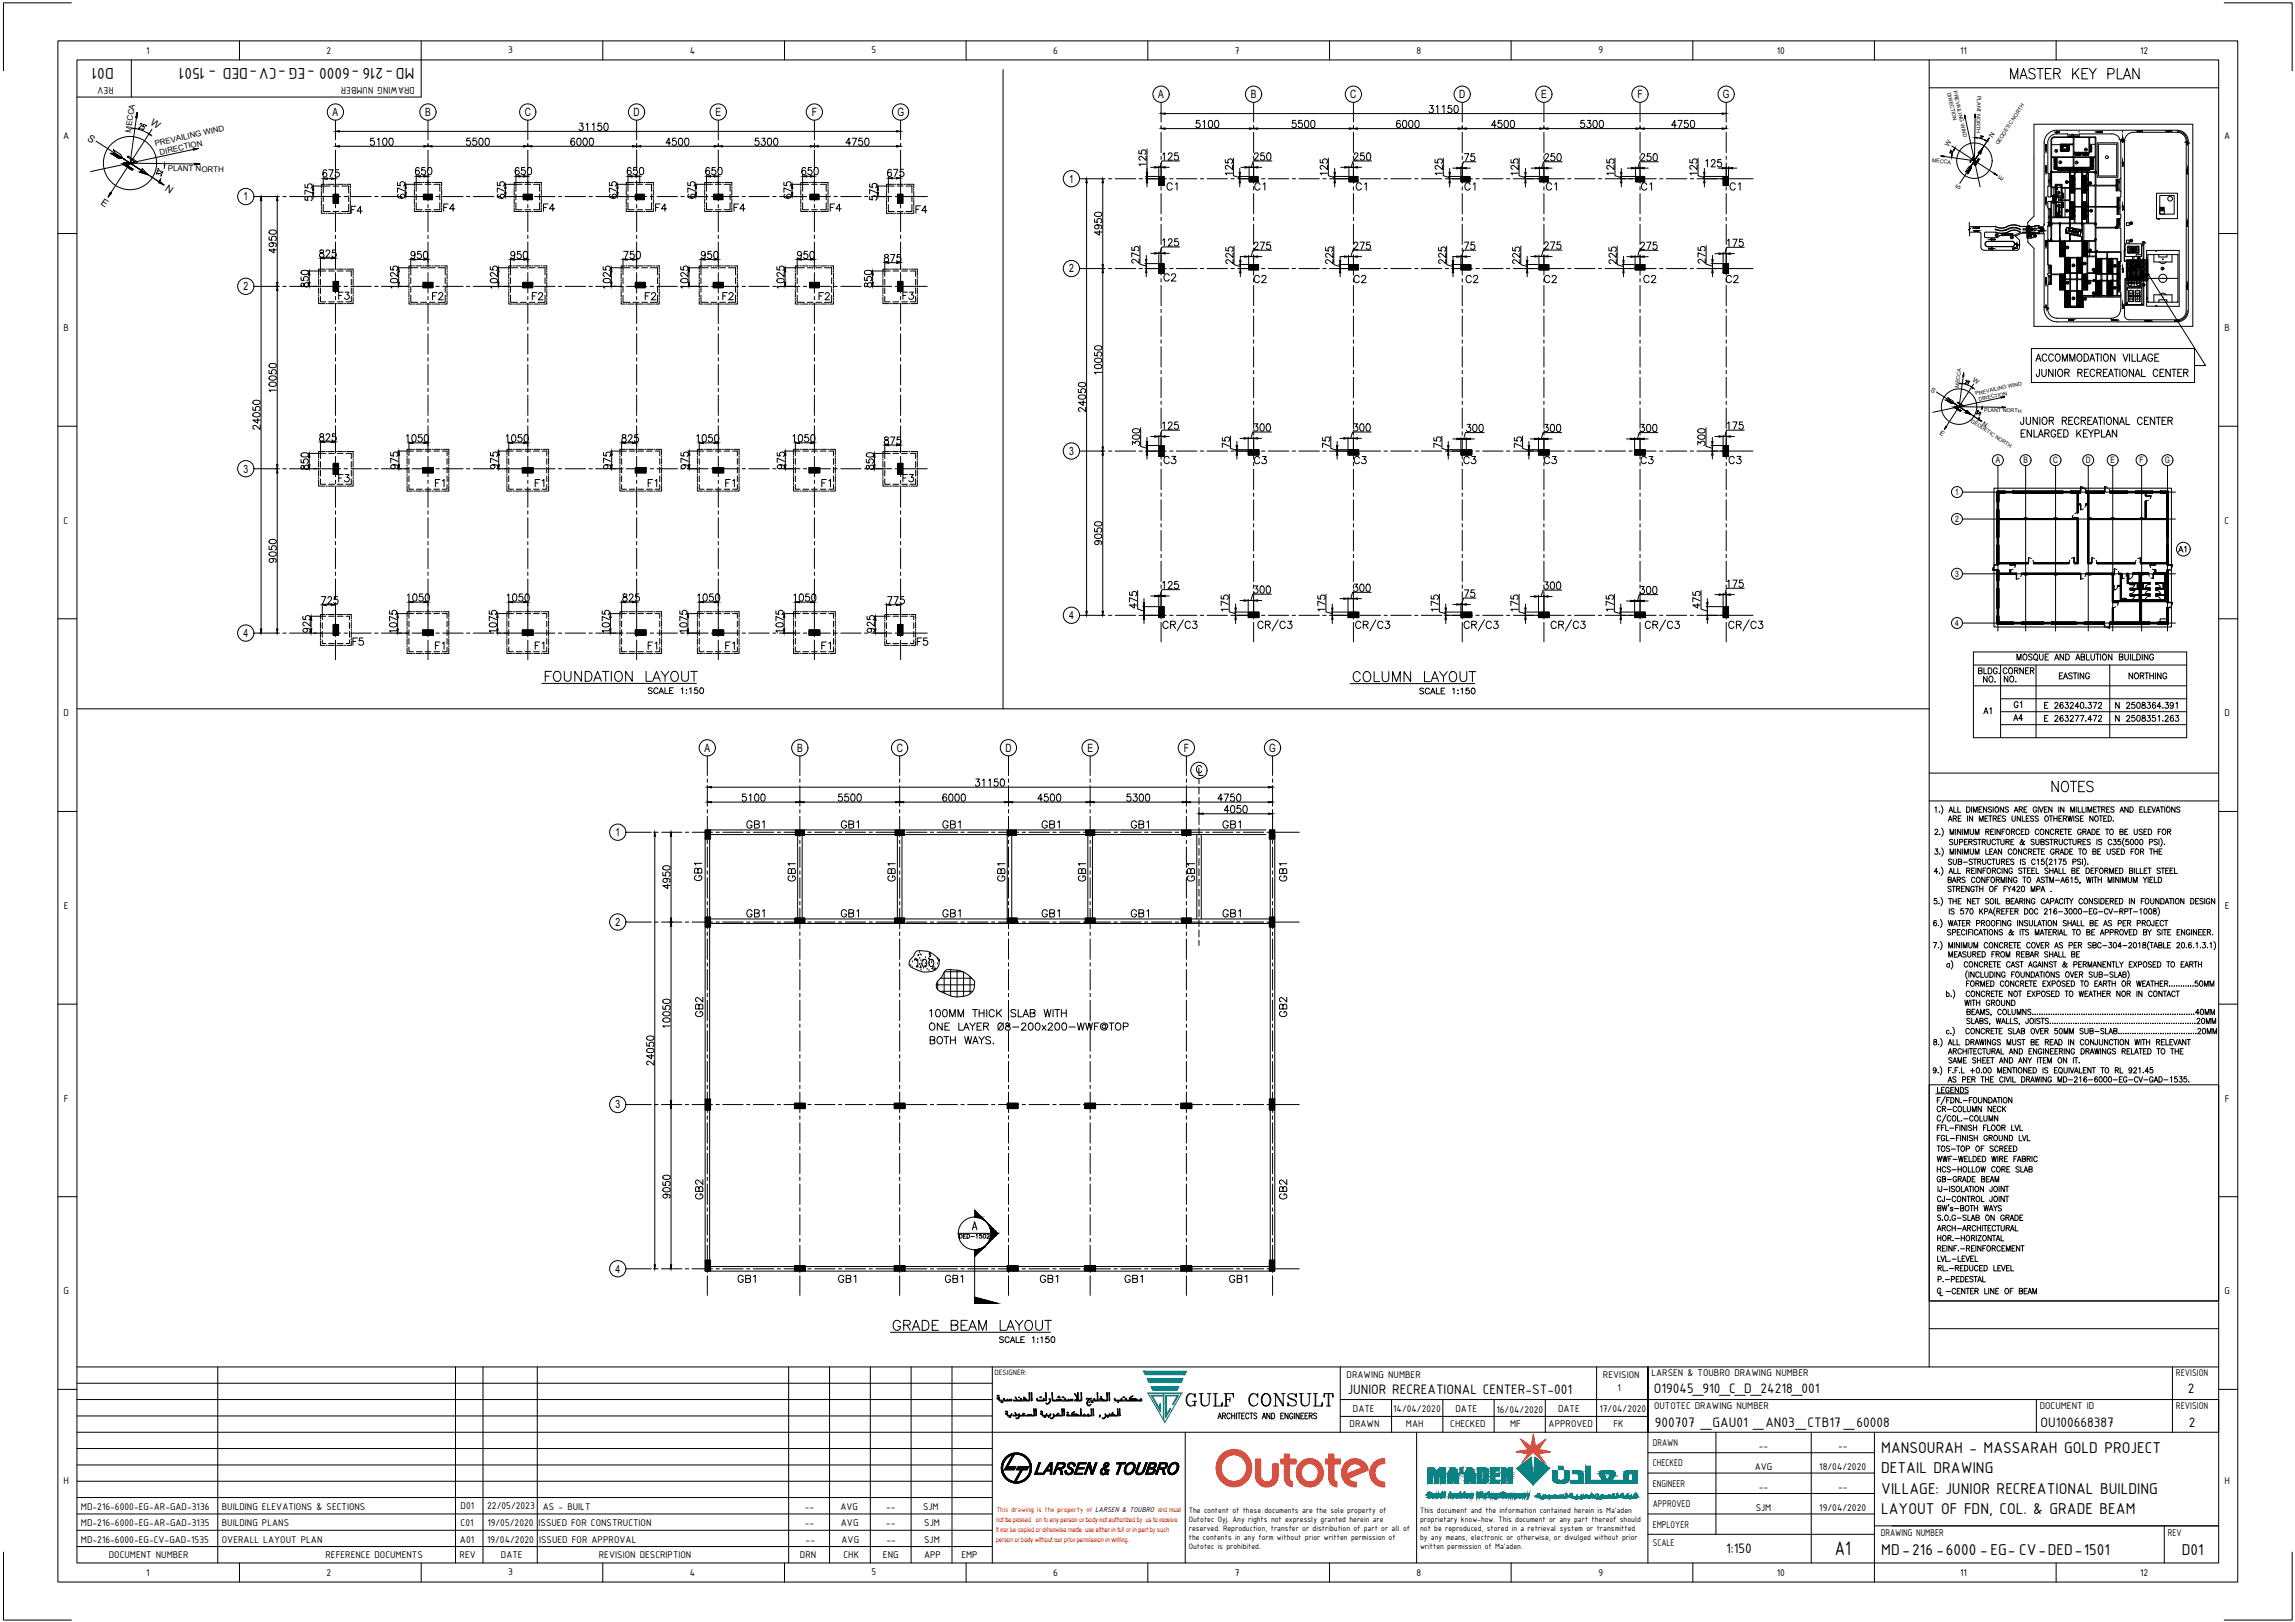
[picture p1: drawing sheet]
<svg xmlns="http://www.w3.org/2000/svg" width="841mm" height="594mm" viewBox="0 0 841 594" stroke-linecap="round" stroke-linejoin="round" font-family="sans-serif">
<defs><g id="words">
<text font-size="8.4" x="325.3" y="489.3">%%UGRADE BEAM LAYOUT</text>
<text font-size="8.4" fill="#00f" x="433.9" y="516.1">GULF CONSULT</text>
<g font-size="7.9">
<text x="425.4" y="232.5">CR/C3</text>
<text x="460" y="232.5">CR/C3</text>
<text x="496" y="232.5">CR/C3</text>
<text x="535.5" y="232.5">CR/C3</text>
<text x="567.6" y="232.5">CR/C3</text>
<text x="602.2" y="232.5">CR/C3</text>
<text x="632.5" y="232.5">CR/C3</text>
<text x="197.6" y="251.5">%%UFOUNDATION LAYOUT</text>
<text x="493.9" y="251.5">%%UCOLUMN LAYOUT</text>
</g>
<text font-size="7.7" x="672.4" y="569.7">A1</text>
<g font-size="7.1">
<text x="735.9" y="30">MASTER KEY PLAN</text>
<text x="751.1" y="291">NOTES</text>
</g>
<g font-size="6.2">
<text x="41.7" y="25" transform="rotate(180 41.7 25)">D01</text>
<text x="94.3" y="25" transform="rotate(180 94.3 25)">-</text>
<text x="151.8" y="25" transform="rotate(180 151.8 25)">MD-216 -6000 -EG -CV DED - 1501</text>
<text x="426.9" y="70.9">C1</text>
<text x="459" y="70.9">C1</text>
<text x="496" y="70.9">C1</text>
<text x="535.9" y="70.9">C1</text>
<text x="565.9" y="70.9">C1</text>
<text x="600.8" y="70.9">C1</text>
<text x="633.2" y="70.9">C1</text>
<text x="161.6" y="78.7">F4</text>
<text x="198.3" y="78.7">F4</text>
<text x="239.2" y="78.7">F4</text>
<text x="268.1" y="78.7">F4</text>
<text x="303.4" y="78.7">F4</text>
<text x="334.8" y="79.4">F4</text>
<text x="458.6" y="104.8">C2</text>
<text x="495.3" y="104.8">C2</text>
<text x="536.2" y="104.8">C2</text>
<text x="565.1" y="104.8">C2</text>
<text x="601.5" y="104.8">C2</text>
<text x="631.8" y="104.8">C2</text>
<text x="157.7" y="111.1">F2</text>
<text x="194" y="111.1">F2</text>
<text x="235.7" y="111.1">F2</text>
<text x="263.9" y="111.1">F2</text>
<text x="299.2" y="111.1">F2</text>
<text x="745.1" y="133.7">ACCOMMODATION VILLAGE</text>
<text x="425.8" y="171.1">C3</text>
<text x="459" y="171.1">C3</text>
<text x="495.3" y="171.1">C3</text>
<text x="535.5" y="171.1">C3</text>
<text x="565.1" y="171.1">C3</text>
<text x="600.4" y="171.1">C3</text>
<text x="632.9" y="171.1">C3</text>
<text x="123.1" y="177.8">F3</text>
<text x="158.8" y="179.6">F1</text>
<text x="195.1" y="179.6">F1</text>
<text x="236.7" y="179.6">F1</text>
<text x="264.9" y="179.6">F1</text>
<text x="300.2" y="179.6">F1</text>
<text x="329.8" y="177.8">F3</text>
<text x="158.8" y="239.2">F1</text>
<text x="195.1" y="239.2">F1</text>
<text x="236.7" y="239.2">F1</text>
<text x="264.9" y="239.2">F1</text>
<text x="300.2" y="239.2">F1</text>
<text x="292.8" y="323.8" transform="rotate(-90 292.8 323.8)">GB1</text>
<text x="272.7" y="337.3">GB1</text>
<text x="307.3" y="337.3">GB1</text>
<text x="344.7" y="337.3">GB1</text>
<text x="381" y="337.3">GB1</text>
<text x="413.8" y="337.3">GB1</text>
<text x="447.3" y="337.3">GB1</text>
<text x="334.8" y="355.2">100</text>
<text x="258.9" y="373.6" transform="rotate(-90 258.9 373.6)">GB2</text>
<text x="258.9" y="440.3" transform="rotate(-90 258.9 440.3)">GB2</text>
<text x="689.4" y="532.1">MANSOURAH - MASSARAH GOLD PROJECT</text>
<text x="689.4" y="539.5">DETAIL DRAWING</text>
<text x="689.4" y="547">VILLAGE: JUNIOR RECREATIONAL BUILDING</text>
<text x="689.4" y="554.5">LAYOUT OF FDN, COL. &amp; GRADE BEAM</text>
<text x="689.4" y="569.5">MD-216 -6000 -EG- CV DED 1501</text>
<text x="747" y="569.5">-</text>
<text x="760.3" y="569.5">-</text>
<text x="799.5" y="569.5">D01</text>
</g>
<g font-size="5.7">
<text x="127.7" y="79.4">F4</text>
<text x="425.8" y="104.1">C2</text>
<text x="123.1" y="110.8">F3</text>
<text x="329.8" y="110.8">F3</text>
<text x="745.4" y="139">JUNIOR RECREATIONAL CENTER</text>
<text x="739.4" y="156.6">JUNIOR RECREATIONAL CENTER</text>
<text x="739.8" y="161.2">ENLARGED KEYPLAN</text>
<text x="128.4" y="237.4">F5</text>
<text x="335.1" y="237.4">F5</text>
<text x="733.4" y="251.2">NO.</text>
<text x="726" y="262.8">A1</text>
<text x="737" y="265.3">A4</text>
<text x="272.7" y="304.4">GB1</text>
<text x="307.3" y="304.4">GB1</text>
<text x="344.7" y="304.4">GB1</text>
<text x="381" y="304.4">GB1</text>
<text x="413.8" y="304.4">GB1</text>
<text x="447.3" y="304.4">GB1</text>
<text x="258.2" y="323.8" transform="rotate(-90 258.2 323.8)">GB1</text>
<text x="329.1" y="323.8" transform="rotate(-90 329.1 323.8)">GB1</text>
<text x="369.4" y="323.8" transform="rotate(-90 369.4 323.8)">GB1</text>
<text x="399" y="323.8" transform="rotate(-90 399 323.8)">GB1</text>
<text x="438.9" y="323.8" transform="rotate(-90 438.9 323.8)">GB1</text>
<text x="472.7" y="323.8" transform="rotate(-90 472.7 323.8)">GB1</text>
<text x="339.7" y="373.6">100MM THICK SLAB WITH</text>
<text x="472.7" y="373.6" transform="rotate(-90 472.7 373.6)">GB2</text>
<text x="339.7" y="378.5">ONE LAYER Ø8-200x200-WWF@TOP</text>
<text x="340.1" y="383.5">BOTH WAYS.</text>
<text x="472.7" y="440.3" transform="rotate(-90 472.7 440.3)">GB2</text>
<text x="269.5" y="471">GB1</text>
<text x="306.6" y="471">GB1</text>
<text x="345.7" y="471">GB1</text>
<text x="380.3" y="471">GB1</text>
<text x="411.3" y="471">GB1</text>
<text x="449.8" y="471">GB1</text>
</g>
<g font-size="5.4">
<text x="493.8" y="510.6">JUNIOR RECREATIONAL CENTER-ST-001</text>
<text x="606" y="510.1">O19045_910_C_D_24218_001</text>
<text x="801.8" y="510.1">2</text>
<text x="606.4" y="522.6">900707 _GAU01 _AN03_CTB17 _60008</text>
<text x="747.7" y="522.6">OU100668387</text>
<text x="802.1" y="522.6">2</text>
<text x="632.5" y="569">1:150</text>
</g>
<g font-size="5.3">
<text x="797.6" y="203.6">A1</text>
<text x="724.3" y="248">BLDG.</text>
<text x="726" y="251.2">NO.</text>
<text x="733.1" y="248">CORNER</text>
<text x="779.3" y="249.8">NORTHING</text>
<text x="236.7" y="255.4">SCALE 1:150</text>
<text x="519.3" y="255.4">SCALE 1:150</text>
<text x="737.3" y="260.3">G1</text>
<text x="748.2" y="260.7">E 263240.372</text>
<text x="748.2" y="265.3">E 263277.472</text>
<text x="774.3" y="265.3">N 2508351.263</text>
<text x="709.1" y="408.5">CR-COLUMN NECK</text>
<text x="365.5" y="492.8">SCALE 1:150</text>
</g>
<g font-size="4.9">
<text x="713.3" y="351.7">MEASURED FROM REBAR SHALL BE</text>
<text x="719" y="369.4">WITH GROUND</text>
<text x="709.1" y="430.4">HCS-HOLLOW CORE SLAB</text>
<text x="709.1" y="451.9">ARCH-ARCHITECTURAL</text>
<text x="709.4" y="470.6">P.-PEDESTAL</text>
</g>
<text font-size="4.4" x="350.7" y="454.7">DED-1502</text>
<g font-size="4.2">
<text x="424.5" y="36">A</text>
<text x="458.4" y="36">B</text>
<text x="494.8" y="36">C</text>
<text x="534.8" y="35.9">D</text>
<text x="564.8" y="36">E</text>
<text x="600.1" y="36">F</text>
<text x="631.4" y="36">G</text>
<text x="121.9" y="42.4">A</text>
<text x="155.8" y="42.4">B</text>
<text x="192.3" y="42.4">C</text>
<text x="232.2" y="42.4">D</text>
<text x="262.2" y="42.4">E</text>
<text x="297.5" y="42.4">F</text>
<text x="328.8" y="42.4">G</text>
<text x="391.8" y="66.9">1</text>
<text x="89.2" y="73.4">1</text>
<text x="391.8" y="99.8">2</text>
<text x="89.2" y="106.3">2</text>
<text x="391.8" y="166.6">3</text>
<text x="89.2" y="173.1">3</text>
<text x="391.8" y="226.8">4</text>
<text x="89.2" y="233.3">4</text>
<text x="258.2" y="275.3">A</text>
<text x="292.1" y="275.3">B</text>
<text x="328.6" y="275.3">C</text>
<text x="368.5" y="275.3">D</text>
<text x="398.5" y="275.3">E</text>
<text x="433.8" y="275.3">F</text>
<text x="465.1" y="275.3">G</text>
<text x="225.5" y="306.2">1</text>
<text x="225.5" y="339.1">2</text>
<text x="225.5" y="405.9">3</text>
<text x="225.5" y="466.1">4</text>
</g>
<g font-size="3.9">
<text x="53.5" y="19.6">1</text>
<text x="119.7" y="19.7">2</text>
<text x="186.2" y="19.6">3</text>
<text x="252.8" y="19.6">4</text>
<text x="319.4" y="19.6">5</text>
<text x="386" y="19.7">6</text>
<text x="452.5" y="19.6">7</text>
<text x="519.1" y="19.6">8</text>
<text x="585.7" y="19.5">9</text>
<text x="651.2" y="19.6">10</text>
<text x="718.3" y="19.6">11</text>
<text x="784.2" y="19.7">12</text>
<text x="41.7" y="31.9" transform="rotate(180 41.7 31.9)">REV</text>
<text x="152.1" y="31.9" transform="rotate(180 152.1 31.9)">DRAWING NUMBER</text>
<text x="23.2" y="50.7">A</text>
<text x="815.1" y="50.7">A</text>
<text x="23.3" y="121.3">B</text>
<text x="815.2" y="121.3">B</text>
<text x="23.3" y="191.8">C</text>
<text x="815.2" y="191.8">C</text>
<text x="23.2" y="262.4">D</text>
<text x="815.1" y="262.4">D</text>
<text x="23.4" y="333">E</text>
<text x="815.3" y="333">E</text>
<text x="23.4" y="403.5">F</text>
<text x="815.3" y="403.5">F</text>
<text x="23.3" y="474.1">G</text>
<text x="815.2" y="474.1">G</text>
<text x="493.5" y="504.7">DRAWING NUMBER</text>
<text x="587.4" y="504.7">REVISION</text>
<text x="592.7" y="509.6">1</text>
<text x="605.2" y="504.1">LARSEN &amp; TOUBRO DRAWING NUMBER</text>
<text x="797.4" y="504.1">REVISION</text>
<text x="495.8" y="517">DATE</text>
<text x="510.5" y="517">14/04/2020</text>
<text x="533.4" y="517">DATE</text>
<text x="548.4" y="517.4">16/04/2020</text>
<text x="570.9" y="517">DATE</text>
<text x="586.1" y="517.1">17/04/2020</text>
<text x="606.1" y="516.1">OUTOTEC DRAWING NUMBER</text>
<text x="747.5" y="516.1">DOCUMENT ID</text>
<text x="797.4" y="516.1">REVISION</text>
<text x="494.6" y="522.7">DRAWN</text>
<text x="515.2" y="522.5">MAH</text>
<text x="531.5" y="522.7">CHECKED</text>
<text x="553.4" y="522.5">MF</text>
<text x="567.5" y="522.7">APPROVED</text>
<text x="591.2" y="522.5">FK</text>
<text x="605.7" y="529.6">DRAWN</text>
<text x="644.5" y="530.8">--</text>
<text x="673.6" y="530.8">--</text>
<text x="605.7" y="537.1">CHECKED</text>
<text x="643" y="538.3">AVG</text>
<text x="666.7" y="538.3">18/04/2020</text>
<text x="23.3" y="543.6">H</text>
<text x="605.7" y="544.5">ENGINEER</text>
<text x="644.5" y="545.8">--</text>
<text x="673.6" y="545.8">--</text>
<text x="815.2" y="543.6">H</text>
<text x="29.7" y="553">MD-216-6000-EG-AR-GAD-3136</text>
<text x="81.3" y="553">BUILDING ELEVATIONS &amp; SECTIONS</text>
<text x="168.8" y="552.7">D01</text>
<text x="178.5" y="552.8">22/05/2023</text>
<text x="198.9" y="552.9">AS - BUILT</text>
<text x="294.9" y="553.1">--</text>
<text x="308" y="553">AVG</text>
<text x="324.7" y="553">--</text>
<text x="338.3" y="553">SJM</text>
<text x="605.7" y="552">APPROVED</text>
<text x="643.4" y="553.2">SJM</text>
<text x="666.7" y="553.2">19/04/2020</text>
<text x="29.7" y="559">MD-216-6000-EG-AR-GAD-3135</text>
<text x="81.3" y="559">BUILDING PLANS</text>
<text x="168.8" y="559">C01</text>
<text x="178.6" y="559">19/05/2020</text>
<text x="197.4" y="559">ISSUED FOR CONSTRUCTION</text>
<text x="294.9" y="559">--</text>
<text x="308.1" y="559">AVG</text>
<text x="324.7" y="559">--</text>
<text x="338.7" y="559">SJM</text>
<text x="605.7" y="559.5">EMPLOYER</text>
<text x="689.2" y="562.6">DRAWING NUMBER</text>
<text x="794.4" y="562.6">REV</text>
<text x="29.7" y="565">MD-216-6000-EG-CV-GAD-1535</text>
<text x="81.3" y="565">OVERALL LAYOUT PLAN</text>
<text x="168.5" y="565">A01</text>
<text x="178.5" y="565">19/04/2020</text>
<text x="197.6" y="565">ISSUED FOR APPROVAL</text>
<text x="295.2" y="565">--</text>
<text x="308.4" y="565">AVG</text>
<text x="324.8" y="565">--</text>
<text x="338.7" y="565">SJM</text>
<text x="605.7" y="566.4">SCALE</text>
<text x="39.9" y="570.7">DOCUMENT NUMBER</text>
<text x="119.3" y="570.7">REFERENCE DOCUMENTS</text>
<text x="168.4" y="570.7">REV</text>
<text x="183.6" y="570.7">DATE</text>
<text x="219.5" y="570.7">REVISION DESCRIPTION</text>
<text x="293.2" y="570.7">DRN</text>
<text x="309.1" y="570.7">CHK</text>
<text x="323.6" y="570.7">ENG</text>
<text x="338.6" y="570.7">APP</text>
<text x="352.3" y="570.7">EMP</text>
<text x="53.5" y="577.1">1</text>
<text x="119.7" y="577.2">2</text>
<text x="186.2" y="577">3</text>
<text x="252.8" y="577.1">4</text>
<text x="319.4" y="577">5</text>
<text x="386" y="577.2">6</text>
<text x="452.5" y="577.1">7</text>
<text x="519.1" y="577.1">8</text>
<text x="585.7" y="577.2">9</text>
<text x="651.2" y="577.1">10</text>
<text x="718.3" y="577.1">11</text>
<text x="784.2" y="577.2">12</text>
</g>
<g font-size="3.6">
<text x="54.9" y="45.5" transform="rotate(33 54.9 45.5)">W</text>
<text x="31.8" y="51.2" transform="rotate(33 31.8 51.2)">S</text>
<text x="60.3" y="69.6" transform="rotate(34 60.3 69.6)">N</text>
<text x="36.7" y="74.7" transform="rotate(34 36.7 74.7)">E</text>
</g>
<g font-size="3.5">
<text x="735.9" y="88.5">13</text>
<text x="758.5" y="98.8">C6</text>
<text x="762.7" y="98.1">C2</text>
<text x="756.4" y="105.1">C7</text>
<text x="767.3" y="105.1" transform="rotate(-90 767.3 105.1)">C3</text>
<text x="784.6" y="102.7">24</text>
<text x="758.5" y="110.8">C8</text>
<text x="766.2" y="109">D4</text>
</g>
<g font-size="3.3">
<text x="731.4" y="169.7">A</text>
<text x="741.5" y="169.7">B</text>
<text x="752.4" y="169.7">C</text>
<text x="764.4" y="169.7">D</text>
<text x="773.4" y="169.7">E</text>
<text x="784.1" y="169.7">F</text>
<text x="793.4" y="169.7">G</text>
<text x="716.5" y="181.3">1</text>
<text x="716.5" y="191.2">2</text>
<text x="716.5" y="211.3">3</text>
<text x="716.5" y="229.3">4</text>
</g>
<g font-size="3.1">
<text x="763.4" y="56.1">G</text>
<text x="753.2" y="72">4</text>
<text x="756.4" y="68.1">B1</text>
<text x="764.8" y="68.4">B2</text>
<text x="791.3" y="78">11</text>
<text x="756.4" y="78.7">B3</text>
<text x="765.2" y="78.7">B4</text>
<text x="779.6" y="83.3">25</text>
<text x="730.2" y="87.5">15</text>
<text x="744.7" y="87.8">8</text>
<text x="744.7" y="85.4">7</text>
<text x="779.6" y="89.6">23</text>
<text x="756.4" y="92.1">C5</text>
<text x="764.8" y="93.1">C1</text>
<text x="765.9" y="100.2">D3</text>
<text x="773.6" y="98.8">D1</text>
<text x="791.3" y="99.8">9</text>
<text x="773.6" y="106.9">D2</text>
<text x="784.2" y="105.8">10</text>
<text x="762.7" y="110.8">C4</text>
<text x="435.7" y="554">The content of these documents are the sole property of</text>
<text x="435.7" y="557.3">Outotec Oyj. Any rights not expressly granted herein are</text>
<text x="520.4" y="554">This document and the information contained herein is Ma'aden</text>
<text x="520.4" y="557.3">proprietary know-how. This document or any part thereof should</text>
<text x="435.7" y="560.6">reserved. Reproduction, transfer or distribution of part or all of</text>
<text x="435.7" y="564">the contents in any form without prior written permission of</text>
<text x="520.4" y="560.6">not be reproduced, stored in a retrieval system or transmitted</text>
<text x="520.4" y="564">by any means, electronic or otherwise, or divulged without prior</text>
<text x="435.7" y="567.3">Outotec is prohibited.</text>
<text x="520.4" y="567.3">written permission of Ma'aden.</text>
</g>
<text font-size="3" x="364.5" y="503.6">DESIGNER:</text>
<g font-size="2.9">
<text x="48" y="48.6" transform="rotate(-82 48 48.6)">MECCA</text>
<text x="57" y="53.5" transform="rotate(-13 57 53.5)">PREVAILING WIND</text>
<text x="58.7" y="56.7" transform="rotate(-13 58.7 56.7)">DIRECTION</text>
<text x="61.5" y="62.5" transform="rotate(2 61.5 62.5)">PLANT NORTH</text>
</g>
<text font-size="2.8" fill="#f00" x="365.1" y="553.8">This drawing is the property of LARSEN &amp; TOUBRO and must</text>
<g font-size="2.5" fill="#f00">
<text x="365" y="557.4">not be passed on to any person or body not authorized by us to receive</text>
<text x="365" y="561">it nor be copied or otherwise made use either in full or in part by such</text>
<text x="365" y="564.6">person or body without our prior permission in writing.</text>
</g>
<g font-size="2.4">
<text x="730.1" y="50.4" transform="rotate(-57 730.1 50.4)">N</text>
<text x="714.1" y="54" transform="rotate(-57 714.1 54)">W</text>
<text x="717.9" y="69.5" transform="rotate(-57 717.9 69.5)">S</text>
<text x="733.6" y="66.2" transform="rotate(-57 733.6 66.2)">E</text>
<text x="707.3" y="143.2" transform="rotate(33 707.3 143.2)">S</text>
<text x="722.8" y="139.5" transform="rotate(34 722.8 139.5)">W</text>
<text x="726.3" y="155.5" transform="rotate(32 726.3 155.5)">N</text>
<text x="710.6" y="158.9" transform="rotate(33 710.6 158.9)">E</text>
</g>
<g font-size="1.9">
<text x="713.5" y="33.9" transform="rotate(77 713.5 33.9)">DIRECTION</text>
<text x="715.8" y="33.4" transform="rotate(77 715.8 33.4)">PREVAILING WIND</text>
<text x="724.6" y="35" transform="rotate(92 724.6 35)">PLANT NORTH</text>
<text x="732.3" y="53.2" transform="rotate(-57 732.3 53.2)">GEODETIC NORTH</text>
<text x="707.9" y="59.3" transform="rotate(8 707.9 59.3)">MECCA</text>
<text x="717.8" y="142.1" transform="rotate(-82 717.8 142.1)">MECCA</text>
<text x="724.1" y="144.8" transform="rotate(-13 724.1 144.8)">PREVAILING WIND</text>
<text x="725.3" y="146.9" transform="rotate(-12 725.3 146.9)">DIRECTION</text>
<text x="722" y="154.5" transform="rotate(33 722 154.5)">GEODETIC NORTH</text>
<text x="727.1" y="150.8" transform="rotate(2 727.1 150.8)">PLANT NORTH</text>
</g>
</g></defs>
<g fill="none" stroke="#000" stroke-width=".37">
<path d="M425.5 37.5v7.2M459.4 37.5v7.2M496 37.5v7.2M535.9 37.5v7.2M565.8 37.5v7.2M601 37.5v7.2M632.6 37.5v7.2M122.9 44.1v7.1M122.9 52.5v1.2M122.9 55v7.4M156.8 44.1v7.1M156.8 52.5v1.2"/>
<path d="M156.8 55v7.4M193.4 44.1v7.1M193.4 52.5v1.2M193.4 55v7.4M233.3 44.1v7.1M233.3 52.5v1.2M233.3 54.9v7.5M263.2 44.1v7.1M263.2 52.5v1.2M263.2 55v7.4M298.4 44.1v7.1M298.4 52.5v1.2"/>
<path d="M298.4 55v7.4M330 44.1v7.1M330 52.5v1.2M330 55v7.4M425.5 46v1.2M425.5 48.5v7.4M425.5 57.2v1.2M425.5 59.7v7.4M459.4 46v1.2M459.4 48.5v7.4M459.4 57.2v1.2M459.4 59.7v7.4"/>
<path d="M496 46v1.2M496 48.5v7.4M496 57.2v1.2M496 59.7v7.4M535.9 46v1.2M535.9 48.5v7.4M535.9 57.2v1.2M535.9 59.7v7.4M565.8 46v1.2M565.8 48.5v7.4M565.8 57.2v1.2M565.8 59.7v7.4"/>
<path d="M601 46v1.2M601 48.5v7.4M601 57.2v1.2M601 59.7v7.4M632.6 46v1.2M632.6 48.5v7.4M632.6 57.2v1.2M632.6 59.7v7.4M93.1 72h9.3M103.6 72h1.3M106.1 72h7.5M114.9 72h1.2"/>
<path d="M117.3 72h7.5M122.9 63.7v1.2M122.9 66.2v7.4M122.9 74.9v1.2M122.9 77.4v7.5M126.1 72h1.2M128.6 72h7.5M137.3 72h1.3M139.8 72h7.5M148.5 72h1.3M151 72h7.5M156.8 63.7v1.2"/>
<path d="M156.8 66.2v7.4M156.8 74.9v1.2M156.8 77.4v7.5M170.9 72h1.3M173.4 72h7.5M182.2 72h1.2M184.7 72h7.5M193.4 72h1.2M193.4 63.7v1.2M193.4 66.2v7.4M193.4 74.9v1.2M193.4 77.4v7.5"/>
<path d="M195.9 72h7.5M207.1 72h7.5M215.9 72h1.2M218.4 72h7.4M227.1 72h1.2M229.6 72h7.4M233.3 63.7v1.2M233.3 66.2v7.4M233.3 74.9v1.2M233.3 77.4v7.5M240.8 72h7.4M249.5 72h1.2"/>
<path d="M252 72h7.5M260.7 72h1.3M263.2 72h7.5M263.2 63.7v1.2M263.2 66.2v7.4M263.2 74.9v1.2M263.2 77.4v7.5M274.4 72h7.5M283.2 72h1.2M285.7 72h7.4M294.4 72h1.2M296.9 72h7.4"/>
<path d="M298.4 63.7v1.2M298.4 66.2v7.4M298.4 74.9v1.2M298.4 77.4v7.5M308.1 72h7.5M316.8 72h1.3M319.3 72h7.5M328 72h1.3M330 63.7v1.2M330 66.2v7.4M330 74.9v1.2M330 77.4v7.5"/>
<path d="M330.5 72h9.4M395.6 65.5h9.4M406.2 65.5h1.3M408.7 65.5h7.5M417.4 65.5h1.3M419.9 65.5h7.5M425.5 70.9v7.4M425.5 79.6v1.2M431.1 65.5h7.5M439.9 65.5h1.2M442.3 65.5h7.5M451.1 65.5h1.2"/>
<path d="M453.6 65.5h7.5M459.4 70.9v7.4M459.4 79.6v1.2M464.8 65.5h7.5M473.5 65.5h1.3M476 65.5h7.5M484.8 65.5h1.2M487.3 65.5h7.4M496 70.9v7.4M496 79.6v1.2M498.5 65.5h7.4M507.2 65.5h1.2"/>
<path d="M509.7 65.5h7.4M518.4 65.5h1.2M520.9 65.5h7.5M529.6 65.5h1.3M532.1 65.5h7.5M535.9 70.9v7.4M535.9 79.6v1.2M543.3 65.5h7.5M552.1 65.5h1.2M554.6 65.5h7.5M563.3 65.5h1.2M565.8 70.9v7.4"/>
<path d="M565.8 79.6v1.2M574.5 65.5h1.2M577 65.5h7.5M585.7 65.5h1.3M588.2 65.5h7.5M596.9 65.5h1.3M601 70.9v7.4M601 79.6v1.2M608.2 65.5h1.2M610.7 65.5h7.5M619.4 65.5h1.2M621.9 65.5h7.5"/>
<path d="M630.6 65.5h1.3M632.6 70.9v7.4M632.6 79.6v1.2M633.1 65.5h9.3M122.9 86.1v1.3M122.9 88.6v7.5M122.9 97.4v1.2M122.9 99.9v7.4M156.8 86.1v1.3M156.8 88.6v7.5M156.8 97.4v1.2M156.8 99.9v7.4"/>
<path d="M193.4 86.1v1.3M193.4 88.6v7.5M193.4 97.4v1.2M193.4 99.9v7.4M233.3 86.1v1.3M233.3 88.6v7.5M233.3 97.4v1.2M233.3 99.9v7.4M263.2 86.1v1.3M263.2 88.6v7.5M263.2 97.4v1.2M263.2 99.9v7.4"/>
<path d="M298.4 86.1v1.3M298.4 88.6v7.5M298.4 97.4v1.2M298.4 99.9v7.4M330 86.1v1.3M330 88.6v7.5M330 97.4v1.2M330 99.9v7.4M395.6 98.4h9.4M406.2 98.4h1.3M408.7 98.4h7.5M417.4 98.4h1.3"/>
<path d="M419.9 98.4h7.5M425.5 82.1v7.5M425.5 90.8v1.3M425.5 93.3v7.5M431.1 98.4h7.5M439.8 98.4h1.3M442.3 98.4h7.5M451.1 98.4h1.2M453.6 98.4h7.5M459.4 82.1v7.5M459.4 90.8v1.3M459.4 93.3v7.5"/>
<path d="M464.8 98.4h7.5M473.5 98.4h1.3M476 98.4h7.5M484.7 98.4h1.3M487.2 98.4h7.5M496 82.1v7.5M496 90.8v1.3M496 93.3v7.5M498.4 98.4h7.5M507.2 98.4h1.2M509.7 98.4h7.4M518.4 98.4h1.2"/>
<path d="M520.9 98.4h7.5M529.6 98.4h1.3M532.1 98.4h7.5M535.9 82.1v7.5M535.9 90.8v1.3M535.9 93.3v7.5M543.3 98.4h7.5M552.1 98.4h1.2M554.6 98.4h7.4M565.8 82.1v7.5M565.8 90.8v1.3M565.8 93.3v7.5"/>
<path d="M574.5 98.4h1.2M577 98.4h7.5M585.7 98.4h1.3M588.2 98.4h7.5M596.9 98.4h1.3M601 82.1v7.5M601 90.8v1.3M601 93.3v7.5M610.7 98.4h7.4M619.4 98.4h1.2M621.9 98.4h7.5M632.6 82.1v7.5"/>
<path d="M632.6 90.8v1.3M632.6 93.3v7.5M633.1 98.4h9.3M93.1 104.9h9.3M103.6 104.9h1.3M106.1 104.9h7.5M114.9 104.9h1.2M117.3 104.9h7.5M122.9 111.1v7.4M122.9 119.8v1.2M128.6 104.9h7.5M137.3 104.9h1.3"/>
<path d="M139.8 104.9h7.5M148.5 104.9h1.3M151 104.9h7.5M156.8 111.1v7.4M156.8 119.8v1.2M162.2 104.9h7.5M170.9 104.9h1.3M173.4 104.9h7.5M182.2 104.9h1.2M184.7 104.9h7.5M193.4 111.1v7.4M193.4 119.8v1.2"/>
<path d="M195.9 104.9h7.5M204.6 104.9h1.3M207.1 104.9h7.5M215.8 104.9h1.3M218.3 104.9h7.5M227 104.9h1.3M229.5 104.9h7.5M233.3 108.6v1.2M233.3 111.1v7.4M233.3 119.8v1.2M240.7 104.9h7.5M249.5 104.9h1.2"/>
<path d="M252 104.9h7.5M260.7 104.9h1.3M263.2 111.1v7.4M263.2 119.8v1.2M271.9 104.9h1.3M274.4 104.9h7.5M283.2 104.9h1.2M285.6 104.9h7.5M294.4 104.9h1.2M296.9 104.9h7.4M298.4 111.1v7.4M298.4 119.8v1.2"/>
<path d="M308.1 104.9h7.5M316.8 104.9h1.3M319.3 104.9h7.5M330 111.1v7.4M330 119.8v1.2M330.5 104.9h9.3M425.5 104.5v7.5M425.5 113.3v1.2M425.5 115.8v7.4M459.4 104.5v7.5M459.4 113.3v1.2M459.4 115.8v7.4"/>
<path d="M496 104.5v7.5M496 113.3v1.2M496 115.8v7.4M535.9 104.5v7.5M535.9 113.3v1.2M535.9 115.8v7.4M565.8 104.5v7.5M565.8 113.3v1.2M565.8 115.8v7.4M601 104.5v7.5M601 113.3v1.2M601 115.8v7.4"/>
<path d="M632.6 104.5v7.5M632.6 113.3v1.2M632.6 115.8v7.4M122.9 122.3v7.4M122.9 131v1.2M122.9 133.5v7.5M156.8 122.3v7.4M156.8 131v1.2M156.8 133.5v7.5M193.4 122.3v7.4M193.4 131v1.2M193.4 133.5v7.5"/>
<path d="M233.3 122.3v7.4M233.3 131v1.2M233.3 133.5v7.5M263.2 122.3v7.4M263.2 131v1.2M263.2 133.5v7.5M298.4 122.3v7.4M298.4 131v1.2M298.4 133.5v7.5M330 122.3v7.4M330 131v1.2M330 133.5v7.5"/>
<path d="M425.5 124.5v1.2M425.5 127v7.4M425.5 135.7v1.2M425.5 138.2v7.5M459.4 124.5v1.2M459.4 127v7.4M459.4 135.7v1.2M459.4 138.2v7.5M496 124.5v1.2M496 127v7.4M496 135.7v1.2M496 138.2v7.5"/>
<path d="M535.9 124.5v1.2M535.9 127v7.4M535.9 135.7v1.2M535.9 138.2v7.5M565.8 124.5v1.2M565.8 127v7.4M565.8 135.7v1.2M565.8 138.2v7.5M601 124.5v1.2M601 127v7.4M601 135.7v1.2M601 138.2v7.5"/>
<path d="M632.6 124.5v1.2M632.6 127v7.4M632.6 135.7v1.2M632.6 138.2v7.5M122.9 142.2v1.3M122.9 144.7v7.5M122.9 153.4v1.3M122.9 155.9v7.5M156.8 142.2v1.3M156.8 144.7v7.5M156.8 153.4v1.3M156.8 155.9v7.5"/>
<path d="M193.4 142.2v1.3M193.4 144.7v7.5M193.4 153.4v1.3M193.4 155.9v7.5M233.3 142.2v1.3M233.3 144.7v7.5M233.3 153.4v1.3M233.3 155.9v7.5M263.2 142.2v1.3M263.2 144.7v7.5M263.2 153.4v1.3M263.2 155.9v7.5"/>
<path d="M298.4 142.2v1.3M298.4 144.7v7.5M298.4 153.4v1.3M298.4 155.9v7.5M330 142.2v1.3M330 144.7v7.5M330 153.4v1.3M330 155.9v7.5M425.5 146.9v1.3M425.5 149.4v7.5M425.5 158.1v1.3M459.4 146.9v1.3"/>
<path d="M459.4 149.4v7.5M459.4 158.1v1.3M496 146.9v1.3M496 149.4v7.5M496 158.1v1.3M535.9 146.9v1.3M535.9 149.4v7.5M535.9 158.1v1.3M565.8 146.9v1.3M565.8 149.4v7.5M565.8 158.1v1.3M601 146.9v1.3"/>
<path d="M601 149.4v7.5M601 158.1v1.3M632.6 146.9v1.3M632.6 149.4v7.5M632.6 158.1v1.3M93.1 171.7h9.3M103.6 171.7h1.3M106.1 171.7h7.5M114.9 171.7h1.2M117.3 171.7h7.5M122.9 164.7v1.2M122.9 167.2v7.4"/>
<path d="M122.9 178.4v7.4M128.6 171.7h7.5M137.3 171.7h1.3M139.8 171.7h7.5M148.5 171.7h1.3M151 171.7h7.5M156.8 164.7v1.2M156.8 167.2v7.4M156.8 178.4v7.4M159.7 171.7h1.3M162.2 171.7h7.5M170.9 171.7h1.3"/>
<path d="M173.4 171.7h7.5M182.2 171.7h1.2M184.7 171.7h7.5M193.4 171.7h1.2M193.4 164.7v1.2M193.4 167.2v7.4M193.4 178.4v7.4M195.9 171.7h7.5M204.6 171.7h1.3M207.1 171.7h7.5M215.8 171.7h1.3M218.3 171.7h7.5"/>
<path d="M227 171.7h1.3M229.5 171.7h7.5M233.3 164.7v1.2M233.3 167.2v7.4M233.3 175.9v1.2M233.3 178.4v7.4M238.3 171.7h1.2M240.7 171.7h7.5M249.5 171.7h1.2M252 171.7h7.5M260.7 171.7h1.3M263.2 171.7h7.5"/>
<path d="M263.2 164.7v1.2M263.2 167.2v7.4M263.2 178.4v7.4M271.9 171.7h1.3M274.4 171.7h7.5M283.2 171.7h1.2M285.6 171.7h7.5M294.4 171.7h1.2M296.9 171.7h7.4M298.4 164.7v1.2M298.4 167.2v7.4M298.4 178.4v7.4"/>
<path d="M305.6 171.7h1.2M308.1 171.7h7.5M316.8 171.7h1.3M319.3 171.7h7.5M330 164.7v1.2M330 167.2v7.4M330 178.4v7.4M330.5 171.7h9.3M395.6 165.2h9.4M406.2 165.2h1.3M408.7 165.2h7.5M417.4 165.2h1.3"/>
<path d="M419.9 165.2h7.5M425.5 160.6v7.5M425.5 171.9v7.5M431.1 165.2h7.5M439.8 165.2h1.3M442.3 165.2h7.5M451.1 165.2h1.2M453.6 165.2h7.5M459.4 160.6v7.5M459.4 171.9v7.5M464.8 165.2h7.5M473.5 165.2h1.3"/>
<path d="M476 165.2h7.5M484.7 165.2h1.3M487.2 165.2h7.5M496 160.6v7.5M496 171.9v7.5M498.4 165.2h7.5M507.2 165.2h1.2M509.7 165.2h7.4M518.4 165.2h1.2M520.9 165.2h7.5M529.6 165.2h1.3M532.1 165.2h7.5"/>
<path d="M535.9 160.6v7.5M535.9 171.9v7.5M543.3 165.2h7.5M552.1 165.2h1.2M554.6 165.2h7.4M565.8 160.6v7.5M565.8 171.9v7.5M574.5 165.2h1.2M577 165.2h7.5M585.7 165.2h1.3M588.2 165.2h7.5M596.9 165.2h1.3"/>
<path d="M601 160.6v7.5M601 171.9v7.5M608.2 165.2h1.2M610.7 165.2h7.4M619.4 165.2h1.2M621.9 165.2h7.5M630.6 165.2h1.2M632.6 160.6v7.5M632.6 171.9v7.5M633.1 165.2h9.3M122.9 187.1v1.2M122.9 189.6v7.4"/>
<path d="M122.9 198.3v1.2M156.8 187.1v1.2M156.8 189.6v7.4M156.8 198.3v1.2M193.4 187.1v1.2M193.4 189.6v7.4M193.4 198.3v1.2M233.3 187.1v1.2M233.3 189.6v7.4M233.3 198.3v1.2M263.2 187.1v1.2M263.2 189.6v7.4"/>
<path d="M263.2 198.3v1.2M298.4 187.1v1.2M298.4 189.6v7.4M298.4 198.3v1.2M330 187.1v1.2M330 189.6v7.4M330 198.3v1.2M425.5 180.6v1.2M425.5 183.1v7.5M425.5 191.8v1.2M425.5 194.3v7.5M459.4 180.6v1.2"/>
<path d="M459.4 183.1v7.5M459.4 191.8v1.2M459.4 194.3v7.5M496 180.6v1.2M496 183.1v7.5M496 191.8v1.2M496 194.3v7.5M535.9 180.6v1.2M535.9 183.1v7.5M535.9 191.8v1.2M535.9 194.3v7.5M565.8 180.6v1.2"/>
<path d="M565.8 183.1v7.5M565.8 191.8v1.2M565.8 194.3v7.5M601 180.6v1.2M601 183.1v7.5M601 191.8v1.2M601 194.3v7.5M632.6 180.6v1.2M632.6 183.1v7.5M632.6 191.8v1.2M632.6 194.3v7.5M122.9 200.8v7.5"/>
<path d="M122.9 209.5v1.3M122.9 212v7.5M156.8 200.8v7.5M156.8 209.5v1.3M156.8 212v7.5M193.4 200.8v7.5M193.4 209.5v1.3M193.4 212v7.5M233.3 200.8v7.5M233.3 209.5v1.3M233.3 212v7.5M263.2 200.8v7.5"/>
<path d="M263.2 209.5v1.3M263.2 212v7.5M298.4 200.8v7.5M298.4 209.5v1.3M298.4 212v7.5M330 200.8v7.5M330 209.5v1.3M330 212v7.5M425.5 203v1.2M425.5 205.5v7.5M425.5 214.2v1.3M425.5 216.7v7.5"/>
<path d="M459.4 203v1.2M459.4 205.5v7.5M459.4 214.2v1.3M459.4 216.7v7.5M496 203v1.2M496 205.5v7.5M496 214.2v1.3M496 216.7v7.5M535.9 203v1.2M535.9 205.5v7.5M535.9 214.2v1.3M535.9 216.7v7.5"/>
<path d="M565.8 203v1.2M565.8 205.5v7.5M565.8 214.2v1.3M565.8 216.7v7.5M601 203v1.2M601 205.5v7.5M601 214.2v1.3M601 216.7v7.5M632.6 203v1.2M632.6 205.5v7.5M632.6 214.2v1.3M632.6 216.7v7.5"/>
<path d="M93.1 231.9h9.3M103.6 231.9h1.3M106.1 231.9h7.5M114.9 231.9h1.2M117.3 231.9h7.5M122.9 220.8v1.2M122.9 223.3v7.4M122.9 232v1.2M122.9 234.5v7.1M126.1 231.9h1.2M137.3 231.9h1.3M139.8 231.9h7.5"/>
<path d="M148.5 231.9h1.3M151 231.9h7.5M156.8 220.8v1.2M156.8 223.3v7.4M156.8 232v1.2M156.8 234.5v7.1M159.7 231.9h1.3M162.2 231.9h7.5M170.9 231.9h1.3M173.4 231.9h7.5M182.2 231.9h1.2M184.7 231.9h7.5"/>
<path d="M193.4 231.9h1.2M193.4 220.8v1.2M193.4 223.3v7.4M193.4 232v1.2M193.4 234.5v7.1M195.9 231.9h7.5M204.6 231.9h1.3M207.1 231.9h7.5M215.8 231.9h1.3M218.3 231.9h7.5M227 231.9h1.3M229.5 231.9h7.5"/>
<path d="M233.3 220.8v1.2M233.3 223.3v7.4M233.3 232v1.2M233.3 234.5v7.1M238.3 231.9h1.2M240.7 231.9h7.5M249.5 231.9h1.2M252 231.9h7.5M260.7 231.9h1.3M263.2 231.9h7.5M263.2 220.8v1.2M263.2 223.3v7.4"/>
<path d="M263.2 232v1.2M263.2 234.5v7.1M271.9 231.9h1.3M274.4 231.9h7.5M283.2 231.9h1.2M285.6 231.9h7.5M294.4 231.9h1.2M296.9 231.9h7.4M298.4 220.8v1.2M298.4 223.3v7.4M298.4 232v1.2M298.4 234.5v7.1"/>
<path d="M305.6 231.9h1.2M308.1 231.9h7.5M316.8 231.9h1.3M319.3 231.9h7.5M328 231.9h1.3M330 220.8v1.2M330 223.3v7.4M330 232v1.2M330 234.5v7.1M330.5 231.9h9.3M395.6 225.4h9.4M406.2 225.4h1.3"/>
<path d="M408.7 225.4h7.5M417.4 225.4h1.3M419.9 225.4h7.5M442.3 225.4h7.5M451.1 225.4h1.2M453.6 225.4h7.5M476 225.4h7.5M484.7 225.4h1.3M487.2 225.4h7.5M509.7 225.4h7.4M518.4 225.4h1.2M520.9 225.4h7.5"/>
<path d="M529.6 225.4h1.3M532.1 225.4h7.5M552.1 225.4h1.2M554.6 225.4h7.4M563.3 225.4h1.2M585.7 225.4h1.3M588.2 225.4h7.5M596.9 225.4h1.3M619.4 225.4h1.2M621.9 225.4h7.5M259.2 276.9v7.1M293.1 276.9v7.1"/>
<path d="M329.7 276.9v7.1M369.6 276.9v7.1M399.5 276.9v7.1M434.8 276.9v7.1M466.3 276.9v7.1M259.2 285.3v1.2M259.2 287.8v7.5M259.2 296.5v1.3M259.2 299v7.5M293.1 285.3v1.2M293.1 287.8v7.5M293.1 296.5v1.3"/>
<path d="M293.1 299v7.5M329.7 285.3v1.2M329.7 287.8v7.5M329.7 296.5v1.3M329.7 299v7.5M369.6 285.3v1.2M369.6 287.8v7.5M369.6 296.5v1.3M369.6 299v7.5M399.5 285.3v1.2M399.5 287.8v7.5M399.5 296.5v1.3"/>
<path d="M399.5 299v7.5M434.8 285.3v1.2M434.8 287.8v7.5M434.8 296.5v1.3M434.8 299v7.5M466.3 285.3v1.2M466.3 287.8v7.5M466.3 296.5v1.3M466.3 299v7.5M229.4 304.8h9.3M239.9 304.8h1.3M242.4 304.8h7.5"/>
<path d="M251.2 304.8h1.2M253.7 304.8h7.4M259.2 307.7v1.3M259.2 310.2v7.5M262.4 304.8h1.2M264.9 304.8h7.4M276.1 304.8h7.4M284.8 304.8h1.2M287.3 304.8h7.5M293.1 307.7v1.3M293.1 310.2v7.5M296 304.8h1.3"/>
<path d="M298.5 304.8h7.5M318.5 304.8h1.2M321 304.8h7.5M329.7 304.8h1.2M329.7 307.7v1.3M329.7 310.2v7.5M332.2 304.8h7.5M340.9 304.8h1.2M354.6 304.8h7.5M363.3 304.8h1.3M365.8 304.8h7.5M369.6 307.7v1.3"/>
<path d="M369.6 310.2v7.5M374.6 304.8h1.2M377.1 304.8h7.5M388.3 304.8h7.5M397 304.8h1.3M399.5 307.7v1.3M399.5 310.2v7.5M399.5 304.8h7.5M408.2 304.8h1.3M410.7 304.8h7.5M421.9 304.8h7.5M430.7 304.8h1.2"/>
<path d="M433.2 304.8h7.4M434.8 307.7v1.3M434.8 310.2v7.5M441.9 304.8h1.2M444.4 304.8h7.5M455.6 304.8h7.5M464.3 304.8h1.3M466.3 307.7v1.3M466.3 310.2v7.5M466.8 304.8h9.3M229.4 337.7h9.3M239.9 337.7h1.3"/>
<path d="M242.4 337.7h7.5M251.1 337.7h1.3M253.6 337.7h7.5M259.2 321.5v7.4M259.2 330.2v1.2M259.2 332.7v7.4M262.4 337.7h1.2M264.8 337.7h7.5M276.1 337.7h7.4M284.8 337.7h1.2M287.3 337.7h7.5M293.1 321.5v7.4"/>
<path d="M293.1 330.2v1.2M293.1 332.7v7.4M296 337.7h1.3M298.5 337.7h7.5M318.5 337.7h1.2M321 337.7h7.4M329.7 337.7h1.2M329.7 321.5v7.4M329.7 330.2v1.2M329.7 332.7v7.4M332.2 337.7h7.4M340.9 337.7h1.2"/>
<path d="M354.6 337.7h7.5M363.3 337.7h1.3M365.8 337.7h7.5M369.6 321.5v7.4M369.6 330.2v1.2M369.6 332.7v7.4M374.6 337.7h1.2M377.1 337.7h7.4M388.3 337.7h7.5M397 337.7h1.2M399.5 321.5v7.4M399.5 330.2v1.2"/>
<path d="M399.5 332.7v7.4M399.5 337.7h7.5M408.2 337.7h1.2M410.7 337.7h7.5M421.9 337.7h7.5M430.7 337.7h1.2M433.2 337.7h7.4M434.8 321.5v7.4M434.8 330.2v1.2M434.8 332.7v7.4M441.9 337.7h1.2M444.4 337.7h7.5"/>
<path d="M455.6 337.7h7.5M464.3 337.7h1.3M466.3 321.5v7.4M466.3 330.2v1.2M466.3 332.7v7.4M466.8 337.7h9.3M259.2 341.4v1.2M259.2 343.9v7.5M259.2 352.6v1.3M259.2 355.1v7.5M293.1 341.4v1.2M293.1 343.9v7.5"/>
<path d="M293.1 352.6v1.3M293.1 355.1v7.5M329.7 341.4v1.2M329.7 343.9v7.5M329.7 352.6v1.3M329.7 355.1v7.5M369.6 341.4v1.2M369.6 343.9v7.5M369.6 352.6v1.3M369.6 355.1v7.5M399.5 341.4v1.2M399.5 343.9v7.5"/>
<path d="M399.5 352.6v1.3M399.5 355.1v7.5M434.8 341.4v1.2M434.8 343.9v7.5M434.8 352.6v1.3M434.8 355.1v7.5M466.3 341.4v1.2M466.3 343.9v7.5M466.3 352.6v1.3M466.3 355.1v7.5M259.2 375.1v1.2M259.2 377.6v7.4"/>
<path d="M293.1 363.8v1.3M293.1 366.3v7.5M293.1 375.1v1.2M293.1 377.6v7.4M329.7 363.8v1.3M329.7 366.3v7.5M329.7 375.1v1.2M329.7 377.6v7.4M369.6 363.8v1.3M369.6 366.3v7.5M369.6 377.6v7.4M399.5 363.8v1.3"/>
<path d="M399.5 366.3v7.5M399.5 377.6v7.4M434.8 363.8v1.3M434.8 366.3v7.5M434.8 375.1v1.2M434.8 377.6v7.4M466.3 375.1v1.2M466.3 377.6v7.4M259.2 386.3v1.2M259.2 388.8v7.5M259.2 397.5v1.2M259.2 400v7.5"/>
<path d="M293.1 386.3v1.2M293.1 388.8v7.5M293.1 397.5v1.2M293.1 400v7.5M329.7 386.3v1.2M329.7 388.8v7.5M329.7 397.5v1.2M329.7 400v7.5M369.6 386.3v1.2M369.6 388.8v7.5M369.6 397.5v1.2M369.6 400v7.5"/>
<path d="M399.5 386.3v1.2M399.5 388.8v7.5M399.5 397.5v1.2M399.5 400v7.5M434.8 386.3v1.2M434.8 388.8v7.5M434.8 397.5v1.2M434.8 400v7.5M466.3 386.3v1.2M466.3 388.8v7.5M466.3 397.5v1.2M466.3 400v7.5"/>
<path d="M229.4 404.6h9.3M239.9 404.6h1.3M242.4 404.6h7.5M251.1 404.6h1.3M253.6 404.6h7.5M259.2 408.7v1.3M259.2 411.2v7.5M259.2 419.9v1.3M262.4 404.6h1.2M264.8 404.6h7.5M273.6 404.6h1.2M276.1 404.6h7.4"/>
<path d="M284.8 404.6h1.2M287.3 404.6h7.5M293.1 408.7v1.3M293.1 411.2v7.5M293.1 419.9v1.3M296 404.6h1.3M298.5 404.6h7.5M307.3 404.6h1.2M309.8 404.6h7.4M318.5 404.6h1.2M321 404.6h7.4M329.7 404.6h1.2"/>
<path d="M329.7 408.7v1.3M329.7 411.2v7.5M329.7 419.9v1.3M332.2 404.6h7.4M340.9 404.6h1.2M343.4 404.6h7.5M352.1 404.6h1.3M354.6 404.6h7.5M363.3 404.6h1.3M365.8 404.6h7.5M369.6 408.7v1.2M369.6 411.2v7.5"/>
<path d="M369.6 419.9v1.3M374.6 404.6h1.2M377.1 404.6h7.4M385.8 404.6h1.2M388.3 404.6h7.5M397 404.6h1.2M399.5 408.7v1.3M399.5 411.2v7.5M399.5 419.9v1.3M399.5 404.6h7.5M408.2 404.6h1.2M410.7 404.6h7.5"/>
<path d="M419.4 404.6h1.3M421.9 404.6h7.5M430.7 404.6h1.2M433.2 404.6h7.4M434.8 408.7v1.3M434.8 411.2v7.5M434.8 419.9v1.3M441.9 404.6h1.2M444.4 404.6h7.5M453.1 404.6h1.3M455.6 404.6h7.5M464.3 404.6h1.3"/>
<path d="M466.3 408.7v1.3M466.3 411.2v7.5M466.3 419.9v1.3M466.8 404.6h9.3M259.2 422.4v7.5M293.1 422.4v7.5M293.1 431.2v1.2M293.1 433.6v7.5M329.7 422.4v7.5M329.7 431.2v1.2M329.7 433.6v7.5M369.6 422.4v7.5"/>
<path d="M369.6 431.2v1.2M369.6 433.6v7.5M399.5 422.4v7.5M399.5 431.2v1.2M399.5 433.6v7.5M434.8 422.4v7.5M434.8 431.2v1.2M434.8 433.6v7.5M466.3 422.4v7.5M259.2 442.4v1.2M259.2 444.9v7.5M259.2 453.6v1.3"/>
<path d="M259.2 456.1v7.5M293.1 442.4v1.2M293.1 444.9v7.5M293.1 453.6v1.3M293.1 456.1v7.5M329.7 442.4v1.2M329.7 444.9v7.5M329.7 453.6v1.3M329.7 456.1v7.5M369.6 442.4v1.2M369.6 444.9v7.5M369.6 453.6v1.3"/>
<path d="M369.6 456.1v7.5M399.5 442.4v1.2M399.5 444.9v7.5M399.5 453.6v1.3M399.5 456.1v7.5M434.8 442.4v1.2M434.8 444.9v7.5M434.8 453.6v1.3M434.8 456.1v7.5M466.3 442.4v1.2M466.3 444.9v7.5M466.3 453.6v1.3"/>
<path d="M466.3 456.1v7.5M229.4 464.7h9.3M239.9 464.7h1.3M242.4 464.7h7.5M251.1 464.7h1.3M253.6 464.7h7.5M259.2 464.8v1.3M259.2 467.3v7.2M262.4 464.7h1.2M264.8 464.7h7.5M276.1 464.7h7.4M284.8 464.7h1.2"/>
<path d="M287.3 464.7h7.5M293.1 464.8v1.3M293.1 467.3v7.2M296 464.7h1.3M298.5 464.7h7.5M309.8 464.7h7.4M318.5 464.7h1.2M321 464.7h7.4M329.7 467.3v7.2M330.9 464.7l-1.2 .1v1.3M332.2 464.7h7.4M340.9 464.7h1.2"/>
<path d="M343.4 464.7h7.5M354.6 464.7h7.5M363.3 464.7h1.3M365.8 464.7h7.5M369.6 464.8v1.3M369.6 467.3v7.2M374.6 464.7h1.2M377.1 464.7h7.4M388.3 464.7h7.5M397 464.7h1.2M399.5 467.3v7.2M407 464.7l-7.5 .1v1.3"/>
<path d="M408.2 464.7h1.2M421.9 464.7h7.5M430.7 464.7h1.2M433.2 464.7h7.4M434.8 464.8v1.3M434.8 467.3v7.2M441.9 464.7h1.2M444.4 464.7h7.5M455.6 464.7h7.5M464.3 464.7h1.3M466.3 464.8v1.3M466.3 467.3v7.2"/>
<path d="M466.8 464.7h9.3"/>
</g>
<g fill="none" stroke="#000" stroke-width=".37">
<path d="M122.1 72.9l1.7-1.8 .3 .3-2 1.9M122.1 72.5l1.3-1.4 .7 .8-2 1.9M122.1 72l.8-.9 1.2 1.2-2 1.9M122.1 71.5l.4-.4 1.6 1.7M122.1 71.2l2 2M122.1 71.7l2 1.9M122.1 72.1l2 2M122.1 72.5l1.9 2M122.1 73l1.5 1.5M122.1 73.4l1 1.1M122.1 73.9l.6 .6M122.1 74.3l.1 .2"/>
<path d="M124.1 73.6l-.9 .9M124.1 73.1l-1.3 1.4M124.1 74l-.4 .5M124.1 72.7l-1.8 1.8M155.2 71.1l2 2M155.5 71.1l-.3 .4 1.6 1.6M155.7 71.1l2 2M156 71.1l-.8 .9M156.1 71.1l2.1 2M156.5 71.1l-1.3 1.3 .7 .7M156.6 71.1l1.9 2M156.9 71.1l-1.7 1.8 .2 .2"/>
<path d="M157.1 71.1l1.4 1.5M157.4 71.1l-2 2M157.5 71.1l1 1.1M157.8 71.1l-2 2M157.9 71.1l.6 .6M158.2 71.1l-1.9 2-1.1-1.1M158.4 71.1l.1 .2-1.8 1.8M158.5 71.8l-1.4 1.3M158.5 72.7l-.5 .4M158.5 72.2l-.9 .9M158.5 73.1h.1M191.7 72l1.2 1.1"/>
<path d="M191.8 71.1l2 2M192.1 71.1l-.4 .4 1.7 1.6M192.3 71.1l2 2M192.6 71.1l-.9 .9M192.7 71.1l2 2M193 71.1l-1.3 1.3 .8 .7M193.2 71.1l1.9 2M193.5 71.1l-1.8 1.8 .3 .2M193.6 71.1l1.5 1.5M193.9 71.1l-2 2M194.1 71.1l1 1.1M194.4 71.1l-2 2"/>
<path d="M194.5 71.1l.6 .6M194.8 71.1l-2 2M194.9 71.1l.2 .2-1.8 1.8M195 73.1h.1M195.1 72.2l-1 .9M195.1 71.8l-1.4 1.3M195.1 72.7l-.5 .4M232.8 72l1.2 1.1M232.9 71.1l2 2M233.2 71.1l-.4 .4 1.6 1.6M233.3 71.1l2 2M233.6 71.1l-.8 .9"/>
<path d="M233.8 71.1l2 2M234.1 71.1l-1.3 1.3 .7 .7M234.2 71.1l1.9 2M234.5 71.1l-1.7 1.8 .3 .2M234.7 71.1l1.4 1.5M234.9 71.1l-1.9 2M235.1 71.1l1 1.1M235.4 71.1l-2 2M235.5 71.1l.6 .6M235.9 71.1l-2.1 2M236 71.1l.1 .2-1.8 1.8M236.1 73.1h.1"/>
<path d="M236.1 72.2l-.9 .9M236.1 71.8l-1.3 1.3M236.1 72.7l-.4 .4M261.5 72l1.2 1.1M261.6 71.1l2 2M261.9 71.1l-.4 .4 1.7 1.6M262.1 71.1l2 2M262.4 71.1l-.9 .9M262.5 71.1l2 2M262.8 71.1l-1.3 1.3 .8 .7M263 71.1l1.9 2M263.3 71.1l-1.8 1.8 .3 .2"/>
<path d="M263.4 71.1l1.5 1.5M263.7 71.1l-2 2M263.9 71.1l1 1.1M264.2 71.1l-2 2M264.3 71.1l.6 .6M264.6 71.1l-2 2M264.8 71.1l.1 .2-1.8 1.8M264.9 72.2l-1 .9M264.9 73.1h.1M264.9 71.8l-1.4 1.3M264.9 72.7l-.5 .4M296.8 72l1.2 1.1"/>
<path d="M296.9 71.1l2 2M297.2 71.1l-.4 .4 1.6 1.6M297.3 71.1l2 2M297.6 71.1l-.8 .9M297.8 71.1l2 2M298.1 71.1l-1.3 1.3 .7 .7M298.2 71.1l1.9 2M298.5 71.1l-1.7 1.8 .3 .2M298.7 71.1l1.4 1.5M299 71.1l-2 2M299.1 71.1l1 1.1M299.4 71.1l-2 2"/>
<path d="M299.6 71.1l.5 .6M299.8 71.1l-1.9 2M300 71.1l-1.7 2M300.1 71.8l-1.4 1.3M300.1 72.7l-.5 .4M300.1 72.2l-.9 .9M300.1 73.1h.1M328.9 71.6l.5-.5 1.5 1.5M328.9 73.3l1.1 1.2 .9-.9M328.9 72.4l2 2M328.9 71.5l2 2M328.9 71.1l2 2"/>
<path d="M330.2 71.1l-1.3 1.4M330.3 71.1l.6 .6M330.7 71.1l-1.8 1.8 1.6 1.6 .4-.4-2-2.1 .9-.9 1.1 1.1M330.8 71.1l.1 .2M330.9 72.7l-1.8 1.8-.2-.3M330.9 73.2l-1.3 1.3-.7-.7M330.9 72.3l-2 2M330.9 71.8l-2 2M330.9 71.4l-2 2M424.6 64.7l2 2M424.6 65.1l2 2M424.6 65.6l2 2"/>
<path d="M424.6 66l2 2M424.6 66.5l1.5 1.5M424.6 66.9l1.1 1.1M424.6 67.4l.6 .6M424.6 67.8l.2 .2M425.1 64.6l-.5 .5M425.5 64.6l-.9 .9M426 64.6l-1.4 1.3M426.4 64.6l-1.8 1.8M426.6 64.8l-2 2M426.6 65.3l-2 2M426.6 65.7l-2 2"/>
<path d="M424.6 96.8l2 1.9M424.6 97.2l2 2M424.8 96.5l-.2 .2M424.9 96.5l1.7 1.8M425.2 96.5l-.6 .6M425.3 96.5l1.3 1.4M425.7 96.5l-1.1 1.1M425.8 96.5l.8 .9M426.1 96.5l-1.5 1.5M426.2 96.5l.4 .5-2 1.9M426.6 96.5l-2 2M426.6 97.4l-2 1.9"/>
<path d="M457.6 97l1.9 1.9M457.6 97.4l1.4 1.5M457.9 96.9l2 2M458 96.9l-.4 .4M458.4 96.9l2 2M458.4 96.9l-.8 .9M458.8 96.9l2 2M458.9 96.9l-1.3 1.3M459.3 96.9l1.9 1.9M459.4 96.9l-1.8 1.8M459.7 96.9l1.5 1.5M459.8 96.9l-2 2"/>
<path d="M460.2 96.9l1 1M460.2 96.9l-1.9 2M461.2 97.2l-1.6 1.7M461.2 97.5l-.5-.6-2 2M461.2 97.1l-.1-.2-2 2M494.2 97l1.9 1.9M494.2 97.3l.4-.4 1.9 2M494.2 97.8l.8-.9 2 2M494.2 97.4l1.4 1.5M495.4 96.9l2 2M495.5 96.9l-1.3 1.3M495.9 96.9l1.9 1.9"/>
<path d="M495.9 96.9l-1.7 1.8M496.3 96.9l1.5 1.5M496.4 96.9l-2 2M496.7 96.9l1.1 1M496.8 96.9l-2 2M497.2 96.9l.6 .6M497.2 96.9l-1.9 2M497.6 96.9l.2 .2M497.7 96.9l-2 2M497.8 97.2l-1.7 1.7M535.3 98.5l1.7-1.6 1.9 2M535.6 96.9l1.9 2"/>
<path d="M535.6 96.9l-.3 .2 1.8 1.8M536 96.9l2 2M536.1 96.9l-.8 .7 1.4 1.3M536.4 96.9l2 2M536.5 96.9l-1.2 1.1M537.3 96.9l1.7 1.6M537.4 96.9l-2 2M537.8 96.9l1.2 1.2M537.8 96.9l-1.9 2M538.2 96.9l.8 .7M538.3 96.9l-2 2M538.7 96.9l.3 .3"/>
<path d="M538.8 96.9l-2.1 2M539 97.1l-1.8 1.8M539 97.5l-1.3 1.4M564 97.4l1.4 1.5M564 97l1.9 1.9M564 97.3l.4-.4 1.9 2M564 97.8l.8-.9 2 2M565.2 96.9l2 2M565.3 96.9l-1.3 1.3M565.7 96.9l1.9 1.9M565.7 96.9l-1.7 1.8M566.1 96.9l1.5 1.5"/>
<path d="M566.2 96.9l-2 2M566.5 96.9l1.1 1M566.6 96.9l-2 2M567 96.9l.6 .6M567.1 96.9l-2 2M567.4 96.9l.2 .2M567.5 96.9l-2 2M567.6 97.2l-1.6 1.7M599.2 98.3l.5 .6M599.2 97.9l1 1M599.2 97.4l1.5 1.5M599.2 97l1.9 1.9"/>
<path d="M599.2 98.7l.1 .2M599.6 96.9l2 2M599.6 96.9l-.4 .4M600 96.9l2 2M600.1 96.9l-.9 .9M600.5 96.9l1.9 2M600.5 96.9l-1.3 1.3M600.9 96.9l1.9 1.9M601 96.9l-1.8 1.8M601.3 96.9l1.5 1.5M601.4 96.9l-2 2M601.8 96.9l1 1"/>
<path d="M601.9 96.9l-2 2M602.8 97.5l-.5-.6-2 2M602.8 97.1l-.1-.2-1.9 2M602.8 97.2l-1.6 1.7M631.4 97.5l2 2.1M631.4 96.6l2 2M631.6 96.5l-.2 .2M631.8 96.5l1.6 1.7M632 96.5l-.6 .6 2 2M632.2 96.5l1.2 1.2M632.5 96.5l-1.1 1.1M632.7 96.5l.7 .8"/>
<path d="M632.9 96.5l-1.5 1.6M633.1 96.5l.3 .3M633.4 96.5l-2 2M633.4 97.4l-2 2M633.4 97l-2 2M122.1 103.3l2 2M122.1 103.7l2 2M122.1 104.2l2 2M122.2 103.1l-.1 .1M122.3 103.1l1.8 1.7M122.6 103.1l-.5 .5M122.8 103.1l1.3 1.3"/>
<path d="M123.1 103.1l-1 1M123.2 103.1l.9 .9M123.6 103.1l-1.5 1.4M123.7 103.1l.4 .4M124 103.1l-1.9 1.9M124.1 103.4l-2 2M124.1 103.9l-2 2M155 104.3l.9-.9 1.9 2M155 104.7l1.3-1.3 1.9 2M155 105.2l1.8-1.8 1.9 2M155 104.4l1 1M155 103.5l1.9 1.9"/>
<path d="M155 104.8l.6 .6M155 103.9l1.5 1.5M155 105.3l.1 .1M155.4 103.4l2 2M155.4 103.4l-.4 .4M157.1 103.4l1.6 1.5M157.2 103.4l-2 2M157.6 103.4l1.1 1.1M157.7 103.4l-2 2M158.1 103.4l.6 .6M158.1 103.4l-2 2M158.5 103.4l.2 .2"/>
<path d="M158.6 103.4l-2 2M158.7 103.7l-1.7 1.7M191.6 103.9l1.4 1.5M191.6 105.3l.1 .1M191.6 105.2l1.7-1.8 1.9 2M191.6 104.4l1 1M191.6 103.5l1.9 1.9M191.6 104.8l.6 .6M191.9 103.4l2 2M192 103.4l-.4 .4M192.4 103.4l2 2M192.4 103.4l-.8 .9"/>
<path d="M192.8 103.4l2 2M192.9 103.4l-1.3 1.3M193.7 103.4l1.5 1.5M193.8 103.4l-2 2M194.6 103.4l.6 .6M194.7 103.4l-2 2M195.1 103.4l.1 .2M195.2 103.4l-2.1 2M195.2 104.5l-1-1.1-2 2M195.2 103.7l-1.6 1.7M233 103.4l2 2M233 103.4l-.2 .3 1.7 1.7"/>
<path d="M233.4 103.4l2 2M233.5 103.4l-.7 .7 1.3 1.3M233.6 105.4l-.8-.9 1.1-1.1 2 2M234.3 103.4l2 2M234.4 103.4l-1.6 1.6 .4 .4M234.8 103.4l1.7 1.7M234.9 103.4l-2 2M235.7 103.4l.8 .8M235.8 103.4l-2 2M236.1 103.4l.4 .3M236.2 103.4l-2 2M236.5 104.6l-1.2-1.2-2 2"/>
<path d="M236.5 103.6l-1.8 1.8M261.4 103.9l1.4 1.5M261.4 105.3l.1 .1M261.4 105.2l1.7-1.8 1.9 2M261.4 104.4l1 1M261.4 103.5l1.9 1.9M261.4 104.8l.6 .6M261.7 103.4l2 2M261.8 103.4l-.4 .4M262.2 103.4l2 2M262.3 103.4l-.9 .9M262.6 103.4l2 2"/>
<path d="M262.7 103.4l-1.3 1.3M263.5 103.4l1.5 1.5M263.6 103.4l-2 2M264.4 103.4l.6 .6M264.5 103.4l-2 2M264.9 103.4l.1 .2M265 103.4l-2 2M265 104.5l-1-1.1-2 2M265 103.7l-1.6 1.7M296.6 105.3l.2 .1M296.6 104.7l1.3-1.3 2 2M296.6 104.4l1 1"/>
<path d="M296.6 103.5l1.9 1.9M296.6 104.8l.6 .6M296.6 103.9l1.5 1.5M297 103.4l2 2M297.1 103.4l-.5 .4M297.4 103.4l2 2M297.5 103.4l-.9 .9M298.3 103.4l2 2M298.4 103.4l-1.8 1.8M298.8 103.4l1.5 1.5M298.8 103.4l-2 2M299.2 103.4l1.1 1.1"/>
<path d="M299.3 103.4l-2 2M299.7 103.4l.6 .6M299.7 103.4l-2 2M300.1 103.4l.2 .2M300.2 103.4l-2 2M300.3 103.7l-1.6 1.7M328.9 104l2 2M328.9 103.2l2 1.9M329 103.1l-.1 .1M329.2 103.1l1.7 1.6M329.5 103.1l-.6 .5 2 2M329.7 103.1l1.2 1.2"/>
<path d="M329.9 103.1l-1 1M330.1 103.1l.8 .7M330.4 103.1l-1.5 1.4M330.6 103.1l.3 .3M330.8 103.1l-1.9 1.9M330.9 103.9l-2 2M330.9 103.4l-2 2.1M122.1 170.1l2 2M122.1 170.5l2 2M122.1 169.7l2 1.9M122.4 169.7l-.3 .3M122.6 169.7l1.5 1.5"/>
<path d="M122.8 169.7l-.7 .8M123.1 169.7l1 1.1M123.3 169.7l-1.2 1.2M123.5 169.7l.6 .6M123.7 169.7l-1.6 1.7M124 169.7l.1 .2M124.1 169.8l-2 2M124.1 170.3l-2 1.9M124.1 170.7l-2 2M154.9 173l.1 .2M154.9 172.2l1 1M154.9 171.3l1.9 1.9"/>
<path d="M154.9 172.6l.5 .6M155.1 171.2l-.2 .3M155.2 171.2l2 2M155.5 171.2l-.6 .7M155.7 171.2l2 2M156 171.2l-1.1 1.2M156.1 171.2l2.1 2M156.5 171.2l-1.6 1.6M156.6 171.2l2 2M156.9 171.2l-2 2M157.1 171.2l1.7 1.8M157.4 171.2l-2 2"/>
<path d="M157.5 171.2l1.3 1.3M157.8 171.2l-2 2M157.9 171.2l.9 .9M158.2 171.2l-1.9 2-1.4-1.5M158.4 171.2l.4 .4M158.7 171.2l-2 2M158.8 171.5l-1.7 1.7M158.8 172.4l-.8 .8M158.8 171.9l-1.2 1.3M191.4 172.6l.6 .6M191.4 171.7l1.5 1.5M191.4 173l.2 .2"/>
<path d="M191.4 172.2l1.1 1M191.4 171.3l2 1.9M191.7 171.2l-.3 .3M191.8 171.2l2 2M192.1 171.2l-.7 .7M192.3 171.2l2 2M192.6 171.2l-1.2 1.2M192.7 171.2l2 2M193 171.2l-1.6 1.6M193.2 171.2l2 2M193.5 171.2l-2 2M193.6 171.2l1.8 1.8"/>
<path d="M193.9 171.2l-2 2M194.1 171.2l1.3 1.3M194.4 171.2l-2 2M194.5 171.2l.9 .9M194.8 171.2l-2 2M194.9 171.2l.5 .4M195.2 171.2l-1.9 2M195.4 171.9l-1.3 1.3M195.4 171.5l-1.7 1.7M195.4 172.4l-.8 .8M232.9 171.2l2 2M233.2 171.2l-.4 .4 1.6 1.6"/>
<path d="M233.3 171.2l2 2M233.6 171.2l-.8 .8 1.2 1.2M233.8 171.2l2 2M234.1 171.2l-1.3 1.3 .7 .7M234.2 171.2l2 2M234.5 171.2l-1.7 1.7 .3 .3M234.7 171.2l1.9 2M234.9 171.2l-1.9 2M235.1 171.2l1.7 1.7M235.4 171.2l-2 2M235.5 171.2l1.3 1.3M235.9 171.2l-2.1 2"/>
<path d="M236 171.2l.8 .8M236.3 171.2l-2 2M236.5 171.2l.3 .3M236.8 171.6l-1.6 1.6M236.8 171.2l-2 2M236.8 172.1l-1.1 1.1M261.2 172.6l.6 .6M261.2 171.7l1.5 1.5M261.2 173l.2 .2M261.2 172.2l1.1 1M261.2 171.3l2 1.9M261.5 171.2l-.3 .3"/>
<path d="M261.6 171.2l2 2M261.9 171.2l-.7 .7M262.1 171.2l2 2M262.4 171.2l-1.2 1.2M262.5 171.2l2 2M262.8 171.2l-1.6 1.6M263 171.2l2 2M263.3 171.2l-2 2M263.4 171.2l1.8 1.8M263.7 171.2l-2 2M263.9 171.2l1.3 1.3M264.2 171.2l-2 2"/>
<path d="M264.3 171.2l.9 .9M264.6 171.2l-2 2M264.8 171.2l.4 .4M265 171.2l-1.9 2M265.2 171.9l-1.3 1.3M265.2 171.5l-1.7 1.7M265.2 172.4l-.8 .8M296.5 173l.1 .2M296.5 172.2l1 1M296.5 171.3l1.9 1.9M296.5 172.6l.6 .6M296.5 171.7l1.5 1.5"/>
<path d="M296.7 171.2l-.2 .3M296.9 171.2l2 2M297.2 171.2l-.7 .7M297.3 171.2l2 2M297.6 171.2l-1.1 1.2M297.8 171.2l2 2M298.1 171.2l-1.6 1.6M298.2 171.2l2 2M298.5 171.2l-2 2M298.7 171.2l1.7 1.8M299 171.2l-2 2M299.1 171.2l1.3 1.3"/>
<path d="M299.4 171.2l-2 2M299.6 171.2l.8 .9M299.8 171.2l-1.9 2M300 171.2l.4 .4M300.3 171.2l-2 2M300.4 171.5l-1.7 1.7M300.4 172.4l-.8 .8M300.4 171.9l-1.2 1.3M328.9 170.4l2 2M328.9 170l2 2M329.1 169.7l1.8 1.8M329.2 169.7l-.3 .3"/>
<path d="M329.5 169.7l1.4 1.4M329.6 169.7l-.7 .8M329.9 169.7l1 .9M330.1 169.7l-1.2 1.2M330.4 169.7l.5 .5M330.5 169.7l-1.6 1.7M330.8 169.7h.1M330.9 170.3l-2 2M330.9 169.8l-2 2M424.6 163.6l2 2M424.7 163.2l1.9 1.9M424.9 163.2l-.3 .3"/>
<path d="M425.2 163.2l1.4 1.5M425.4 163.2l-.8 .7M425.6 163.2l1 1M425.8 163.2l-1.2 1.2M426 163.2l.6 .6M426.3 163.2l-1.7 1.6M426.5 163.2l.1 .2M426.6 163.3l-2 2M426.6 163.7l-2 2M631.4 163.9l2 2M631.4 163.5l2 2M631.6 163.2l1.8 1.8"/>
<path d="M631.8 163.2l-.4 .3M632.1 163.2l1.3 1.4M632.2 163.2l-.8 .8M632.5 163.2l.9 .9M632.7 163.2l-1.3 1.2M633 163.2l.4 .4M633.1 163.2l-1.7 1.7M633.4 163.2h.1M633.4 163.8l-2 2M633.4 163.3l-2 2M122.1 230.4l2 2-.3 .3M122.1 231.3l1.4 1.4"/>
<path d="M122.1 231.8l.9 .9M122.1 232.2l.5 .5M122.2 228.7l1.9 1.9-2 2.1M122.4 228.7l-.3 .4 2 2-1.6 1.6M122.6 228.7l1.5 1.5M122.9 228.7l-.8 .8 2 2-1.2 1.2M123.1 228.7l1 1-2 2M123.3 228.7l-1.2 1.3 2 2-.7 .7M123.5 228.7l.6 .6-2 2M123.7 228.7l-1.6 1.7M124 228.7l-1.9 2.1 1.9 1.9M124.1 230.2l-2 2"/>
<path d="M154.9 231.5l1.1 1.2M154.9 231.8l1-1.1 1.9 2M154.9 232.2l1.4-1.5 1.9 2M154.9 232.6l1.9-1.9 1.9 2M154.9 232l.7 .7M154.9 231.1l1.6 1.6M154.9 232.4l.2 .3M154.9 230.7l2 2M155 230.7l-.1 .2M155.4 230.7l2 2M155.4 230.7l-.5 .6M157.1 230.7l1.7 1.7"/>
<path d="M157.2 230.7l-2 2M157.6 230.7l1.2 1.2M157.7 230.7l-2 2M158.1 230.7l.7 .8M158.1 230.7l-2 2M158.5 230.7l.3 .3M158.6 230.7l-2 2M158.8 230.9l-1.8 1.8M158.8 231.8l-.9 .9M158.8 231.3l-1.3 1.4M191.4 231.1l1.6 1.6M191.4 232.4l.3 .3"/>
<path d="M191.4 231.5l1.2 1.2M191.4 232.6l1.9-1.9 2 2M191.4 232l.8 .7M191.5 230.7l2 2M191.6 230.7l-.2 .2M191.9 230.7l2 2M192 230.7l-.6 .6M192.4 230.7l2 2M192.4 230.7l-1 1.1M192.8 230.7l2 2M192.9 230.7l-1.5 1.5M193.7 230.7l1.7 1.7"/>
<path d="M193.8 230.7l-2 2M194.6 230.7l.8 .8M194.7 230.7l-2 2M195.1 230.7l.3 .3M195.2 230.7l-2.1 2M195.4 231.3l-1.3 1.4M195.4 230.9l-1.8 1.8M195.4 231.8l-.9 .9M195.4 231.9l-1.2-1.2-2 2M233 230.7l2 2M233 230.7l-.2 .3 1.7 1.7M233.4 230.7l2 2"/>
<path d="M233.5 230.7l-.7 .7 1.3 1.3M233.6 232.7l-.8-.9 1.1-1.1 2 2M234.3 230.7l2 2M234.4 230.7l-1.6 1.6 .4 .4M234.8 230.7l2 2M234.9 230.7l-2 2M235.7 230.7l1.1 1.1M235.8 230.7l-2 2M236.1 230.7l.7 .7M236.2 230.7l-2 2M236.6 230.7l.2 .2M236.6 230.7l-1.9 2"/>
<path d="M236.8 231l-1.7 1.7M236.8 231.9l-.8 .8M236.8 232.3l-1.5-1.6-2 2M236.8 231.5l-1.3 1.2M261.2 231.1l1.6 1.6M261.2 232.4l.3 .3M261.2 231.5l1.2 1.2M261.2 232.6l1.9-1.9 2 2M261.2 232l.8 .7M261.3 230.7l2 2M261.4 230.7l-.2 .2M261.7 230.7l2 2"/>
<path d="M261.8 230.7l-.6 .6M262.2 230.7l2 2M262.3 230.7l-1.1 1.1M262.6 230.7l2 2M262.7 230.7l-1.5 1.5M263.5 230.7l1.7 1.7M263.6 230.7l-2 2M264.4 230.7l.8 .8M264.5 230.7l-2 2M264.9 230.7l.3 .3M265 230.7l-2 2M265.2 231.3l-1.3 1.4"/>
<path d="M265.2 230.9l-1.8 1.8M265.2 231.8l-.9 .9M265.2 231.9l-1.2-1.2-2 2M296.5 232.4l.3 .3M296.5 231.5l1.1 1.2M296.5 232.2l1.4-1.5 2 2M296.5 230.9l.1-.2 1.9 2M296.5 232l.7 .7M296.5 231.1l1.6 1.6M297 230.7l2 2M297.1 230.7l-.6 .6M297.4 230.7l2 2"/>
<path d="M297.5 230.7l-1 1.1M298.3 230.7l2 2M298.4 230.7l-1.9 1.9M298.8 230.7l1.6 1.7M298.8 230.7l-2 2M299.2 230.7l1.2 1.2M299.3 230.7l-2 2M299.7 230.7l.7 .8M299.7 230.7l-2 2M300.1 230.7l.3 .3M300.2 230.7l-2 2M300.4 230.9l-1.7 1.8"/>
<path d="M300.4 231.8l-.8 .9M300.4 231.3l-1.3 1.4M328.9 232.1l.6 .6M328.9 231.2l1.5 1.5M328.9 229l2 2M328.9 230.3l2 2M328.9 229.9l2 2M328.9 229.4l2 2M328.9 230.8l1.9 1.9M329.1 228.7l1.8 1.8M329.2 228.7l-.3 .4M329.5 228.7l1.4 1.4"/>
<path d="M329.6 228.7l-.7 .8M329.9 228.7l1 .9M330.1 228.7l-1.2 1.2M330.4 228.7l.5 .5M330.5 228.7l-1.6 1.7M330.8 228.7l.1 .1M330.9 230.6l-1.9 2.1M330.9 229.7l-2 2 1 1M330.9 232.4l-.3 .3M330.9 232l-.7 .7M330.9 231.5l-1.2 1.2M330.9 231.1l-1.7 1.6"/>
<path d="M330.9 230.2l-2 2M330.9 229.3l-2 2M330.9 228.8l-2 2M424.8 222.2l1.8 1.9M425 222.2l-.4 .4 2 2M425.2 222.2l1.4 1.5M425.4 222.2l-.8 .8 2 2M425.7 222.2l.9 1-2 2M425.9 222.2l-1.3 1.2M426.1 222.2l.5 .5M426.3 222.2l-1.7 1.6M426.6 222.2l-2 2.1"/>
<path d="M426.6 222.8l-2 2M563.8 224.6l1.6 1.6M563.8 224.4l.1-.2 2 2M563.8 224.8l.6-.6 1.9 2M563.8 225.2l1-1 2 2M563.8 225.9l.2 .3M563.8 225.5l.7 .7M563.8 225l1.2 1.2M565.3 224.2l-1.5 1.5M565.7 224.2l-1.9 1.9M566.2 224.2l-2 2M566.6 224.2l-2 2"/>
<path d="M599 225.5l.7 .7M599 225l1.2 1.2M599 224.6l1.7 1.6M599 225.9l.3 .3M599.1 224.2l2 2M599.2 224.2l-.2 .2M599.6 224.2l-.6 .6M600.1 224.2l-1.1 1M600.5 224.2l-1.5 1.5M601 224.2l-2 1.9M601.4 224.2l-2 2M631.4 222.9l2 2"/>
<path d="M631.4 222.4l2 2.1M631.6 222.2l1.8 1.8M631.8 222.2l-.4 .3M632.1 222.2l1.3 1.3M632.2 222.2l-.8 .8M632.5 222.2l.9 .9M632.7 222.2l-1.3 1.2M633 222.2l.4 .5M633.1 222.2l-1.7 1.7M633.4 222.2h.1M633.4 223.2l-2 2M633.4 222.8l-2 2"/>
<path d="M633.4 222.3l-2 2M258.4 304.8l.8-.8 1.2 1.2M258.4 304.4l.4-.4 1.6 1.6M258.4 304.1l2 2M258.4 304.5l2 2-.9 .8M258.4 305l2 1.9M258.4 305.4l1.9 1.9M258.4 305.8l1.4 1.5M258.4 306.3l1 1M260.4 304.7l-.7-.7-1.3 1.3M260.4 305.5l-2 1.7M260.4 304.2l-2 2"/>
<path d="M260.4 304.6l-2 2M260.4 305.1l-2 2M260.4 306l-1.4 1.3-.6-.6M260.4 304.2l-.3-.2-1.7 1.7M260.4 306.9l-.5 .4M291.5 304l2 2M291.8 304l-.3 .4 1.6 1.6M292 304l2 2M292.3 304l-.8 .8 1.2 1.2M292.4 304l2 2M292.7 304l-1.2 1.3 .7 .7M292.9 304l1.9 1.9"/>
<path d="M293.2 304l-1.7 1.7 .3 .3M293.3 304l1.5 1.5M293.6 304l-2 2M293.8 304l1 1M294.1 304l-2 2M294.2 304l.6 .6-1.4 1.4M294.5 304l-2 2M294.7 304l.1 .1M294.8 305.5l-.5 .5M294.8 304.2l-1.8 1.8M294.8 305.1l-.9 .9M294.8 306h.1"/>
<path d="M328.1 304l2 2M328.4 304l-.4 .4 1.6 1.6M328.5 304l2 2M328.8 304l-.8 .8 1.2 1.2M329 304l2 2M329.3 304l-1.3 1.3 .8 .7M329.4 304l1.9 1.9M329.7 304l-1.7 1.7 .3 .3 1.9-2M329.9 304l1.4 1.5M330.3 304l1 1M330.7 304l-2.1 2M330.8 304l.5 .6-1.3 1.4"/>
<path d="M331.1 304l-2 2M331.3 304v.1M331.3 304.2l-1.7 1.8M331.3 305.1l-.8 .9M331.3 306h.1M331.3 305.5l-.4 .5M369.1 304l2.1 2M369.4 304l-.3 .4 1.6 1.6M369.6 304l2 2M369.9 304l-.8 .8 1.1 1.2M370.1 304l2 2M370.4 304l-1.3 1.3 .7 .7"/>
<path d="M370.5 304l1.9 1.9M370.8 304l-1.7 1.7 .3 .3M371 304l1.4 1.5M371.3 304l-2 2M371.4 304l1 1M371.7 304l-2 2M371.9 304l.5 .6-1.3 1.4M372.2 304l-2 2M372.3 304l.1 .1M372.4 305.5l-.5 .5M372.4 304.2l-1.8 1.8M372.4 305.1l-.9 .9"/>
<path d="M372.4 306h.1M397.9 304l2 2M398.2 304l-.4 .4 1.7 1.6M398.4 304l1.9 2M398.7 304l-.9 .8 1.2 1.2M398.8 304l2 2M399.2 304l2 1.9M399.5 304l-1.7 1.7 .3 .3M399.7 304l1.5 1.5M400 304l-2 2M400.2 304l1 1M400.5 304l-1.9 2-.8-.7 1.3-1.3"/>
<path d="M400.6 304l.6 .6-1.4 1.4M400.9 304l-2 2M401.1 304l.1 .1M401.2 304.2l-1.8 1.8M401.2 305.1l-.9 .9M401.2 306h.1M401.2 305.5l-.5 .5M433.2 304l1.9 2M433.5 304l-.4 .4 1.6 1.6M433.6 304l2 2M433.9 304l-.8 .8 1.2 1.2M434 304l1.9 2 .5-.5"/>
<path d="M434.3 304l-1.2 1.3 .7 .7M434.5 304l1.9 1.9M434.8 304l-1.7 1.7 .3 .3M434.9 304l1.5 1.5M435.2 304l-2 2M435.4 304l1 1M435.7 304l-2 2M435.9 304l.5 .6-1.3 1.4M436.2 304l-2 2M436.3 304l.1 .1M436.4 306h.1M436.4 305.1l-.9 .9"/>
<path d="M436.4 304.2l-1.8 1.8M465.2 305.3l1.9 1.9M465.2 304.8l1.9 2M465.2 304.4l1.9 2M465.2 305.7l1.6 1.6 .3-.4M465.2 306.2l1.1 1.1 .8-.8M465.2 304l1.9 1.9M465.6 304l-.4 .4M465.7 304l1.4 1.5M466 304l-.8 .9M466.1 304l1 1M466.5 304l-1.3 1.3"/>
<path d="M466.6 304l.5 .6M466.9 304l-1.7 1.8M467 304l.1 .1M467.1 305.1l-1.9 2 .2 .2 1.7-1.7M467.1 306l-1.2 1.3-.7-.7M467.1 304.7l-1.9 2M467.1 304.2l-1.9 2M258.4 336.5l.6-.6 1.4 1.3M258.4 336.1l2 2-1.5 1.4M258.4 336.6l2 2M258.4 337l2 2M258.4 337.5l2 2h-.2"/>
<path d="M258.4 337.9l1.6 1.6M258.4 338.4l1.2 1.1M258.4 338.8l.7 .7M258.4 339.2l.3 .3M258.5 335.9l-.1 .1M258.6 335.9l1.8 1.8M259.4 335.9l-1 1M259.5 335.9l.9 .9M259.8 335.9l-1.4 1.5M260 335.9l.4 .4-2 2M260.3 335.9l-1.9 1.9M260.4 338.9l-.6 .6"/>
<path d="M260.4 337.2l-2 2M260.4 336.7l-2 2M260.4 337.6l-2 1.9M260.4 338.5l-1.1 1M291.3 337.2l1 1M291.3 336.3l1.9 1.9M291.3 337.7l.5 .5M291.3 336.8l1.4 1.4M291.6 336.2l2.1 2M291.7 336.2l-.4 .5M292.1 336.2l2 2M292.2 336.2l-.9 .9"/>
<path d="M292.6 336.2l2 2M292.6 336.2l-1.3 1.4M293 336.2l1.9 2M293.1 336.2l-1.8 1.8 .1 .2M293.5 336.2l1.4 1.6M293.5 336.2l-2 2M293.9 336.2l1 1.1M294 336.2l-2 2M294.3 336.2l.6 .6M294.4 336.2l-2 2M294.9 337.9l-.3 .3M294.9 336.6l-1.6 1.6"/>
<path d="M294.9 337.5l-.7 .7M294.9 336.4v-.2l-2 2M294.9 337l-1.1 1.2M327.9 337.7l.5 .5M327.9 336.8l1.4 1.4M327.9 336.7l.4-.5 1.9 2M327.9 337.1l.8-.9 2 2M327.9 337.2l1 1M327.9 336.3l1.9 1.9M329.1 336.2l2 2M329.2 336.2l-1.3 1.4M329.6 336.2l1.9 2"/>
<path d="M329.6 336.2l-1.7 1.8 .1 .2M330 336.2l1.5 1.6M330.1 336.2l-2 2M330.5 336.2l1 1.1M330.5 336.2l-2 2M330.9 336.2l.6 .6M331 336.2l-2 2M331.3 336.2l.2 .2M331.4 336.2l-2 2M331.5 337l-1.2 1.2M331.5 337.9l-.3 .3M331.5 336.6l-1.6 1.6"/>
<path d="M331.5 337.5l-.7 .7M369.3 336.2l2 2M369.4 336.2l-.3 .3 1.7 1.7M369.5 338.2l-.4-.4 1.6-1.6 1.9 2M370.2 336.2l2 2M370.2 336.2l-1.1 1.2 .9 .8M371.1 336.2l1.6 1.7M371.1 336.2l-2 2M371.5 336.2l1.2 1.3M371.6 336.2l-2 2M372 336.2l.7 .8M372 336.2l-2 2"/>
<path d="M372.4 336.2l.3 .4M372.5 336.2l-2 2M372.7 336.4l-1.8 1.8M372.7 337.3l-1 .9-1.9-2-.7 .8 1.3 1.2M372.7 338.2h.1M372.7 336.9l-1.3 1.3M372.7 337.8l-.4 .4M397.7 337.7l.5 .5M397.7 336.8l1.4 1.4M397.7 337.1l.9-.9 1.9 2M397.7 337.6l1.3-1.4 1.9 2M397.7 337.2l1 1"/>
<path d="M397.7 336.3l1.9 1.9M398 336.2l2 2M398.1 336.2l-.4 .5M399.4 336.2l1.9 2M399.5 336.2l-1.8 1.8 .1 .2M399.8 336.2l1.5 1.6M399.9 336.2l-2 2M400.3 336.2l1 1.1M400.3 336.2l-1.9 2M400.7 336.2l.6 .6M400.8 336.2l-2 2M401.2 336.2l.1 .2"/>
<path d="M401.2 336.2l-2 2M401.3 337l-1.2 1.2M401.3 337.9l-.3 .3M401.3 336.6l-1.6 1.6M401.3 337.5l-.7 .7M432.9 336.8l1.5 1.4M432.9 337.2l1 1M432.9 336.3l1.9 1.9M432.9 337.7l.6 .5M433.3 336.2l2 2M433.3 336.2l-.4 .5M433.7 336.2l2 2"/>
<path d="M433.8 336.2l-.9 .9M434.2 336.2l2 2M434.3 336.2l-1.4 1.4M434.6 336.2l2 2M434.7 336.2l-1.8 1.8 .1 .2M435.1 336.2l1.5 1.6M435.1 336.2l-1.9 2M436.6 337l-1.2 1.2M436.6 337.9l-.3 .3M436.6 336.6l-1.7 1.6M436.6 337.5l-.8 .7M436.6 336.4l-.1-.2-2 2"/>
<path d="M436.6 336.8l-.6-.6-2 2M436.6 337.3l-1-1.1-2 2M465.2 337.3l1.9 2M465.2 336.9l1.9 2M465.2 336.5l1.9 1.9M465.2 336l1.9 2M465.2 337.8l1.7 1.7M465.2 338.2l1.3 1.3M465.3 335.9l-.1 .2M465.5 335.9l1.6 1.7M465.8 335.9l-.6 .6M466 335.9l1.1 1.2"/>
<path d="M466.2 335.9l-1 1.1M466.4 335.9l.7 .8M466.7 335.9l-1.5 1.5M466.9 335.9l.2 .3M467.1 335.9l-1.9 1.9M467.1 337.2l-1.9 1.9 .4 .4M467.1 336.7l-1.9 2 .8 .8M467.1 339.5h-.1M467.1 339l-.5 .5M467.1 338.6l-1 .9M467.1 338.1l-1.4 1.4M467.1 337.6l-1.9 1.9"/>
<path d="M467.1 336.3l-1.9 2M258.4 403l2 1.9M258.4 403.4l2 2M258.4 403.8l2 2M258.4 404.3l2 2M258.4 404.7l1.8 1.9M258.4 405.2l1.4 1.4M258.4 405.6l.9 1M258.4 406.1l.5 .5M258.4 406.5v.1M258.4 402.6l2 1.9-2 1.9M258.7 402.6l-.3 .2"/>
<path d="M258.9 402.6l1.5 1.5M259.1 402.6l-.7 .7M259.3 402.6l1.1 1-2 1.9M259.5 402.6l-1.1 1.1M259.8 402.6l.6 .6M260 402.6l-1.6 1.6M260.2 402.6l.2 .1M260.4 404.9l-1.7 1.7M260.4 405.8l-.8 .8M260.4 402.6l-2 2M260.4 403.1l-2 2M260.4 404l-2 2"/>
<path d="M260.4 405.3l-1.2 1.3M260.4 406.2l-.3 .4M291.1 405.9l.2 .1M291.1 405l1.1 1M291.1 404.1l2 1.9M291.1 405.5l.7 .5M291.1 404.5l1.6 1.5M291.4 404.1l-.3 .2M291.5 404.1l2 1.9M291.8 404.1l-.7 .7M292 404.1l2 1.9M292.3 404.1l-1.2 1.1"/>
<path d="M292.4 404.1l2 1.9M292.7 404.1l-1.6 1.6M292.9 404.1l2 1.9M293.2 404.1l-2 1.9M293.3 404.1l1.8 1.7M293.6 404.1l-2 1.9M293.8 404.1l1.3 1.3M294.1 404.1l-2 1.9M294.2 404.1l.9 .8M294.5 404.1l-2 1.9M294.7 404.1l.4 .4M295 404.1l-2 1.9"/>
<path d="M295.1 404.4l-1.7 1.6M295.1 405.2l-.8 .8M295.1 404.8l-1.2 1.2M295.1 405.7l-.3 .3M327.7 404.1l1.9 1.9M327.7 404.5l1.5 1.5M327.7 405.9l.2 .1M327.7 405l1.1 1M328 404.1l-.3 .2M328.1 404.1l2 1.9M328.4 404.1l-.7 .7M328.5 404.1l2 1.9"/>
<path d="M328.8 404.1l-1.1 1.1M329 404.1l2 1.9M329.3 404.1l-1.6 1.6M329.4 404.1l2 1.9M329.7 404.1l-2 1.9M329.9 404.1l1.8 1.7M330.2 404.1l-2 1.9-.5-.5M330.3 404.1l1.4 1.3M330.7 404.1l-2.1 1.9M330.8 404.1l.9 .8M331.1 404.1l-2 1.9M331.3 404.1l.4 .4"/>
<path d="M331.6 404.1l-2 1.9M331.7 404.8l-1.2 1.2M331.7 405.7l-.4 .3M331.7 404.4l-1.7 1.6M331.7 405.2l-.8 .8M369.1 404.1l2.1 1.9M369.4 404.1l-.3 .3 1.6 1.6M369.6 404.1l2 1.9M369.9 404.1l-.8 .8 1.1 1.1M370.1 404.1l2 1.9M370.4 404.1l-1.3 1.2 .7 .7M370.5 404.1l2 1.9"/>
<path d="M370.8 404.1l-1.7 1.7 .3 .2M371 404.1l2 1.9M371.3 404.1l-2 1.9M371.4 404.1l1.7 1.6M371.7 404.1l-2 1.9M371.9 404.1l1.2 1.2M372.2 404.1l-2 1.9M372.3 404.1l.8 .7M372.6 404.1l-2 1.9M372.7 404.1l.4 .3M373 404.1l-1.9 1.9M373.1 404.9l-1.2 1.1"/>
<path d="M373.1 405.8l-.3 .2M373.1 404.5l-1.6 1.5M373.1 405.4l-.7 .6M397.5 404.1l2 1.9M397.5 405.5l.6 .5M397.5 404.5l1.5 1.5M397.5 405.9l.2 .1M397.8 404.1l-.3 .2M397.9 404.1l2 1.9M398.2 404.1l-.7 .7M398.4 404.1l1.9 1.9M398.7 404.1l-1.2 1.1"/>
<path d="M398.8 404.1l2 1.9M399.1 404.1l-1.6 1.6M399.2 404.1l2.1 1.9M399.5 404.1l-1.9 1.9M399.7 404.1l1.8 1.7M400 404.1l-2 1.9M400.2 404.1l1.3 1.3M400.5 404.1l-1.9 1.9-1.1-1M400.6 404.1l.9 .8M400.9 404.1l-2 1.9M401.1 404.1l.4 .4M401.4 404.1l-2 1.9"/>
<path d="M401.5 404.8l-1.2 1.2M401.5 405.7l-.3 .3M401.5 404.4l-1.7 1.6M401.5 405.2l-.8 .8M432.7 405.5l.7 .5M432.7 404.5l1.6 1.5M432.7 405.9l.2 .1M432.7 405l1.1 1M432.7 404.1l2 1.9M433 404.1l-.3 .2M433.2 404.1l1.9 1.9M433.5 404.1l-.8 .7"/>
<path d="M433.6 404.1l2 1.9M433.9 404.1l-1.2 1.1M434 404.1l1.9 1.9 .9-.8M434.3 404.1l-1.6 1.6M434.5 404.1l2 1.9M434.8 404.1l-2 1.9M434.9 404.1l1.9 1.7M435.2 404.1l-2 1.9M435.4 404.1l1.4 1.3M435.7 404.1l-2 1.9M435.9 404.1l.9 .8M436.2 404.1l-2 1.9"/>
<path d="M436.3 404.1l.5 .4M436.6 404.1l-2 1.9M436.8 404.8l-1.3 1.2M436.8 405.7l-.4 .3M436.8 404.4l-1.7 1.6M465.2 404.1l1.9 2.1-.2 .4M465.2 403.3l1.9 1.9M465.2 404.6l1.9 2M465.2 406l.6 .6M465.2 405.1l1.4 1.5M465.2 406.4l.1 .2M465.2 405.5l1 1.1"/>
<path d="M465.3 402.5l1.8 1.9M465.5 402.5l-.3 .3 1.9 2M465.8 402.5l1.3 1.4M465.9 402.5l-.7 .8M466.3 402.5l.8 1M466.4 402.5l-1.2 1.2 1.9 2M466.7 402.5l.4 .5M466.9 402.5l-1.7 1.7M467.1 402.5v.1M467.1 405.8l-.7 .8M467.1 405.4l-1.1 1.2M467.1 404.9l-1.6 1.7"/>
<path d="M467.1 404.5l-1.9 2M467.1 404l-1.9 2M467.1 403.6l-1.9 2M467.1 403.1l-1.9 2M467.1 402.7l-1.9 2M258.4 462.4l2 1.9-1.2 1.3M258.4 462.8l2 2-.8 .8M258.4 464.2l1.4 1.4M258.4 465.5v.1M258.5 461.5l1.9 2-2 1.9M258.7 461.5l-.3 .4 2 2-1.7 1.7M258.9 461.5l1.5 1.5-2 2 .5 .6"/>
<path d="M259.2 461.5l-.8 .8M259.4 461.5l1 1.1-2 2 .9 1M259.6 461.5l-1.2 1.3M259.8 461.5l.6 .6-2 2M260.1 461.5l-1.7 1.7 2 2.1-.3 .3M260.3 461.5l-1.9 2.2 1.8 1.9M291.1 465.3l.3 .3M291.1 464.4l1.2 1.2M291.1 463.7l.2-.2 1.9 2.1M291.1 464.8l.7 .8M291.1 463.9l1.6 1.7M291.6 463.5l2.1 2.1"/>
<path d="M291.7 463.5l-.6 .6M292.1 463.5l2 2.1M292.2 463.5l-1.1 1.1M292.6 463.5l2 2.1M292.6 463.5l-1.5 1.6M293 463.5l2 2.1M293.1 463.5l-2 2M293.5 463.5l1.6 1.7M293.5 463.5l-2 2.1M293.9 463.5l1.2 1.3M294 463.5l-2 2.1M294.3 463.5l.8 .8"/>
<path d="M294.4 463.5l-2 2.1M295.1 465.1l-.5 .5M295.1 463.7l-1.8 1.9M295.1 464.6l-.9 1M295.1 463.9l-.2-.4-2 2.1M295.1 465.5v.1M295.1 464.2l-1.3 1.4M327.7 464.8l.7 .8M327.7 463.9l1.6 1.7M327.7 465.3l.3 .3M327.7 464.4l1.2 1.2M327.7 463.7l.1-.2 2 2.1"/>
<path d="M327.7 464.1l.6-.6 1.9 2.1M327.7 464.6l1-1.1 2 2.1M329.1 463.5l2 2.1M329.2 463.5l-1.5 1.6M329.6 463.5l2 2.1M329.6 463.5l-1.9 2M330 463.5l1.7 1.7M330.1 463.5l-2 2.1M330.5 463.5l1.2 1.3M330.5 463.5l-2 2.1M330.9 463.5l.8 .8M331 463.5l-2 2.1"/>
<path d="M331.3 463.5l.4 .4M331.4 463.5l-2 2.1M331.7 465.5v.1M331.7 464.2l-1.4 1.4M331.7 465.1l-.5 .5M331.7 463.7l-1.8 1.9M331.7 464.6l-.9 1M369.1 463.8l1.7 1.8M369.3 463.5l2 2.1M369.4 463.5l-.3 .3M369.5 465.6l-.4-.5 1.6-1.6 1.9 2.1M370.2 463.5l2 2.1"/>
<path d="M370.2 463.5l-1.1 1.2 .9 .9M371.1 463.5l2 2.1M371.1 463.5l-2 2.1M371.5 463.5l1.6 1.6M371.6 463.5l-2 2.1M372 463.5l1.1 1.2M372 463.5l-2 2.1M372.4 463.5l.7 .7M372.5 463.5l-2 2.1M373.1 464.3l-1.4 1.3-1.9-2.1-.7 .8 1.3 1.3M373.1 465.2l-.4 .4M373.1 463.9l-1.7 1.7"/>
<path d="M373.1 464.8l-.8 .8M373.1 463.8l-.2-.3-2 2.1M397.5 464.8l.7 .8M397.5 463.9l1.6 1.7M397.5 465.3l.3 .3M397.5 464.4l1.2 1.2M397.5 463.7l.1-.2 2 2.1M397.5 464.6l1.1-1.1 1.9 2.1M397.5 465.1l1.5-1.6 1.9 2.1M398 463.5l2 2.1M398.1 463.5l-.6 .6M399.4 463.5l2 2.1"/>
<path d="M399.5 463.5l-2 2M399.8 463.5l1.7 1.7M399.9 463.5l-2 2.1M400.3 463.5l1.2 1.3M400.3 463.5l-1.9 2.1M400.7 463.5l.8 .8M400.8 463.5l-2 2.1M401.2 463.5l.3 .4M401.2 463.5l-2 2.1M401.5 465.5v.1M401.5 464.2l-1.4 1.4M401.5 465.1l-.5 .5"/>
<path d="M401.5 463.7l-1.8 1.9M401.5 464.6l-.9 1M432.7 463.9l1.7 1.7M432.7 465.3l.3 .3M432.7 464.4l1.2 1.2M432.7 464.8l.8 .8M432.8 463.5l2 2.1M432.9 463.5l-.2 .2M433.3 463.5l2 2.1M433.3 463.5l-.6 .6M433.7 463.5l2 2.1M433.8 463.5l-1.1 1.1"/>
<path d="M434.2 463.5l2 2.1M434.3 463.5l-1.6 1.6M434.6 463.5l2 2.1M434.7 463.5l-2 2M435.1 463.5l1.7 1.7M435.1 463.5l-1.9 2.1M436.8 464.2l-1.4 1.4M436.8 465.1l-.5 .5M436.8 463.7l-1.9 1.9M436.8 464.6l-1 1M436.8 464.8l-1.2-1.3-2 2.1M436.8 464.3l-.8-.8-2 2.1"/>
<path d="M436.8 463.9l-.3-.4-2 2.1M436.8 465.5l-.1 .1M465.2 463.2l1.9 1.9M465.2 462.3l1.9 2M465.2 461.8l1.9 2M465.2 465l.6 .6M465.2 464l1.4 1.6M465.2 465.4l.1 .2M465.2 464.5l1 1.1M465.3 461.5l1.8 1.9M465.5 461.5l-.3 .4M465.8 461.5l1.3 1.4"/>
<path d="M465.9 461.5l-.7 .9M466.3 461.5l.8 1M466.4 461.5l-1.2 1.2 1.9 2-.7 .9M466.7 461.5l.4 .5M466.9 461.5l-1.7 1.7M467.1 461.5v.1M467.1 461.7l-1.9 1.9 1.9 2M467.1 465.3l-.2 .3M467.1 464.4l-1.1 1.2M467.1 463.9l-1.6 1.7M467.1 463.5l-1.9 2M467.1 463l-1.9 2"/>
<path d="M467.1 462.6l-1.9 2M467.1 462.1l-1.9 2"/>
</g>
<g fill="none" stroke="#000" stroke-width=".37">
<path d="M122.1 71.1h2v3.4h-2zM155.2 71.1h3.3v2h-3.3zM191.7 71.1h3.4v2h-3.4zM232.8 71.1h3.3v2h-3.3zM261.5 71.1h3.4v2h-3.4zM296.8 71.1h3.3v2h-3.3zM328.9 71.1h2v3.4h-2zM424.6 64.6h2v3.4h-2zM424.6 96.5h2v3.7h-2zM457.6 96.9h3.6v2h-3.6zM494.2 96.9h3.6v2h-3.6zM535.3 96.9h3.7v2h-3.7z"/>
<path d="M564 96.9h3.6v2h-3.6zM599.2 96.9h3.6v2h-3.6zM631.4 96.5h2v3.7h-2zM122.1 103.1h2v3.6h-2zM155 103.4h3.7v2h-3.7zM191.6 103.4h3.6v2h-3.6zM232.8 103.4h3.7v2h-3.7zM261.4 103.4h3.6v2h-3.6zM296.6 103.4h3.7v2h-3.7zM328.9 103.1h2v3.6h-2zM122.1 169.7h2v4h-2zM154.9 171.2h3.9v2h-3.9z"/>
<path d="M191.4 171.2h4v2h-4zM232.8 171.2h4v2h-4zM261.2 171.2h4v2h-4zM296.5 171.2h3.9v2h-3.9zM328.9 169.7h2v4h-2zM424.6 163.2h2v4h-2zM631.4 163.2h2v4h-2zM122.1 228.7h2v4h-2zM154.9 230.7h3.9v2h-3.9zM191.4 230.7h4v2h-4zM232.8 230.7h4v2h-4zM261.2 230.7h4v2h-4z"/>
<path d="M296.5 230.7h3.9v2h-3.9zM328.9 228.7h2v4h-2zM424.6 222.2h2v4h-2zM563.8 224.2h4v2h-4zM599 224.2h4v2h-4zM631.4 222.2h2v4h-2zM258.4 304h2v3.3h-2zM291.5 304h3.3v2h-3.3zM328 304h3.3v2h-3.3zM369.1 304h3.3v2h-3.3zM397.8 304h3.4v2h-3.4zM433.1 304h3.3v2h-3.3z"/>
<path d="M465.2 304h1.9v3.3h-1.9zM258.4 335.9h2v3.6h-2zM291.3 336.2h3.6v2h-3.6zM327.9 336.2h3.6v2h-3.6zM369.1 336.2h3.6v2h-3.6zM397.7 336.2h3.6v2h-3.6zM432.9 336.2h3.7v2h-3.7zM465.2 335.9h1.9v3.6h-1.9zM258.4 402.6h2v4h-2zM291.1 404.1h4v1.9h-4zM327.7 404.1h4v1.9h-4zM369.1 404.1h4v1.9h-4z"/>
<path d="M397.5 404.1h4v1.9h-4zM432.7 404.1h4.1v1.9h-4.1zM465.2 402.5h1.9v4.1h-1.9zM258.4 461.5h2v4.1h-2zM291.1 463.5h4v2.1h-4zM327.7 463.5h4v2.1h-4zM369.1 463.5h4v2.1h-4zM397.5 463.5h4v2.1h-4zM432.7 463.5h4.1v2.1h-4.1zM465.2 461.5h1.9v4.1h-1.9z"/>
</g>
<g fill="none" stroke="#000" stroke-width=".37">
<circle cx="425.5" cy="34.5" r="2.98"/>
<circle cx="459.4" cy="34.5" r="2.98"/>
<circle cx="496" cy="34.5" r="2.98"/>
<circle cx="535.8" cy="34.5" r="2.98"/>
<circle cx="565.8" cy="34.5" r="2.98"/>
<circle cx="601" cy="34.5" r="2.98"/>
<circle cx="632.6" cy="34.5" r="2.98"/>
<circle cx="122.9" cy="41" r="2.98"/>
<circle cx="156.8" cy="41" r="2.98"/>
<circle cx="193.4" cy="41" r="2.98"/>
<circle cx="233.3" cy="41" r="2.98"/>
<circle cx="263.2" cy="41" r="2.98"/>
<circle cx="298.4" cy="41" r="2.98"/>
<circle cx="330" cy="41" r="2.98"/>
<circle cx="90.1" cy="72" r="2.98"/>
<circle cx="392.6" cy="65.5" r="2.98"/>
<circle cx="392.6" cy="98.3" r="2.98"/>
<circle cx="90.1" cy="104.9" r="2.98"/>
<circle cx="90.1" cy="171.7" r="2.98"/>
<circle cx="392.6" cy="165.2" r="2.98"/>
<circle cx="90.1" cy="231.9" r="2.98"/>
<circle cx="392.6" cy="225.3" r="2.98"/>
<circle cx="259.2" cy="273.9" r="2.98"/>
<circle cx="293.1" cy="273.9" r="2.98"/>
<circle cx="329.7" cy="273.9" r="2.98"/>
<circle cx="369.5" cy="273.9" r="2.98"/>
<circle cx="399.5" cy="273.9" r="2.98"/>
<circle cx="434.7" cy="273.9" r="2.98"/>
<circle cx="466.3" cy="273.9" r="2.98"/>
<circle cx="226.4" cy="304.8" r="2.98"/>
<circle cx="226.4" cy="337.7" r="2.98"/>
<circle cx="226.4" cy="404.5" r="2.98"/>
<circle cx="226.4" cy="464.7" r="2.98"/>
</g>
<!-- layer: ST-DIMS -->
<g fill="none" stroke="#000" stroke-width=".37">
<path d="M367.6 25.5v234.1M523.9 38.6h1.3l-.7 1.1a.83 .83 0 0 1 .7 1.2 .83 .83 0 0 1-1.5-.1M526.3 39.1l.6-.5v2.7M528.6 39.1l.6-.5v2.7M531.9 38.6h-1.1l-.2 1.2a.87 .87 0 0 1 1.3 0 .87 .87 0 0 1-.1 1.3 .87 .87 0 0 1-1.3-.3M533.1 38.8a.74 .74 0 0 1 1.2 .3l.1 .7a1.16 1.16 0 0 1-.9 1.5 1.84 1.84 0 0 1-.4-2.5zM122.9 47.6v.3M122.9 53.1v.3M124.4 53.6h30.9M124.4 48.1h204.1M137 50.6h-1.1l-.1 1.1a.86 .86 0 0 1 1.2 0 .86 .86 0 0 1-.1 1.3 .86 .86 0 0 1-1.2-.3M138.3 51.1l.6-.5v2.6"/>
<path d="M140.5 50.7l.6-.1a1.59 1.59 0 0 1 0 2.6h-.2a1.84 1.84 0 0 1-.4-2.5zM142.8 50.7l.6-.1a1.59 1.59 0 0 1 0 2.6h-.2a1.84 1.84 0 0 1-.4-2.5zM156.8 53.1v.3M158.3 53.6h33.6M172.3 50.6h-1.2l-.1 1.1a.87 .87 0 0 1 1.3 0 .87 .87 0 0 1-.1 1.3 .87 .87 0 0 1-1.3-.3M174.5 50.6h-1.1l-.1 1.1a.87 .87 0 0 1 1.3 0 .87 .87 0 0 1-.2 1.3 .87 .87 0 0 1-1.2-.3M175.8 50.7h.9l.3 1a1.19 1.19 0 0 1-.6 1.5h-.3a1.84 1.84 0 0 1-.3-2.5zM178.1 50.7h.9l.3 1a1.19 1.19 0 0 1-.7 1.5h-.2a1.84 1.84 0 0 1-.3-2.5zM193.4 53.1v.3M194.9 53.6h36.9M210.6 51l-.7-.4a1.45 1.45 0 0 0-.8 1.4 1.45 1.45 0 0 0 .9 1.2 .79 .79 0 0 0 .7-.7 .79 .79 0 0 0-.7-.8 .79 .79 0 0 0-.8 .7M211.7 50.7h.9l.3 1a1.19 1.19 0 0 1-.6 1.5h-.3a1.84 1.84 0 0 1-.3-2.5z"/>
<path d="M212.4 45.1h1.3l-.7 1a.83 .83 0 0 1 .6 1.3 .83 .83 0 0 1-1.4-.1M214 50.7l.5-.1a1.59 1.59 0 0 1 0 2.6h-.2a1.74 1.74 0 0 1-.3-2.5zM214.8 45.6l.5-.5v2.7M216.2 50.7l.6-.1a1.59 1.59 0 0 1 0 2.6h-.2a1.84 1.84 0 0 1-.4-2.5zM217 45.6l.6-.5v2.7M220.4 45.1h-1.2l-.1 1.2a.87 .87 0 0 1 1.3 0 .87 .87 0 0 1-.2 1.3 .87 .87 0 0 1-1.2-.3M221.6 45.2a.74 .74 0 0 1 1.2 .4l.1 .7a1.16 1.16 0 0 1-.9 1.5 1.84 1.84 0 0 1-.4-2.6zM233.3 53.8v.3M234.8 53.6h26.9M245.7 52.4h-1.6l1.1-1.8v2.6M247.7 50.6h-1.2l-.1 1.1a.86 .86 0 0 1 1.3 0 .86 .86 0 0 1-.1 1.3 .86 .86 0 0 1-1.3-.3M248.9 50.7l.6-.1a1.59 1.59 0 0 1 0 2.6h-.2a1.79 1.79 0 0 1-.4-2.5z"/>
<path d="M251.2 50.7l.6-.1a1.59 1.59 0 0 1 0 2.6h-.3a1.84 1.84 0 0 1-.3-2.5zM263.2 53.1v.3M264.7 53.6h32.3M278 50.6h-1.1l-.2 1.1a.87 .87 0 0 1 1.3 0 .87 .87 0 0 1-.1 1.3 .87 .87 0 0 1-1.3-.3M279.1 50.6h1.3l-.7 1a.83 .83 0 0 1 .6 1.3 .83 .83 0 0 1-1.4-.2M281.5 50.7l.6-.1a1.59 1.59 0 0 1 0 2.6h-.2a1.84 1.84 0 0 1-.4-2.5zM283.8 50.7l.6-.1a1.45 1.45 0 0 1 .7 1.4 1.45 1.45 0 0 1-1 1.2 1.84 1.84 0 0 1-.3-2.5zM298.4 53.8v.3M299.9 53.6h28.6M311.7 52.4h-1.7l1.1-1.8v2.6M312.3 50.6h1.6l-1.1 2.6M316 50.6h-1.2l-.1 1.1a.87 .87 0 0 1 1.3 0 .87 .87 0 0 1-.2 1.3 .87 .87 0 0 1-1.2-.3"/>
<path d="M317.2 50.7l.6-.1a1.59 1.59 0 0 1 0 2.6h-.3a1.84 1.84 0 0 1-.3-2.5zM330 47.6v.3M330 53.1v.3M417.4 55.1v1.1l1.1 .2a.86 .86 0 0 1-.1-1.3 .86 .86 0 0 1 1.3 .1 .86 .86 0 0 1-.2 1.3M420 57.2v1.5l-1.3-1.1-.8-.3-.5 .4v.5l.6 .5M420.3 54.6v10M425.5 41.1v.3M425.5 46.6v.3M426.1 56.5l.6-.5v2.7M427 47.1h30.9M427 41.6h204.1M428.2 56.6l.4-.6 .7 .1 .2 .4-.3 .9-1.2 1.3h1.6"/>
<path d="M431.7 56h-1.2l-.1 1.1a.87 .87 0 0 1 1.3 .1 .87 .87 0 0 1-.1 1.2 .87 .87 0 0 1-1.3-.2M432.3 59h-6.5l-.7 2.3M439.6 44.1h-1.2v1.1a.87 .87 0 0 1 1.2 .1 .87 .87 0 0 1-.1 1.2 .87 .87 0 0 1-1.3-.2M440.9 44.6l.5-.5v2.7M443.1 44.2l.6-.1a1.64 1.64 0 0 1 0 2.7h-.2a1.84 1.84 0 0 1-.4-2.6zM445.4 44.2a.74 .74 0 0 1 1.1 .4l.2 .6a1.17 1.17 0 0 1-.9 1.6 1.79 1.79 0 0 1-.4-2.6zM449 58.4v1.2l1.2 .1a.87 .87 0 0 1 0-1.3 .87 .87 0 0 1 1.3 .1 .87 .87 0 0 1-.3 1.3M452 57.9v6.5l2.3 .7M459.4 46.6v.3M459.7 56.6l.5-.6h.4l.5 .5-.3 .9-1.2 1.3h1.6M460.9 47.1h33.6M463.3 56h-1.2l-.1 1.1a.86 .86 0 0 1 1.3 0 .86 .86 0 0 1-.1 1.3 .86 .86 0 0 1-1.3-.2"/>
<path d="M464.5 56.1a.74 .74 0 0 1 1.1 .4l.2 .6a1.17 1.17 0 0 1-.9 1.6 1.79 1.79 0 0 1-.4-2.6zM466.1 59h-6.8l-.7 2.3M474.9 44.1h-1.2l-.1 1.1a.87 .87 0 0 1 1.3 .1 .87 .87 0 0 1-.2 1.2 .87 .87 0 0 1-1.2-.2M477.1 44.1h-1.1l-.1 1.1a.87 .87 0 0 1 1.3 .1 .87 .87 0 0 1-.2 1.2 .87 .87 0 0 1-1.3-.2M478.4 44.2a.75 .75 0 0 1 1.1 .4l.1 .6a1.16 1.16 0 0 1-.9 1.6 1.84 1.84 0 0 1-.3-2.6zM480.7 44.2l.5-.1a1.64 1.64 0 0 1 0 2.7h-.2a1.84 1.84 0 0 1-.3-2.6zM483.8 58.4v1.2l1.1 .1a.87 .87 0 0 1 .1-1.3 .87 .87 0 0 1 1.2 .1 .87 .87 0 0 1-.3 1.3M486.8 57.9v6.5l2.3 .7M496 46.6v.3M496.3 56.6l.4-.6h.5l.4 .5-.3 .9-1.2 1.3h1.7M497.5 47.1h36.9M499.8 56h-1.1l-.1 1.1a.87 .87 0 0 1 1.2 .1 .87 .87 0 0 1-.1 1.2 .87 .87 0 0 1-1.3-.2"/>
<path d="M501.1 56.1a.74 .74 0 0 1 1.1 .4l.1 .6a1.16 1.16 0 0 1-.9 1.6 1.84 1.84 0 0 1-.3-2.6zM502.7 59h-6.8l-.8 2.3M513.1 44.5l-.7-.4a1.5 1.5 0 0 0 .2 2.7 .77 .77 0 0 0 .7-.8 .77 .77 0 0 0-.7-.8 .77 .77 0 0 0-.8 .7M514.3 44.2l.3-.1a1.41 1.41 0 0 1 .9 1.3 1.41 1.41 0 0 1-.9 1.4 1.84 1.84 0 0 1-.3-2.6zM516.6 44.2l.5-.1a1.64 1.64 0 0 1 0 2.7h-.2a1.84 1.84 0 0 1-.3-2.6zM518.8 44.2l.6-.1a1.64 1.64 0 0 1 0 2.7h-.2a1.84 1.84 0 0 1-.4-2.6zM525.9 58.4v1.2l1.2 .1a.87 .87 0 0 1 0-1.3 .87 .87 0 0 1 1.3 .1 .87 .87 0 0 1-.3 1.3M528.9 57.9v6.5l2.3 .7M535.9 46.6v.3M536.7 56.3h1.5l-1.1 2.6M537.3 47.1h27M540.3 56.3h-1.1l-.2 1.1a.87 .87 0 0 1 1.3 0 .87 .87 0 0 1-.1 1.3 .87 .87 0 0 1-1.3-.3"/>
<path d="M540.9 59.3h-4.6l-.7 2.3M548.3 45.9h-1.7l1.2-1.8v2.7M550.2 44.1h-1.1l-.1 1.1a.86 .86 0 0 1 1.3 0 .86 .86 0 0 1-.2 1.3 .86 .86 0 0 1-1.2-.2M551.5 44.2l.6-.1a1.64 1.64 0 0 1 0 2.7h-.2a1.84 1.84 0 0 1-.4-2.6zM553.7 58.4v1.2l1.2 .1a.87 .87 0 0 1 0-1.3 .87 .87 0 0 1 1.3 .1 .87 .87 0 0 1-.3 1.3M553.8 44.2l.6-.1a1.64 1.64 0 0 1 0 2.7h-.3a1.74 1.74 0 0 1-.3-2.6zM556.7 57.9v6.5l2.3 .7M565.8 46.6v.3M566.1 56.9l.4-.6h.5l.5 .5-.4 .8-1.1 1.3h1.6M567.3 47.1h32.2M569.6 56.3h-1.1l-.1 1.1a.87 .87 0 0 1 1.3 0 .87 .87 0 0 1-.2 1.3 .87 .87 0 0 1-1.3-.3M570.9 56.4a.75 .75 0 0 1 1.1 .4l.1 .6a1.16 1.16 0 0 1-.9 1.5 1.79 1.79 0 0 1-.3-2.5z"/>
<path d="M572.5 59.3h-6.8l-.8 2.3M580.6 44.1h-1.2l-.1 1.1a.87 .87 0 0 1 1.3 .1 .87 .87 0 0 1-.2 1.2 .87 .87 0 0 1-1.2-.2M581.7 44.1h1.2l-.6 1a.83 .83 0 0 1 .6 1.3 .83 .83 0 0 1-1.5-.1M584.1 44.2a.74 .74 0 0 1 1.1 .4l.1 .6a1.16 1.16 0 0 1-.9 1.6 1.84 1.84 0 0 1-.3-2.6zM586.4 44.2a.74 .74 0 0 1 1.1 .4l.1 .6a1.16 1.16 0 0 1-.9 1.6 1.84 1.84 0 0 1-.3-2.6zM588.8 58.4v1.2l1.2 .1a.87 .87 0 0 1 0-1.3 .87 .87 0 0 1 1.3 .1 .87 .87 0 0 1-.3 1.3M591.8 57.9v6.5l2.3 .7M601 46.6v.3M601.3 56.9l.5-.6 .7 .1 .2 .4-.3 .8-1.2 1.3h1.6M602.5 47.1h28.6M604.9 56.3h-1.2l-.1 1.1a.87 .87 0 0 1 1.3 0 .87 .87 0 0 1-.1 1.3 .87 .87 0 0 1-1.3-.3M606.1 56.4a.77 .77 0 0 1 1.2 .4l.1 .6a1.19 1.19 0 0 1-.7 1.5h-.2a1.79 1.79 0 0 1-.4-2.5z"/>
<path d="M607.7 59.3h-6.8l-.7 2.3M614.3 45.9h-1.7l1.1-1.8v2.7M614.9 44.1h1.6l-1.2 2.7M618.5 44.1h-1.1l-.1 1.1a.87 .87 0 0 1 1.2 .1 .87 .87 0 0 1-.1 1.2 .87 .87 0 0 1-1.3-.2M619.3 58.4v1.2l1.1 .1a.87 .87 0 0 1 0-1.3 .87 .87 0 0 1 1.3 .1 .87 .87 0 0 1-.3 1.3M619.8 44.2a.74 .74 0 0 1 1.1 .4l.1 .6a1.16 1.16 0 0 1-.9 1.6 1.84 1.84 0 0 1-.3-2.6zM622.3 57.9v6.5l2.3 .7M625.1 59l.6-.6v2.7M627.2 59.1l.4-.7 .7 .2 .2 .4-.3 .8-1.2 1.3h1.6M630.7 58.4h-1.2v1.2a.87 .87 0 0 1 1.2 0 .87 .87 0 0 1-.1 1.3 .87 .87 0 0 1-1.3-.3M632.6 41.1v.3M632.6 46.6v.3"/>
<path d="M95.2 72h.3M95.7 73.5v156.9M101.1 72h.3M101.6 73.5v29.9M111.8 72.1v1.2h1.1a.87 .87 0 0 1 0-1.2 .87 .87 0 0 1 1.3 .1 .87 .87 0 0 1-.3 1.3M111.8 67.5v1.2l1.1 .1a.86 .86 0 0 1 0-1.3 .86 .86 0 0 1 1.3 .2 .86 .86 0 0 1-.3 1.2M114.3 68.1h3.9M114.3 72h3.8M114.4 70.7l-2.6-1.1v1.6M114.8 69.7v.8M118.4 64.9v3.1M119.7 62.6l-.1-.3a.74 .74 0 0 0-1.2 .4v1.8a.75 .75 0 0 0 1.2 0 .75 .75 0 0 0-.2-1.2 .75 .75 0 0 0-1.1 .7"/>
<path d="M119.9 65.4h1.5M120.5 62.2h1.6l-1.2 2.6M122.9 64.9v3.1M124.1 62.2h-1.1l-.1 1.1a.87 .87 0 0 1 1.3 0 .87 .87 0 0 1-.2 1.3 .87 .87 0 0 1-1.2-.3M145.7 66.8v1.1l1.1 .1a.87 .87 0 0 1 0-1.3 .87 .87 0 0 1 1.3 .2 .87 .87 0 0 1-.3 1.2M146 71.2l-.3 .7a1.5 1.5 0 0 0 2.6-.1 .77 .77 0 0 0-.7-.7 .77 .77 0 0 0-.8 .7 .77 .77 0 0 0 .6 .8M148.2 72h4.5M148.2 67.5h4.1M148.3 70l-2.6-1.2v1.6M148.7 69v1.5M152.5 64.1v3.2M153.6 61.7l-.1-.2a.74 .74 0 0 0-1.1 .3v1.8a.75 .75 0 0 0 1.2 .1 .75 .75 0 0 0-.3-1.2 .75 .75 0 0 0-1.1 .6"/>
<path d="M154 64.6h1.3M155.7 61.3h-1.1l-.1 1.2a.87 .87 0 0 1 1.3 0 .87 .87 0 0 1-.2 1.3 .87 .87 0 0 1-1.2-.3M156.8 64.1v3M157 61.5a.75 .75 0 0 1 1.2 .3l.1 .7a1.16 1.16 0 0 1-.9 1.5 1.84 1.84 0 0 1-.4-2.5zM182.2 66.8v1.1l1.2 .1a.87 .87 0 0 1 0-1.3 .87 .87 0 0 1 1.3 .2 .87 .87 0 0 1-.3 1.2M182.6 71.2l-.4 .7a1.46 1.46 0 0 0 1.4 .8 1.46 1.46 0 0 0 1.3-.9 .76 .76 0 0 0-.8-.7 .76 .76 0 0 0-.7 .7 .76 .76 0 0 0 .6 .8M184.7 67.5h4.2M184.7 72h4.5M184.9 70l-2.7-1.2v1.6M185.2 69v1.5M189.1 64.1v3.2M190.2 61.7l-.7-.4a1.5 1.5 0 0 0 .1 2.7 .77 .77 0 0 0 .7-.8 .77 .77 0 0 0-.7-.7 .77 .77 0 0 0-.8 .6"/>
<path d="M190.6 64.6h1.3M192.3 61.3h-1.1l-.1 1.2a.87 .87 0 0 1 1.3 0 .87 .87 0 0 1-.2 1.3 .87 .87 0 0 1-1.2-.3M193.4 64.1v3M193.6 61.5l.5-.2a1.64 1.64 0 0 1 0 2.7h-.2a1.84 1.84 0 0 1-.3-2.5zM223.3 66.8v1.1l1.1 .1a.87 .87 0 0 1 0-1.3 .87 .87 0 0 1 1.3 .2 .87 .87 0 0 1-.3 1.2M223.6 71.2l-.3 .7a1.47 1.47 0 0 0 1.4 .8 1.47 1.47 0 0 0 1.2-.9 .77 .77 0 0 0-.7-.7 .77 .77 0 0 0-.8 .7 .77 .77 0 0 0 .6 .8M225.8 67.5h4.2M225.8 72h4.5M225.9 70l-2.6-1.2v1.6M226.3 69v1.5M230.1 64.1v3.2M231.2 61.7l-.7-.4a1.52 1.52 0 0 0 .1 2.7 .77 .77 0 0 0 .8-.7 .77 .77 0 0 0-.7-.8 .77 .77 0 0 0-.8 .6"/>
<path d="M231.6 64.6h1.4M233.4 61.3h-1.2l-.1 1.2a.86 .86 0 0 1 1.3-.1 .86 .86 0 0 1-.1 1.3 .86 .86 0 0 1-1.3-.2M234.4 64.1v3M234.7 61.5l.5-.2a1.64 1.64 0 0 1 0 2.7h-.2a1.84 1.84 0 0 1-.3-2.5zM252.1 66.8v1.1l1.1 .1a.87 .87 0 0 1 0-1.3 .87 .87 0 0 1 1.3 .2 .87 .87 0 0 1-.3 1.2M252.4 71.2l-.3 .7a1.5 1.5 0 0 0 2.6-.1 .77 .77 0 0 0-.7-.7 .77 .77 0 0 0-.8 .7 .77 .77 0 0 0 .6 .8M254.6 67.5h4.1M254.6 72h4.4M254.7 70l-2.6-1.2v1.6M255 69v1.5M258.9 64.1v3.2M260 61.7l-.1-.2a.74 .74 0 0 0-1.2 .3v1.8a.75 .75 0 0 0 1.2 .1 .75 .75 0 0 0-.3-1.2 .75 .75 0 0 0-1 .6"/>
<path d="M260.4 64.6h1.3M262.1 61.3h-1.1l-.1 1.2a.87 .87 0 0 1 1.3 0 .87 .87 0 0 1-.2 1.3 .87 .87 0 0 1-1.2-.3M263.2 64.1v3M263.4 61.5a.75 .75 0 0 1 1.1 .3l.2 .7a1.16 1.16 0 0 1-1 1.5 1.84 1.84 0 0 1-.3-2.5zM287.3 66.8v1.1l1.1 .1a.87 .87 0 0 1 0-1.3 .87 .87 0 0 1 1.3 .2 .87 .87 0 0 1-.3 1.2M287.7 71.2l-.4 .7a1.5 1.5 0 0 0 2.6-.1 .77 .77 0 0 0-.7-.7 .77 .77 0 0 0-.8 .7 .77 .77 0 0 0 .7 .8M289.8 72h4.5M289.8 67.5h4.1M289.9 70l-2.6-1.2v1.6M290.3 69v1.5M294.1 64.1v3.2M295.2 61.7l-.1-.2a.74 .74 0 0 0-1.1 .3v1.8a.75 .75 0 0 0 1.2 .1 .75 .75 0 0 0-.3-1.2 .75 .75 0 0 0-1.1 .6"/>
<path d="M295.6 64.6h1.4M297.4 61.3h-1.2l-.1 1.2a.87 .87 0 0 1 1.3 0 .87 .87 0 0 1-.2 1.3 .87 .87 0 0 1-1.2-.3M298.4 64.1v3M298.6 61.5a.74 .74 0 0 1 1.2 .3l.1 .7a1.16 1.16 0 0 1-.9 1.5 1.84 1.84 0 0 1-.4-2.5zM318.7 72v1.1l1.1 .1a.87 .87 0 0 1 .1-1.3 .87 .87 0 0 1 1.2 .2 .87 .87 0 0 1-.3 1.2M318.7 67.4v1.1l1.1 .2a.86 .86 0 0 1 0-1.3 .86 .86 0 0 1 1.3 .1 .86 .86 0 0 1-.3 1.2M321.2 72h4.1M321.2 68.1h4.1M321.4 70.6l-2.7-1.1v1.5M321.7 69.7v.8M325.5 64.8v3.2M326.6 62.4l-.1-.3a.75 .75 0 0 0-1.1 .4v1.8a.75 .75 0 0 0 1.2 0 .75 .75 0 0 0-.3-1.1 .75 .75 0 0 0-1.1 .6"/>
<path d="M327 65.3h1.5M327.4 62h1.6l-1.1 2.7M330 64.8v3.2M331.1 62h-1.2l-.1 1.1a.87 .87 0 0 1 1.3 .1 .87 .87 0 0 1-.2 1.3 .87 .87 0 0 1-1.2-.3M397.7 65.5h.3M398.2 67v156.9M401.2 78l1.1-.3a1.17 1.17 0 0 1 1.5 .9 1.58 1.58 0 0 1-2.7 0zM403.6 65.5h.3M404.1 67v29.9M419.8 65.5h4.7M419.8 64.6h4.7M420 60.1h-2.6l.5 .6"/>
<path d="M420.3 65.5v-.9v.9M420.3 67v1.5M421.7 61.3h1.5M424.6 61.3h.9h-.9M424.6 60.8v3.7M425.5 60.8v3.7M427 61.3h1.5M451.7 60.5v1.6l-1.3-1.2-.9-.3-.3 .2-.2 .7 .7 .5M451.7 63.4h-2.7l.5 .6M453.9 65.5h3.6M453.9 64.6h3.6M454.3 64.6v.9v-.9"/>
<path d="M454.3 61.7v1.4M454.3 67v1.5M454.7 61.3h1.5M457.8 61.3h1.6h-1.6M457.8 60.8v3.7M459.4 60.8v3.7M460.9 61.3h1.5M486.5 60.5v1.6l-1.3-1.2-.9-.3-.4 .2-.1 .7 .6 .5M486.5 63.4h-2.7l.5 .6M488.6 65.5h5.5M488.6 64.6h5.5M489.1 64.6v.9v-.9"/>
<path d="M489.1 61.7v1.4M489.1 67v1.5M491.3 61.3h1.5M494.3 61.3h1.7h-1.7M494.3 60.8v3.7M496 60.8v3.7M497.5 61.3h1.4M528.6 60.5v1.6l-1.3-1.2-.9-.3-.4 .2-.1 .7 .6 .5M528.6 63.4h-2.7l.5 .6M530.7 65.5h4.5M530.7 64.6h4.5M531.2 64.6v.9v-.9"/>
<path d="M531.2 61.7v1.4M531.2 67v1.5M532.4 61.6h1.5M535.3 61.6h.6h-.6M535.3 61.1v3.4M535.9 61.1v3.4M537.3 61.6h1.6M556.4 63.4h-2.7l.5 .6M556.4 60.5v1.6l-1.3-1.2-.9-.3-.4 .2-.1 .7 .7 .5M558.5 65.5h5.4M558.5 64.6h5.4M559 64.6v.9v-.9"/>
<path d="M559 61.7v1.4M559 67v1.5M561.1 61.6h1.5M564.1 61.6h1.7h-1.7M564.1 61.1v3.4M565.8 61.1v3.4M567.3 61.6h1.5M591.5 60.5v1.6l-1.3-1.2-.9-.3-.4 .2-.1 .7 .6 .5M591.5 63.4h-2.7l.5 .6M593.6 65.5h5.5M593.6 64.6h5.5M594.1 64.6v.9v-.9"/>
<path d="M594.1 61.7v1.4M594.1 67v1.5M596.3 61.6h1.6M599.4 61.6h1.6h-1.6M599.4 61.1v3.4M601 61.1v3.4M602.5 61.6h1.5M621.9 60.5v1.6l-1.3-1.2-.8-.3-.4 .2-.1 .7 .6 .5M621.9 63.4h-2.6l.5 .6M624.1 65.5h7.5M624.1 64.6h7.5M624.6 64.6v.9v-.9"/>
<path d="M624.6 61.7v1.4M624.6 67v1.5M629.6 61.6h1.5M632.6 61.1v3.4M632.6 61.6h.8M633.4 61.1v3.4M634.9 61.6h1.5M98.6 86.7v1.2l1.1 .1a.86 .86 0 0 1 0-1.3 .86 .86 0 0 1 1.3 .1 .86 .86 0 0 1-.2 1.3M98.7 84.6l1-.4a1.19 1.19 0 0 1 1.6 .7v.2a1.64 1.64 0 0 1-2.7 0zM99.5 88.9a.75 .75 0 0 1 .6 1 .75 .75 0 0 1-1.2 .3 .75 .75 0 0 1 .1-1.2l.5-.1a1.27 1.27 0 0 1 1.8 .9l-.4 .4M100.4 91v1.7l-1.8-1.2h2.7M110.4 99.3l1.1-.3a1.19 1.19 0 0 1 1.5 .7v.2a1.64 1.64 0 0 1-2.7 0z"/>
<path d="M112.8 99.3h4.5M117.3 91.7v.7a1.09 1.09 0 0 1 1.2 .5 1.09 1.09 0 0 1 0 1.2 .89 .89 0 0 1-1.4-.6 .89 .89 0 0 1 1.1-.9l.4-.7a.83 .83 0 0 0-1.3-.2zM117.4 94.1v4.9M119 94.6h2.4M119.5 92.2l.5-.6 .7 .1 .2 .4-.4 .8-1.1 1.3h1.6M122.9 94.1v4.3M123 91.6h-1.1l-.1 1.1a.87 .87 0 0 1 1.3 0 .87 .87 0 0 1-.2 1.3 .87 .87 0 0 1-1.2-.3M143.1 97.6v1.2l1.1 .1a.87 .87 0 0 1 .1-1.3 .87 .87 0 0 1 1.2 .2 .87 .87 0 0 1-.3 1.2M145.6 98.1h4.7M145.8 99.7v1.6l-1.3-1.1-.9-.3-.5 .4v.4l.6 .5M146.1 99.6v3.8M150.5 94.6v3.3"/>
<path d="M152 95.1h3.3M152.1 92.9a.75 .75 0 0 1-1.1 .6 .75 .75 0 0 1-.2-1.2 .75 .75 0 0 1 1.2 .1l.1 .5a1.23 1.23 0 0 1-.9 1.8l-.5-.4M154.3 92.1h-1.2l-.1 1.1a.87 .87 0 0 1 1.3 0 .87 .87 0 0 1-.2 1.3 .87 .87 0 0 1-1.2-.3M155.5 92.2a.74 .74 0 0 1 1.1 .4l.2 .6a1.16 1.16 0 0 1-1 1.5 1.84 1.84 0 0 1-.3-2.5zM156.8 94.6v2.6M179.7 97.6v1.2l1.1 .1a.87 .87 0 0 1 0-1.3 .87 .87 0 0 1 1.3 .2 .87 .87 0 0 1-.3 1.2M182.2 98.1h4.7M182.3 99.7v1.6l-1.2-1.1-.9-.3-.5 .4v.4l.6 .5M182.6 99.6v3.8M187.1 94.6v3.3M188.6 95.1h3.3M188.6 92.9a.75 .75 0 0 1-1 .6 .75 .75 0 0 1-.2-1.2 .75 .75 0 0 1 1.2 .1v.5a1.23 1.23 0 0 1-.9 1.8l-.4-.4"/>
<path d="M190.8 92.1h-1.1l-.1 1.1a.87 .87 0 0 1 1.3 0 .87 .87 0 0 1-.2 1.3 .87 .87 0 0 1-1.3-.3M192.1 92.2a.74 .74 0 0 1 1.1 .4l.1 .6a1.16 1.16 0 0 1-.9 1.5 1.84 1.84 0 0 1-.3-2.5zM193.4 94.6v2.6M221 97.6v1.2l1.2 .1a.87 .87 0 0 1 0-1.3 .87 .87 0 0 1 1.3 .2 .87 .87 0 0 1-.3 1.2M223.5 98.1h4.8M223.7 99.7v1.6l-1.3-1.1-.9-.3-.5 .4v.4l.7 .5M224 99.6v3.8M228.3 94.6v3.3M228.6 92.1h1.6l-1.2 2.6M229.8 95.1h2M232.2 92.1h-1.1l-.1 1.1a.87 .87 0 0 1 1.3 0 .87 .87 0 0 1-.2 1.3 .87 .87 0 0 1-1.3-.3M233.3 94.6v2.6"/>
<path d="M233.5 92.2l.5-.1a1.64 1.64 0 0 1 0 2.6h-.2a1.84 1.84 0 0 1-.3-2.5zM249.5 97.6v1.2l1.1 .1a.87 .87 0 0 1 0-1.3 .87 .87 0 0 1 1.3 .2 .87 .87 0 0 1-.3 1.2M252 98.1h4.7M252.1 99.7v1.6l-1.2-1.1-.9-.3-.5 .4v.4l.6 .5M252.5 99.6v3.8M256.9 94.6v3.3M258.4 95.1h3.3M258.4 92.9a.75 .75 0 0 1-1 .6 .75 .75 0 0 1-.2-1.2 .75 .75 0 0 1 1.2 .1v.5a1.23 1.23 0 0 1-.8 1.8l-.5-.4M260.6 92.1h-1.1l-.1 1.1a.87 .87 0 0 1 1.3 0 .87 .87 0 0 1-.2 1.3 .87 .87 0 0 1-1.3-.3M261.9 92.2a.74 .74 0 0 1 1.1 .4l.1 .6a1.16 1.16 0 0 1-.9 1.5 1.84 1.84 0 0 1-.3-2.5zM263.2 94.6v2.6M284.7 97.6v1.2l1.1 .1a.87 .87 0 0 1 .1-1.3 .87 .87 0 0 1 1.2 .2 .87 .87 0 0 1-.2 1.2"/>
<path d="M287.2 98.1h4.7M287.4 99.7v1.6l-1.3-1.1-.9-.3-.5 .4v.4l.6 .5M287.7 99.6v3.8M292.1 94.6v3.3M293.6 95.1h3.4M293.7 92.9a.75 .75 0 0 1-1 .7 .75 .75 0 0 1-.3-1.2 .75 .75 0 0 1 1.2 0l.1 .5a1.27 1.27 0 0 1-.9 1.8l-.5-.4M295.9 92.1h-1.2l-.1 1.1a.86 .86 0 0 1 1.3 0 .86 .86 0 0 1-.1 1.3 .86 .86 0 0 1-1.3-.3M297.1 92.2l.6-.1a1.64 1.64 0 0 1 0 2.6h-.2a1.74 1.74 0 0 1-.4-2.5zM298.4 94.6v2.6M316.9 99.3l1-.3a1.19 1.19 0 0 1 1.5 .7v.2a1.64 1.64 0 0 1-2.6 0zM319.3 99.3h4.7M324.2 95.7v3.3"/>
<path d="M324.3 93.3l-.2 .5 .4 .4a.88 .88 0 0 1 1.2 1 .88 .88 0 0 1-1.6 .4v-.2a1.24 1.24 0 0 1 1.3-1.3l.1-.5a.87 .87 0 0 0-1.2-.3zM325.7 96.2h2.8M326.3 93.2h1.6l-1.1 2.7M330 93.2h-1.2l-.1 1.1a.87 .87 0 0 1 1.3 .1 .87 .87 0 0 1-.2 1.3 .87 .87 0 0 1-1.2-.3M330 95.7v2.7M401.1 80.2v1.2l1.2 .1a.86 .86 0 0 1-.1-1.3 .86 .86 0 0 1 1.3 .1 .86 .86 0 0 1-.2 1.3M402 82.4a.75 .75 0 0 1 .6 1 .75 .75 0 0 1-1.2 .3 .75 .75 0 0 1 .1-1.2l.5-.1a1.27 1.27 0 0 1 1.8 .9l-.4 .5M402.9 84.4v1.7l-1.8-1.1h2.7M403.5 98.4h1.1M404.1 99.9v63.8M414.7 90.5v1.1l1.2 .2a.87 .87 0 0 1 0-1.3 .87 .87 0 0 1 1.3 .1 .87 .87 0 0 1-.3 1.3M417.4 94.9v1.5l-1.3-1.1-.9-.4-.5 .5v.5l.7 .4"/>
<path d="M417.4 93.7l-2.7-1.1v1.5M417.7 89.9v6.9l2.4 .7M419.6 98.4h4.9M419.6 96.5h4.9M420.1 96.5v1.9v-1.9M420.1 93.5v1.6M420.1 99.9v1.5M421.7 92.8h1.5M424.6 92.8h.9h-.9M424.6 92.3v4M425.5 92.3v3.9M426.1 88l.6-.6v2.7"/>
<path d="M427 92.8h1.5M428.2 88.1l.4-.7 .7 .2 .2 .4-.3 .8-1.2 1.3h1.6M431.7 87.4h-1.2l-.1 1.2a.87 .87 0 0 1 1.3 0 .87 .87 0 0 1-.1 1.3 .87 .87 0 0 1-1.3-.3M432.3 90.5h-6.5l-.7 2.3M449.2 90.7v1.1l1.1 .1a.87 .87 0 0 1 .1-1.3 .87 .87 0 0 1 1.2 .2 .87 .87 0 0 1-.2 1.3M451.9 95v1.6l-1.3-1.2-.9-.3-.5 .5v.4l.6 .5M451.9 92.7v1.6l-1.3-1.1-.9-.4-.5 .5v.5l.6 .4M452.2 90.1v6.8l2.3 .7M454 96.9h3.4M454 98.4h3.2M454.5 96.9v1.5v-1.5M454.5 93.9v1.5"/>
<path d="M454.5 99.9v1.5M454.6 94h1.5M457.6 94h1.8h-1.8M457.6 93.5v3.2M459.4 93.5v1.9M459.6 89.3l.5-.6h.4l.5 .5-.3 .9-1.2 1.2h1.6M460.9 94h1.5M461.8 88.7h1.6l-1.2 2.6M465.5 88.7h-1.2l-.1 1.1a.87 .87 0 0 1 1.3 0 .87 .87 0 0 1-.2 1.3 .87 .87 0 0 1-1.2-.3M466 91.6h-6.8l-.7 2.4M485.8 90.7v1.1l1.1 .1a.87 .87 0 0 1 0-1.3 .87 .87 0 0 1 1.3 .2 .87 .87 0 0 1-.3 1.3M488.4 95v1.6l-1.2-1.2-.9-.3-.5 .5v.4l.6 .5"/>
<path d="M488.4 92.7v1.6l-1.2-1.1-.9-.4-.5 .5v.5l.6 .4M488.8 90.1v6.8l2.3 .7M490.6 96.9h3.3M490.6 98.4h3.2M491.1 96.9v1.5v-1.5M491.1 93.9v1.5M491.1 99.9v1.5M491.2 94h1.4M494.2 94h1.8h-1.8M494.2 93.5v3.2M496 93.5v1.9M496.2 89.3l.5-.6h.4l.5 .5-.4 .9-1.1 1.2h1.6"/>
<path d="M497.5 94h1.4M498.3 88.7h1.7l-1.2 2.6M502 88.7h-1.1l-.1 1.1a.87 .87 0 0 1 1.2 0 .87 .87 0 0 1-.1 1.3 .87 .87 0 0 1-1.3-.3M502.6 91.6h-6.8l-.8 2.4M527.2 90.7v1.1l1.1 .1a.87 .87 0 0 1 0-1.3 .87 .87 0 0 1 1.3 .2 .87 .87 0 0 1-.3 1.3M529.8 95v1.6l-1.3-1.2-.8-.3-.5 .5v.4l.6 .5M529.8 92.7v1.6l-1.3-1.1-.8-.4-.5 .5v.5l.6 .4M530.1 90.1v6.8l2.4 .7M532 98.4h3.2M532 96.9h3.2M532.4 94h1.5M532.5 96.9v1.5v-1.5"/>
<path d="M532.5 93.9v1.5M532.5 99.9v1.5M535.3 94h.6h-.6M535.3 93.5v3.2M535.9 93.5v3.2M536.7 88.7h1.5l-1.1 2.6M537.3 94h1.6M540.3 88.7h-1.1l-.2 1.1a.87 .87 0 0 1 1.3 0 .87 .87 0 0 1-.1 1.3 .87 .87 0 0 1-1.3-.3M540.9 91.6h-4.6l-.7 2.4M554.3 90.7v1.1l1.2 .1a.87 .87 0 0 1 0-1.3 .87 .87 0 0 1 1.3 .2 .87 .87 0 0 1-.3 1.3M557 95v1.6l-1.3-1.2-.9-.3-.5 .5v.4l.6 .5M557 92.7v1.6l-1.3-1.1-.9-.4-.5 .5v.5l.6 .4"/>
<path d="M557.3 90.1v6.8l2.3 .7M559.1 98.4h4.5M559.1 96.9h4.5M559.6 96.9v1.5v-1.5M559.6 93.9v1.5M559.6 99.9v1.5M561 93.9h1.4M564 93.9h1.8h-1.8M564 93.4v3.3M565.8 93.4v3.3M566 89.2l.5-.6h.4l.5 .5-.3 .9-1.2 1.3h1.6M567.3 93.9h1.5"/>
<path d="M568.2 88.6h1.6l-1.2 2.7M571.8 88.6h-1.1l-.1 1.1a.87 .87 0 0 1 1.3 .1 .87 .87 0 0 1-.2 1.2 .87 .87 0 0 1-1.3-.3M572.4 91.6h-6.8l-.7 2.3M589.6 90.7v1.1l1.2 .1a.87 .87 0 0 1 0-1.3 .87 .87 0 0 1 1.3 .2 .87 .87 0 0 1-.3 1.3M592.3 95v1.6l-1.3-1.2-.9-.3-.5 .5v.4l.7 .5M592.3 92.7v1.6l-1.3-1.1-.9-.4-.5 .5v.5l.7 .4M592.6 90.1v6.8l2.4 .7M594.4 98.4h4.4M594.4 96.9h4.4M595 96.9v1.5v-1.5M595 93.9v1.5M595 99.9v1.5"/>
<path d="M596.2 94h1.5M599.2 94h1.8h-1.8M599.2 93.5v3.2M601 93.5v3.5M601.3 89.3l.4-.6 .7 .1 .2 .4-.3 .9-1.2 1.2h1.6M602.5 94h1.5M603.4 88.7h1.6l-1.1 2.6M607.1 88.7h-1.2l-.1 1.1a.86 .86 0 0 1 1.3 0 .86 .86 0 0 1-.1 1.3 .86 .86 0 0 1-1.3-.3M607.6 91.7h-6.8l-.7 2.3M622.3 90.5v1.1l1.1 .2a.87 .87 0 0 1 0-1.3 .87 .87 0 0 1 1.3 .1 .87 .87 0 0 1-.3 1.3M624.9 94.9v1.5l-1.2-1.1-.9-.4-.5 .5v.5l.6 .4M624.9 93.7l-2.6-1.1v1.5"/>
<path d="M625.2 89.9v6.9l2.3 .7M627.1 98.4h4.1M627.1 96.5h4.1M627.5 96.5v1.9v-1.9M627.5 93.5v1.6M627.5 99.9v1.5M628.4 92.9h1.6M631.4 92.9h1.2h-1.2M631.4 92.4v3.8M632.6 92.4v3.8M633.1 88.1l.5-.5v2.6M634.1 92.9h1.5"/>
<path d="M635 87.6h1.6l-1.2 2.6M638.6 87.6h-1.1l-.1 1.1a.86 .86 0 0 1 1.2 0 .86 .86 0 0 1-.1 1.3 .86 .86 0 0 1-1.2-.3M639.2 90.6h-6.5l-.7 2.3M101 104.9h1.1M101.6 106.4v63.8M110.3 101.5v1.1l1.2 .1a.87 .87 0 0 1 0-1.3 .87 .87 0 0 1 1.3 .2 .87 .87 0 0 1-.3 1.3M110.4 103.8a.81 .81 0 0 0 .3 1.2l.5-.1a1.06 1.06 0 0 1 .4-1.1 1.06 1.06 0 0 1 1.3 0l.1 .8a.88 .88 0 0 1-1.1 .5 .88 .88 0 0 1-.6-1.1l-.3-.3zM112.8 104.9h4.5M113.3 100.7v2.7M143.2 102.3l1-.3a1.19 1.19 0 0 1 1.6 .7v.2a1.64 1.64 0 0 1-2.7 0zM145.6 104.9h4M145.8 105h-2.7l.5 .5"/>
<path d="M179.8 102.3l1-.3a1.19 1.19 0 0 1 1.5 .7v.2a1.64 1.64 0 0 1-2.6 0zM182.2 104.9h4M182.3 105h-2.6l.5 .5M221.1 102.3l1.1-.3a1.19 1.19 0 0 1 1.5 .7v.2a1.64 1.64 0 0 1-2.7 0zM223.5 104.9h4.1M223.7 105h-2.7l.5 .5M249.6 102.3l1-.3a1.19 1.19 0 0 1 1.5 .7v.2a1.64 1.64 0 0 1-2.6 0zM252 104.9h4M252.1 105h-2.6l.5 .5M284.8 102.3l1-.3a1.19 1.19 0 0 1 1.6 .7v.2a1.64 1.64 0 0 1-2.7 0zM287.2 104.9h4.1M287.4 105h-2.7l.5 .5"/>
<path d="M316.8 101.5v1.1l1.1 .1a.87 .87 0 0 1 .1-1.3 .87 .87 0 0 1 1.2 .2 .87 .87 0 0 1-.3 1.3M316.9 103.8a.81 .81 0 0 0 .3 1.2l.5-.1a1.06 1.06 0 0 1 .4-1.1 1.06 1.06 0 0 1 1.2 0l.1 .8a.88 .88 0 0 1-1.1 .5 .88 .88 0 0 1-.5-1.1l-.4-.3zM319.3 104.9h4M319.8 100.7v2.7M787.4 100.7l20.9 33.2h-4.1M98.6 135.6v1.2l1.1 .1a.86 .86 0 0 1 0-1.3 .86 .86 0 0 1 1.3 .1 .86 .86 0 0 1-.2 1.3M98.7 138l1-.3a1.16 1.16 0 0 1 1.6 .9 1.64 1.64 0 0 1-2.7 0zM98.7 133.5l1-.4a1.19 1.19 0 0 1 1.6 .7v.2a1.64 1.64 0 0 1-2.7 0zM401.1 129.1v1.1l1.2 .2a.86 .86 0 0 1-.1-1.3 .86 .86 0 0 1 1.3 .1 .86 .86 0 0 1-.2 1.3M401.2 133.8l1.1-.4a1.16 1.16 0 0 1 1.5 1 1.64 1.64 0 0 1-2.7 0zM401.2 131.5l1.1-.3a1.19 1.19 0 0 1 1.5 .7v.2a1.64 1.64 0 0 1-2.7 0zM401.2 126.9l1.1-.3a1.17 1.17 0 0 1 1.5 .9 1.58 1.58 0 0 1-2.7 0z"/>
<path d="M403.8 136.4h-2.7l.5 .6M744.4 127.7h59.8v12.4h-59.8zM92.7 149.1v1.1l1.1 .2a.86 .86 0 0 1 0-1.3 .86 .86 0 0 1 1.3 .1 .86 .86 0 0 1-.3 1.2M92.8 151.5l1-.4a1.16 1.16 0 0 1 1.5 .9 1.64 1.64 0 0 1-2.6 0zM92.8 146.9l1-.3a1.19 1.19 0 0 1 1.5 .7v.2a1.64 1.64 0 0 1-2.6 0zM94.4 153.3v1.7l-1.7-1.1h2.6M95.3 155.7v1.6l-1.2-1.1-.9-.4-.4 .2-.1 .7 .6 .5M98.7 140.3l1-.4a1.16 1.16 0 0 1 1.6 1 1.64 1.64 0 0 1-2.7 0zM101.3 142.9h-2.7l.5 .6M117.3 159v.8a1.09 1.09 0 0 1 1.2 .4 1.09 1.09 0 0 1 0 1.2 .89 .89 0 0 1-1.4-.5 .89 .89 0 0 1 1.1-1l.4-.7a.83 .83 0 0 0-1.3-.2zM119.5 159.5l.5-.6 .7 .1 .2 .4-.4 .9-1.1 1.2h1.6M123 158.9h-1.1l-.1 1.1a.87 .87 0 0 1 1.3 0 .87 .87 0 0 1-.2 1.3 .87 .87 0 0 1-1.2-.3"/>
<path d="M149 159.7l.5-.5v2.7M151.3 159.3l.5-.1a1.64 1.64 0 0 1 0 2.7h-.2a1.84 1.84 0 0 1-.3-2.6zM154.6 159.2h-1.2l-.1 1.1a.87 .87 0 0 1 1.3 .1 .87 .87 0 0 1-.2 1.3 .87 .87 0 0 1-1.2-.3M155.8 159.3a.74 .74 0 0 1 1.1 .4l.2 .6a1.16 1.16 0 0 1-1 1.6 1.84 1.84 0 0 1-.3-2.6zM185.5 159.7l.6-.5v2.7M187.8 159.3l.6-.1a1.64 1.64 0 0 1 0 2.7h-.2a1.74 1.74 0 0 1-.4-2.6zM191.1 159.2h-1.1l-.1 1.1a.87 .87 0 0 1 1.3 .1 .87 .87 0 0 1-.2 1.3 .87 .87 0 0 1-1.3-.3M192.4 159.3a.74 .74 0 0 1 1.1 .4l.1 .6a1.16 1.16 0 0 1-.9 1.6 1.84 1.84 0 0 1-.3-2.6zM228.1 159.3v.8a1.09 1.09 0 0 1 1.2 .4 1.09 1.09 0 0 1 0 1.2 .89 .89 0 0 1-1.5-.5 .89 .89 0 0 1 1.2-1l.4-.6a.83 .83 0 0 0-1.3-.3zM230.3 159.8l.5-.6 .6 .1 .2 .4-.3 .9-1.1 1.3h1.6M233.8 159.2h-1.1l-.1 1.1a.87 .87 0 0 1 1.3 .1 .87 .87 0 0 1-.2 1.3 .87 .87 0 0 1-1.2-.3M255.4 159.7l.5-.5v2.7"/>
<path d="M257.6 159.3l.6-.1a1.64 1.64 0 0 1 0 2.7h-.2a1.84 1.84 0 0 1-.4-2.6zM260.9 159.2h-1.1l-.1 1.1a.87 .87 0 0 1 1.3 .1 .87 .87 0 0 1-.2 1.3 .87 .87 0 0 1-1.3-.3M262.2 159.3a.74 .74 0 0 1 1.1 .4l.1 .6a1.16 1.16 0 0 1-.9 1.6 1.84 1.84 0 0 1-.3-2.6zM290.6 159.7l.6-.5v2.7M292.9 159.3a.74 .74 0 0 1 1.1 .4l.1 .6a1.16 1.16 0 0 1-.9 1.6 1.84 1.84 0 0 1-.3-2.6zM296.2 159.2h-1.2l-.1 1.1a.87 .87 0 0 1 1.3 .1 .87 .87 0 0 1-.1 1.3 .87 .87 0 0 1-1.3-.3M297.4 159.3l.6-.1a1.64 1.64 0 0 1 0 2.7h-.2a1.84 1.84 0 0 1-.4-2.6zM395.2 142.6v1.1l1.1 .1a.86 .86 0 0 1 0-1.2 .86 .86 0 0 1 1.3 .1 .86 .86 0 0 1-.3 1.2M395.3 145l1-.4a1.19 1.19 0 0 1 1.5 .7v.2a1.64 1.64 0 0 1-2.6 0zM395.3 140.4l1-.3a1.17 1.17 0 0 1 1.5 .9 1.48 1.48 0 0 1-1.4 .7 1.48 1.48 0 0 1-1.2-1zM397 146.8v1.7l-1.8-1.2h2.6M397.8 149.2v1.6l-1.2-1.2-.9-.3-.4 .2-.1 .7 .6 .5"/>
<path d="M415.1 159.6l1-.3a1.16 1.16 0 0 1 1.6 .9 1.64 1.64 0 0 1-2.7 0zM415.1 157.3l1-.3a1.16 1.16 0 0 1 1.6 .9 1.64 1.64 0 0 1-2.7 0zM418 156.7v6.8l2.3 .7M421.7 159.9h1.5M424.6 159.9h.9h-.9M424.6 159.4v3.6M425.5 159.4v3.6M426.1 155.1l.6-.6v2.7M427 159.9h1.5M428.2 155.2l.4-.7 .7 .2 .2 .4-.3 .8-1.2 1.3h1.6M431.7 154.5h-1.2l-.1 1.2a.87 .87 0 0 1 1.3 0 .87 .87 0 0 1-.1 1.3 .87 .87 0 0 1-1.3-.3M432.3 157.6h-6.5l-.7 2.3"/>
<path d="M450.9 159.7v4.5l2.4 .8M459.7 155.2h1.2l-.7 1a.83 .83 0 0 1 .7 1.3 .83 .83 0 0 1-1.5-.1M462.1 155.3l.5-.1a1.64 1.64 0 0 1 0 2.7h-.2a1.84 1.84 0 0 1-.3-2.6zM464.4 155.3l.5-.1a1.64 1.64 0 0 1 0 2.7h-.2a1.74 1.74 0 0 1-.3-2.6zM465.9 158.2h-6.8l-.7 2.4M487.7 159.7v4.5l2.3 .8M496.2 155.2h1.3l-.7 1a.83 .83 0 0 1 .7 1.3 .83 .83 0 0 1-1.5-.1M498.6 155.3a.74 .74 0 0 1 1.1 .4l.2 .7a1.17 1.17 0 0 1-.9 1.5 1.79 1.79 0 0 1-.4-2.6zM500.9 155.3a.74 .74 0 0 1 1.1 .4l.2 .7a1.16 1.16 0 0 1-1 1.5 1.84 1.84 0 0 1-.3-2.6zM502.5 158.2h-6.8l-.7 2.4M528.4 159.7v4.5l2.3 .8M537.6 155.4h1.3l-.7 1a.83 .83 0 0 1 .6 1.4 .83 .83 0 0 1-1.4-.2"/>
<path d="M540 155.6a.74 .74 0 0 1 1.1 .3l.2 .7a1.16 1.16 0 0 1-1 1.5 1.84 1.84 0 0 1-.3-2.5zM542.3 155.6a.75 .75 0 0 1 1.1 .3l.2 .7a1.16 1.16 0 0 1-1 1.5 1.84 1.84 0 0 1-.3-2.5zM543.9 158.4h-6.9l-.6 2.4M558 159.7v4.5l2.3 .8M566 155.4h1.3l-.7 1a.83 .83 0 0 1 .7 1.4 .83 .83 0 0 1-1.5-.2M568.5 155.6l.5-.2a1.64 1.64 0 0 1 0 2.7h-.2a1.84 1.84 0 0 1-.3-2.5zM570.7 155.6a.74 .74 0 0 1 1.1 .3l.2 .7a1.17 1.17 0 0 1-.9 1.5 1.79 1.79 0 0 1-.4-2.5zM572.3 158.4h-6.8l-.7 2.4M601.3 155.4h1.2l-.6 1a.83 .83 0 0 1 .6 1.4 .83 .83 0 0 1-1.5-.2M603.7 155.6a.75 .75 0 0 1 1.1 .3l.1 .7a1.16 1.16 0 0 1-.9 1.5 1.84 1.84 0 0 1-.3-2.5zM606 155.6l.5-.2a1.64 1.64 0 0 1 0 2.7h-.2a1.84 1.84 0 0 1-.3-2.5zM607.5 158.4h-6.8l-.7 2.4"/>
<path d="M622.3 159.6l1-.3a1.16 1.16 0 0 1 1.5 .9 1.64 1.64 0 0 1-2.6 0zM622.3 157.3l1-.3a1.16 1.16 0 0 1 1.5 .9 1.64 1.64 0 0 1-2.6 0zM625.2 156.7v6.8l2.3 .7M628.4 159.9h1.6M631.4 159.9h1.2h-1.2M631.4 159.4v3.6M632.6 159.4v3.6M633.1 155.1l.5-.6v2.7M634.1 159.9h1.5M635 154.5h1.6l-1.2 2.7M638.6 154.5h-1.1l-.1 1.2a.86 .86 0 0 1 1.2 0 .86 .86 0 0 1-.1 1.2 .86 .86 0 0 1-1.2-.2M639.2 157.6h-6.5l-.7 2.3"/>
<path d="M101.1 171.7h.3M101.6 173.2v57.2M110.3 168.3v1.1l1.2 .2a.87 .87 0 0 1 0-1.3 .87 .87 0 0 1 1.3 .1 .87 .87 0 0 1-.3 1.3M110.4 170.6a.87 .87 0 0 0 .3 1.3l.6-.4a.88 .88 0 0 1 1.1-1.2 .88 .88 0 0 1 .3 1.6h-.2a1.24 1.24 0 0 1-1.3-1.3zM110.4 166.1l1.1-.3a1.16 1.16 0 0 1 1.5 .9 1.64 1.64 0 0 1-2.7 0zM112.8 171.7h4.5M112.8 166.1h4.5M113.3 167.5v2.7M117.4 161.4v4.4M119 161.9h2.4M122.9 161.4v3.8M143.2 165.8v1.1l1.1 .1a.87 .87 0 0 1 0-1.3 .87 .87 0 0 1 1.3 .2 .87 .87 0 0 1-.3 1.3"/>
<path d="M144.1 170.2a.75 .75 0 0 1 .6 1 .75 .75 0 0 1-1.2 .3 .75 .75 0 0 1 .1-1.2l.5-.1a1.27 1.27 0 0 1 1.7 .9l-.3 .5M145.7 165.2h3.9M145.7 171.7h3.3M145.8 169l-2.6-1.2v1.6M146.2 166.7v3.5M149.9 161.7v3.3M151.3 162.2h4M156.8 161.7v2.7M179.7 165.8v1.1l1.2 .1a.87 .87 0 0 1 0-1.3 .87 .87 0 0 1 1.3 .2 .87 .87 0 0 1-.3 1.3M180.6 170.2a.75 .75 0 0 1 .6 1 .75 .75 0 0 1-1.1 .3 .75 .75 0 0 1 0-1.2l.5-.1a1.27 1.27 0 0 1 1.8 .9l-.4 .5M182.2 171.7h3.3M182.2 165.2h4"/>
<path d="M182.4 169l-2.7-1.2v1.6M182.8 166.7v3.5M186.4 161.7v3.3M187.9 162.2h4M193.4 161.7v2.7M221.1 165.8v1.1l1.2 .1a.87 .87 0 0 1 0-1.3 .87 .87 0 0 1 1.3 .2 .87 .87 0 0 1-.3 1.3M222 170.2a.75 .75 0 0 1 .6 1 .75 .75 0 0 1-1.1 .3 .75 .75 0 0 1 0-1.2l.5-.1a1.27 1.27 0 0 1 1.8 .9l-.4 .5M223.6 171.7h3.3M223.6 165.2h4M223.8 169l-2.7-1.2v1.6M224.2 166.7v3.5M227.8 161.7v3.3"/>
<path d="M229.3 162.2h2.5M233.3 161.7v2.7M249.6 165.8v1.1l1.1 .1a.87 .87 0 0 1 0-1.3 .87 .87 0 0 1 1.3 .2 .87 .87 0 0 1-.3 1.3M250.4 170.2a.75 .75 0 0 1 .6 1 .75 .75 0 0 1-1.1 .3 .75 .75 0 0 1 0-1.2l.5-.1a1.27 1.27 0 0 1 1.8 .9l-.4 .5M252.1 171.7h3.3M252.1 165.2h3.9M252.2 169l-2.6-1.2v1.6M252.6 166.7v3.5M256.2 161.7v3.3M257.7 162.2h4M263.2 161.7v2.7M284.8 165.8v1.1l1.2 .1a.87 .87 0 0 1 0-1.3 .87 .87 0 0 1 1.3 .2 .87 .87 0 0 1-.3 1.3"/>
<path d="M285.7 170.2a.75 .75 0 0 1 .6 1 .75 .75 0 0 1-1.1 .3 .75 .75 0 0 1 0-1.2l.5-.1a1.27 1.27 0 0 1 1.8 .9l-.4 .5M287.3 165.2h4M287.3 171.7h3.3M287.5 169l-2.7-1.2v1.6M287.8 166.7v3.5M291.5 161.7v3.3M293 162.2h4M298.4 161.7v2.7M317.5 168.3v1.1l1.1 .2a.86 .86 0 0 1 0-1.3 .86 .86 0 0 1 1.2 .1 .86 .86 0 0 1-.2 1.3M317.6 170.6a.87 .87 0 0 0 .2 1.3l.7-.4a.88 .88 0 0 1 1-1.2 .88 .88 0 0 1 .4 1.6h-.3a1.24 1.24 0 0 1-1.3-1.3zM317.6 166.1l1-.3a1.17 1.17 0 0 1 1.5 .9 1.58 1.58 0 0 1-2.6 0zM320 166.1h4"/>
<path d="M320 171.7h3.3M320.5 167.5v2.7M324.2 162.5v3.3M324.3 160.2l-.2 .5 .4 .4a.87 .87 0 0 1 1.1 .4 .87 .87 0 0 1-.3 1.1 .87 .87 0 0 1-1.2-.2v-.8l1.3-.7 .1-.5a.87 .87 0 0 0-1.2-.2zM325.7 163h2.8M326.3 160h1.6l-1.1 2.7M330 160h-1.2l-.1 1.2a.86 .86 0 0 1 1.3 0 .86 .86 0 0 1-.2 1.3 .86 .86 0 0 1-1.2-.3M330 162.5v2.7M403.6 165.2h.3M404.1 166.7v57.2M415 162.9v-1.2l1 .7a.83 .83 0 0 1 1.3-.7 .83 .83 0 0 1-.1 1.5M419.8 165.2h4.7"/>
<path d="M419.8 163.2h4.7M420.3 163.2v2v-2M420.3 160.2v1.5M420.3 166.7v1.5M447.9 160.3v1.1l1.2 .1a.87 .87 0 0 1 0-1.3 .87 .87 0 0 1 1.3 .2 .87 .87 0 0 1-.3 1.3M450.6 163.5l-2.7-1.2v1.6M452.8 165.2h4.4M452.8 164.7h4.4M453.3 164.7v.5v-.5M453.3 161.7v1.5M453.3 166.7v1.5M454.4 160.6h1.5"/>
<path d="M457.4 160.6h2h-2M457.4 160v4.5M459.4 160v4.5M460.9 160.6h1.5M484.7 160.3v1.1l1.1 .1a.86 .86 0 0 1 0-1.2 .86 .86 0 0 1 1.3 .1 .86 .86 0 0 1-.3 1.2M487.3 163.5l-2.6-1.2v1.6M489.5 165.2h4.3M489.5 164.7h4.3M490 164.7v.5v-.5M490 161.7v1.5M490 166.7v1.5M491 160.6h1.5"/>
<path d="M494 160.6h2h-2M494 160v4.5M496 160v4.5M497.5 160.6h1.4M525.4 160.3v1.1l1.2 .1a.86 .86 0 0 1 0-1.2 .86 .86 0 0 1 1.2 .1 .86 .86 0 0 1-.2 1.2M528.1 163.5l-2.7-1.2v1.6M530.3 165.2h4.9M530.3 164.7h4.9M530.7 164.7v.5v-.5M530.7 161.7v1.5M530.7 166.7v1.5M532.4 160.8h1.5"/>
<path d="M535.3 160.8h2h-2M535.3 160.3v4.2M537.3 160.3v4.2M538.9 160.8h1.4M554.9 160.3v1.1l1.2 .1a.86 .86 0 0 1 0-1.2 .86 .86 0 0 1 1.2 .1 .86 .86 0 0 1-.2 1.2M557.6 163.5l-2.7-1.2v1.6M559.8 165.2h3.8M559.8 164.7h3.8M560.3 164.7v.5v-.5M560.3 161.7v1.5M560.3 166.7v1.5M560.8 160.8h1.5"/>
<path d="M563.8 160.8h2h-2M563.8 160.3v4.2M565.8 160.3v4.2M567.3 160.8h1.5M596.1 160.8h1.4M599 160.8h2h-2M599 160.3v4.2M601 160.3v4.2M602.5 160.8h1.5M622.2 162.9v-1.2l1 .7a.83 .83 0 0 1 1.3-.7 .83 .83 0 0 1-.2 1.5M627 165.2h4.2M627 163.2h4.2"/>
<path d="M627.5 163.2v2v-2M627.5 160.2v1.5M627.5 166.7v1.5M98.7 197.9l1-.3a1.16 1.16 0 0 1 1.6 .9 1.64 1.64 0 0 1-2.7 0zM401.1 193.6v1.1l1.2 .1a.87 .87 0 0 1 0-1.3 .87 .87 0 0 1 1.3 .2 .87 .87 0 0 1-.3 1.2M401.2 195.9l1.1-.3a1.16 1.16 0 0 1 1.5 .9 1.64 1.64 0 0 1-2.7 0zM401.2 191.4l1.1-.3a1.19 1.19 0 0 1 1.5 .7v.2a1.64 1.64 0 0 1-2.7 0zM402 198a.75 .75 0 0 1 .6 1.1 .75 .75 0 0 1-1.2 .2 .75 .75 0 0 1 .1-1.2l.5-.1a1.29 1.29 0 0 1 1.8 .9l-.4 .5M98.6 200.1v1.1l1.1 .1a.87 .87 0 0 1 .1-1.3 .87 .87 0 0 1 1.2 .2 .87 .87 0 0 1-.2 1.3M98.7 202.5l1-.4a1.16 1.16 0 0 1 1.6 1 1.64 1.64 0 0 1-2.7 0zM99.5 204.5a.75 .75 0 0 1 .5 1.1 .75 .75 0 0 1-1.2 .2 .75 .75 0 0 1 .2-1.2l.5-.1a1.23 1.23 0 0 1 1.8 .9l-.4 .5M117.8 218.5h1.6l-1.2 2.7"/>
<path d="M120.2 219.1l.4-.6h.5l.4 .5-.3 .9-1.1 1.3h1.6M123.7 218.5h-1.1l-.2 1.2a.86 .86 0 0 1 1.3-.1 .86 .86 0 0 1-.1 1.3 .86 .86 0 0 1-1.3-.2M149.3 218l.6-.5v2.7M151.6 217.7l.5-.2a1.64 1.64 0 0 1 0 2.7h-.2a1.74 1.74 0 0 1-.3-2.5zM154.9 217.5h-1.1l-.2 1.2a.87 .87 0 0 1 1.3 0 .87 .87 0 0 1-.1 1.3 .87 .87 0 0 1-1.3-.3M156.1 217.7a.74 .74 0 0 1 1.2 .3l.1 .7a1.16 1.16 0 0 1-.9 1.5 1.84 1.84 0 0 1-.4-2.5zM185.9 218l.5-.5v2.7M188.1 217.7a.74 .74 0 0 1 1.2 .3l.1 .7a1.16 1.16 0 0 1-.9 1.5 1.84 1.84 0 0 1-.4-2.5zM191.4 217.5h-1.1l-.1 1.2a.87 .87 0 0 1 1.3 0 .87 .87 0 0 1-.2 1.3 .87 .87 0 0 1-1.2-.3M192.7 217.7a.74 .74 0 0 1 1.1 .3l.2 .7a1.16 1.16 0 0 1-1 1.5 1.84 1.84 0 0 1-.3-2.5zM228.4 217.7v.7a1.06 1.06 0 0 1 1.2 .4 1.06 1.06 0 0 1 0 1.3 .88 .88 0 0 1-1.4-.6 .88 .88 0 0 1 1.2-.9l.3-.7a.87 .87 0 0 0-1.3-.2zM230.6 218.2l.5-.7 .7 .2 .2 .3-.4 .9-1.1 1.3h1.6"/>
<path d="M234.1 217.5h-1.1l-.1 1.2a.86 .86 0 0 1 1.2 0 .86 .86 0 0 1-.1 1.2 .86 .86 0 0 1-1.2-.2M255.7 218l.5-.5v2.7M257.9 217.7a.74 .74 0 0 1 1.2 .3l.1 .7a1.17 1.17 0 0 1-.9 1.5 1.79 1.79 0 0 1-.4-2.5zM261.3 217.5h-1.2l-.1 1.2a.87 .87 0 0 1 1.3 0 .87 .87 0 0 1-.2 1.3 .87 .87 0 0 1-1.2-.3M262.5 217.7a.74 .74 0 0 1 1.2 .3l.1 .7a1.16 1.16 0 0 1-1 1.5 1.84 1.84 0 0 1-.3-2.5zM290.9 218l.6-.5v2.7M293.2 217.7l.3-.2a1.41 1.41 0 0 1 1 1.4 1.41 1.41 0 0 1-1 1.3 1.84 1.84 0 0 1-.3-2.5zM296.5 217.5h-1.1l-.2 1.2a.86 .86 0 0 1 1.3 0 .86 .86 0 0 1-.1 1.2 .86 .86 0 0 1-1.3-.2M297.8 217.7l.5-.2a1.64 1.64 0 0 1 0 2.7h-.2a1.84 1.84 0 0 1-.3-2.5zM325.3 218.5h1.6l-1.1 2.7M327.6 218.5h1.6l-1.2 2.7M331.2 218.5h-1.1l-.1 1.2a.87 .87 0 0 1 1.3 0 .87 .87 0 0 1-.2 1.3 .87 .87 0 0 1-1.2-.3"/>
<path d="M413.9 216.8v1.2l1.2 .1a.87 .87 0 0 1 0-1.3 .87 .87 0 0 1 1.3 .2 .87 .87 0 0 1-.3 1.2M416.9 216.3v6.8l2.3 .7M419.2 219.2v1.5M421.7 218.3h1.5M424.6 218.3h.9h-.9M424.6 217.8v4.2M425.5 217.8v4.2M426.1 213.5l.6-.5v2.6M427 218.3h1.5M428.2 213.6l.4-.6 .7 .1 .2 .4-.3 .9-1.2 1.2h1.6M431.7 213h-1.2l-.1 1.1a.87 .87 0 0 1 1.3 0 .87 .87 0 0 1-.1 1.3 .87 .87 0 0 1-1.3-.3M432.3 216h-6.5l-.7 2.3"/>
<path d="M447.5 218.2v1.1l1.1 .1a.87 .87 0 0 1 0-1.3 .87 .87 0 0 1 1.3 .2 .87 .87 0 0 1-.3 1.2M450.5 217.6v6.5l2.3 .7M454.4 219.9h1.5M457.4 219.9h2h-2M457.4 219.4v4.6M459.4 219.4v4.6M459.7 214.6h1.2l-.7 1a.83 .83 0 0 1 .7 1.3 .83 .83 0 0 1-1.5-.1M460.9 219.9h1.5M462.1 214.7l.5-.1a1.64 1.64 0 0 1 0 2.7h-.2a1.84 1.84 0 0 1-.3-2.6zM464.4 214.7l.5-.1a1.64 1.64 0 0 1 0 2.7h-.2a1.74 1.74 0 0 1-.3-2.6zM465.9 217.6h-6.8l-.7 2.3M482.9 218.2v1.1l1.2 .1a.87 .87 0 0 1 0-1.3 .87 .87 0 0 1 1.3 .2 .87 .87 0 0 1-.3 1.2"/>
<path d="M485.9 217.6v6.5l2.3 .7M491 219.3h1.5M494 219.3h2h-2M494 218.8v5.2M496 218.8v5.2M496.2 213.9h1.3l-.7 1.1a.83 .83 0 0 1 .7 1.2 .83 .83 0 0 1-1.5-.1M497.5 219.3h1.4M498.6 214.1a.74 .74 0 0 1 1.1 .3l.2 .7a1.17 1.17 0 0 1-.9 1.5 1.79 1.79 0 0 1-.4-2.5zM500.9 214.1a.74 .74 0 0 1 1.1 .3l.2 .7a1.16 1.16 0 0 1-1 1.5 1.84 1.84 0 0 1-.3-2.5zM502.5 216.9h-6.8l-.7 2.4M524.5 218.2v1.1l1.1 .1a.87 .87 0 0 1 0-1.3 .87 .87 0 0 1 1.3 .2 .87 .87 0 0 1-.3 1.2M527.5 217.6v6.5l2.3 .7"/>
<path d="M536.7 216.1h1.5l-1.1 2.6M540.3 216.1h-1.1l-.2 1.1a.87 .87 0 0 1 1.3 0 .87 .87 0 0 1-.1 1.3 .87 .87 0 0 1-1.3-.3M540.9 219.1h-4.6l-.7 2.3M553.7 218.2v1.1l1.1 .1a.87 .87 0 0 1 0-1.3 .87 .87 0 0 1 1.3 .2 .87 .87 0 0 1-.3 1.2M556.7 217.6v6.5l2.3 .7M560.8 218.5h1.5M563.8 218.5h2h-2M563.8 218v6M565.8 218v6M566 213.1h1.3l-.7 1.1a.83 .83 0 0 1 .7 1.3 .83 .83 0 0 1-1.5-.2M567.3 218.5h1.5M568.5 213.3l.5-.2a1.64 1.64 0 0 1 0 2.7h-.2a1.84 1.84 0 0 1-.3-2.5z"/>
<path d="M570.7 213.3a.74 .74 0 0 1 1.1 .3l.2 .7a1.17 1.17 0 0 1-.9 1.5 1.79 1.79 0 0 1-.4-2.5zM572.3 216.1h-6.8l-.7 2.4M588.6 218.2v1.1l1.1 .1a.87 .87 0 0 1 .1-1.3 .87 .87 0 0 1 1.3 .2 .87 .87 0 0 1-.3 1.2M591.6 217.6v6.5l2.3 .7M599 219.6v4.4M601 219.6v4.4M601.3 214.8h1.2l-.6 1a.83 .83 0 0 1 .6 1.3 .83 .83 0 0 1-1.5-.2M603.7 214.9a.75 .75 0 0 1 1.1 .4l.1 .6a1.16 1.16 0 0 1-.9 1.6 1.84 1.84 0 0 1-.3-2.6zM606 214.9l.5-.1a1.64 1.64 0 0 1 0 2.7h-.2a1.84 1.84 0 0 1-.3-2.6zM607.5 217.8h-6.8l-.7 2.3M620.4 216.8v1.2l1.1 .1a.87 .87 0 0 1 0-1.3 .87 .87 0 0 1 1.3 .2 .87 .87 0 0 1-.3 1.2M623.4 216.3v6.8l2.3 .7"/>
<path d="M625.7 219.2v1.5M628.4 217.8h1.6M631.4 217.8h1.2h-1.2M631.4 217.3v4.8M632.6 217.3v4.8M633.1 213l.5-.5v2.6M634.1 217.8h1.5M635 212.5h1.6l-1.2 2.6M638.6 212.5h-1.1l-.1 1.1a.86 .86 0 0 1 1.2 0 .86 .86 0 0 1-.1 1.2 .86 .86 0 0 1-1.2-.2M639.2 215.5h-6.5l-.7 2.3M95.2 231.9h.3M101.1 231.9h.3"/>
<path d="M111 225.7v1.2h1.1a.87 .87 0 0 1 .1-1.3 .87 .87 0 0 1 1.2 .2 .87 .87 0 0 1-.2 1.3M111.9 230.2a.75 .75 0 0 1 .6 1 .75 .75 0 0 1-1.2 .3 .75 .75 0 0 1 .1-1.2l.5-.1a1.29 1.29 0 0 1 1.8 .8l-.4 .5M113.5 231.9h4.4M113.5 225.7h4.4M113.7 227.7v1.6l-1.3-1.1-.9-.3-.4 .2-.1 .7 .6 .4M114 227.2v3.2M118.1 221v4.5M119.6 221.5h1.8M122.9 221v3.9M142.7 223.7v1.2l1.2 .1a.86 .86 0 0 1 0-1.3 .86 .86 0 0 1 1.3 .2 .86 .86 0 0 1-.3 1.2M142.9 228.4l1-.3a1.16 1.16 0 0 1 1.5 .7v.2a1.6 1.6 0 0 1-2.7 0zM145.2 231.9h4.4"/>
<path d="M145.2 224.7h4.4M145.4 231h-2.7l.6 .6M145.4 226.9l-2.7-1.1v1.6M145.7 226.2v4.2M149.9 220v4.5M151.3 220.5h4M156.8 220v3.8M179.3 223.7v1.2l1.1 .1a.87 .87 0 0 1 .1-1.3 .87 .87 0 0 1 1.2 .2 .87 .87 0 0 1-.3 1.2M179.4 228.4l1-.3a1.19 1.19 0 0 1 1.5 .7v.2a1.64 1.64 0 0 1-2.6 0zM181.8 231.9h4.4M181.8 224.7h4.4M181.9 226.9l-2.6-1.1v1.6"/>
<path d="M181.9 231h-2.6l.5 .6M182.3 226.2v4.2M186.4 220v4.5M187.9 220.5h4M193.4 220v3.8M220.7 223.7v1.2l1.1 .1a.87 .87 0 0 1 .1-1.3 .87 .87 0 0 1 1.2 .2 .87 .87 0 0 1-.3 1.2M220.8 228.4l1-.3a1.19 1.19 0 0 1 1.6 .7v.2a1.64 1.64 0 0 1-2.7 0zM223.2 231.9h4.4M223.2 224.7h4.4M223.4 226.9l-2.7-1.1v1.6M223.4 231h-2.7l.5 .6M223.7 226.2v4.2"/>
<path d="M227.8 220v4.5M229.3 220.5h2.5M233.3 220v3.8M249.1 223.7v1.2l1.1 .1a.87 .87 0 0 1 .1-1.3 .87 .87 0 0 1 1.2 .2 .87 .87 0 0 1-.3 1.2M249.3 228.4l.9-.3a1.19 1.19 0 0 1 1.6 .7v.2a1.6 1.6 0 0 1-2.7 0zM251.6 231.9h4.4M251.6 224.7h4.4M251.8 231h-2.7l.5 .6M251.8 226.9l-2.7-1.1v1.6M252.1 226.2v4.2M256.2 220v4.5M257.7 220.5h4"/>
<path d="M263.2 220v3.8M284.4 223.7v1.2l1.1 .1a.87 .87 0 0 1 0-1.3 .87 .87 0 0 1 1.3 .2 .87 .87 0 0 1-.3 1.2M284.5 228.4l1-.3a1.19 1.19 0 0 1 1.5 .7v.2a1.64 1.64 0 0 1-2.6 0zM286.9 231.9h4.4M286.9 224.7h4.4M287 226.9l-2.6-1.1v1.6M287 231h-2.6l.5 .6M287.4 226.2v4.2M291.5 220v4.5M293 220.5h4M298.4 220v3.8M317.8 225.7v1.2h1.1a.87 .87 0 0 1 0-1.3 .87 .87 0 0 1 1.3 .2 .87 .87 0 0 1-.3 1.3"/>
<path d="M318.6 230.2a.75 .75 0 0 1 .6 1 .75 .75 0 0 1-1.1 .3 .75 .75 0 0 1 0-1.2l.5-.1a1.29 1.29 0 0 1 1.8 .8l-.4 .5M320.3 231.9h4.4M320.3 225.7h4.4M320.4 227.7v1.6l-1.2-1.1-.9-.3-.4 .2-.1 .7 .6 .4M320.8 227.2v3.2M324.9 221v4.5M326.4 221.5h2.1M330 221v3.9M397.7 225.4h.3M403.6 225.4h.3M415.7 221.1v1.6l-1.8-1.1h2.7M416.6 220l-2.7-1.1v1.6"/>
<path d="M418.8 222.2h5.7M418.8 225.4h5.6M419.2 222.2v3.2v-3.2M419.2 226.9v1.5M450.1 223.2h-2.6l.5 .6M450.1 221.3l-2.6-1.1v1.6M452.3 225.4h4.9M452.3 224.2h4.9M452.8 224.2v1.2v-1.2M452.8 221.2v1.5M452.8 226.9v1.5M485.6 221.3l-2.7-1.1v1.6"/>
<path d="M485.6 223.2h-2.7l.5 .6M487.8 225.4h6M487.8 224.2h6M488.2 224.2v1.2v-1.2M488.2 221.2v1.5M488.2 226.9v1.5M527.1 221.3l-2.6-1.1v1.6M527.1 223.2h-2.6l.5 .6M529.3 225.4h5.9M529.3 224.2h5.9M529.8 224.2v1.2v-1.2M529.8 221.2v1.5"/>
<path d="M529.8 226.9v1.5M532.4 221.4h1.5M535.3 221.4h.6h-.6M535.3 220.9v3.1M535.9 220.9v3.1M537.3 221.4h1.6M556.3 221.3l-2.6-1.1v1.6M556.3 223.2h-2.6l.5 .6M558.5 225.4h5.1M558.5 224.2h5.1M559 224.2v1.2v-1.2M559 221.2v1.5"/>
<path d="M559 226.9v1.5M591.3 221.3l-2.7-1.1v1.6M591.3 223.2h-2.7l.5 .6M593.4 225.4h5.4M593.4 224.2h5.4M593.9 224.2v1.2v-1.2M593.9 221.2v1.5M593.9 226.9v1.5M596.1 220.1h1.4M599 220.1h2h-2M602.5 220.1h1.5M622.1 221.1v1.6l-1.7-1.1h2.6"/>
<path d="M623 220l-2.6-1.1v1.6M625.2 225.4h6M625.2 222.2h6M625.7 222.2v3.2v-3.2M625.7 226.9v1.4M28.2 259.6h678.8M259.2 287.8v.3M259.2 293.3v.3M260.7 293.8h30.9M260.7 288.3h204.1M273.3 290.8h-1.1l-.1 1.2a.87 .87 0 0 1 1.3 0 .87 .87 0 0 1-.2 1.3 .87 .87 0 0 1-1.3-.3M274.6 291.3l.5-.5v2.7"/>
<path d="M276.9 290.9l.5-.1a1.64 1.64 0 0 1 0 2.7h-.2a1.84 1.84 0 0 1-.3-2.6zM279.1 290.9l.6-.1a1.64 1.64 0 0 1 0 2.7h-.2a1.84 1.84 0 0 1-.4-2.6zM293.1 293.3v.3M294.6 293.8h33.6M308.6 290.8h-1.2l-.1 1.2a.87 .87 0 0 1 1.3 0 .87 .87 0 0 1-.2 1.3 .87 .87 0 0 1-1.2-.3M310.9 290.8h-1.2l-.1 1.2a.87 .87 0 0 1 1.3 0 .87 .87 0 0 1-.2 1.3 .87 .87 0 0 1-1.2-.3M312.1 290.9a.74 .74 0 0 1 1.1 .4l.2 .7a1.16 1.16 0 0 1-1 1.5 1.84 1.84 0 0 1-.3-2.6zM314.4 290.9a.74 .74 0 0 1 1.1 .4l.1 .7a1.16 1.16 0 0 1-.9 1.5 1.84 1.84 0 0 1-.3-2.6zM329.7 293.3v.3M331.2 293.8h36.9M346.8 291.2v-.3a.74 .74 0 0 0-1.2 .4v1.8a.75 .75 0 0 0 1.2 0 .75 .75 0 0 0-.3-1.1 .75 .75 0 0 0-1 .6M348 290.9a.74 .74 0 0 1 1.1 .4l.1 .7a1.16 1.16 0 0 1-.9 1.5 1.84 1.84 0 0 1-.3-2.6z"/>
<path d="M350.3 290.9a.75 .75 0 0 1 1.1 .4l.1 .7a1.16 1.16 0 0 1-.9 1.5 1.84 1.84 0 0 1-.3-2.6zM352.6 290.9l.5-.1a1.64 1.64 0 0 1 0 2.7h-.2a1.84 1.84 0 0 1-.3-2.6zM357.6 285.3h1.3l-.7 1a.83 .83 0 0 1 .7 1.3 .83 .83 0 0 1-1.5-.1M360 285.8l.6-.5v2.7M362.3 285.8l.6-.5v2.7M365.6 285.3h-1.1l-.1 1.2a.87 .87 0 0 1 1.3 0 .87 .87 0 0 1-.2 1.3 .87 .87 0 0 1-1.3-.3M366.9 285.4a.74 .74 0 0 1 1.1 .4l.1 .7a1.16 1.16 0 0 1-.9 1.5 1.84 1.84 0 0 1-.3-2.6zM369.6 293.3v.3M371.1 293.8h26.9M382 292.6h-1.7l1.2-1.8v2.7M384 290.8h-1.2l-.1 1.2a.87 .87 0 0 1 1.3 0 .87 .87 0 0 1-.1 1.3 .87 .87 0 0 1-1.3-.3M385.2 290.9l.4-.1a1.41 1.41 0 0 1 .9 1.3 1.41 1.41 0 0 1-.9 1.4 1.84 1.84 0 0 1-.4-2.6z"/>
<path d="M387.5 290.9l.6-.1a1.64 1.64 0 0 1 0 2.7h-.2a1.84 1.84 0 0 1-.4-2.6zM399.5 293.3v.3M401 293.8h32.2M414.3 290.8h-1.2l-.1 1.2a.86 .86 0 0 1 1.3-.1 .86 .86 0 0 1-.1 1.3 .86 .86 0 0 1-1.3-.2M415.4 290.8h1.3l-.7 1a.83 .83 0 0 1 .7 1.3 .83 .83 0 0 1-1.5-.1M417.8 290.9a.74 .74 0 0 1 1.1 .4l.2 .7a1.17 1.17 0 0 1-.9 1.5 1.79 1.79 0 0 1-.4-2.6zM420.1 290.9a.74 .74 0 0 1 1.1 .4l.1 .7a1.16 1.16 0 0 1-.9 1.5 1.84 1.84 0 0 1-.3-2.6zM434.8 293.3v.3M436.2 293.8h28.6M439.4 285.2v1.8M439.4 288.3v2.5M439.4 292v2.5"/>
<path d="M439.4 295.8v3.5M439.4 299.5v2.5M440.9 298.1h23.9M448 292.6h-1.7l1.2-1.8v2.7M448.6 290.8h1.6l-1.1 2.7M450.3 296.8h-1.7l1.2-1.8v2.7M451.3 295.2l.5-.2a1.64 1.64 0 0 1 0 2.7h-.2a1.84 1.84 0 0 1-.3-2.5zM452.2 290.8h-1.1l-.1 1.2a.86 .86 0 0 1 1.2-.1 .86 .86 0 0 1-.1 1.3 .86 .86 0 0 1-1.2-.2M453.5 290.9l.6-.1a1.64 1.64 0 0 1 0 2.7h-.2a1.74 1.74 0 0 1-.4-2.6zM454.6 295h-1.2l-.1 1.2a.86 .86 0 0 1 1.3 0 .86 .86 0 0 1-.1 1.2 .86 .86 0 0 1-1.3-.2M455.8 295.2l.6-.2a1.64 1.64 0 0 1 0 2.7h-.2a1.74 1.74 0 0 1-.4-2.5zM466.3 287.8v.3"/>
<path d="M466.3 293.3v.3M466.3 297.5v1.8M239.5 304.8h.3M239.9 306.3v156.9M242.9 319.6v1.1l1.2 .1a.87 .87 0 0 1 0-1.3 .87 .87 0 0 1 1.3 .2 .87 .87 0 0 1-.3 1.3M243 317.4l1.1-.3a1.16 1.16 0 0 1 1.5 .9 1.64 1.64 0 0 1-2.7 0zM245.4 304.8h.3M245.9 306.3v29.9M439.4 303.3v2.5M439.4 307v2.5M439.4 310.8v2.5M243.8 321.7a.75 .75 0 0 1 .6 1 .75 .75 0 0 1-1.2 .3 .75 .75 0 0 1 .1-1.2l.5-.1a1.27 1.27 0 0 1 1.8 1l-.4 .4"/>
<path d="M244.7 323.8v1.7l-1.8-1.2h2.7M245.3 337.7h1.1M245.9 339.2v63.8M439.4 325.7v2.5M439.4 329.4v2.5M439.4 333.2v2.5M439.4 336.9v2.5M439.4 340.6v2.5M439.4 344.4v1.9M237.1 379.8l1-.4a1.17 1.17 0 0 1 1.5 .9 1.58 1.58 0 0 1-2.6 0zM242.9 368.5v1.1l1.2 .1a.87 .87 0 0 1 0-1.3 .87 .87 0 0 1 1.3 .2 .87 .87 0 0 1-.3 1.3M243 373.2l1.1-.4a1.19 1.19 0 0 1 1.5 .7v.2a1.64 1.64 0 0 1-2.7 0z"/>
<path d="M243 370.9l1.1-.4a1.19 1.19 0 0 1 1.5 .7v.2a1.64 1.64 0 0 1-2.7 0zM243 366.3l1.1-.3a1.16 1.16 0 0 1 1.5 .9 1.64 1.64 0 0 1-2.7 0zM245.6 375.8h-2.7l.5 .5M237 381.9v1.2l1.1 .1a.86 .86 0 0 1 0-1.3 .86 .86 0 0 1 1.3 .1 .86 .86 0 0 1-.3 1.3M237.1 384.3l1-.3a1.19 1.19 0 0 1 1.5 .7v.2a1.64 1.64 0 0 1-2.6 0zM238.8 386.2v1.6l-1.8-1.1h2.6M239.6 388.5v1.6l-1.2-1.1-.9-.4-.4 .3-.1 .7 .6 .4M245.4 404.6h.3M245.9 406v57.2M242.9 432.9v1.2l1.2 .1a.86 .86 0 0 1-.1-1.3 .86 .86 0 0 1 1.3 .1 .86 .86 0 0 1-.2 1.3M243 435.3l1.1-.3a1.16 1.16 0 0 1 1.5 .9 1.64 1.64 0 0 1-2.7 0zM243 430.8l1.1-.4a1.19 1.19 0 0 1 1.5 .7v.2a1.64 1.64 0 0 1-2.7 0z"/>
<path d="M243.8 437.4a.75 .75 0 0 1 .6 1 .75 .75 0 0 1-1.2 .3 .75 .75 0 0 1 .1-1.2l.5-.1a1.29 1.29 0 0 1 1.8 .9l-.4 .4M239.5 464.7h.3M245.4 464.7h.3"/>
<circle cx="439.4" cy="282.2" r="2.98"/>
</g>
<g fill="#000" stroke="#000" stroke-width=".37">
<path d="M122.9 53.6l1.5-.3v.5zM122.9 48.1l1.5-.2v.4zM155.3 53.3l1.5 .3-1.5 .2zM156.8 53.6l1.5-.3v.5zM191.9 53.3l1.5 .3-1.5 .2zM193.4 53.6l1.5-.3v.5zM231.8 53.3l1.5 .3-1.5 .2zM233.3 53.6l1.5-.3v.5zM261.7 53.3l1.5 .3-1.5 .2zM263.2 53.6l1.5-.3v.5zM297 53.3l1.5 .3-1.5 .2zM298.4 53.6l1.5-.3v.5z"/>
<path d="M328.5 47.9l1.5 .2-1.5 .2zM328.5 53.3l1.5 .3-1.5 .2zM425.5 47.1l1.5-.3v.6zM425.5 41.6l1.5-.2v.5zM457.9 46.8l1.5 .3-1.5 .3zM459.4 47.1l1.5-.3v.6zM494.5 46.8l1.5 .3-1.5 .3zM496 47.1l1.5-.3v.6zM534.4 46.8l1.5 .3-1.5 .3zM535.9 47.1l1.4-.3v.6zM564.3 46.8l1.5 .3-1.5 .3zM565.8 47.1l1.5-.3v.6z"/>
<path d="M599.5 46.8l1.5 .3-1.5 .3zM601 47.1l1.5-.3v.6zM631.1 41.4l1.5 .2-1.5 .3zM631.1 46.8l1.5 .3-1.5 .3zM95.7 72l.2 1.5h-.5zM101.6 72l.3 1.5h-.6zM114.8 68.1l.2 1.6h-.5zM114.5 70.5h.5l-.2 1.5zM118.4 65.4l1.5-.2v.5zM121.4 65.2l1.5 .2-1.5 .3zM148.7 67.5l.2 1.5h-.5zM148.4 70.5h.5l-.2 1.5z"/>
<path d="M152.5 64.6l1.5-.3v.5zM155.3 64.3l1.5 .3-1.5 .2zM185.2 67.5l.3 1.5h-.5zM185 70.5h.5l-.3 1.5zM189.1 64.6l1.5-.3v.5zM191.9 64.3l1.5 .3-1.5 .2zM226.3 67.5l.2 1.5h-.5zM226 70.5h.5l-.2 1.5zM230.1 64.6l1.5-.3v.5zM233 64.3l1.4 .3-1.4 .2zM255 67.5l.3 1.5h-.5zM254.8 70.5h.5l-.3 1.5z"/>
<path d="M258.9 64.6l1.5-.3v.5zM261.7 64.3l1.5 .3-1.5 .2zM290.3 67.5l.2 1.5h-.5zM290 70.5h.5l-.2 1.5zM294.1 64.6l1.5-.3v.5zM297 64.3l1.5 .3-1.5 .2zM321.7 68.1l.2 1.6h-.5zM321.4 70.5h.5l-.2 1.5zM325.5 65.3l1.5-.3v.5zM328.5 65l1.5 .3-1.5 .2zM398.2 65.5l.2 1.5h-.5zM404.1 65.5l.3 1.5h-.5z"/>
<path d="M420.3 65.5l.3 1.5h-.5zM420.1 63.1h.5l-.3 1.5zM423.2 61l1.4 .3-1.4 .2zM425.5 61.3l1.5-.3v.5zM454.1 63.1h.5l-.3 1.5zM454.3 65.5l.3 1.5h-.5zM456.2 61l1.6 .3-1.6 .2zM459.4 61.3l1.5-.3v.5zM488.9 63.1h.5l-.3 1.5zM489.1 65.5l.3 1.5h-.5zM492.8 61l1.5 .3-1.5 .2zM496 61.3l1.5-.3v.5z"/>
<path d="M531 63.1h.5l-.3 1.5zM531.2 65.5l.3 1.5h-.5zM533.9 61.3l1.4 .3-1.4 .2zM535.9 61.6l1.4-.3v.5zM558.8 63.1h.5l-.3 1.5zM559 65.5l.3 1.5h-.5zM562.6 61.3l1.5 .3-1.5 .2zM565.8 61.6l1.5-.3v.5zM593.9 63.1h.5l-.3 1.5zM594.1 65.5l.3 1.5h-.5zM597.9 61.3l1.5 .3-1.5 .2zM601 61.6l1.5-.3v.5z"/>
<path d="M624.3 63.1h.5l-.2 1.5zM624.6 65.5l.2 1.5h-.5zM631.1 61.3l1.5 .3-1.5 .2zM633.4 61.6l1.5-.3v.5zM117.4 94.6l1.6-.3v.5zM121.4 94.3l1.5 .3-1.5 .2zM146.1 98.1l.2 1.5h-.5zM150.5 95.1l1.5-.3v.5zM155.3 94.8l1.5 .3-1.5 .2zM182.6 98.1l.3 1.5h-.5zM187.1 95.1l1.5-.3v.5zM191.9 94.8l1.5 .3-1.5 .2z"/>
<path d="M224 98.1l.3 1.5h-.5zM228.3 95.1l1.5-.3v.5zM231.8 94.8l1.5 .3-1.5 .2zM252.5 98.1l.2 1.5h-.5zM256.9 95.1l1.5-.3v.5zM261.7 94.8l1.5 .3-1.5 .2zM287.7 98.1l.3 1.5h-.6zM292.1 95.1l1.5-.3v.5zM297 94.8l1.5 .3-1.5 .2zM324.2 96.2l1.5-.2v.5zM328.5 96l1.5 .2-1.5 .3zM403.9 96.9h.5l-.3 1.5z"/>
<path d="M404.1 98.4l.3 1.5h-.5zM419.8 95.1h.5l-.2 1.4zM420.1 98.4l.2 1.5h-.5zM423.2 92.5l1.4 .3-1.4 .2zM425.5 92.8l1.5-.3v.5zM454.3 95.4h.5l-.3 1.5zM454.5 98.4l.3 1.5h-.5zM456.1 93.8l1.5 .2-1.5 .2zM459.4 94l1.5-.2v.4zM490.9 95.4h.4l-.2 1.5zM491.1 98.4l.2 1.5h-.4zM492.6 93.8l1.6 .2-1.6 .2z"/>
<path d="M496 94l1.5-.2v.4zM532.2 95.4h.5l-.2 1.5zM532.5 98.4l.2 1.5h-.5zM533.9 93.8l1.4 .2-1.4 .2zM535.9 94l1.4-.2v.4zM559.4 95.4h.5l-.3 1.5zM559.6 98.4l.3 1.5h-.5zM562.4 93.7l1.6 .2-1.6 .2zM565.8 93.9l1.5-.2v.4zM594.7 95.4h.5l-.2 1.5zM595 98.4l.2 1.5h-.5zM597.7 93.8l1.5 .2-1.5 .3z"/>
<path d="M601 94l1.5-.2v.5zM627.3 95.1h.5l-.3 1.4zM627.5 98.4l.3 1.5h-.5zM630 92.7l1.4 .2-1.4 .3zM632.6 92.9l1.5-.2v.5zM101.3 103.4h.6l-.3 1.5zM101.6 104.9l.3 1.5h-.6zM113.1 103.4h.5l-.3 1.5zM113.3 99.3l.3 1.4h-.5zM145.8 103.4h.5l-.2 1.5zM182.4 103.4h.5l-.3 1.5zM223.8 103.4h.5l-.3 1.5z"/>
<path d="M252.2 103.4h.5l-.2 1.5zM287.4 103.4h.6l-.3 1.5zM319.5 103.4h.5l-.2 1.5zM319.8 99.3l.2 1.4h-.5zM423.2 159.6l1.4 .3-1.4 .2zM425.5 159.9l1.5-.3v.5zM630 159.6l1.4 .3-1.4 .2zM632.6 159.9l1.5-.3v.5zM101.3 170.2h.6l-.3 1.5zM101.6 171.7l.3 1.5h-.6zM113.1 170.2h.5l-.3 1.5zM113.3 166.1l.3 1.4h-.5z"/>
<path d="M117.4 161.9l1.6-.3v.5zM121.4 161.6l1.5 .3-1.5 .2zM145.9 170.2h.5l-.2 1.5zM146.2 165.2l.2 1.5h-.5zM149.9 162.2l1.4-.2v.5zM155.3 162l1.5 .2-1.5 .3zM182.5 170.2h.5l-.2 1.5zM182.8 165.2l.2 1.5h-.5zM186.4 162.2l1.5-.2v.5zM191.9 162l1.5 .2-1.5 .3zM223.9 170.2h.5l-.2 1.5zM224.2 165.2l.2 1.5h-.5z"/>
<path d="M227.8 162.2l1.5-.2v.5zM231.8 162l1.5 .2-1.5 .3zM252.3 170.2h.5l-.2 1.5zM252.6 165.2l.2 1.5h-.5zM256.2 162.2l1.5-.2v.5zM261.7 162l1.5 .2-1.5 .3zM287.5 170.2h.5l-.2 1.5zM287.8 165.2l.2 1.5h-.5zM291.5 162.2l1.5-.2v.5zM297 162l1.5 .2-1.5 .3zM320.2 170.2h.5l-.2 1.5zM320.5 166.1l.2 1.4h-.5z"/>
<path d="M324.2 163l1.5-.2v.5zM328.5 162.8l1.5 .2-1.5 .3zM403.9 163.7h.5l-.3 1.5zM404.1 165.2l.3 1.5h-.5zM420.1 161.7h.5l-.3 1.5zM420.3 165.2l.3 1.5h-.5zM453 163.2h.5l-.2 1.5zM453.3 165.2l.2 1.5h-.5zM455.9 160.3l1.5 .3-1.5 .2zM459.4 160.6l1.5-.3v.5zM489.8 163.2h.5l-.3 1.5zM490 165.2l.3 1.5h-.5z"/>
<path d="M492.5 160.3l1.5 .3-1.5 .2zM496 160.6l1.5-.3v.5zM530.5 163.2h.5l-.3 1.5zM530.7 165.2l.3 1.5h-.5zM533.9 160.5l1.4 .3-1.4 .2zM537.3 160.8l1.6-.3v.5zM560 163.2h.5l-.2 1.5zM560.3 165.2l.2 1.5h-.5zM562.3 160.5l1.5 .3-1.5 .2zM565.8 160.8l1.5-.3v.5zM597.5 160.5l1.5 .3-1.5 .2zM601 160.8l1.5-.3v.5z"/>
<path d="M627.3 161.7h.5l-.3 1.5zM627.5 165.2l.3 1.5h-.5zM423.2 218l1.4 .3-1.4 .3zM425.5 218.3l1.5-.3v.6zM455.9 219.7l1.5 .2-1.5 .3zM459.4 219.9l1.5-.2v.5zM492.5 219l1.5 .3-1.5 .2zM496 219.3l1.5-.3v.5zM562.3 218.2l1.5 .3-1.5 .2zM565.8 218.5l1.5-.3v.5zM597.5 219.9l1.5 .2-1.5 .3zM601 220.1l1.5-.2v.5z"/>
<path d="M630 217.5l1.4 .3-1.4 .2zM632.6 217.8l1.5-.3v.5zM95.4 230.4h.5l-.2 1.5zM101.3 230.4h.6l-.3 1.5zM113.7 230.4h.6l-.3 1.5zM114 225.7l.3 1.5h-.6zM118.1 221.5l1.5-.2v.5zM121.4 221.3l1.5 .2-1.5 .3zM145.5 230.4h.5l-.3 1.5zM145.7 224.7l.3 1.5h-.5zM149.9 220.5l1.4-.2v.5zM155.3 220.3l1.5 .2-1.5 .3z"/>
<path d="M182 230.4h.5l-.2 1.5zM182.3 224.7l.2 1.5h-.5zM186.4 220.5l1.5-.2v.5zM191.9 220.3l1.5 .2-1.5 .3zM223.4 230.4h.5l-.2 1.5zM223.7 224.7l.2 1.5h-.5zM227.8 220.5l1.5-.2v.5zM231.8 220.3l1.5 .2-1.5 .3zM251.8 230.4h.5l-.2 1.5zM252.1 224.7l.2 1.5h-.5zM256.2 220.5l1.5-.2v.5zM261.7 220.3l1.5 .2-1.5 .3z"/>
<path d="M287.1 230.4h.5l-.2 1.5zM287.4 224.7l.2 1.5h-.5zM291.5 220.5l1.5-.2v.5zM297 220.3l1.5 .2-1.5 .3zM320.5 230.4h.5l-.2 1.5zM320.8 225.7l.2 1.5h-.5zM324.9 221.5l1.5-.2v.5zM328.5 221.3l1.5 .2-1.5 .3zM397.9 223.9h.5l-.2 1.5zM403.9 223.9h.5l-.3 1.5zM419 220.7h.5l-.3 1.5zM419.2 225.4l.3 1.5h-.5z"/>
<path d="M452.5 222.7h.6l-.3 1.5zM452.8 225.4l.3 1.5h-.6zM488 222.7h.5l-.3 1.5zM488.2 225.4l.3 1.5h-.5zM529.5 222.7h.6l-.3 1.5zM529.8 225.4l.3 1.5h-.6zM533.9 221.1l1.4 .3-1.4 .2zM535.9 221.4l1.4-.3v.5zM558.8 222.7h.5l-.3 1.5zM559 225.4l.3 1.5h-.5zM593.7 222.7h.5l-.3 1.5zM593.9 225.4l.3 1.5h-.5z"/>
<path d="M625.4 220.7h.5l-.2 1.5zM625.7 225.4l.2 1.5h-.5zM259.2 293.8l1.5-.2v.4zM259.2 288.3l1.5-.2v.5zM291.6 293.6l1.5 .2-1.5 .2zM293.1 293.8l1.5-.2v.4zM328.2 293.6l1.5 .2-1.5 .2zM329.7 293.8l1.5-.2v.4zM368.1 293.6l1.5 .2-1.5 .2zM369.6 293.8l1.5-.2v.4zM398 293.6l1.5 .2-1.5 .2zM399.5 293.8l1.5-.2v.4z"/>
<path d="M433.2 293.6l1.6 .2-1.6 .2zM434.8 293.8l1.4-.2v.4zM439.4 298.1l1.5-.3v.5zM464.8 288.1l1.5 .2-1.5 .3zM464.8 293.6l1.5 .2-1.5 .2zM464.8 297.8l1.5 .3-1.5 .2zM239.9 304.8l.3 1.5h-.5zM245.9 304.8l.2 1.5h-.4zM245.7 336.2h.4l-.2 1.5zM245.9 337.7l.2 1.5h-.4zM245.7 403h.4l-.2 1.6zM245.9 404.6l.2 1.4h-.4z"/>
<path d="M239.7 463.2h.5l-.3 1.5zM245.7 463.2h.4l-.2 1.5z"/>
</g>
<!-- layer: ST-GRADE BEAM -->
<g fill="none" stroke="#000" stroke-width=".37">
<path d="M258.4 307.3v28.4M260.1 304h31.4M291.5 305.7h-31.4v30M292.3 305.7v30.5M294 305.7v30.5M294.8 305.7h33.2M294.8 304h33.2M328.8 305.7v30.5M330.5 305.7v30.5M331.3 304h37.8M331.3 305.7h37.8v30.9h-37.6M370.8 305.7v30.5"/>
<path d="M372.4 305.7h25.4M372.4 304h25.4M398.7 305.7v30.5M400.3 305.7v30.5M401.2 305.7h31.9M401.2 304h31.9M436.4 304h27.4M436.4 305.7h27.4M438.6 305.7v30.9M440.2 305.7v30.9M465.5 305.7v30M467.1 305.7v30"/>
<path d="M258.4 339.7v62.9M260.1 339.7v62.9M260.4 338.2h30.9M260.4 336.6h30.9M294.9 338.2h32.8M294.9 336.6h32.8M331.5 338.2h37.6M372.7 338.2h24.8M372.7 336.6h24.8M401.3 338.2h31.6M401.3 336.6h31.6M436.6 338.2h28.6"/>
<path d="M436.6 336.6h28.6M465.5 339.7v62.8M467.1 339.7v62.8M258.4 406.6v54.9M260.1 406.6v54.9M465.5 406.6v54.9M467.1 406.6v54.9M260.4 463.9h30.7M260.4 465.6h30.7M295.1 463.9h32.6M295.1 465.6h32.6M331.7 463.9h37.4"/>
<path d="M331.7 465.6h37.4M373.1 463.9h24.4M373.1 465.6h24.4M401.5 463.9h31.2M401.5 465.6h31.2M436.8 463.9h28.4M436.8 465.6h28.4"/>
</g>
<!-- layer: ST-HATCH -->
<g fill="none" stroke="#000" stroke-width=".37">
<path d="M779.2 95.2h7.9v7.7h-7.9zM779.5 95.2l-.3 .2M780 95.2l-.8 .7M780.4 95.2l-1.2 1.1M780.9 95.2l-1.7 1.6M781.3 95.2l-2.1 2M781.8 95.2l-2.6 2.5M782.2 95.2l-3 2.9M782.7 95.2l-3.5 3.4M783.1 95.2l-3.9 3.8M783.5 95.2l-4.3 4.3M784 95.2l-4.8 4.7"/>
<path d="M784.4 95.2l-5.2 5.2M784.9 95.2l-5.7 5.6M785.4 95.2l-6.2 6M785.8 95.2l-6.6 6.5M786.3 95.2l-7.1 7M786.7 95.2l-7.5 7.4M787.1 95.7l-7.2 7.2M787.1 97.9l-4.9 5M787.1 97l-5.9 5.9M787.1 96.6l-6.3 6.3M787.1 98.8l-4.1 4.1M787.1 95.2l-7.7 7.7"/>
<path d="M787.1 97.5l-5.4 5.4M787.1 96.1l-6.8 6.8M787.1 98.4l-4.5 4.5M343.6 359.4v3M344.7 358.3h11.5M346 356.1v7.6M346.1 355.9h6.9M348.4 355.2v9.6M350.7 355.3v9.9M353.1 356v8.9M355.5 357.7v6.3M343.1 360.7h14.1"/>
<path d="M344.4 363.1h12"/>
</g>
<!-- layer: (dim-out) -->
<path d="M335.5 348.7a1.88 1.88 0 0 1 2-.5 7.7 7.7 0 0 1 6.7 3.3 3.7 3.7 0 0 1-4.1 4.5 9.2 9.2 0 0 1-6.9-2.5v-.9l.3-1 1.2-1.3zM346.2 355.8a2.18 2.18 0 0 1 2.5-.6 9.4 9.4 0 0 1 8.5 4.2 4.7 4.7 0 0 1-5.2 5.6 8.3 8.3 0 0 1-5.8-1.2 3.3 3.3 0 0 1-3.1-2.4l.4-1.9 1.6-1.8z" fill="none" stroke="#000" stroke-width=".37"/>
<!-- layer: _TITLEBLOCK -->
<g fill="none" stroke="#ee3a23" stroke-width=".37">
<path d="M446 537.7a6.1 6.1 0 0 0 5.8 6.4 6.1 6.1 0 0 0 6.5-5.7M446 537.7a6.2 6.2 0 0 1 6.5-6.4 6.2 6.2 0 0 1 5.8 7.1M446.2 537.7a6.1 6.1 0 0 1 6.4-6.2 6.1 6.1 0 0 1 5.6 6.9M446.2 537.7a6.1 6.1 0 0 1 6.4-6.3 6.1 6.1 0 0 1 5.6 7M446.2 537.7a6 6 0 0 0 5.6 6.3 6 6 0 0 0 6.4-5.6M446.2 537.7a6 6 0 0 0 5.6 6.4 6 6 0 0 0 6.4-5.7M446.4 537.7a5.7 5.7 0 0 0 5.4 6 5.7 5.7 0 0 0 6.1-5.3M446.4 537.7a5.7 5.7 0 0 0 5.4 6.1 5.7 5.7 0 0 0 6.1-5.4M446.4 537.7a5.8 5.8 0 0 1 6.2-5.9 5.8 5.8 0 0 1 5.3 6.6M446.4 537.7a5.8 5.8 0 0 1 6.2-6 5.8 5.8 0 0 1 5.3 6.7M446.7 537.7a5.4 5.4 0 0 1 5.8-5.6 5.4 5.4 0 0 1 5.1 6.2M446.7 537.7a5.5 5.5 0 0 1 5.8-5.7 5.5 5.5 0 0 1 5.1 6.3"/>
<path d="M446.7 537.7a5.4 5.4 0 0 0 5.2 5.7 5.4 5.4 0 0 0 5.7-5.1M446.7 537.7a5.4 5.4 0 0 0 5.2 5.8 5.4 5.4 0 0 0 5.7-5.2M447 537.7a5.1 5.1 0 0 0 4.9 5.4 5.1 5.1 0 0 0 5.4-4.8M447 537.7a5.1 5.1 0 0 0 4.9 5.5 5.1 5.1 0 0 0 5.4-4.9M447 537.7a5.1 5.1 0 0 1 5.5-5.3 5.1 5.1 0 0 1 4.8 5.9M447 537.7a5.2 5.2 0 0 1 5.5-5.4 5.2 5.2 0 0 1 4.8 6M447.1 537.7a5 5 0 0 0 4.8 5.3 5 5 0 0 0 5.3-4.7M447.1 537.7a5.1 5.1 0 0 1 5.4-5.3 5.1 5.1 0 0 1 4.7 5.9M447.2 533.5a6.5 6.5 0 0 1 9.4-.5 6.5 6.5 0 0 1 .1 9.4 6.5 6.5 0 0 1-8.4 .5 6.5 6.5 0 0 1-1.8-8.3zM447.3 533.6a6.4 6.4 0 0 1 9.2-.5 6.4 6.4 0 0 1 .1 9.2 6.4 6.4 0 0 1-8.8 .1 6.4 6.4 0 0 1-.5-8.8zM447.3 537.7a4.9 4.9 0 0 1 5.2-5 4.9 4.9 0 0 1 4.5 5.6M447.3 537.7a4.9 4.9 0 0 1 5.2-5.1 4.9 4.9 0 0 1 4.5 5.7"/>
<path d="M447.3 537.7a4.8 4.8 0 0 0 4.6 5.1 4.8 4.8 0 0 0 5.1-4.5M447.3 537.7a4.8 4.8 0 0 0 4.6 5.2 4.8 4.8 0 0 0 5.1-4.6M447.4 537.7a4.8 4.8 0 0 1 5-5 4.8 4.8 0 0 1 4.5 5.5M447.5 533a6.6 6.6 0 0 1 9.2-.1 6.6 6.6 0 0 1 .5 9.1 6.6 6.6 0 0 1-9.5 .5 6.6 6.6 0 0 1-.2-9.5zM447.5 532.9a6.6 6.6 0 0 1 8.5-.8 6.6 6.6 0 0 1 2.2 8.3 6.5 6.5 0 0 1-7.8 4 6.5 6.5 0 0 1-4.7-7.4l.7-2.6zM447.7 533.1a6.4 6.4 0 0 1 8.9-.1 6.4 6.4 0 0 1 .4 8.9 6.3 6.3 0 0 1-8 1.5 6.3 6.3 0 0 1-2.8-7.6l.4-1.2zM447.9 533.4a6.1 6.1 0 0 1 8.6 .1 6.1 6.1 0 0 1-.1 8.6 6.1 6.1 0 0 1-8.6-.1 6.1 6.1 0 0 1 .1-8.6zM448 533.4a6 6 0 0 1 9 .8 6 6 0 0 1-2 8.9 6.1 6.1 0 0 1-7.6-1.9 6.1 6.1 0 0 1 .6-7.8zM448.1 533.6a5.8 5.8 0 0 1 8.2 .1 5.8 5.8 0 0 1-.1 8.2 5.7 5.7 0 0 1-7.8 .2 5.7 5.7 0 0 1-.9-7.7zM448.2 533.6a5.7 5.7 0 0 1 7.8 0 5.7 5.7 0 0 1 .5 7.8 5.7 5.7 0 0 1-8.2 .5 5.7 5.7 0 0 1-.1-8.3zM448.4 533.8a5.4 5.4 0 0 1 7.6 .2 5.4 5.4 0 0 1-.1 7.6 5.4 5.4 0 0 1-7.6-.2 5.4 5.4 0 0 1 .1-7.6zM448.6 534.1a5.1 5.1 0 0 1 7.7 .7 5.1 5.1 0 0 1-1.8 7.5 5.1 5.1 0 0 1-6.4-1.6 5.1 5.1 0 0 1 .5-6.6z"/>
<path d="M448.8 533.4a5.5 5.5 0 0 1 7.9 1.4 5.5 5.5 0 0 1-2 7.8 5.4 5.4 0 0 1-6.9-1.7 5.4 5.4 0 0 1 .6-7.1zM448.8 534.2a4.9 4.9 0 0 1 7 .3 4.9 4.9 0 0 1-.6 7.1 4.9 4.9 0 0 1-6.7-.7 4.9 4.9 0 0 1 .3-6.7zM448.8 534.3a4.8 4.8 0 0 1 7 .2 4.8 4.8 0 0 1-.7 7 4.7 4.7 0 0 1-6.4-.4 4.7 4.7 0 0 1-.1-6.5zM460.1 534.4h1.9v6.1a2.24 2.24 0 0 0 2.2 2.3 2.24 2.24 0 0 0 2.3-2.3v-4.3h1.9v4.3a4.2 4.2 0 0 1-2.4 3.8 4.2 4.2 0 0 1-4.4-.5 4 4 0 0 1-1.5-3.3zM460.2 534.5h1.7v6a2.35 2.35 0 0 0 2.3 2.4 2.35 2.35 0 0 0 2.4-2.4v-4.2h1.7v4.2a4 4 0 0 1-4.1 4 4 4 0 0 1-4-4zM460.3 534.6h1.4v6.1l.3 .9a2.57 2.57 0 0 0 3.8 1l.9-1.4 .1-4.8h1.4v4.1a3.9 3.9 0 0 1-4 3.9 3.9 3.9 0 0 1-3.9-3.9zM460.3 534.6h1.5v5.9a2.46 2.46 0 0 0 2.4 2.5 2.46 2.46 0 0 0 2.5-2.5v-4.2h1.6v4.2a4 4 0 0 1-4 4 4 4 0 0 1-4-4zM460.5 534.8h1.1v5.7a2.67 2.67 0 0 0 2.4 2.6 2.67 2.67 0 0 0 2.9-2.1v-4.4h1.1v3.9a3.7 3.7 0 0 1-3.8 3.7 3.7 3.7 0 0 1-3.7-3.7zM460.6 534.9h.8v5.6a2.84 2.84 0 0 0 2.8 2.8 2.84 2.84 0 0 0 2.9-2.8v-3.8h.8v3.8a3.6 3.6 0 0 1-3.7 3.6 3.6 3.6 0 0 1-3.6-3.6zM460.6 534.9h.9v5.6a2.75 2.75 0 0 0 2.7 2.8 2.75 2.75 0 0 0 2.8-2.8v-3.9h1v3.9a3.7 3.7 0 0 1-3.7 3.7 3.7 3.7 0 0 1-3.7-3.7zM460.8 535.1h.5v5.4a2.94 2.94 0 0 0 2.9 3 2.94 2.94 0 0 0 3-3v-3.6h.5v3.6a3.4 3.4 0 0 1-3.5 3.4 3.4 3.4 0 0 1-3.4-3.4zM460.9 535.2h.3v5.3a3 3 0 0 0 3 3.1 3 3 0 0 0 3.1-3.1v-3.6h.4v3.6a3.4 3.4 0 0 1-3.4 3.4 3.4 3.4 0 0 1-3.4-3.4z"/>
<path d="M460.9 535.2h.2v5.3a3.1 3.1 0 0 0 3.1 3.1 3.1 3.1 0 0 0 3.2-3.1v-3.5h.2v3.5a3.3 3.3 0 0 1-3.4 3.3 3.3 3.3 0 0 1-3.3-3.3zM470.7 532.6h1.8v1.8h2.4v1.8h-2.4v4.7a1.85 1.85 0 0 0 1.2 1.9v1.8a3.1 3.1 0 0 1-3-3.7v-4.7h-1.2v-1.8h1.2zM470.7 532.7h1.8v1.8h2.4v1.6h-2.4v4.8a1.56 1.56 0 0 0 1 1.9v1.7a3.2 3.2 0 0 1-2.8-3.6v-4.8h-1.2v-1.6h1.2zM470.9 532.8h1.4v1.8h2.5v1.4h-2.5v4.9a1.69 1.69 0 0 0 1.2 2v1.4a2.98 2.98 0 0 1-2.6-3.4v-4.9h-1.2v-1.4h1.2zM470.9 532.7h1.5v1.9h2.4v1.4h-2.4v4.9a1.71 1.71 0 0 0 1.1 2v1.5a2.81 2.81 0 0 1-2.6-3.5v-4.9h-1.3v-1.4h1.3zM471 532.9h1.1v1.8h2.5v1.2h-2.5v5a1.97 1.97 0 0 0 1.3 2.1v1.3l-.5-.2a2.98 2.98 0 0 1-1.9-3.2v-5h-1.2v-1.2h1.2zM471.1 533h1v1.8h2.5v1h-2.5v5.6l.6 1.3 .5 .3v1.2l-1.1-.5-.8-1.3-.2-6.6h-1.3v-1h1.3zM471.2 533.1h.8v1.8h2.5v.8h-2.5v5.7l.1 .8 1 .9v.9l-.8-.5a2.63 2.63 0 0 1-1.1-2.6v-5.2h-1.2v-.8h1.2zM471.2 533h.9v1.9h2.4v.8h-2.4v5.7l.2 .8 .9 .9v1l-.7-.3a2.95 2.95 0 0 1-1.3-2.9v-5.2h-1.3v-.8h1.3zM471.3 533.2h.5v1.8h2.5v.6h-2.5v5.8l1.3 2.4-1.3-.8-.4-1-.1-6.4h-1.2v-.6h1.2zM471.4 533.3h.4v1.8h2.5v.4h-2.5v5.9l.3 .9 .8 .9v.5l-.8-.5a2.36 2.36 0 0 1-.7-2.3v-5.4h-1.3v-.4h1.3zM471.5 533.4h.2v1.8h2.5l-2.5 .2v5.5a3.5 3.5 0 0 0 1.1 2.6l-.8-.7-.4-.9-.1-6.5h-1.2l1.2-.2z"/>
<path d="M471.5 533.3h.3v1.9h2.4l-2.4 .2v6l.3 1.3 .8 .5v.4l-.8-.5-.5-.9-.1-6.8h-1.3l1.3-.2zM471.6 533.5v8l.5 1.3 .6 .6-.9-.8-.2-1zM476.3 536.4a4.8 4.8 0 0 1 8.1 1.2 4.8 4.8 0 0 1-4.8 6.7 4.9 4.9 0 0 1-3.3-7.9zM476.5 536a4.9 4.9 0 0 1 8.2 2.5 4.9 4.9 0 0 1-6.5 5.6 5.1 5.1 0 0 1-1.7-8.1zM476.6 536.7a4.3 4.3 0 0 1 6.3-.5 4.3 4.3 0 0 1 .1 6.3 4.3 4.3 0 0 1-5.9 .1 4.3 4.3 0 0 1-.5-5.9zM476.8 535.5a5 5 0 0 1 6.9 .5 5 5 0 0 1-.2 7 5 5 0 0 1-7.3-.2 5 5 0 0 1 .6-7.3zM476.8 536.2a4.6 4.6 0 0 1 5.9-.5 4.6 4.6 0 0 1 1.3 5.9 4.6 4.6 0 0 1-6.8 1.6 4.6 4.6 0 0 1-.4-7zM476.8 536.2a4.5 4.5 0 0 1 6.2-.1 4.5 4.5 0 0 1 .4 6.2 4.5 4.5 0 0 1-6.1 .8 4.8 4.8 0 0 1-.5-6.9zM476.8 535.6a4.9 4.9 0 0 1 6.8 .5 4.9 4.9 0 0 1-.2 6.8 4.9 4.9 0 0 1-6.8 .2 5.2 5.2 0 0 1 .2-7.5zM477.1 536.4a4.3 4.3 0 0 1 6.8 1.4 4.3 4.3 0 0 1-3.5 6 4.4 4.4 0 0 1-4.1-2.6 4.4 4.4 0 0 1 .8-4.8zM477.1 536a4.5 4.5 0 0 1 6.9 1.5 4.5 4.5 0 0 1-3.1 6.4 4.6 4.6 0 0 1-4.8-2.5 4.6 4.6 0 0 1 1-5.4zM477.1 536.6a4 4 0 0 1 6.2 .6 4 4 0 0 1-1.8 6 4 4 0 0 1-4.8-1.5 4 4 0 0 1 .4-5.1z"/>
<path d="M477.3 536.7a3.9 3.9 0 0 1 5.6 .2 3.9 3.9 0 0 1-.5 5.6 3.9 3.9 0 0 1-5.3-.5 3.9 3.9 0 0 1 .2-5.3zM477.4 536.8a3.6 3.6 0 0 1 5.1 0 3.6 3.6 0 0 1 .1 5.1 3.6 3.6 0 0 1-5 .3 4.1 4.1 0 0 1-.2-5.4zM477.6 536.5a3.7 3.7 0 0 1 6 2.5 3.7 3.7 0 0 1-5.2 3.8 4 4 0 0 1-.8-6.3zM477.7 537.1a3.2 3.2 0 0 1 4.2-.3 3.2 3.2 0 0 1 .8 4.2 3.1 3.1 0 0 1-3.9 1.6 3.1 3.1 0 0 1-1.8-3.8zM477.7 536.1a3.9 3.9 0 0 1 6.1 3 3.9 3.9 0 0 1-5.6 3.9 4.1 4.1 0 0 1-.5-6.9zM477.7 536.6a3.6 3.6 0 0 1 5.7 1.8 3.6 3.6 0 0 1-3.7 4.7 3.8 3.8 0 0 1-3-2.6 3.8 3.8 0 0 1 1-3.9zM477.9 536.7a3.4 3.4 0 0 1 5.4 2.3 3.4 3.4 0 0 1-4.8 3.6 3.7 3.7 0 0 1-.6-5.9zM479.9 534.3a5.1 5.1 0 0 1 5 4.8 5.1 5.1 0 0 1-4.5 5.4M479.9 534.6a4.8 4.8 0 0 1 4.7 4.6 4.8 4.8 0 0 1-4.2 5M479.9 534.9a4.5 4.5 0 0 1 4.4 4.3 4.5 4.5 0 0 1-3.9 4.7M479.9 535.2a4.2 4.2 0 0 1 4 4 4.2 4.2 0 0 1-3.5 4.4M479.9 535.5a3.9 3.9 0 0 1 3.7 3.7 3.9 3.9 0 0 1-3.2 4"/>
<path d="M479.9 535.8a3.6 3.6 0 0 1 3.4 3.4 3.6 3.6 0 0 1-3.1 3.8M479.9 536a3.5 3.5 0 0 1 3.4 3.3 3.5 3.5 0 0 1-3.1 3.6M479.9 534.3a5.1 5.1 0 0 0-4.7 5.3 5.1 5.1 0 0 0 5.2 4.9M479.9 534.6a4.8 4.8 0 0 0-4.5 5 4.8 4.8 0 0 0 5 4.6M479.9 534.9a4.5 4.5 0 0 0-4.2 4.7 4.5 4.5 0 0 0 4.7 4.3M479.9 535.2a4.2 4.2 0 0 0-3.9 4.4 4.2 4.2 0 0 0 4.4 4M479.9 535.5a3.9 3.9 0 0 0-3.6 4.1 3.9 3.9 0 0 0 4.1 3.6M479.9 535.8a3.6 3.6 0 0 0-3.3 3.7 3.6 3.6 0 0 0 3.6 3.5M479.9 536a3.5 3.5 0 0 0-3.1 3.6 3.5 3.5 0 0 0 3.4 3.3M486.9 532.6h1.8v1.8h2.5v1.8h-2.5v4.7a1.85 1.85 0 0 0 1.2 1.9v1.8a3.1 3.1 0 0 1-3-3.7v-4.7h-1.2v-1.8h1.2zM487 532.7h1.7v1.8h2.4v1.6h-2.4v4.8a1.56 1.56 0 0 0 1.1 1.9v1.7a3.2 3.2 0 0 1-2.8-3.6v-4.8h-1.2v-1.6h1.2zM487.1 532.8h1.4v1.8h2.5v1.4h-2.5v4.9a1.69 1.69 0 0 0 1.2 2v1.4a2.98 2.98 0 0 1-2.6-3.4v-4.9h-1.2v-1.4h1.2z"/>
<path d="M487.1 532.7h1.5v1.9h2.4v1.4h-2.4v4.9a1.71 1.71 0 0 0 1.1 2v1.5a3 3 0 0 1-2.6-3.5v-4.9h-1.3v-1.4h1.3zM487.2 532.9h1.2v1.8h2.5v1.2h-2.5v5a1.97 1.97 0 0 0 1.2 2.1v1.3l-1.2-.6a2.89 2.89 0 0 1-1.2-2.8v-5h-1.2v-1.2h1.2zM487.3 533h1.1v1.8h2.4v1h-2.4v5.6l.5 1.3 .6 .3v1.2l-1.1-.5-.9-1.3-.2-6.6h-1.2v-1h1.2zM487.4 533.1h.8v1.8h2.5v.8h-2.5v5.7l.2 .8 .9 .9 .1 .9-.9-.5a2.63 2.63 0 0 1-1.1-2.6v-5.2h-1.2v-.8h1.2zM487.4 533h.9v1.9h2.4v.8h-2.4v5.7l.2 .8 .9 .9v1l-.5-.3a2.68 2.68 0 0 1-1.5-2.9v-5.2h-1.3v-.8h1.3zM487.5 533.2h.6v1.8h2.5v.6h-2.5v5.8l1.2 2.4-1.1-.6-.6-1.2-.1-6.4h-1.2v-.6h1.2zM487.6 533.3h.5v1.8h2.4v.4h-2.4v5.9l.2 .9 .9 .9v.5l-1.1-.8-.5-1.3v-6.1h-1.2v-.4h1.2zM487.7 533.4h.2v1.8h2.5l-2.5 .2v6l.5 1.3 .6 .8-.8-.7-.4-.9-.1-6.5h-1.2l1.2-.2zM487.7 533.3h.3v1.9h2.4l-2.4 .2v6l.2 .9 .9 .9v.4l-.6-.4a2.18 2.18 0 0 1-.8-2.3v-5.5h-1.3l1.3-.2zM487.8 533.5v8l.5 1.3 .6 .6-.5-.4-.6-1.7zM492.7 536.2a5 5 0 0 1 5.1-1.7 5 5 0 0 1 3.7 3.9l-7.4 3.1 1.2 1 1.7 .4v1.7a5.2 5.2 0 0 1-4.8-2.9 5.2 5.2 0 0 1 .5-5.5zM493.5 538.6l-.1 1.4 1.6-.7"/>
<path d="M494.8 536.7a2.87 2.87 0 0 1 4.3 .9l-5.6 2.3a3.3 3.3 0 0 1 1.3-3.2zM496 538.9l-2.6 1.2M496.6 535.9l1.8 .6 1 1.1M496.6 535.9l.9 .1 1 .5 .9 1M496.6 535.6l1.7 .5 1.4 1.4-6.3 2.9M496.6 535.6l2 .6 1.2 1.4-6.3 2.8M496.6 535.3l1 .2a3.5 3.5 0 0 1 2.5 2.2l-6.6 3M496.6 535.3l1 .1 1.2 .6 1.4 1.7-6.6 3M496.6 535l.3 .1a4.1 4.1 0 0 1 3.6 2.8l-6.8 3M496.6 535a3.9 3.9 0 0 1 4 3l-6.9 3M496.6 534.7l1.1 .2a4.7 4.7 0 0 1 3.2 3.2l-7.1 3.1M496.6 534.7a4.5 4.5 0 0 1 4.4 3.5l-7.2 3.1"/>
<path d="M496.6 534.4a4.9 4.9 0 0 1 4.6 3.9l-7.3 3.2M496.6 534.4a4.9 4.9 0 0 1 4.7 3.9l-7.3 3.2 .6 .6M496.6 534.4a5.1 5.1 0 0 0-4.9 5.3 5.1 5.1 0 0 0 5.3 4.9M496.6 534.4a5 5 0 0 0-4.8 5.2 5 5 0 0 0 5.2 4.9M496.6 534.7a4.8 4.8 0 0 0-4.6 5 4.8 4.8 0 0 0 5 4.6M496.6 534.7a4.7 4.7 0 0 0-4.5 4.9 4.7 4.7 0 0 0 4.9 4.6M496.6 535a4.5 4.5 0 0 0-4.3 4.7 4.5 4.5 0 0 0 4.7 4.3M496.6 535a4.4 4.4 0 0 0-4.2 4.6 4.4 4.4 0 0 0 4.6 4.3M496.6 535.3a4.2 4.2 0 0 0-4 4.4 4.2 4.2 0 0 0 4.4 4M496.6 535.3a4.2 4.2 0 0 0-3.9 4.3 4.2 4.2 0 0 0 4.3 4M496.6 535.6a3.9 3.9 0 0 0-3.7 4.1 3.9 3.9 0 0 0 4.1 3.7M496.6 535.6a3.8 3.8 0 0 0-3.6 4 3.8 3.8 0 0 0 4 3.6"/>
<path d="M496.6 535.9a3.6 3.6 0 0 0-3.4 3.8 3.6 3.6 0 0 0 3.8 3.4M496.6 535.9a3.5 3.5 0 0 0-3.3 3.7 3.5 3.5 0 0 0 3.7 3.4M499 537.6l-5.6 2.6M499.3 537.6a3.3 3.3 0 0 0-4.4-1.1 3.3 3.3 0 0 0-1.3 4.3 2.91 2.91 0 0 0 2.2 2M499.5 537.5a3.5 3.5 0 0 0-4.5-1.3 3.5 3.5 0 0 0-1.7 4.4l.2 .6a3.6 3.6 0 0 0 3.5 2 3.7 3.7 0 0 1-3.9-4.3 3.7 3.7 0 0 1 4.9-2.9l1.6 1.5-6.2 2.8M503.2 536.4a5.3 5.3 0 0 1 4-1.9v1.3a3.7 3.7 0 0 0-3.6 3.7 3.7 3.7 0 0 0 3.6 3.7v1.2a5 5 0 0 1-4.5-2.8 5 5 0 0 1 .5-5.2zM503.3 535.9l1.8-1.2 2.3-.4v1.7a3.5 3.5 0 0 0-3.5 3.5 3.5 3.5 0 0 0 3.5 3.5v1.6a5.3 5.3 0 0 1-4.9-3 5.3 5.3 0 0 1 .8-5.7zM503.6 536.2l1.3-1 1.2-.4 1-.1v.9a3.8 3.8 0 0 0-3.6 3.8 3.8 3.8 0 0 0 3.5 3.8l.1 1.1a4.8 4.8 0 0 1-4.4-2.9 4.8 4.8 0 0 1 .9-5.2zM503.8 536.4l1.9-1.2 1.4-.2a4.4 4.4 0 0 0-4.4 4.4 4.4 4.4 0 0 0 4.3 4.5 4.5 4.5 0 0 1-4-2.7 4.5 4.5 0 0 1 .8-4.8zM503.8 536.9l1.7-1.3 1.6-.3a4.2 4.2 0 0 0-4.1 4.1 4.2 4.2 0 0 0 4 4.2 4.1 4.1 0 0 1-3.7-2.3 4.1 4.1 0 0 1 .5-4.4zM504.1 535.6a4.4 4.4 0 0 1 3.1-1v1.1a3.8 3.8 0 0 0-3.6 3.7 3.8 3.8 0 0 0 3.6 3.8v1.1a4.9 4.9 0 0 1-4.7-3.3 4.9 4.9 0 0 1 1.6-5.4zM504.7 536.5a3.9 3.9 0 0 0-1.2 4.2 3.9 3.9 0 0 0 3.5 2.7"/>
<path d="M507 534.4h.4v1.5a3.5 3.5 0 0 0-3.6 3.5 3.5 3.5 0 0 0 3.6 3.6v1.6l-.5-.1M507 534.4h.3v1.4a3.6 3.6 0 0 0-3.6 3.6 3.6 3.6 0 0 0 3.6 3.7v1.4h-.4M507 534.4a5 5 0 0 0-5 5 5 5 0 0 0 4.9 5.1M507 534.4a5 5 0 0 0-4.9 5 5 5 0 0 0 4.8 5.1M507.1 534.7a4.7 4.7 0 0 0-4.7 4.7 4.7 4.7 0 0 0 4.6 4.8v-.8a3.9 3.9 0 0 1-3.6-3.6 3.9 3.9 0 0 1 3-4.1M507.1 534.8a4.6 4.6 0 0 0-4.6 4.6 4.6 4.6 0 0 0 4.5 4.7M507.1 534.9a4.5 4.5 0 0 0-4.5 4.5 4.5 4.5 0 0 0 4.4 4.6M507.1 535.1a4.3 4.3 0 0 0-4.3 4.3 4.3 4.3 0 0 0 4.2 4.4M507.1 535.2a4.2 4.2 0 0 0-4.2 4.2 4.2 4.2 0 0 0 4.1 4.3M507.1 535.4a4 4 0 0 0-4 4 4 4 0 0 0 3.9 4.1M507.1 535.5a3.9 3.9 0 0 0-3.9 3.1 3.9 3.9 0 0 0 2.2 4.4M507.1 535.6a3.9 3.9 0 0 0-3.7 2.6 3.9 3.9 0 0 0 1.2 4.3"/>
<path d="M493.5 540.5l6.4-2.9a3.8 3.8 0 0 0-4.9-1.8 3.8 3.8 0 0 0-2 4.9 3.8 3.8 0 0 0 4 2.8 4 4 0 0 1-4.2-4.5 4 4 0 0 1 5.1-3.4l1.3 .9 .8 1.2-6.5 2.9M493.6 540.8l6.7-3a4.1 4.1 0 0 0-5.3-2.3 4.1 4.1 0 0 0-2.3 5.3 4.5 4.5 0 0 0 4.3 3 4.3 4.3 0 0 1-4.5-5.1 4.3 4.3 0 0 1 6.1-3l1.3 1.1 .5 1.1-6.8 3M493.8 541.1l7-3.1a4.4 4.4 0 0 0-5.2-3.1 4.4 4.4 0 0 0-3.4 5.1 4.5 4.5 0 0 0 4.8 4.1 4.5 4.5 0 0 1-4.7-5.3 4.5 4.5 0 0 1 6.1-3.5l1.9 1.7 .4 1-7 3.1M493.9 541.3l7.2-3.1a4.7 4.7 0 0 0-6.4-3.2 4.7 4.7 0 0 0-2.2 6.8 4.8 4.8 0 0 0 4.5 2.6 4.9 4.9 0 0 1-5.2-5.5 4.9 4.9 0 0 1 6.4-4.1l.7 .4a4.5 4.5 0 0 1 2.3 3.1l-7.3 3.1"/>
<circle cx="480" cy="539.4" r="4.2"/>
</g>
<!-- layer: AN-TITLEBLK -->
<g fill="none" stroke="#000" stroke-width=".37">
<path d="M21.2 15h798.8v564.4h-798.8zM26.2 1h-24.9v24.9M87.8 15v7M154.3 15v20.5h-126.1M220.9 15v7M287.5 15v7M354 15v7M420.6 15v7M487.2 15v7M553.8 15v7M620.4 15v7M686.9 15v7"/>
<path d="M753.5 15v7M815.1 1h24.9v24.9M28.2 22h784.9v550.5h-784.9zM48.1 22v13.5M707 32.2h106.1M707 22v478.7M21.2 85.5h7M813.1 85.5h6.9M21.2 156.1h7M813.1 156.1h6.9M21.2 226.6h7M813.1 226.6h6.9"/>
<path d="M21.2 297.2h7M707 283.2h106.1M707 293.4h106.1M813.1 297.2h6.9M21.2 367.8h7M813.1 367.8h6.9M21.2 438.3h7M813.1 438.3h6.9M707 476.5h106.1M707 486.6h106.1M21.2 508.9h7M28.2 500.7h575.7v11.9"/>
<path d="M28.2 518.6h335.4M28.2 512.6h335.4M28.2 506.6h335.4M79.8 500.7v71.8M166.9 500.7v71.8M177 500.7v71.8M196.9 500.7v71.8M289 500.7v71.8M304 500.7v71.8M318.9 500.7v71.8M333.9 500.7v71.8M348.9 500.7v71.8"/>
<path d="M363.6 500.7v71.8M365.4 511l.7 .2-.7 .1zM365.5 512.2l.5-.3v.3zM366.9 513.4v.3l.4-.3 .3 .2-.3 .1zM368.1 512.8h1.1v-.4l.3 .4 .5-.4 .7 .4v-.4l.1 .6-.4 .2-.4-.4-.1 .4h-1.6l-.3-1.1-.3 .3 .1 .4h-1.3l-.3-.3v-.9l-.9 .6 .4 .3 .3-.1 .2 .8 1.9-.2M368.4 517h.7zM368.5 517.6l.7-.3 .2 1.1h1.2l-.1-.4 .3-.3v.8l-1.6 .2-.2-.7-.6-.2zM368.6 517.8l.4-.2v.2zM369.8 518.9l.6 .1-.6 .2zM371.9 517.3l.6 .8v.4l-1.1 .2-.1-.5h1.1zM372 511.6l.7 .9v.5l-1.2 .2-.2-.5h1.3zM372.7 512.8h1.4l-.2-.4 .3-.3 .1 .3-.1 .8-1.5-.2"/>
<path d="M373.2 517.8h.3a1.21 1.21 0 0 1-.9 1.9l-.4-.4 .6 .1 .7-.7-.5-.2zM373.2 518.1l.3 .3h-.4zM373.4 511.6l.1 .3-.2-.1zM373.8 518.4h1l-.1-.4 .3-.4 .5 .2-.7 .2 .1 .2h.9l-.5 .5-1.5-.2M374.3 512.8h.9v-1.2l.8 .6 .3 1 1.1-.2v-2.7l-.3-.3v2.7l-.9 .1M374.3 513h1.9M375.2 512.5l.3-.3 .2 .6h.4l-.6-.6v.6zM375.8 518.4h.9v-.4l.2 .4 .5-.4 .6 .4v-.4l.2 .7 .9-.2v-2.3l-.2-.3v2.3l-.8 .2M375.8 518.5h2.3M378 510l.2 .3v2.5l-.2 .4zM379.5 516l.3 .2v2.2l-.2 .3zM380 512.2l.4 .6h2l-.1-.4 .3-.3 .1 .9-2.4 .2-.4-.5z"/>
<path d="M381.1 511.6v.3l.4-.3 .3 .2-.3 .1zM381.2 517h.7zM381.3 517.6l.8-.3 .2 1.1h1.2l-.2-.4 .3-.3 .1 .8-1.6 .2-.3-.7-.6-.2zM381.5 517.8l.3-.2v.2zM382.6 518.9v.3l.6-.2zM383.2 510l.3 .3v2.5l-.3 .4zM383.7 518.4h1.2l-.2-.4 .3-.3v1l-1.3-.2M384.1 519h.4zM384.4 512.2h.3a1.38 1.38 0 0 1-1.1 2.1l-.4-.4a1.05 1.05 0 0 0 1.3-.4 1.05 1.05 0 0 0-.1-1.3zM385.5 510l.3 .3v2.2l.3 .3h1.2v-.4l.3 .4 .5-.4 .6 .4v-.4l.2 .6-.4 .2-.4-.4-.2 .4h-2.1l-.3-.5zM385.9 517.8l.5 .4a1.35 1.35 0 0 1-1.2 1.5l-.3-.4a.92 .92 0 0 0 1-.3 .92 .92 0 0 0 0-1.2zM386.4 518.4h1l-.1-.4 .3-.4 .5 .2-.7 .2 .1 .2h.8l-.4 .5-1.5-.2"/>
<path d="M387.7 511.6l.1 .3-.2-.1zM387.9 511.3l.3 .2-.3 .1zM388.2 511.6l.2 .3-.3-.1zM388.3 518.4l.9-.2v-2.3l.2 .3v2.3h-1.1M388.9 512.8h1.4l-.2-.4 .3-.3 .3 1.1h1.6l.1-.4 .4 .4 .4-.2-.1-.6v.4l-.7-.4-.4 .4-.4-.4v.4h-1.1M388.9 513h1.6M389.3 511.6l.4 .3 .3-.1-.3-.2-.4 .3zM389.8 515.9l.3 .3v2.2l-.3 .3zM390.9 517.3h.7zM391.2 517.7l.4 .3-.1 .7-.6-.2zM391.2 518l.4 .4h-.6zM391.7 518.4h3.3l-.4-.3-2-.1 .3-.5 .9-.5-.9 .7 2 .3 .5 .7 .9-.2v-2.3l-.3-.3v2.3l-.8 .2"/>
<path d="M391.7 518.5h3.5M395 512.1v.7h-.6zM395.2 512.8l1-.1v-2.7l.3 .3v2.7l-.4 .2-.9-.2v-2.7l-.2-.3v1.8l-1-1.4h-.3l1 1.5-.3 .6-.7 .3 .2 .4 1.3-.2M396.3 518.4h.7l.4-.6 .3 .4-.3 .6-1.1-.3M397.3 518.1l.1 .4-.3-.1zM397.7 518.4h.7l.4-.6 .3 .7M398.2 512.1h1.8l-1.1 .9a.96 .96 0 0 0-.4 1.3l.4 .3 .9-.3-.5 .6-.8-.3-.3-.9 .8-1.2h-.9zM398.7 518.1l.1 .4-.3-.1zM399 513.6h.4zM399.1 518.4l.8-.2v-2.3l.2 .3v2.3h-1l-.3 .3-1.1-.3M399.5 512.8h1.4l-.1-.4 .3-.3 .2 1.1 1.1-.2v-2.7l-.3-.3v2.7l-.9 .1M399.5 513h1.7"/>
<path d="M400 513.4v.3l.4-.3 .2 .2-.2 .1zM400.5 516l.3 .2v2.2l-.2 .3zM402.4 512.8h2l-.7-.4-.6 .1v-.3l.5-.1 1.2 1.1 1.1-.2v-2.7l-.3-.3v2.7l-.9 .1M402.4 513h2.3M403.1 518.2l.2 .3-.5 .5zM403.4 511.6h.3zM404.9 517.8l.5 .4a1.35 1.35 0 0 1-1.2 1.5l-.3-.4a.92 .92 0 0 0 1.1-.3 .92 .92 0 0 0-.1-1.2zM405.4 518.4h1.1l-.1-.4 .3-.3 .1 .3-.1 .7-1.3-.2M405.9 518.9l.3 .1-.3 .2zM406.4 510l.3 .3v2.5l-.3 .4zM406.8 518.4h1.7l-.6-.4-.6 .1v-.3l.5-.1 1.1 1 .9-.2v-2.3l-.2-.3v2.3l-.8 .2M406.8 518.5h2"/>
<path d="M407.6 517.3h.3zM408.5 512.2l.4 .6h2l-.1-.4 .2-.3 .2 .9-2.5 .2-.4-.5zM409.5 513.6h.5zM410.3 515.9l.2 .3v2.2l-.2 .3zM411.2 512.8h1.3l-.1-.4 .3-.3 .2 1.1 3.9-.2-.4-.6-2.3-.3 1.1-.9a1.6 1.6 0 0 0-1.3 1.2l2.3 .1 .4 .3h-3.8M411.2 513h1.6M411.6 511.6l.4 .3 .2-.1-.2-.2-.4 .3zM416.8 512.8h.9l.5-.6 .3 .5-.3 .6-.4-.3h-1M418 512.5l.2 .5-.4-.2zM446.3 519.7l.7-2.1 .6 2.1M448 518.6l.9-.2v-.8h-.9v2.1M448.5 518.6l.6 1.1"/>
<path d="M450.8 518.1a.61 .61 0 0 0-.8-.5 .61 .61 0 0 0-.4 .8v.5a.61 .61 0 0 0 .4 .8 .61 .61 0 0 0 .8-.5M451.4 517.6v2.1M452.5 517.6v2.1M453.1 517.6v2.1M454.1 517.6v2.1M456.1 517.6h-1.1v2.1h1.1M457.7 518.1a.61 .61 0 0 0-.8-.5 .61 .61 0 0 0-.4 .8v.5a.61 .61 0 0 0 .4 .8 .61 .61 0 0 0 .8-.5M458.6 517.6v2.1M460.5 517.8l-.3-.2-.8 .2 .2 .6 .9 .6-.3 .7-.8-.4M462.6 519.7l.6-2.1 .6 2.1M465.4 517.6v2.1l-1.2-2.1v2.1M466 517.6a1.06 1.06 0 0 1 1.1 1 1.06 1.06 0 0 1-1.1 1.1z"/>
<path d="M470.4 517.6h-1.1v2.1h1.1M472 517.6v2.1l-1.1-2.1v2.1M473.8 518.1a.61 .61 0 0 0-.8-.5 .61 .61 0 0 0-.4 .8v.5a.62 .62 0 0 0 .6 .8 .62 .62 0 0 0 .6-.8h-.4M474.3 517.6v2.1M476.1 517.6v2.1l-1.1-2.1v2.1M477.8 517.6h-1.1v2.1h1.1M479.3 517.6h-1.1v2.1h1.1M479.8 518.6l.9-.2v-.8h-.9v2.1M480.4 518.6l.5 1.1M482.5 517.8l-.4-.2-.7 .2 .1 .6 .7 .3a.56 .56 0 0 1 .2 .8 .56 .56 0 0 1-.9 0l-.1-.2M603.9 501.1v11.5M603.9 512.6h209.2"/>
<path d="M746.3 512.6v12M796.1 500.7v23.9M813.1 508.9h6.9M813.1 500.7h-209.2v11.9v-11.7M28.2 524.6h784.9M28.2 536.6h335.4M28.2 530.5h335.4M366.9 537.9h.6M366.9 537.8h.5M366.9 537.7h.5M366.9 537.5h.5M366.9 537.4h.6"/>
<path d="M366.9 537.6h.5M367 538.4h.5M367 538.3h.5M367 538.2h.5M367 538.1h.5M367 537.3h.5M367 537.2h.5M367 537.1h.5M367 537h.5M367 538.6h.5M367 538.5h.5M367 536.9h.5"/>
<path d="M367.1 538.7h.4M367.1 536.6h.4M367.1 538.8h.4M367.1 536.5h.5M367.1 539h.5M367.1 538.9h.5M367.1 536.4h.5M367.1 536.3h.5M367.2 539.2h.5M367.2 536.2h.4M367.2 539.3h.5M367.2 536.1h.5"/>
<path d="M367.2 536h.5M367.2 539.4h.5M367.2 535.9h.5M367.3 539.6h.5M367.3 539.5h.4M367.3 535.8h.5M367.3 539.7h.5M367.4 539.8h.5M367.4 539.9h.6M367.4 535.5h.5M367.5 535.4h.5M367.5 535.3h.5"/>
<path d="M367.5 535.2h.5M367.5 536.7l-.5 .1M367.6 535.1h.5M367.6 535h.6M367.7 534.9h.6M367.7 534.8h.6M367.8 534.7h.6M367.9 535.6l-.6 .1M368 534.4h.6M368.1 538.3h3.6M368.1 534.3h.6M368.2 538.2h3.5"/>
<path d="M368.2 534.2h.6M368.2 538.1h3.6M368.3 534.1h.6M368.3 534h.7M368.4 537.8h3.5M368.4 537.7h3.6M368.4 533.9h.7M368.5 537.6h3.6M368.5 533.8h.7M368.5 534.5l-.6 .1M368.6 537.5h3.5M368.6 537.4h3.6"/>
<path d="M368.6 537.3h3.6M368.6 533.7h.7M368.7 537.2h3.6M368.7 533.6h.7M368.8 537.1h.5M368.8 537h.6M368.9 536.9h.5M369.1 536.6h.5M369.1 533.3h.8M369.1 536.5h.6M369.1 536.4h.6M369.2 536.3h.5"/>
<path d="M369.2 533.2h.9M369.3 536.2h.5M369.3 536.1h.6M369.4 536h.5M369.4 533.1h.9M369.4 535.9h.6M369.5 535.8h.5M369.5 533h1M369.5 536.7l-.6 .1M369.7 535.5h.5M369.7 532.9h1.1M369.7 535.4h.5"/>
<path d="M369.7 533.4l-.8 .1M369.8 535.3h.5M369.8 535.2h.6M369.8 532.8h1.9M369.9 535.1h.5M369.9 535h.6M370 534.9h.5M370 534.8h.6M370 532.8h1.7M370.1 534.7h.5M370.1 535.6l-.6 .1M370.2 534.4h.6"/>
<path d="M370.2 532.6h1.9M370.3 534.3h.5M370.4 534.2h.5M370.4 534.1h.6M370.5 532.5h4M370.5 534h.5M370.5 533.9h.6M370.6 533.8h.5M370.6 533.7h.6M370.7 533.6h.6M370.8 532.4h3.5M370.8 534.5l-.6 .1"/>
<path d="M370.9 533.3h.5M370.9 533.2h.6M371 533.1h.5M371.1 533h.5M371.1 532.9h.5M371.3 533.4l-.5 .1M371.5 532.2h2M371.9 537.9l-3.6 .1M372.4 538.3h3.9M372.5 538.2h3.9M372.6 538.1h3.9M372.7 537.8h3.9"/>
<path d="M372.8 537.7h3.9M372.9 537.6h3.8M372.9 532.6h1.9M372.9 537.5h3.9M373 537.4h3.9M373 537.3h3.9M373.1 537.2h3.9M373.3 539.9h.5M373.3 539.8h.5M373.4 539.7h.5M373.4 539.6h.6M373.5 539.5h.5"/>
<path d="M373.5 539.4h.6M373.5 532.8h1.5M373.6 539.3h.5M373.6 539.2h.6M373.8 538.9h.6M373.8 538.8h.6M373.9 538.7h.5M374 538.6h.5M374 532.8h1.2M374 538.5h.6M374.1 538.4h.5M374.3 532.9h1"/>
<path d="M374.3 539l-.6 .1M374.5 533h1M374.7 533.1h1M374.9 533.2h.9M375.1 533.3h.8M375.2 533.4l1 .1M375.5 533.6h.8M375.7 533.7h.7M375.8 533.8h.7M375.9 533.9h.7M376 534h.6M376.1 534.1h.6"/>
<path d="M376.2 534.2h.6M376.3 534.3h.6M376.4 534.4h.6M376.5 534.5l.6 .1M376.6 537.9l-4 .1M376.6 534.7h.6M376.7 534.8h.5M376.8 534.9h.5M376.8 535h.6M376.9 535.1h.5M376.9 535.2h.5M377 535.3h.5"/>
<path d="M377 535.4h.6M377.1 539.9h.5M377.1 535.5h.5M377.1 539.8h.5M377.1 535.6h.6M377.1 539.7h.6M377.2 539.6h.5M377.2 535.8h.5M377.2 539.5h.5M377.2 535.9h.5M377.3 539.4h.4M377.3 539.3h.5"/>
<path d="M377.3 536h.5M377.3 539.2h.5M377.3 536.1h.5M377.4 536.3h.5M377.4 536.2h.4M377.4 538.9h.5M377.4 536.4h.5M377.4 538.7h.6M377.4 536.6h.5M377.4 538.8h.5M377.4 536.5h.5M377.5 538.6h.5"/>
<path d="M377.5 538.5h.5M377.5 536.9h.5M377.5 536.7h.5M377.5 538.4h.5M377.5 538.3h.5M377.5 538.2h.5M377.5 538.1h.5M377.5 537.3h.5M377.5 537.2h.5M377.5 537.1h.5M377.5 537h.5M377.6 537.9h.4"/>
<path d="M377.6 537.8h.4M377.6 537.7h.4M377.6 537.5h.4M377.6 537.4h.4M377.6 537.6h.4M377.9 539l-.5 .1M379.2 540h2.6M379.2 539.9h2.6M379.3 539.8h2.5M379.3 539.7h2.6M379.3 539.6h2.6M379.3 539.5h.6"/>
<path d="M379.4 539.4h.5M379.4 539.3h.6M379.5 539.2h.5M379.5 539.1h.5M379.6 539h.5M379.6 538.9h.5M379.6 538.8h.6M379.6 538.7h.6M379.7 538.6h.5M379.7 538.5h.5M379.8 538.4h.5M379.8 538.3h.5"/>
<path d="M379.8 538.2h.6M379.9 538.1h.5M379.9 538h.5M379.9 537.9h.6M380 537.8h.5M380 537.7h.5M380.1 537.5h.5M380.1 537.6h.5M380.2 537.2h.5M380.2 537.1h.5M380.3 537h.5M380.3 536.9h.5"/>
<path d="M380.3 536.8h.6M380.4 536.7h.5M380.4 536.6h.6M380.4 536.5h.6M380.5 536.4h.5M380.6 536.1h.5M380.6 536h.6M380.7 535.9h.5M380.7 537.3l-.6 .1M380.7 535.8h.6M380.7 535.7h.6M381.1 536.2l-.6 .1"/>
<path d="M381.9 540h.6M382 539.9h.6M382.1 539.8h.6M382.1 539.7h.6M382.2 539.6h.6M382.3 539.5h.6M382.4 539.4h.5M382.4 539.3h.6M382.5 539.2h.6M382.7 538.9h.5M382.8 538.8h.5M382.8 538.7h2.6"/>
<path d="M382.9 538.6h2.5M382.9 538.5h2.5M383 538.4h2.4M383.1 538.3h.6M383.2 538.2h.6M383.2 539l-.6 .1M383.2 538.1h.6M383.5 537.8h.5M383.5 537.7h.6M383.6 537.6h.5M383.7 537.5h.5M383.7 537.4h.6"/>
<path d="M383.8 537.3h.5M383.8 537.2h.6M383.9 537.9l-.6 .1M383.9 537.1h.6M384 537h.6M384 536.9h.6M384.3 536.6h.5M384.3 536.5h.6M384.4 536.4h1.1M384.5 536.3h1M384.6 536.2h.9M384.6 536.1h.9"/>
<path d="M384.7 536h.8M384.7 536.7l-.6 .1M384.7 535.9h.8M384.8 535.8h.7M384.9 540h.5M384.9 539.8h.5M384.9 539.7h.5M384.9 539.6h.5M384.9 539.5h.5M384.9 535.7h.6M384.9 539.9h.5M384.9 539.4h.5"/>
<path d="M384.9 539.3h.5M384.9 539.2h.5M384.9 539h.5M384.9 538.9h.5M384.9 538.3h.5M384.9 538.2h.5M384.9 538.1h.6M384.9 538.8h.5M385 537.9h.5M385 537.8h.5M385 537.7h.5M385 537.5h.5"/>
<path d="M385 537.4h.5M385 537.3h.5M385 537.2h.5M385 537.1h.5M385 537h.5M385 537.6h.5M385 536.9h.5M385 536.7h.5M385 536.6h.5M385 536.5h.5M386 539.9h.5M386 539.8h.6"/>
<path d="M386.1 539.7h.5M386.1 539.6h.5M386.2 539.5h.5M386.2 539.4h.5M386.2 539.3h.6M386.2 539.2h.6M386.4 538.9h.5M386.4 538.8h.5M386.5 538.7h.5M386.5 538.6h.5M386.5 538.5h.6M386.5 538.4h.6"/>
<path d="M386.6 538.3h.5M386.6 538.2h.5M386.7 538.1h.5M386.8 537.8h2.8M386.8 537.7h3M386.8 537.6h.6M386.9 539l-.6 .1M386.9 537.5h.5M386.9 537.4h.5M387 537.3h.5M387 537.2h.5M387 537.1h.6"/>
<path d="M387.1 537h.5M387.1 536.9h.5M387.2 536.6h.5M387.3 536.4h.5M387.3 536.5h.5M387.3 536.3h.6M387.3 536.2h.6M387.4 536.1h2.9M387.4 536h2.8M387.5 535.9h2.7M387.5 535.8h2.6M387.5 535.7h2.3"/>
<path d="M387.7 536.7l-.6 .1M387.8 538.1h.9M388.3 538.2h.6M388.4 538.3h.5M388.5 538.4h.5M388.5 538.5h.5M388.5 538.6h.6M388.6 538.7h.5M388.6 538.8h.6M388.6 538.9h.6M388.7 539l.6 .1M388.7 539.4h.6"/>
<path d="M388.7 539.3h.6M388.7 539.2h.6M388.7 539.6h.6M388.7 539.5h.6M388.8 539.8h.6M388.8 539.7h.5M388.8 539.9h.6M388.8 537.6h1M389.2 537.5h.7M389.4 537.9l-2.7 .1M389.4 537.4h.6M389.5 537.3h.6"/>
<path d="M389.6 537.2h.5M389.6 537.1h.6M389.6 536.2h.7M389.7 537h.5M389.8 536.9h.5M389.8 536.3h.5M389.8 536.7h.5M389.8 536.6h.5M389.8 536.4h.6M389.8 536.5h.6M390.3 539.2h.6M390.3 539h.5"/>
<path d="M390.3 539.4h.7M390.3 539.3h.6M390.3 538.9h.5M390.3 538.7h.5M390.3 538.8h.5M390.4 539.5h.7M390.4 539.6h.9M390.4 539.7h2.5M390.5 539.8h2.2M390.7 538.6h.2M390.7 539.9h1.9M391.1 537h.6"/>
<path d="M391.1 536.9h.6M391.2 537.2h.6M391.2 537.1h.6M391.2 536.7h.5M391.2 537.3h.8M391.2 536.6h.5M391.2 536.5h.6M391.2 537.4h.9M391.2 536.4h.6M391.3 537.5h1M391.3 536.3h.6M391.4 536.2h.6"/>
<path d="M391.4 537.6h1.1M391.5 536.1h.8M391.5 537.7h1.2M391.5 536h2.3M391.7 537.8h1.2M391.7 535.9h2M391.8 537.9l1.3 .1M391.8 535.8h1.8M392 535.7h1.4M392.1 539.6h.8M392.2 538.1h1M392.3 539.5h.7"/>
<path d="M392.3 538.2h1M392.5 539.4h.6M392.5 538.3h.8M392.6 539.3h.6M392.6 539.2h.6M392.6 538.4h.7M392.7 538.5h.7M392.8 538.6h.6M392.8 538.9h.5M392.8 538.7h.6M392.8 538.8h.6M392.9 536.1h1"/>
<path d="M393.2 536.2h.7M393.3 539l-.6 .1M393.3 536.3h.7M393.4 536.4h.6M393.4 536.5h.6M393.4 536.9h.5M393.4 536.6h.6M393.7 539.9h3M393.7 539.8h3M393.7 539.7h3.1M393.8 539.7h3M393.8 539.5h.5"/>
<path d="M393.9 539.4h.5M393.9 539.2h.6M394 539.1h.5M394 536.7l-.6 .1M394 538.9h.6M394.1 538.8h.5M394.1 538.7h.5M394.2 538.6h.5M394.2 538.4h.6M394.3 538.3h.5M394.3 538.1h.5M394.4 538h.5"/>
<path d="M394.4 538h2.8M394.4 537.8h2.9M394.5 537.7h2.8M394.5 537.5h2.8M394.6 537.4h.5M394.7 537.2h.5M394.7 537h.6M394.8 536.9h.5M394.8 536.9h.6M394.8 536.7h.6M394.9 536.6h.5M394.9 536.4h.6"/>
<path d="M395 536.3h.5M395 536.3h.6M395.1 536.1h2.8M395.1 536h2.9M395.2 535.8h2.8M395.2 535.8h2.9M397.4 539.9h.5M397.4 539.8h.5M397.5 539.7h.5M397.5 539.6h.5M397.6 539.5h.5M397.6 539.4h.5"/>
<path d="M397.6 539.3h.5M397.6 539.2h.5M397.8 538.9h.5M397.8 538.8h.5M397.8 538.7h.6M397.8 538.6h.6M397.9 538.5h.5M397.9 538.4h.5M398 538.3h.5M398 538.2h.5M398.1 538.1h.5M398.1 538h.5"/>
<path d="M398.1 537.9h.6M398.1 537.8h.6M398.2 537.7h.5M398.2 537.6h.5M398.2 539l-.5 .1M398.3 537.5h.5M398.3 537.4h.5M398.4 537.3h.5M398.4 537.2h.5M398.4 537.1h.5M398.4 537h.5M398.5 536.9h.5"/>
<path d="M398.6 536.6h.5M398.6 536.5h1.1M398.7 536.4h.9M398.7 536.3h.9M398.7 536.2h.9M398.8 536.1h.7M398.8 536h.7M398.9 535.9h.6M398.9 535.8h.6M398.9 535.7h.6M399.1 536.7l-.6 .1M399.2 536.7h.5"/>
<path d="M399.2 536.6h.5M399.2 536.9h.6M399.3 537.2h.5M399.3 537.1h.5M399.3 537h.5M399.3 537.4h.5M399.3 537.3h.5M399.4 537.5h.5M399.4 537.6h.5M399.4 537.8h.5M399.4 537.7h.5M399.5 538h.5"/>
<path d="M399.5 537.9h.5M399.5 538.2h.5M399.5 538.1h.5M399.5 538.4h.6M399.5 538.3h.6M399.6 538.6h.5M399.6 538.5h.5M399.6 538.7h.5M399.6 538.8h.5M399.7 539h1.1M399.7 538.9h.4M399.7 539.2h1"/>
<path d="M399.8 539.4h.9M399.8 539.3h.9M399.8 539.6h.8M399.8 539.5h.8M399.8 539.8h.7M399.8 539.7h.8M399.9 539.9h.6M400.3 538.9h.6M400.4 538.7h.5M400.4 538.8h.5M400.4 538.6h.5M400.5 538.5h.5"/>
<path d="M400.5 538.4h.5M400.6 538.3h.5M400.6 538.2h.5M400.6 538.1h.6M400.6 538h.6M400.7 537.9h.5M400.7 537.8h.5M400.8 537.7h.5M400.8 537.6h.5M400.9 537.5h.5M400.9 537.4h.5M400.9 537.3h.5"/>
<path d="M400.9 537.2h.5M401 537.1h.5M401 537h.5M401.1 536.9h.5M401.2 536.6h.5M401.2 536.5h.5M401.2 536.4h.5M401.3 536.3h.5M401.3 536.2h.5M401.4 536.1h.5M401.4 536h.5M401.4 535.9h.6"/>
<path d="M401.4 535.8h.6M401.5 535.7h.5M401.7 536.7l-.6 .1M403.2 539.4h.7M403.2 539.4h.6M403.2 539.3h.6M403.2 539.1h.5M403.2 539h.5M403.3 539.6l.9 .1M403.3 538.8h.4M403.3 538.8h.5M403.3 538.7h.5"/>
<path d="M403.4 539.7h1.9M403.4 538.4h.6M403.4 539.9h1.7M403.5 538.3h.6M403.6 539.9h1.4M403.6 538.2h.6M403.6 538h.8M403.8 538h.7M403.9 537.9h1.3M403.9 538.5l-.5 .1M404 537.7h1.2M404.2 537.7h1"/>
<path d="M404.4 537.6h.9M404.5 537.2h.5M404.5 537.1h.5M404.5 537h.5M404.5 536.9h.5M404.5 536.8h.5M404.5 536.6h.5M404.5 539.7h1.6M404.5 537.4h1M404.5 536.5h.5M404.6 536.3h.5M404.7 538h.6"/>
<path d="M404.7 538.2h.6M404.7 536.1h.7M404.8 538.3h.6M404.8 538.4h.6M404.8 536h1.5M404.9 538.5l.6 .1M404.9 539.4h1.1M404.9 535.9h1.3M405 538.7h.6M405 538.8h1.3M405 539.4h.9M405 538.8h1.2"/>
<path d="M405.1 539h1M405.1 535.8h1M405.1 539.1h.9M405.2 539.3h.6M405.2 539.1h.7M405.2 537.2h.7M405.3 536.2l-.7 .1M405.3 535.7h.7M405.3 537.1h.7M405.5 539.7h.6M405.5 537h.6M405.6 539.9h.6"/>
<path d="M405.6 539.9h.5M405.6 536.9h.5M405.7 536.8h.5M405.7 536.1h.6M405.8 538.7h.6M405.8 536.6h.5M405.8 537.3l-1.3 .1M405.8 536.2h.6M405.8 536.3h.6M405.8 536.5h.6M406 538.4h.4M406.1 538.3h.1"/>
<path d="M406.5 538.5l-.7 .1M409.1 539.9h.6M409.2 539.9h.5M409.2 539.8h.5M409.2 536.2h3.1M409.2 536.1h3.2M409.3 536h3.1M409.3 539.4h.5M409.3 535.9h3.1M409.4 539.4h.5M409.4 539.3h.5M409.4 535.8h3.1"/>
<path d="M409.4 539.1h.6M409.4 535.7h3.1M409.5 539h.5M409.5 538.8h.5M409.6 538.8h.5M409.6 538.7h.5M409.7 538.4h.6M409.7 538.3h.6M409.8 538.2h.5M409.8 539.6l-.6 .1M409.8 538.1h.5M409.9 538h.5"/>
<path d="M409.9 537.9h.5M409.9 537.7h.6M410 537.7h.5M410 537.6h.5M410 537.4h.5M410.1 537.2h.6M410.2 537.1h.5M410.2 538.5l-.6 .1M410.2 537h.6M410.3 536.9h.5M410.3 536.8h.5M410.3 536.7h.5"/>
<path d="M410.4 536.6h.5M410.4 536.5h.5M410.4 536.3h.6M410.6 537.3l-.5 .1M412 538.7h.5M412 538.5h.5M412 538.8h.5M412 539.1h.6M412 539h.6M412 538.4h.5M412 538.3h.5M412 538.2h.6"/>
<path d="M412.1 539.3h.6M412.1 539.1h.6M412.1 538.1h.5M412.1 538h.5M412.1 539.4h.7M412.1 537.9h.5M412.2 539.4h.7M412.2 537.7h.5M412.2 537.6h.5M412.2 539.6h2.6M412.2 537.4h.6M412.4 539.8h2.1"/>
<path d="M412.4 537.2h.5M412.4 537.1h.6M412.5 537h.5M412.5 539.9h1.9M412.5 536.9h.6M412.6 539.9h1.6M412.6 536.8h.6M412.7 536.7h.6M412.7 536.6h.7M412.8 536.5h.8M412.9 537.3l-.6 .1M412.9 536.3h.8"/>
<path d="M413.3 536.1h2.4M413.4 536h2.2M413.6 535.9h1.9M413.8 535.8h1.5M414.1 536.2l-1.1 .1M414.1 535.7h1M414.1 539.4h.8M414.3 539.4h.7M414.4 539.3h.7M414.6 539.1h.6M414.7 539.1h.6M414.7 539h.6"/>
<path d="M414.8 538.8h.6M414.9 536.2l.9 .1M414.9 538.8h.6M415 538.7h.5M415.1 538.4h.6M415.2 538.3h.5M415.2 536.3h.6M415.2 538.2h.6M415.2 538.1h.6M415.2 536.5h.7M415.3 538h.5M415.3 537.9h.5"/>
<path d="M415.3 537.7h.6M415.3 536.6h.6M415.4 537.7h.5M415.4 536.8h.6M415.4 536.7h.5M415.4 537.6h.5M415.4 537.4h.5M415.4 537.3h.6M415.4 537.2h.6M415.4 537.1h.6M415.4 537h.6M415.4 536.9h.6"/>
<path d="M415.6 538.5l-.6 .1M416.2 539.1h.6M416.3 539.4h.6M416.3 539.3h.5M416.3 539h.5M416.3 538.8h.5M416.3 539.6h2.5M416.3 538.7h.5M416.4 538.4h.5M416.4 539.8h2.2M416.4 538.3h.6M416.5 538.2h.5"/>
<path d="M416.5 538.1h.5M416.5 539.9h1.9M416.6 538h.5M416.6 537.9h.5M416.6 537.7h.6M416.7 539.9h1.6M416.7 537.6h.5M416.7 537.4h.6M416.9 537.2h.5M416.9 537.1h.5M416.9 538.5l-.6 .1M416.9 537h.5"/>
<path d="M416.9 536.9h.6M417 536.8h.5M417 536.7h.5M417.1 536.6h.5M417.1 536.3h.6M417.1 536.5h.5M417.2 536.1h.6M417.3 536h.5M417.3 535.9h.5M417.3 537.3l-.5 .1M417.4 535.8h.5M417.4 535.7h.5"/>
<path d="M417.7 536.2l-.5 .1M418.2 539.4h.7M418.3 539.4h.7M418.4 539.3h.6M418.5 539.1h.6M418.6 539.1h.5M418.7 539h.5M418.7 538.8h.6M418.8 538.8h.5M418.8 538.7h.6M418.9 538.4h.6M419 538.3h.5"/>
<path d="M419 538.2h.6M419.1 538.1h.5M419.1 538h.5M419.1 537.9h.6M419.2 537.7h.5M419.2 537.6h.6M419.3 537.4h.5M419.3 537.4h.6M419.4 537.2h.5M419.4 537.1h.5M419.4 537h.6M419.4 538.5l-.6 .1"/>
<path d="M419.5 536.9h.5M419.5 536.8h.6M419.6 536.7h.5M419.6 536.6h.5M419.7 536.5h.5M419.7 536.3h.5M419.8 539.9h2.5M419.8 536.1h.5M419.8 536h.6M419.8 539.9h2.6M419.9 539.7h2.7M419.9 535.9h.5"/>
<path d="M419.9 535.8h.5M419.9 535.7h.6M420 539.4h.5M420 539.3h.6M420.1 539.1h.5M420.1 539.1h.6M420.2 538.9h.5M420.2 538.8h.5M420.2 538.8h.6M420.3 538.6h.5M420.3 536.2l-.6 .1M420.4 538.3h.5"/>
<path d="M420.5 538.2h.5M420.5 538h.5M420.5 538h2.6M420.5 537.9h2.5M420.6 537.7h2.3M420.6 537.7h2.5M420.7 537.5h2.5M420.7 537.4h.5M420.8 537.4h.5M420.8 537.2h.5M420.8 537.1h.6M420.9 538.5l-.6 .1"/>
<path d="M420.9 536.9h.5M421 536.8h.5M421 536.6h.5M421 536.6h.6M421 536.5h.6M421.1 536.3h.5M421.1 536.3h.6M421.2 536.1h2.5M421.2 536.1h2.4M421.3 536h2.2M421.3 535.8h2.2M421.3 535.8h2"/>
<path d="M422 538h1.2M422.1 539.4h.8M422.3 539.4h.7M422.4 539.3h.7M422.5 539.1h.6M422.6 538.2h.6M422.6 539.1h.6M422.7 538.9h.5M422.7 537.4h.6M422.7 538.8h.5M422.7 538.3h.5M422.7 538.6h.6"/>
<path d="M422.7 538.5h.6M422.7 538.3h.6M422.8 539.6l-2.9 .1M422.9 537.4h.5M423 537.2h.5M423.1 536.3h.6M423.1 537.1h.5M423.2 536.9h.5M423.2 536.3h.5M423.2 536.8h.5M423.2 536.6h.5M423.2 536.6h.6"/>
<path d="M423.2 536.5h.6M423.5 539.9h.6M423.5 539.8h.6M423.6 539.7h.5M423.7 539.5h.5M423.7 539.4h.5M423.7 539.4h.6M423.8 539.2h.5M423.8 539.1h.5M423.8 539h.5M423.9 538.9h.5M423.9 538.8h.5"/>
<path d="M423.9 538.7h.6M424 538.6h.5M424 538.6h.6M424.1 538.4h.5M424.1 538.3h.5M424.2 538.1h.5M424.2 538h2.3M424.2 538h2.6M424.3 537.8h2.8M424.3 537.7h2.9M424.3 537.7h3.1M424.4 537.5h.5"/>
<path d="M424.4 537.4h.5M424.4 537.3h.6M424.5 537.2h.5M424.5 537.2h.6M424.6 537h.5M424.6 536.9h.5M424.6 536.9h.6M424.7 536.7h.5M424.7 536.6h.5M424.7 536.6h.6M424.8 536.4h.5M424.8 536.3h.5"/>
<path d="M424.9 536.3h.5M424.9 536.1h2.9M424.9 535.9h2.8M425 535.8h2.6M425 535.8h2.4M425.6 538.1h.7M425.8 538.3h.6M425.9 538.3h.6M426 538.4h.5M426 538.6h.6M426.1 538.8h.6M426.1 538.7h.5"/>
<path d="M426.1 538.9h.6M426.2 539.1h.6M426.2 539h.5M426.2 539.4h.6M426.2 539.2h.6M426.3 539.7h.5M426.3 539.5h.5M426.3 539.9h.6M426.3 539.8h.6M426.6 537.5h.8M426.8 537.4h.7M427 537.3h.6"/>
<path d="M427.1 537.2h.6M427.2 537h.5M427.2 536.3h.6M427.3 536.9h.5M427.3 536.3h.5M427.3 536.7h.5M427.3 536.6h.5M427.3 536.6h.6M427.3 536.4h.6M428 538.9h.5M428 538.8h.5M428 538.7h.5"/>
<path d="M428 538.6h.5M428 538.4h.5M428 538.3h.5M428 539.1h.6M428 539h.6M428 538.1h.6M428.1 539.2h.6M428.1 538h.5M428.1 539.4h.7M428.1 537.8h.5M428.2 539.4h.6M428.2 537.7h.5"/>
<path d="M428.2 539.5h.8M428.2 537.5h.6M428.2 539.7h1.1M428.2 537.4h.6M428.3 537.3h.5M428.3 539.7h2.3M428.3 537.2h.6M428.4 537.2h.5M428.4 537h.6M428.5 539.8h1.9M428.5 536.9h.5M428.5 536.9h.6"/>
<path d="M428.6 539.9h1.6M428.6 536.7h.6M428.7 536.6h.6M428.8 536.6h.6M428.8 536.4h.8M429 536.3h.7M429 536.3h.9M429.2 536.1h.9M429.3 536.1h2.3M429.4 535.9h2.1M429.6 535.8h1.8M429.7 539.7h1"/>
<path d="M429.8 535.8h1.4M430 539.5h.8M430.1 535.6h.9M430.2 539.4h.7M430.3 539.4h.7M430.4 539.2h.7M430.6 539.1h.6M430.7 539h.6M430.7 538.9h.6M430.8 538.8h.6M430.8 536.1h.9M430.9 538.7h.6"/>
<path d="M431 538.6h.5M431 538.6h.6M431 536.3h.8M431.1 538.4h.5M431.1 538.3h.6M431.1 536.3h.7M431.2 538.3h.5M431.2 538.1h.6M431.2 536.4h.6M431.2 538h.6M431.3 538h.5M431.3 537.8h.5"/>
<path d="M431.3 536.6h.6M431.3 537.7h.6M431.4 537.7h.5M431.4 537.5h.5M431.4 536.9h.5M431.4 536.7h.5M431.4 537.4h.5M431.4 537.3h.5M431.4 537.2h.5M431.4 537.2h.6M431.4 537h.6M431.4 536.9h.6"/>
<path d="M434.3 524.6v47.9M519.1 524.6v47.9M603.9 524.6v47.9M603.9 539.5h83M603.9 532.1h83M628.8 524.6v37.4M663.7 524.6v47.9M686.9 524.6v54.8M28.2 542.5h335.4M28.2 548.5h335.4M28.2 554.5h335.4M367.5 540h.5"/>
<path d="M367.5 540.1l.6 .1M367.6 540.3h.6M367.7 540.4h.5M367.7 540.5h.6M367.8 540.6h.5M367.9 540.7h.5M367.9 540.8h.6M368 540.9h.6M368 541h.7M368.1 541.1h.7M368.2 541.2l.7 .1M368.4 541.4h.7"/>
<path d="M368.5 541.5h.7M368.6 541.6h.7M368.7 541.7h.7M368.8 541.8h.7M368.9 541.9h.8M369 542h.9M369.1 542.1h.9M369.3 542.2h.9M369.4 542.3l1.3 .1M369.8 542.5h1.1M370 542.6h1.3M370.2 542.7h2"/>
<path d="M370.4 542.8h4.2M370.6 542.9h3.8M371 543h3.1M371.3 543.1h2.3M371.8 542.6h.5M371.8 542.5h.6M372 542.2h.5M372 543.2h1M372 542.1h.6M372.1 542h.5M372.2 541.9h.5M372.2 541.8h.5"/>
<path d="M372.2 541.7h.6M372.3 541.6h.6M372.4 541.5h.5M372.4 541.4h.6M372.4 542.3l-.5 .1M372.6 541.1h.5M372.7 541h.5M372.7 540.9h.6M372.7 540.8h.6M372.8 540.7h.5M372.9 540.6h.5M372.9 540.5h.6"/>
<path d="M373 540.4h.5M373 540.3h.6M373.1 541.2l-.6 .1M373.2 542.7h1.6M373.2 540h.5M373.7 540.1l-.6 .1M373.7 542.6h1.3M374.1 542.5h1.1M374.8 542.2h.9M375 542.1h.8M375.2 542h.8M375.3 541.9h.8"/>
<path d="M375.5 541.8h.7M375.5 542.3l-1.1 .1M375.6 541.7h.7M375.7 541.6h.7M375.8 541.5h.7M375.9 541.4h.7M376.2 541.1h.7M376.3 541h.6M376.4 540.9h.6M376.5 540.8h.6M376.6 540.7h.5M376.6 540.6h.6"/>
<path d="M376.7 540.5h.6M376.8 541.2l-.8 .1M376.8 540.4h.5M376.8 540.3h.6M377 540h.5M377.5 540.1l-.6 .1M386 540h.5M388.8 540h.6M390.9 540h1.4M391.2 540.1h.8M393.7 540h3M397.3 540h.6"/>
<path d="M399.9 540h.5M403.7 540.1h1.1M404 540.2h.4M405.7 540.1h.2M405.8 540.2h.1M409.1 540.1h.5M412.8 540.1h1.1M416.9 540.1h1.1M419.7 540h2.2M423.5 540h.5M426.3 540h.6M428.8 540h1.2"/>
<path d="M429.1 540.1h.5M603.9 554.5h83M603.9 547h83M686.9 558.9h126.2M793.1 558.9v13.6M1.3 568.5v24.9h24.9M28.2 566.4h335.4M28.2 560.5h335.4M87.8 572.5v6.9M154.3 572.5v6.9M220.9 572.5v6.9M287.5 572.5v6.9"/>
<path d="M354 572.5v6.9M420.6 572.5v6.9M487.2 572.5v6.9M553.8 572.5v6.9M603.9 562h83M620.4 572.5v6.9M753.5 572.5v6.9M840 568.5v24.9h-24.9"/>
</g>
<!-- layer: Default -->
<g fill="none" stroke="#000" stroke-width=".37">
<path d="M603.9 512.6v12M813.1 512.6v12M371.2 532.8l-3.2 5.6h3.6M371.8 532.7l-2.6 4.5h3.1l-.7 1.2M380.7 535.7h.6l-1.4 3.9h2l-.2 .5h-2.6zM384.9 535.7h.6l-.1 4.4h-.5v-1.3h-1.6l-.8 1.3h-.6zM385.1 536.1l-.2 2.2h-1.3zM387.8 538.1l.7 .4 .3 1.6h.6l-.7-2 .7 2h-.6l-.3-1.6zM387.9 536.1h1.3a.79 .79 0 0 1 .6 1.1 .79 .79 0 0 1-1.1 .4l-1.3 .1zM388.7 538.1a1.37 1.37 0 0 0 1.4-.8 1.37 1.37 0 0 0-.3-1.6h-2.2l-1.6 4.4h.5l.7-2h.6M393.8 536l.2 .9-.6 .1a.67 .67 0 0 0-.8-.9h.1a.66 .66 0 0 1 .7 .9l.6-.1a1.34 1.34 0 0 0-1.9-1.2 1.34 1.34 0 0 0-.5 2.1l.1 .1a.92 .92 0 0 1 1 .9 .92 .92 0 0 1-1.1 .9 .92 .92 0 0 1-.7-1.1h-.6a1.48 1.48 0 0 0 1.2 1.6 1.48 1.48 0 0 0 1.7-1 1.44 1.44 0 0 0-1.3-1.9 .71 .71 0 0 1-.1-.9 .71 .71 0 0 1 .8-.3M395.2 535.7h2.9l-.2 .5h-2.3l-.5 1.3h2.2l-.1 .5h-2.3l-.6 1.6h2.5l-.1 .5h-3.1z"/>
<path d="M399.5 535.7l.7 3.7-.7-3.7h-.6l-1.6 4.4h.5l1.4-3.8 .7 3.8-.7-3.8M400.2 539.4l1.3-3.7h.5l-1.6 4.4h-.5M403.9 538.4l.8-.5 .1 .4a.71 .71 0 0 1 .3 .7 .71 .71 0 0 1-.4 .6l-.9-.2zM405 535.8a.88 .88 0 0 1 1.4 .3 .88 .88 0 0 1-.8 1.3 .77 .77 0 0 0 0 1.3l.5-.5 .4 .2a.93 .93 0 0 0-.3 1.5l-.5 .1a.66 .66 0 0 0-1.1 .1 1.26 1.26 0 0 1-1.4-1.1 1.26 1.26 0 0 1 1-1.4l.3-.1v-.9zM405.2 537.9l.4 .9M405.2 536.2a.39 .39 0 0 1 .6 0 .39 .39 0 0 1-.1 .6l-.7 .4zM409.4 535.7h3.1l-.2 .5h-1.3l-1.4 3.9h-.5l1.4-3.9h-1.3zM412.9 536.3a1.72 1.72 0 0 1 2.5-.5 1.72 1.72 0 0 1 .3 2.6 2.04 2.04 0 0 1-1.5 1.6 2.04 2.04 0 0 1-2.1-.6 3.5 3.5 0 0 1 .8-3.1zM413.3 536.7a1.21 1.21 0 0 1 1.8-.4 1.21 1.21 0 0 1 .1 1.8 1.46 1.46 0 0 1-1 1.4 1.46 1.46 0 0 1-1.6-.5l.2-1.5zM417.4 535.7h.5l-1 2.7a.93 .93 0 0 0 .6 1.3 .93 .93 0 0 0 1.2-.8l1.2-3.2h.6l-1 2.6a1.89 1.89 0 0 1-1.2 1.6 1.89 1.89 0 0 1-2-.4v-.9zM421 538h1a.8 .8 0 0 1 .7 1 .8 .8 0 0 1-1.1 .6h-1.1zM421.3 535.7h1.3a1.07 1.07 0 0 1 1.2 .9 1.07 1.07 0 0 1-1 1.2 1.33 1.33 0 0 1 .3 1.5 1.33 1.33 0 0 1-1.4 .8h-2z"/>
<path d="M421.7 536.2h.8a.71 .71 0 0 1 .7 .8 .71 .71 0 0 1-1 .5h-1zM425.3 538.1l.7 .4 .3 1.6h.6l-.6-2 .6 2h-.6l-.3-1.6zM425.4 536.1h1.3a.79 .79 0 0 1 .6 1.1 .79 .79 0 0 1-1.1 .4l-1.3 .1zM426.3 538.1a1.37 1.37 0 0 0 1.3-.8 1.37 1.37 0 0 0-.3-1.6h-2.2l-1.6 4.4h.5l.7-2h.6M428.9 536.3a1.69 1.69 0 0 1 2.4-.5 1.69 1.69 0 0 1 .5 2.4 2.2 2.2 0 0 1-3.6 1.3 3.2 3.2 0 0 1 .7-3.2zM429.3 536.7a1.21 1.21 0 0 1 1.8-.4 1.21 1.21 0 0 1 .1 1.8 1.49 1.49 0 0 1-1 1.4 1.49 1.49 0 0 1-1.7-.5l.2-1.3zM371.7 542.7l2.4-4.3h-1.7l.7-1.2h3.9l-.7 1.2h-1.7l-2.4 4.3"/>
<circle cx="372.5" cy="537.7" r="5.1"/>
<circle cx="372.5" cy="537.7" r="5.5"/>
</g>
<!-- layer: AN-TITLEBLK -->
<g fill="none" stroke="#007f7f" stroke-width=".37">
<path d="M523.2 537.7h1.7a1.04 1.04 0 0 1 1.3 .9l.3 .5 .4-.8a2.37 2.37 0 0 1 2.8-.6v5.6h-1.6v-4.3a4.2 4.2 0 0 0-.8 3v1.3h-1.6l-.1-3.1-.7-1.2v4.2l-1.7 .1zM531.7 537.7a1.74 1.74 0 0 1 2.4 1.7l.4 1.4v2.5h-1.6v-.3a.44 .44 0 0 0-.4-.7 .44 .44 0 0 0-.4 .7v.3h-1.6v-.3a8.2 8.2 0 0 1 1.2-5.3zM532.5 538.8l.4 2.5h-.8zM535.1 537.5h1v2.2h-1zM537.8 537.8a1.72 1.72 0 0 1 2.5 1.6l.4 3.9h-1.6v-.3a.45 .45 0 0 0-.4-.7 .45 .45 0 0 0-.4 .7v.3h-1.6v-.3a8.2 8.2 0 0 1 1.1-5.2zM538.6 538.8l.5 2.5h-.8zM541.4 537.7h1.3a2 2 0 0 1 2.8 1.5v1.7a1.82 1.82 0 0 1-.4 2 1.82 1.82 0 0 1-2 .4h-1.7zM543.1 538.7a.65 .65 0 0 1 .7 .2 .65 .65 0 0 1 0 .8v1.5a.57 .57 0 0 1 0 .8 .57 .57 0 0 1-.7 .1zM546.2 537.7h3.3v1h-1.7v1h1.6v1h-1.6v1.5h1.8v1.1h-3.4zM550.2 537.7h1.1a1.78 1.78 0 0 1 1.4 1.4v-1.4h1.6v5.6l-1.6-.1a6.6 6.6 0 0 0-.8-3.7v3.3a.32 .32 0 0 1 0 .5 .32 .32 0 0 1-.5 0h-.6a.42 .42 0 0 1-.6 0 .42 .42 0 0 1 0-.6zM555.9 537.8l5.3-4 .6 10zM562.5 533.8l5.3 4-6 6z"/>
<path d="M569 538.7h1.6v1.7a1.53 1.53 0 0 0 .6 1.7 1.53 1.53 0 0 0 1.8-.1l.4-.9v-2.4h1.6v1a2.67 2.67 0 0 1-1.9 3.5l-.8 .1a2.58 2.58 0 0 1-3.3-2.9zM571.2 537.1h1.6v1.2h-1.6zM576.3 538.7h.1a4.9 4.9 0 0 1 3.6 .7l.1 3.9h-4.4v-1.1h2.8v-1.3a.87 .87 0 0 0-.2-1 .87 .87 0 0 0-1-.2h-1zM581.2 537.1h1.6v5.1h4.5l-.1-.2a2.93 2.93 0 0 1-.8-3l.8-.3h2.5a1.41 1.41 0 0 1 1.7 .2 1.41 1.41 0 0 1 .3 1.6l-1 1.7h4.4v-1.3a1.84 1.84 0 0 1 .5-1.9 1.84 1.84 0 0 1 2-.3h2.5v4.6h-18.9zM587.6 539.7h2.8l-1.4 2.5zM596.8 539.8l1.6-.1v2.5h-1.7zM523.3 546.8l.8-.2v.3l-.5 .1 .2 .4a.62 .62 0 0 1 .4 .8 .62 .62 0 0 1-.8 .3l-.1-.3 .5 .1 .1-.2-.6-.8zM524.8 547.1a.64 .64 0 0 1 .7 .1 .64 .64 0 0 1 .1 .7v.7l-.3-.2a.43 .43 0 0 1-.6-.3 .43 .43 0 0 1 .6-.4v-.3h-.5zM526.2 547h.3l.1 1.4 .2-.2v-1.2h.3v1.6l-.3-.1a.45 .45 0 0 1-.7-.1 .45 .45 0 0 1 .1-.6zM528 547.4a.49 .49 0 0 1 .3 .4 .49 .49 0 0 1-.3 .5zM528.3 546.5h.3v2.1l-.3-.2-.1 .2a.8 .8 0 0 1-.6-.8 .8 .8 0 0 1 .6-.7l.1 .2zM529.2 547h.3v1.6h-.3z"/>
<path d="M529.2 546.5h.3v.3h-.3zM531.2 546.6h.4l.4 2h-.3l-.1-.4h-.4l-.1 .4h-.3zM531.4 547.1l.2 .8h-.4zM532.5 547l.3 .2 .3-.2-.3 .7v.9h-.3zM533.6 547.1a.64 .64 0 0 1 .7 .1 .64 .64 0 0 1 .1 .7v.7l-.3-.2a.43 .43 0 0 1-.6-.3 .43 .43 0 0 1 .6-.4l-.1-.4-.4 .1zM535 546.5h.3v.8a.32 .32 0 0 1 .3-.3 .32 .32 0 0 1 .3 .4v.5a.44 .44 0 0 1 0 .5 .44 .44 0 0 1-.6 .1l-.3 .1zM535.4 547.3l.2 .2-.1 .9zM536.5 547h.3v1.6h-.3zM536.5 546.5h.3v.3h-.3zM537.4 547.1a.62 .62 0 0 1 .7 .1 .62 .62 0 0 1 .1 .7v.7l-.3-.2a.43 .43 0 0 1-.6-.3 .43 .43 0 0 1 .6-.4v-.3h-.5zM538.8 547l.3 .2a.4 .4 0 0 1 .5-.1 .4 .4 0 0 1 .1 .6v.9h-.2v-1.1l-.3-.2-.1 1.3h-.3zM541.1 546.6h.3l.3 .8 .4-.8h.3v2h-.3v-1.4l-.4 .9-.3-.9v1.4h-.3z"/>
<path d="M543 547h.3v1.6h-.3zM543 546.5h.3v.3h-.3zM543.9 547l.3 .2a.38 .38 0 0 1 .5-.1 .38 .38 0 0 1 .1 .6v.9h-.3v-1.2l-.3-.1v1.3h-.3zM545.3 546.5h.4v.3h-.4zM545.4 547h.3v1.6h-.3zM546.2 547l1 .2v1.4h-.3l-.1-1.3-.3 .2v1.1h-.3zM547.9 547.1l.5 .2v-.3l.3 .1a1.43 1.43 0 0 1-.6 1.9l-.3-.3h.5l.1-.5a.49 .49 0 0 1-.7 0 .49 .49 0 0 1 0-.7zM548.1 547.3l.3 .2-.2 .7zM550.2 546.8l.5-.3 .2 .3a.77 .77 0 0 0-.5 .8 .77 .77 0 0 0 .5 .7v.2a.69 .69 0 0 1-.8-.2 .69 .69 0 0 1-.1-.8zM551.6 547.2a.74 .74 0 0 1 .8 .4 .74 .74 0 0 1-.2 .9 .77 .77 0 0 1-.8-.4 .77 .77 0 0 1 .2-.9zM551.8 547.4l.2-.1 .1 .4-.2 .7zM552.9 547l.3 .2 .3-.2 .9 .1 .1 1.5h-.3l-.1-1.3-.2 .1v1.2h-.3l-.1-1.3-.3 .2v1.1h-.3z"/>
<path d="M555.1 547l.3 .2a.34 .34 0 0 1 .4-.2 .34 .34 0 0 1 .2 .4l.1 .6a.4 .4 0 0 1-.2 .5 .4 .4 0 0 1-.5-.1v.6h-.3zM555.5 547.4a.49 .49 0 0 1 .3 .4 .49 .49 0 0 1-.3 .5zM556.6 547.1a.64 .64 0 0 1 .7 .1 .64 .64 0 0 1 .2 .7v.7l-.3-.2a.43 .43 0 0 1-.7-.3 .43 .43 0 0 1 .7-.4l-.1-.4-.5 .1zM558 547l.3 .2a.38 .38 0 0 1 .6-.1 .38 .38 0 0 1 .1 .6v.9h-.3v-1.2l-.3-.1-.1 1.3h-.3zM559.4 547h.3l.2 1.1 .3-1.1h.3l-.5 2h-.3zM563.3 547.6l.9-.1a.72 .72 0 0 0 .4 1l-1.1-.1-.3-.4zM563.5 547l.3 .3zM564 547l.2 .3zM564.6 548.4h.5v.2h-.5zM565 548.8l.3 .3zM565.4 548.8l.3 .3zM565.4 547.7h.3v.6l-.6 .3v-.2l.3-.1z"/>
<path d="M566.2 547.7l.6 .2 .2 .7h-1.1v-.2h.9zM567.3 547.8a.53 .53 0 0 1 .7-.1 .53 .53 0 0 1 .2 .7h.3v.2l-.8 .4 .2-.4-.6-.2zM568.5 548.4h.5v.2h-.5zM569.2 547.8l1.1-.1-.3 .6 .6 .1v.2h-1.7v-.2l.7-.1zM569.4 547.9h.7l-.3 .3zM570.6 548.4h.5v.2h-.5zM571.4 547.7h.3l-.1 .7 .5-.1v-.6h.2v.7h.3l.1-.7h.3l-.1 .7h.4v.2h-2.3v-.2l.4-.1zM573.6 547.2h.1a.78 .78 0 0 1 .2 .9 .78 .78 0 0 1-.7 .5v-.2l.4-.1zM574.1 547.2h.3v1.4h-.3zM575.2 547.6a.6 .6 0 0 1 .8-.2 .6 .6 0 0 1 .2 .9l.3 .1v.2l-1.3-.3zM575.4 547l.2 .3zM575.8 547l.3 .3z"/>
<path d="M576.5 548.4h.5v.2h-.5zM576.9 548.4h.5v.2h-.5zM577.3 548.8l.3 .3zM577.8 548.8l.2 .3zM577.8 547.7h.2v.7h.4v.2h-1.1l.5-.4zM578.4 548.4h.5v.2h-.5zM579.2 548.8l.3 .3zM579.2 547.7h.3l-.1 .7-.6 .2 .4-.4zM579.9 547.7h.3v.7h.4v.2l-1 .4 .3-.4zM580.8 547.8l1.1-.1-.3 .6 .6 .1v.2h-1.7v-.2l.7-.1zM581 547.9h.7l-.3 .3zM582.2 548.4h.4v.2h-.4z"/>
<path d="M583 547.2h.1a.83 .83 0 0 1 .2 .9 .83 .83 0 0 1-.7 .5v-.2l.4-.1zM583.5 547.2h.2v1.4h-.2zM584.4 547.7l.3 .2a.59 .59 0 0 0 .1 .7 .59 .59 0 0 0 .8-.1 .59 .59 0 0 0 0-.8h.3v.7h.3v.2h-.3a.91 .91 0 0 1-1.2 .2 .91 .91 0 0 1-.3-1.1zM585 547.2l.3 .2zM586.1 548.8l.3 .3zM586.6 548.8l.2 .3zM586.6 547.7h.2v.7l-.7 .2 .5-.4zM587.3 547.7l.7 .2 .1 .5h.4v.2h-1.5v-.2h.8zM588.4 548.4h.5v.2h-.5zM589.1 547.8l1.2-.1-.3 .6 .5 .1v.2h-1.6v-.2l.7-.1zM589.4 547.9h.6l-.3 .3zM590.5 548.4h.5v.2h-.5z"/>
<path d="M590.9 547.2l.3 .2zM591.4 547.2l.2 .2zM591.4 547.7h.2v.7h.4v.2h-1.1l.5-.4zM592.3 547.2h.2a1.03 1.03 0 0 1-.3 1.4l-.3-.2 .4-.1zM592.8 547.2h.3v1.4h-.3zM593.8 547.7a.59 .59 0 0 1 .8-.3 .59 .59 0 0 1 .2 .9l.4 .1v.2l-.7-.3-.5 .1zM594.1 547l.3 .3zM594.5 547l.3 .3zM595.2 548.4h.5v.2h-.5zM596.2 547.3l.4-.1-.3 .5a.66 .66 0 0 1 .7 .2 .66 .66 0 0 1 0 .7h-1.4v-.2h1.3l-.4-.5h-.7zM597.6 547.7h.3v.7h.4v.2l-1 .4 .3-.3zM598.6 547.7h.2v.7l.4-.1v-.6h.3l-.1 .7 .4-.1 .1-.6a.57 .57 0 0 1 .1 .7 .57 .57 0 0 1-.7 .2h-1.1l.4-.4z"/>
<path d="M599 547.2l.2 .2zM599.2 546.9l.3 .2zM599.4 547.2l.3 .2z"/>
<circle cx="525.1" cy="548.1" r=".23"/>
<circle cx="533.9" cy="548.1" r=".23"/>
<circle cx="537.7" cy="548" r=".22"/>
<circle cx="557" cy="548.1" r=".23"/>
<circle cx="563.7" cy="547.9" r=".31"/>
<circle cx="567.8" cy="548.2" r=".28"/>
<circle cx="575.5" cy="547.9" r=".32"/>
<circle cx="594.2" cy="547.9" r=".31"/>
</g>
<g fill="#007f7f" stroke="#007f7f" stroke-width=".37">
<path d="M543.6 542.2h1.8z"/>
<path d="M581.2 542.2h18.9v1.1z"/>
<path d="M566.2 547.7h.2z"/>
<path d="M566.2 547.7h.3z"/>
<path d="M567.3 547.9h.8z"/>
<path d="M567.2 548h.3z"/>
<path d="M567.3 548.3h.3z"/>
<path d="M567.7 548.9h.4z"/>
<path d="M569.5 547.7h.6z"/>
<path d="M579.6 548.9h.4z"/>
<path d="M581.1 547.7h.5z"/>
<path d="M585 548.9h.4z"/>
<path d="M587.3 547.7h.3z"/>
<path d="M589.4 547.7h.6z"/>
<path d="M597.3 548.9h.4z"/>
<path d="M523.7 546.6h.3z"/>
<path d="M523.8 546.8h.3z"/>
<path d="M523.3 548.3h.3z"/>
<path d="M523.5 548.6h.4z"/>
<path d="M524.9 547.1h.4z"/>
<path d="M524.9 547.7h.3z"/>
<path d="M524.7 548.3h.3z"/>
<path d="M526.2 548.4h.4z"/>
<path d="M527.9 548.6h.3z"/>
<path d="M532.5 547.4h.6z"/>
<path d="M533.7 547.1h.4z"/>
<path d="M533.7 547.7h.3z"/>
<path d="M533.5 548.3h.3z"/>
<path d="M533.7 548.6h.3z"/>
<path d="M535.4 547.1h.3z"/>
<path d="M535.6 547.4h.3z"/>
<path d="M535.5 548.6h.2z"/>
<path d="M537.5 547.1h.4z"/>
<path d="M537.5 547.7h.3z"/>
<path d="M537.3 548.3h.3z"/>
<path d="M537.5 548.6h.3z"/>
<path d="M544.4 547h.2z"/>
<path d="M546.8 547h.2z"/>
<path d="M547.8 548.7h.2z"/>
<path d="M547.8 548.9h.6z"/>
<path d="M550.5 546.6h.4z"/>
<path d="M550.7 546.8h.2z"/>
<path d="M551.7 547.1h.4z"/>
<path d="M551.6 548.4h.7z"/>
<path d="M555.6 548.6h.2z"/>
<path d="M556.8 547.1h.4z"/>
<path d="M556.8 547.7h.3z"/>
<path d="M556.6 548.3h.3z"/>
<path d="M562.5 533.8l5.3 4z"/>
<path d="M523.2 537.7h2.2l-2.2 .3zM523.2 538h2.5l-.3-.3z"/>
<path d="M527.5 537.7h2.2l-2.5 .3zM527.2 538h2.5v-.3z"/>
<path d="M523.2 538h2.5l-2.5 .3zM523.2 538.3h2.8l-.3-.3z"/>
<path d="M527.2 538h2.5l-2.8 .3zM526.9 538.3h2.8v-.3z"/>
<path d="M523.2 538.3h2.8l-2.8 .4zM523.2 538.7h3l-.2-.4z"/>
<path d="M526.9 538.3h2.8l-3 .4zM526.7 538.7h3v-.4z"/>
<path d="M523.2 538.7h3l-3 .3zM523.2 539h3.2l-.2-.3z"/>
<path d="M526.7 538.7h3l-3.2 .3zM526.5 539h3.2v-.3z"/>
<path d="M524.9 539h1.5zM525 539.1h1.5z"/>
<path d="M526.5 539h1.6l-1.6 .1zM526.5 539.1l1.6-.1z"/>
<path d="M528.1 539h1.6zM528.1 539.1l1.6-.1z"/>
<path d="M525 539.1h2.9zM525.1 539.3l2.8-.2z"/>
<path d="M525.1 539.3h2.7l-2.5 .2zM525.3 539.5h2.3l.2-.2z"/>
<path d="M525.3 539.5h2.3l-2.2 .2zM525.4 539.7h2.1l.1-.2z"/>
<path d="M525.4 539.7h2.1l-2 .3zM525.5 540h1.9l.1-.3z"/>
<path d="M525.5 540h1.9l-1.7 .5zM525.7 540.5h1.6l.1-.5z"/>
<path d="M525.7 540.5h1.6l-1.6 .5zM525.7 541h1.6v-.5z"/>
<path d="M523.2 539h1.7l-1.7 4.3zM524.9 539l-1.7 4.3h1.7z"/>
<path d="M525.7 541h1.6l-1.6 2.3zM527.3 541l-1.6 2.3h1.6z"/>
<path d="M528.1 539.1h1.6l-1.6 4.2zM529.7 539.1l-1.6 4.2h1.6z"/>
<path d="M531.7 537.7l1.8 .4-.3-.4zM531.7 537.7l1.8 .4h-2.1zM531.4 538.1h2.1zM531.4 538.1h2.1z"/>
<path d="M531.4 538.1l2.4 .5-.3-.5zM531.4 538.1l2.4 .5h-2.6zM531.2 538.6h2.6zM531.2 538.6h2.6z"/>
<path d="M531.2 538.6l2.8 .2-.2-.2zM531.2 538.6l2.8 .2h-3z"/>
<path d="M531 538.8l1.4 .3 .1-.3zM531 538.8l1.4 .3h-1.5z"/>
<path d="M532.5 538.8l1.5 .3v-.3zM532.5 538.8l1.5 .3h-1.4z"/>
<path d="M532.6 539.1l1.5 .2-.1-.2zM532.6 539.1l1.5 .2h-1.5z"/>
<path d="M530.9 539.1l1.4 .2 .1-.2zM530.9 539.1l1.4 .2h-1.4z"/>
<path d="M530.9 539.3l1.4 .3v-.3zM530.9 539.3l1.4 .3h-1.6z"/>
<path d="M532.6 539.3l1.6 .3-.1-.3zM532.6 539.3l1.6 .3h-1.5z"/>
<path d="M532.7 539.6l1.6 .3-.1-.3zM532.7 539.6l1.6 .3h-1.5z"/>
<path d="M530.7 539.6l1.5 .3 .1-.3zM530.7 539.6l1.5 .3h-1.5z"/>
<path d="M530.7 539.9l1.4 .3 .1-.3zM530.7 539.9l1.4 .3h-1.5z"/>
<path d="M532.8 539.9l1.5 .3v-.3zM532.8 539.9l1.5 .3h-1.5z"/>
<path d="M532.8 540.2l1.6 .3-.1-.3zM532.8 540.2l1.6 .3h-1.6z"/>
<path d="M530.6 540.2l1.5 .3v-.3zM530.6 540.2l1.5 .3h-1.5z"/>
<path d="M530.6 540.5l1.5 .3v-.3zM530.6 540.5l1.5 .3h-1.6z"/>
<path d="M532.8 540.5l1.7 .3-.1-.3zM532.8 540.5l1.7 .3h-1.7z"/>
<path d="M532.8 540.8l1.7 .5v-.5zM532.8 540.8l1.7 .5h-1.6z"/>
<path d="M530.5 540.8l1.6 .5v-.5zM530.5 540.8l1.6 .5h-1.6z"/>
<path d="M530.5 541.3l4 .2zM530.5 541.3l4 .2zM530.5 541.5h4zM530.5 541.5h4z"/>
<path d="M530.5 541.5l4 .7v-.7zM530.5 541.5l4 .7h-4z"/>
<path d="M530.5 542.2l4 .2zM530.5 542.2l4 .2z"/>
<path d="M532.9 542.4l1.6 .9v-.9zM532.9 542.4l1.6 .9h-1.6z"/>
<path d="M530.5 542.4l1.6 .9v-.9zM530.5 542.4l1.6 .9h-1.6z"/>
<path d="M535.1 537.5h1l-1 2.2zM536.1 537.5l-1 2.2h1z"/>
<path d="M537.9 537.7l1.8 .4-.3-.4zM537.9 537.7l1.8 .4h-2.1zM537.6 538.1h2.1zM537.6 538.1h2.1z"/>
<path d="M537.6 538.1l2.4 .5-.3-.5zM537.6 538.1l2.4 .5h-2.7zM537.3 538.6h2.7zM537.3 538.6h2.7z"/>
<path d="M537.3 538.6l2.8 .2-.1-.2zM537.3 538.6l2.8 .2h-2.9z"/>
<path d="M537.2 538.8l1.4 .3v-.3zM537.2 538.8l1.4 .3h-1.5z"/>
<path d="M538.6 538.8l1.6 .3-.1-.3zM538.6 538.8l1.6 .3h-1.5z"/>
<path d="M538.7 539.1l1.6 .2-.1-.2zM538.7 539.1l1.6 .2h-1.5z"/>
<path d="M537.1 539.1l1.4 .2 .1-.2zM537.1 539.1l1.4 .2h-1.5z"/>
<path d="M537 539.3l1.4 .3 .1-.3zM537 539.3l1.4 .3h-1.5z"/>
<path d="M538.8 539.3l1.6 .3-.1-.3zM538.8 539.3l1.6 .3h-1.5z"/>
<path d="M538.9 539.6l1.6 .3-.1-.3zM538.9 539.6l1.6 .3h-1.6z"/>
<path d="M536.9 539.6l1.5 .3v-.3zM536.9 539.6l1.5 .3h-1.5z"/>
<path d="M536.9 539.9l1.5 .3v-.3zM536.9 539.9l1.5 .3h-1.6z"/>
<path d="M538.9 539.9l1.7 .3-.1-.3zM538.9 539.9l1.7 .3h-1.6z"/>
<path d="M539 540.2l1.6 .3v-.3zM539 540.2l1.6 .3h-1.6z"/>
<path d="M536.8 540.2l1.5 .3 .1-.3zM536.8 540.2l1.5 .3h-1.6z"/>
<path d="M536.7 540.5l1.6 .3v-.3zM536.7 540.5l1.6 .3h-1.6z"/>
<path d="M539 540.5l1.6 .3v-.3zM539 540.5l1.6 .3h-1.6z"/>
<path d="M539 540.8l1.6 .5v-.5zM539 540.8l1.6 .5h-1.5z"/>
<path d="M536.7 540.8l1.6 .5v-.5zM536.7 540.8l1.6 .5h-1.6z"/>
<path d="M536.7 541.3l4 .2zM536.7 541.3l4 .2zM536.7 541.5h4zM536.7 541.5h4z"/>
<path d="M536.7 541.5l4 .7v-.7zM536.7 541.5l4 .7h-4z"/>
<path d="M536.7 542.2l4 .2zM536.7 542.2l4 .2z"/>
<path d="M539.1 542.4l1.6 .9v-.9zM539.1 542.4l1.6 .9h-1.6z"/>
<path d="M536.7 542.4l1.6 .9v-.9zM536.7 542.4l1.6 .9h-1.6z"/>
<path d="M541.4 537.7h2.7zM541.4 537.7h2.7z"/>
<path d="M541.4 537.7h3zM541.4 537.7h3z"/>
<path d="M541.4 537.7l3.4 .1zM541.4 537.7l3.4 .1z"/>
<path d="M541.4 537.8l3.6 .2zM541.4 537.8l3.6 .2z"/>
<path d="M541.4 538l3.8 .2-.2-.2zM541.4 538l3.8 .2h-3.8z"/>
<path d="M541.4 538.2l4 .3-.2-.3zM541.4 538.2l4 .3h-4z"/>
<path d="M541.4 538.5l4 .2v-.2zM541.4 538.5l4 .2h-4z"/>
<path d="M543.3 538.7h2.1zM543.3 538.7h2.1z"/>
<path d="M543.5 538.7l1.9 .1zM543.5 538.7l1.9 .1z"/>
<path d="M543.6 538.8h1.9zM543.6 538.8h1.9z"/>
<path d="M543.7 538.8h1.8zM543.7 538.8h1.8z"/>
<path d="M543.8 538.8l1.7 .2zM543.8 538.8l1.7 .2z"/>
<path d="M543.8 539l1.7 .2zM543.8 539l1.7 .2z"/>
<path d="M543.8 539.2l1.7 .1zM543.8 539.2l1.7 .1z"/>
<path d="M543.8 539.3l1.7 .1zM543.8 539.3l1.7 .1z"/>
<path d="M543.8 539.4l1.7 2.2v-2.2zM543.8 539.4l1.7 2.2h-1.7z"/>
<path d="M543.8 541.6l1.7 .1zM543.8 541.6l1.7 .1z"/>
<path d="M543.8 541.7l1.7 .1zM543.8 541.7l1.7 .1z"/>
<path d="M543.8 541.8l1.7 .1zM543.8 541.8l1.7 .1z"/>
<path d="M543.8 541.9l1.7 .2zM543.8 541.9l1.7 .2z"/>
<path d="M543.8 542.1h1.7zM543.8 542.1h1.7z"/>
<path d="M543.7 542.1h1.8zM543.6 542.2h1.8zM543.3 542.2h2.1z"/>
<path d="M541.4 538.7l1.7 3.5v-3.5zM541.4 538.7l1.7 3.5h-1.7z"/>
<path d="M541.4 542.2l4 .2v-.2zM541.4 542.2l4 .2h-4z"/>
<path d="M541.4 542.4l3.8 .3 .2-.3zM541.4 542.4l3.8 .3h-3.8z"/>
<path d="M541.4 542.7l3.6 .2 .2-.2zM541.4 542.7l3.6 .2h-3.6z"/>
<path d="M541.4 542.9h3.6zM541.4 542.9l3.4 .2z"/>
<path d="M541.4 543.1h3.4zM541.4 543.1l3 .1z"/>
<path d="M541.4 543.2h3zM541.4 543.2h2.7z"/>
<path d="M541.4 543.2h2.7zM541.4 543.2l2.2 .1z"/>
<path d="M546.2 537.7h3.3l-3.3 1zM546.2 538.7h3.3v-1z"/>
<path d="M546.2 538.7h1.6l-1.6 1zM546.2 539.7h1.6v-1z"/>
<path d="M546.2 539.7h3.2l-3.2 1zM546.2 540.7h3.2v-1z"/>
<path d="M546.2 540.7h1.6l-1.6 1.5zM546.2 542.2h1.6v-1.5z"/>
<path d="M546.2 542.2h3.4l-3.4 1.1zM546.2 543.3h3.4v-1.1z"/>
<path d="M550.2 537.7h1.5l-1.5 .3zM550.2 538h1.8l-.3-.3z"/>
<path d="M550.2 538h1.8l-1.8 .3zM550.2 538.3h2l-.2-.3z"/>
<path d="M550.2 538.3h2l-2 .4zM550.2 538.7h2.2l-.2-.4z"/>
<path d="M550.2 538.7h2.2l-2.2 .4zM550.2 539.1h2.5l-.3-.4z"/>
<path d="M552.7 537.7h1.6l-1.6 1.4zM552.7 539.1h1.6v-1.4z"/>
<path d="M550.2 539.1h4.1l-4.1 .4zM550.2 539.5h4.1v-.4z"/>
<path d="M551.9 539.5h2.4l-2.1 .7zM552.2 540.2h2.1v-.7z"/>
<path d="M552.2 540.2h2.1l-1.8 .6zM552.5 540.8h1.8v-.6z"/>
<path d="M552.4 540.8h1.9l-1.7 .7zM552.6 541.5h1.7v-.7z"/>
<path d="M552.6 541.5h1.7l-1.6 .7zM552.7 542.2h1.6v-.7z"/>
<path d="M550.2 539.5h1.7l-1.7 3.8zM551.9 539.5l-1.7 3.8h1.7z"/>
<path d="M552.7 542.2h1.6l-1.6 1.1zM552.7 543.3h1.6v-1.1z"/>
<path d="M597 538.7h3.1zM596.5 538.7h3.6z"/>
<path d="M587.5 538.7h3.4zM587.1 538.7h3.8z"/>
<path d="M596.5 538.7l3.6 .1zM596.1 538.8h4z"/>
<path d="M587.1 538.7l4.2 .1zM586.7 538.8h4.6z"/>
<path d="M596.1 538.8h4zM595.8 538.8h4.3z"/>
<path d="M586.7 538.8l4.9 .2-.3-.2zM586.4 539l.3-.2 4.9 .2z"/>
<path d="M595.8 538.8l4.3 .2zM595.5 539h4.6z"/>
<path d="M595.5 539l4.6 .2v-.2zM595.5 539l4.6 .2h-4.8z"/>
<path d="M586.4 539l5.4 .3-.2-.3zM586.4 539l5.4 .3h-5.6z"/>
<path d="M595.3 539.2l4.8 .3v-.3zM595.3 539.2l4.8 .3h-4.9z"/>
<path d="M586.2 539.3l5.7 .2-.1-.2zM586.2 539.3l5.7 .2h-5.8z"/>
<path d="M586.1 539.5l5.8 .2v-.2zM586.1 539.5l5.8 .2h-5.8z"/>
<path d="M595.2 539.5l4.9 .2v-.2zM595.2 539.5l4.9 .2h-5z"/>
<path d="M595.1 539.7h2zM595.1 539.7h2.2z"/>
<path d="M595.1 539.7h2zM595.1 539.7l1.9 .1z"/>
<path d="M595.1 539.8h1.9zM595.1 539.8h1.8z"/>
<path d="M595.1 539.8h1.8zM595.1 539.8l1.7 .1z"/>
<path d="M590.4 539.7l1.5 .2zM590.4 539.7l1.5 .2z"/>
<path d="M586.1 539.7l1.6 .2zM586.1 539.7l1.6 .2z"/>
<path d="M595.1 539.9h1.7zM595.1 539.9l1.6 .1z"/>
<path d="M595.1 540l1.6 .2zM595.1 540l1.6 .2z"/>
<path d="M590.3 539.9l1.5 .3 .1-.3zM590.3 539.9l1.5 .3h-1.7z"/>
<path d="M586.1 539.9l1.8 .3-.2-.3zM586.1 539.9l1.8 .3h-1.7z"/>
<path d="M595.1 540.2h1.6zM595.1 540.2h1.6z"/>
<path d="M595.1 540.2l1.6 .2zM595.1 540.2l1.6 .2z"/>
<path d="M590.1 540.2l1.6 .4 .1-.4zM590.1 540.2l1.6 .4h-1.8z"/>
<path d="M586.2 540.2l1.9 .4-.2-.4zM586.2 540.2l1.9 .4h-1.7z"/>
<path d="M595.1 540.4l1.6 1.8v-1.8zM595.1 540.4l1.6 1.8h-1.6z"/>
<path d="M589.9 540.6l.8 1.6 1-1.6zM589.9 540.6l.8 1.6h-1.7z"/>
<path d="M586.4 540.6l2.6 1.6-.9-1.6zM586.4 540.6l2.6 1.6h-1.7z"/>
<path d="M581.2 537.1l1.6 5.1v-5.1zM581.2 537.1l1.6 5.1h-1.6z"/>
<path d="M598.4 539.7l1.7 2.5v-2.5zM598.4 539.7l1.7 2.5h-1.7z"/>
<path d="M581.2 542.2h15.5zM581.2 542.2h15.5z"/>
<path d="M581.2 543.3h18.9zM581.2 542.2l18.9 1.1h-18.9z"/>
<path d="M576.3 538.7h2.4zM576.3 538.7h2.4z"/>
<path d="M576.3 538.7l2.8 .1zM576.3 538.7l2.8 .1z"/>
<path d="M576.3 538.8h3.2zM576.3 538.8h3.2z"/>
<path d="M576.3 538.8l3.4 .2zM576.3 538.8l3.4 .2z"/>
<path d="M576.3 539l3.6 .2-.2-.2zM576.3 539l3.6 .2h-3.6z"/>
<path d="M576.3 539.2l3.8 .3-.2-.3zM576.3 539.2l3.8 .3h-3.8z"/>
<path d="M576.3 539.5l3.8 .2v-.2zM576.3 539.5l3.8 .2h-3.8z"/>
<path d="M578 539.7h2.1zM578 539.7h2.1z"/>
<path d="M578.1 539.7l2 .1zM578.1 539.7l2 .1zM578.3 539.8h1.8zM578.3 539.8h1.8z"/>
<path d="M578.3 539.8l1.8 .2zM578.3 539.8l1.8 .2z"/>
<path d="M578.4 540l1.7 .2v-.2zM578.4 540l1.7 .2h-1.6zM578.5 540.2h1.6zM578.5 540.2h1.6z"/>
<path d="M578.5 540.2h1.6zM578.5 540.2h1.6z"/>
<path d="M578.5 540.2l1.6 2v-2zM578.5 540.2l1.6 2h-1.6z"/>
<path d="M575.7 542.2l4.4 1.1v-1.1zM575.7 542.2l4.4 1.1h-4.4z"/>
<path d="M573.4 538.7l1.6 2.4v-2.4zM573.4 538.7l1.6 2.4h-1.6z"/>
<path d="M569 538.7l1.6 2.4v-2.4zM569 538.7l1.6 2.4h-1.6z"/>
<path d="M573.4 541.1l1.6 .3v-.3zM573.4 541.1l1.6 .3h-1.7z"/>
<path d="M569 541.1l1.6 .3v-.3zM569 541.1l1.6 .3h-1.6z"/>
<path d="M573.3 541.4l1.6 .2 .1-.2zM573.3 541.4l1.6 .2h-1.6z"/>
<path d="M569 541.4l1.7 .2-.1-.2zM569 541.4l1.7 .2h-1.7z"/>
<path d="M573.3 541.6h1.6zM573.3 541.6h1.6z"/>
<path d="M569 541.6h1.7zM569 541.6h1.7z"/>
<path d="M573.3 541.6l1.6 .2v-.2zM573.3 541.6l1.6 .2h-1.7z"/>
<path d="M569 541.6l1.7 .2v-.2zM569 541.6l1.7 .2h-1.6z"/>
<path d="M573.2 541.8h1.7zM573.2 541.8l1.6 .1z"/>
<path d="M569.1 541.8l1.8 .1zM569.1 541.8l1.8 .1z"/>
<path d="M573.1 541.9l1.7 .1zM573.1 541.9l1.7 .1z"/>
<path d="M569.1 541.9l1.8 .1zM569.1 541.9l1.8 .1z"/>
<path d="M573 542h1.8zM573 542l1.8 .1z"/>
<path d="M569.1 542l1.9 .1zM569.1 542l1.9 .1z"/>
<path d="M573 542.1h1.8zM572.8 542.1h2z"/>
<path d="M569.1 542.1h2.1zM569.1 542.1h2.1z"/>
<path d="M572.8 542.1l2 .1zM572.6 542.2h2.2z"/>
<path d="M569.2 542.1l2.2 .1zM569.2 542.1l2.2 .1z"/>
<path d="M572.6 542.2h2.2zM572.3 542.2h2.4z"/>
<path d="M569.2 542.2h2.4zM569.2 542.2h2.4z"/>
<path d="M569.2 542.2h5.5zM569.2 542.2l5.5 .2z"/>
<path d="M569.3 542.4l5.1 .3 .3-.3zM569.3 542.4l5.1 .3h-4.8z"/>
<path d="M569.6 542.7l4.4 .3 .4-.3zM569.6 542.7l4.4 .3h-4.1z"/>
<path d="M569.9 543h4.1zM569.9 543l3.7 .1z"/>
<path d="M570.4 543.1h3.2zM570.4 543.1l2.6 .1z"/>
<path d="M571 543.2h2zM571 543.2l1.2 .1z"/>
<path d="M571.2 537.1l1.6 1.2v-1.2zM571.2 537.1l1.6 1.2h-1.6z"/>
<path d="M563.5 547h.3l-.3 .3zM563.8 547l-.3 .3z"/>
<path d="M564 547h.2l-.2 .3zM564.2 547l-.2 .3z"/>
<path d="M563.5 547.4h.7zM563.5 547.4h.7z"/>
<path d="M563.4 547.5l.8-.1zM563.4 547.5l.8-.1z"/>
<path d="M563.3 547.6l.9-.1zM563.3 547.6l.9-.1zM563.3 547.6h.9zM563.3 547.6h.9z"/>
<path d="M563.3 547.6h.5zM563.3 547.7l.5-.1z"/>
<path d="M563.3 547.7h.3zM563.2 547.7h.4z"/>
<path d="M563.2 547.7h.3zM563.2 547.8l.3-.1z"/>
<path d="M564 547.6h.2l-.2 .3zM564.2 547.6l-.2 .3h.2z"/>
<path d="M563.2 547.8h.3zM563.2 548l.3-.2z"/>
<path d="M563.2 548h.3zM563.2 548.1h.3z"/>
<path d="M564 547.9h.2zM563.9 548.1l.3-.2zM563.9 548.1h.3zM563.9 548.1h.3z"/>
<path d="M563.2 548.1h.3zM563.2 548.2h.3z"/>
<path d="M563.2 548.2h.3zM563.2 548.2h.4z"/>
<path d="M563.9 548.1h.3zM563.8 548.2h.5z"/>
<path d="M563.2 548.2h.4zM563.3 548.2h.3z"/>
<path d="M563.8 548.2h.5zM563.8 548.2h.5z"/>
<path d="M563.3 548.2h.3zM563.3 548.2h.4z"/>
<path d="M563.7 548.2h.6zM563.7 548.2h.6z"/>
<path d="M563.3 548.2h1zM563.3 548.3h1z"/>
<path d="M563.3 548.3h.7zM563.3 548.3h.7z"/>
<path d="M564 548.3h.3zM564 548.3h.3z"/>
<path d="M563.3 548.3h.7zM563.3 548.3h.7z"/>
<path d="M564 548.3h.3zM564 548.3h.4z"/>
<path d="M564 548.3h.4zM564 548.4h.5z"/>
<path d="M563.3 548.3h.7zM563.4 548.4l.6-.1z"/>
<path d="M563.4 548.4h.5zM563.4 548.4h.5z"/>
<path d="M564 548.4h.6zM564 548.4h.6z"/>
<path d="M563.4 548.4h.4zM563.6 548.5l.2-.1z"/>
<path d="M564 548.4h.6zM564.1 548.5l.5-.1z"/>
<path d="M564.1 548.5h.5zM564.2 548.6l.4-.1z"/>
<path d="M564.2 548.6h.4zM564.4 548.6h.2z"/>
<path d="M564.6 548.4h.5l-.5 .2zM564.6 548.6h.5v-.2z"/>
<path d="M565.4 547.7h.3l-.3 .5zM565.7 547.7l-.3 .5h.3z"/>
<path d="M565.4 548.2h.3zM565.4 548.2h.3z"/>
<path d="M565.4 548.2h.3zM565.4 548.3l.3-.1z"/>
<path d="M565.4 548.3h.3zM565.4 548.3h.3z"/>
<path d="M565.3 548.4l.4-.1zM565.3 548.4l.4-.1z"/>
<path d="M565.1 548.4h.6zM565.1 548.4h.6z"/>
<path d="M565.1 548.4h.6zM565.1 548.5l.6-.1z"/>
<path d="M565.1 548.5h.5zM565.1 548.6l.5-.1z"/>
<path d="M565.1 548.6h.4zM565.1 548.6h.4z"/>
<path d="M565 548.8h.3l-.3 .3zM565.3 548.8l-.3 .3z"/>
<path d="M565.4 548.8h.3l-.3 .3zM565.7 548.8l-.3 .3z"/>
<path d="M566.2 547.7h.2zM566.2 547.7h.3z"/>
<path d="M566.2 547.7h.3zM566.2 547.7h.3z"/>
<path d="M566.2 547.7h.3zM566.2 547.7h.3zM566.2 547.7h.4z"/>
<path d="M566.2 547.7h.4zM566.2 547.8h.6z"/>
<path d="M566.2 547.8h.6zM566.2 547.9h.6z"/>
<path d="M566.4 547.9h.4zM566.4 547.9h.4zM566.4 547.9h.4zM566.2 547.9h.6z"/>
<path d="M566.4 547.9h.4zM566.5 547.9h.4z"/>
<path d="M566.5 547.9h.4zM566.6 548h.3z"/>
<path d="M566.7 548h.2zM566.6 548h.3z"/>
<path d="M566.7 548h.2zM566.7 548.2h.3zM566.7 548.2h.3zM566.7 548.2h.3z"/>
<path d="M566.7 548.2h.3l-.2 .2zM567 548.2l-.2 .2z"/>
<path d="M565.9 548.4h1.1l-1.1 .2zM565.9 548.6h1.1v-.2z"/>
<path d="M567.6 547.7h.2zM567.6 547.7h.3z"/>
<path d="M567.4 547.8l.5-.1zM567.4 547.8h.6z"/>
<path d="M567.4 547.8h.6zM567.3 547.9h.8zM567.3 547.9h.9z"/>
<path d="M567.8 547.9h.4zM567.7 547.9h.5z"/>
<path d="M567.3 547.9h.4zM567.3 547.9h.4z"/>
<path d="M567.3 547.9h.3zM567.3 547.9h.3z"/>
<path d="M567.8 547.9h.4zM567.9 547.9h.3z"/>
<path d="M567.9 547.9h.3zM567.9 548h.3z"/>
<path d="M567.3 547.9h.3zM567.2 548l.4-.1zM567.2 548h.3z"/>
<path d="M567.9 548h.3zM567.9 548.1l.3-.1z"/>
<path d="M567.9 548.1h.3zM567.9 548.1h.3z"/>
<path d="M567.2 548h.3zM567.2 548.2l.3-.2z"/>
<path d="M567.2 548.2h.3zM567.2 548.2h.3z"/>
<path d="M567.2 548.2h.3zM567.3 548.3h.3zM567.3 548.3h.3z"/>
<path d="M567.3 548.3h.3zM567.3 548.4h.4z"/>
<path d="M567.9 548.1h.3l-.3 .3zM568.2 548.1l-.3 .3z"/>
<path d="M567.3 548.4h1.2zM567.4 548.5l1.1-.1z"/>
<path d="M567.4 548.5h1.1zM567.6 548.6l.9-.1z"/>
<path d="M567.6 548.6h.9zM567.7 548.6h.8z"/>
<path d="M567.9 548.6h.3zM567.9 548.8l.3-.2z"/>
<path d="M567.8 548.8h.4zM567.8 548.8h.4z"/>
<path d="M567.7 548.8h.5zM567.7 548.8h.5z"/>
<path d="M567.7 548.8h.5zM567.7 548.9l.5-.1z"/>
<path d="M567.7 548.9h.4zM567.7 548.9h.2z"/>
<path d="M568.5 548.4h.5l-.5 .2zM568.5 548.6h.5v-.2z"/>
<path d="M569.4 547.7h.7zM569.4 547.7h.7z"/>
<path d="M569.2 547.8l.9-.1zM569.2 547.8h1.2z"/>
<path d="M569.2 547.8h1.2zM569.2 547.8h1.2z"/>
<path d="M569.8 547.8h.6zM569.9 547.8h.5z"/>
<path d="M570 547.8h.4zM569.9 547.8h.5z"/>
<path d="M569.2 547.8h.6zM569.2 547.8h.6z"/>
<path d="M570 547.8h.4zM570.1 547.9l.3-.1z"/>
<path d="M569.2 547.8h.4zM569.2 547.9l.4-.1z"/>
<path d="M570.1 547.9h.3zM570.1 547.9h.3z"/>
<path d="M569.2 547.9h.2zM569.2 548h.4z"/>
<path d="M569.2 548h.4zM569.2 548h.4z"/>
<path d="M570 548l.4-.1zM570 548l.4-.1z"/>
<path d="M570 548h.3zM570 548.1l.3-.1z"/>
<path d="M569.2 548h.4zM569.4 548.1h.4z"/>
<path d="M569.9 548.1h.4zM569.9 548.1h.4z"/>
<path d="M569.4 548.1h.4zM569.5 548.2l.3-.1z"/>
<path d="M569.8 548.2l.4-.1zM569.8 548.2l.4-.1z"/>
<path d="M569.5 548.2h.7zM569.6 548.2h.6z"/>
<path d="M569.6 548.2h.5zM569.6 548.3l.5-.1z"/>
<path d="M569.6 548.3h.4zM569.6 548.3h.4z"/>
<path d="M569.5 548.3h.5zM569.5 548.3h.6z"/>
<path d="M569.3 548.4l.8-.1zM569.3 548.4h.8z"/>
<path d="M569.3 548.4h.8zM569.3 548.4h.9z"/>
<path d="M568.9 548.4h1.7zM568.9 548.5l1.7-.1z"/>
<path d="M568.9 548.5h.9zM568.9 548.5h.9z"/>
<path d="M569.8 548.5h.8zM569.9 548.5h.7z"/>
<path d="M568.9 548.5h.7zM568.9 548.6l.7-.1z"/>
<path d="M568.9 548.6h.7zM568.9 548.6h.7z"/>
<path d="M569.9 548.5h.7zM570.1 548.6l.5-.1z"/>
<path d="M570.6 548.4h.5l-.5 .2zM570.6 548.6h.5v-.2z"/>
<path d="M572.7 547.7h.3l-.3 .4zM573 547.7l-.3 .4h.3z"/>
<path d="M571.4 547.7h.3l-.3 .4zM571.7 547.7l-.3 .4h.3z"/>
<path d="M572.1 547.7h.2l-.2 .4zM572.3 547.7l-.2 .4h.2z"/>
<path d="M571.4 548.1h.3zM571.4 548.1h.3z"/>
<path d="M572.1 548.1h.2zM572.1 548.1h.2z"/>
<path d="M572.7 548.1h.3zM572.7 548.1h.3z"/>
<path d="M571.4 548.1h.3zM571.4 548.2l.3-.1z"/>
<path d="M572.1 548.1h.2zM572.1 548.3l.2-.2z"/>
<path d="M571.4 548.2h.3zM571.4 548.3l.3-.1z"/>
<path d="M572 548.3h.3zM572 548.3h.3z"/>
<path d="M572.7 548.1h.3zM572.7 548.3l.3-.2z"/>
<path d="M571.2 548.4l.5-.1zM571.2 548.4l.5-.1zM571.2 548.4h.4zM571.2 548.4h.4z"/>
<path d="M571.9 548.4l.4-.1zM571.9 548.4l.4-.1z"/>
<path d="M572.5 548.4l.4-.1zM572.5 548.4l.4-.1z"/>
<path d="M571 548.4h2.3l-2.3 .2zM571 548.6h2.3v-.2z"/>
<path d="M573.6 547.2h.3l-.3 1zM573.9 547.2l-.3 1h.3z"/>
<path d="M573.6 548.2h.3zM573.6 548.2h.3z"/>
<path d="M573.6 548.2h.3zM573.6 548.3l.3-.1z"/>
<path d="M573.6 548.3h.3zM573.6 548.3h.3z"/>
<path d="M573.4 548.4l.5-.1zM573.4 548.4l.5-.1z"/>
<path d="M573.2 548.4h.7zM573.2 548.4h.7z"/>
<path d="M573.2 548.4h.7zM573.2 548.5l.7-.1z"/>
<path d="M573.2 548.5h.6zM573.2 548.6l.6-.1z"/>
<path d="M573.2 548.6h.5zM573.2 548.6h.5z"/>
<path d="M574.1 547.2h.3l-.3 1.4zM574.4 547.2l-.3 1.4h.3z"/>
<path d="M575.4 547h.2l-.2 .3zM575.6 547l-.2 .3z"/>
<path d="M575.8 547h.3l-.3 .3zM576.1 547l-.3 .3z"/>
<path d="M575.4 547.4h.7zM575.4 547.4h.7z"/>
<path d="M575.3 547.5l.8-.1zM575.3 547.5l.8-.1z"/>
<path d="M575.3 547.5h.8zM575.2 547.6l.9-.1zM575.2 547.6h.9zM575.2 547.6h.9z"/>
<path d="M575.2 547.6h.4zM575.1 547.7l.5-.1z"/>
<path d="M575.1 547.7h.3zM575.1 547.7h.3z"/>
<path d="M575.1 547.7h.3zM575.1 547.8l.3-.1z"/>
<path d="M575.9 547.6h.2l-.2 .3zM576.1 547.6l-.2 .3h.2z"/>
<path d="M575.1 547.8h.3zM575.1 548l.3-.2z"/>
<path d="M575.1 548h.2zM575.1 548.1h.3z"/>
<path d="M575.9 547.9h.2zM575.8 548.1l.3-.2zM575.8 548.1h.3zM575.8 548.1h.3z"/>
<path d="M575.1 548.1h.3zM575.1 548.2h.3z"/>
<path d="M575.1 548.2h.3zM575.1 548.2h.3z"/>
<path d="M575.7 548.2l.4-.1zM575.7 548.2l.4-.1z"/>
<path d="M575.1 548.2h.3zM575.1 548.2h.4z"/>
<path d="M575.7 548.2h.4zM575.7 548.2h.4z"/>
<path d="M575.1 548.2h.4zM575.1 548.2h.4z"/>
<path d="M575.5 548.2h.6zM575.5 548.2h.7z"/>
<path d="M575.1 548.2h1.1zM575.2 548.3l1-.1z"/>
<path d="M575.2 548.3h.6zM575.2 548.3h.6z"/>
<path d="M575.8 548.3h.4zM575.8 548.3h.4z"/>
<path d="M575.2 548.3h.6zM575.2 548.3h.6z"/>
<path d="M575.8 548.3h.4zM575.9 548.3h.3z"/>
<path d="M575.9 548.3h.3zM575.9 548.4h.5z"/>
<path d="M575.2 548.3h.6zM575.3 548.4l.5-.1z"/>
<path d="M575.3 548.4h.4zM575.3 548.4h.4z"/>
<path d="M575.9 548.4h.6zM575.9 548.4h.6z"/>
<path d="M575.3 548.4h.4zM575.4 548.5l.3-.1z"/>
<path d="M575.9 548.4h.6zM576 548.5l.5-.1z"/>
<path d="M576 548.5h.5zM576.1 548.6l.4-.1z"/>
<path d="M576.1 548.6h.4zM576.2 548.6h.3z"/>
<path d="M576.5 548.4h.5l-.5 .2zM576.5 548.6h.5v-.2z"/>
<path d="M576.9 548.4h.5l-.5 .2zM576.9 548.6h.5v-.2z"/>
<path d="M577.8 547.7h.2l-.2 .4zM578 547.7l-.2 .4h.2zM577.8 548.1h.2zM577.8 548.1h.2z"/>
<path d="M577.8 548.1h.2zM577.8 548.3l.2-.2zM577.8 548.3h.2zM577.8 548.3h.2z"/>
<path d="M577.7 548.3h.3zM577.7 548.3h.3z"/>
<path d="M577.6 548.4l.4-.1zM577.6 548.4l.4-.1z"/>
<path d="M577.3 548.4h1.1l-1.1 .2zM577.3 548.6h1.1v-.2z"/>
<path d="M577.3 548.8h.3l-.3 .3zM577.6 548.8l-.3 .3z"/>
<path d="M577.8 548.8h.2l-.2 .3zM578 548.8l-.2 .3z"/>
<path d="M578.4 548.4h.5l-.5 .2zM578.4 548.6h.5v-.2z"/>
<path d="M579.2 547.7h.3l-.3 .5zM579.5 547.7l-.3 .5h.3z"/>
<path d="M579.2 548.2h.3zM579.2 548.2h.3z"/>
<path d="M579.2 548.2h.3zM579.2 548.3l.3-.1z"/>
<path d="M579.2 548.3h.2zM579.1 548.3h.3z"/>
<path d="M579 548.4l.4-.1zM579 548.4l.4-.1z"/>
<path d="M578.8 548.4h.6zM578.8 548.4h.6z"/>
<path d="M578.8 548.4h.6zM578.8 548.5l.6-.1z"/>
<path d="M578.8 548.5h.5zM578.8 548.6l.5-.1z"/>
<path d="M578.8 548.6h.4zM578.8 548.6h.4z"/>
<path d="M579.2 548.8h.3l-.3 .3zM579.5 548.8l-.3 .3z"/>
<path d="M579.9 547.7h.3l-.3 .7zM580.2 547.7l-.3 .7h.3z"/>
<path d="M579.9 548.4h.7zM579.9 548.5l.7-.1z"/>
<path d="M579.9 548.5h.7zM579.9 548.6l.7-.1z"/>
<path d="M579.9 548.6h.7zM579.9 548.6h.7z"/>
<path d="M579.9 548.6h.3zM579.8 548.7l.4-.1z"/>
<path d="M579.8 548.7h.3zM579.8 548.8l.3-.1z"/>
<path d="M579.6 548.8h.5zM579.6 548.8h.5z"/>
<path d="M579.6 548.8h.5zM579.6 548.8h.5z"/>
<path d="M579.6 548.8h.5zM579.6 548.9l.5-.1z"/>
<path d="M579.6 548.9h.4zM579.6 548.9h.2z"/>
<path d="M581 547.7h.6zM581 547.7h.7z"/>
<path d="M580.8 547.8l.9-.1zM580.8 547.8h1.2z"/>
<path d="M580.8 547.8h1.2zM580.8 547.8h1.2z"/>
<path d="M581.5 547.8h.5zM581.4 547.8h.6z"/>
<path d="M581.5 547.8h.5zM581.5 547.8h.5z"/>
<path d="M580.8 547.8h.6zM580.8 547.8h.6z"/>
<path d="M581.5 547.8h.5zM581.7 547.9l.3-.1z"/>
<path d="M580.8 547.8h.4zM580.8 547.9l.4-.1z"/>
<path d="M581.7 547.9h.3zM581.7 547.9h.3z"/>
<path d="M580.8 547.9h.2zM580.8 548h.4z"/>
<path d="M580.8 548h.4zM580.8 548h.4z"/>
<path d="M581.7 547.9h.3zM581.6 548l.4-.1z"/>
<path d="M581.6 548h.3zM581.5 548.1l.4-.1z"/>
<path d="M580.8 548h.4zM581 548.1h.4z"/>
<path d="M581.4 548.1h.5zM581.4 548.1h.5z"/>
<path d="M581 548.1h.4zM581.1 548.2h.3z"/>
<path d="M581.4 548.1h.4zM581.4 548.2l.4-.1z"/>
<path d="M581.1 548.2h.6zM581.2 548.2h.5z"/>
<path d="M581.2 548.2h.5zM581.2 548.3l.5-.1z"/>
<path d="M581.2 548.3h.4zM581.2 548.3h.4z"/>
<path d="M581.1 548.3h.5zM581.1 548.3h.6z"/>
<path d="M580.9 548.4l.8-.1zM580.9 548.4h.8z"/>
<path d="M580.9 548.4h.8zM580.9 548.4h.9z"/>
<path d="M580.5 548.4h1.7zM580.5 548.5l1.7-.1z"/>
<path d="M580.5 548.5h.9zM580.5 548.5h.9z"/>
<path d="M581.4 548.5h.8zM581.5 548.5h.7z"/>
<path d="M580.5 548.5h.7zM580.5 548.6l.7-.1z"/>
<path d="M580.5 548.6h.6zM580.5 548.6h.6z"/>
<path d="M581.5 548.5h.7zM581.7 548.6l.5-.1z"/>
<path d="M582.2 548.4h.4l-.4 .2zM582.2 548.6h.4v-.2z"/>
<path d="M583 547.2h.2l-.2 1zM583.2 547.2l-.2 1h.2z"/>
<path d="M583 548.2h.2zM583 548.2h.2z"/>
<path d="M583 548.2h.2zM583 548.3l.2-.1z"/>
<path d="M583 548.3h.2zM582.9 548.3h.3z"/>
<path d="M582.8 548.4l.4-.1zM582.8 548.4l.4-.1z"/>
<path d="M582.6 548.4h.6zM582.6 548.4h.6z"/>
<path d="M582.6 548.4h.6zM582.6 548.5l.6-.1z"/>
<path d="M582.6 548.5h.5zM582.6 548.6l.5-.1z"/>
<path d="M582.6 548.6h.4zM582.6 548.6h.4z"/>
<path d="M583.5 547.2h.2l-.2 1.4zM583.7 547.2l-.2 1.4h.2z"/>
<path d="M585 547.2h.3l-.3 .2zM585 547.4l.3-.2z"/>
<path d="M584.4 547.7h.3l-.3 .5zM584.7 547.7l-.3 .5h.3z"/>
<path d="M585.6 547.7h.3l-.3 .5zM585.9 547.7l-.3 .5h.3z"/>
<path d="M584.4 548.2h.3zM584.4 548.2h.3z"/>
<path d="M585.6 548.2h.3zM585.6 548.2h.3z"/>
<path d="M585.6 548.2h.3zM585.6 548.4l.3-.2z"/>
<path d="M584.4 548.2h.3zM584.5 548.4l.2-.2z"/>
<path d="M585.6 548.4h.6zM585.6 548.4h.6z"/>
<path d="M584.5 548.4h.2zM584.5 548.5h.3z"/>
<path d="M584.5 548.5h.3zM584.5 548.6l.3-.1z"/>
<path d="M585.6 548.4h.6l-.7 .2zM585.5 548.6l.7-.2z"/>
<path d="M585.4 548.6h.8zM585.4 548.6h.8z"/>
<path d="M584.5 548.6h.3zM584.6 548.7h.4z"/>
<path d="M585.4 548.6h.4zM585.3 548.7l.5-.1z"/>
<path d="M584.6 548.7h.4zM584.6 548.8h.5z"/>
<path d="M585.1 548.8l.6-.1zM585.1 548.8l.6-.1z"/>
<path d="M584.6 548.8h1.1zM584.7 548.8h1zM584.7 548.8h.9zM584.7 548.8h.9z"/>
<path d="M584.7 548.8h.9zM584.8 548.9l.8-.1z"/>
<path d="M584.8 548.9h.7zM584.9 548.9h.6z"/>
<path d="M585 548.9h.4zM585 548.9h.3z"/>
<path d="M586.6 547.7h.2l-.2 .5zM586.8 547.7l-.2 .5h.2z"/>
<path d="M586.6 548.2h.2zM586.5 548.2h.3z"/>
<path d="M586.5 548.2h.3zM586.5 548.3l.3-.1z"/>
<path d="M586.5 548.3h.3zM586.5 548.3h.3z"/>
<path d="M586.4 548.4l.4-.1zM586.4 548.4l.4-.1z"/>
<path d="M586.1 548.4h.7zM586.1 548.4h.7z"/>
<path d="M586.1 548.4h.7zM586.1 548.5l.7-.1z"/>
<path d="M586.1 548.5h.6zM586.1 548.6l.6-.1z"/>
<path d="M586.1 548.6h.5zM586.1 548.6h.5z"/>
<path d="M586.1 548.8h.3l-.3 .3zM586.4 548.8l-.3 .3z"/>
<path d="M586.6 548.8h.2l-.2 .3zM586.8 548.8l-.2 .3z"/>
<path d="M587.3 547.7h.3zM587.3 547.7h.3z"/>
<path d="M587.3 547.7h.3zM587.3 547.7h.3zM587.3 547.7h.4z"/>
<path d="M587.3 547.7h.4zM587.3 547.8h.5z"/>
<path d="M587.3 547.8h.5zM587.3 547.9h.6z"/>
<path d="M587.3 547.9h.6zM587.5 547.9h.5zM587.5 547.9h.5zM587.5 547.9h.5z"/>
<path d="M587.5 547.9h.5zM587.7 547.9h.3z"/>
<path d="M587.7 547.9h.3zM587.8 548h.3zM587.8 548h.3zM587.8 548h.3z"/>
<path d="M587.8 548h.3zM587.8 548.2h.3zM587.8 548.2h.3zM587.8 548.2h.3z"/>
<path d="M587.8 548.2h.3l-.3 .2zM587.8 548.4l.3-.2z"/>
<path d="M587 548.4h1.5l-1.5 .2zM587 548.6h1.5v-.2z"/>
<path d="M588.4 548.4h.5l-.5 .2zM588.4 548.6h.5v-.2z"/>
<path d="M589.4 547.7h.6zM589.4 547.7h.7z"/>
<path d="M589.1 547.8l1-.1zM589.1 547.8h1.2z"/>
<path d="M589.1 547.8h1.2zM589.1 547.8h1.2z"/>
<path d="M589.7 547.8h.6zM589.9 547.8h.5z"/>
<path d="M589.9 547.8h.5zM589.9 547.8h.5z"/>
<path d="M589.1 547.8h.6zM589.1 547.8h.6z"/>
<path d="M589.9 547.8h.5zM590 547.9l.4-.1z"/>
<path d="M589.1 547.8h.4zM589.1 547.9l.4-.1z"/>
<path d="M590 547.9h.3zM590 547.9h.3z"/>
<path d="M589.1 547.9h.3zM589.1 548h.5z"/>
<path d="M589.1 548h.5zM589.1 548h.5z"/>
<path d="M589.9 548l.4-.1zM589.9 548l.4-.1z"/>
<path d="M589.9 548h.3zM589.9 548.1l.3-.1z"/>
<path d="M589.1 548h.5zM589.4 548.1h.3z"/>
<path d="M589.8 548.1h.4zM589.8 548.1h.4z"/>
<path d="M589.4 548.1h.3zM589.4 548.2l.3-.1z"/>
<path d="M589.7 548.2l.4-.1zM589.7 548.2l.4-.1z"/>
<path d="M589.4 548.2h.7zM589.5 548.2h.6z"/>
<path d="M589.5 548.2h.5zM589.6 548.3l.4-.1z"/>
<path d="M589.5 548.3h.5zM589.5 548.3h.5z"/>
<path d="M589.4 548.3h.6zM589.4 548.3h.6z"/>
<path d="M589.3 548.4l.7-.1zM589.3 548.4h.7z"/>
<path d="M589.2 548.4h.8zM589.2 548.4h.9z"/>
<path d="M588.9 548.4h1.7zM588.9 548.5l1.7-.1z"/>
<path d="M588.9 548.5h.8zM588.9 548.5h.8z"/>
<path d="M589.7 548.5h.8zM589.9 548.5h.6z"/>
<path d="M588.9 548.5h.6zM588.9 548.6l.6-.1z"/>
<path d="M588.9 548.6h.6zM588.9 548.6h.6z"/>
<path d="M589.9 548.5h.7zM590.1 548.6l.5-.1z"/>
<path d="M590.5 548.4h.5l-.5 .2zM590.5 548.6h.5v-.2z"/>
<path d="M590.9 547.2h.3l-.3 .2zM591.2 547.2l-.3 .2z"/>
<path d="M591.4 547.2h.2l-.2 .2zM591.6 547.2l-.2 .2z"/>
<path d="M591.4 547.7h.2l-.2 .4zM591.6 547.7l-.2 .4h.2zM591.4 548.1h.2zM591.4 548.1h.2z"/>
<path d="M591.4 548.1h.2zM591.4 548.3l.2-.2zM591.4 548.3h.2zM591.4 548.3h.2z"/>
<path d="M591.3 548.3h.3zM591.3 548.3h.3z"/>
<path d="M591.2 548.4l.4-.1zM591.2 548.4l.4-.1z"/>
<path d="M590.9 548.4h1.1l-1.1 .2zM590.9 548.6h1.1v-.2z"/>
<path d="M592.3 547.2h.3l-.3 1zM592.6 547.2l-.3 1h.3z"/>
<path d="M592.3 548.2h.3zM592.3 548.2h.3z"/>
<path d="M592.3 548.2h.3zM592.3 548.3l.3-.1z"/>
<path d="M592.2 548.3h.4zM592.2 548.3h.4z"/>
<path d="M592.2 548.4l.4-.1zM592.2 548.4l.4-.1z"/>
<path d="M591.9 548.4h.7zM591.9 548.4h.7z"/>
<path d="M591.9 548.4h.6zM591.9 548.5l.6-.1z"/>
<path d="M591.9 548.5h.6zM591.9 548.6l.6-.1z"/>
<path d="M591.9 548.6h.5zM591.9 548.6h.5z"/>
<path d="M592.8 547.2h.3l-.3 1.4zM593.1 547.2l-.3 1.4h.3z"/>
<path d="M594.1 547h.3l-.3 .3zM594.4 547l-.3 .3z"/>
<path d="M594.5 547h.3l-.3 .3zM594.8 547l-.3 .3z"/>
<path d="M594.1 547.4h.7zM594.1 547.4h.7z"/>
<path d="M594 547.5l.8-.1zM594 547.5l.8-.1z"/>
<path d="M593.9 547.6l.9-.1zM593.9 547.6l.9-.1zM593.9 547.6h.9zM593.9 547.6h.9z"/>
<path d="M593.9 547.6h.4zM593.8 547.7l.5-.1z"/>
<path d="M593.8 547.7h.3zM593.8 547.7h.3z"/>
<path d="M593.8 547.7h.3zM593.8 547.8l.3-.1z"/>
<path d="M594.5 547.6h.3l-.3 .3zM594.8 547.6l-.3 .3h.3z"/>
<path d="M593.8 547.8h.2zM593.8 548l.2-.2z"/>
<path d="M593.8 548h.2zM593.8 548.1h.3z"/>
<path d="M594.5 547.9h.3zM594.5 548.1l.3-.2zM594.5 548.1h.3zM594.5 548.1h.3z"/>
<path d="M593.8 548.1h.3zM593.8 548.2h.3z"/>
<path d="M593.8 548.2h.3zM593.8 548.2h.3z"/>
<path d="M594.5 548.1h.3zM594.4 548.2h.4z"/>
<path d="M593.8 548.2h.3zM593.9 548.2h.3z"/>
<path d="M594.4 548.2h.4zM594.4 548.2h.4z"/>
<path d="M593.9 548.2h.3zM593.9 548.2h.3z"/>
<path d="M594.2 548.2h.6zM594.2 548.2h.6z"/>
<path d="M593.9 548.2h.9zM593.9 548.3h1z"/>
<path d="M593.9 548.3h.6zM593.9 548.3h.6z"/>
<path d="M594.5 548.3h.4zM594.5 548.3h.4z"/>
<path d="M593.9 548.3h.6zM593.9 548.3h.6z"/>
<path d="M594.5 548.3h.4zM594.6 548.3h.4z"/>
<path d="M594.6 548.3h.4zM594.6 548.4h.4z"/>
<path d="M593.9 548.3h.6zM594 548.4l.5-.1z"/>
<path d="M594 548.4h.4zM594 548.4h.4z"/>
<path d="M594.6 548.4h.6zM594.6 548.4h.6z"/>
<path d="M594 548.4h.4zM594.1 548.5l.3-.1z"/>
<path d="M594.6 548.4h.6zM594.7 548.5l.5-.1z"/>
<path d="M594.7 548.5h.5zM594.8 548.6l.4-.1z"/>
<path d="M594.8 548.6h.4zM595 548.6h.2z"/>
<path d="M595.2 548.4h.5l-.5 .2zM595.2 548.6h.5v-.2z"/>
<path d="M596.3 547.2h.3l-.6 .5zM596 547.7l.6-.5z"/>
<path d="M596 547.7h.3zM596 547.7h.6z"/>
<path d="M596 547.7h.6zM595.9 547.8h.9z"/>
<path d="M595.9 547.8h.9zM595.8 547.9h1.1z"/>
<path d="M596.4 547.9h.5zM596.3 547.9h.6z"/>
<path d="M596.4 547.9h.5zM596.6 547.9h.4z"/>
<path d="M596.6 547.9h.4zM596.7 548h.3zM596.7 548h.3zM596.7 548h.3z"/>
<path d="M596.7 548h.3zM596.8 548.2h.3z"/>
<path d="M596.8 548.2h.3zM596.8 548.2h.3z"/>
<path d="M596.8 548.2h.3zM596.9 548.4l.2-.2z"/>
<path d="M595.6 548.4h1.5zM595.6 548.5l1.5-.1z"/>
<path d="M595.6 548.5h1.5zM595.6 548.6l1.5-.1z"/>
<path d="M597.6 547.7h.3l-.3 .7zM597.9 547.7l-.3 .7h.3z"/>
<path d="M597.6 548.4h.7zM597.6 548.5l.7-.1z"/>
<path d="M597.6 548.5h.7zM597.6 548.6l.7-.1z"/>
<path d="M597.6 548.6h.7zM597.6 548.6h.7z"/>
<path d="M597.6 548.6h.3zM597.5 548.7l.4-.1z"/>
<path d="M597.5 548.7h.3zM597.5 548.8l.3-.1z"/>
<path d="M597.3 548.8h.5zM597.3 548.8h.5zM597.3 548.8h.5zM597.3 548.8h.5z"/>
<path d="M597.3 548.8h.5zM597.3 548.9l.5-.1z"/>
<path d="M597.3 548.9h.4zM597.3 548.9h.2z"/>
<path d="M599.2 546.9h.3l-.3 .2zM599.2 547.1l.3-.2z"/>
<path d="M599 547.2h.2l-.2 .2zM599.2 547.2l-.2 .2z"/>
<path d="M599.4 547.2h.3l-.3 .2zM599.4 547.4l.3-.2z"/>
<path d="M599.9 547.7h.2l-.2 .4zM600.1 547.7l-.2 .4h.2z"/>
<path d="M598.6 547.7h.2l-.2 .4zM598.8 547.7l-.2 .4h.2z"/>
<path d="M599.2 547.7h.3l-.3 .4zM599.5 547.7l-.3 .4h.3z"/>
<path d="M598.6 548.1h.2zM598.6 548.1h.2z"/>
<path d="M599.2 548.1h.3zM599.2 548.1h.3z"/>
<path d="M599.9 548.1h.2zM599.9 548.1h.2z"/>
<path d="M598.6 548.1h.2zM598.5 548.2l.3-.1z"/>
<path d="M599.2 548.1h.3zM599.2 548.3l.3-.2z"/>
<path d="M598.5 548.2h.3zM598.5 548.3l.3-.1z"/>
<path d="M599.1 548.3h.3zM599.1 548.3h.3z"/>
<path d="M599.9 548.1h.2zM599.8 548.3l.3-.2z"/>
<path d="M599.8 548.3h.3zM599.8 548.3h.3z"/>
<path d="M598.4 548.4l.4-.1zM598.4 548.4l.4-.1zM598.4 548.4h.4zM598.4 548.4h.4z"/>
<path d="M599 548.4l.4-.1zM599 548.4l.4-.1z"/>
<path d="M599.7 548.4l.4-.1zM599.7 548.4l.4-.1z"/>
<path d="M598.2 548.4h1.8zM598.2 548.5l1.8-.1z"/>
<path d="M598.2 548.5h1.8zM598.2 548.6l1.8-.1z"/>
<path d="M598.2 548.6h1.7zM598.2 548.6h1.7z"/>
<path d="M523.6 546.6h.4zM523.6 546.6h.4z"/>
<path d="M523.6 546.6h.4zM523.5 546.6h.6z"/>
<path d="M523.5 546.6h.6zM523.5 546.7l.6-.1z"/>
<path d="M523.5 546.7h.6zM523.3 546.8l.8-.1z"/>
<path d="M523.3 546.8h.5zM523.3 546.8h.5z"/>
<path d="M523.3 546.8h.5zM523.3 546.8h.5z"/>
<path d="M523.3 546.8h.4zM523.3 547l.4-.2zM523.3 547h.3zM523.3 547h.3zM523.3 547h.3zM523.3 547h.3zM523.3 547h.3zM523.3 547h.3z"/>
<path d="M523.3 547h.3zM523.3 547.2l.3-.2zM523.3 547.2h.4zM523.3 547.2h.4z"/>
<path d="M523.3 547.2h.4zM523.4 547.3h.3z"/>
<path d="M523.4 547.3h.3zM523.4 547.4h.4z"/>
<path d="M523.4 547.4h.4zM523.4 547.4h.4z"/>
<path d="M523.4 547.4h.4zM523.5 547.5h.4z"/>
<path d="M523.5 547.5h.4zM523.6 547.6h.4z"/>
<path d="M523.6 547.6h.4zM523.7 547.7h.4z"/>
<path d="M523.7 547.7h.4zM523.7 547.8h.4z"/>
<path d="M523.7 547.8h.4zM523.8 547.8h.4z"/>
<path d="M523.8 547.8h.4zM523.9 547.9h.3zM523.9 547.9h.3zM523.9 547.9h.3z"/>
<path d="M523.9 547.9h.3zM523.9 548.1l.3-.2zM523.9 548.1h.3zM523.9 548.1h.3zM523.9 548.1h.3zM523.9 548.1h.3zM523.9 548.1h.3zM523.9 548.1h.3z"/>
<path d="M523.9 548.1h.3l-.4 .2zM523.8 548.3l.4-.2z"/>
<path d="M523.7 548.3h.5zM523.7 548.3h.5z"/>
<path d="M523.3 548.3h.3zM523.3 548.3h.4z"/>
<path d="M523.7 548.3h.5zM523.7 548.3h.5z"/>
<path d="M523.3 548.3h.9zM523.3 548.5l.9-.2z"/>
<path d="M523.3 548.5h.8zM523.3 548.5h.8z"/>
<path d="M523.3 548.5h.7zM523.5 548.6l.5-.1z"/>
<path d="M523.5 548.6h.4zM523.5 548.6h.3z"/>
<path d="M524.8 547.1h.5zM524.8 547.1h.6z"/>
<path d="M524.8 547.1h.6zM524.8 547.1h.7z"/>
<path d="M524.8 547.1h.7zM524.8 547.3h.8z"/>
<path d="M524.8 547.3h.3zM524.8 547.3h.3z"/>
<path d="M525.1 547.3h.5zM525.1 547.3h.5z"/>
<path d="M525.2 547.3h.4zM525.1 547.3h.5z"/>
<path d="M524.8 547.3h.2zM524.8 547.4l.2-.1z"/>
<path d="M525.2 547.3h.4zM525.2 547.4l.4-.1z"/>
<path d="M525.2 547.4h.4zM525.3 547.4h.3z"/>
<path d="M525.3 547.4h.3zM525.3 547.5l.3-.1z"/>
<path d="M525.3 547.5h.3zM525.3 547.6l.3-.1z"/>
<path d="M525.3 547.6h.3zM525.3 547.7l.3-.1z"/>
<path d="M524.9 547.7h.3zM524.8 547.7h.5z"/>
<path d="M525.3 547.7h.3zM525.3 547.7h.3z"/>
<path d="M524.8 547.7h.8zM524.8 547.7h.8z"/>
<path d="M524.8 547.7h.8zM524.7 547.8l.9-.1z"/>
<path d="M525.1 547.8h.5zM525.3 547.9l.3-.1z"/>
<path d="M524.7 547.8h.4zM524.7 547.9l.4-.1zM524.7 547.9h.3zM524.7 547.9h.3z"/>
<path d="M524.7 547.9h.3l-.3 .2zM524.7 548.1l.3-.2zM524.7 548.1h.3zM524.7 548.1h.3zM524.7 548.1h.3zM524.7 548.1h.3z"/>
<path d="M524.7 548.1h.3zM524.7 548.2l.3-.1z"/>
<path d="M525.3 547.9h.3l-.3 .3zM525.6 547.9l-.3 .3h.3z"/>
<path d="M525.3 548.2h.3zM525.3 548.3l.3-.1z"/>
<path d="M524.7 548.2h.3zM524.7 548.3l.3-.1zM524.7 548.3h.4z"/>
<path d="M525.2 548.3h.4zM525.2 548.3h.4z"/>
<path d="M524.7 548.3h.4zM524.7 548.4h.4z"/>
<path d="M525.1 548.4l.5-.1zM525.1 548.4l.5-.1z"/>
<path d="M524.7 548.4h.9zM524.7 548.4h.9z"/>
<path d="M524.7 548.4h.6zM524.8 548.5l.5-.1z"/>
<path d="M524.8 548.5h.4zM524.8 548.6l.4-.1z"/>
<path d="M524.8 548.6h.4zM524.9 548.6h.3zM524.9 548.6h.2z"/>
<path d="M524.9 548.6h.2zM524.9 548.6h.2z"/>
<path d="M525.3 548.4h.3zM525.3 548.6l.3-.2z"/>
<path d="M526.8 547h.3l-.3 1.1zM527.1 547l-.3 1.1h.3z"/>
<path d="M526.2 547h.3l-.3 1.1zM526.5 547l-.3 1.1h.3z"/>
<path d="M526.2 548.1h.3zM526.2 548.2l.3-.1z"/>
<path d="M526.8 548.1h.3l-.3 .2zM526.8 548.3l.3-.2z"/>
<path d="M526.2 548.2h.3zM526.2 548.3h.3z"/>
<path d="M526.2 548.3h.3zM526.2 548.4h.4zM526.2 548.4h.4z"/>
<path d="M526.6 548.4l.5-.1zM526.6 548.4l.5-.1z"/>
<path d="M526.2 548.4h.9zM526.2 548.4h.9z"/>
<path d="M526.2 548.4h.6zM526.2 548.5l.6-.1z"/>
<path d="M526.2 548.5h.5zM526.3 548.5h.4z"/>
<path d="M526.3 548.5h.4zM526.3 548.6l.4-.1z"/>
<path d="M526.3 548.6h.3zM526.4 548.6h.2zM526.4 548.6h.2z"/>
<path d="M526.8 548.4h.3zM526.8 548.6l.3-.2z"/>
<path d="M527.9 547.1l.2-.1zM527.9 547.1h.3z"/>
<path d="M527.9 547.1h.3zM527.8 547.1h.4z"/>
<path d="M527.8 547.1h.4zM527.7 547.2h.6z"/>
<path d="M528.3 546.5h.3l-.3 .7zM528.6 546.5l-.3 .7h.3z"/>
<path d="M527.7 547.2h.6zM527.7 547.3h.6z"/>
<path d="M528.3 547.2h.3zM528.3 547.3l.3-.1z"/>
<path d="M527.7 547.3h.9zM527.7 547.3h.9z"/>
<path d="M528.1 547.3h.5zM528.2 547.3h.4z"/>
<path d="M527.7 547.3h.4zM527.7 547.3h.4z"/>
<path d="M528.2 547.3h.4zM528.3 547.4l.3-.1z"/>
<path d="M527.7 547.3h.3zM527.7 547.4l.3-.1z"/>
<path d="M527.6 547.4h.4zM527.6 547.4h.4z"/>
<path d="M528.3 547.4h.3zM528.3 547.6l.3-.2z"/>
<path d="M527.6 547.4h.4zM527.6 547.6l.4-.2z"/>
<path d="M527.6 547.6h.3l-.3 .2zM527.6 547.8l.3-.2z"/>
<path d="M528.3 547.6h.3l-.3 .2zM528.3 547.8l.3-.2z"/>
<path d="M527.6 547.8h.3zM527.6 547.8h.3z"/>
<path d="M527.6 547.8h.3zM527.6 547.9l.3-.1z"/>
<path d="M528.3 547.8h.3zM528.3 547.9l.3-.1z"/>
<path d="M527.6 547.9h.3zM527.6 547.9h.3z"/>
<path d="M527.6 547.9h.3l-.3 .2zM527.6 548.1l.3-.2z"/>
<path d="M528.3 547.9h.3l-.3 .2zM528.3 548.1l.3-.2z"/>
<path d="M527.6 548.1h.3zM527.6 548.2h.4z"/>
<path d="M527.6 548.2h.4zM527.7 548.2h.3z"/>
<path d="M528.3 548.1h.3zM528.3 548.2l.3-.1z"/>
<path d="M527.7 548.2h.3zM527.7 548.3h.3zM527.7 548.3h.3zM527.7 548.3h.3z"/>
<path d="M528.3 548.2h.3zM528.2 548.3l.4-.1z"/>
<path d="M527.7 548.3h.3zM527.7 548.4h.4z"/>
<path d="M528.1 548.4l.5-.1zM528.1 548.4l.5-.1z"/>
<path d="M527.7 548.4h.9zM527.7 548.4h.9z"/>
<path d="M527.7 548.4h.6zM527.7 548.5l.6-.1z"/>
<path d="M527.7 548.5h.6zM527.8 548.5h.5z"/>
<path d="M527.8 548.5h.4zM527.9 548.6l.3-.1z"/>
<path d="M528.3 548.4h.3l-.3 .2zM528.3 548.6l.3-.2z"/>
<path d="M529.2 546.5h.3l-.3 .3zM529.5 546.5l-.3 .3h.3z"/>
<path d="M529.2 547h.3l-.3 1.6zM529.5 547l-.3 1.6h.3z"/>
<path d="M531.2 546.6h.4l-.5 .5zM531.6 546.6l-.5 .5h.6z"/>
<path d="M531.1 547.1h.3l-.5 .8zM531.4 547.1l-.5 .8h.3z"/>
<path d="M531.4 547.1h.3l-.1 .8zM531.7 547.1l-.1 .8h.3z"/>
<path d="M530.9 547.9h1l-1 .3zM530.9 548.2h1v-.3z"/>
<path d="M530.9 548.2h.3l-.4 .4zM531.2 548.2l-.4 .4h.3z"/>
<path d="M531.6 548.2h.3l-.2 .4zM531.9 548.2l-.2 .4h.3z"/>
<path d="M532.9 547.1l.2-.1zM532.9 547.1l.2-.1z"/>
<path d="M532.5 547h.3l-.3 .2zM532.5 547.2l.3-.2z"/>
<path d="M532.9 547.1h.2l-.3 .1zM532.8 547.2l.3-.1z"/>
<path d="M532.5 547.2h.6zM532.5 547.4l.6-.2zM532.5 547.4h.6z"/>
<path d="M532.5 547.4h.5zM532.5 547.4h.5z"/>
<path d="M532.5 547.4h.3zM532.5 547.5l.3-.1z"/>
<path d="M532.5 547.5h.3zM532.5 547.7l.3-.2z"/>
<path d="M532.5 547.7h.3l-.3 .9zM532.8 547.7l-.3 .9h.3z"/>
<path d="M533.6 547.1h.5zM533.6 547.1h.6z"/>
<path d="M533.6 547.1h.6zM533.6 547.1h.7z"/>
<path d="M533.6 547.1h.7zM533.6 547.3h.7z"/>
<path d="M533.6 547.3h.3zM533.6 547.3h.3z"/>
<path d="M533.9 547.3h.4zM534 547.3h.4z"/>
<path d="M534 547.3h.4zM534 547.3h.4z"/>
<path d="M533.6 547.3h.2zM533.6 547.4l.2-.1z"/>
<path d="M534 547.3h.4zM534 547.4l.4-.1z"/>
<path d="M534 547.4h.4zM534.1 547.4h.3z"/>
<path d="M534.1 547.4h.3zM534.1 547.5h.3z"/>
<path d="M534.1 547.5h.3zM534.1 547.6l.3-.1z"/>
<path d="M534.1 547.6h.3zM534.1 547.7l.3-.1z"/>
<path d="M533.7 547.7h.3zM533.7 547.7h.4z"/>
<path d="M534.1 547.7h.3zM534.1 547.7h.3z"/>
<path d="M533.6 547.7h.8zM533.6 547.7h.8z"/>
<path d="M533.6 547.7h.8zM533.5 547.8l.9-.1z"/>
<path d="M534 547.8h.4zM534.1 547.9l.3-.1z"/>
<path d="M533.5 547.8h.5zM533.5 547.9l.5-.1zM533.5 547.9h.3zM533.5 547.9h.3z"/>
<path d="M533.5 547.9h.3l-.3 .2zM533.5 548.1l.3-.2zM533.5 548.1h.3zM533.5 548.1h.3zM533.5 548.1h.3zM533.5 548.1h.3z"/>
<path d="M533.5 548.1h.3zM533.5 548.2l.3-.1z"/>
<path d="M534.1 547.9h.3l-.3 .3zM534.4 547.9l-.3 .3h.3z"/>
<path d="M534.1 548.2h.3l-.4 .1zM534 548.3l.4-.1z"/>
<path d="M533.5 548.2h.3zM533.5 548.3l.3-.1zM533.5 548.3h.4z"/>
<path d="M534 548.3h.4zM534 548.3h.4z"/>
<path d="M533.5 548.3h.4zM533.5 548.4h.4z"/>
<path d="M533.9 548.4l.5-.1zM533.9 548.4l.5-.1z"/>
<path d="M533.5 548.4h.9zM533.5 548.4h.9z"/>
<path d="M533.5 548.4h.6zM533.6 548.5l.5-.1z"/>
<path d="M533.6 548.5h.4zM533.7 548.6l.3-.1zM533.7 548.6h.3z"/>
<path d="M533.7 548.6h.2zM533.7 548.6h.2zM533.7 548.6h.2z"/>
<path d="M534.1 548.4h.3zM534.1 548.6l.3-.2z"/>
<path d="M535.4 547.1h.3zM535.4 547.1h.4z"/>
<path d="M535 546.5h.3l-.3 .7zM535.3 546.5l-.3 .7h.3z"/>
<path d="M535.4 547.1h.4zM535.3 547.2h.6z"/>
<path d="M535 547.2h.3zM535 547.3l.3-.1z"/>
<path d="M535.3 547.2h.6zM535.3 547.3l.6-.1z"/>
<path d="M535 547.3h.9zM535 547.3h.9z"/>
<path d="M535 547.3h.5zM535 547.3h.5z"/>
<path d="M535.5 547.3h.4zM535.5 547.3h.4z"/>
<path d="M535 547.3h.4zM535 547.4l.4-.1z"/>
<path d="M535.5 547.3h.4zM535.6 547.4l.3-.1zM535.6 547.4h.3z"/>
<path d="M535 547.4h.3zM535 547.6l.3-.2z"/>
<path d="M535.6 547.4h.3zM535.6 547.6l.3-.2z"/>
<path d="M535.6 547.6h.3l-.3 .2zM535.6 547.8l.3-.2z"/>
<path d="M535 547.6h.3l-.3 .2zM535 547.8l.3-.2z"/>
<path d="M535.6 547.8h.3zM535.6 547.8h.3z"/>
<path d="M535.6 547.8h.3zM535.6 547.9l.3-.1z"/>
<path d="M535 547.8h.3zM535 547.9l.3-.1z"/>
<path d="M535.6 547.9h.3zM535.6 547.9h.3z"/>
<path d="M535.6 547.9h.3l-.3 .2zM535.6 548.1l.3-.2z"/>
<path d="M535 547.9h.3l-.3 .2zM535 548.1l.3-.2z"/>
<path d="M535.6 548.1h.3zM535.6 548.2l.3-.1z"/>
<path d="M535.6 548.2h.3zM535.6 548.2h.3z"/>
<path d="M535 548.1h.3zM535 548.2l.3-.1z"/>
<path d="M535.6 548.2h.3zM535.5 548.3l.4-.1z"/>
<path d="M535 548.2h.3zM535 548.3h.4z"/>
<path d="M535.5 548.3h.4zM535.5 548.3h.4z"/>
<path d="M535 548.3h.4zM535 548.4h.5z"/>
<path d="M535.5 548.3h.4zM535.5 548.4l.4-.1z"/>
<path d="M535 548.4h.9zM535 548.4h.9z"/>
<path d="M535 548.4h.3zM535 548.5l.3-.1z"/>
<path d="M535.3 548.4h.6zM535.3 548.5l.6-.1z"/>
<path d="M535.3 548.5h.6zM535.4 548.5h.5z"/>
<path d="M535.4 548.5h.4zM535.4 548.6l.4-.1z"/>
<path d="M535 548.5h.3zM535 548.6l.3-.1z"/>
<path d="M536.5 546.5h.3l-.3 .3zM536.8 546.5l-.3 .3h.3z"/>
<path d="M536.5 547h.3l-.3 1.6zM536.8 547l-.3 1.6h.3z"/>
<path d="M537.4 547.1h.5zM537.4 547.1h.6z"/>
<path d="M537.4 547.1h.6zM537.4 547.1h.7z"/>
<path d="M537.4 547.1h.7zM537.4 547.3h.8z"/>
<path d="M537.4 547.3h.3zM537.4 547.3h.3z"/>
<path d="M537.7 547.3h.5zM537.8 547.3h.4z"/>
<path d="M537.8 547.3h.4zM537.8 547.3h.4z"/>
<path d="M537.4 547.3h.2zM537.4 547.4l.2-.1z"/>
<path d="M537.8 547.3h.4zM537.8 547.4l.4-.1z"/>
<path d="M537.8 547.4h.4zM537.9 547.4h.3z"/>
<path d="M537.9 547.4h.3zM537.9 547.5l.3-.1z"/>
<path d="M537.9 547.5h.3zM537.9 547.6l.3-.1z"/>
<path d="M537.9 547.6h.3zM537.9 547.7l.3-.1z"/>
<path d="M537.5 547.7h.3zM537.5 547.7h.4z"/>
<path d="M537.9 547.7h.3zM537.9 547.7h.3z"/>
<path d="M537.4 547.7h.8zM537.4 547.7h.8z"/>
<path d="M537.4 547.7h.8zM537.3 547.8l.9-.1z"/>
<path d="M537.8 547.8h.4zM537.9 547.9l.3-.1z"/>
<path d="M537.3 547.8h.5zM537.3 547.9l.5-.1zM537.3 547.9h.3zM537.3 547.9h.3z"/>
<path d="M537.3 547.9h.3l-.3 .2zM537.3 548.1l.3-.2zM537.3 548.1h.3zM537.3 548.1h.3zM537.3 548.1h.3zM537.3 548.1h.3z"/>
<path d="M537.3 548.1h.3zM537.3 548.2l.3-.1z"/>
<path d="M537.9 547.9h.3l-.3 .3zM538.2 547.9l-.3 .3h.3z"/>
<path d="M537.9 548.2h.3zM537.9 548.3l.3-.1z"/>
<path d="M537.3 548.2h.3zM537.3 548.3l.3-.1zM537.3 548.3h.4z"/>
<path d="M537.8 548.3h.4zM537.8 548.3h.4z"/>
<path d="M537.3 548.3h.4zM537.3 548.4h.5z"/>
<path d="M537.8 548.4l.4-.1zM537.8 548.4l.4-.1z"/>
<path d="M537.3 548.4h.9zM537.3 548.4h.9z"/>
<path d="M537.3 548.4h.6zM537.4 548.5l.5-.1z"/>
<path d="M537.4 548.5h.4zM537.5 548.6l.3-.1z"/>
<path d="M537.5 548.6h.3zM537.5 548.6h.3z"/>
<path d="M537.5 548.6h.3zM537.5 548.6h.2z"/>
<path d="M537.9 548.4h.3zM537.9 548.6l.3-.2z"/>
<path d="M539.3 547h.2zM539.3 547h.2z"/>
<path d="M539.2 547.1l.3-.1zM539.2 547.1h.4z"/>
<path d="M539.2 547.1h.4zM539.2 547.1h.5z"/>
<path d="M538.8 547h.3l-.3 .2zM538.8 547.2l.3-.2z"/>
<path d="M539.2 547.1h.5zM539.1 547.2h.6z"/>
<path d="M538.8 547.2h.9zM538.8 547.3l.9-.1z"/>
<path d="M539.3 547.3h.4zM539.3 547.3h.4z"/>
<path d="M539.3 547.3h.4zM539.4 547.3h.3z"/>
<path d="M538.8 547.3h.5zM538.8 547.3h.5z"/>
<path d="M539.4 547.3h.3zM539.4 547.4h.3z"/>
<path d="M539.4 547.4h.3zM539.5 547.5l.2-.1z"/>
<path d="M538.8 547.3h.3l-.3 .2zM538.8 547.5l.3-.2z"/>
<path d="M538.8 547.5h.3l-.3 1.1zM539.1 547.5l-.3 1.1h.3z"/>
<path d="M539.5 547.5h.2l-.2 1.1zM539.7 547.5l-.2 1.1h.2z"/>
<path d="M541.1 546.6h.3l-.3 .6zM541.4 546.6l-.3 .6h.6z"/>
<path d="M542.1 546.6h.3l-.6 .6zM542.4 546.6l-.6 .6h.6z"/>
<path d="M541.1 547.2h.3l-.3 .2zM541.1 547.4l.3-.2z"/>
<path d="M541.4 547.2h.3l-.2 .2zM541.7 547.2l-.2 .2z"/>
<path d="M541.8 547.2h.3l-.4 .2zM541.7 547.4l.4-.2z"/>
<path d="M542.1 547.2h.3l-.3 .2zM542.1 547.4l.3-.2z"/>
<path d="M542 547.4l-.3 .7zM541.5 547.4l.2 .7 .3-.7z"/>
<path d="M541.1 547.4h.3l-.3 1.2zM541.4 547.4l-.3 1.2h.3z"/>
<path d="M542.1 547.4h.3l-.3 1.2zM542.4 547.4l-.3 1.2h.3z"/>
<path d="M543 546.5h.3l-.3 .3zM543.3 546.5l-.3 .3h.3z"/>
<path d="M543 547h.3l-.3 1.6zM543.3 547l-.3 1.6h.3z"/>
<path d="M544.4 547h.2zM544.4 547h.2z"/>
<path d="M544.3 547.1l.3-.1zM544.3 547.1h.4z"/>
<path d="M544.3 547.1h.4zM544.2 547.1h.5z"/>
<path d="M543.9 547h.3l-.3 .2zM543.9 547.2l.3-.2z"/>
<path d="M544.2 547.1h.5zM544.2 547.2h.5z"/>
<path d="M543.9 547.2h.8zM543.9 547.3h.9z"/>
<path d="M544.3 547.3h.5zM544.3 547.3h.5z"/>
<path d="M544.3 547.3h.5zM544.4 547.3h.4z"/>
<path d="M543.9 547.3h.4zM543.9 547.3h.4z"/>
<path d="M544.4 547.3h.4zM544.5 547.4l.3-.1z"/>
<path d="M544.5 547.4h.3zM544.5 547.5l.3-.1z"/>
<path d="M543.9 547.3h.3l-.3 .2zM543.9 547.5l.3-.2z"/>
<path d="M543.9 547.5h.3l-.3 1.1zM544.2 547.5l-.3 1.1h.3z"/>
<path d="M544.5 547.5h.3l-.3 1.1zM544.8 547.5l-.3 1.1h.3z"/>
<path d="M545.3 546.5h.4l-.4 .3zM545.7 546.5l-.4 .3h.4z"/>
<path d="M545.4 547h.3l-.3 1.6zM545.7 547l-.3 1.6h.3z"/>
<path d="M546.7 547.1l.3-.1zM546.7 547.1h.3z"/>
<path d="M546.7 547.1h.3zM546.6 547.1h.5z"/>
<path d="M546.2 547h.3l-.3 .2zM546.2 547.2l.3-.2z"/>
<path d="M546.6 547.1h.5zM546.5 547.2h.7z"/>
<path d="M546.2 547.2h1zM546.2 547.3l1-.1z"/>
<path d="M546.7 547.3h.5zM546.7 547.3h.5z"/>
<path d="M546.7 547.3h.5zM546.9 547.3h.3z"/>
<path d="M546.2 547.3h.5zM546.2 547.3h.5z"/>
<path d="M546.9 547.3h.3zM546.9 547.4h.3z"/>
<path d="M546.9 547.4h.3zM546.9 547.5l.3-.1z"/>
<path d="M546.2 547.3h.4l-.4 .2zM546.2 547.5l.4-.2z"/>
<path d="M546.2 547.5h.3l-.3 1.1zM546.5 547.5l-.3 1.1h.3z"/>
<path d="M546.9 547.5h.3l-.3 1.1zM547.2 547.5l-.3 1.1h.3z"/>
<path d="M547.9 547.1l.3-.1zM547.9 547.1l.3-.1z"/>
<path d="M547.9 547.1h.3zM547.9 547.1h.4z"/>
<path d="M547.9 547.1h.4zM547.8 547.2h.5z"/>
<path d="M548.4 547h.3zM548.4 547.2l.3-.2z"/>
<path d="M547.8 547.2h.5zM547.8 547.3h.6z"/>
<path d="M548.4 547.2h.3zM548.4 547.3l.3-.1z"/>
<path d="M547.8 547.3h.9zM547.8 547.3h.9z"/>
<path d="M547.8 547.3h.4zM547.8 547.3h.4z"/>
<path d="M548.2 547.3h.5zM548.3 547.3h.4z"/>
<path d="M547.8 547.3h.3zM547.8 547.4l.3-.1z"/>
<path d="M548.3 547.3h.4zM548.3 547.4l.4-.1z"/>
<path d="M547.8 547.4h.2zM547.8 547.4h.2z"/>
<path d="M547.8 547.4h.2zM547.7 547.5l.3-.1z"/>
<path d="M548.3 547.4h.4zM548.4 547.5l.3-.1z"/>
<path d="M547.7 547.5h.3l-.3 .2zM547.7 547.7l.3-.2zM547.7 547.7h.3zM547.7 547.7h.3z"/>
<path d="M548.4 547.5h.3l-.3 .2zM548.4 547.7l.3-.2z"/>
<path d="M547.7 547.7h.3zM547.7 547.8l.3-.1z"/>
<path d="M548.4 547.7h.3zM548.4 547.8l.3-.1z"/>
<path d="M547.7 547.8h.3zM547.7 547.8h.3z"/>
<path d="M547.7 547.8h.3l-.3 .2zM547.7 548l.3-.2z"/>
<path d="M548.4 547.8h.3l-.3 .2zM548.4 548l.3-.2z"/>
<path d="M547.7 548h.3zM547.8 548.1h.2z"/>
<path d="M548.4 548h.3zM548.3 548.1l.4-.1z"/>
<path d="M547.8 548.1h.2zM547.8 548.1h.2z"/>
<path d="M548.3 548.1h.4zM548.3 548.2l.4-.1z"/>
<path d="M547.8 548.1h.2zM547.8 548.2h.3z"/>
<path d="M548.3 548.2h.4zM548.3 548.2h.4z"/>
<path d="M547.8 548.2h.3zM547.8 548.2h.4z"/>
<path d="M548.3 548.2h.4zM548.2 548.2h.5z"/>
<path d="M547.8 548.2h.9zM547.8 548.2h.9z"/>
<path d="M547.8 548.2h.6zM547.8 548.3l.6-.1z"/>
<path d="M548.4 548.2h.3zM548.4 548.3l.3-.1z"/>
<path d="M547.8 548.3h.5zM547.9 548.4l.4-.1z"/>
<path d="M547.9 548.4h.4zM547.9 548.5l.4-.1z"/>
<path d="M548.4 548.3h.3zM548.4 548.5l.3-.2z"/>
<path d="M547.9 548.5h.3zM548 548.5h.2z"/>
<path d="M548.4 548.5h.3zM548.4 548.5h.3z"/>
<path d="M548.4 548.5h.3zM548.4 548.6l.3-.1z"/>
<path d="M548.4 548.6h.3zM548.3 548.7l.4-.1z"/>
<path d="M548.3 548.7h.4zM548.3 548.7h.4z"/>
<path d="M548.2 548.7h.5zM548.2 548.7h.5z"/>
<path d="M547.8 548.7h.2zM547.8 548.8h.3z"/>
<path d="M548.1 548.8l.5-.1zM548.1 548.8l.5-.1z"/>
<path d="M547.8 548.8h.8zM547.8 548.9l.8-.1z"/>
<path d="M547.8 548.9h.8zM547.8 548.9h.8z"/>
<path d="M548 549l.4-.1zM548 549h.4z"/>
<path d="M550.5 546.6h.4zM550.5 546.6h.4z"/>
<path d="M550.2 546.8l.7-.2zM550.2 546.8l.7-.2z"/>
<path d="M550.2 546.8h.7zM550.2 546.8h.7z"/>
<path d="M550.2 546.8h.5zM550.2 546.8h.5z"/>
<path d="M550.2 546.8h.4zM550.2 547l.4-.2z"/>
<path d="M550.2 547h.3zM550.1 547.1l.4-.1z"/>
<path d="M550.1 547.1h.3zM550.1 547.2l.3-.1z"/>
<path d="M550.1 547.2h.3zM550.1 547.3l.3-.1z"/>
<path d="M550.1 547.3h.3l-.4 .2zM550 547.5h.4v-.2zM550 547.5h.4zM550 547.5h.4z"/>
<path d="M550 547.5h.4zM550 547.6l.4-.1zM550 547.6h.4zM550 547.6h.4z"/>
<path d="M550 547.6h.4l-.3 .3zM550.1 547.9h.3v-.3z"/>
<path d="M550.1 547.9h.3zM550.1 547.9h.3z"/>
<path d="M550.1 547.9h.3zM550.1 548.1l.3-.2z"/>
<path d="M550.1 548.1h.3zM550.2 548.2h.3z"/>
<path d="M550.2 548.2h.3zM550.2 548.3h.4z"/>
<path d="M550.2 548.3h.4zM550.2 548.3h.5z"/>
<path d="M550.7 548.3h.2zM550.7 548.3h.2z"/>
<path d="M550.2 548.3h.7zM550.2 548.4l.7-.1z"/>
<path d="M550.2 548.4h.7zM550.4 548.5l.5-.1zM550.4 548.5h.5z"/>
<path d="M550.4 548.5h.5zM550.4 548.5h.5z"/>
<path d="M551.7 547.1h.4l-.5 .1zM551.6 547.2h.7z"/>
<path d="M551.6 547.2h.7zM551.5 547.3l.8-.1z"/>
<path d="M551.5 547.3h.4zM551.5 547.3h.4z"/>
<path d="M552 547.3h.3zM551.9 547.3h.4z"/>
<path d="M551.5 547.3h.3zM551.5 547.4l.3-.1z"/>
<path d="M552 547.3h.3zM552.1 547.4h.3z"/>
<path d="M551.5 547.4h.3zM551.4 547.4h.4z"/>
<path d="M552.1 547.4h.3zM552.1 547.4h.3z"/>
<path d="M551.4 547.4h.3zM551.4 547.6l.3-.2z"/>
<path d="M552.1 547.4h.3zM552.1 547.6l.3-.2z"/>
<path d="M551.4 547.6h.3l-.3 .2zM551.4 547.8l.3-.2z"/>
<path d="M552.1 547.6h.3l-.3 .2zM552.1 547.8h.3v-.2z"/>
<path d="M551.4 547.8h.3zM551.4 547.8h.3z"/>
<path d="M552.1 547.8h.3zM552.1 547.8h.3z"/>
<path d="M551.4 547.8h.3zM551.4 547.9l.3-.1z"/>
<path d="M552.1 547.8h.3zM552.1 547.9l.3-.1z"/>
<path d="M551.4 547.9h.3zM551.4 547.9h.3z"/>
<path d="M552.1 547.9h.3zM552.1 547.9h.3z"/>
<path d="M551.4 547.9h.3l-.3 .2zM551.4 548.1h.3v-.2z"/>
<path d="M552.1 547.9h.3l-.3 .2zM552.1 548.1l.3-.2z"/>
<path d="M551.4 548.1h.3zM551.4 548.2l.3-.1z"/>
<path d="M552.1 548.1h.3zM552.1 548.2l.3-.1z"/>
<path d="M551.4 548.2h.3zM551.5 548.2h.3z"/>
<path d="M552.1 548.2h.3zM552.1 548.2h.3z"/>
<path d="M551.5 548.2h.3zM551.5 548.3h.3z"/>
<path d="M552.1 548.2h.3zM552 548.3l.4-.1z"/>
<path d="M551.5 548.3h.3zM551.5 548.4h.4z"/>
<path d="M551.9 548.4l.4-.1zM551.9 548.4l.4-.1z"/>
<path d="M551.5 548.4h.8zM551.6 548.4h.7z"/>
<path d="M551.7 548.6l.6-.2zM551.7 548.6h.4z"/>
<path d="M554.1 547h.2zM554.1 547h.2z"/>
<path d="M553.4 547.1l.2-.1zM553.4 547.1h.3z"/>
<path d="M553.3 547.1h.4zM553.3 547.1h.4z"/>
<path d="M554 547.1l.3-.1zM554 547.1h.4z"/>
<path d="M554 547.1h.4zM553.9 547.1h.5z"/>
<path d="M553.3 547.1h.4l-.4 .1zM553.3 547.2h.5z"/>
<path d="M553.9 547.1h.5zM553.8 547.2h.7z"/>
<path d="M552.9 547h.3l-.3 .2zM552.9 547.2l.3-.2z"/>
<path d="M553.2 547.2h1.3zM553.2 547.2h1.3z"/>
<path d="M552.9 547.2h1.6zM552.9 547.3l1.6-.1zM552.9 547.3h1.6zM552.9 547.3h1.6z"/>
<path d="M553.4 547.3h.7zM553.6 547.3h.5z"/>
<path d="M554.1 547.3h.4zM554.2 547.3h.3z"/>
<path d="M552.9 547.3h.5zM552.9 547.3h.5z"/>
<path d="M553.6 547.3h.3zM553.6 547.3h.3z"/>
<path d="M554.2 547.3h.3zM554.2 547.4l.3-.1z"/>
<path d="M553.6 547.3h.3zM553.6 547.5l.3-.2z"/>
<path d="M554.2 547.4h.3zM554.2 547.5l.3-.1z"/>
<path d="M552.9 547.3h.4l-.4 .2zM552.9 547.5l.4-.2z"/>
<path d="M553.6 547.5h.3zM553.6 547.5h.3z"/>
<path d="M552.9 547.5h.3l-.3 1.1zM553.2 547.5l-.3 1.1h.3z"/>
<path d="M553.6 547.5h.3l-.3 1.1zM553.9 547.5l-.3 1.1h.3z"/>
<path d="M554.2 547.5h.3l-.3 1.1zM554.5 547.5l-.3 1.1h.3z"/>
<path d="M555.6 547h.2zM555.6 547.1h.2z"/>
<path d="M555.5 547.1h.3zM555.5 547.1h.4z"/>
<path d="M555.5 547.1h.4zM555.5 547.2h.5z"/>
<path d="M555.1 547h.3l-.3 .3zM555.1 547.3h.3v-.3z"/>
<path d="M555.5 547.2h.5zM555.4 547.3h.6z"/>
<path d="M555.1 547.3h.9zM555.1 547.3h.9z"/>
<path d="M555.1 547.3h.5zM555.1 547.3h.5z"/>
<path d="M555.6 547.3h.4zM555.7 547.3h.3z"/>
<path d="M555.1 547.3h.4zM555.1 547.4l.4-.1z"/>
<path d="M555.7 547.3h.3zM555.7 547.4h.3zM555.7 547.4h.3zM555.7 547.4h.3z"/>
<path d="M555.1 547.4h.4zM555.1 547.6l.4-.2z"/>
<path d="M555.7 547.4h.3zM555.8 547.6l.2-.2z"/>
<path d="M555.8 547.6h.2l-.2 .2zM555.8 547.8h.3l-.1-.2z"/>
<path d="M555.1 547.6h.3l-.3 .2zM555.1 547.8l.3-.2z"/>
<path d="M555.8 547.8h.3zM555.8 547.8h.3z"/>
<path d="M555.8 547.8h.3zM555.8 547.9l.3-.1z"/>
<path d="M555.1 547.8h.3zM555.1 547.9l.3-.1z"/>
<path d="M555.8 547.9h.3zM555.8 547.9h.3z"/>
<path d="M555.8 547.9h.3l-.3 .2zM555.8 548.1l.3-.2z"/>
<path d="M555.1 547.9h.3l-.3 .2zM555.1 548.1h.3v-.2z"/>
<path d="M555.8 548.1h.2zM555.8 548.2l.2-.1z"/>
<path d="M555.8 548.2h.2zM555.7 548.2h.3z"/>
<path d="M555.1 548.1h.3zM555.1 548.2h.4z"/>
<path d="M555.7 548.2h.3zM555.7 548.3l.3-.1z"/>
<path d="M555.1 548.2h.4zM555.1 548.3h.4z"/>
<path d="M555.7 548.3h.3zM555.7 548.3h.3z"/>
<path d="M555.1 548.3h.4zM555.1 548.4h.5z"/>
<path d="M555.6 548.4l.4-.1zM555.6 548.4l.4-.1z"/>
<path d="M555.1 548.4h.9zM555.1 548.4h.9z"/>
<path d="M555.4 548.4h.6zM555.5 548.5l.5-.1z"/>
<path d="M555.5 548.5h.5zM555.5 548.5h.5z"/>
<path d="M555.5 548.5h.4zM555.5 548.6l.4-.1z"/>
<path d="M555.6 548.6h.2zM555.6 548.6h.2z"/>
<path d="M555.1 548.4h.3l-.3 .6zM555.4 548.4l-.3 .6h.3z"/>
<path d="M556.6 547.1h.6zM556.6 547.1h.6z"/>
<path d="M556.6 547.1h.6zM556.6 547.1h.8z"/>
<path d="M556.6 547.1h.8zM556.6 547.3h.8z"/>
<path d="M556.6 547.3h.3zM556.6 547.3h.3z"/>
<path d="M556.9 547.3h.5zM557 547.3h.4z"/>
<path d="M557.1 547.3h.3zM557 547.3h.4z"/>
<path d="M556.6 547.3h.3zM556.6 547.4l.3-.1z"/>
<path d="M557.1 547.3h.3zM557.1 547.4l.3-.1z"/>
<path d="M557.1 547.4h.3zM557.1 547.4h.3z"/>
<path d="M557.1 547.4h.3zM557.2 547.5h.3z"/>
<path d="M557.2 547.5h.3zM557.2 547.6l.3-.1z"/>
<path d="M557.2 547.6h.3zM557.2 547.7l.3-.1z"/>
<path d="M556.8 547.7h.3zM556.7 547.7h.5z"/>
<path d="M557.2 547.7h.3zM557.2 547.7h.3z"/>
<path d="M556.6 547.7h.9zM556.6 547.7h.9z"/>
<path d="M556.6 547.7h.9zM556.6 547.8l.9-.1z"/>
<path d="M557 547.8h.5zM557.2 547.9l.3-.1z"/>
<path d="M556.6 547.8h.4zM556.6 547.9l.4-.1zM556.6 547.9h.3zM556.6 547.9h.3z"/>
<path d="M556.6 547.9h.3l-.3 .2zM556.6 548.1l.3-.2zM556.6 548.1h.3zM556.6 548.1h.3zM556.6 548.1h.3zM556.6 548.1h.3z"/>
<path d="M556.6 548.1h.3zM556.6 548.2l.3-.1z"/>
<path d="M557.2 547.9h.3l-.3 .3zM557.5 547.9l-.3 .3h.3z"/>
<path d="M557.2 548.2h.3l-.4 .1zM557.1 548.3l.4-.1z"/>
<path d="M556.6 548.2h.3zM556.6 548.3l.3-.1zM556.6 548.3h.3z"/>
<path d="M557.1 548.3h.4zM557.1 548.3h.4z"/>
<path d="M556.6 548.3h.3zM556.6 548.4h.4z"/>
<path d="M557 548.4l.5-.1zM557 548.4l.5-.1z"/>
<path d="M556.6 548.4h.9zM556.6 548.4h.9z"/>
<path d="M556.6 548.4h.6zM556.6 548.5l.6-.1z"/>
<path d="M556.6 548.5h.5zM556.7 548.6l.4-.1z"/>
<path d="M556.7 548.6h.4zM556.8 548.6h.3zM556.8 548.6h.2z"/>
<path d="M556.8 548.6h.2zM556.8 548.6h.2z"/>
<path d="M557.2 548.4h.3zM557.2 548.6l.3-.2z"/>
<path d="M558.5 547h.3zM558.5 547h.3z"/>
<path d="M558.5 547.1l.3-.1zM558.5 547.1h.3z"/>
<path d="M558.5 547.1h.3zM558.4 547.1h.5z"/>
<path d="M558 547h.3l-.3 .2zM558 547.2l.3-.2z"/>
<path d="M558.4 547.1h.5zM558.3 547.2h.6z"/>
<path d="M558 547.2h.9zM558 547.3h1z"/>
<path d="M558.5 547.3h.5zM558.5 547.3h.5z"/>
<path d="M558.5 547.3h.5zM558.6 547.3h.4z"/>
<path d="M558 547.3h.5zM558 547.3h.5z"/>
<path d="M558.6 547.3h.4zM558.7 547.4l.3-.1z"/>
<path d="M558.7 547.4h.3zM558.7 547.5l.3-.1z"/>
<path d="M558 547.3h.4l-.4 .2zM558 547.5l.4-.2z"/>
<path d="M558 547.5h.3l-.3 1.1zM558.3 547.5l-.3 1.1h.3z"/>
<path d="M558.7 547.5h.3l-.3 1.1zM559 547.5l-.3 1.1h.3z"/>
<path d="M559.4 547h.3v1.1zM559.7 547v1.1h.2z"/>
<path d="M560.2 547h.3l-.6 1.1zM560.5 547l-.6 1.1h.3z"/>
<path d="M559.7 548.1h.5l-.4 .4zM560.2 548.1l-.4 .4h.3z"/>
<path d="M559.8 548.5h.3l-.4 .5zM560.1 548.5l-.4 .5h.3z"/>
<path d="M555.9 537.8l5.3-4 .2 4zM555.9 537.8l5.9 6-.4-6z"/>
<path d="M562.5 533.8l-.3 4h5.6zM562.2 537.8h5.6l-6 6z"/>
</g>
<path d="M557.3 527.2l3.9 2.8 .7-4.7 .8 4.6 3.6-2.6-2.5 3.6 4.3 .8-4.3 .7 2.3 3.4-4.3-4-3.9 3.7 2.1-3.1-4.4-.7 4.4-.7z" fill="none" stroke="#ff7f00" stroke-width=".37"/>
<g fill="#ff7f00" stroke="#ff7f00" stroke-width=".37">
<path d="M561.9 525.3l.3 1.9h-.6z"/>
<path d="M562.7 529.9l3.6-2.6-1.8 2.6z"/>
<path d="M560 532.4h1.2l-3.3 3.1z"/>
<path d="M562.5 532.4h1.3l2.1 3.1z"/>
<path d="M561.6 527.2l1.1 2.7-.5-2.7zM561.6 527.2l1.1 2.7h-1.5z"/>
<path d="M561.2 529.9h3.3zM561.2 529.9l3.3 .1z"/>
<path d="M557.4 527.3l3.8 2.7zM557.4 527.3l3.8 2.7h-2z"/>
<path d="M559.2 530l4.6 .9 .7-.9zM559.2 530l4.6 .9h-3.9z"/>
<path d="M559.9 530.9l4.5 .1zM559.9 530.9l4.5 .1z"/>
<path d="M560 531l7.8 .7-3.4-.7zM555.6 531.7l4.4-.7 7.8 .7z"/>
<path d="M555.6 531.7h12.5zM555.6 531.7h12.5z"/>
<path d="M555.9 531.7h12.2zM555.9 531.7l11.8 .1z"/>
<path d="M561.8 531.8l2 .6 3.9-.6zM561.8 531.8l2 .6h-1.3z"/>
<path d="M556.3 531.8l4.9 .6 .6-.6zM556.3 531.8l4.9 .6z"/>
<path d="M562.5 532.4l3.4 3.1zM565.8 535.5l.3 .3z"/>
</g>
<!-- layer: GE-ANNO-TTLB -->
<path d="M420.4 505h13.1l-.7 1.3h-11.8zM420.4 510.2h13.1M420.8 510.4h12.2l-6.1 10.6zM426.3 511h-4.5l3.4 6.1v-2.9h-.2v1.8l-2.7-4.7h4M426.3 510.4v9.6M426.5 510.4v9.9M427.1 511h4.8l-2 3.5-.2-.2 1.7-3h-4v6.9l1.4-2.4 .2 .2-1.9 3.2zM432 507.9h-10.1l.6 1.2h8.8" fill="none" stroke="#00f" stroke-width=".37"/>
<g fill="#00f" stroke="#00f" stroke-width=".37">
<path d="M420.4 505l.6 1.3 12.5-1.3zM421 506.3l12.5-1.3-.7 1.3z"/>
<path d="M419 502.2l15.2 1.3 .6-1.3zM419 502.2l15.2 1.3h-14.5z"/>
<path d="M421.9 507.9l9.4 1.2 .7-1.2zM421.9 507.9l9.4 1.2h-8.8z"/>
</g>
<!-- layer: 0 -->
<path d="M491.2 518.8h112.7M491.2 500.7v23.9M509.9 512.6v12M528.7 512.6v12M547.5 512.6v12M566.3 512.6v12M585.1 500.7v23.9M603.9 500.7v23.9v-12h-112.7" fill="none" stroke="#000" stroke-width=".37"/>
<!-- layer: ST-TEXT -->
<g fill="none" stroke="#000" stroke-width=".37">
<path d="M741.5 239.9l.2-.2a1.03 1.03 0 0 1 1.2 .5 1.03 1.03 0 0 1-.3 1.3l-.2 .2a1.04 1.04 0 0 1-1.2-.5 1.04 1.04 0 0 1 .3-1.3zM744.7 239.9l-.5-.3-.7 .1v.6l1.1 .6 .1 .6-.5 .3-.8-.3M745.6 239.7a1.08 1.08 0 0 1 1.2 .8 1.08 1.08 0 0 1-.6 1.3 1.14 1.14 0 0 1-1-.9 1.14 1.14 0 0 1 .4-1.2zM747.4 239.6v1.5l.6 .7 .6-.3 .1-1.9M750.7 239.6h-1.2v2.2h1.2M756.2 239.6v2.2l-1.3-2.2v2.2M757 239.6a1.12 1.12 0 0 1 1.3 1.1 1.12 1.12 0 0 1-1.3 1.1zM764.6 239.6v2.2h1.1M766.2 239.6l.1 1.9 .5 .3 .4-.1 .3-.6v-1.5M768 239.6h1.3M768.6 239.6v2.2M769.8 239.6v2.2"/>
<path d="M770.8 239.7a1.08 1.08 0 0 1 1.2 .7 1.08 1.08 0 0 1-.6 1.4 1.16 1.16 0 0 1-1-.9 1.16 1.16 0 0 1 .4-1.2zM773.9 239.6v2.2l-1.3-2.2v2.2M778.6 239.6l.1 1.9 .5 .3 .7-.3v-1.9M780.7 239.6v2.2M781.4 239.6v2.2h1.2M783 239.6a1.12 1.12 0 0 1 1.4 1.1 1.12 1.12 0 0 1-1.4 1.1zM785 239.6v2.2M787.1 239.6v2.2l-1.3-2.2v2.2M198.6 250.3h56.6M494.8 250.4h45.6M739.1 241.8v-2.2l.8 2.2 .7-2.2v2.2M746.1 241.3l.6 .7"/>
<path d="M749.5 240.6h.7M752.9 241.8l.8-2.2 .8 2.2M753.2 241h1M754.7 247.5h.7M755.9 246.5h-1.2v2.2h1.2M756.2 248.7l.7-2.2 .8 2.2M756.5 247.9h.9M759.4 246.7l-.5-.2-.8 .2 .2 .6 1 .5-.1 .7-.7 .2-.4-.4M759.8 246.5h1.3M760.4 246.5v2.2M760.7 241.8l.7-2.2 .8 2.2M760.9 241h1"/>
<path d="M761.5 246.5v2.2M762.6 240.6l1.2-.1 .1-.7-1.3-.2v2.2l1.2-.1 .1-.7-.4-.4M763.6 246.5v2.2l-1.3-2.2v2.2M765.7 247a.72 .72 0 0 0-.9-.5 .72 .72 0 0 0-.5 .8v.5a.71 .71 0 0 0 .7 .9 .71 .71 0 0 0 .7-.9h-.5M776.6 257.2v2.2l-1.3-2.2v2.2M776.6 240.6l1.2-.1 .1-.7-1.3-.2v2.2l1.2-.1 .2-.7-.5-.4M779.4 257.8l.3-.6h.4l.4 .5-.3 .7-.9 1h1.3M782.3 257.2h-1l-.1 1a.71 .71 0 0 1 1.1 0 .71 .71 0 0 1-.1 1.1 .71 .71 0 0 1-1.1-.3M783.3 257.4l.3-.2a1.27 1.27 0 0 1 .2 2.2h-.5l-.3-.9zM785.1 257.4v.6a.86 .86 0 0 1 .9 .3 .86 .86 0 0 1 0 1.1h-.6a.72 .72 0 0 1-.5-.9 .72 .72 0 0 1 .9-.4l.3-.3-.1-.4zM787 257.2h1l-.6 .9a.69 .69 0 0 1 .6 1.1 .69 .69 0 0 1-1.2-.2M789.2 240.1a.74 .74 0 0 0-.9-.5 .74 .74 0 0 0-.6 .8v.5a.73 .73 0 0 0 .8 .9 .73 .73 0 0 0 .7-.9h-.5"/>
<path d="M789.9 257.6l-.4-.4a1.21 1.21 0 0 0-.8 1.1 1.21 1.21 0 0 0 .7 1.1 .65 .65 0 0 0 .6-.6 .65 .65 0 0 0-.6-.6 .65 .65 0 0 0-.6 .5M791.9 258.7h-1.4l1-1.5v2.2M793.5 257.2h1.1l-.6 .9a.69 .69 0 0 1 .6 1.1 .69 .69 0 0 1-1.2-.2M796.5 258a.62 .62 0 0 1-.9 .5 .62 .62 0 0 1-.2-1 .62 .62 0 0 1 1 .1l.1 .4a1.02 1.02 0 0 1-.8 1.4l-.4-.2M797.4 257.7l.5-.5v2.2M439.3 281.3v2.7h1.6M440.4 281a.98 .98 0 0 0-1.2-.6 .98 .98 0 0 0-.8 1v.7a.98 .98 0 0 0 .8 1 .98 .98 0 0 0 1.2-.7M709.1 295.9l.4-.4v2M710.7 297.3v.2zM711.4 295.1a2.23 2.23 0 0 1 0 3.1M714.2 297.5l.7-2 .7 2M714.5 296.8h.8"/>
<path d="M715.8 299.8l1-.1 .1-.7-1.1-.2v2M716 295.5v2h1M716.4 299.8l.6 1M717.5 295.5v2h1M717.6 299.8h.7M718.7 298.8h-1.1v2h1.1M720.7 295.5a1.02 1.02 0 0 1 1.2 1 1.02 1.02 0 0 1-1.2 1zM721 298.8v2M722.5 295.5v2M722.9 298.8v2l-1.2-2v2M723.2 297.5v-2l.7 2 .6-2v2M725.2 296.4h.7"/>
<path d="M726.4 295.5h-1.2v2h1.2M727.4 299.8h.7M728 295.5v2l-1.1-2v2M728.5 298.8h-1.1v2h1.1M728.8 298.8h1.2M729.4 298.8v2M729.8 295.8l-.4-.3-.6 .1-.1 .5 1 .6 .1 .5-.4 .3-.8-.3M730.4 299.8l1-.1 .1-.7-1.1-.2v2M730.4 295.5v2M731 299.8l.6 1M731.4 295.6a.92 .92 0 0 1 1 .9 .92 .92 0 0 1-1 .9l-.3-.7zM732.2 299.8h.7"/>
<path d="M733.3 298.8h-1.1v2h1.1M734.2 295.5v2l-1.2-2v2M734.9 299.1l-.4-.3-.8 .3 .2 .5 1 .4v.6l-.4 .2-.8-.2M736 295.8l-.4-.3-.7 .1v.5l.9 .6 .2 .5-.4 .3-.8-.3M737.3 298.8v1.5l.5 .5 .6-.2 .1-1.8M738.1 297.5l.7-2 .7 2M738.4 296.8h.8M739.9 296.4h1.1v-.7l-1.1-.2v2M740.4 298.8v2l-1.2-2v2M740.5 296.4l.6 1.1M741.1 298.8v2h1M741.7 296.4h.7"/>
<path d="M742.5 299.8h.7M742.8 295.5h-1.1v2h1.1M743.7 298.8h-1.2v2h1.2M745.3 299.1l-.4-.3-.8 .3 .2 .5 1 .7-.4 .5-.8-.2M746.3 296a.65 .65 0 0 0-.7-.5 .65 .65 0 0 0-.5 .8v.4a.65 .65 0 0 0 .6 .8 .65 .65 0 0 0 .6-.8h-.4M746.9 295.5v2M747 299.1l-.5-.3-.7 .3 .2 .5 1 .7-.5 .5-.7-.2M747.4 295.5l.6 2 .7-2M749.2 296.4h.7M749.5 299.1l.3-.3a.96 .96 0 0 1 .9 1.1 .96 .96 0 0 1-1.1 .8l-.3-.7zM750.3 295.5h-1.1v2h1.1M751 298.8h1.2"/>
<path d="M751.6 298.8v2M752 295.5v2l-1.2-2v2M752.6 299.8h1.2M752.6 298.8v2M753.8 298.8v2M754.5 295.5v2M754.5 299.8h.7M755.6 298.8h-1.1v2h1.1M756.1 299.8l1.1-.1 .1-.7-1.2-.2v2M756.3 295.5v2l-1.2-2v2M756.7 299.8l.6 1M757.8 298.8l.4 2 .4-2 .4 2 .5-2"/>
<path d="M758.8 297.5v-2l.7 2 .7-2v2M760 298.8v2M760.9 295.5v2M761.6 295.5v2h1M761.8 299.1l-.4-.3-.8 .3 .1 .5 1 .4 .1 .6-.4 .2-.8-.2M762.4 299.8h.7M763 295.5v2h1M763.5 298.8h-1.1v2h1.1M764.5 295.5v2M765.1 297.5v-2l.7 2 .7-2v2M767 298.8v2l-1.2-2v2M767.2 296.4h.7"/>
<path d="M767.8 299.1l.3-.3a.96 .96 0 0 1 .9 1.1 .96 .96 0 0 1-1.1 .8l-.3-.7zM768.3 295.5h-1.1v2h1.1M768.6 295.5h1.1M769.2 295.5v2M769.3 298.8h1.2M769.9 298.8v2M770.2 296.4h1l.1-.7-1.1-.2v2M770.8 296.4l.6 1.1M770.9 299.8h.7M772 296.4h.7M772 298.8h-1.1v2h1.1M772.5 298.8a1.01 1.01 0 0 1 1.3 1 1.01 1.01 0 0 1-1.3 1z"/>
<path d="M773.1 295.5h-1.1v2h1.1M774.7 295.8l-.4-.3-.6 .1-.1 .5 .9 .6 .2 .5-.4 .3-.8-.3M776.9 297.5l.6-2 .7 2M777.1 296.8h.9M779.9 295.5v2l-1.3-2v2M780.5 295.5a1.01 1.01 0 0 1 1.3 1 1.01 1.01 0 0 1-1.3 1zM784.1 296.4h.7M785.2 295.5h-1.1v2h1.1M785.7 295.5v2h1.1M787.2 296.4h.7M788.3 295.5h-1.1v2h1.1M788.6 295.5l.7 2 .6-2"/>
<path d="M790.1 297.5l.7-2 .7 2M790.4 296.8h.8M791.6 295.5h1.3M792.2 295.5v2M793.3 295.5v2M794.2 295.6a.92 .92 0 0 1 1.1 .9 .92 .92 0 0 1-1.1 .9l-.3-.7zM797.1 295.5v2l-1.3-2v2M798.8 295.8l-.4-.3-.6 .1-.1 .5 1 .6 .1 .5-.4 .3-.8-.3M709.1 304.2l.2-.4 .5-.1 .3 .6-1.1 1.4h1.2M709.2 310.9h.9l-.5 .8a.62 .62 0 0 1 .5 1 .62 .62 0 0 1-1.1-.2M710.1 319.3h-1.3l.9-1.3v1.9M710.7 319.8h.1"/>
<path d="M710.9 305.5h.1M710.9 312.7h.1M711.4 317.6a2.12 2.12 0 0 1 0 3M711.5 303.3a2.23 2.23 0 0 1 0 3.1M711.5 310.5a2.24 2.24 0 0 1 0 3.1M714 300.8l.7-2 .6 2M714.2 319.9l.7-1.9 .7 1.9M714.2 300.2h.9M714.5 319.3h.8M714.6 305.7v-2l.7 2 .7-2v2M714.6 312.9v-2l.7 2 .7-2v2M715.2 314.9l-.4-.3-.8 .3 .2 .5 .9 .5-.1 .7h-.6l-.4-.3"/>
<path d="M715.6 307.7l-.4-.3-.8 .3 .2 .4 1 .7-.4 .6-.8-.3M715.8 314.6v1.4l.5 .6 .6-.3 .1-1.7M716 318v1.9h1M716.2 307.4v1.4l.5 .6 .6-.3 .1-1.7M716.7 303.7v2M716.7 310.9v2M717.5 318v1.9h1M717.6 315.6l1.1-.1 .1-.7-1.2-.2v2h1.1l.2-.6-.5-.4M718.1 308.4l1-.1 .1-.7-1.1-.2v2M718.6 303.7v2l-1.2-2v2M718.6 310.9v2l-1.2-2v2M719.2 303.7v2"/>
<path d="M719.2 310.9v2M719.5 315.8h1.5M719.9 308.3h.7M719.9 305.7v-2l.7 2 .7-2v2M719.9 312.9v-2l.7 2 .7-2v2M720.7 318.9l1-.1 .1-.7-1.1-.1v1.9M721 307.4h-1.1v2h1.1M721.3 318.9l.6 1M721.5 308.3h1l.1-.7-1.1-.2v2M722 303.7v1.4l.5 .6 .6-.3 .1-1.7M722 310.9v1.5l.5 .5 .6-.2 .1-1.8M722.1 308.3l.6 1.1"/>
<path d="M722.5 318.9h.7M722.8 314.9l-.4-.3-.8 .3 .1 .5 1 .5-.1 .7h-.6l-.4-.3M723.1 314.6h1.2M723.6 318h-1.1v1.9h1.1M723.7 314.6v2M723.9 305.7v-2l.6 2 .7-2v2M723.9 312.9v-2l.6 2 .7-2v2M724.1 318v1.9M724.4 307.7l-.4-.3-.8 .3 .2 .4 1 .7-.4 .6-.8-.3M724.7 315.6l1.1-.1v-.7l-1.1-.2v2M724.7 307.4h1.2M725.3 300.8v-2l.8 2 .6-2v2"/>
<path d="M725.3 307.4v2M725.3 315.6l.6 1M726 318v1.9l-1.2-1.9v1.9M726.4 308.3h1l.1-.7-1.1-.2v2M726.5 314.6v1.4l.6 .6 .6-.3 .1-1.7M726.7 318.9h.7M727 308.3l.6 1.1M727.7 304.6l1-.1v-.7l-1-.1v2M727.7 310.9v2h1M727.8 318h-1.1v1.9M728.2 307.4v1.4l.5 .6 .6-.3 .1-1.7M728.3 304.6l.6 1.1"/>
<path d="M728.5 318a.92 .92 0 0 1 1 .9 .92 .92 0 0 1-1 1l-.4-.7zM729.1 311.9h.7M729.5 304.6h.7M729.6 315.1a.65 .65 0 0 0-.8-.4 .65 .65 0 0 0-.5 .7v.5a.65 .65 0 0 0 .5 .7 .65 .65 0 0 0 .8-.4M730 314.6h1.1M730.1 318.9l1-.1 .1-.7-1.1-.1v1.9M730.3 310.9h-1.2v2h1.2M730.5 312.9l.7-2 .7 2M730.5 314.6v2M730.6 303.7h-1.1v2h1.1M730.7 318.9l.6 1M730.8 312.3h.8"/>
<path d="M731.1 303.7v2M731.3 307.9a.67 .67 0 0 0-.8-.5 .67 .67 0 0 0-.5 .7v.5a.67 .67 0 0 0 .5 .8 .67 .67 0 0 0 .8-.5M731.6 314.6v1.4l.5 .6 .6-.3 .1-1.7M731.6 307.4h1.2M732.2 307.4v2M733 303.7v2l-1.2-2v2M733.1 318.4a.65 .65 0 0 0-.8-.4 .65 .65 0 0 0-.5 .7v.5a.65 .65 0 0 0 .5 .7 .65 .65 0 0 0 .8-.4M733.2 307.4v1.4l.5 .6 .6-.3 .1-1.7M733.5 315.6l1-.1 .1-.7-1.1-.2v2M733.5 310.9v2l-1.2-2v2M733.7 304.6h.7M733.7 318v1.9"/>
<path d="M734.1 315.6l.6 1M734.8 303.7h-1.1v2M735.1 308.3h1l.1-.7-1.1-.2v2M735.2 315.6h.8M735.5 303.8a.92 .92 0 0 1 1 .9 .92 .92 0 0 1-1 .9l-.3-.7zM735.6 318v1.9l-1.2-1.9v1.9M735.7 308.3l.6 1.1M736.4 314.6h-1.2v2h1.2M736.9 308.3h.7M737.1 304.6l1-.1v-.7l-1-.1v2M737.2 311.4a.65 .65 0 0 0-.8-.5 .65 .65 0 0 0-.5 .8v.5a.65 .65 0 0 0 .5 .7 .65 .65 0 0 0 .8-.5M737.4 318.4a.65 .65 0 0 0-.7-.4 .65 .65 0 0 0-.5 .7v.5a.65 .65 0 0 0 .6 .8 .65 .65 0 0 0 .6-.8h-.4"/>
<path d="M737.7 304.6l.6 1.1M738 314.9l-.4-.3-.8 .3 .2 .5 .9 .5-.1 .7h-.6l-.4-.3M738 307.4h-1.1v2h1.1M738 311a.92 .92 0 0 1 1.1 .9 .92 .92 0 0 1-1.1 .9l-.3-.6zM740.1 304.2a.67 .67 0 0 0-.8-.5 .67 .67 0 0 0-.5 .7v.5a.67 .67 0 0 0 .5 .8 .67 .67 0 0 0 .8-.5M740.4 314.6v2M740.7 304.6h.7M740.9 310.9v2l-1.2-2v2M741 318.2l-.5-.2h-.6v.6l.9 .5 .2 .5-.5 .3-.7-.3M741.3 318h1.2M741.8 303.7h-1.1v2h1.1M741.9 318v1.9"/>
<path d="M741.9 308.3l-.1-.3a1.07 1.07 0 0 1-1.5 1.2v-.6l.9-.7-.3-.5-.2 .3 .2 .7 .6 .9 .3 .1 .1-.2M742.2 314.9l-.4-.3-.8 .3 .2 .5 .9 .5-.1 .7h-.6l-.4-.3M742.3 303.7a1.01 1.01 0 0 1 1.2 1 1.01 1.01 0 0 1-1.2 1zM742.7 311.4a.65 .65 0 0 0-.7-.5 .65 .65 0 0 0-.5 .8v.5a.65 .65 0 0 0 .5 .7 .65 .65 0 0 0 .7-.5M742.9 318.9h.7M743.3 311.9l1.1-.1v-.8l-1.1-.1v2M744 311.9l.6 1M744.1 318h-1.2v1.9h1.2M744.6 318.9h.6M745.2 311.9h.6M745.4 307.7l-.4-.3-.7 .3 .1 .4 1 .7-.4 .6-.7-.3M745.7 318h-1.1v1.9h1.1"/>
<path d="M745.8 315.1a.65 .65 0 0 0-.8-.4 .65 .65 0 0 0-.5 .7v.5a.65 .65 0 0 0 .5 .7 .65 .65 0 0 0 .8-.4M746 307.4v1.4l.5 .6 .6-.3 .1-1.7M746.2 318v1.9h1M746.3 310.9h-1.1v2h1.1M746.5 310.9h1.2M746.5 315l.5-.4v2M747.1 304.2a.65 .65 0 0 0-.8-.5 .65 .65 0 0 0-.5 .7v.5a.65 .65 0 0 0 .5 .8 .65 .65 0 0 0 .8-.5M747.1 310.9v2M747.9 308.3h1.1v-.7l-1.1-.2v2l1.1-.2v-.7l-.3-.2M747.9 303.8a.92 .92 0 0 1 1.1 .9 .92 .92 0 0 1-1.1 .9l-.3-.7zM748.1 311.9h.7M749 314.6h-.8l-.1 .9a.66 .66 0 0 1 1 0 .66 .66 0 0 1-.2 1 .66 .66 0 0 1-.9-.2"/>
<path d="M749.3 310.9h-1.2v2h1.2M750.4 314.3a2.23 2.23 0 0 0 0 3M750.5 318.2l-.4-.2h-.6l-.1 .6 1 .5 .1 .5-.4 .3-.8-.3M750.8 303.7v2l-1.2-2v2M750.8 307.7l-.4-.3-.8 .3 .2 .4 1 .7-.4 .6-.8-.3M751 315.1l.3-.5 .7 .4-1.1 1.6h1.2M751.1 318.9h1.2M751.1 318v1.9M751.2 307.4h1.1M751.8 307.4v2M752.3 318v1.9M752.6 304.2a.65 .65 0 0 0-.7-.5 .65 .65 0 0 0-.5 .7v.5a.65 .65 0 0 0 .5 .8 .65 .65 0 0 0 .7-.5"/>
<path d="M752.8 311.4a.67 .67 0 0 0-.8-.5 .67 .67 0 0 0-.5 .8v.5a.67 .67 0 0 0 .6 .7 .67 .67 0 0 0 .7-.7h-.5M752.8 319.9l.6-1.9 .7 1.9M752.8 308.3h1l.1-.7-1.1-.2v2M752.9 315l.4-.4v2M753 319.3h.9M753.3 304.6l1-.1v-.7l-1-.1v2M753.4 311.9l1-.1v-.8l-1-.1v2M753.4 308.3l.6 1.1M753.9 304.6l.6 1.1M754 311.9l.5 1M754.3 314.6h1.2l-.8 2M754.5 318v1.9h1.1"/>
<path d="M754.6 307.4v1.4l.5 .6 .6-.3 .1-1.7M754.9 312.9l.7-2 .6 2M755.1 304.6h.6M755.1 312.3h.9M756 318v1.9h1M756.2 303.7h-1.1v2h1.1M756.4 303.7h1.2M756.7 310.9a1.05 1.05 0 0 1 1.2 .7 1.05 1.05 0 0 1-.6 1.3h-.6zM757 303.7v2M757 314.6h-.8l-.1 .9a.64 .64 0 0 1 1 0 .64 .64 0 0 1-.1 1 .64 .64 0 0 1-1-.2M757.7 307.9a.67 .67 0 0 0-.8-.5 .67 .67 0 0 0-.5 .7v.5a.67 .67 0 0 0 .5 .8 .67 .67 0 0 0 .8-.5M758 307.4h1.2"/>
<path d="M758.1 304.6h.6M758.5 311.9h.7M758.6 307.4v2M759.2 303.7h-1.1v2h1.1M759.2 318.9l1.1-.1v-.7l-1.1-.1v1.9l1.1-.1 .1-.5-.4-.4M759.6 310.9h-1.1v2h1.1M759.6 307.4v1.4l.5 .6 .6-.3 .1-1.7M759.6 315.7l1-.1 .1-.8-1.1-.2v2M761.1 318.9h.6M761.5 308.3h1.1v-.7l-1.1-.2v2M761.7 310.9h1.1M762.1 308.3l.6 1.1"/>
<path d="M762.2 318h-1.1v1.9h1.1M762.3 310.9v2M762.6 314.9l-.5-.3-.8 .3 .2 .5 1 .5-.1 .7h-.7l-.4-.3M762.7 304.2a.67 .67 0 0 0-.8-.5 .67 .67 0 0 0-.5 .7v.5a.66 .66 0 0 0 .6 .8 .66 .66 0 0 0 .7-.8h-.4M763.1 314.6v2M763.3 304.6l1-.1v-.7l-1-.1v2M763.3 308.3h.7M763.5 311a.92 .92 0 0 1 1.1 .9 .92 .92 0 0 1-1.1 .9l-.3-.6zM763.7 314.3a2.23 2.23 0 0 1 0 3M763.9 304.6l.6 1.1M764.4 307.4h-1.1v2h1.1M764.5 318h.6a1.05 1.05 0 0 1 .6 1.2 1.05 1.05 0 0 1-1.2 .7z"/>
<path d="M764.8 305.7l.7-2 .7 2M765 305h.9M765.1 316.4v.2zM766 307.7l-.4-.3-.8 .3 .2 .4 1 .7-.4 .6-.8-.3M766.3 318.9h.7M766.6 303.7a1.01 1.01 0 0 1 1.2 1 1.01 1.01 0 0 1-1.2 1zM767 311.9l1-.1v-.8l-1-.1v2l1.1-.2v-.6l-.4-.2M767.4 318h-1.1v1.9h1.1M767.9 318.9h.7M768.4 304.6h.7M768.4 307.4v2M768.7 311.9h.7"/>
<path d="M769 318h-1.1v1.9M769.5 303.7h-1.1v2h1.1M769.7 318a.92 .92 0 0 1 1.1 .9 .92 .92 0 0 1-1.1 1l-.4-.7zM769.8 310.9h-1.1v2h1.1M770.2 307.7l-.4-.3-.8 .3 .2 .4 1 .7-.4 .6-.8-.3M771.3 318.9l1-.1 .1-.7-1.1-.1v1.9M771.6 303.7h1.2M771.9 318.9l.6 1M772.2 310.9v1.5l.5 .5 .6-.2v-1.8M772.2 303.7v2M773.1 319.9v-1.9l.7 1.9 .7-1.9v1.9M773.4 303.8a.92 .92 0 0 1 1.1 .9 .92 .92 0 0 1-1.1 .9l-.3-.7z"/>
<path d="M773.8 307.9a.65 .65 0 0 0-.7-.5 .65 .65 0 0 0-.6 .7v.5a.65 .65 0 0 0 .5 .8 .65 .65 0 0 0 .8-.5M774.4 300.6h.1M774.5 307.4h1l-.5 .7a.64 .64 0 0 1 .4 1 .64 .64 0 0 1-1.1-.1M775.2 311.2l-.5-.3-.6 .1-.1 .6 1 .5 .2 .6-.5 .2-.8-.2M775.2 318.9h.6M775.8 311.9h.6M776.3 318h-1.1v1.9h1.1M776.8 318a1.01 1.01 0 0 1 1.2 .9 1.01 1.01 0 0 1-1.2 1zM776.9 304.6l1-.1v-.7l-1-.1v2l1.1-.2v-.5l-.4-.4M776.9 310.9h-1.1v2h1.1M777.1 307.4h-.9l-.1 .9a.64 .64 0 0 1 1 0 .64 .64 0 0 1-.1 .9 .64 .64 0 0 1-.9-.2M777.4 310.9a1.01 1.01 0 0 1 1.2 1 1.01 1.01 0 0 1-1.2 1z"/>
<path d="M778.4 307a2.18 2.18 0 0 0 0 3M778.6 304.6h.8M779.8 303.7h-1.2v2h1.2M780 307.4h-.9l-.1 .9a.66 .66 0 0 1 1 0 .66 .66 0 0 1-.1 .9 .66 .66 0 0 1-1-.2M780.4 318.9l1-.1 .1-.7-1.1-.1v1.9l1.1-.1 .1-.5-.5-.4M780.9 307.5l.3-.1a1.06 1.06 0 0 1 .7 1 1.06 1.06 0 0 1-.7 1l-.5-.9zM781 311.9h.6M782.1 310.9h-1.1v2M782.1 303.7v1.4l.5 .6 .6-.3 .1-1.7M782.2 318v1.9M782.6 307.5l.3-.1a1.06 1.06 0 0 1 .7 1 1.06 1.06 0 0 1-.7 1l-.5-.9zM782.7 311a.92 .92 0 0 1 1.1 .9 .92 .92 0 0 1-1.1 .9l-.3-.6z"/>
<path d="M782.9 318v1.9h1M784.3 318v1.9h1M784.4 307.5l.2-.1a1.06 1.06 0 0 1 .7 1 1.06 1.06 0 0 1-.7 1l-.5-.9zM784.4 311.9l1-.1v-.8l-1-.1v2M785 311.9l.6 1M785.1 304l-.5-.3-.5 .1-.1 .6 .9 .4 .2 .6-.5 .3-.7-.3M785.7 304.6h.6M785.7 318.9h.7M786.8 303.7h-1.1v2h1.1M786.8 318h-1.1v1.9h1.1M787.1 318h1.2M787.3 303.7a1.02 1.02 0 0 1 1.2 1 1.02 1.02 0 0 1-1.2 1z"/>
<path d="M787.7 308.4l1-.1 .1-.7-1.1-.2v2M787.7 310.9h1.2M787.7 318v1.9M788.3 310.9v2M789.3 311.9h1.2M789.3 310.9v2M790.5 310.9v2M790.6 307.7l-.4-.3-.8 .3 .2 .4 1 .7-.4 .6-.8-.3M790.9 304.6h.6M791.2 307.4v2M791.2 311.9h.7M791.7 318.2l-.5-.2h-.6l-.1 .6 1 .5 .2 .5-.5 .3-.8-.3"/>
<path d="M791.8 307a2.18 2.18 0 0 1 0 3M792 303.7h-1.1v2M792 318h1.2M792.3 310.9h-1.1v2h1.1M792.6 318v1.9M792.7 303.8a.92 .92 0 0 1 1 .9 .92 .92 0 0 1-1 .9l-.4-.7zM793.2 309.2h.1M793.6 318.9h.7M794.3 304.6l1-.1v-.7l-1-.1v2M794.7 318h-1.1v1.9h1.1M794.9 304.6l.6 1.1M795.2 318.9h.8"/>
<path d="M796.4 318h-1.2v1.9h1.2M796.9 318v1.9h1M709.6 337.4l-.3-.3a.96 .96 0 0 0-.8 1.1 .96 .96 0 0 0 .9 .8 .59 .59 0 0 0 .1-1 .59 .59 0 0 0-.9 .5M709.7 329.1h-.8l-.1 .8a.65 .65 0 0 1 .9 0 .65 .65 0 0 1-.1 1 .65 .65 0 0 1-.9-.2M710.4 338.9h.1M710.6 330.9h.1M711.1 336.7a2.24 2.24 0 0 1 0 3.1M711.2 328.7a2.24 2.24 0 0 1 0 3.1M713.9 322.2l1-.1 .1-.6-1.1-.2v2l1.1-.2v-.7l-.3-.2M714 337.1l.4 2 .4-2 .5 2 .4-2M714.1 329.1h1.2M714.3 332.8v2"/>
<path d="M714.7 329.1v2M715 324.9l-.4-.3-.6 .1-.1 .6 .9 .4 .2 .6-.4 .3-.8-.3M715.3 324.6h1.3M715.4 323.3l.8-2 .6 2M715.7 322.6h.9M715.7 329.1v2M715.7 330.1h1.2M715.9 339.1l.7-2 .7 2M715.9 324.6v2M716.1 333.1l-.4-.3-.8 .3 .2 .5 .9 .4-.1 .7-.6 .1-.4-.3M716.2 338.5h.8M716.9 329.1v2"/>
<path d="M717 325.5l1-.1 .1-.6-1.1-.2v2M717.3 322.2l1-.1 .1-.6-1.1-.2v2M717.5 337.1h1.2M717.6 325.5l.6 1.1M717.6 330.1h.7M717.8 322.2l.6 1.1M718.1 337.1v2M718.7 329.1h-1.1v2h1.1M718.8 325.5h.7M719.1 338.1h.7M719.5 332.8h-.9l-.1 .9a.64 .64 0 0 1 1 0 .64 .64 0 0 1-.1 .9 .64 .64 0 0 1-1-.2M719.9 324.6h-1.1v2h1.1"/>
<path d="M720.1 332.8h1.3l-.9 2M720.1 321.5l-.4-.2-.8 .2 .2 .5 1 .7-.4 .6-.8-.3M720.2 337.1h-1.1v2h1.1M720.7 338.1l1-.1v-.8l-1-.1v2M721.3 338.1l.6 1M721.6 324.6v2l-1.2-2v2M722.1 332.9l.3-.1a1.06 1.06 0 0 1 .7 1 1.06 1.06 0 0 1-.7 1l-.5-.8zM722.2 329.1v2l-1.2-2v2M722.9 330.1h.7M723.5 325.1a.65 .65 0 0 0-.8-.5 .65 .65 0 0 0-.5 .8v.4a.65 .65 0 0 0 .6 .8 .65 .65 0 0 0 .7-.8h-.4M723.7 321.8a.65 .65 0 0 0-.7-.5 .65 .65 0 0 0-.5 .7v.5a.65 .65 0 0 0 .5 .8 .65 .65 0 0 0 .7-.5M723.8 324.6h1.2"/>
<path d="M724 329.1h-1.1v2h1.1M724.2 329.1h1.2M724.3 338.2l1-.1v-.9l-1-.1v2M724.4 321.5l.3-.2a1.02 1.02 0 0 1 1 1 1.02 1.02 0 0 1-1 1l-.5-.8zM724.4 324.6v2M724.8 329.1v2M725.5 325.5h1.2M725.5 324.6v2M725.5 332.8v2M725.9 333.7l.8 1.1M726.1 338.1l1-.1v-.8l-1-.1v2M726.7 324.6v2"/>
<path d="M726.7 332.8l-1.2 1.3M726.7 338.1l.6 1M727.2 333.8l1.1-.1v-.7l-1.1-.2v2M727.4 321.3v2l-1.2-2v2M728.1 322.2h.7M728.2 337.2a.92 .92 0 0 1 1 .9 .92 .92 0 0 1-1 .9l-.4-.6zM728.8 329.4l-.5-.3-.5 .1-.1 .6 .9 .4 .2 .6-.5 .3-.7-.3M728.8 334.8l.6-2 .8 2M729 334.1h.9M729.2 324.9l.2-.2a.92 .92 0 0 1 1 .9 .92 .92 0 0 1-1 .9l-.4-.7zM729.2 321.3h-1.1v2M729.6 329.2a.92 .92 0 0 1 1.1 .9 .92 .92 0 0 1-1.1 .9l-.3-.7z"/>
<path d="M729.7 321.5l.4-.2a1.03 1.03 0 0 1 .9 1 1.03 1.03 0 0 1-.9 1l-.5-.8zM730 337.2a.92 .92 0 0 1 1.1 .9 .92 .92 0 0 1-1.1 .9l-.3-.6zM731 325.5h.7M731.2 332.4a2.18 2.18 0 0 0 0 3M731.3 329.1v2M731.5 322.2l1-.1 .1-.6-1.1-.2v2M731.6 338.1h.8M731.8 333.7h1l.1-.7-1.1-.2v2M731.9 329.1v2h1.1M732.1 322.2l.6 1.1M732.1 324.6h-1.1v2M732.4 333.7l.6 1.1"/>
<path d="M732.8 337.1h-1.2v2M733.2 337.1v2M733.3 323.3v-2l.7 2 .7-2v2M733.6 333.7h.7M734.4 325.5h.6M734.7 332.8h-1.1v2h1.1M735.1 337.1v2l-1.2-2v2M735.2 333.7h.7M735.2 330.1l1-.2v-.7l-1-.1v2l1.1-.2v-.7l-.3-.1M735.4 321.3v2M735.5 324.6h-1.1v2M735.6 324.6l.7 .9v1.1"/>
<path d="M736.3 332.8h-1.1v2M736.7 333.7h.7M737 337.6a.67 .67 0 0 0-.8-.5 .67 .67 0 0 0-.5 .8v.5a.67 .67 0 0 0 .6 .7 .67 .67 0 0 0 .7-.7h-.4M737 324.6l-.7 .9M737 330.1h.7M737.2 321.3v2l-1.2-2v2M737.8 332.8h-1.1v2h1.1M738.1 329.1h-1.1v2h1.1M738.3 331.1l.7-2 .7 2M738.4 333.7h1l.1-.7-1.1-.2v2M738.6 330.4h.9M738.6 325.9h-1.3l.9-1.3v2"/>
<path d="M739 333.7l.6 1.1M739.1 321.8a.67 .67 0 0 0-.7-.5 .67 .67 0 0 0-.6 .7v.5a.66 .66 0 0 0 .7 .8 .66 .66 0 0 0 .6-.8h-.4M739.1 325.1l.4-.5 .7 .4-1.1 1.6h1.1M739.4 337.1v2M740.2 330.1l1-.2v-.7l-1-.1v2M740.7 330.1l.6 1M741 324.7l.3-.1a1.06 1.06 0 0 1 .6 1 1.06 1.06 0 0 1-.6 1l-.6-.9zM741.3 337.1v2l-1.3-2v2M741.3 321.3h1.1M741.8 321.3v2M741.9 332.8a1.02 1.02 0 0 1 1.3 1 1.02 1.02 0 0 1-1.3 1zM741.9 329.1v2"/>
<path d="M743 321.5l.3-.2a1.03 1.03 0 0 1 .9 1 1.03 1.03 0 0 1-.9 1l-.5-.8zM743 337.4l-.4-.3-.6 .1-.1 .6 1 .5 .1 .5-.4 .3-.8-.3M743.6 337.1v1.5l.5 .5 .6-.3 .1-1.7M743.8 329.1v2l-1.2-2v2M743.8 333.1l.4-.3a.96 .96 0 0 1 .9 1 .96 .96 0 0 1-1.1 .9l-.3-.7zM744.3 326.6v-2l.7 2 .7-2v2M745.5 337.1v2h1M745.7 329.6a.65 .65 0 0 0-.8-.5 .65 .65 0 0 0-.5 .7v.5a.65 .65 0 0 0 .7 .8 .65 .65 0 0 0 .6-.8h-.4M746.3 323.3l.7-2 .7 2M746.4 325.7l1-.2 .1-.7-1.1-.2v2M746.5 322.6h.9M746.7 339.1l.7-2 .7 2"/>
<path d="M746.8 333.3a.65 .65 0 0 0-.8-.5 .65 .65 0 0 0-.5 .8v.4a.65 .65 0 0 0 .5 .8 .65 .65 0 0 0 .8-.5M747 338.5h.8M747.9 326.6l.7-2 .7 2M748.2 325.9h.8M748.2 337.1h1.2M748.8 337.1v2M749.2 321.5l-.4-.2-.8 .2 .2 .5 1 .7-.4 .6-.8-.3M749.2 333.3l.4-.5 .6 .4-1.1 1.6h1.2M749.3 329.6a.67 .67 0 0 0-.8-.5 .67 .67 0 0 0-.5 .7v.5a.67 .67 0 0 0 .5 .8 .67 .67 0 0 0 .8-.5M749.6 321.3h1.1M749.6 331.1l.7-2 .7 2M749.9 330.4h.8"/>
<path d="M749.9 337.1v2M750.1 321.3v2M750.8 337.2a.92 .92 0 0 1 1.1 .9 .92 .92 0 0 1-1.1 .9l-.3-.6zM751.1 333.2l.4-.4v2M751.2 323.3v-2l.7 2 .7-2v2M751.4 330.1h1l.2-.8-1.2-.2v2M751.6 326.4h.1M753 331.1l.7-2 .6 2M753.2 322.4h1.6M753.2 330.4h.9M753.6 337.1v2l-1.2-2v2M753.7 333.1l-.1-.2a.98 .98 0 0 0-1.1 .8 .98 .98 0 0 0 .7 1.1 .59 .59 0 0 0 .6-.5 .59 .59 0 0 0-.5-.7 .59 .59 0 0 0-.7 .5"/>
<path d="M754.3 334h1.6M755.2 323.3l.7-2 .7 2M755.4 322.6h.9M755.9 329.6a.65 .65 0 0 0-.7-.5 .65 .65 0 0 0-.5 .7v.5a.65 .65 0 0 0 .5 .8 .65 .65 0 0 0 .7-.5M756.5 329.1v2M756.7 332.8h.9l-.5 .8a.62 .62 0 0 1 .5 .9 .62 .62 0 0 1-1.1-.1M757 329.1h1.2M757.2 337.4l-.4-.3-.6 .1-.1 .6 .9 .5 .2 .5-.4 .3-.8-.3M757.6 329.1v2M757.8 338.1h1.2M757.8 337.1v2M758 321.5l-.3-.2a1.12 1.12 0 0 0-.7 .9 1.12 1.12 0 0 0 .6 1.1 .59 .59 0 0 0 .6-.6 .59 .59 0 0 0-.6-.6 .59 .59 0 0 0-.6 .5"/>
<path d="M758.4 329.1l.6 1v1M758.4 332.9l.3-.1a1.06 1.06 0 0 1 .7 1 1.06 1.06 0 0 1-.7 1l-.5-.8zM758.9 321.6l.4-.3v2M759 337.1v2M759.5 339.1l.6-2 .7 2M759.7 329.1l-.7 1M759.7 338.5h.9M760.1 332.9l.3-.1a1.04 1.04 0 0 1 .7 1 1.04 1.04 0 0 1-.7 1l-.5-.8zM761.2 337.1v2h1.1M761.4 321.3h-.9l-.1 .8a.64 .64 0 0 1 1 .1 .64 .64 0 0 1-.1 .9 .64 .64 0 0 1-1-.2M761.9 332.9l.2-.1a1.06 1.06 0 0 1 .7 1 1.06 1.06 0 0 1-.7 1l-.5-.8zM762.3 323.2l-.2 .5"/>
<path d="M762.7 337.1v2h1M763.1 329.6a.65 .65 0 0 0-.7-.5 .65 .65 0 0 0-.5 .7v.5a.65 .65 0 0 0 .5 .8 .65 .65 0 0 0 .7-.5M763.4 334h1.6M764 329.2a.92 .92 0 0 1 1 .9 .92 .92 0 0 1-1 .9l-.3-.7zM764.6 321.3l.4 2 .5-2 .4 2 .4-2M765.6 333.7h.7M765.9 338.1l1.1-.1v-.8l-1.1-.1v2l1.1-.2v-.6l-.3-.2M766.7 332.8h-1.1v2h1.1M766.8 321.3v2M766.8 329.1v2l-1.2-2v2M767.2 321.3h1.2M767.8 338.1h.6"/>
<path d="M767.8 321.3v2M768.4 333.3a.65 .65 0 0 0-.7-.5 .65 .65 0 0 0-.5 .8v.4a.65 .65 0 0 0 .6 .8 .65 .65 0 0 0 .6-.8h-.4M768.6 329.4l-.4-.3-.6 .1-.1 .6 .9 .4 .2 .6-.4 .3-.8-.3M768.9 322.2h1.2M768.9 321.3v2M768.9 337.1h-1.1v2h1.1M769 334h1.6M769.2 329.1v2M769.9 329.1a1.05 1.05 0 0 1 1.2 .7 1.05 1.05 0 0 1-.6 1.3h-.6zM770.1 321.3v2M770.9 339.1l.7-2 .7 2M771.1 338.5h.9"/>
<path d="M771.7 330.1h.7M772.5 333.3a.65 .65 0 0 0-.8-.5 .65 .65 0 0 0-.5 .8v.4a.65 .65 0 0 0 .5 .8 .65 .65 0 0 0 .8-.5M772.5 323.3v-2l.7 2 .7-2v2M772.8 329.1h-1.1v2h1.1M772.8 332.8l.7 2 .7-2M773.3 330.1l1-.2v-.7l-1-.1v2M773.8 337.4l-.4-.3-.6 .1-.1 .6 .9 .5 .2 .5-.4 .3-.8-.3M773.9 330.1l.6 1M774.6 321.3v2M774.6 334h1.5M775.1 330.1h.7M776.2 329.1h-1.1v2h1.1"/>
<path d="M776.2 338.2l1-.1v-.9l-1-.1v2M776.5 321.3v2l-1.2-2v2M776.7 329.1a1.01 1.01 0 0 1 1.2 1 1.01 1.01 0 0 1-1.2 1zM776.8 333.7h1l.1-.7-1.1-.2v2M777.2 321.3v2M777.4 333.7l.6 1.1M777.8 323.3v-2l.8 2 .6-2v2M778 338.1h.7M778.6 333.8l1.1-.1v-.7l-1.1-.2v2M779.1 337.1h-1.1v2h1.1M779.6 338.1l1.1-.1v-.8l-1.1-.1v2M779.9 321.3v1.4l.5 .6 .6-.3 .1-1.7"/>
<path d="M780.2 332.8h1.1M780.2 338.1l.6 1M780.3 329.1v2M780.8 332.8v2M781.8 323.3v-2l.7 2 .7-2v2M781.8 334h1.5M782.2 329.1v2l-1.2-2v2M783.2 338.2l1-.1v-.9l-1-.1v2M784.2 333.2l.4-.4v2M784.7 330.1h.7M785 338.1l1-.1v-.8l-1-.1v2M785.4 321.3l.6 .9v1.1"/>
<path d="M785.6 338.1l.6 1M785.8 329.1h-1.1v2M785.9 332.9l.2-.1a1.06 1.06 0 0 1 .7 1 1.06 1.06 0 0 1-.7 1l-.5-.8zM786.5 329.2a.92 .92 0 0 1 1 .9 .92 .92 0 0 1-1 .9l-.4-.7zM786.8 321.3l-.8 .9M787.1 337.2a.92 .92 0 0 1 1 .9 .92 .92 0 0 1-1 .9l-.4-.6zM787.2 321.3v2M787.6 332.9l.3-.1a1.06 1.06 0 0 1 .7 1 1.06 1.06 0 0 1-.7 1l-.5-.8zM787.9 322.2h.6M788.1 329.1v1.4l.5 .6 .6-.3 .1-1.7M789 321.3h-1.1v2h1.1M789.2 332.9v.5a.82 .82 0 0 1 .9 .4 .82 .82 0 0 1 0 .9 .66 .66 0 0 1-1.1-.4 .66 .66 0 0 1 .9-.7l.2-.7z"/>
<path d="M789.3 337.1v1.8l-.6 .1-.2-.5M789.5 321.3v2h1M790.1 338.1h.6M790.7 332.4a2.18 2.18 0 0 1 0 3M790.9 321.3a1.07 1.07 0 0 1 1.2 .7 1.07 1.07 0 0 1-.6 1.3h-.6zM791.2 337.1h-1.1v2h1.1M791.2 329.1v2l-1.2-2v2M791.8 329.1a1.05 1.05 0 0 1 1.3 .7 1.05 1.05 0 0 1-.6 1.3h-.7zM792.9 337.6a.65 .65 0 0 0-.8-.5 .65 .65 0 0 0-.5 .8v.5a.65 .65 0 0 0 .5 .7 .65 .65 0 0 0 .8-.4M793.2 337.1h1.2M793.4 331.1l.7-2 .7 2M793.7 330.4h.8"/>
<path d="M793.8 337.1v2M794.9 329.1h1.2M795.5 329.1v2M796.5 329.1v2M797.5 329.2a.92 .92 0 0 1 1.1 .9 .92 .92 0 0 1-1.1 .9l-.3-.7zM800.3 329.1v2l-1.2-2v2M802.8 329.1a1.01 1.01 0 0 1 1.2 1 1.01 1.01 0 0 1-1.2 1zM804.6 330.1h.7M805.7 329.1h-1.1v2h1.1M807.3 329.4l-.4-.3-.6 .1-.1 .6 1 .4 .1 .6-.4 .3-.7-.3M807.9 329.1v2M809.8 329.6a.65 .65 0 0 0-.8-.5 .65 .65 0 0 0-.5 .7v.5a.65 .65 0 0 0 .7 .8 .65 .65 0 0 0 .6-.8h-.4"/>
<path d="M811.6 329.1v2l-1.2-2v2M708.5 345.2h1.2l-.9 2M710.3 347.1h.2zM711.1 344.8a2.24 2.24 0 0 1 0 3.1M714.1 347.2v-2l.7 2 .7-2v2M714.4 353.2a.6 .6 0 0 0-.9 0 .6 .6 0 0 0 0 .8 .6 .6 0 0 0 .9 0M714.4 352.9v1.3M714.9 340.7l-.4-.2-.8 .2 .2 .5 1 .7-.4 .6-.8-.3M715 351.9a2.24 2.24 0 0 1 0 3M715.5 341.5l1-.1 .1-.8-1.1-.1v2M716.2 345.2v2M717.3 341.4h.7"/>
<path d="M718.1 345.2v2l-1.2-2v2M718.4 340.5h-1.1v2h1.1M718.7 345.2v2M719.5 347.2v-2l.6 2 .7-2v2M720.1 340.9a.65 .65 0 0 0-.8-.4 .65 .65 0 0 0-.5 .7v.5a.65 .65 0 0 0 .5 .8 .65 .65 0 0 0 .8-.5M720.7 340.5v2M720.9 355.6a2.23 2.23 0 0 0 0 3M721.1 352.7a.65 .65 0 0 0-.8-.5 .65 .65 0 0 0-.5 .8v.5a.65 .65 0 0 0 .5 .7 .65 .65 0 0 0 .8-.4M721.4 341.4h.7M721.5 345.2v1.5l.5 .5 .6-.3 .1-1.7M721.5 356v2M721.7 359.3h-1.1v2"/>
<path d="M721.9 352.3a.92 .92 0 0 1 1.1 .9 .92 .92 0 0 1-1.1 .9l-.3-.6zM722.2 359.6l.3-.2a.92 .92 0 0 1 1 .9 .92 .92 0 0 1-1 .9l-.4-.7zM722.5 340.5h-1.1v2M722.9 340.5v2M723.3 347.2v-2l.8 2 .6-2v2M723.4 356v2l-1.2-2v2M724.7 352.2v2l-1.1-2v2M724.8 340.9a.65 .65 0 0 0-.8-.4 .65 .65 0 0 0-.5 .7v.5a.65 .65 0 0 0 .5 .8 .65 .65 0 0 0 .8-.5M725.1 342.5l.7-2 .7 2M725.3 356.4a.65 .65 0 0 0-.8-.4 .65 .65 0 0 0-.5 .7v.5a.65 .65 0 0 0 .5 .8 .65 .65 0 0 0 .8-.5M725.4 341.8h.8M725.9 356v2h1"/>
<path d="M726.6 352.7a.65 .65 0 0 0-.8-.5 .65 .65 0 0 0-.5 .8v.5a.65 .65 0 0 0 .5 .7 .65 .65 0 0 0 .8-.4M726.7 340.5h1.2M727.2 353.2l1.1-.1v-.8l-1.1-.1v2M727.3 340.5v2M727.3 356v1.4l.6 .6 .6-.3 .1-1.7M727.8 353.2l.6 1M728.3 340.5v2M728.4 345.7a.67 .67 0 0 0-.8-.5 .67 .67 0 0 0-.5 .8v.4a.67 .67 0 0 0 .5 .8 .67 .67 0 0 0 .8-.5M729 359.3h-1.1v2h1.1M729.1 340.7l.3-.2a1 1 0 0 1 .9 1 1 1 0 0 1-.9 1l-.5-.8zM729.2 356a1.01 1.01 0 0 1 1.2 1 1.01 1.01 0 0 1-1.2 1zM729.3 345.3a.92 .92 0 0 1 1 .9 .92 .92 0 0 1-1 .9l-.4-.7z"/>
<path d="M729.5 359.3a1.01 1.01 0 0 1 1.2 1 1.01 1.01 0 0 1-1.2 1zM730.1 352.2h-1.1v2h1.1M731 352.2v2M731 356v2M732.1 340.5v2l-1.2-2v2M732.1 345.2v2l-1.2-2v2M732.9 356v2l-1.2-2v2M733.1 352.2h-1.1v2h1.1M733.8 340.7l-.4-.2-.7 .2 .1 .5 1 .7-.4 .6-.7-.3M734 345.7a.65 .65 0 0 0-.8-.5 .65 .65 0 0 0-.5 .8v.4a.65 .65 0 0 0 .5 .8 .65 .65 0 0 0 .8-.5M734.3 359.7a.65 .65 0 0 0-.8-.4 .65 .65 0 0 0-.5 .7v.5a.65 .65 0 0 0 .5 .8 .65 .65 0 0 0 .8-.5M734.6 346.2l1-.1v-.8l-1-.1v2"/>
<path d="M734.8 356.4a.65 .65 0 0 0-.8-.4 .65 .65 0 0 0-.5 .7v.5a.65 .65 0 0 0 .6 .8 .65 .65 0 0 0 .7-.8h-.4M735.2 359.4a.92 .92 0 0 1 1 .9 .92 .92 0 0 1-1 .9l-.4-.7zM736.6 352.7a.67 .67 0 0 0-.8-.5 .67 .67 0 0 0-.5 .8v.5a.67 .67 0 0 0 .5 .7 .67 .67 0 0 0 .8-.4M737 354.2l.7-2 .6 2M737.2 356.9h.7M737.2 353.6h.9M737.5 345.2h-1.2v2M737.7 345.2h1.2M737.9 341.3l-.2-.2a1.07 1.07 0 0 1-1.4 1.2v-.6l.8-.8-.2-.4-.3 .2 .1 .5 .7 1.1 .4 .2 .1-.2M738 359.3v2l-1.2-2v2M738.3 356h-1.1v2M738.3 345.2v2"/>
<path d="M738.8 356.2l.3-.2a.96 .96 0 0 1 .9 1 .96 .96 0 0 1-1 .9l-.4-.7zM739.9 352.5l-.5-.3-.6 .1v.6l.9 .5 .2 .6-.5 .2-.7-.2M739.9 359.7a.65 .65 0 0 0-.8-.4 .65 .65 0 0 0-.5 .7v.5a.65 .65 0 0 0 .5 .8 .65 .65 0 0 0 .8-.5M740.3 340.5v2M740.5 345.2h-1.1v2M740.6 356v1.4l.5 .6 .6-.3 .1-1.7M740.7 340.5h1.2M740.8 352.2v2M741.3 340.5v2M743.4 359.3h-1.1v2h1.1M743.4 354.2l.7-2 .6 2M743.4 340.7l-.4-.2-.8 .2 .2 .5 1 .7-.4 .6-.8-.3"/>
<path d="M743.6 353.6h.9M743.6 359.3h1.3M743.7 356v2l-1.2-2v2M744 345.7a.65 .65 0 0 0-.8-.5 .65 .65 0 0 0-.5 .8v.4a.65 .65 0 0 0 .5 .8 .65 .65 0 0 0 .8-.5M744.2 359.3v2M744.3 356a1.02 1.02 0 0 1 1.3 1 1.02 1.02 0 0 1-1.3 1zM744.8 345.3a.92 .92 0 0 1 1.1 .9 .92 .92 0 0 1-1.1 .9l-.3-.7zM745.8 342.5v-2l.7 2 .7-2v2M745.9 358l.7-2 .7 2M746.2 357.3h.8M746.2 345.2l.7 2 .7-2M746.4 352.7a.65 .65 0 0 0-.8-.5 .65 .65 0 0 0-.5 .8v.5a.65 .65 0 0 0 .6 .7 .65 .65 0 0 0 .7-.7h-.4"/>
<path d="M746.4 359.3h-1.1v2h1.1M746.7 354.2l.7-2 .7 2M747 353.6h.8M747.4 356h1.2M747.6 342.5l.7-2 .7 2M747.9 341.8h.8M748 356v2M748.5 352.2v2M749 356v2M749.1 345.2h-1.1v2M749.2 340.5h1.2M749.6 346.2l1.1-.1v-.8l-1.1-.1v2"/>
<path d="M749.8 340.5v2M749.8 359.3h-1.1v2h1.1M749.9 356.2l.3-.2a.96 .96 0 0 1 .9 1 .96 .96 0 0 1-1.1 .9l-.3-.7zM750.2 359.3l1.2 2M750.4 352.2v2l-1.2-2v2M750.8 341.4h.7M751.4 359.3l-1.2 2M751.9 340.5h-1.1v2h1.1M752.2 352.5l-.4-.3-.6 .1-.1 .6 .9 .5 .2 .6-.4 .2-.8-.2M752.4 341.4l1-.1 .1-.7-1.1-.1v2M752.8 356v2l-1.2-2v2M752.9 347.2l.7-2 .7 2"/>
<path d="M753 341.4l.6 1.1M753.1 352.2v2M754.1 359.4a.92 .92 0 0 1 1 .9 .92 .92 0 0 1-1 .9l-.4-.7zM754.2 340.5v2M754.6 342.5l.7-2 .7 2M754.6 356.2l-.4-.2-.8 .2 .2 .5 .9 .5v.7l-.7 .1-.4-.3M754.9 341.8h.8M755.9 345.5l-.5-.3-.6 .1v.6l.9 .5 .2 .5-.5 .3-.7-.3M756.4 340.5v2h1.1M756.8 359.6l-.4-.3-.6 .1-.1 .5 .9 .5 .2 .6-.4 .3-.8-.3M757.1 356.2l.3-.2a.96 .96 0 0 1 .9 1 .96 .96 0 0 1-1 .9l-.4-.7zM757.6 353.1l-.2-.2a1.07 1.07 0 0 1-1.5 1.2v-.6l.9-.8-.3-.5-.2 .3 .1 .5 .7 1.1h.5"/>
<path d="M758.2 346.3l1.1-.1v-.9l-1.1-.1v2M758.5 359.3h-1.1v2h1.1M758.7 356l.6 2 .7-2M759 359.3a1.01 1.01 0 0 1 1.2 1 1.01 1.01 0 0 1-1.2 1zM759.4 340.5h1.2M760 353.3l1-.1v-.9l-1-.1v2M760 340.5v2M760.4 356.9h.7M761.1 340.7l.2-.1a.91 .91 0 0 1 1.1 .8 .91 .91 0 0 1-1.1 .9l-.4-.6zM761.2 345.2h-1.1v2M761.5 356h-1.1v2h1.1M761.7 346.2l1-.1v-.8l-1-.1v2"/>
<path d="M762 356.9l1.1-.1 .1-.7-1.2-.1v2M762.4 359.3h1.2M762.6 356.9l.7 1.1M762.9 352.2h-1.2v2h1.2M763 359.3v2M763.4 353.2l1-.1v-.8l-1-.1v2M764 353.2l.6 1M764.2 359.4a.92 .92 0 0 1 1.1 .9 .92 .92 0 0 1-1.1 .9l-.3-.7zM764.7 341.4l1-.1 .1-.7-1.1-.1v2l1.1-.2 .1-.5-.4-.4M765.2 354.2v-2l.7 2 .6-2v2M766.4 345.5l-.5-.3-.6 .1v.6l.9 .5 .2 .5-.5 .3-.7-.3M766.5 341.4h.7"/>
<path d="M766.7 356.2l-.4-.2-.7 .2 .1 .5 1 .5-.1 .7-.6 .1-.4-.3M767 354.2l.7-2 .6 2M767 346.2l1-.1v-.8l-1-.1v2l1.1-.2v-.6l-.4-.2M767.2 353.6h.9M767.4 356v1.4l.5 .6 .6-.3 .1-1.7M767.6 340.5h-1.1v2h1.1M768.8 359.3h-1.1v2h1.1M769.2 356.9l1.1-.1v-.7l-1.1-.1v2l1.1-.1 .1-.6-.4-.4M769.7 342.5l.6-2 .8 2M769.9 341.8h.9M770 352.2v2l-1.2-2v2M770 345.7a.65 .65 0 0 0-.8-.5 .65 .65 0 0 0-.5 .8v.4a.65 .65 0 0 0 .5 .8 .65 .65 0 0 0 .8-.5"/>
<path d="M770.6 346.4h1.5M770.6 353.2h.7M771 357.1h1.6M771.5 341.5l1-.1 .1-.8-1.1-.1v2M771.8 352.2h-1.2v2h1.2M772.4 359.3h1.2M772.9 345.2h.9l-.5 .8a.62 .62 0 0 1 .5 1 .62 .62 0 0 1-1.1-.2M773 359.3v2M773.3 341.5l1-.1 .1-.8-1.1-.1v2M773.5 352.2v2l-1.2-2v2M773.9 352.2h1.2M774 359.3v2"/>
<path d="M774.4 356.2l-.5-.2-.7 .2 .1 .5 1 .5-.1 .7-.6 .1-.4-.3M774.5 352.2v2M774.7 345.3l.2-.1a1.06 1.06 0 0 1 .7 1 1.06 1.06 0 0 1-.7 1l-.5-.8zM775 356v2h1M775.1 341.4l1-.1 .1-.7-1.1-.1v2M775.2 359.3v2M775.5 352.2v2h1.1M775.7 341.4l.6 1.1M776.2 358l.7-2 .6 2M776.4 357.3h.9M776.7 352.2l.7 1v1M776.9 340.7l.4-.2a1 1 0 0 1 .9 1 1 1 0 0 1-.9 1l-.5-.8z"/>
<path d="M777.4 346.6h-1.3l.9-1.4v2M777.9 346.4h1.5M777.9 359.4a.92 .92 0 0 1 1.1 .9 .92 .92 0 0 1-1.1 .9l-.3-.7zM778 356.9l1-.1 .1-.7-1.1-.1v2l1-.1 .1-.6-.4-.4M778.1 352.2l-.7 1M778.5 340.5l.6 2 .8-2M779.7 355.6a2.23 2.23 0 0 1 0 3M780.1 345.7l.2-.4 .5-.1 .4 .6-1.2 1.4h1.3M780.3 341.4h.7M780.3 353.2h.7M781.4 340.5h-1.1v2h1.1M781.4 352.2h-1.1v2h1.1"/>
<path d="M781.9 352.2l1.1 2M781.9 340.5a1.01 1.01 0 0 1 1.2 1 1.01 1.01 0 0 1-1.2 1zM782 345.3l.3-.1a1.06 1.06 0 0 1 .7 1 1.06 1.06 0 0 1-.7 1l-.5-.8zM783 359.3l.4 2 .4-2 .4 2 .5-2M783 352.2l-1.1 2M783.6 353.3l1-.1v-.9l-1-.1v2M783.7 345.6l.4-.4v2M785.3 345.3v.6a.8 .8 0 0 1 .9 .3 .8 .8 0 0 1 0 .9l-.2 .1a.6 .6 0 0 1-.9-.4 .6 .6 0 0 1 .6-.7l.5-.2v-.6zM785.5 341.4l1-.1 .1-.7-1.1-.1v2l1.1-.2 .1-.5-.4-.4M785.7 352.3a.92 .92 0 0 1 1.1 .9 .92 .92 0 0 1-1.1 .9l-.3-.6zM786.3 359.3h-1.1v2h1.1M787 340.5l.7 .9v1.1"/>
<path d="M787.6 344.8a2.24 2.24 0 0 0 0 3.1M787.9 345.2h1.2M788.1 359.3h1.2M788.4 352.5l-.4-.3-.6 .1-.1 .6 .9 .5 .2 .6-.4 .2-.8-.2M788.4 340.5l-.7 .9M788.5 345.2v2M788.7 359.3v2M789 353.2h.7M789.3 347.2l.6-2 .8 2M789.5 346.6h.9M789.7 359.3v2M790.2 352.2h-1.2v2h1.2"/>
<path d="M790.7 352.2a1.01 1.01 0 0 1 1.2 1 1.01 1.01 0 0 1-1.2 1zM790.9 359.3v2M791.1 346.2l1-.1v-.8l-1-.1v2l1.1-.2v-.6l-.4-.2M791.7 340.7l-.4-.2-.8 .2 .2 .5 1 .7-.4 .6-.8-.3M792.3 340.5v2M792.7 359.3h-1.1v2h1.1M792.8 340.5h1.2M792.9 345.2v2h1M793.4 340.5v2M794 352.2h1.2M794.3 346.2h.7M794.4 341.4h.7"/>
<path d="M794.6 352.2v2M795.4 345.2h-1.1v2h1.1M795.5 340.5h-1.1v2h1.1M795.9 352.3a.92 .92 0 0 1 1 .9 .92 .92 0 0 1-1 .9l-.4-.6zM797.7 345.7l.2-.4 .5-.1 .3 .6-1.1 1.4h1.3M797.8 341.4h.7M798.9 340.5h-1.1v2h1.1M799.3 353.2h.7M799.6 345.3l.3-.1a1.06 1.06 0 0 1 .7 1 1.06 1.06 0 0 1-.7 1l-.5-.8zM800.4 352.2h-1.1v2h1.1M800.6 340.5v2l-1.2-2v2M800.7 354.2l.6-2 .7 2"/>
<path d="M800.9 353.6h.9M801.2 347h.1M802.4 353.2l1.1-.1v-.8l-1.1-.1v2M802.5 340.9a.67 .67 0 0 0-.8-.4 .67 .67 0 0 0-.5 .7v.5a.66 .66 0 0 0 .7 .8 .66 .66 0 0 0 .6-.8h-.4M803 345.5l-.3-.3a.96 .96 0 0 0-.8 1 .96 .96 0 0 0 1 .9 .59 .59 0 0 0 0-1 .59 .59 0 0 0-.9 .5M803.1 353.2l.6 1M803.1 340.5v2M803.8 347h.1M804 352.2h1.2M804.6 352.2v2M804.8 345.6l.4-.4v2M805 340.5v2l-1.2-2v2"/>
<path d="M805.3 359.3h-.8l-.1 .8a.65 .65 0 0 1 1 0 .65 .65 0 0 1-.1 1 .65 .65 0 0 1-1-.2M805.6 353.2h1.2M805.6 352.2v2M805.6 341.4h.8M806.3 359.4l.3-.1a1.06 1.06 0 0 1 .7 1 1.06 1.06 0 0 1-.7 1l-.3-.1-.3-.8zM806.4 347h.1M806.8 352.2v2M806.8 340.5h-1.2v2h1.2M807.2 345.2h1l-.6 .8a.64 .64 0 0 1 .6 1 .64 .64 0 0 1-1.2-.2M807.3 341.4h.7M808.4 340.5h-1.1v2h1.1M808.9 347h.1"/>
<path d="M808.9 341.4l1-.1 .1-.7-1.1-.1v2M809.5 341.4l.6 1.1M809.9 345.6l.4-.4v2M810.8 342.3h.1M811.3 344.8a2.24 2.24 0 0 1 0 3.1M713.3 363.9a.58 .58 0 0 1 .9 0 .58 .58 0 0 1 0 .8 .58 .58 0 0 1-.9 0M713.3 363v2M714.2 377.6a.58 .58 0 0 0-.8 0 .58 .58 0 0 0 0 .8 .58 .58 0 0 0 .8 0M714.9 378.4v.3zM715 364.8v.2zM715.6 376.3a2.23 2.23 0 0 1 0 3M715.7 362.6a2.23 2.23 0 0 1 0 3.1"/>
<path d="M720.6 360.2h.7M720.8 370.6l1.1-.1 .1-.7-1.2-.2v2l1.1-.1 .1-.5-.4-.4M721.7 377.1a.67 .67 0 0 0-.8-.4 .67 .67 0 0 0-.5 .7v.5a.67 .67 0 0 0 .5 .8 .67 .67 0 0 0 .8-.5M721.8 363.5a.65 .65 0 0 0-.8-.5 .65 .65 0 0 0-.5 .8v.4a.65 .65 0 0 0 .5 .8 .65 .65 0 0 0 .8-.5M722 373.2l-.5-.3-.8 .3 .2 .5 1 .5 .1 .5-.5 .2-.8-.2M722.5 363.2l.3-.2a.96 .96 0 0 1 .9 1 .96 .96 0 0 1-1.1 .9l-.3-.7zM722.5 372.9v2h1.1M722.5 376.8a.92 .92 0 0 1 1.1 .9 .92 .92 0 0 1-1.1 .9l-.3-.7zM723.7 374.9l.7-2 .7 2M723.7 369.6h-1.1v2h1.1M724 371.6l.7-2 .7 2M724 374.3h.8"/>
<path d="M724.1 360.2l1-.1v-.7l-1-.1v2M724.7 360.2l.6 1.1M725.4 376.7v2l-1.2-2v2M725.5 363v2l-1.3-2v2M725.6 373.9l1-.1 .1-.6-1.1-.3v2l1.1-.1v-.7l-.4-.2M725.8 371.6v-2l.7 2 .7-2v2M725.8 361.3v-2l.7 2 .7-2v2M727.2 377.1a.65 .65 0 0 0-.7-.4 .65 .65 0 0 0-.5 .7v.5a.65 .65 0 0 0 .5 .8 .65 .65 0 0 0 .7-.5M727.3 363.5a.65 .65 0 0 0-.7-.5 .65 .65 0 0 0-.5 .8v.4a.65 .65 0 0 0 .5 .8 .65 .65 0 0 0 .7-.5M727.8 377.6l1.1-.1v-.7l-1.1-.1v2M727.9 363.9l1.1-.1 .1-.6-1.2-.2v2M727.9 360.2h.7"/>
<path d="M728.4 373.2l-.4-.3-.8 .3 .2 .5 1 .7-.4 .5-.8-.2M728.4 377.6l.6 1.1M728.9 369.9l-.4-.3-.6 .1-.1 .6 1 .5 .1 .5-.4 .3-.7-.3M729.2 374.8l-.2 .5M729.7 377.6h.6M729.7 371.5l-.2 .5M730.8 376.7h-1.1v2h1.1M730.8 363h-1.1v2M731 376.7h1.2M731.1 363h1.2M731.5 372.9l.4 2 .5-2 .4 2 .4-2M731.6 376.7v2"/>
<path d="M731.7 363v2M732.6 377.6h.7M733.4 370.1a.65 .65 0 0 0-.8-.5 .65 .65 0 0 0-.5 .8v.5a.65 .65 0 0 0 .5 .7 .65 .65 0 0 0 .8-.4M733.5 374.9l.6-2 .8 2M733.7 374.3h.9M733.7 376.7h-1.1v2h1.1M733.8 363h-1.1v2M734.1 369.9l.2-.2a.92 .92 0 0 1 1 .9 .92 .92 0 0 1-1 .9l-.4-.6zM735.3 372.9v2h1M735.9 369.6v2h1M736.7 372.9v2h1M737.2 377l-.5-.3-.6 .1-.1 .5 1 .5 .2 .6-.5 .3-.7-.3"/>
<path d="M737.3 363v2l-1.2-2v2M737.3 369.6v1.4l.5 .6 .6-.3 .1-1.7M737.7 376.7v2h1.1M738.1 363.2l.4-.2a.96 .96 0 0 1 .8 1 .96 .96 0 0 1-1 .9l-.3-.7zM739 378.7l.6-2 .7 2M739.2 371.6v-2l.7 2 .7-2v2M739.2 378h.9M739.3 373.2l-.4-.3-.8 .3 .2 .5 .9 .5 .1 .5-.4 .2-.8-.2M739.6 363h1.2M740.1 374.8l-.2 .5M740.2 363v2M740.5 360.2l1-.1v-.7l-1-.1v2"/>
<path d="M740.7 377.6l1.1-.1v-.7l-1.1-.1v2l1.1-.1 .1-.6-.4-.4M741.1 360.2l.6 1.1M742.3 360.2h.6M742.4 369.6v2l-1.1-2v2M743.1 363.9h.7M743.2 372.9v1.9h-.7l-.1-.5M744 373.2l.3-.3a.96 .96 0 0 1 .9 1.1 .96 .96 0 0 1-1 .8l-.4-.6zM744.2 363h-1.1v2h1.1M744.3 369.9l-.5-.3-.6 .1v.6l.9 .5 .2 .5-.5 .3-.7-.3M744.6 363l1.2 2M744.6 376.8a.92 .92 0 0 1 1 .9 .92 .92 0 0 1-1 .9l-.3-.7zM744.9 371.4v.2z"/>
<path d="M745.3 360.2h.7M745.8 371.4v.2zM745.8 363l-1.2 2M745.8 372.9v2M746 376.7l.6 2 .8-2M746.4 364l1-.1 .1-.7-1.1-.2v2M746.6 371.4v.2zM747.4 371.5h.2zM747.6 373.2l-.5-.3-.7 .3 .1 .5 1 .5 .1 .5-.5 .2-.7-.2M747.8 377.6h.7M747.9 372.9h1.2M748.3 363.2l.3-.2a.96 .96 0 0 1 .9 1 .96 .96 0 0 1-1 .9l-.4-.7z"/>
<path d="M748.4 371.4v.2zM748.5 372.9v2M748.7 360.2h.7M748.9 376.7h-1.1v2h1.1M749.2 371.4v.2zM749.4 377.6l1-.1 .1-.7-1.1-.1v2M750 377.6l.6 1.1M750.1 371.4v.2zM750.7 373.2l-.5-.3-.7 .3 .1 .5 1.1 .7-.5 .5-.7-.2M750.9 371.4v.2zM751.2 363.2l-.5-.2-.7 .2 .1 .6 1 .4-.1 .7-.6 .1-.4-.3M751.3 374.8h.1"/>
<path d="M751.8 371.4v.2zM751.8 363.9h.7M752 360.3l1-.1v-.8l-1-.1v2M752.2 374.8h.1M752.6 371.4v.2zM752.9 363h-1.1v2h1.1M753.1 374.8h.1M753.4 363a1.01 1.01 0 0 1 1.2 1 1.01 1.01 0 0 1-1.2 1zM753.5 371.4v.2zM753.9 374.8h.1M753.9 376.7h-.8l-.1 .8a.64 .64 0 0 1 .9 0 .64 .64 0 0 1-.1 1 .64 .64 0 0 1-.9-.2M754.3 371.4v.2z"/>
<path d="M754.8 374.8h.1M754.8 376.8l.3-.1a1.06 1.06 0 0 1 .7 1 1.06 1.06 0 0 1-.7 1l-.5-.9zM755.2 371.4v.2zM755.6 374.8h.1M756 371.4v.2zM756.5 374.8h.1M756.4 378.7v-2l.7 2 .7-2v2M756.8 363h1.1M756.9 371.4v.2zM757.3 374.8h.1M757.3 363v2M757.4 360.2h.7"/>
<path d="M757.8 371.4v.2zM758.2 374.8h.1M758.4 378.7v-2l.7 2 .7-2v2M758.4 363.2l.4-.2a.96 .96 0 0 1 .9 1 .96 .96 0 0 1-1.1 .9l-.3-.7zM758.6 371.4v.2zM759 374.8h.1M759.5 371.4v.2zM759.9 374.8h.1M760.3 371.4v.2zM760.6 374.8h.3zM761.2 371.4v.2zM761.6 374.8h.1"/>
<path d="M761.9 363l.4 2 .4-2 .4 2 .5-2M762 371.4v.2zM762.5 374.8h.1M762.9 371.4v.2zM763.3 374.8h.1M763.4 377l-.4-.3-.6 .1-.1 .5 .9 .5 .2 .6-.4 .3-.8-.3M763.7 371.4v.2zM764 376.7v1.4l.5 .6 .6-.3 .1-1.7M764.2 374.8h.1M764.1 363.9h.7M764.6 371.4v.2zM765 374.8h.1"/>
<path d="M765.2 363h-1.1v2h1.1M765.5 365l.6-2 .7 2M765.5 371.4v.2zM765.7 364.3h.9M765.9 374.8h.1M765.9 377.6l1-.1 .1-.7-1.1-.1v2l1-.1 .2-.6-.4-.4M766.3 371.4v.2zM766.7 374.8h.1M767 363h1.2M767.2 371.4v.2zM767.6 374.8h.1M767.6 363v2"/>
<path d="M767.7 360.2h.7M767.7 377.8h1.5M768 371.4v.2zM768.4 374.8h.1M768.6 363.9h1.2M768.6 363v2M768.9 371.4v.2zM769 361.3l.7-2 .7 2M769.3 374.8h.1M769.3 360.6h.8M769.7 371.4v.2zM769.8 363v2"/>
<path d="M770.2 374.8h.1M770.5 363.9h.7M770.6 371.4v.2zM770.8 360.2l1.1-.1v-.7l-1.1-.1v2M771 374.8h.1M771 377l-.4-.3-.6 .1-.1 .5 .9 .5 .2 .6-.4 .3-.8-.3M771.4 371.4v.2zM771.4 360.2l.6 1.1M771.6 363h-1.1v2h1.1M771.6 376.7v2h1M771.9 374.8h.1M772.1 363.9l1.1-.1 .1-.6-1.2-.2v2"/>
<path d="M772.3 371.4v.2zM772.7 374.8h.1M772.7 363.9l.6 1.1M772.8 378.7l.7-2 .7 2M773 378h.9M773.1 371.4v.2zM773.6 374.8h.1M773.9 371.5h.2zM774 360.2h1.2M774.4 374.8h.1M774.6 377.6l1-.1 .1-.7-1.1-.1v2l1-.1 .2-.6-.4-.4M774.9 371.4v.2z"/>
<path d="M775.3 374.8h.1M775.7 371.4v.2zM776.1 374.8h.1M776.5 378.4v.3zM776.6 371.4v.2zM777 374.8h.1M776.9 363v2l-1.2-2v2M777.3 378.4v.3zM777.4 371.4v.2zM777.7 363.2l.3-.2a.96 .96 0 0 1 .9 1 .96 .96 0 0 1-1 .9l-.4-.7zM777.8 374.8h.1M778.2 378.4v.3z"/>
<path d="M778.3 371.4v.2zM778.7 374.8h.1M779.1 378.4v.3zM779.1 371.4v.2zM779.5 363.9l1-.1 .1-.6-1.1-.2v2M779.6 374.8h.1M779.5 360.2l1.1-.1v-.7l-1.1-.1v2M779.9 378.4v.3zM780 371.4v.2zM780.1 363.9l.6 1.1M780.2 360.2l.6 1.1M780.4 374.8h.1"/>
<path d="M780.8 378.4v.3zM780.8 371.4v.2zM781.3 374.8h.1M781.6 378.4v.3zM781.7 371.4v.2zM782.1 374.8h.1M782.4 378.4v.3zM782.5 371.4v.2zM783 374.8h.1M783.1 363v2M783.3 378.4v.3zM783.4 371.4v.2z"/>
<path d="M783.8 374.8h.1M784.2 378.4v.3zM784.3 371.4v.2zM784.7 374.8h.1M784.9 363v2l-1.1-2v2M785 378.4v.3zM785.1 371.4v.2zM785.2 360.2h.7M785.5 374.8h.1M785.9 378.4v.3zM786 371.4v.2zM786.4 374.8h.1"/>
<path d="M786.6 361.3l.6-2 .7 2M786.7 378.4v.3zM786.8 371.4v.2zM786.8 360.6h.9M787.1 374.8h.3zM787.6 378.4v.3zM787.7 371.4v.2zM788.1 374.8h.1M788.5 378.4v.3zM788.5 371.4v.2zM788.6 363.5a.65 .65 0 0 0-.7-.5 .65 .65 0 0 0-.5 .8v.4a.65 .65 0 0 0 .5 .8 .65 .65 0 0 0 .7-.5M789 374.8h.1"/>
<path d="M789.3 378.4v.3zM789.3 363.2l.3-.2a.96 .96 0 0 1 .9 1 .96 .96 0 0 1-1 .9l-.4-.7zM789.4 371.4v.2zM789.8 374.8h.1M789.7 360.2h1.2M790.2 378.4v.3zM790.2 371.4v.2zM790.7 374.8h.1M791 378.4v.3zM791.1 371.4v.2zM791.5 374.8h.1M791.6 360.2h.7"/>
<path d="M791.9 378.4v.3zM792 371.4v.2zM792.3 363v2l-1.2-2v2M792.4 374.8h.1M792.7 378.4v.3zM792.7 363h1.2M792.8 371.4v.2zM793.2 374.8h.1M793.2 360.2l1.1-.1v-.7l-1.1-.1v2M793.3 363v2M793.6 378.4v.3zM793.7 371.4v.2z"/>
<path d="M793.8 360.2l.6 1.1M794.1 374.8h.1M794.1 365l.7-2 .7 2M794.3 364.3h.9M794.4 378.4v.3zM794.5 371.4v.2zM794.9 374.8h.1M795.1 361.1h.1M795.3 378.4v.3zM795.4 371.4v.2zM795.8 374.8h.1M796 361.1h.1"/>
<path d="M796.2 378.4v.3zM796.2 371.4v.2zM796.7 374.8h.1M796.8 361.1h.1M797 378.4v.3zM797.1 363.5a.65 .65 0 0 0-.8-.5 .65 .65 0 0 0-.5 .8v.4a.65 .65 0 0 0 .5 .8 .65 .65 0 0 0 .8-.5M797.1 371.4v.2zM797.5 374.8h.1M797.4 363h1.2M797.7 361.1h.1M797.9 378.4v.3zM797.9 371.4v.2z"/>
<path d="M798 363v2M798.4 374.8h.1M798.5 361.1h.1M798.7 378.4v.3zM798.8 371.4v.2zM799.2 374.8h.1M799.4 361.1h.1M799.5 378.4v.3zM799.6 371.4v.2zM800.1 374.8h.1M800.2 361.1h.1M800.3 378.6h.2z"/>
<path d="M800.5 371.4v.2zM800.9 374.8h.1M801.1 361.1h.1M801.3 378.4v.3zM801.4 371.4v.2zM801.8 374.8h.1M801.8 361.2h.2zM802.1 378.4v.3zM802.2 371.4v.2zM802.6 374.8h.1M802.8 361.1h.1M803 378.4v.3z"/>
<path d="M803.1 371.4v.2zM803.5 374.8h.1M803.7 361.1h.1M803.8 378.4v.3zM803.9 371.4v.2zM804.3 374.8h.1M804.7 378.4v.3zM805.1 373.5l.4-.6 .7 .4-1.1 1.6h1.1M805.5 377.1l.3-.4 .7 .3-1.1 1.7h1.2M805.9 371h-1.3l.9-1.4v2M806.6 369.7l.2-.1a1.06 1.06 0 0 1 .7 1 1.06 1.06 0 0 1-.7 1l-.5-.8zM807 373.1l.3-.2a1.07 1.07 0 0 1 .6 1 1.07 1.07 0 0 1-.6 1l-.6-.8z"/>
<path d="M807.3 376.8l.3-.1a1.06 1.06 0 0 1 .7 1 1.06 1.06 0 0 1-.7 1l-.5-.9zM807.8 361.3v-2l.7 2 .7-2v2M808.1 371.6v-2l.7 2 .7-2v2M808.5 374.9v-2l.7 2 .7-2v2M808.9 378.7v-2l.7 2 .7-2v2M809.9 361.3v-2l.7 2 .7-2v2M810.2 371.6v-2l.7 2 .6-2v2M810.6 374.9v-2l.7 2 .7-2v2M810.9 378.7v-2l.7 2 .7-2v2M707 397.3h106.1v79.2h-106.1zM708.7 380.8v.6a.79 .79 0 0 1 .9 .3 .79 .79 0 0 1 0 .9l-.3 .1a.65 .65 0 0 1-.8-.7 .65 .65 0 0 1 .9-.5l.2-.7zM709.5 391.7a.56 .56 0 0 1-.8 .4 .56 .56 0 0 1-.2-.8 .56 .56 0 0 1 .9 0l.1 .4a.94 .94 0 0 1-.7 1.3l-.3-.2"/>
<path d="M710 398.3v1.9h1M710.3 392.8h.1M710.4 382.6h.1M710.9 390.6a2.13 2.13 0 0 1 0 3.1M711.1 380.4a2.23 2.23 0 0 1 0 3M711.5 399.2h.6M712.6 398.3h-1.1v1.9h1.1M713.9 396.4l.7-2 .7 2M714 382.7l.6-2 .7 2M714 386.1l.7-2 .6 2M714 392h.7M714.1 395.7h.9"/>
<path d="M714.2 382h.9M714.2 385.4h.9M714.3 398.7a.65 .65 0 0 0-.8-.4 .65 .65 0 0 0-.5 .7v.5a.65 .65 0 0 0 .7 .8 .65 .65 0 0 0 .6-.8h-.4M714.9 399.2h.7M715.1 391h-1.1v2M715.3 387.7l-.4-.3-.6 .1-.1 .6 1 .4 .1 .6-.4 .3-.7-.3M715.7 392.8h.1M715.7 389.4l.7-2 .6 2M715.7 380.7v2h1M715.8 385l1-.1 .1-.7-1.1-.1v2M715.9 388.7h.9M716 398.3h-1.1v1.9h1.1"/>
<path d="M716.4 385l.6 1.1M716.4 392h.7M716.8 394.7l-.4-.3h-.6l-.1 .6 .9 .5 .2 .6-.4 .3-.8-.3M717.2 380.7v2h1M717.5 389.4v-2l.7 2 .7-2v2M717.6 391h-1.2v2M717.7 398.3v1.9l-1.2-1.9v1.9M718.1 392.8h.1M718.4 398.3a1.01 1.01 0 0 1 1.2 1 1.01 1.01 0 0 1-1.2 .9zM718.8 384.5a.65 .65 0 0 0-.8-.4 .65 .65 0 0 0-.5 .7v.5a.65 .65 0 0 0 .5 .8 .65 .65 0 0 0 .8-.5M718.8 391v2h1M719.2 395.4l1-.1 .1-.8-1.1-.1v2"/>
<path d="M719.4 384.1v2M719.4 385h1.2M719.5 388.4h.7M720.4 380.7a1.02 1.02 0 0 1 1.3 1 1.02 1.02 0 0 1-1.3 1zM720.6 384.1v2M720.6 387.4h-1.1v2h1.1M721 395.3h.7M721.2 384.1v2M721.3 398.5l-.4-.2-.8 .2 .2 .5 .9 .5-.1 .7h-.6l-.4-.2M721.7 384.1h1.2M722.1 392.2h1.5M722.1 394.4h-1.1v2h1.1"/>
<path d="M722.2 381.7l1.1-.1v-.8l-1.1-.1v2M722.3 384.1v2M722.6 395.3l1-.1 .1-.7-1.1-.1v2M722.8 381.7l.6 1M722.8 391.3v1.7M723.2 395.3l.6 1.1M723.3 385h.7M723.8 382.7l.7-2 .6 2M724 382h.9M724.1 387.7l-.5-.3-.5 .1-.1 .6 .9 .4 .2 .6-.5 .3-.7-.3M724.4 384.1h-1.1v2h1.1M724.5 391.1l.2-.1a1.07 1.07 0 0 1 .7 1 1.07 1.07 0 0 1-.7 1l-.5-.8z"/>
<path d="M724.7 387.4v2M724.7 388.4h1.1M725.4 380.7l.4 2 .5-2 .4 2 .4-2M725.8 387.4v2M725.9 394.4h1.2M726.1 392.8h.1M726.1 384.5a.65 .65 0 0 0-.8-.4 .65 .65 0 0 0-.5 .7v.5a.65 .65 0 0 0 .5 .8 .65 .65 0 0 0 .8-.5M726.5 384.1h1.2M726.5 394.4v2M726.6 388.4h.6M727 391.1l.3-.1a1.07 1.07 0 0 1 .7 1 1.07 1.07 0 0 1-.7 1l-.5-.8zM727.1 384.1v2"/>
<path d="M727.6 394.4v2M727.6 395.3h1.2M727.6 380.7v2M727.7 387.4h-1.1v2h1.1M728.1 384.1v1.4l.5 .6 .6-.3 .1-1.7M728.2 388.4h.7M728.7 391.1l.3-.1a1.07 1.07 0 0 1 .7 1 1.07 1.07 0 0 1-.7 1l-.3-.1-.2-.7zM728.8 394.4v2M729.3 387.4h-1.1v2h1.1M729.4 395.3h.7M729.5 380.7v2l-1.2-2v2M729.5 387.4h1.3"/>
<path d="M730 385l1-.1 .1-.7-1.1-.1v2M730.1 387.4v2M730.5 385l.7 1.1M730.5 394.4h-1.1v2h1.1M731.4 381.2a.67 .67 0 0 0-.8-.5 .67 .67 0 0 0-.5 .8v.5a.66 .66 0 0 0 .6 .7 .66 .66 0 0 0 .7-.7h-.4M731.5 386.1l.7-2 .7 2M731.8 385.4h.8M732.1 393v-2l.6 2 .8-2v2M732.7 389.4l.7-2 .7 2M733 388.7h.8M733.1 381l-.4-.3-.6 .1-.1 .6 .9 .5 .2 .5-.4 .3-.8-.3M733.3 384.1v2h1"/>
<path d="M734.1 394.8a.65 .65 0 0 0-.8-.4 .65 .65 0 0 0-.5 .7v.5a.65 .65 0 0 0 .5 .7 .65 .65 0 0 0 .8-.4M734.1 392h.7M734.7 394.4v2M735.1 394.4l.7 2 .7-2M735.2 391h-1.1v2h1.1M735.5 382.7v-2l.7 2 .7-2v2M735.7 387.4v2l-1.2-2v2M736.3 386.1l.7-2 .7 2M736.4 387.4a1.01 1.01 0 0 1 1.2 1 1.01 1.01 0 0 1-1.2 1zM736.6 385.4h.8M736.9 394.4v2M736.9 391v2l-1.1-2v2"/>
<path d="M737.4 391h1.2M737.5 380.7v1.5l.5 .5 .6-.3 .1-1.7M737.6 394.4v2h1M738 391v2M739 391v2M739.3 384.1v2l-1.2-2v2M739.7 389.4l.7-2 .7 2M739.8 391.3l.3-.3a.96 .96 0 0 1 .9 1.1 .96 .96 0 0 1-1.1 .8l-.3-.6zM740 384.1a1.02 1.02 0 0 1 1.2 1 1.02 1.02 0 0 1-1.2 1zM740 388.7h.8M740.5 381l-.4-.3-.6 .1-.1 .6 1 .5 .1 .5-.4 .3-.7-.3M740.8 394.4a1.01 1.01 0 0 1 1.2 1 1.01 1.01 0 0 1-1.2 1z"/>
<path d="M740.9 380.7h1.2M741.5 380.7v2M742.6 395.3l1-.1 .1-.7-1.1-.1v2M742.7 387.4v2l-1.2-2v2M742.8 391v2l-1.2-2v2M743.1 387.4l.7 1v1M743.2 395.3l.6 1.1M743.5 392h.6M743.5 385h.8M744.1 396.4l.7-2 .7 2M744.3 381.7l1-.1v-.8l-1-.1v2l1.1-.1 .1-.6-.4-.3M744.4 395.7h.9"/>
<path d="M744.5 387.4l-.7 1M744.6 391h-1.1v2h1.1M744.7 384.1h-1.2v2h1.2M745.1 391a1.01 1.01 0 0 1 1.2 1 1.01 1.01 0 0 1-1.2 1zM745.8 394.4l.4 2 .4-2 .5 2 .4-2M746.1 381.7h.7M746.4 384.1v2l-1.2-2v2M746.7 387.4v2M747.1 387.4h1.2M747.2 380.7h-1.1v2h1.1M747.7 387.4v2M748 394.4v2"/>
<path d="M748.2 384.5a.65 .65 0 0 0-.7-.4 .65 .65 0 0 0-.5 .7v.5a.65 .65 0 0 0 .6 .8 .65 .65 0 0 0 .6-.8h-.4M748.7 391v2M748.8 388.4h.7M748.9 384.1v2M749.5 381.7l1-.1v-.8l-1-.1v2M749.9 387.4h-1.1v2h1.1M749.9 394.4v2l-1.2-2v2M750.1 381.7l.6 1M750.4 389.4v-2l.7 2 .7-2v2M750.4 391.3l-.4-.3-.7 .3 .1 .5 1 .7-.4 .5-.7-.2M750.7 384.1v2l-1.1-2v2M751.3 381.7h.7"/>
<path d="M751.4 385h.7M751.8 394.8a.65 .65 0 0 0-.8-.4 .65 .65 0 0 0-.5 .7v.5a.65 .65 0 0 0 .6 .8 .65 .65 0 0 0 .7-.8h-.5M752.4 380.7h-1.1v2h1.1M752.5 384.1h-1.1v2h1.1M752.7 382.7l.7-2 .6 2M752.9 392h.6M752.9 382h.9M753.1 385h.6M754 391h-1.1v2h1.1M754.2 384.1h-1.1v2h1.1M754.2 396.4v-2l.6 2 .7-2v2M754.5 380.7a1.01 1.01 0 0 1 1.2 1 1.01 1.01 0 0 1-1.2 1z"/>
<path d="M754.5 387.5a.92 .92 0 0 1 1.1 .9 .92 .92 0 0 1-1.1 .9l-.3-.7zM754.5 391.3l.4-.3a.96 .96 0 0 1 .9 1.1 .96 .96 0 0 1-1.1 .8l-.3-.6zM754.7 385l1-.1 .1-.7-1.1-.1v2M755.1 392.6l.6 .6M755.3 385l.6 1.1M756.2 394.4a1.01 1.01 0 0 1 1.2 1 1.01 1.01 0 0 1-1.2 1zM756.4 391v1.5l.5 .5 .6-.2 .1-1.8M756.5 384.1v2M757.3 387.4v2l-1.2-2v2M758 395.5h1.5M758.1 380.7v2M758.2 391v2"/>
<path d="M758.4 384.1v2l-1.3-2v2M758.7 391l.6 2 .8-2M759.8 387.4v2M759.9 380.7v2l-1.2-2v2M760.2 384.5a.65 .65 0 0 0-.7-.4 .65 .65 0 0 0-.5 .7v.5a.65 .65 0 0 0 .6 .8 .65 .65 0 0 0 .6-.8h-.4M760.2 393l.7-2 .7 2M760.2 394.8l.4-.4 .6 .3-1.1 1.7h1.2M760.2 387.4h1.2M760.5 392.4h.8M760.8 387.4v2M762 389.2h.1M762 391v2h1"/>
<path d="M762.1 394.7l.4-.3v2M762.6 384.1a1.02 1.02 0 0 1 1.3 1 1.02 1.02 0 0 1-1.3 1zM763.4 392h.8M763.6 381.2a.65 .65 0 0 0-.8-.5 .65 .65 0 0 0-.5 .8v.5a.65 .65 0 0 0 .5 .7 .65 .65 0 0 0 .8-.4M764.4 385l1-.1 .1-.7-1.1-.1v2M764.5 380.8a.92 .92 0 0 1 1 .9 .92 .92 0 0 1-1 .9l-.4-.6zM764.6 391h-1.2v2h1.2M764.7 394.7l-.1-.3a.98 .98 0 0 0-1.1 .8 .98 .98 0 0 0 .7 1.2 .58 .58 0 0 0 .6-.5 .58 .58 0 0 0-.5-.7 .58 .58 0 0 0-.6 .5M765 385l.6 1.1M765.3 395.5h1.6M765.9 386.1l.8-2 .6 2M766.2 385.4h.9"/>
<path d="M766.3 391v2l-1.2-2v2M766.7 391h1.2M767.3 380.7v2l-1.2-2v2M767.3 391v2M767.6 384.1l.4 2 .4-2 .5 2 .4-2M768.6 394.7l-.1-.3a.98 .98 0 0 0-1.1 .8 .98 .98 0 0 0 .7 1.2 .58 .58 0 0 0 .6-.5 .58 .58 0 0 0-.5-.7 .58 .58 0 0 0-.6 .5M768.6 380.7v1.9h-.6l-.2-.6M769.3 380.7v1.5l.5 .5 .7-.3 .1-1.7M769.5 394.4h.2a1.06 1.06 0 0 1 .7 1 1.06 1.06 0 0 1-.7 1l-.5-.9zM769.8 384.1v2M769.9 391h1.2M770.5 391v2"/>
<path d="M771.1 394.4h.3a1.04 1.04 0 0 1 .7 1 1.04 1.04 0 0 1-.7 1l-.5-.9zM771.6 391.3l.3-.3a.96 .96 0 0 1 .9 1.1 .96 .96 0 0 1-1.1 .8l-.3-.6zM771.7 384.1v2l-1.2-2v2M772.4 380.7v2l-1.2-2v2M772.9 394.4h.2a1.06 1.06 0 0 1 .7 1 1.06 1.06 0 0 1-.7 1l-.5-.9zM773.6 384.5a.65 .65 0 0 0-.8-.4 .65 .65 0 0 0-.5 .7v.5a.65 .65 0 0 0 .6 .8 .65 .65 0 0 0 .7-.8h-.5M774.3 381.2a.65 .65 0 0 0-.8-.5 .65 .65 0 0 0-.5 .8v.5a.65 .65 0 0 0 .5 .7 .65 .65 0 0 0 .8-.4M774.4 395.5h1.5M774.6 380.7h1.2M775.2 392l1-.1 .1-.7-1.1-.2v2M775.3 380.7v2M775.3 384.3l-.5-.2-.7 .2 .1 .5 .9 .4 .2 .6-.5 .3-.7-.3"/>
<path d="M775.8 392l.6 1M776.3 380.7v2M776.6 395.3h.7M776.9 391v2h1.1M777.2 380.8a.92 .92 0 0 1 1 .9 .92 .92 0 0 1-1 .9l-.3-.6zM777.7 385l1-.1 .1-.7-1.1-.1v2M777.7 394.4h-1.1v2h1.1M778.3 385l.5 1.1M779.4 394.8a.65 .65 0 0 0-.7-.4 .65 .65 0 0 0-.5 .7v.5a.65 .65 0 0 0 .6 .8 .65 .65 0 0 0 .6-.8h-.4M779.5 385h.7M780 395.5h1.6M780 380.7v2l-1.2-2v2"/>
<path d="M780.6 384.1h-1.1v2h1.1M781.1 384.1v2h1M781.2 391.7a.56 .56 0 0 1-.8 .4 .56 .56 0 0 1-.2-.8 .56 .56 0 0 1 .9 0l.1 .4a.94 .94 0 0 1-.7 1.3l-.3-.2M781.9 391.5l.4-.5 .7 .4-1.1 1.6h1.1M782.3 386.1l.7-2 .6 2M782.3 380.7l.4 2 .5-2 .4 2 .5-2M782.5 385.4h.9M783.5 394.8a.65 .65 0 0 0-.8-.4 .65 .65 0 0 0-.5 .7v.5a.65 .65 0 0 0 .5 .7 .65 .65 0 0 0 .8-.4M783.8 391.4l.4-.4v2M783.8 394.4l.7 2 .7-2M783.8 384.1h1.2M784.4 384.1v2"/>
<path d="M784.6 380.7v2M785 380.7h1.2M785.4 392.8h.1M785.5 385h.6M785.6 380.7v2M785.6 395.5h1.5M786.6 384.1h-1.1v2h1.1M786.6 381.7h1.2M786.6 380.7v2M787.1 384.1a1.02 1.02 0 0 1 1.2 1 1.02 1.02 0 0 1-1.2 1zM787.4 392.4h-1.3l.9-1.4v2M787.8 380.7v2"/>
<path d="M788.8 391h-.8l-.1 .9a.64 .64 0 0 1 1 0 .64 .64 0 0 1-.2 1 .64 .64 0 0 1-.9-.3M789 394.8a.65 .65 0 0 0-.8-.4 .65 .65 0 0 0-.5 .7v.5a.65 .65 0 0 0 .7 .8 .65 .65 0 0 0 .6-.8h-.4M789.4 396.4l.7-2 .6 2M789.6 395.7h.9M790.3 381.7l1-.1v-.8l-1-.1v2M790.4 384.1h1.2M790.9 381.7l.6 1M791 384.1v2M791.2 394.4a1.01 1.01 0 0 1 1.2 1 1.01 1.01 0 0 1-1.2 1zM792.1 381.7h.7M792.1 384.3l.3-.2a.94 .94 0 0 1 1 1 .94 .94 0 0 1-1.1 .8l-.4-.6zM792.9 395.5h1.6"/>
<path d="M793.2 380.7h-1.1v2h1.1M793.7 380.7v2h1M795.1 381.7h.7M795.4 394.7l.4-.3v2M795.4 384.1h1.2M796 384.1v2M796.2 380.7h-1.1v2h1.1M796.5 380.7l.7 2 .7-2M797.1 385h1.2M797.1 384.1v2M797.8 394.4h-.8l-.1 .8a.65 .65 0 0 1 .9 0 .65 .65 0 0 1-.1 1 .65 .65 0 0 1-.9-.2M798.1 382.7l.6-2 .7 2"/>
<path d="M798.3 384.1v2M798.3 382h.9M798.7 394.4h.9l-.5 .7a.62 .62 0 0 1 .5 1 .62 .62 0 0 1-1.1-.1M799 385h.6M800.1 384.1h-1.1v2h1.1M801 380.7v2l-1.2-2v2M801.2 394.4h-.8l-.1 .8a.65 .65 0 0 1 1 0 .65 .65 0 0 1-.1 1 .65 .65 0 0 1-1-.2M801.5 380.7h1.2M802.1 396.2h.1M802.1 380.7v2M709.4 400.6h11.9M709.8 419.7h1.2"/>
<path d="M709.9 413h.7M709.9 416.8h.7M710.4 419.7v2M711 402h-1.1v2M711 412.1h-1.1v2M711 415.8h-1.1v2M711.2 409.1a.67 .67 0 0 0-.8-.5 .67 .67 0 0 0-.5 .8v.5a.67 .67 0 0 0 .5 .7 .67 .67 0 0 0 .8-.4M711.5 413h.6M712.6 412.1h-1.1v2M712.7 416.3a.67 .67 0 0 0-.8-.5 .67 .67 0 0 0-.5 .8v.5a.67 .67 0 0 0 .6 .7 .67 .67 0 0 0 .7-.7h-.5M712.9 401.6l-1.6 3M713 412.1v2h1"/>
<path d="M713.1 408.2l-1.5 3.1M713.3 415.8v2h1M714.5 413.2h1.5M714.5 402h-1.1v2M714.7 417h1.5M714.8 409.1a.65 .65 0 0 0-.7-.5 .65 .65 0 0 0-.5 .8v.5a.65 .65 0 0 0 .5 .7 .65 .65 0 0 0 .7-.4M714.9 402a1.01 1.01 0 0 1 1.2 1 1.01 1.01 0 0 1-1.2 1zM715.7 408.7a.92 .92 0 0 1 1.1 .9 .92 .92 0 0 1-1.1 .9l-.3-.6zM716.7 413h.7M717 416.8h.6M717 419.7h1.2M717.3 408.6v2h1.1"/>
<path d="M717.6 419.7v2M717.8 412.1h-1.1v2M717.9 402v2l-1.2-2v2M718.1 415.8h-1.1v2M718.2 412.1v2M718.5 415.8v2M718.9 410.4v.2zM720.1 412.1v2l-1.2-2v2M720.3 415.8v2l-1.1-2v2M720.8 412.1v2M721 415.8v2M722.6 412.4l-.4-.3-.8 .3 .2 .4 1 .7-.4 .6-.8-.3"/>
<path d="M722.8 402h-1.1v2M722.8 416.1l-.4-.3-.6 .1-.1 .6 1 .5 .1 .6-.4 .2-.7-.2M723.1 409.1a.65 .65 0 0 0-.8-.5 .65 .65 0 0 0-.5 .8v.5a.65 .65 0 0 0 .5 .7 .65 .65 0 0 0 .8-.4M723.2 413h1.2M723.2 412.1v2M723.3 402.2l.3-.2a.96 .96 0 0 1 .9 1 .96 .96 0 0 1-1.1 .9l-.3-.7zM723.4 416.8h1.2M723.4 415.8v2M723.9 408.7a.92 .92 0 0 1 1.1 .9 .92 .92 0 0 1-1.1 .9l-.3-.6zM724.4 412.1v2M724.6 415.8v2M725 402v1.4l.6 .6 .6-.3 .1-1.7"/>
<path d="M725.6 408.6v2h1M726.9 413h.6M727 408.6v1.5l.5 .5 .6-.3 .1-1.7M727.1 419.7h-1.1v2M728 412.1h-1.1v2M728.1 402v2l-1.2-2v2M728.3 416.3a.65 .65 0 0 0-.8-.5 .65 .65 0 0 0-.5 .8v.5a.65 .65 0 0 0 .7 .7 .65 .65 0 0 0 .6-.7h-.4M728.4 412.1v2h1M728.8 402a1.02 1.02 0 0 1 1.3 1 1.02 1.02 0 0 1-1.3 1zM728.9 410.6v-2l.7 2 .7-2v2M728.9 416.8l1.1-.2v-.6l-1.1-.2v2M729.5 416.8l.6 1"/>
<path d="M729.9 412.4l.4-.3a1.03 1.03 0 0 1 .9 1 1.03 1.03 0 0 1-.9 1l-.6-.8zM730.4 404l.7-2 .6 2M731 415.9a.92 .92 0 0 1 1 .9 .92 .92 0 0 1-1 .9l-.4-.6zM731.8 412.4l.4-.3a1.03 1.03 0 0 1 .8 1 1.03 1.03 0 0 1-.8 1l-.6-.8zM731.9 402h1.2M732.1 408.6v2l-1.2-2v2M732.5 402v2M732.6 415.8v1.5l.5 .5 .6-.2 .1-1.8M733.5 402v2M733.6 413l1.1-.1v-.6l-1.1-.2v2M734.2 413l.6 1.1M734.3 402.2l.4-.2a.96 .96 0 0 1 .8 1 .96 .96 0 0 1-1 .9l-.4-.7z"/>
<path d="M735.7 415.8v2l-1.2-2v2M735.8 419.7h-1.1v2h1.1M736.3 415.8a1.01 1.01 0 0 1 1.3 1 1.01 1.01 0 0 1-1.3 1zM737.2 412.1v2h1M737.3 402v2l-1.2-2v2M737.4 419.7h-1.1v2h1.1M737.9 419.7a1.02 1.02 0 0 1 1.2 1 1.02 1.02 0 0 1-1.2 1zM738.4 412.1l.7 2 .7-2M739.9 415.8v2h1.1M740.2 412.1v2h1M741.1 415.8l.7 2 .7-2M742.9 415.8v2h1.1"/>
<path d="M709.9 423.5l.4 2 .4-2 .5 2 .4-2M710.2 434.5v2M711.2 431.4a.67 .67 0 0 0-.8-.5 .67 .67 0 0 0-.5 .8v.4a.67 .67 0 0 0 .6 .8 .67 .67 0 0 0 .7-.8h-.5M711.3 438.6a.65 .65 0 0 0-.8-.5 .65 .65 0 0 0-.5 .8v.5a.65 .65 0 0 0 .5 .7 .65 .65 0 0 0 .8-.4M711.5 420l.4-.3a.96 .96 0 0 1 .9 1.1 .96 .96 0 0 1-1.1 .8l-.3-.6zM711.6 434.5l-.1 1.8-.6 .1-.2-.6M711.8 431.8l1-.1 .1-.6-1.1-.2v2l1.1-.2 .1-.5-.4-.4M711.9 423.5l.4 2 .5-2 .4 2 .4-2M712.3 435.6h1.5M712.6 438.1l-.2 1.9h-.5l-.2-.6M713.3 439.3h1.5M714.2 424.5h.6"/>
<path d="M714.5 420l-.5-.3-.7 .3 .1 .5 1.1 .7-.5 .5-.7-.2M714.5 434.5v2M715.1 420.9h1.5M715.3 423.5h-1.1v2M715.7 424.6h1.5M716.3 434.8l-.4-.3-.8 .3v.4l1.1 .5-.1 .7-.6 .1-.4-.3M716.7 438.6a.67 .67 0 0 0-.8-.5 .67 .67 0 0 0-.5 .8v.5a.67 .67 0 0 0 .5 .7 .67 .67 0 0 0 .8-.4M717 431.4a.65 .65 0 0 0-.8-.5 .65 .65 0 0 0-.5 .8v.4a.65 .65 0 0 0 .7 .8 .65 .65 0 0 0 .6-.8h-.4M717.1 434.6a.92 .92 0 0 1 1.1 .9 .92 .92 0 0 1-1.1 .9l-.3-.7zM717.4 438.4l.3-.3a.96 .96 0 0 1 .9 1.1 .96 .96 0 0 1-1 .8l-.4-.6zM717.6 431.8l1-.1 .1-.6-1.1-.2v2M717.7 423.5l.4 2 .5-2 .4 2 .5-2"/>
<path d="M718.2 431.8l.6 1.1M718.7 434.5v2h1.1M718.7 420l.4-.3a.96 .96 0 0 1 .9 1.1 .96 .96 0 0 1-1.1 .8l-.3-.6zM719.1 432.9l.7-2 .7 2M719.4 432.2h.9M720 436.5l.6-2 .7 2M720 424.5h.6M720.2 435.8h.9M720.3 438.1v2l-1.1-2v2M720.5 420.8l1.1-.1 .1-.8-1.2-.2v2M720.8 438.1h1.2M720.9 430.9a1.01 1.01 0 0 1 1.2 1 1.01 1.01 0 0 1-1.2 1z"/>
<path d="M721.1 423.5h-1.1v2M721.4 438.1v2M721.5 434.5h1.2M721.6 423.5v2h1M722.1 434.5v2M722.4 439.1l1-.1 .1-.7-1.1-.2v2M723 439.1l.6 1M723.1 423.5a1.01 1.01 0 0 1 1.2 1 1.01 1.01 0 0 1-1.2 1zM723.1 434.5v2M723.8 430.9h-1.1v2h1.1M723.9 434.8l.2-.2a.92 .92 0 0 1 1 .9 .92 .92 0 0 1-1 .9l-.4-.7zM724.2 420l.3-.3a.96 .96 0 0 1 .9 1.1 .96 .96 0 0 1-1 .8l-.4-.6z"/>
<path d="M724.3 438.4l.2-.2a.92 .92 0 0 1 1 .9 .92 .92 0 0 1-1 .9l-.4-.6zM724.8 424.5h.7M725.9 423.5h-1.1v2M726 420.7h.7M726.1 438.1v2h1M726.1 431.8l1.1-.1v-.6l-1.1-.2v2l1.1-.2 .1-.5-.4-.4M726.4 423.5a1.02 1.02 0 0 1 1.3 1 1.02 1.02 0 0 1-1.3 1zM726.9 434.5v2l-1.2-2v2M729.1 430.9h-1.2v2h1.2M729.3 432.9l.7-2 .7 2M729.6 432.2h.8M729.9 423.5l.4 2 .4-2 .4 2 .5-2"/>
<path d="M730 434.5v1.8l-.6 .1-.2-.6M730 438.1l-.1 1.9h-.6l-.2-.6M730.5 420l-.5-.3-.8 .3 .2 .5 .9 .4 .2 .6-.5 .2-.8-.2M730.8 438.4l.3-.3a.96 .96 0 0 1 .9 1.1 .96 .96 0 0 1-1 .8l-.4-.6zM731 434.6a.92 .92 0 0 1 1 .9 .92 .92 0 0 1-1 .9l-.4-.7zM731.1 432.9v-2l.7 2 .7-2v2M732.1 423.5v2M732.2 420.2a.65 .65 0 0 0-.7-.5 .65 .65 0 0 0-.5 .8v.5a.65 .65 0 0 0 .5 .7 .65 .65 0 0 0 .7-.5M732.6 434.5v2M732.6 438.1v2M732.8 424.5l1-.2v-.7l-1-.1v2M732.8 420.7l1-.1 .1-.7-1.1-.2v2"/>
<path d="M733.4 424.5l.6 1M733.4 420.7l.6 1M734.5 438.1v2l-1.2-2v2M734.5 434.5v2l-1.2-2v2M734.6 424.5h.6M734.7 420.7h.6M734.9 434.5h1.2M734.9 438.1h1.2M735.5 434.5v2M735.5 438.1v2M735.7 423.5h-1.1v2M736.3 420.7h.6"/>
<path d="M738 424.5h.7M739.1 423.5h-1.1v2M739.3 425.5l.6-2 .8 2M741.1 424.5l1-.2v-.7l-1-.1v2l1.1-.2v-.7l-.4-.1M742.9 424.5l1-.2v-.7l-1-.1v2M743.5 424.5l.6 1M744.6 423.5v2M746.5 424a.65 .65 0 0 0-.7-.5 .65 .65 0 0 0-.5 .8v.4a.65 .65 0 0 0 .5 .8 .65 .65 0 0 0 .7-.5M710.1 457.2l1-.1 .1-.6-1.1-.2v1.9M710.1 452.5v2M710.1 442.5l1-.1 .1-.7-1.1-.2v2l1.1-.2v-.6l-.3-.2M710.6 457.2l.6 1"/>
<path d="M711.2 445.3l-.4-.3-.8 .3 .2 .5 1 .6-.4 .6-.8-.3M711.2 452.5v2M711.7 441.5l.5 2 .4-2 .4 2 .4-2M711.8 457.2h.7M712 452.8l.3-.3a.96 .96 0 0 1 .9 1 .96 .96 0 0 1-1 .9l-.4-.6zM712.8 445.3l.3-.3a1 1 0 0 1 .9 1 1 1 0 0 1-.9 1l-.5-.7zM712.9 456.3h-1.1v1.9h1.1M713.4 456.3v1.9M713.8 453.5l1-.1 .1-.7-1.1-.2v2M714.1 441.3l-.1 .4M714.4 453.5l.6 1M715.3 456.3v1.9l-1.1-1.9v1.9"/>
<path d="M715.7 454.3h.1M715.6 442.5l-.3-.3-.5 .1v.4l.8 .3v.3l-.3 .2-.6-.2M716 457.2h.7M716.2 442.7h1.6M716.4 453.6h1.6M716.6 445.5a.67 .67 0 0 0-.8-.5 .67 .67 0 0 0-.5 .8v.5a.67 .67 0 0 0 .7 .7 .67 .67 0 0 0 .6-.7h-.4M717.1 456.3h-1.1v1.9M717.2 446.1h1.5M717.6 458.1h.1M718.4 457.4h1.6M718.5 442.5l1-.1 .1-.7-1.1-.2v2l1.1-.2v-.6l-.4-.2M718.7 452.5v2"/>
<path d="M719.9 452.5v2M720.3 441.8l.4-.3a.96 .96 0 0 1 .9 1.1 .96 .96 0 0 1-1.1 .8l-.3-.6zM720.5 445.3l-.4-.3-.8 .3 .2 .5 1 .6-.4 .6-.8-.3M720.6 452.8l.4-.3a.96 .96 0 0 1 .9 1 .96 .96 0 0 1-1.1 .9l-.3-.6zM720.6 457.2l1.1-.1v-.6l-1.1-.2v1.9M721.1 445v2h1.1M721.2 457.2l.6 1M721.9 441.5h1.2M722.3 447l.7-2 .7 2M722.5 453.5l1-.1 .1-.7-1.1-.2v2M722.5 457.2h.6M722.5 441.5v2"/>
<path d="M723.1 453.5l.5 1M723.5 441.5v2M723.5 442.5h1.2M723.6 456.3h-1.1v1.9h1.1M724.1 456.3v1.9M724.1 446l1-.1 .2-.5-.4-.4h-.8v2h.8l.4-.4-.4-.6M724.2 452.5v2M724.7 441.5v2M724.8 452.5h1.2l-1.2 2h1.2M725.9 456.3v1.9l-1.2-1.9v1.9M726.6 457.2h.7M726.7 452.8l.4-.3a.96 .96 0 0 1 .9 1 .96 .96 0 0 1-1.1 .9l-.4-.6z"/>
<path d="M727 441.5l.5 2 .4-2 .4 2 .4-2M727.8 456.3h-1.2v1.9M727.8 445.3l.3-.3a1 1 0 0 1 .9 1 1 1 0 0 1-.9 1l-.5-.7zM728.3 456.6l.3-.3a.96 .96 0 0 1 .9 1 .96 .96 0 0 1-1.1 .9l-.3-.7zM729 443.5l.7-2 .7 2M729.2 442.9h.9M729.7 452.5v2l-1.2-2v2M730 457.2l1.1-.1 .2-.5-.5-.3h-.8v1.9M730.5 441.5l.7 1v1M730.6 457.2l.7 1M730.7 452.5v2M730.8 445v2l-1.2-2v2"/>
<path d="M731.5 454.5l.7-2 .7 2M731.8 453.8h.8M731.9 441.5l-.7 1M733 456.8a.65 .65 0 0 0-.7-.5 .65 .65 0 0 0-.5 .7v.5a.65 .65 0 0 0 .5 .7 .65 .65 0 0 0 .7-.4M733.3 452.5v2h1M733.4 441.8l-.4-.3-.8 .3 .2 .5 1 .7-.4 .5-.8-.2M733.6 457.2h.7M734.5 445.5a.67 .67 0 0 0-.8-.5 .67 .67 0 0 0-.5 .8v.5a.67 .67 0 0 0 .6 .7 .67 .67 0 0 0 .7-.7h-.5M734.7 456.3h-1.1v1.9h1.1M735.1 446l1-.1 .1-.7-1.1-.2v2M735.2 458.2v-1.9l.8 1.9 .6-1.9v1.9M735.7 446l.6 1"/>
<path d="M736.6 447l.7-2 .7 2M737.3 457.2h.7M738.4 445h.6a1.05 1.05 0 0 1 .6 1.3 1.05 1.05 0 0 1-1.2 .7zM738.4 456.3h-1.1v1.9h1.1M740.2 456.3v1.9l-1.3-1.9v1.9M740.2 446h.7M740.6 456.3h1.2M741.2 456.3v1.9M741.3 445h-1.1v2M710.1 460v2h1M710.2 464.4l1-.1 .1-.6-1.1-.2v2M710.8 464.4l.6 1.1"/>
<path d="M710.9 472.6v1.9h1.1M711.2 460l.7 2 .7-2M711.2 472.3a.65 .65 0 0 0-.7-.5 .65 .65 0 0 0-.5 .8v.4a.65 .65 0 0 0 .5 .8 .65 .65 0 0 0 .7-.5M712 463.5v2h1.1M713 460v2h1.1M713.2 473h1.6M714.3 464.6h1.6M714.6 461.8h.1M715.3 461.2h1.6M716.5 464.4l1.1-.1 .1-.6-1.2-.2v2M716.7 472.4a.67 .67 0 0 0-.8-.5 .67 .67 0 0 0-.6 .7v.5a.67 .67 0 0 0 .6 .8 .67 .67 0 0 0 .8-.5M717.1 464.4l.7 1.1"/>
<path d="M717.3 472.8h.6M717.5 460v2h1.1M718.4 464.4h.6M718.4 471.9h-1.1v2h1.1M719 461h.7M719.5 463.5h-1.1v2M720 463.5a1.01 1.01 0 0 1 1.2 1 1.01 1.01 0 0 1-1.2 1zM720 471.9v2l-1.1-2v2M720.1 460h-1.1v2h1.1M720.4 460l.7 2 .6-2M721.1 471.9v2M721.8 463.5v1.4l.5 .6 .6-.3 .1-1.7"/>
<path d="M722.1 472.8h.7M722.2 461h.7M723.2 471.9h-1.1v2h1.1M723.3 460h-1.1v2h1.1M723.7 472.8h1.1l.1-.7-1.2-.2v2M723.8 460v2h1M724.3 472.8l.7 1.1M724.8 464a.65 .65 0 0 0-.7-.5 .65 .65 0 0 0-.5 .8v.4a.65 .65 0 0 0 .5 .8 .65 .65 0 0 0 .7-.5M725.4 464.4h.7M726.6 463.5h-1.2v2M727.1 463.5a1.01 1.01 0 0 1 1.2 1 1.01 1.01 0 0 1-1.2 1zM727.3 471.9v2h1"/>
<path d="M728.8 471.9v2M730.7 471.9v2l-1.2-2v2M730.7 463.5v2h1M731.4 472.8h.6M732.1 464.4h.7M732.5 471.9h-1.1v2h1.1M733.2 463.5h-1.1v2h1.1M733.5 463.5l.6 2 .7-2M734.9 472.2l.3-.3a1.03 1.03 0 0 1 .9 1 1.03 1.03 0 0 1-.9 1l-.5-.8zM735.3 464.4h.7M736.4 463.5h-1.1v2h1.1M736.6 472.8h.7"/>
<path d="M736.9 463.5v2h1M737.7 471.9h-1.1v2M740 472.8h1l.1-.7-1.1-.2v2l1.1-.2v-.7l-.4-.2M741.8 472.8h.7M742.9 471.9h-1.1v2h1.1M743.2 473.9l.6-2 .7 2M743.4 473.2h.9M744.9 473.9v-2l.7 2 .7-2v2M326.3 488h58.6"/>
</g>
<!-- layer: TABLE -->
<g fill="none" stroke="#000" stroke-width=".37">
<path d="M35.2 51.7l24.9 16.1-1.4-1.3-.4 .5 1.8 .8M40.7 56.2h1.6l2.7 1.8-1.6-.1zM41.5 54.8l2.7 1.8 .8 1.4 9.2 6-2-2.3-.9 1.4 2.9 .9-9.2-6-1.6-.1-2.7-1.7h1.6zM45.3 59.8l2-.3 .6 .4-2 .2 2.7 1.8-.2 .4-3.4-2.2zM47 57.1l3.3 2.2-.2 .4-4.2 .4 2.7 1.8-.2 .4-3.4-2.2 .3-.3 4.2-.5-2.8-1.8zM48.1 47h.6M49.4 47.1a12.8 12.8 0 0 1 5.2 1.9M50.2 41.2l.1 2-.6-.2 .5-1.8-2.5 18.6 25.6 .3-1.9-.3v.6l1.9-.3M51.3 45.6l.3-.4 .3 .1v.6l-1.1 1.1 .7 .3M53.1 45.7l-.5-.2-.2 .8a.57 .57 0 0 1 .4 .7 .57 .57 0 0 1-.8 .3v-.3M53.5 45.9l-.1 .3zM55.1 49.4l.6 .4"/>
<path d="M55.7 47.3l-16.1 24.9 1.3-1.4-.5-.4-.8 1.8M72.7 54.3l-1.8 .8-.1-.7 1.9-.1-39.5 8.6M714.7 55.3l-.1 .2 .4 .2 .1-.3 .4 .1-.2 .3M714.8 55l.2 .1zM715.3 53.5l16.6 10.7-1-.8-.2 .3 1.2 .5M715.4 56l-.1 .4-.7-.6 .1 .3M715.9 55l-.6 1.8M720 42.1l.4 1.3-.4 .1v-1.4l5.6 26.4M723.3 57.1l.2 .2 .3 2.8 1.2-1.9 .3 .2-1.5 2.2-.2-.2-.3-2.8-1.2 1.9-.3-.2zM723.7 58.7l.1 1.4 1.2-1.9 .3 .2-1.5 2.2-.2-.2-.2-1.3zM723.8 41.8l.2 1.2h-.4l.2-1.2-.2 17.1-12.4-1.8 1.2 .4 .1-.4h-1.3M724.6 50.5l2.7 .8"/>
<path d="M724.9 55.9l.9 .5 .6-1.9-4 6.1-.1 1.1-1.1 1.8v-1l-.9 .4 1.1-1.7 1-.6 4-6.1zM725.8 49.6l.3 .1-.3 .3 .2 .3-.2 .3-.2-.2M726.2 50l.4-.1-.6 .8 .4 .1M726.4 54.5l-.6 1.9-.5-.3zM726.7 49.9v.2zM728.2 51.7l-1.8 2.7M728.9 50.5l-.5 1.2-.4-.2 .9-.9-10.7 16.6M51.7 62.4l2.5 1.6-2.9-.9zM55.1 64.5l4 2.7M57.2 63.9l.2-.7 .6 .6a.56 .56 0 0 1 .8-.2 .56 .56 0 0 1 .1 .9l-.2-.1M57.8 61.8l.4 .1zM59.1 65.2l-.5 .9"/>
<path d="M59.7 62.7l-.3 .7-1.3-1.1-.5 .3 .4 .3M60.3 60.6l-.1 1.1M722.4 60.6l-.1 1.1-1.1 1.8v-1zM719.6 136.6l.1 1.3-.5-.1 .4-1.2-1.7 12.4 17.1 .2-1.3-.2v.4l1.3-.2M720.3 139.5l.3-.2 .2 .3-.8 .8 .5 .2M721.6 139.6l-.4-.1-.2 .4a.38 .38 0 0 1 .4 .6 .38 .38 0 0 1-.6 .1v-.2M721.7 139.7v.2zM709.6 143.6l16.6 10.7-.9-.9-.3 .4 1.2 .5M713.2 146.6h1.1l1.8 1.2-1-.1zM713.8 145.7l1.8 1.1 .5 1 6.2 4-1.4-1.5-.6 .9 2 .6-6.2-4-1-.1-1.9-1.1h1.1zM716.3 149l1.4-.2 .4 .3-1.4 .1 1.9 1.2-.2 .3-2.2-1.5zM717.4 147.2l2.3 1.5-.2 .2-2.8 .3 1.9 1.2-.2 .3-2.2-1.5 .1-.2 2.8-.3-1.8-1.2z"/>
<path d="M717.8 140.4h.6M719.1 140.5l1.8 .4 1.6 .9M720.6 150.7l1.7 1.1-2-.6zM723.1 142.2l.5 .4M723.1 152.3l2.7 1.8M723.3 140.7l-10.7 16.6 .8-1-.3-.2-.5 1.2M724.3 151.7l.1-.4 .4 .4 .5-.2 .3 .5-.3 .1M724.7 150.3l.2 .1zM725.4 152.8l-.1 .2M725.9 150.9l-.1 .6-1.1-.8 .1 .4M726.3 149.7l-.1 .3M734.6 145.4l-1.2 .4-.1-.4h1.3l-26.3 5.6"/>
<circle cx="47.6" cy="59.7" r="9.8"/>
<circle cx="723.5" cy="58.8" r="6.5"/>
<circle cx="717.9" cy="148.9" r="6.5"/>
</g>
<g fill="#000" stroke="#000" stroke-width=".37">
<path d="M40.7 56.2h1.6zM40.8 56.2h1.5l2.6 1.7zM45.3 59.8l2-.3 .4 .3zM48.8 46.9l.6 .2h-.6zM54.6 49l.6 .3-.1 .2zM715.1 56.8h.4l-.4 .9zM716.4 54.2l-.3 .9-.3-.1zM723.7 58.7v.4h-.3zM723.7 50.4l.9-.1v.3zM725 58.2l.3 .2h-.4zM727.4 51.2l.7 .6-.8-.3zM45 60.1h.9l2.7 1.8z"/>
<path d="M58.5 66l.3 .1-.5 .5zM60.3 59.9l.1 .7h-.2zM721.7 61.7h.6l-.4 .8zM722.4 60.6l-.1 1.1h-.6zM723.5 60.1h.7l-.3 .3zM713.2 146.6h1.1zM713.4 146.6h.9l1.7 1.1zM716.2 149.2h.5l1.9 1.2zM716.3 149h1.6zM718.4 140.4l.7 .1-.7 .1zM722.5 141.8l.6 .3-.1 .2zM725.3 152.9l.1 .1-.4 .5z"/>
<path d="M726.4 149.1v.7l-.2-.1z"/>
<path d="M40.8 56.2l2.6 1.7h1.5zM43.4 57.9l1.6 .1z"/>
<path d="M45.3 59.8l2.6 .1zM45.3 59.8l2.6 .1h-2.7z"/>
<path d="M45.2 59.9l.7 .2 2-.2zM45.2 59.9l.7 .2h-.9z"/>
<path d="M723.4 59.1l.4 1-.1-1zM723.4 59.1l.4 1h-.3z"/>
<path d="M724.5 59.1l-.3 1 .6-1zM724.5 59.1l-.3 1h-.4z"/>
<path d="M724.9 58.4l-.1 .7 .5-.7zM724.9 58.4l-.1 .7h-.3z"/>
<path d="M726.4 54.5l-.6 1.6h-.5zM725.3 56.1l.5 .3v-.3z"/>
<path d="M45 60.1l2.8 1.8h.8zM47.8 61.9h.8l-.2 .4z"/>
<path d="M45 60.1h.9zM45 60.1h.9z"/>
<path d="M51.7 62.4l1.1 .7h-1.5zM51.3 63.1l2.9 .9-1.4-.9z"/>
<path d="M721.7 61.7l-.5 .8h.7zM721.2 62.5h.7l-.7 1z"/>
<path d="M723.5 60.1l.1 .3h.3zM723.6 60.4h.3z"/>
<path d="M713.4 146.6l1.7 1.1h.9zM715.1 147.7l1 .1z"/>
<path d="M716.2 149.2l1.8 1.2h.6zM718 150.4h.6l-.2 .3z"/>
<path d="M716.3 149l1.8 .1zM716.3 149l1.8 .1z"/>
<path d="M716.2 149.1h1.9zM716.2 149.1l.5 .1zM716.2 149.2h.5zM716.2 149.2h.5z"/>
<path d="M720.6 150.7l.7 .5h-1zM720.3 151.2l2 .6-1-.6z"/>
</g>
<g fill="none" stroke="#000" stroke-width=".37">
<path d="M732.5 190.2h29M732.5 190.3h.1M732.5 190v.2M732.6 190.1v.2M732.7 190.3h.1M732.7 190v.2M732.8 190.1v.2M732.9 190.3h.1M732.9 190v.3M733 190.3h.1M733 190v.2M733.1 190.1v.2"/>
<path d="M733.2 190.3h.1M733.2 190v.3M733.3 190.3h.1M733.3 190v.2M733.4 190.1v.2M733.5 190.3h.1M733.5 190v.3M733.6 190.3h.1M733.6 190v.2M733.7 190.1v.2M733.8 190.3h.1M733.8 190v.2"/>
<path d="M733.8 190.1v.2M733.9 190.3h.1M733.9 190v.2M734.1 190.3h.1M734.1 190l-.1 .3M734.1 190.1v.2M734.2 190.3h.1M734.2 190v.2M734.3 190.1v.2M734.4 190.3h.1M734.4 190v.2M734.5 190.3h.1"/>
<path d="M734.5 190l-.1 .3M734.6 190.1v.2M734.7 190.3h.1M734.7 190v.2M734.8 190.3h.1M734.8 190l-.1 .3M734.9 190.1v.2M734.9 190.3h.1M734.9 190v.2M735 190.1v.2M735.1 190.3h.1M735.1 190l.1 .3"/>
<path d="M735.2 190.3h.1M735.2 190v.2M735.3 190.1v.2M735.4 190.3h.1M735.4 190v.2M735.5 190.1v.2M735.5 190.3h.1M735.5 190v.2M735.7 190.3h.1M735.7 190l-.1 .3M735.8 190.1v.2M735.8 190.3h.1"/>
<path d="M735.8 190v.2M735.9 190.1v.2M736 190.3h.1M736 190v.3M736.1 190.3h.1M736.1 190v.2M736.2 190.1v.2M736.3 190.3h.1M736.3 190v.2M736.4 190.3h.1M736.4 190v.3M736.5 190.1v.2"/>
<path d="M736.6 190.3h.1M736.6 190v.2M736.7 190.1v.2M736.7 190.3h.1M736.7 190v.2M736.9 190.3h.1M736.9 190l-.1 .3M737 190.1v.2M737 190.3h.1M737 190v.2M737.1 190.1v.2M737.2 190.3h.1"/>
<path d="M737.2 190v.2M737.3 190.1v.2M737.4 190.3h.1M737.4 190v.3M737.5 190.3h.1M737.5 190v.2M737.6 190.1v.2M737.7 190.3h.1M737.7 190v.3M737.8 190.3h.1M737.8 190v.2M737.9 190.1v.2"/>
<path d="M738 190.3h.1M738 190v.3M738.1 190.3h.1M738.1 190v.2M738.2 190.1v.2M738.3 190.3h.1M738.3 190v.2M738.3 190.1v.2M738.4 190.3h.1M738.4 190v.2M738.5 190.3h.1M738.5 190v.3"/>
<path d="M738.6 190.1v.2M738.7 190.3h.1M738.7 190v.2M738.8 190.1v.2M738.8 190.3h.1M738.8 190v.2M739 190.3h.1M739 190l-.1 .3M739.1 190.1v.2M739.1 190.3h.1M739.1 190v.2M739.3 190.3h.1"/>
<path d="M739.3 190l-.1 .3M739.4 190.1v.2M739.4 190.3h.1M739.4 190v.2M739.5 190.1v.2M739.6 190.3h.1M739.6 190v.3M739.7 190.3h.1M739.7 190v.2M739.8 190.1v.2M739.9 190.3h.1M739.9 190v.2"/>
<path d="M739.9 190.1v.2M740 190.3h.1M740 190v.2M740.2 190.3h.1M740.2 190l-.1 .3M740.2 190.1v.2M740.3 190.3h.1M740.3 190v.2M740.4 190.1v.2M740.5 190.3h.1M740.5 190v.2M740.6 190.3h.1"/>
<path d="M740.6 190v.3M740.7 190.1v.2M740.8 190.3h.1M740.8 190v.2M740.9 190.3h.1M740.9 190v.3M741 190.1v.2M741.1 190.3h.1M741.1 190v.2M741.2 190.1v.2M741.2 190.3h.1M741.2 190l.1 .3"/>
<path d="M741.4 190.3h.1M741.4 190v.2M741.5 190.1v.2M741.5 190.3h.1M741.5 190v.2M741.6 190.1v.2M741.7 190.3h.1M741.7 190v.2M741.8 190.3h.1M741.8 190v.3M741.9 190.1v.2M742 190.3h.1"/>
<path d="M742 190v.2M742.1 190.1v.2M742.1 190.3h.1M742.1 190l.1 .3M742.3 190.3h.1M742.3 190v.2M742.4 190.1v.2M742.4 190.3h.1M742.4 190l.1 .3M742.6 190.3h.1M742.6 190v.2M742.7 190.1v.2"/>
<path d="M742.7 190.3h.1M742.7 190v.2M742.8 190.1v.2M742.9 190.3h.1M742.9 190v.2M743 190.3h.1M743 190l-.1 .3M743.1 190.1v.2M743.2 190.3h.1M743.2 190v.2M743.2 190.1v.2M743.3 190.3h.1"/>
<path d="M743.3 190v.2M743.5 190.3h.1M743.5 190l-.1 .3M743.5 190.1v.2M743.6 190.3h.1M743.6 190v.2M743.8 190.3h.1M743.8 190l-.1 .3M743.8 190.1v.2M743.9 190.3h.1M743.9 190v.2M744 190.1v.2"/>
<path d="M744.1 190.3h.1M744.1 190v.3M744.2 190.3h.1M744.2 190v.2M744.3 190.1v.2M744.4 190.3h.1M744.4 190v.2M744.4 190.1v.2M744.5 190.3h.1M744.5 190v.2M744.7 190.3h.1M744.7 190l-.1 .3"/>
<path d="M744.7 190.1v.2M744.8 190.3h.1M744.8 190v.2M744.9 190.1v.2M745 190.3h.1M745 190v.2M745.1 190.3h.1M745.1 190v.3M745.2 190.1v.2M745.3 190.3h.1M745.3 190v.2M745.4 190.3h.1"/>
<path d="M745.4 190v.3M745.5 190.1v.2M745.6 190.3h.1M745.6 190v.2M745.7 190.1v.2M745.7 190.3h.1M745.7 190l.1 .3M745.9 190.3h.1M745.9 190v.2M746 190.1v.2M746 190.3h.1M746 190v.2"/>
<path d="M746.1 190.1v.2M746.2 190.3h.1M746.2 190v.2M746.3 190.3h.1M746.3 190v.3M746.4 190.1v.2M746.5 190.3h.1M746.5 190v.2M746.5 190.1v.2M746.6 190.3h.1M746.6 190l.1 .3M746.8 190.3h.1"/>
<path d="M746.8 190v.2M746.8 190.1v.2M746.9 190.3h.1M746.9 190l.1 .3M747.1 190.3h.1M747.1 190v.2M747.1 190.1v.2M747.2 190.3h.1M747.2 190v.2M747.3 190.1v.2M747.4 190.3h.1M747.4 190v.3"/>
<path d="M747.5 190.3h.1M747.5 190v.2M747.6 190.1v.2M747.6 190.3h.1M747.6 190v.2M747.7 190.1v.2M747.8 190.3h.1M747.8 190v.2M747.9 190.3h.1M747.9 190v.3M748 190.1v.2M748.1 190.3h.1"/>
<path d="M748.1 190v.2M748.2 190.3h.1M748.2 190v.3M748.3 190.1v.2M748.4 190.3h.1M748.4 190v.2M748.5 190.1v.2M748.6 190.3h.1M748.6 190v.3M748.7 190.3h.1M748.7 190v.2M748.8 190.1v.2"/>
<path d="M748.9 190.3h.1M748.9 190v.2M748.9 190.1v.2M749 190.3h.1M749 190v.2M749.2 190.3h.1M749.2 190l-.1 .3M749.2 190.1v.2M749.3 190.3h.1M749.3 190v.2M749.4 190.1v.2M749.5 190.3h.1"/>
<path d="M749.5 190v.2M749.6 190.3h.1M749.6 190v.3M749.7 190.1v.2M749.8 190.3h.1M749.8 190v.2M749.9 190.3h.1M749.9 190v.3M750 190.1v.2M750.1 190.3h.1M750.1 190v.2M750.1 190.1v.2"/>
<path d="M750.2 190.3h.1M750.2 190l.1 .3M750.4 190.3h.1M750.4 190v.2M750.4 190.1v.2M750.5 190.3h.1M750.5 190v.2M750.6 190.1v.2M750.7 190.3h.1M750.7 190v.2M750.8 190.3h.1M750.8 190l-.1 .3"/>
<path d="M750.9 190.1v.2M751 190.3h.1M751 190v.2M751 190.1v.2M751.1 190.3h.1M751.1 190l.1 .3M751.2 190.3h.1M751.2 190v.2M751.3 190.1v.2M751.4 190.3h.1M751.4 190l.1 .3M751.5 190.3h.1"/>
<path d="M751.5 190v.2M751.6 190.1v.2M751.7 190.3h.1M751.7 190v.2M751.8 190.1v.2M751.8 190.3h.1M751.8 190l.1 .3M752 190.3h.1M752 190v.2M752.1 190.1v.2M752.1 190.3h.1M752.1 190v.2"/>
<path d="M752.2 190.1v.2M752.3 190.3h.1M752.3 190v.2M752.4 190.3h.1M752.4 190v.3M752.5 190.1v.2M752.6 190.3h.1M752.6 190v.2M752.7 190.1v.2M752.8 190.3h.1M752.8 190v.3M752.9 190.3h.1"/>
<path d="M752.9 190v.2M753 190.1v.2M753.1 190.3h.1M753.1 190v.3M753.2 190.3h.1M753.2 190v.2M753.3 190.1v.2M753.4 190.3h.1M753.4 190v.2M753.4 190.1v.2M753.5 190.3h.1M753.5 190l.1 .3"/>
<path d="M753.7 190.3h.1M753.7 190v.2M753.7 190.1v.2M753.8 190.3h.1M753.8 190v.2M753.9 190.1v.2M754 190.3h.1M754 190v.2M754.1 190.3h.1M754.1 190l-.1 .3M754.2 190.1v.2M754.3 190.3h.1"/>
<path d="M754.3 190v.2M754.4 190.3h.1M754.4 190l-.1 .3M754.5 190.1v.2M754.5 190.3h.1M754.5 190v.2M754.6 190.1v.2M754.7 190.3h.1M754.7 190l.1 .3M754.8 190.3h.1M754.8 190v.2M754.9 190.1v.2"/>
<path d="M755 190.3h.1M755 190v.2M755.1 190.1v.2M755.1 190.3h.1M755.1 190v.2M755.3 190.3h.1M755.3 190l-.1 .3M755.4 190.1v.2M755.4 190.3h.1M755.4 190v.2M755.5 190.1v.2M755.6 190.3h.1"/>
<path d="M755.6 190v.3M755.7 190.3h.1M755.7 190v.2M755.8 190.1v.2M755.9 190.3h.1M755.9 190v.3M756 190.3h.1M756 190v.2M756.1 190.1v.2M756.2 190.3h.1M756.2 190v.2M756.3 190.1v.2"/>
<path d="M756.3 190.3h.1M756.3 190l.1 .3M756.5 190.3h.1M756.5 190v.2M756.6 190.1v.2M756.6 190.3h.1M756.6 190v.2M756.7 190.1v.2M756.8 190.3h.1M756.8 190v.2M756.9 190.3h.1M756.9 190v.3"/>
<path d="M757 190.1v.2M757.1 190.3h.1M757.1 190v.2M757.2 190.1v.2M757.3 190.3h.1M757.3 190v.3M757.4 190.3h.1M757.4 190v.2M757.5 190.1v.2M757.6 190.3h.1M757.6 190v.3M757.7 190.3h.1"/>
<path d="M757.7 190v.2M757.8 190.1v.2M757.9 190.3h.1M757.9 190v.2M757.9 190.1v.2M758 190.3h.1M758 190l.1 .3M758.1 190.3h.1M758.1 190v.2M758.2 190.1v.2M758.3 190.3h.1M758.3 190v.2"/>
<path d="M758.4 190.1v.2M758.4 190.3h.1M758.4 190v.2M758.6 190.3h.1M758.6 190l-.1 .3M758.7 190.1v.2M758.7 190.3h.1M758.7 190v.2M758.9 190.3h.1M758.9 190l-.1 .3M759 190.1v.2M759 190.3h.1"/>
<path d="M759 190v.2M759.2 190.3h.1M759.2 190l-.1 .3M759.2 190.1v.2M759.3 190.3h.1M759.3 190v.2M759.4 190.1v.2M759.5 190.3h.1M759.5 190v.2M759.5 190.1v.2M759.6 190.3h.1M759.6 190l.1 .3"/>
<path d="M759.8 190.3h.1M759.8 190v.2M759.8 190.1v.2M759.9 190.3h.1M759.9 190v.2M760 190.1v.2M760.1 190.3h.1M760.1 190v.3M760.2 190.3h.1M760.2 190v.2M760.3 190.1v.2M760.4 190.3h.1"/>
<path d="M760.4 190v.2M760.5 190.3h.1M760.5 190v.3M760.6 190.1v.2M760.7 190.3h.1M760.7 190v.2M760.8 190.1v.2M760.8 190.3h.1M760.8 190l.1 .3M761 190.3h.1M761 190v.2M761.1 190.1v.2"/>
<path d="M761.1 190.3h.1M761.1 190v.2M761.2 190.1v.2M761.2 189.9h.3M761.2 190.4h.3M761.2 190.5h.3M761.2 190.7h.3M761.2 190.8h.3M761.2 191h.3M761.2 191.1h.3M761.2 191.2h.3M761.2 191.4h.3"/>
<path d="M761.2 191.5h.3M761.2 191.7h.3M761.2 191.8h.3M761.2 192h.3M761.2 192.1h.3M761.2 192.3h.3M761.2 192.4h.3M761.2 192.6h.3M761.2 192.7h.3M761.2 192.9h.3M761.2 193h.3M761.2 193.2h.3"/>
<path d="M761.2 193.3h.3M761.2 193.5h.3M761.2 193.6h.3M761.2 193.8h.3M761.2 193.9h.3M761.2 194.1h.3M761.2 194.2h.3M761.2 194.4h.3M761.2 194.5h.3M761.2 194.7h.3M761.2 194.8h.3M761.2 195h.3"/>
<path d="M761.2 195.1h.3M761.2 195.3h.3M761.2 195.4h.3M761.2 195.6h.3M761.2 195.7h.3M761.2 195.9h.3M761.2 196h.3M761.2 196.2h.3M761.2 196.3h.3M761.2 196.5h.3M761.2 196.6h.3M761.2 196.8h.3"/>
<path d="M761.2 196.9h.3M761.2 197.1h.3M761.2 197.2h.3M761.2 197.4h.3M761.2 197.5h.3M761.2 197.7h.3M761.2 197.8h.3M761.2 198h.3M761.2 198.1h.3M761.2 198.3h.3M761.2 198.4h.3M761.2 198.6h.3"/>
<path d="M761.2 198.7h.3M761.2 198.9h.3M761.2 199h.3M761.2 199.2h.3M761.2 199.3h.3M761.2 199.5h.3M761.2 199.6h.3M761.2 199.8h.3M761.2 199.9h.3M761.2 180.6h.3v7.1h-.2M761.2 180.7h.3M761.2 180.9h.3"/>
<path d="M761.2 181.1h.3M761.2 181.2h.3M761.2 181.4h.3M761.2 181.5h.3M761.2 181.7h.3M761.2 181.8h.3M761.2 182h.3M761.2 182.1h.3M761.2 182.3h.3M761.2 182.4h.3M761.2 182.6h.3M761.2 182.7h.3"/>
<path d="M761.2 182.9h.3M761.2 183h.3M761.2 183.2h.3M761.2 183.3h.3M761.2 183.5h.3M761.2 183.6h.3M761.2 183.8h.3M761.2 183.9h.3M761.2 184.1h.3M761.2 184.2h.3M761.2 184.3h.3M761.2 184.5h.3"/>
<path d="M761.2 184.6h.3M761.2 184.8h.3M761.2 184.9h.3M761.2 185.1h.3M761.2 185.2h.3M761.2 185.4h.3M761.2 185.6h.3M761.2 185.7h.3M761.2 185.9h.3M761.2 186h.3M761.2 186.2h.3M761.2 186.3h.3"/>
<path d="M761.2 186.5h.3M761.2 186.6h.3M761.2 186.8h.3M761.2 186.9h.3M761.2 187.1h.3M761.2 187.2h.3M761.2 187.4h.3M761.2 187.5h.3M761.2 187.6h.3M761.3 190h.2M761.3 190.6h.2M761.3 190.9h.2"/>
<path d="M761.3 191h.2M761.3 191.2h.2M761.3 191.5h.2M761.3 191.8h.2M761.3 192.1h.2M761.3 192.2h.2M761.3 192.5h.2M761.3 192.6h.2M761.3 192.8h.2M761.3 193.1h.2M761.3 193.4h.2M761.3 193.7h.2"/>
<path d="M761.3 193.9h.2M761.3 194.2h.2M761.3 194.3h.2M761.3 194.5h.2M761.3 194.8h.2M761.3 195.1h.2M761.3 195.4h.2M761.3 195.5h.2M761.3 195.7h.2M761.3 195.9h.2M761.3 196.2h.2M761.3 196.5h.2"/>
<path d="M761.3 196.7h.2M761.3 197h.2M761.3 197.1h.2M761.3 197.3h.2M761.3 197.6h.2M761.3 197.9h.2M761.3 198.2h.2M761.3 198.4h.2M761.3 198.7h.2M761.3 198.8h.2M761.3 199h.2M761.3 199.2h.2"/>
<path d="M761.3 199.5h.2M761.3 199.8h.2M761.3 180.5v7.3M761.3 180.8h.2M761.3 181h.2M761.3 181.3h.2M761.3 181.6h.2M761.3 181.9h.2M761.3 182.1h.2M761.3 182.2h.2M761.3 182.5h.2M761.3 182.8h.2"/>
<path d="M761.3 183.1h.2M761.3 183.2h.2M761.3 183.4h.2M761.3 183.7h.2M761.3 183.8h.2M761.3 184.1h.2M761.3 184.4h.2M761.3 184.7h.2M761.3 184.9h.2M761.3 185h.2M761.3 185.3h.2M761.3 185.5h.2"/>
<path d="M761.3 185.8h.2M761.3 186.1h.2M761.3 186.4h.2M761.3 186.5h.2M761.3 186.7h.2M761.3 187h.2M761.3 187.3h.2M761.3 187.6h.2M761.4 189.8v16.6M761.4 180.5v7.3M761.5 189.8v16.6h-1.3v-.3M761.5 189.8h-.2v16.6"/>
<path d="M761.5 190.1h-29l29 .2M765.1 189.9h.3M765.1 190.1h28.9M765.1 190.2h28.9M765.1 190.4h.3M765.1 190.5h.3M765.1 190.7h.3M765.1 190.8h.3M765.1 191h.3M765.1 191.1h.3M765.1 191.2h.3M765.1 191.4h.3"/>
<path d="M765.1 191.5h.3M765.1 191.7h.3M765.1 191.8h.3M765.1 192h.3M765.1 192.1h.3M765.1 192.3h.3M765.1 192.4h.3M765.1 192.6h.3M765.1 192.7h.3M765.1 192.9h.3M765.1 193h.3M765.1 193.2h.3"/>
<path d="M765.1 193.3h.3M765.1 193.5h.3M765.1 193.6h.3M765.1 193.8h.3M765.1 193.9h.3M765.1 194.1h.3M765.1 194.2h.3M765.1 194.4h.3M765.1 194.5h.3M765.1 194.7h.3M765.1 194.8h.3M765.1 195h.3"/>
<path d="M765.1 195.1h.3M765.1 195.3h.3M765.1 195.4h.3M765.1 195.6h.3M765.1 195.7h.3M765.1 195.9h.3M765.1 196h.3M765.1 196.2h.3M765.1 196.3h.3M765.1 196.5h.3M765.1 196.6h.3M765.1 196.8h.3"/>
<path d="M765.1 196.9h.3M765.1 197.1h.3M765.1 197.2h.3M765.1 197.4h.3M765.1 197.5h.3M765.1 197.7h.3M765.1 197.8h.3M765.1 198h.3M765.1 198.1h.3M765.1 198.3h.3M765.1 198.4h.3M765.1 198.6h.3"/>
<path d="M765.1 198.7h.3M765.1 198.9h.3M765.1 199h.3M765.1 199.2h.3M765.1 199.3h.3M765.1 199.5h.3M765.1 199.6h.3M765.1 199.8h.3M765.1 199.9h.3M765.1 180.6h.3M765.1 180.7h.3M765.1 180.9h.3"/>
<path d="M765.1 181.1h.3M765.1 181.2h.3M765.1 181.4h.3M765.1 181.5h.3M765.1 181.7h.3M765.1 181.8h.3M765.1 182h.3M765.1 182.1h.3M765.1 182.3h.3M765.1 182.4h.3M765.1 182.6h.3M765.1 182.7h.3"/>
<path d="M765.1 182.9h.3M765.1 183h.3M765.1 183.2h.3M765.1 183.3h.3M765.1 183.5h.3M765.1 183.6h.3M765.1 183.8h.3M765.1 183.9h.3M765.1 184.1h.3M765.1 184.2h.3M765.1 184.3h.3M765.1 184.5h.3"/>
<path d="M765.1 184.6h.3M765.1 184.8h.3M765.1 184.9h.3M765.1 185.1h.3M765.1 185.2h.3M765.1 185.4h.3M765.1 185.6h.3M765.1 185.7h.3M765.1 185.9h.3M765.1 186h.3M765.1 186.2h.3M765.1 186.3h.3"/>
<path d="M765.1 186.5h.3M765.1 186.6h.3M765.1 186.8h.3M765.1 186.9h.3M765.1 187.1h.3M765.1 187.2h.3M765.1 187.4h.3M765.1 187.5h.3M765.1 187.6h.3M765.1 187.8h.3M765.1 187.9h.3M765.1 188.1h.3"/>
<path d="M765.1 188.2h.3M765.1 188.4h.3M765.1 188.5h.3M765.1 188.7h.3M765.1 188.8h.3M765.1 189h.3M765.1 189.1h.3M765.1 189.3h.3M765.1 189.4h.3M765.1 189.6h.3M765.1 189.7h.3M765.2 189.8h.2"/>
<path d="M765.2 190h.2M765.2 190.6h.2M765.2 190.9h.2M765.2 191h.2M765.2 191.2h.2M765.2 191.5h.2M765.2 191.8h.2M765.2 192.1h.2M765.2 192.2h.2M765.2 192.5h.2M765.2 192.6h.2M765.2 192.8h.2"/>
<path d="M765.2 193.1h.2M765.2 193.4h.2M765.2 193.7h.2M765.2 193.9h.2M765.2 194.2h.2M765.2 194.3h.2M765.2 194.5h.2M765.2 194.8h.2M765.2 195.1h.2M765.2 195.4h.2M765.2 195.5h.2M765.2 195.7h.2"/>
<path d="M765.2 195.9h.2M765.2 196.2h.2M765.2 196.5h.2M765.2 196.7h.2M765.2 197h.2M765.2 197.1h.2M765.2 197.3h.2M765.2 197.6h.2M765.2 197.9h.2M765.2 198.2h.2M765.2 198.4h.2M765.2 198.7h.2"/>
<path d="M765.2 198.8h.2M765.2 199h.2M765.2 199.2h.2M765.2 199.5h.2M765.2 199.8h.2M765.2 180.5v25.9h1.2v-.2M765.2 180.8h.2M765.2 181h.2M765.2 181.3h.2M765.2 181.6h.2M765.2 181.9h.2M765.2 182.1h.2"/>
<path d="M765.2 182.2h.2M765.2 182.5h.2M765.2 182.8h.2M765.2 183.1h.2M765.2 183.2h.2M765.2 183.4h.2M765.2 183.7h.2M765.2 183.8h.2M765.2 184.1h.2M765.2 184.4h.2M765.2 184.7h.2M765.2 184.9h.2"/>
<path d="M765.2 185h.2M765.2 185.3h.2M765.2 185.5h.2M765.2 185.8h.2M765.2 186.1h.2M765.2 186.4h.2M765.2 186.5h.2M765.2 186.7h.2M765.2 187h.2M765.2 187.3h.2M765.2 187.6h.2M765.2 187.7h.2"/>
<path d="M765.2 188h.2M765.2 188.2h.2M765.2 188.3h.2M765.2 188.6h.2M765.2 188.9h.2M765.2 189.2h.2M765.2 189.4h.2M765.2 189.5h.2M765.3 180.5v25.9M765.4 180.6v25.8M765.5 190.3h.1M765.5 190v.2"/>
<path d="M765.6 190.1v.2M765.6 190.3h.1M765.6 190v.2M765.7 190.1v.2M765.8 190.3h.1M765.8 190l.1 .3M765.9 190.3h.1M765.9 190v.2M766 190.1v.2M766.1 190.3h.1M766.1 190v.2M766.1 190.1v.2"/>
<path d="M766.2 190.3h.1M766.2 190l.1 .3M766.4 190.3h.1M766.4 190v.2M766.4 190.1v.2M766.5 190.3h.1M766.5 190l.1 .3M766.7 190.3h.1M766.7 190v.2M766.7 190.1v.2M766.8 190.3h.1M766.8 190v.2"/>
<path d="M766.9 190.1v.2M767 190.3h.1M767 190v.3M767.1 190.3h.1M767.1 190v.2M767.2 190.1v.2M767.2 190.3h.1M767.2 190v.2M767.3 190.1v.2M767.4 190.3h.1M767.4 190v.2M767.5 190.3h.1"/>
<path d="M767.5 190v.3M767.6 190.1v.2M767.7 190.3h.1M767.7 190v.2M767.8 190.3h.1M767.8 190v.3M767.9 190.1v.2M768 190.3h.1M768 190v.2M768.1 190.3h.1M768.1 190v.3M768.2 190.1v.2"/>
<path d="M768.3 190.3h.1M768.3 190v.2M768.4 190.1v.2M768.5 190.3h.1M768.5 190v.2M768.5 190.1v.2M768.6 190.3h.1M768.6 190l.1 .3M768.8 190.3h.1M768.8 190v.2M768.8 190.1v.2M768.9 190.3h.1"/>
<path d="M768.9 190v.2M769 190.1v.2M769.1 190.3h.1M769.1 190v.3M769.2 190.3h.1M769.2 190v.2M769.3 190.1v.2M769.4 190.3h.1M769.4 190v.2M769.5 190.3h.1M769.5 190v.3M769.6 190.1v.2"/>
<path d="M769.7 190.3h.1M769.7 190v.2M769.8 190.3h.1M769.8 190l-.1 .3M769.9 190.1v.2M770 190.3h.1M770 190v.2M770 190.1v.2M770.1 190.3h.1M770.1 190v.2M770.2 190.1v.2M770.3 190.3h.1"/>
<path d="M770.3 190v.3M770.4 190.3h.1M770.4 190v.2M770.5 190.1v.2M770.6 190.3h.1M770.6 190v.2M770.6 190.1v.2M770.7 190.3h.1M770.7 190l.1 .3M770.8 190.3h.1M770.8 190v.2M770.9 190.1v.2"/>
<path d="M771 190.3h.1M771 190l.1 .3M771.1 190.3h.1M771.1 190v.2M771.2 190.1v.2M771.3 190.3h.1M771.3 190v.2M771.4 190.3h.1M771.4 190v.3M771.5 190.1v.2M771.6 190.3h.1M771.6 190v.2"/>
<path d="M771.7 190.1v.2M771.7 190.3h.1M771.7 190v.2M771.8 190.1v.2M771.9 190.3h.1M771.9 190v.2M772 190.3h.1M772 190v.3M772.1 190.1v.2M772.2 190.3h.1M772.2 190v.2M772.3 190.3h.1"/>
<path d="M772.3 190v.3M772.4 190.1v.2M772.5 190.3h.1M772.5 190v.2M772.6 190.1v.2M772.7 190.3h.1M772.7 190v.3M772.8 190.3h.1M772.8 190v.2M772.9 190.1v.2M773 190.3h.1M773 190v.2"/>
<path d="M773 190.1v.2M773.1 190.3h.1M773.1 190l.1 .3M773.3 190.3h.1M773.3 190v.2M773.3 190.1v.2M773.4 190.3h.1M773.4 190v.2M773.5 190.1v.2M773.6 190.3h.1M773.6 190v.3M773.7 190.3h.1"/>
<path d="M773.7 190v.2M773.8 190.1v.2M773.9 190.3h.1M773.9 190v.2M774 190.3h.1M774 190l-.1 .3M774.1 190.1v.2M774.1 190.3h.1M774.1 190v.2M774.3 190.3h.1M774.3 190l-.1 .3M774.4 190.1v.2"/>
<path d="M774.4 190.3h.1M774.4 190v.2M774.5 190.1v.2M774.6 190.3h.1M774.6 190v.2M774.7 190.1v.2M774.7 190.3h.1M774.7 190l.1 .3M774.9 190.3h.1M774.9 190v.2M775 190.1v.2M775 190.3h.1"/>
<path d="M775 190v.2M775.1 190.1v.2M775.2 190.3h.1M775.2 190l.1 .3M775.3 190.3h.1M775.3 190v.2M775.4 190.1v.2M775.5 190.3h.1M775.5 190v.3M775.6 190.3h.1M775.6 190v.2M775.7 190.1v.2"/>
<path d="M775.8 190.3h.1M775.8 190v.2M775.9 190.3h.1M775.9 190l-.1 .3M776 190.1v.2M776.1 190.3h.1M776.1 190v.2M776.2 190.1v.2M776.2 190.3h.1M776.2 190v.2M776.3 190.1v.2M776.4 190.3h.1"/>
<path d="M776.4 190l.1 .3M776.5 190.3h.1M776.5 190v.2M776.6 190.1v.2M776.7 190.3h.1M776.7 190v.2M776.8 190.3h.1M776.8 190v.3M776.9 190.1v.2M777 190.3h.1M777 190v.2M777.1 190.1v.2"/>
<path d="M777.2 190.3h.1M777.2 190v.3M777.3 190.3h.1M777.3 190v.2M777.4 190.1v.2M777.5 190.3h.1M777.5 190v.2M777.6 190.3h.1M777.6 190l-.1 .3M777.7 190.1v.2M777.7 190.3h.1M777.7 190v.2"/>
<path d="M777.8 190.1v.2M777.9 190.3h.1M777.9 190v.2M778 190.1v.2M778 190.3h.1M778 190l.1 .3M778.2 190.3h.1M778.2 190v.2M778.3 190.1v.2M778.3 190.3h.1M778.3 190v.2M778.5 190.3h.1"/>
<path d="M778.5 190l-.1 .3M778.6 190.1v.2M778.6 190.3h.1M778.6 190v.2M778.8 190.3h.1M778.8 190l-.1 .3M778.8 190.1v.2M778.9 190.3h.1M778.9 190v.2M779 190.1v.2M779.1 190.3h.1M779.1 190v.2"/>
<path d="M779.1 190.1v.2M779.2 190.3h.1M779.2 190l.1 .3M779.4 190.3h.1M779.4 190v.2M779.4 190.1v.2M779.5 190.3h.1M779.5 190v.2M779.6 190.1v.2M779.7 190.3h.1M779.7 190v.3M779.8 190.3h.1"/>
<path d="M779.8 190v.2M779.9 190.1v.2M780 190.3h.1M780 190v.3M780.1 190.3h.1M780.1 190v.2M780.2 190.1v.2M780.3 190.3h.1M780.3 190v.2M780.4 190.3h.1M780.4 190v.3M780.5 190.1v.2"/>
<path d="M780.6 190.3h.1M780.6 190v.2M780.7 190.1v.2M780.7 190.3h.1M780.7 190v.2M780.8 190.1v.2M780.9 190.3h.1M780.9 190l.1 .3M781 190.3h.1M781 190v.2M781.1 190.1v.2M781.2 190.3h.1"/>
<path d="M781.2 190v.2M781.3 190.3h.1M781.3 190v.3M781.4 190.1v.2M781.5 190.3h.1M781.5 190v.2M781.6 190.1v.2M781.6 190.3h.1M781.6 190l.1 .3M781.8 190.3h.1M781.8 190v.2M781.9 190.1v.2"/>
<path d="M781.9 190.3h.1M781.9 190v.2M782.1 190.3h.1M782.1 190l-.1 .3M782.2 190.1v.2M782.2 190.3h.1M782.2 190v.2M782.3 190.1v.2M782.4 190.3h.1M782.4 190v.2M782.4 190.1v.2M782.5 190.3h.1"/>
<path d="M782.5 190l.1 .3M782.7 190.3h.1M782.7 190v.2M782.7 190.1v.2M782.8 190.3h.1M782.8 190v.2M783 190.3h.1M783 190l-.1 .3M783 190.1v.2M783.1 190.3h.1M783.1 190v.2M783.3 190.3h.1"/>
<path d="M783.3 190l-.1 .3M783.3 190.1v.2M783.4 190.3h.1M783.4 190v.2M783.5 190.1v.2M783.5 190.3h.1M783.5 190v.2M783.7 190.3h.1M783.7 190l-.1 .3M783.8 190.1v.2M783.9 190.3h.1M783.9 190v.2"/>
<path d="M783.9 190.1v.2M784 190.3h.1M784 190v.2M784.1 190.1v.2M784.2 190.3h.1M784.2 190v.3M784.3 190.3h.1M784.3 190v.2M784.4 190.1v.2M784.5 190.3h.1M784.5 190v.3M784.6 190.3h.1"/>
<path d="M784.6 190v.2M784.7 190.1v.2M784.8 190.3h.1M784.8 190v.2M784.9 190.3h.1M784.9 190v.3M785 190.1v.2M785.1 190.3h.1M785.1 190v.2M785.2 190.1v.2M785.2 190.3h.1M785.2 190v.2"/>
<path d="M785.3 190.1v.2M785.4 190.3h.1M785.4 190l.1 .3M785.5 190.3h.1M785.5 190v.2M785.6 190.1v.2M785.7 190.3h.1M785.7 190v.2M785.8 190.3h.1M785.8 190l-.1 .3M785.9 190.1v.2M786 190.3h.1"/>
<path d="M786 190v.2M786 190.1v.2M786.1 190.3h.1M786.1 189.8h.4M786.1 190h7.9M786.1 183.7h.4M786.1 183.8h.4M786.1 184.1h.4M786.1 184.3h.4M786.1 184.4h.4M786.1 184.6h.4M786.1 184.7h.4"/>
<path d="M786.1 184.9h.4M786.1 185h.4M786.1 185.3h.4M786.1 185.5h.4M786.1 185.8h.4M786.1 186.1h.4M786.1 186.2l.4 .1M786.1 186.4h.4M786.1 186.5h.4M786.1 186.7h.4M786.1 187h.4M786.1 187.1l.4 .1"/>
<path d="M786.1 187.3h.4M786.1 187.4l.4 .1M786.1 187.6h.4M786.1 187.7h.4M786.1 187.9h.4M786.1 188h.4M786.1 188.2h.4M786.1 188.3h.4M786.1 188.6h.4M786.1 188.8h.4M786.1 188.9h.4M786.1 189.1h.4"/>
<path d="M786.1 189.2h.4M786.1 189.4h.4M786.1 189.5h.4M786.2 190.3v-6.7h.3v6.7M786.2 189.9h.3M786.2 183.8h.3M786.2 184.1h.3M786.2 184.2h.3M786.2 184.5h.3M786.2 184.8h.3M786.2 184.9h.3M786.2 185.2h.3"/>
<path d="M786.2 185.4h.3M786.2 185.7h.3M786.2 186h.3M786.2 186.2h.3M786.2 186.5h.3M786.2 186.6h.3M786.2 186.9h.3M786.2 187.1h.3M786.2 187.4h.3M786.2 187.6h.3M786.2 187.8h.3M786.2 188.1h.3"/>
<path d="M786.2 188.2h.3M786.2 188.5h.3M786.2 188.7h.3M786.2 189h.3M786.2 189.3h.3M786.2 189.4h.3M786.2 189.7h.3M786.3 190.3h.1M786.3 183.5v6.7M786.3 183.6v6.7M786.4 190.3h.1M786.4 183.5v6.7"/>
<path d="M786.5 183.9l-.4 .1M786.5 185.1l-.4 .1M786.5 185.6h-.4M786.5 185.9h-.4M786.5 186.8h-.4M786.5 188.4l-.4 .1M786.5 189.6l-.4 .1M786.6 190.3h.1M786.6 189.9v.4M786.7 190.3h.1M786.7 190v.2M786.8 189.9v.4"/>
<path d="M786.8 190.3h.1M786.8 190v.2M786.9 189.9v.4M787 190.3h.1M787.1 189.9v.4M787.1 190.3h.1M787.1 190v.2M787.2 189.9v.4M787.3 190.3h.1M787.3 190v.2M787.4 189.9v.4M787.4 190.3h.1"/>
<path d="M787.5 189.9v.4M787.6 190.3h.1M787.6 190v.2M787.7 189.9v.4M787.7 190.3h.1M787.8 189.9v.4M787.9 190.3h.1M787.9 190v.2M788 189.9v.4M788 190.3h.1M788 190v.2M788.1 189.9v.4"/>
<path d="M788.2 190.3h.1M788.3 189.9v.4M788.4 190.3h.1M788.4 190v.2M788.4 189.9v.4M788.5 190.3h.1M788.5 190v.2M788.6 189.9v.4M788.7 190.3h.1M788.7 189.9v.4M788.8 190.3h.1M788.8 190v.2"/>
<path d="M788.9 189.9v.4M789 190.3h.1M789 189.9v.4M789.1 190.3h.1M789.1 190v.2M789.2 189.9v.4M789.3 190.3h.1M789.3 190v.2M789.3 189.9v.4M789.4 190.3h.1M789.5 189.9v.4M789.6 190.3h.1"/>
<path d="M789.6 190v.2M789.6 189.9v.4M789.7 190.3h.1M789.7 190v.2M789.8 189.9v.4M789.9 190.3h.1M789.9 189.9v.4M790 190.3h.1M790 190v.2M790.1 189.9v.4M790.2 190.3h.1M790.2 190v.2"/>
<path d="M790.2 189.9v.4M790.3 190.3h.1M790.4 189.9v.4M790.4 190.3h.1M790.4 190v.2M790.5 189.9v.4M790.6 190.3h.1M790.7 189.9v.4M790.7 190.3h.1M790.7 190v.2M790.8 189.9v.4M790.9 190.3h.1"/>
<path d="M790.9 190v.2M791 189.9v.4M791 190.3h.1M791.1 189.9v.4M791.2 190.3h.1M791.2 190v.2M791.3 189.9v.4M791.3 190.3h.1M791.3 190v.2M791.4 189.9v.4M791.5 190.3h.1M791.6 189.9v.4"/>
<path d="M791.6 190.3h.1M791.6 190v.2M791.7 189.9v.4M791.8 190.3h.1M791.8 190v.2M791.9 189.9v.4M791.9 190.3h.1M792 189.9v.4M792.1 190.3h.1M792.1 190v.2M792.2 189.9v.4M792.2 190.3h.1"/>
<path d="M792.3 189.9v.4M792.4 190.3h.1M792.4 190v.2M792.5 189.9v.4M792.6 190.3h.1M792.6 190v.2M792.6 189.9v.4M792.7 190.3h.1M792.8 189.9v.4M792.9 190.3h.1M792.9 190v.2M792.9 189.9v.4"/>
<path d="M793 190.3h.1M793 190v.2M793.1 189.9v.4M793.2 190.3h.1M793.2 189.9v.4M793.3 190.3h.1M793.3 190v.2M793.4 189.9v.4M793.5 190.3h.1M793.5 189.9v.4M793.6 190.3h.1M793.6 190v.2"/>
<path d="M793.7 189.9v.4M793.7 190.3h.1M793.7 190v.2M793.8 189.9v.4M793.9 190.3h.1M794 189.9v.4h-28.8M732.5 210.2h6.3M732.5 206.3h10.7M732.5 210.3h.1M732.5 206.1v.3M732.5 210v.3M732.6 206.2v.2"/>
<path d="M732.6 210.1v.2M732.7 210.3h.1M732.7 206.1v.3M732.7 210v.3M732.8 206.2v.2M732.8 210.1v.2M732.9 210.3h.1M732.9 206.1v.3M732.9 210v.3M733 210.3h.1M733 206.1v.3M733 210v.3"/>
<path d="M733.1 206.2v.2M733.1 210.1v.2M733.2 210.3h.1M733.2 206.1v.3M733.2 210v.3M733.3 210.3h.1M733.3 206.1v.3M733.3 210v.3M733.4 206.2v.2M733.4 210.1v.2M733.5 210.3h.1M733.5 206.1v.3"/>
<path d="M733.5 210v.3M733.6 210.3h.1M733.6 206.1v.3M733.6 210v.3M733.7 206.2v.2M733.7 210.1v.2M733.8 210.3h.1M733.8 206.1v.3M733.8 210v.3M733.8 206.2v.2M733.8 210.1v.2M733.9 210.3h.1"/>
<path d="M733.9 206.1v.3M733.9 210v.3M734.1 210.3h.1M734.1 206.1v.3M734.1 210l-.1 .3M734.1 206.2v.2M734.1 210.1v.2M734.2 210.3h.1M734.2 206.1v.3M734.2 210v.3M734.3 206.2v.2M734.3 210.1v.2"/>
<path d="M734.4 210.3h.1M734.4 206.1v.3M734.4 210v.3M734.5 210.3h.1M734.5 206.1v.3M734.5 210l-.1 .3M734.6 206.2v.2M734.6 210.1v.2M734.7 210.3h.1M734.7 206.1v.3M734.7 210v.3M734.8 210.3h.1"/>
<path d="M734.8 206.1v.3M734.8 210l-.1 .3M734.9 206.2v.2M734.9 210.1v.2M734.9 210.3h.1M734.9 206.1v.3M734.9 210v.3M735 206.2v.2M735 210.1v.2M735.1 210.3h.1M735.1 206.1v.3M735.1 210l.1 .3"/>
<path d="M735.2 210.3h.1M735.2 206.1v.3M735.2 210v.3M735.3 206.2v.2M735.3 210.1v.2M735.4 210.3h.1M735.4 206.1v.3M735.4 210v.3M735.5 206.2v.2M735.5 210.1v.2M735.5 210.3h.1M735.5 206.1v.3"/>
<path d="M735.5 210v.3M735.7 210.3h.1M735.7 206.1v.3M735.7 210l-.1 .3M735.8 206.2v.2M735.8 210.1v.2M735.8 210.3h.1M735.8 206.1v.3M735.8 210v.3M735.9 206.2v.2M735.9 210.1v.2M736 210.3h.1"/>
<path d="M736 206.1v.3M736 210v.3M736.1 210.3h.1M736.1 206.1v.3M736.1 210v.3M736.2 206.2v.2M736.2 210.1v.2M736.3 210.3h.1M736.3 206.1v.3M736.3 210v.3M736.4 210.3h.1M736.4 206.1v.3"/>
<path d="M736.4 210v.3M736.5 206.2v.2M736.5 210.1v.2M736.6 210.3h.1M736.6 206.1v.3M736.6 210v.3M736.7 206.2v.2M736.7 210.1v.2M736.7 210.3h.1M736.7 206.1v.3M736.7 210v.3M736.9 210.3h.1"/>
<path d="M736.9 206.1v.3M736.9 210l-.1 .3M737 206.2v.2M737 210.1v.2M737 210.3h.1M737 206.1v.3M737 210v.3M737.1 206.2v.2M737.1 210.1v.2M737.2 210.3h.1M737.2 206.1v.3M737.2 210v.3"/>
<path d="M737.3 206.2v.2M737.3 210.1v.2M737.4 210.3h.1M737.4 206.1v.3M737.4 210v.3M737.5 210.3h.1M737.5 206.1v.3M737.5 210v.3M737.6 206.2v.2M737.6 210.1v.2M737.7 210.3h.1M737.7 206.1v.3"/>
<path d="M737.7 210v.3M737.8 210.3h.1M737.8 206.1v.3M737.8 210v.3M737.9 206.2v.2M737.9 210.1v.2M738 210.3h.1M738 206.1v.3M738 210v.3M738.1 210.3h.1M738.1 206.1v.3M738.1 210v.3"/>
<path d="M738.2 206.2v.2M738.2 210.1v.2M738.3 210.3h.1M738.3 206.1v.3M738.3 210v.3M738.3 206.2v.2M738.3 210.1v.2M738.4 210.3h.1M738.4 206.1v.3M738.4 210v.3M738.5 210.3h.1M738.5 206.1v.3"/>
<path d="M738.5 210v.3M738.6 206.2v.2M738.6 210.1v.2M738.7 210.3h.1M738.7 206.1v.3M738.7 210v.3M738.8 206.2v.2M738.8 210.1v.2M738.8 210.2h.1M738.8 210.3h.1M738.8 206.1v.3M738.8 210v.3"/>
<path d="M738.8 210.1h-6.3v.2h6.3M739 206.1v.3M739.1 206.2v.2M739.1 206.1v.3M739.3 206.1v.3M739.4 206.2v.2M739.4 206.1v.3M739.5 206.2v.2M739.6 206.1v.3M739.7 206.1v.3M739.8 206.2v.2M739.9 206.1v.3"/>
<path d="M739.9 206.2v.2M740 206.1v.3M740.2 206.1v.3M740.2 206.2v.2M740.3 206.1v.3M740.4 206.2v.2M740.5 206.1v.3M740.6 206.1v.3M740.7 206.2v.2M740.8 206.1v.3M740.8 210.2h21.6M740.8 210.3h21.6"/>
<path d="M740.9 210.1h21.4M740.9 210.3h.1M740.9 206.1v.3M740.9 210v.3M741 206.2v.2M741 210.1v.2M741.1 210.3h.1M741.1 206.1v.3M741.1 210v.3M741.2 206.2v.2M741.2 210.1v.2M741.2 210.3h.1"/>
<path d="M741.2 206.1v.3M741.2 210l.1 .3M741.4 210.3h.1M741.4 206.1v.3M741.4 210v.3M741.5 206.2v.2M741.5 210.1v.2M741.5 210.3h.1M741.5 206.1v.3M741.5 210v.3M741.6 206.2v.2M741.6 210.1v.2"/>
<path d="M741.7 210.3h.1M741.7 206.1v.3M741.7 210v.3M741.8 210.3h.1M741.8 206.1v.3M741.8 210v.3M741.9 206.2v.2M741.9 210.1v.2M742 210.3h.1M742 206.1v.3M742 210v.3M742.1 206.2v.2"/>
<path d="M742.1 210.1v.2M742.1 210.3h.1M742.1 206.1v.3M742.1 210l.1 .3M742.3 210.3h.1M742.3 206.1v.3M742.3 210v.3M742.4 206.2v.2M742.4 210.1v.2M742.4 210.3h.1M742.4 206.1v.3M742.4 210l.1 .3"/>
<path d="M742.6 210.3h.1M742.6 206.1v.3M742.6 210v.3M742.7 206.2v.2M742.7 210.1v.2M742.7 210.3h.1M742.7 206.1v.3M742.7 210v.3M742.8 206.2v.2M742.8 210.1v.2M742.9 210.3h.1M742.9 206.1v.3"/>
<path d="M742.9 210v.3M743 210.3h.1M743 206.1v.3M743 210l-.1 .3M743.1 206.2v.2M743.1 210.1v.2M743.2 210.3h.1M743.2 206.1v.3M743.2 210v.3M743.2 206.2h.1M743.2 206.4h.1M743.2 206.2v.2h-10.7v-.2h10.7"/>
<path d="M743.2 210.1v.2M743.3 210.3h.1M743.3 210v.3M743.5 210.3h.1M743.5 210l-.1 .3M743.5 210.1v.2M743.6 210.3h.1M743.6 210v.3M743.8 210.3h.1M743.8 210l-.1 .3M743.8 210.1v.2M743.9 210.3h.1"/>
<path d="M743.9 210v.3M744 210.1v.2M744.1 210.3h.1M744.1 210v.3M744.2 210.3h.1M744.2 210v.3M744.3 210.1v.2M744.4 210.3h.1M744.4 210v.3M744.4 210.1v.2M744.5 210.3h.1M744.5 210v.3"/>
<path d="M744.7 210.3h.1M744.7 210l-.1 .3M744.7 210.1v.2M744.8 210.3h.1M744.8 210v.3M744.9 210.1v.2M745 210.3h.1M745 210v.3M745.1 210.3h.1M745.1 210v.3M745.2 210.1v.2M745.3 206.2h.1"/>
<path d="M745.3 206.4h.1M745.3 210.3h.1M745.3 206.3h12.9M745.3 206.1v.3h12.9M745.3 210v.3M745.4 206.2h12.7M745.4 210.3h.1M745.4 206.1v.3M745.4 210v.3M745.5 206.2v.2M745.5 210.1v.2M745.6 210.3h.1"/>
<path d="M745.6 206.1v.3M745.6 210v.3M745.7 206.2v.2M745.7 210.1v.2M745.7 210.3h.1M745.7 206.1v.3M745.7 210l.1 .3M745.9 210.3h.1M745.9 206.1v.3M745.9 210v.3M746 206.2v.2M746 210.1v.2"/>
<path d="M746 210.3h.1M746 206.1v.3M746 210v.3M746.1 206.2v.2M746.1 210.1v.2M746.2 210.3h.1M746.2 206.1v.3M746.2 210v.3M746.3 210.3h.1M746.3 206.1v.3M746.3 210v.3M746.4 206.2v.2"/>
<path d="M746.4 210.1v.2M746.5 210.3h.1M746.5 206.1v.3M746.5 210v.3M746.5 206.2v.2M746.5 210.1v.2M746.6 210.3h.1M746.6 206.1v.3M746.6 210l.1 .3M746.8 210.3h.1M746.8 206.1v.3M746.8 210v.3"/>
<path d="M746.8 206.2v.2M746.8 210.1v.2M746.9 210.3h.1M746.9 206.1v.3M746.9 210l.1 .3M747.1 210.3h.1M747.1 206.1v.3M747.1 210v.3M747.1 206.2v.2M747.1 210.1v.2M747.2 210.3h.1M747.2 206.1v.3"/>
<path d="M747.2 210v.3M747.3 206.2v.2M747.3 210.1v.2M747.4 210.3h.1M747.4 206.1v.3M747.4 210v.3M747.5 210.3h.1M747.5 206.1v.3M747.5 210v.3M747.6 206.2v.2M747.6 210.1v.2M747.6 210.3h.1"/>
<path d="M747.6 206.1v.3M747.6 210v.3M747.7 206.2v.2M747.7 210.1v.2M747.8 210.3h.1M747.8 206.1v.3M747.8 210v.3M747.9 210.3h.1M747.9 206.1v.3M747.9 210v.3M748 206.2v.2M748 210.1v.2"/>
<path d="M748.1 210.3h.1M748.1 206.1v.3M748.1 210v.3M748.2 210.3h.1M748.2 206.1v.3M748.2 210v.3M748.3 206.2v.2M748.3 210.1v.2M748.4 210.3h.1M748.4 206.1v.3M748.4 210v.3M748.5 206.2v.2"/>
<path d="M748.5 210.1v.2M748.6 210.3h.1M748.6 206.1v.3M748.6 210v.3M748.7 210.3h.1M748.7 206.1v.3M748.7 210v.3M748.8 206.2v.2M748.8 210.1v.2M748.9 210.3h.1M748.9 206.1v.3M748.9 210v.3"/>
<path d="M748.9 206.2v.2M748.9 210.1v.2M749 210.3h.1M749 206.1v.3M749 210v.3M749.2 210.3h.1M749.2 206.1v.3M749.2 210l-.1 .3M749.2 206.2v.2M749.2 210.1v.2M749.3 210.3h.1M749.3 206.1v.3"/>
<path d="M749.3 210v.3M749.4 206.2v.2M749.4 210.1v.2M749.5 210.3h.1M749.5 206.1v.3M749.5 210v.3M749.6 210.3h.1M749.6 206.1v.3M749.6 210v.3M749.7 206.2v.2M749.7 210.1v.2M749.8 210.3h.1"/>
<path d="M749.8 206.1v.3M749.8 210v.3M749.9 210.3h.1M749.9 206.1v.3M749.9 210v.3M750 206.2v.2M750 210.1v.2M750.1 210.3h.1M750.1 206.1v.3M750.1 210v.3M750.1 206.2v.2M750.1 210.1v.2"/>
<path d="M750.2 210.3h.1M750.2 206.1v.3M750.2 210l.1 .3M750.4 210.3h.1M750.4 206.1v.3M750.4 210v.3M750.4 206.2v.2M750.4 210.1v.2M750.5 210.3h.1M750.5 206.1v.3M750.5 210v.3M750.6 206.2v.2"/>
<path d="M750.6 210.1v.2M750.7 210.3h.1M750.7 206.1v.3M750.7 210v.3M750.8 210.3h.1M750.8 206.1v.3M750.8 210l-.1 .3M750.9 206.2v.2M750.9 210.1v.2M751 210.3h.1M751 206.1v.3M751 210v.3"/>
<path d="M751 206.2v.2M751 210.1v.2M751.1 210.3h.1M751.1 206.1v.3M751.1 210l.1 .3M751.2 210.3h.1M751.2 206.1v.3M751.2 210v.3M751.3 206.2v.2M751.3 210.1v.2M751.4 210.3h.1M751.4 206.1v.3"/>
<path d="M751.4 210l.1 .3M751.5 210.3h.1M751.5 206.1v.3M751.5 210v.3M751.6 206.2v.2M751.6 210.1v.2M751.7 210.3h.1M751.7 206.1v.3M751.7 210v.3M751.8 206.2v.2M751.8 210.1v.2M751.8 210.3h.1"/>
<path d="M751.8 206.1v.3M751.8 210l.1 .3M752 210.3h.1M752 206.1v.3M752 210v.3M752.1 206.2v.2M752.1 210.1v.2M752.1 210.3h.1M752.1 206.1v.3M752.1 210v.3M752.2 206.2v.2M752.2 210.1v.2"/>
<path d="M752.3 210.3h.1M752.3 206.1v.3M752.3 210v.3M752.4 210.3h.1M752.4 206.1v.3M752.4 210v.3M752.5 206.2v.2M752.5 210.1v.2M752.6 210.3h.1M752.6 206.1v.3M752.6 210v.3M752.7 206.2v.2"/>
<path d="M752.7 210.1v.2M752.8 210.3h.1M752.8 206.1v.3M752.8 210v.3M752.9 210.3h.1M752.9 206.1v.3M752.9 210v.3M753 206.2v.2M753 210.1v.2M753.1 210.3h.1M753.1 206.1v.3M753.1 210v.3"/>
<path d="M753.2 210.3h.1M753.2 206.1v.3M753.2 210v.3M753.3 206.2v.2M753.3 210.1v.2M753.4 210.3h.1M753.4 206.1v.3M753.4 210v.3M753.4 206.2v.2M753.4 210.1v.2M753.5 210.3h.1M753.5 206.1v.3"/>
<path d="M753.5 210l.1 .3M753.7 210.3h.1M753.7 206.1v.3M753.7 210v.3M753.7 206.2v.2M753.7 210.1v.2M753.8 210.3h.1M753.8 206.1v.3M753.8 210v.3M753.9 206.2v.2M753.9 210.1v.2M754 210.3h.1"/>
<path d="M754 206.1v.3M754 210v.3M754.1 210.3h.1M754.1 206.1v.3M754.1 210l-.1 .3M754.2 206.2v.2M754.2 210.1v.2M754.3 210.3h.1M754.3 206.1v.3M754.3 210v.3M754.4 210.3h.1M754.4 206.1v.3"/>
<path d="M754.4 210l-.1 .3M754.5 206.2v.2M754.5 210.1v.2M754.5 210.3h.1M754.5 206.1v.3M754.5 210v.3M754.6 206.2v.2M754.6 210.1v.2M754.7 210.3h.1M754.7 206.1v.3M754.7 210l.1 .3M754.8 210.3h.1"/>
<path d="M754.8 206.1v.3M754.8 210v.3M754.9 206.2v.2M754.9 210.1v.2M755 210.3h.1M755 206.1v.3M755 210v.3M755.1 206.2v.2M755.1 210.1v.2M755.1 210.3h.1M755.1 206.1v.3M755.1 210v.3"/>
<path d="M755.3 210.3h.1M755.3 206.1v.3M755.3 210l-.1 .3M755.4 206.2v.2M755.4 210.1v.2M755.4 210.3h.1M755.4 206.1v.3M755.4 210v.3M755.5 206.2v.2M755.5 210.1v.2M755.6 210.3h.1M755.6 206.1v.3"/>
<path d="M755.6 210v.3M755.7 210.3h.1M755.7 206.1v.3M755.7 210v.3M755.8 206.2v.2M755.8 210.1v.2M755.9 210.3h.1M755.9 206.1v.3M755.9 210v.3M756 210.3h.1M756 206.1v.3M756 210v.3"/>
<path d="M756.1 206.2v.2M756.1 210.1v.2M756.2 210.3h.1M756.2 206.1v.3M756.2 210v.3M756.3 206.2v.2M756.3 210.1v.2M756.3 210.3h.1M756.3 206.1v.3M756.3 210l.1 .3M756.5 210.3h.1M756.5 206.1v.3"/>
<path d="M756.5 210v.3M756.6 206.2v.2M756.6 210.1v.2M756.6 210.3h.1M756.6 206.1v.3M756.6 210v.3M756.7 206.2v.2M756.7 210.1v.2M756.8 210.3h.1M756.8 206.1v.3M756.8 210v.3M756.9 210.3h.1"/>
<path d="M756.9 206.1v.3M756.9 210v.3M757 206.2v.2M757 210.1v.2M757.1 210.3h.1M757.1 206.1v.3M757.1 210v.3M757.2 206.2v.2M757.2 210.1v.2M757.3 210.3h.1M757.3 206.1v.3M757.3 210v.3"/>
<path d="M757.4 210.3h.1M757.4 206.1v.3M757.4 210v.3M757.5 206.2v.2M757.5 210.1v.2M757.6 210.3h.1M757.6 206.1v.3M757.6 210v.3M757.7 210.3h.1M757.7 206.1v.3M757.7 210v.3M757.8 206.2v.2"/>
<path d="M757.8 210.1v.2M757.9 210.3h.1M757.9 206.1v.3M757.9 210v.3M757.9 206.2v.2M757.9 210.1v.2M758 210.3h.1M758 206.1v.3M758 210l.1 .3M758.1 210.3h.1M758.1 206.1v.3M758.1 210v.3"/>
<path d="M758.2 210.1v.2M758.3 210.3h.1M758.3 210v.3M758.4 210.1v.2M758.4 210.3h.1M758.4 210v.3M758.6 210.3h.1M758.6 210l-.1 .3M758.7 210.1v.2M758.7 210.3h.1M758.7 210v.3M758.9 210.3h.1"/>
<path d="M758.9 210l-.1 .3M759 210.1v.2M759 210.3h.1M759 210v.3M759.2 210.3h.1M759.2 210l-.1 .3M759.2 210.1v.2M759.3 210.3h.1M759.3 210v.3M759.4 210.1v.2M759.5 210.3h.1M759.5 210v.3"/>
<path d="M759.5 210.1v.2M759.6 210.3h.1M759.6 210l.1 .3M759.8 210.3h.1M759.8 210v.3M759.8 210.1v.2M759.9 210.3h.1M759.9 210v.3M760 210.1v.2M760.1 210.3h.1M760.1 210v.3M760.2 206.2h1.3"/>
<path d="M760.2 206.4h1.3M760.2 210.3h.1M760.2 210v.3M760.3 206.2v.2M760.3 210.1v.2M760.4 210.3h.1M760.4 206.1v.3M760.4 210v.3M760.5 210.3h.1M760.5 206.1v.3M760.5 210v.3M760.6 206.2v.2"/>
<path d="M760.6 210.1v.2M760.7 210.3h.1M760.7 206.1v.3M760.7 210v.3M760.8 206.2v.2M760.8 210.1v.2M760.8 210.3h.1M760.8 206.1v.3M760.8 210l.1 .3M761 210.3h.1M761 206.1v.3M761 210v.3"/>
<path d="M761.1 206.2v.2M761.1 210.1v.2M761.1 210.3h.1M761.1 206.1v.3M761.1 210v.3M761.2 206.2v.2M761.2 210.1v.2M761.2 200.1h.3M761.2 200.2h.3M761.2 200.3h.3M761.2 200.5h.3M761.2 200.6h.3"/>
<path d="M761.2 200.8h.3M761.2 201h.3M761.2 201.1h.3M761.2 201.3h.3M761.2 201.4h.3M761.2 201.6h.3M761.2 201.7h.3M761.2 201.9h.3M761.2 202h.3M761.2 202.2h.3M761.2 202.3h.3M761.2 202.5h.3"/>
<path d="M761.2 202.6h.3M761.2 202.8h.3M761.2 202.9h.3M761.2 203.1h.3M761.2 203.2h.3M761.2 203.4h.3M761.2 203.5h.3M761.2 203.7h.3M761.2 203.8h.3M761.2 203.9h.3M761.2 204.1h.3M761.2 204.2h.3"/>
<path d="M761.2 204.4h.3M761.2 204.5h.3M761.2 204.7h.3M761.2 204.8h.3M761.2 205h.3M761.2 205.1h.3M761.2 205.3h.3M761.2 205.5h.3M761.2 205.6h.3M761.2 205.8h.3M761.2 205.9h.3M761.2 206.1h.3"/>
<path d="M761.3 210.3h.1M761.3 200h.2M761.3 200.3h.2M761.3 200.4h.2M761.3 200.7h.2M761.3 200.9h.2M761.3 201.2h.2M761.3 201.5h.2M761.3 201.6h.2M761.3 201.8h.2M761.3 202.1h.2M761.3 202.4h.2"/>
<path d="M761.3 202.7h.2M761.3 202.8h.2M761.3 203.1h.2M761.3 203.3h.2M761.3 203.4h.2M761.3 203.7h.2M761.3 204h.2M761.3 204.3h.2M761.3 204.5h.2M761.3 204.8h.2M761.3 204.9h.2M761.3 205.2h.2"/>
<path d="M761.3 205.4h.2M761.3 205.7h.2M761.3 206h.2M761.3 206.1h.2M761.3 210v.3M761.4 210.3h.1M761.4 210v.3M761.5 210.1v.2M761.6 210.3h.1M761.6 210v.3M761.7 210.1v.2M761.7 210.3h.1"/>
<path d="M761.7 210l.1 .3M761.9 210.3h.1M761.9 210v.3M762 210.1v.2M762 210.3h.1M762 210l.1 .3M762.2 210.3h.1M762.2 210v.3M762.3 210.1v.2M762.3 210.3h.1M762.3 210v.3M764.4 210.1h9.6"/>
<path d="M764.4 210.3h9.7M764.4 210.3h.1M764.4 210.2h9.7M764.4 210v.3M764.5 210.1v.2M764.6 210.3h.1M764.6 210v.3M764.7 210.3h.1M764.7 210v.3M764.8 210.1v.2M764.9 210.3h.1M764.9 210v.3"/>
<path d="M765 210.3h.1M765 210v.3M765.1 210.1v.2M765.1 200.1h.3M765.1 200.2h.3M765.1 200.3h.3M765.1 200.5h.3M765.1 200.6h.3M765.1 200.8h.3M765.1 201h.3M765.1 201.1h.3M765.1 201.3h.3"/>
<path d="M765.1 201.4h.3M765.1 201.6h.3M765.1 201.7h.3M765.1 201.9h.3M765.1 202h.3M765.1 202.2h.3M765.1 202.3h.3M765.1 202.5h.3M765.1 202.6h.3M765.1 202.8h.3M765.1 202.9h.3M765.1 203.1h.3"/>
<path d="M765.1 203.2h.3M765.1 203.4h.3M765.1 203.5h.3M765.1 203.7h.3M765.1 203.8h.3M765.1 203.9h.3M765.1 204.1h.3M765.1 204.2h.3M765.1 204.4h.3M765.1 204.5h.3M765.1 204.7h.3M765.1 204.8h.3"/>
<path d="M765.1 205h.3M765.1 205.1h.3M765.1 205.3h.3M765.1 205.5h.3M765.1 205.6h.3M765.1 205.8h.3M765.1 205.9h.3M765.1 206.1h.3M765.1 206.2h1.3M765.2 210.3h.1M765.2 200h.2M765.2 200.3h.2"/>
<path d="M765.2 200.4h.2M765.2 200.7h.2M765.2 200.9h.2M765.2 201.2h.2M765.2 201.5h.2M765.2 201.6h.2M765.2 201.8h.2M765.2 202.1h.2M765.2 202.4h.2M765.2 202.7h.2M765.2 202.8h.2M765.2 203.1h.2"/>
<path d="M765.2 203.3h.2M765.2 203.4h.2M765.2 203.7h.2M765.2 204h.2M765.2 204.3h.2M765.2 204.5h.2M765.2 204.8h.2M765.2 204.9h.2M765.2 205.2h.2M765.2 205.4h.2M765.2 205.7h.2M765.2 206h.2"/>
<path d="M765.2 206.1h.2M765.2 210v.3M765.3 210.3h.1M765.3 210v.3M765.4 210.1v.2M765.5 210.3h.1M765.5 206.1v.3M765.5 210v.3M765.6 206.2v.2M765.6 210.1v.2M765.6 210.3h.1M765.6 206.1v.3"/>
<path d="M765.6 210v.3M765.7 206.2v.2M765.7 210.1v.2M765.8 210.3h.1M765.8 206.1v.3M765.8 210l.1 .3M765.9 210.3h.1M765.9 206.1v.3M765.9 210v.3M766 206.2v.2M766 210.1v.2M766.1 210.3h.1"/>
<path d="M766.1 206.1v.3M766.1 210v.3M766.1 206.2v.2M766.1 210.1v.2M766.2 210.3h.1M766.2 206.1v.3M766.2 210l.1 .3M766.4 210.3h.1M766.4 206.1v.3M766.4 210v.3M766.4 206.3l-1.3 .1M766.4 206.2h.1"/>
<path d="M766.4 206.4h.1M766.4 210.1v.2M766.5 210.3h.1M766.5 210l.1 .3M766.7 210.3h.1M766.7 210v.3M766.7 210.1v.2M766.8 210.3h.1M766.8 210v.3M766.9 210.1v.2M767 210.3h.1M767 210v.3"/>
<path d="M767.1 210.3h.1M767.1 210v.3M767.2 210.1v.2M767.2 210.3h.1M767.2 210v.3M767.3 210.1v.2M767.4 210.3h.1M767.4 210v.3M767.5 210.3h.1M767.5 210v.3M767.6 210.1v.2M767.7 210.3h.1"/>
<path d="M767.7 210v.3M767.8 210.3h.1M767.8 210v.3M767.9 210.1v.2M768 210.3h.1M768 210v.3M768.1 210.3h.1M768.1 210v.3M768.2 210.1v.2M768.3 210.3h.1M768.3 210v.3M768.4 210.1v.2"/>
<path d="M768.5 210.3h.1M768.5 206.1h13.9M768.5 206.3l14 .1M768.5 210v.3M768.5 206.2h14M768.5 206.1v.3M768.5 210.1v.2M768.6 210.3h.1M768.6 210l.1 .3M768.7 206.1l-.1 .4M768.8 210.3h.1M768.8 206.1v.4"/>
<path d="M768.8 210v.3M768.8 206.1v.3M768.8 210.1v.2M768.9 210.3h.1M768.9 206.1v.4M768.9 210v.3M769 206.1v.3M769 210.1v.2M769.1 210.3h.1M769.1 210v.3M769.1 206.1v.4M769.2 210.3h.1"/>
<path d="M769.2 206.1v.4M769.2 210v.3M769.3 206.1v.3M769.3 210.1v.2M769.4 210.3h.1M769.4 206.1v.4M769.4 210v.3M769.5 206.1v.4M769.5 210.3h.1M769.5 210v.3M769.6 206.1v.3M769.6 210.1v.2"/>
<path d="M769.7 210.3h.1M769.7 206.1v.4M769.7 210v.3M769.7 206.1l.1 .4M769.8 210.3h.1M769.8 210l-.1 .3M769.9 206.1v.3M769.9 210.1v.2M770 210.3h.1M770 206.1v.4M770 210v.3M770 206.1v.3"/>
<path d="M770 210.1v.2M770.1 210.3h.1M770.1 206.1v.4M770.1 210v.3M770.2 206.1v.3M770.2 210.1v.2M770.3 210.3h.1M770.3 210v.3M770.3 206.1v.4M770.4 210.3h.1M770.4 206.1v.4M770.4 210v.3"/>
<path d="M770.5 206.1v.3M770.5 210.1v.2M770.6 210.3h.1M770.6 206.1v.4M770.6 210v.3M770.6 206.1v.3M770.6 210.1v.2M770.7 210.3h.1M770.7 210l.1 .3M770.8 206.1l-.1 .4M770.8 210.3h.1M770.8 206.1v.4"/>
<path d="M770.8 210v.3M770.9 206.1v.3M770.9 210.1v.2M771 210.3h.1M771 210l.1 .3M771.1 206.1l-.1 .4M771.1 210.3h.1M771.1 206.1v.4M771.1 210v.3M771.2 206.1v.3M771.2 210.1v.2M771.3 210.3h.1"/>
<path d="M771.3 206.1v.4M771.3 210v.3M771.4 206.1v.4M771.4 210.3h.1M771.4 210v.3M771.5 206.1v.3M771.5 210.1v.2M771.6 210.3h.1M771.6 206.1v.4M771.6 210v.3M771.7 206.1v.3M771.7 210.1v.2"/>
<path d="M771.7 210.3h.1M771.7 206.1v.4M771.7 210v.3M771.8 206.1v.3M771.8 210.1v.2M771.9 210.3h.1M771.9 206.1v.4M771.9 210v.3M772 206.1v.4M772 210.3h.1M772 210v.3M772.1 206.1v.3"/>
<path d="M772.1 210.1v.2M772.2 210.3h.1M772.2 206.1v.4M772.2 210v.3M772.3 206.1v.4M772.3 210.3h.1M772.3 210v.3M772.4 206.1v.3M772.4 210.1v.2M772.5 210.3h.1M772.5 206.1v.4M772.5 210v.3"/>
<path d="M772.6 206.1v.3M772.6 210.1v.2M772.7 210.3h.1M772.7 210v.3M772.7 206.1v.4M772.8 210.3h.1M772.8 206.1v.4M772.8 210v.3M772.9 206.1v.3M772.9 210.1v.2M773 210.3h.1M773 206.1v.4"/>
<path d="M773 210v.3M773 206.1v.3M773 210.1v.2M773.1 210.3h.1M773.1 210l.1 .3M773.2 206.1l-.1 .4M773.3 210.3h.1M773.3 206.1v.4M773.3 210v.3M773.3 206.1v.3M773.3 210.1v.2M773.4 210.3h.1"/>
<path d="M773.4 206.1v.4M773.4 210v.3M773.5 206.1v.3M773.5 210.1v.2M773.6 210.3h.1M773.6 210v.3M773.6 206.1v.4M773.7 210.3h.1M773.7 206.1v.4M773.7 210v.3M773.8 206.1v.3M773.8 210.1v.2"/>
<path d="M773.9 210.3h.1M773.9 206.1v.4M773.9 210v.3M773.9 206.1l.1 .4M774 210.3h.1M774 210l-.1 .3M774.1 206.1v.3M774.1 206.1v.4M774.2 206.1l.1 .4M774.4 206.1v.3M774.4 206.1v.4M774.5 206.1v.3"/>
<path d="M774.6 214.7h.1M774.6 206.1v.4M774.7 214.7h.1M774.7 206.1v.3M774.8 206.1l-.1 .4M774.9 206.1v.4M775 206.1v.3M775 206.1v.4M775.1 206.1v.3M775.3 206.1l-.1 .4M775.3 206.1v.4M775.4 206.1v.3"/>
<path d="M775.5 206.1v.4M775.6 206.1v.4M775.7 206.1v.3M775.8 206.1v.4M775.8 206.1l.1 .4M776 206.1v.3M776.1 206.1v.4M776.2 206.1v.3M776.2 206.1v.4M776.3 206.1v.3M776.5 206.1l-.1 .4M776.5 206.1v.4"/>
<path d="M776.6 206.1v.3M776.7 206.1v.4M776.8 206.1v.4M776.9 206.1v.3M777 206.1v.4M777.1 206.1v.3M777.2 206.1v.4M777.3 206.1v.4M777.3 219.5h.1M777.4 206.1v.3M777.4 219.4l.1 .3 1.7-.1M777.4 219.4h.1"/>
<path d="M777.4 219.5l.1 .1M777.5 219.4l-.2 .1M777.5 206.1v.4M777.5 219.5h.1M777.5 219.5l.1 .2M777.5 206.1l.1 .4M777.6 219.5v.2M777.7 206.1v.3M777.7 219.5v.1M777.7 219.5v.2M777.7 219.5l.2 .1M777.7 206.1v.4"/>
<path d="M777.8 206.1v.3M777.8 219.5l.2 .1M777.8 219.5l.1 .2M777.8 219.5v.1M777.9 206.1v.4M778 206.1v.3M778 219.5l.1 .1M778 219.5v.1M778.1 206.1l-.1 .4M778.1 219.4v.3M778.1 219.4l-.1 .1M778.2 219.5h.1"/>
<path d="M778.2 219.6h.1M778.2 206.1v.4M778.2 219.5l.1 .2M778.2 219.4v.3M778.3 219.4h.1M778.3 219.4l-.1 .1M778.3 206.1v.3M778.3 219.5l.1 .2M778.3 206.1v.4M778.4 219.5l.2 .2M778.4 219.4v.3M778.4 219.4h.1"/>
<path d="M778.4 219.4v.1M778.4 206.1l.1 .4M778.5 219.5v.1M778.5 219.5l.2 .1M778.6 206.1v.3M778.6 219.4v.3M778.6 219.4h.1M778.6 219.4l-.1 .1M778.6 206.1v.4M778.6 219.5v.1M778.7 219.4l.1 .3-.2-.2M778.7 206.1l.1 .4"/>
<path d="M778.7 219.4h.1M778.8 219.4l-.2 .1M778.8 219.5h.1M778.8 206.1v.3M778.9 219.4h.1M778.9 219.4v.3l-.1-.2M778.9 219.4l.2 .3M778.9 206.1v.4M779 219.5v.1M779 219.5h.1M779 206.1v.3M779.1 219.5l.1 .5"/>
<path d="M779.1 219.4h.1M779.1 219.7h.1M779.1 206.1v.4M779.1 219.4v.8M779.1 219.4l-.1 .1M779.1 219.9h.1M779.1 219.5h.1M779.1 206.1v.3M779.1 219.5v.5M779.2 220h-.1M779.2 220h.1M779.2 219.9h.1"/>
<path d="M779.2 219.8h.1M779.2 219.6h.1M779.2 219.5h.1M779.2 219.7h.1M779.2 219.4l.1 .7M779.3 206.1l-.1 .4M779.4 206.1v.4M779.4 206.1v.3M779.5 206.1v.4M779.6 206.1v.3M779.7 206.1v.4M779.8 206.1v.4"/>
<path d="M779.9 206.1v.3M780 206.1v.4M780.1 206.1v.4M780.2 206.1v.3M780.3 206.1v.4M780.4 206.1v.4M780.5 206.1v.3M780.6 206.1v.4M780.7 206.1v.3M780.7 206.1v.4M780.8 206.1v.3M781 206.1l-.1 .4"/>
<path d="M781 206.1v.4M781.1 206.1v.3M781.2 206.1v.4M781.3 206.1v.4M781.4 206.1v.3M781.5 206.1v.4M781.6 206.1v.3M781.7 206.1l-.1 .4M781.8 210.1h.1M781.8 210h.1M781.8 210.3h.1M781.8 206.1v.4"/>
<path d="M781.9 210h.1M781.9 206.1v.3M781.9 210.1h.1M781.9 210.3h.1M781.9 206.1v.4M782 210.3h.1M782 206.1l.1 .4M782 210.1h.1M782 210.2h.1M782.1 210.2h.1M782.1 210h.1M782.1 210.1h.1"/>
<path d="M782.2 210.2h.1M782.2 210h.1M782.2 206.1v.3M782.2 210v.2M782.2 210.1h.1M782.2 210.3h.1M782.2 206.1v.4M782.3 206.1v.3M782.3 210.2h.1M782.3 210h.1M782.4 210.1h.1M782.4 210h.1"/>
<path d="M782.4 206.1v.4M782.4 210.3h.1M782.4 210.2h.1M782.4 206.1v.3h-13.9M782.5 210.2h.1M782.6 210.1h.1M782.6 210.2h.1M782.6 210.3h.1M782.7 210.1h.1M782.7 210h.1M782.7 210.2h.1M782.8 210.3h.1"/>
<path d="M782.8 210.2h.1M782.8 210h.1M782.8 210.1h.1M782.9 210.2h.1M782.9 210h.1M783 210h.1M783 210.1h.1M783 210.2h.1M783.1 210.1h.1M783.1 210.2h.1M783.2 210.3h.1M783.2 210h.1"/>
<path d="M783.2 210.2h.1M783.3 210h.1M783.3 210.1h.1M783.3 210.2h.1M783.4 210.1h.1M783.4 210.2h.1M783.4 210.3h.1M783.5 210h.1M783.5 210.1h.1M783.5 210.2h.1M783.5 210.3h.1M783.6 210.3h.1"/>
<path d="M783.6 210.1h.1M783.7 210.1h.1M783.7 210.2h.1M783.7 210.3h.1M783.8 210.3h.1M783.8 210h.1M783.8 210.2h.1M783.8 210.2h-.1M783.8 210.1h.1M783.9 210.3h.1M783.9 210.1h.1M783.9 210h.1"/>
<path d="M784 210.3h.1M784 210.1h.1M784 210h.1M784 219.9h.1M784 219.8h.1M784 219.7h.1M784 219.6h.1M784 219.5h.1M784 219.4h.1M784 219.3h.1M784 219.2h.1M784 219.1h.1"/>
<path d="M784 219h.1M784 218.9h.1M784 218.8h.1M784 218.6h.1M784 218.5h.1M784 218.3h.1M784 218.2h.1M784 218.1h.1M784 217.9h.1M784 217.8h.1M784 217.7h.1M784 217.5h.1"/>
<path d="M784 217.4h.1M784 217.3h.1M784 217.1h.1M784 217h.1M784 216.9h.1M784 216.7h.1M784 216.6h.1M784 216.4h.1M784 216.3h.1M784 216.2h.1M784 216.1h.1M784 216h.1"/>
<path d="M784 215.9h.1M784 215.7h.1M784 215.6h.1M784 215.5h.1M784 215.4h.1M784 215.3h.1M784 215.2h.1M784 215.1h.1M784 215h.1M784 214.7h.1M784 214.6h.1M784 214.4h.1"/>
<path d="M784 214.3h.1M784 214.2h.1M784 214h.1M784 213.9h.1M784 213.8h.1M784 213.6h.1M784 213.5h.1M784 213.4h.1M784 213.2h.1M784 213.1h.1M784 213h.1M784 212.8h.1"/>
<path d="M784 212.7h.1M784 212.5h.1M784 212.4h.1M784 212.3h.1M784 212.2h.1M784 212.1h.1M784 212h.1M784 211.9h.1M784 211.8h.1M784 211.7h.1M784 211.6h.1M784 211.5h.1"/>
<path d="M784 211.4h.1M784 211.3h.1M784 211.2h.1M784 211.1h.1M784 210.8h.1M784 210.7h.1M784 210.5h.1M784 210.4h.1M784 220h.1M784 218.4h.1M784 217.6h.1M784 217.2h.1"/>
<path d="M784 216.5h.1M784 214.9h.1M784 214.5h.1M784 214.1h.1M784 213.7h.1M784 213.3h.1M784 212.6h.1M784 211h.1M784 210.6h.1M784 210h.2M784.1 216.3v.1M784.1 217.8v.2"/>
<path d="M784.1 218.2v.3M784.1 212.1v.1M784.1 215.1v.2M784.1 216.7h.1M784.1 217.1h.1M784.1 218.8v.2M784.1 219.7l.1 .2M784.1 210.4v.3M784.1 218v.3M784.1 219.9h.1M784.1 219.5v.4M784.1 219.1v.4"/>
<path d="M784.1 219.4l.1 .1M784.1 219.4h.1M784.1 219.1h.1M784.1 219h.1M784.1 218.4l.1 .2M784.1 218.6h.1M784.1 218.1h.1M784.1 217.7h.1M784.1 217.6v.1M784.1 217.5v.1M784.1 217.2v.1M784.1 217.3v.1"/>
<path d="M784.1 217.2h.1M784.1 216.9h.1M784.1 216.8h.1M784.1 216.9v.1M784.1 216.5v.1M784.1 216.4v.1M784.1 216.6h.1M784.1 216.2h.1M784.1 216.1v.1M784.1 215.9l.1 .1M784.1 215.8l.1 .1M784.1 215.3v.3"/>
<path d="M784.1 215.5l.1 .1M784.1 215.5v.1M784.1 214.9v.3M784.1 215.2h.1M784.1 214.5v.2M784.1 214.7v.1M784.1 214.1v.3M784.1 214.4h.1M784.1 214.3h.1M784.1 213.7v.2M784.1 214v.1M784.1 213.9v.1"/>
<path d="M784.1 213.3v.1M784.1 213.6h.1M784.1 213.2v.2M784.1 213.4v.1M784.1 212.8v.2M784.1 213v.1M784.1 212.6h.1M784.1 212.5h.1M784.1 212.7v.1M784.1 212.3h.1M784.1 212.2h.1M784.1 212.4l.1 .1"/>
<path d="M784.1 211.8v.3M784.1 212l.1 .1M784.1 211.7v.1M784.1 211.9h.1M784.1 211.4v.3M784.1 211.7h.1M784.1 211.4v.1M784.1 211.6h.1M784.1 211v.3M784.1 211.3v.1M784.1 211.2h.1M784.1 210.6l.1 .2"/>
<path d="M784.1 210.8h.1M784.1 210.3v.2M784.1 219.7h.1M784.1 215.4h.1M784.1 215h.1M784.1 214.6h.1M784.1 210.3v9.7M784.1 210h.1M784.1 210.2h.1M784.1 210.3l-.1 9.7M784.1 210.1h.1M784.1 217.7v.1"/>
<path d="M784.1 217.4h.1M784.1 215.7l.1 .1M784.1 216.6v.1M784.1 216.2v.2M784.1 213.9h.1M784.1 213.5h.1M784.1 213.1h.1M784.1 212.3v.2M784.1 210.3h.1M784.1 213.1v.1M784.1 217.4v.1M784.1 219.9l.1 .1"/>
<path d="M784.1 219.6h.1M784.1 219.2v.1M784.1 217.6h.1M784.1 217.8v.1M784.1 215.7v.1M784.1 213.7v.1M784.1 212.4v.1M784.1 210.9v.2M784.2 210h.1M784.2 220h.1M784.2 215.8l-.1 .2M784.2 218.6l-.1 .3"/>
<path d="M784.2 219.1l-.1 .1M784.2 216.4h-.1M784.2 215.9l-.1 .2M784.2 214.9h-.1M784.2 214.5h-.1M784.2 214.1l-.1 .1M784.2 213.6h-.1M784.2 211.3l-.1 .1M784.2 210.8l-.1 .1M784.2 218.8h-.1M784.2 218.4h-.1M784.2 213.7l-.1 .1"/>
<path d="M784.2 211h-.1M784.2 210.6h-.1M784.2 210.2h.1M784.2 210.3h.1M784.3 210.1h.1M784.3 210.3h.1M784.4 210.1h.1M784.4 210.2h.1M784.4 210.3h.1M784.5 215.9v.5M784.5 217.2l.1 .4M784.5 217.6l.1 .5"/>
<path d="M784.5 215.3l.1 .2M784.5 216.4v.4M784.5 219.9h.1M784.5 219.5h.1M784.5 219.2l.1 .2M784.5 219.1v.1M784.5 218.6v.2M784.5 218.1v.1M784.5 217.8h.1M784.5 217.4h.1M784.5 216.9l.1 .1M784.5 216.7h.1"/>
<path d="M784.5 216.4h.1M784.5 216.3h.1M784.5 215.5v.3M784.5 215.3l.1 .1M784.5 215.1v.2M784.5 214.8l.1 .2M784.5 214.4l.1 .2M784.5 214.1v.1M784.5 213.7l.1 .4M784.5 213.6h.1M784.5 213.1h.1M784.5 212.8h.1"/>
<path d="M784.5 212.4h.1M784.5 212.1h.1M784.5 211.7h.1M784.5 211.4l.1 .3M784.5 211.3v.1M784.5 210.8l.1 .1M784.5 210.5l.1 .1M784.5 210.3v.1M784.5 217.6h.1M784.5 217.2h.1M784.5 216.6h.1M784.5 216.2h.1"/>
<path d="M784.5 214.9h.1M784.5 214.5h.1M784.5 214.1h.1M784.5 213.8h.1M784.5 213.4h.1M784.5 210.2h.1M784.5 210.3h.1M784.5 210.2v9.9M784.5 206.3l9.5 .1M784.5 210h.1M784.5 220h.1M784.5 218.2v.4"/>
<path d="M784.5 218.6h.1M784.5 215.8l.1 .1M784.5 210.8v.3M784.5 210.4v.3M784.5 214.3h.1M784.6 212.1l-.1 1.5M784.6 219.9h.1M784.6 219.5v.2M784.6 219.4h.1M784.6 219h.1M784.6 218.7h.1M784.6 218.3h.1"/>
<path d="M784.6 217.9h.1M784.6 216.8v.1M784.6 216l-.1 .1M784.6 215.6l-.1 .1M784.6 214.3h.1M784.6 213.3h.1M784.6 212.9h.1M784.6 211.9h.1M784.6 211.7v.2M784.6 211.6h.1M784.6 211.2h.1M784.6 210.9h.1"/>
<path d="M784.6 210.5h.1M784.6 210.3h.1M784.6 219.7h.1M784.6 218.1h.1M784.6 216.1h.1M784.6 215.7h.1M784.6 215.4h.1M784.6 215h.1M784.6 214.6h.1M784.6 210.1h.1M784.6 210.3v9.6M784.6 210.2h.1"/>
<path d="M784.6 210h.1M784.6 214.5v.3M784.6 217v.2M784.6 219.4l-.1 .1M784.6 219.6l-.1 .3M784.6 218.8v.3M784.6 214.9v.3M784.6 214.3v.1M784.6 211.8v.2M784.6 211v.3M784.6 210.6l-.1 .2M784.6 219l-.1 .1"/>
<path d="M784.6 213.6v.1M784.6 211.9l-.1 .2M784.6 211.6l-.1 .1M784.6 211.2l-.1 .2M784.6 206.1v.3M784.6 219.8h.1M784.6 219.6h.1M784.6 219.5h.1M784.6 219.2h.1M784.6 218.8h.1M784.6 218.6h.1M784.6 218.4h.1"/>
<path d="M784.6 218h.1M784.6 217.8h.1M784.6 217.7h.1M784.6 217.6h.1M784.6 217.5h.1M784.6 217.4h.1M784.6 217.2h.1M784.6 217.1h.1M784.6 217h.1M784.6 216.8h.1M784.6 216.7h.1M784.6 216.6h.1"/>
<path d="M784.6 216.4h.1M784.6 216.3h.1M784.6 216h.1M784.6 215.9h.1M784.6 215.6h.1M784.6 215.5h.1M784.6 215.3h.1M784.6 215.2h.1M784.6 215.1h.1M784.6 214.9h.1M784.6 214.8h.1M784.6 214.7h.1"/>
<path d="M784.6 214.5h.1M784.6 214.4h.1M784.6 214.2h.1M784.6 214.1h.1M784.6 214h.1M784.6 213.9h.1M784.6 213.7h.1M784.6 213.5h.1M784.6 213.2h.1M784.6 213.1h.1M784.6 212.8h.1M784.6 212.5h.1"/>
<path d="M784.6 212.4h.1M784.6 212.2h.1M784.6 212.1h.1M784.6 212h.1M784.6 211.8h.1M784.6 211.7h.1M784.6 211.4h.1M784.6 211h.1M784.6 210.8h.1M784.6 210.6h.1M784.6 218.5h.1M784.6 217.3h.1"/>
<path d="M784.6 216.9h.1M784.6 216.5h.1M784.6 216.2h.1M784.6 213.8h.1M784.6 213.4h.1M784.6 213h.1M784.6 212.7h.1M784.6 212.3h.1M784.6 211.1h.1M784.6 210.7h.1M784.6 210.3v9.7M784.7 206.2v.2"/>
<path d="M784.7 210.2h.1M784.8 210h.1M784.8 210.1h.1M784.8 206.1v.3M784.8 210.2h.1M784.9 210.2h.1M784.9 210.1h.1M784.9 210h.1M784.9 206.1v.3M785 210.2h.1M785 206.2v.2M785 210.1h.1"/>
<path d="M785 210.3h.1M785.1 206.1v.3M785.1 210.2h.1M785.2 210h.1M785.2 210.2h.1M785.2 206.2v.2M785.2 210.1h.1M785.2 206.1v.3M785.3 210.1h.1M785.3 210.2h.1M785.3 206.2v.2M785.3 210h.1"/>
<path d="M785.4 210.3h.1M785.4 206.1v.3M785.4 210h.1M785.4 210.1h.1M785.4 210.2v.1M785.5 210h.1M785.5 206.1v.3M785.5 210.3h.1M785.5 210.1h.1M785.5 210.2h.1M785.6 210.3h.1M785.6 206.2v.2"/>
<path d="M785.6 210h.1M785.6 210.1h.1M785.7 210.3h.1M785.7 210.2h.1M785.7 206.1v.3M785.7 210.1h.1M785.8 210.2h.1M785.8 210h.1M785.8 210.1h.1M785.8 206.1v.3M785.8 210.2l-.3 .1M785.9 210.1h.1"/>
<path d="M785.9 210.3h.1M785.9 210h.1M785.9 206.2v.2M786 206.1v.3M786 210.1h.1M786 210h.1M786 206.2v.2M786.1 210.3h.1M786.1 206.1v.3M786.1 210.1h.1M786.2 210.1h.1M786.2 210.2h.1"/>
<path d="M786.2 210.1l-.1 .2M786.2 210h.1M786.2 210.3h.1M786.2 210l-.1 .1M786.3 210.1h.1M786.3 210.3h.1M786.3 206.1v.3M786.3 210.2h.1M786.3 210h.1M786.3 206.2v.2M786.4 210.1h.1M786.4 210h.1"/>
<path d="M786.4 210.2h.1M786.4 206.1v.3M786.5 210.3h.1M786.6 210.1h.1M786.6 206.1v.3M786.6 210.2h.1M786.6 210h.1M786.6 206.2v.2M786.7 210h.1M786.7 210.2h.1M786.7 206.1v.3M786.8 206.2v.2"/>
<path d="M786.8 210.2h.1M786.8 210.1h.1M786.8 210.3h.1M786.8 210h.1M786.8 206.1v.3M786.9 210.1h.1M786.9 210.2h.1M786.9 206.2v.2M787 210.2h.1M787 210.2v.1M787 206.1v.3M787.1 210.2h.1"/>
<path d="M787.1 210.1h.1M787.1 210h.1M787.1 206.1v.3M787.2 210.1h.1M787.2 210.3h.1M787.2 210h.1M787.2 206.2v.2M787.3 210.1h.1M787.3 210h.1M787.3 210.2h.1M787.3 206.1v.3M787.4 210h.1"/>
<path d="M787.4 210.2h.1M787.4 210.2l-.2 .1M787.4 206.1v.3M787.5 206.2v.2M787.6 206.1v.3M787.7 206.1v.3M787.8 206.2v.2M787.9 206.1v.3M788 206.2v.2M788 206.1v.3M788.2 206.1v.3M788.3 206.2v.2"/>
<path d="M788.4 206.1v.3M788.4 206.2v.2M788.5 206.1v.3M788.6 206.2v.2M788.7 206.1v.3M788.8 206.1v.3M788.9 206.2v.2M789 206.1v.3M789.1 206.1v.3M789.2 210h.1M789.2 210.1h.1M789.2 206.2v.2"/>
<path d="M789.3 210h.1M789.3 210.1h.1M789.3 206.1v.3M789.3 210.2h.1M789.4 210.3h.1M789.4 210.1h.1M789.4 210.2h.1M789.4 206.1v.3M789.4 210h.1M789.5 210.2h.1M789.5 210h.1M789.5 206.2v.2"/>
<path d="M789.6 210.1h.1M789.6 206.1v.3M789.6 210.2h.1M789.6 210.3h.1M789.6 210h.1M789.6 206.2v.2M789.6 206.6h.3M789.6 206.8h.3M789.6 208.9h.3M789.6 209h.3M789.6 209.3h.3M789.6 209.6h.3"/>
<path d="M789.6 209.9h.3M789.7 210.2h.1M789.7 210h.1M789.7 206.1v.7M789.7 208.8v1.1M789.7 206.5h.2M789.7 206.7h.2M789.7 208.9h.2M789.7 209.2h.2M789.7 209.5h.2M789.7 209.8h.2M789.8 210.1h.1"/>
<path d="M789.8 210h.1M789.8 210.2h.1M789.9 210.3h.1M789.9 210.1h.1M789.9 206.1l-.1 .7M789.9 208.8l-.1 1.3M789.9 210.2h.1M789.9 206.6h.1M789.9 206.8h.1M789.9 208.9h.1M789.9 209h.1M789.9 209.2h.1"/>
<path d="M789.9 209.3h.1M789.9 209.5h.1M789.9 209.6h.1M789.9 209.7h.1M789.9 209.9h.1M789.9 206.2v.6M789.9 208.9v1.1M789.9 209.1l-.3 .1M789.9 209.4l-.3 .1M789.9 209.7h-.3M790 210.1h.1M790 210.2h.1"/>
<path d="M790 206.1v.3M790 210.3h.1M790.1 210.2h.1M790.1 210.1h.1M790.1 210.3h.1M790.1 206.2v.2M790.2 210.1h.1M790.2 210.2h.1M790.2 210h.1M790.2 206.1v.3M790.2 210.1v.2M790.2 210.3h.1"/>
<path d="M790.2 206.2v.2M790.3 210.1h.1M790.3 210.3h.1M790.3 210h.1M790.3 210.2h.1M790.3 206.1v.3M790.4 210.1h-.1M790.4 210.3h.1M790.4 210.2h.1M790.4 210.1h.1M790.4 206.1v.3M790.4 210.2v.1"/>
<path d="M790.5 210h.1M790.5 210.1h.1M790.5 206.2v.2M790.6 210.3h.1M790.6 210.1h.1M790.6 210.2h.1M790.6 206.1v.3M790.7 210.3h.1M790.7 210.1h.1M790.7 210h.1M790.7 210.2h.1M790.7 210.1v.2"/>
<path d="M790.7 206.1v.3M790.8 210.2h.1M790.8 210h.1M790.8 210.1h.1M790.8 206.2v.2M790.9 210.3h.1M790.9 210.2h.1M790.9 206.1v.3M791 210.3h.1M791 210h.1M791 210.1h.1M791 206.1v.3"/>
<path d="M791.1 210.2h.1M791.1 210.1h.1M791.1 210.3h.1M791.1 206.2v.2M791.2 210.2l-.1 .1M791.2 210h.1M791.2 210.2h.1M791.2 210.3h.1M791.2 206.1v.3M791.3 210.2h.1M791.3 206.2v.2M791.3 210h.1"/>
<path d="M791.3 206.1v.3M791.4 210h.1M791.4 210.2h.1M791.4 206.2v.2M791.4 210l.1 .1M791.5 210.1h.1M791.5 210.3h.1M791.5 206.1v.3M791.6 210h.1M791.6 210.1h.1M791.6 210.2h.1M791.6 206.1v.3"/>
<path d="M791.7 210.2h.1M791.7 210.3h.1M791.7 206.2v.2M791.8 210h.1M791.8 210.1h-.1M791.8 210.3h.1M791.8 206.1v.3M791.8 210.2h.1M791.9 210.2h.1M791.9 210.3h.1M791.9 210.1h.1M791.9 206.1v.3"/>
<path d="M792 210.3h.1M792 210v.2M792 210.2h.1M792 210h.1M792 206.2v.2M792.1 210.2l.1 .1M792.1 210.2h.1M792.1 206.1v.3M792.1 210.1h.1M792.1 210h.1M792.2 210h.1M792.2 210.1h.1"/>
<path d="M792.2 210.3h.1M792.2 206.1v.3M792.3 210.2h.1M792.3 210h.1M792.3 210.1h.1M792.3 206.2v.2M792.3 210.1v.1M792.4 210.3h.1M792.4 210.1h.1M792.4 210.2h.1M792.4 206.1v.3M792.5 210.1h.1"/>
<path d="M792.5 210h.1M792.5 206.2v.2M792.5 210.3h.1M792.5 210.2h.1M792.6 206.1v.3M792.6 210.3h.1M792.6 210h.1M792.7 210.1h.1M792.7 210.3h.1M792.7 206.1v.3M792.8 210h.1M792.8 210.1h.1"/>
<path d="M792.8 206.2v.2M792.8 210.3h.1M792.9 210.2h.1M792.9 210h.1M792.9 206.1v.3M792.9 210.1l-.1 .2M792.9 210.1h.1M792.9 210.3h.1M792.9 206.2v.2M793 206.1v.3M793 210.2h.1M793 210.1h.1"/>
<path d="M793 210.3h.1M793 210h.1M793.1 210.1h.1M793.1 206.2v.2M793.1 210.3h.1M793.1 210.2h.1M793.2 210.3h.1M793.2 206.1v.3M793.2 210.3h-.1M793.2 210.2h.1M793.2 210.1h.1M793.3 210.1h.1"/>
<path d="M793.3 210.2h.1M793.3 206.1v.3M793.4 210.2h.1M793.4 206.2v.2M793.4 210h.1M793.5 218.2l.1 .4M793.5 217.8v.5M793.5 219.8l.1 .2M793.5 219.4h.1M793.5 219h.1M793.5 218.6h.1M793.5 218.3h.1"/>
<path d="M793.5 217.9h.1M793.5 217.7h.1M793.5 217.5h.1M793.5 215.3v.3M793.5 215.5h.1M793.5 215.1h.1M793.5 214.7h.1M793.5 214.3h.1M793.5 213.9h.1M793.5 213.3h.1M793.5 213.2l.1 .2M793.5 212.8v.1"/>
<path d="M793.5 212.4l.1 .1M793.5 211.4v.5M793.5 211.6h.1M793.5 211.2h.1M793.5 210.8h.1M793.5 219.1v.6M793.5 210.5h.1M793.5 210.4l.1 .1M793.5 218.8v.3M793.5 218.8h.1M793.5 218.1h.1M793.5 216.1h.1"/>
<path d="M793.5 215.7h.1M793.5 215.4h.1M793.5 215h.1M793.5 214.6h.1M793.5 212.9h.1M793.5 212.5v.1M793.5 211h.1M793.5 216.4l.1 .2M793.5 216l.1 .2M793.5 215.6l.1 .2M793.5 215.3v.1M793.5 213.4v.1"/>
<path d="M793.5 211.4v.1M793.5 211v.3M793.5 211.1h.1M793.5 210.7h.1M793.5 210.1h.1M793.5 210.3h.1M793.5 210.4l.1 9.6M793.5 206.1v.3M793.5 210h.1M793.5 211.9v.3M793.5 217v.4M793.5 214.3l.1 .1"/>
<path d="M793.5 213.5l.1 .1M793.5 210.4v.1M793.5 213.1h.1M793.5 219.7v.1M793.5 217.4h.1M793.5 215.8v.1M793.5 212.7v.1M793.5 212.3v.1M793.5 210.2h.1M793.5 210.3v9.7M793.5 219.9h.1M793.5 219.5h.1"/>
<path d="M793.5 215.8h.1M793.5 213.7v1.6M793.5 212.8h.1M793.5 212.4h.1M793.5 212.1h.1M793.5 211.7h.1M793.5 217.6h.1M793.5 217.2v.1M793.5 217.2h.1M793.5 216.8v.1M793.5 216.9h.1M793.5 216.6h.1"/>
<path d="M793.5 216.2h.1M793.5 214.8h.1M793.5 214.5h.1M793.5 214.1h.1M793.5 213.4h.1M793.5 210.6l.1 .2M793.5 210.4h.1M793.6 210.2h.1M793.6 210.1h.1M793.6 206.1v.3M793.6 210.4l-.1 .2M793.6 217.4l-.1 .6"/>
<path d="M793.6 216.5l-.1 .5M793.6 219.1l-.1 .1M793.6 218.6l-.1 .2M793.6 217.1l-.1 .1M793.6 216.7l-.1 .1M793.6 216.4h-.1M793.6 216.1l-.1 .3M793.6 215.9l-.1 .1M793.6 214h-.1M793.6 211.3l-.1 .1M793.6 210.8l-.1 .2M793.6 215.7l-.1 .1"/>
<path d="M793.6 213l-.1 .1M793.6 212.6l-.1 .1M793.6 212.2l-.1 .1M793.6 211.8l-.1 .1M793.6 211.4l-.1 .1M793.6 211.1h-.1M793.6 210.7h-.1M793.6 219.1h-.1M793.6 217.5h-.1M793.6 213.6h-.1M793.6 213.1l-.1 .2M793.6 212.8l-.1 .1"/>
<path d="M793.6 212.5h-.1M793.6 212.4l-.1 .1M793.6 219.9h.1M793.6 219.8h.1M793.6 219.5h.1M793.6 219.4h.1M793.6 219.1h.1M793.6 219h.1M793.6 218.8h.1M793.6 218.7h.1M793.6 218.6h.1M793.6 218.4h.1"/>
<path d="M793.6 218.3h.1M793.6 218.2h.1M793.6 218h.1M793.6 217.9h.1M793.6 217.8h.1M793.6 217.6h.1M793.6 217.5h.1M793.6 217.2h.1M793.6 217.1h.1M793.6 216.8h.1M793.6 216.7h.1M793.6 216.4h.1"/>
<path d="M793.6 216.3h.1M793.6 216h.1M793.6 215.9h.1M793.6 215.6h.1M793.6 215.5h.1M793.6 215.3h.1M793.6 215.2h.1M793.6 215.1h.1M793.6 214.9h.1M793.6 214.8h.1M793.6 214.5h.1M793.6 214.4h.1"/>
<path d="M793.6 214.3h.1M793.6 214.1h.1M793.6 214h.1M793.6 213.9h.1M793.6 213.7h.1M793.6 213.6h.1M793.6 213.3h.1M793.6 213.2h.1M793.6 212.9h.1M793.6 212.8h.1M793.6 212.5h.1M793.6 212.1h.1"/>
<path d="M793.6 212h.1M793.6 211.7h.1M793.6 211.6h.1M793.6 211.4h.1M793.6 211.3h.1M793.6 211.2h.1M793.6 211h.1M793.6 210.9h.1M793.6 210.8h.1M793.6 210.6h.1M793.6 210.5h.1M793.6 210.4h.1"/>
<path d="M793.6 219.7h.1M793.6 219.6h.1M793.6 219.3h.1M793.6 218.9h.1M793.6 218.5h.1M793.6 218.1h.1M793.6 217.7h.1M793.6 217.3h.1M793.6 216.9h.1M793.6 216.5h.1M793.6 216.1h.1M793.6 215.8h.1"/>
<path d="M793.6 215.4h.1M793.6 215h.1M793.6 214.6h.1M793.6 214.2h.1M793.6 213h.1M793.6 212.6h.1M793.6 212.2h.1M793.6 211.9h.1M793.6 211.8h.1M793.6 211.5h.1M793.6 211.1h.1M793.6 210.7h.1"/>
<path d="M793.6 210.4v9.5M793.7 210.2h.1M793.7 210.3h.1M793.7 206.2v.2M793.7 210.2l.3 .1M793.7 210h.1M793.7 206.1v.3M793.8 210l-.2 .1M793.8 210.1h.1M793.8 210h.1M793.8 210.2h.1M793.8 210.3h.1"/>
<path d="M793.9 210.1h.1M793.9 206.1v.3M793.9 210h.1M793.9 210.3h.1M794 210.1h.1M794 206.2v.2h-9.5v-.2h9.5M794 210.1v.2M774.1 222.7h.3M774.1 222.8h.3M774.1 223h.3M774.1 223.1h.3M774.1 223.3h.3"/>
<path d="M774.1 223.4h.3M774.1 223.5h.3M774.1 223.7h.3M774.1 223.8h.3M774.1 224h.3M774.1 224.1h.3M774.1 224.3h.3M774.1 224.4h.3M774.1 224.6h.3M774.1 224.7h.3M774.1 224.9h.3M774.1 225h.3"/>
<path d="M774.1 225.2h.3M774.1 225.3h.3M774.1 225.5h.3M774.1 225.7h.3M774.1 225.8h.3M774.1 226h.3M774.1 226.1h.3M774.1 226.3h.3M774.1 226.4h.3M774.1 226.6h.3M774.1 226.7h.3M774.1 226.9h.3"/>
<path d="M774.1 227h.3M774.1 227.1h.3M774.1 227.3h.3M774.1 227.4h.3M774.1 227.6h.3M774.1 227.7h.3M774.1 222.6v5.3h.3M774.1 222.9h.3M774.1 223.2h.3M774.1 223.6h.3M774.1 223.9h.3M774.1 224.5h.3"/>
<path d="M774.1 224.8h.3M774.1 225.1h.3M774.1 225.6h.3M774.1 226.2h.3M774.1 226.5h.3M774.1 226.8h.3M774.1 227.2h.3M774.2 227.9h.1M774.3 222.6v5.3M774.4 227.9h.1M774.4 222.7v5.1h-.3M777.4 220.2h.1"/>
<path d="M777.4 220h.1M777.4 220.3h.1M777.4 220.1h.1M777.5 220.1h.1M777.5 220.1h.2M777.5 220.3h.1M777.5 220v.1M777.6 220.2h.1M777.7 220.1h.1M777.7 220.2h.1M777.7 220.3h.1M777.8 220.2h.1"/>
<path d="M777.8 220h.1M777.8 220.3h.1M777.8 220.1l-.1 .1M777.9 220.1h.1M777.9 220.3h.1M777.9 220.2h.1M777.9 220.2v.1M778 220.2h.1M778 220.1h.1M778 220.3h.1M778 220.2v.1M778.1 220.1h-.1"/>
<path d="M778.1 220.3h.1M778.1 220.1l-.1 .1M778.2 220.2h.1M778.2 220.1h.1M778.2 220.3h.1M778.3 220.1h.1M778.3 220.3h.1M778.3 220.2h.1M778.3 220.2v.1M778.4 220.1h.1M778.4 220.2h.1M778.4 220.1l-.1 .1"/>
<path d="M778.5 220.3h.1M778.5 220h.1M778.5 220.2h.1M778.6 220.3h.1M778.6 220.1h.1M778.6 220.2h.1M778.6 220.1v.2M778.7 220.3h.1M778.7 220.1h.1M778.7 220.2h.1M778.8 220.1l-.2 .1M778.8 220.2h.1"/>
<path d="M778.8 220.3h.1M778.8 220.1h.1M778.9 220.2h.1M778.9 220.3h.1M778.9 220.1h.1M778.9 220l.2 .1M779 220.2h.1M779 220h.1M779 220.1h.1M779 220.3h.1M779.1 220.3h.1M779.1 220.1h.1"/>
<path d="M779.1 220.2h.1M779.1 220h.1M779.2 220.1h.1M779.2 220.3h.1M779.3 220.2h.1M779.3 220.1h.1M779.4 220.2h.1M779.4 220.1h.1M779.4 220.2h-.2M779.4 220.3h.1M779.5 220h.1M779.5 220.2h.1"/>
<path d="M779.5 220.3h.1M779.5 220.1h.1M779.6 220.2h.1M779.6 220h.1M779.6 220.1h.1M779.6 220.3h.1M779.7 220l-.1 .3M779.7 220.1h.1M779.7 220.2h.1M779.7 220.3h.1M779.8 220.3h.1M779.8 220.2h.1"/>
<path d="M779.9 220.1h.1M779.9 220.2h.1M779.9 220.3h.1M780 220.3h.1M780 220.2h.1M780 220.1h.1M780.1 220.3h.1M780.1 220.2v.1M780.1 220.1h.1M780.1 220.2h.1M780.2 220.2h.1M780.2 220.1h.1"/>
<path d="M780.2 220.3h.1M780.2 220.1v.1M780.2 220h.1M780.3 220.3h.1M780.3 220.1h.1M780.3 220.3h.2M780.4 220.2h.1M780.4 220.1h.1M780.5 220.3h.1M780.5 220.2v.1M780.5 220.1h.1M780.5 220.2h.1"/>
<path d="M780.6 220.1h.1M780.6 220.2h.1M780.6 220h.1M780.6 220.3h.1M780.6 220.2l-.2 .1M780.7 220.3h.1M780.7 220h.1M780.8 220.2h.1M780.8 220.1h.1M780.8 220.3h.1M780.9 220.3h.1M780.9 220.2h.1"/>
<path d="M780.9 220h.1M781 220.2h.1M781 220l-.1 .1M781 220.3h.1M781 220.1h.1M781.1 220.3h.1M781.1 220.2h.1M781.1 220h.1M781.2 220.1h.1M781.2 220.2h.1M781.2 220.3h.1M781.3 220.3h.1"/>
<path d="M781.3 220.2h.1M781.3 220.1h.1M781.3 220.2v.1M781.4 220.1h.1M781.4 220.3h.1M781.4 220h.1M781.5 220.2h.1M781.5 220.1v.1M781.6 220.1h.1M781.6 220.2h.1M781.6 220.3h.1M781.6 220h.1"/>
<path d="M781.7 220.1h.1M781.7 220.2h.1M781.7 220.1l.1 .1M781.8 220.3h.1M781.8 220.2h-.2M781.8 220.1h.1M781.8 220.2h.1M781.9 220.2h.1M781.9 220.3h.1M781.9 220.1h.1M782 220.1h.1M782 220.2h.1"/>
<path d="M782 220.3h.1M782.1 220.1h.1M782.1 220.2h.1M782.2 220.3h.1M782.2 220.1h.1M782.2 220.3h.2M782.2 220.2h.1M782.2 220.2v.1M782.3 220h.1M782.3 220.2v.1M782.3 220.1h.1M782.3 220.2h.1"/>
<path d="M782.3 220.3h.1M782.4 220.1h.1M782.4 220.2h.1M782.4 220.3h.1M782.5 220.1h.1M782.6 220.3h.1M782.6 220.1h.1M782.6 220.2h.1M782.7 220h.1M782.7 220.1h.1M782.7 220.2h.1M782.7 220.3h.1"/>
<path d="M782.7 220.1l.1 .1M782.8 220.2h.1M782.8 220.3h.1M782.8 220v.1M782.9 220.1h.1M782.9 220.2h.1M782.9 220.1l.1 .2M783 220.3h.1M783 220.2h.1M783 220.1h.1M783.1 220.2h.1M783.1 220.1h.1"/>
<path d="M783.1 220.3h.1M783.1 220.1l.1 .1M783.2 220.1h.1M783.2 220.2h.1M783.2 220.3h.1M783.3 220.2h.1M783.3 220.1h.1M783.3 220.3h.1M783.4 220.1h.1M783.4 220.2h.1M783.4 220.3h.1M783.4 220.2h.2"/>
<path d="M783.5 220.2h.1M783.5 220.3h.1M783.5 220.1h.1M783.6 220.1h.1M783.6 220.3h.1M783.6 220.2h.1M783.7 220.3h.1M783.7 220.1h.1M783.8 220h.1M783.8 220.1h.1M783.8 220.3h.1M783.8 220.2h.1"/>
<path d="M783.9 220.2h.1M783.9 220h.1M783.9 220.1h.1M783.9 220.3h.1M784 220.1h.1M784 220.2h.1M784.1 220.3h.1M784.1 220.1h.1M784.1 220.2h.1M784.1 220.3h.5M784.2 220.2l-.1 .1M784.2 220.2h.1"/>
<path d="M784.2 220.1h.1M784.2 220.3h.1M784.2 220.5h.1M784.2 220.7h.1M784.2 220.8h.1M784.2 221h.1M784.2 221.1h.1M784.2 221.3h.1M784.2 221.4h.1M784.2 221.6h.1M784.2 221.7h.1M784.2 221.9h.1"/>
<path d="M784.2 222h.1M784.2 222.2h.1M784.2 222.3h.1M784.2 222.5h.1M784.2 222.6h.1M784.2 222.8h.1M784.2 222.9h.1M784.2 223.1h.1M784.2 223.2h.1M784.2 223.4h.1M784.2 223.5h.1M784.2 223.7h.1"/>
<path d="M784.2 223.8h.1M784.2 224h.1M784.2 224.1h.1M784.2 224.3h.1M784.2 224.4h.1M784.2 224.6h.1M784.2 224.7h.1M784.2 224.9h.1M784.2 225h.1M784.2 225.2h.1M784.2 225.3h.1M784.2 225.5h.1"/>
<path d="M784.2 225.6h.1M784.2 225.8h.1M784.2 225.9h.1M784.2 226.1h.1M784.2 226.2h.1M784.2 226.4h.1M784.2 226.5h.1M784.2 226.7h.1M784.2 226.8h.1M784.2 227h.1M784.2 227.1h.1M784.2 227.3h.1"/>
<path d="M784.2 227.4h.1M784.2 227.6h.1M784.2 227.7h.1M784.2 227.9h.1M784.2 220.2v7.7M784.2 222.7h.2M784.2 222.9h.3M784.2 223h.2M784.2 223.2h.3M784.2 223.3h.2M784.2 223.5h.2M784.2 223.6l.3 .1"/>
<path d="M784.2 223.8h.2M784.2 223.9h.2M784.2 224.1h.2M784.2 224.4h.2M784.2 224.5l.3 .1M784.2 224.6h.2M784.2 224.8l.3 .1M784.2 224.9h.2M784.2 225.1h.2M784.2 225.2h.2M784.2 225.5h.2M784.2 225.7h.2"/>
<path d="M784.2 226h.2M784.2 226.3h.2M784.2 226.4l.3 .1M784.2 226.6h.2M784.2 226.8h.2M784.2 226.9h.2M784.2 227.2h.2M784.2 227.4h.3M784.2 227.5h.2M784.2 227.7h.3M784.2 227.8h.2M784.2 220.5h.2"/>
<path d="M784.2 220.6h.2M784.2 220.8h.2M784.2 221.1h.2M784.2 221.2h.2M784.2 221.5h.2M784.2 221.8h.2M784.2 221.9l.3 .1M784.2 222.1h.2M784.2 222.3h.2M784.2 222.4h.2M784.3 220.2h.1M784.3 222.6h.2"/>
<path d="M784.3 222.8h.2M784.3 223.1h.2M784.3 223.4h.2M784.3 223.5h.2M784.3 223.8h.2M784.3 224h.2M784.3 224.3h.2M784.3 224.4h.2M784.3 224.7h.2M784.3 225h.2M784.3 225.2h.2M784.3 225.5h.2"/>
<path d="M784.3 225.6h.2M784.3 225.9h.2M784.3 226.2h.2M784.3 226.4h.2M784.3 226.7h.2M784.3 226.8h.2M784.3 227.1h.2M784.3 227.3h.2M784.3 227.6h.2M784.3 227.9h.2M784.3 220.5h.2M784.3 220.7h.2"/>
<path d="M784.3 221h.2M784.3 221.1h.2M784.3 221.4h.2M784.3 221.7h.2M784.3 221.9h.2M784.3 222.2h.2M784.3 222.3h.2M784.3 220.1h.1M784.4 220.3h.1M784.4 220.2l-.1 7.7M784.4 220h.1M784.4 220.2h.1"/>
<path d="M784.4 220.3v7.6M784.5 224.1l-.3 .1M784.5 225.3l-.3 .1M784.5 225.8h-.3M784.5 226.1h-.3M784.5 227l-.3 .1M784.5 220.8l-.3 .1M784.5 221.3h-.3M784.5 221.6h-.3M784.5 222.5l-.3 .1M784.5 220.2h.1M784.5 220.3h.1"/>
<path d="M784.5 220.1h.1M784.6 220.3h.1M784.6 220.2h.1M784.7 220.1h.1M784.7 220.3h.1M784.8 220.1h.1M784.8 220.2h.1M784.9 220.1h.1M784.9 220.2h.1M784.9 220.3h.1M785 220.3h.1M785 220.2h.1"/>
<path d="M785 220.1h.1M785.1 220.3h.1M785.2 220h.1M785.2 220.1h.1M785.2 220.2h.1M785.2 220.3h.1M785.3 220.1h.1M785.3 220.2h.1M785.3 220.3h.1M785.3 220h.1M785.4 220.3h.1M785.4 220.2h.1"/>
<path d="M785.4 220.1h.1M785.5 220.2h.1M785.5 220.1h.1M785.5 220.3h.1M785.6 220.2h.1M785.6 220h.1M785.7 220.2h.1M785.7 220.3h.1M785.7 220.1h.1M785.8 220.2h.1M785.8 220.3h.1M785.8 220.1h.1"/>
<path d="M785.8 220h.1M785.9 220.2h.1M785.9 220h.1M785.9 220.3h.1M786 220.2h.1M786 220.1h.1M786 220.3h.1M786.1 220v.1M786.1 220.1h.1M786.1 220.2h.1M786.1 220.3h.1M786.2 220.2h.1"/>
<path d="M786.2 220.3h.1M786.3 220h.1M786.3 220.1h.1M786.3 220.3h.1M786.3 220.2h.1M786.4 220.2h.1M786.4 220.1h.1M786.4 220.3h.1M786.5 220.1h.1M786.5 220.2h.1M786.5 220.3h.1M786.5 220.2v.1"/>
<path d="M786.6 220.2h.1M786.6 220.3h.1M786.6 220.1h.1M786.7 220.3h.1M786.7 220.1h.1M786.7 220.2h.1M786.8 220h.1M786.8 220.1h.1M786.8 220.3h.1M786.9 220.2h.1M787 220h.1M787 220.1h.1"/>
<path d="M787 220.2h.1M787 220.3h.1M787.1 220.3h.1M787.1 220.2h.1M787.1 220.1h.1M787.2 220.2h.1M787.2 220.1h.1M787.2 220.3h.1M787.3 220h.1M787.4 220.2h.1M787.4 220.3h.1M787.4 220h.1"/>
<path d="M787.5 220.1h.1M787.5 220.2h.1M787.5 220.3h.1M787.6 220.2h.1M787.6 220.1h.1M787.6 220.3h.1M787.7 220h.1M787.7 220l-.1 .2M787.7 220.2h.1M787.7 220.3h.1M787.7 220.1h.1M787.8 220.2h.1"/>
<path d="M787.8 220.1h.1M787.8 220.3h.1M787.9 220.3h.1M787.9 220.1h.1M787.9 220.2h.1M788 220.2h.1M788 220.1h.1M788 220.3h.1M788.1 220h.1M788.1 220.1h.1M788.1 220.2h.1M788.1 220.3h.1"/>
<path d="M788.2 220.3h.1M788.2 220.2h-.1M788.2 220.1h.1M788.3 220.2h.1M788.3 220.3h.1M788.4 220.1h.1M788.4 220.3h.1M788.5 220.2h.1M788.5 220.3h.1M788.5 220.1h.1M788.6 220.2h.1M788.6 220.1h.1"/>
<path d="M788.6 220.3h.1M788.7 220.2l-.1 .1M788.7 220.1h.1M788.7 220.2h.1M788.7 220.2v.1M788.7 220.3h.1M788.8 220.1h.1M788.8 220.2h.1M788.8 220.3h.1M788.9 220.2h.1M788.9 220h.1M788.9 220.3h.1"/>
<path d="M789 220.1h.1M789 220h.1M789 220.2h.1M789 220.3h.1M789.1 220.3h.1M789.1 220.1h.1M789.1 220.2h.1M789.2 220.3h.1M789.2 220.1h.1M789.2 220.2h.1M789.3 220.1h.1M789.3 220.2h.1"/>
<path d="M789.3 220.3h.1M789.3 220v.1M789.3 220v.2M789.4 220.3h.1M789.4 220.2h.1M789.4 220.1h.1M789.5 220.2h.1M789.6 220.2h.1M789.6 220.3h.1M789.6 220.1h.1M789.7 220.1h.1M789.7 220.2h.1"/>
<path d="M789.7 220.3h.1M789.8 220.3h.1M789.8 220.1h.1M789.8 220.2h.1M789.9 220.2h.1M789.9 220.1h.1M789.9 220.3h.1M789.9 220h.1M790 220h.1M790 220.2h.1M790 220.3h.1M790.1 220.2h.1"/>
<path d="M790.1 220.1h.1M790.1 220.3h.1M790.2 220h.1M790.2 220.2h.1M790.2 220.1h.1M790.2 220.3h.1M790.3 220.1h.1M790.3 220.3h.1M790.3 220.2h.1M790.4 220.3h.1M790.4 220.1h.1M790.4 220.2h.1"/>
<path d="M790.5 220.1h.1M790.6 220.1h.1M790.6 220.2h.1M790.6 220.3h.1M790.6 220h.1M790.7 220.2h.1M790.7 220.1h.1M790.7 220.3h.1M790.8 220.3h.1M790.8 220.2h.1M790.8 220.1v.2M790.8 220h.1"/>
<path d="M790.9 220.1h.1M790.9 220.2h.1M790.9 220.3h.1M791 220.1h-.1M791 220.3h.1M791 220h.1M791 220.2h.1M791 220v.1M791.1 220.3h.1M791.1 220.2h-.2M791.1 220.1h.1M791.1 220.2h.1"/>
<path d="M791.2 220.3h.1M791.2 220.2h.1M791.2 220.1h.1M791.3 220.1h.1M791.3 220.3h.1M791.3 220.2h.1M791.4 220.1h.1M791.4 220.2h.1M791.4 220.3h.1M791.5 220h.1M791.5 220.2h.1M791.5 220.3h.1"/>
<path d="M791.5 220.1h.1M791.5 220.1v.1M791.6 220.1h.1M791.6 220.2h.1M791.7 220.2h.1M791.7 220.3h.1M791.7 220.1h.1M791.8 220.2h.1M791.8 220.3h.1M791.8 220.1h.1M791.8 220v.2M791.9 220.3h.1"/>
<path d="M791.9 220.2h.1M791.9 220.1h.1M792 220.1h.1M792 220.2h.1M792 220.3h.1M792.1 220.1h.1M792.1 220.2h.1M792.1 220.3h.1M792.2 220.3h.1M792.2 220.2h.1M792.2 220h.1M792.2 220.1h.1"/>
<path d="M792.3 220.1h.1M792.3 220.2h.1M792.3 220.3h.1M792.4 220h.1M792.4 220.1h.1M792.4 220.2h.1M792.4 220.3h.1M792.4 220.1v.1M792.5 220.1h.1M792.5 220.2h.1M792.5 220.3h.1M792.5 220h.1"/>
<path d="M792.6 220.2h.1M792.6 220l-.2 .2M792.6 220.1h.1M792.6 220.3h.1M792.7 220l-.1 .2M792.7 220l-.2 .1M792.7 220.1h.1M792.7 220.3h.1M792.8 220.2h.1M792.8 220.1h.1M792.9 220h.1M792.9 220.3h.1"/>
<path d="M792.9 220.1h.1M792.9 220.2h.1M792.9 220.2v.1M793 220.2h.1M793 220.1h.1M793 220.3h.1M793.1 220.1h.1M793.1 220.3h.1M793.1 220.2h.1M793.2 220.2h.1M793.2 220.3h.1M793.2 220h.1"/>
<path d="M793.2 220.2v.1M793.3 220.1h.1M793.3 220.2h.1M793.3 220.1l-.1 .1M793.3 220.3h.1M793.4 220.1h.1M793.4 220.2h.1M793.4 220.3h.1M793.5 220.1h.1M793.5 220.3h.1M793.5 220.2h.1M793.6 220.1h.1"/>
<path d="M793.6 220.2h.1M793.7 220.3h.1M793.7 220.1h.1M793.7 220.2h.1M793.8 220.2h.1M793.8 220h.1M793.8 220.3h.1M793.9 220.2h.1M793.9 220.1h.1M794 220.1h.1M794 220.3h.1M794 220.2h.1"/>
</g>
<!-- layer: $0$AR-WALL-HATCH -->
<g fill="none" stroke="#000" stroke-width=".37">
<path d="M731.8 179.9h.1M731.8 180h.1M732 179.9l-.2 .2M732 179.9l-.2 .1M732.1 179.9l.3 .1M732.2 179.9l-.1 .1M732.2 180h.1M732.4 180h.2M732.6 179.9l-.1 .1M732.7 179.9l.2 .1M732.8 179.9l-.1 .1M733.1 179.9l.2 .1"/>
<path d="M733.2 179.9l-.1 .1M733.3 179.9v.1M733.6 179.9v.1M733.8 179.9l.1 .1M734.1 179.9v.1M734.4 179.9v.1M734.5 179.9l-.5 .1M734.6 179.9v.1M734.7 180h.1M737.7 179.9h.1M737.8 179.9v.1M738 179.9h.2"/>
<path d="M738.2 179.9l-.1 .1M738.3 179.9v.1M738.4 179.9l-.3 .1M738.6 179.9l-.3 .1h.5M738.7 180h.1M738.7 179.9l-.1 .1M739.1 179.9h.1M739.2 179.9l-.3 .1M739.3 179.9v.1M739.4 179.9l-.3 .1M739.5 179.9v.1M739.7 180h.3"/>
<path d="M739.7 179.9h.1M739.9 179.9l-.1 .1M740.2 179.9l.1 .1M740.5 179.9v.1M740.5 180h.2M740.6 179.9l-.2 .1M740.8 179.9l-.2 .1M740.9 179.9h.5l-.2 .1M741.2 179.9l-.2 .1M741.5 179.9v.1M741.6 180h.1M741.6 179.9l-.2 .1"/>
<path d="M741.7 179.9l-.1 .1M741.9 179.9h.1M742.1 179.9h.1M742.2 179.9h.5M742.4 179.9l-.2 .1M742.7 179.9v.1M743 179.9l-.1 .1M743.2 179.9l.3 .1M743.2 179.9l-.4 .1M743.4 179.9l-.2 .1M743.7 179.9l.1 .1M744.1 179.9l-.2 .1"/>
<path d="M744.1 179.9l-.3 .1M744.1 179.9h.4M744.4 179.9l-.1 .1M744.6 179.9v.1M744.6 180h.3M744.8 179.9l-.1 .1M745.2 179.9v.1M745.4 179.9v.1M745.5 179.9l-.2 .1M745.6 179.9h.1M745.7 179.9l.3 .1M745.8 179.9l-.1 .1"/>
<path d="M746.1 180h.4M746.5 179.9l-.1 .1M746.8 179.9v.1M746.9 180h.2M746.9 179.9l-.4 .1M747 179.9l-.1 .1M747.3 179.9l.3 .1M747.5 179.9l-.1 .1M747.9 179.9l-.1 .1M747.9 179.9l-.4 .1M748 179.9l.1 .1M748.3 179.9h.1"/>
<path d="M748.5 179.9v.1M748.7 179.9l.1 .1M749 179.9v.1M749.2 179.9l-.3 .1M749.2 179.9h.2M749.3 179.9v.1M749.5 179.9v.1M749.7 179.9l.2 .1M750.1 179.9l-.1 .1M750.3 179.9v.1M750.4 179.9l-.5 .1M750.5 179.9h.1"/>
<path d="M750.6 180h.1M750.7 179.9l-.2 .1M750.9 179.9h.1M751 179.9l.2 .1M751.2 179.9l-.2 .1M751.5 179.9v.1M751.6 179.9l-.4 .1M751.7 179.9l-.2 .1M751.8 179.9l-.1 .1M751.8 179.9l-.2 .1M752.1 179.9l-.3 .1M752.2 179.9l-.2 .1"/>
<path d="M752.4 179.9l-.2 .1M752.6 179.9l-.2 .1M752.9 179.9l-.3 .1M753.1 179.9l-.3 .1M753.3 179.9l-.3 .1M753.4 179.9l-.2 .1M753.7 179.9l-.3 .1M753.9 179.9l-.3 .1M754.1 179.9l-.3 .1M754.3 179.9l-.3 .1M754.5 179.9l-.2 .1M754.7 179.9l-.2 .1"/>
<path d="M754.9 179.9l-.3 .1M755.1 179.9l-.3 .1M755.3 179.9l-.2 .1M755.5 179.9l-.2 .1M755.7 179.9l-.2 .1M755.9 179.9l-.3 .1M755.9 180h.1M755.9 179.9v.1M759 179.9h.1M759.1 179.9l-.1 .1M759.1 180h.2M759.2 179.9l-.1 .1"/>
<path d="M759.2 179.9v.1M759.3 179.9l-.1 .1M759.5 179.9v.1M759.7 179.9v.1M759.8 179.9v.1M760 179.9v.1M760.2 179.9h.2l-.2 .1M760.5 179.9v.1M760.7 179.9l.1 .1M760.8 179.9l-.1 .1M760.9 180h.1M761 179.9l.1 .1"/>
<path d="M761.1 179.9l-.1 .1M761.3 179.9h.1M761.4 179.9l-.1 .1M761.4 180h.1M761.4 179.9v.1M761.5 179.9l-.1 .1M761.7 179.9l.1 .1M761.8 179.9l-.1 .1M761.9 180h.1M762 179.9l.1 .1M762.1 179.9l-.1 .1M762.2 180h.1"/>
<path d="M762.3 180h.1M762.4 180h.1M764.4 179.9h.1M764.4 179.9v.1M764.5 179.9h.2M764.6 179.9l-.1 .1M764.7 179.9l-.1 .1M764.7 180h.1M764.8 179.9l-.1 .1M764.8 179.9v.1M765 179.9v.1M765.2 179.9v.1"/>
<path d="M765.3 179.9v.1M765.5 179.9l.1 .1M765.6 179.9l-.1 .1M765.7 180l.2-.1zM766 179.9v.1M766.2 179.9l.1 .1M766.3 179.9l-.1 .1M766.4 180h.1M766.5 179.9l.1 .1M766.6 179.9l-.1 .1M766.8 179.9v.1M766.9 180l.2-.1z"/>
<path d="M767.2 179.9l.1 .1M767.3 179.9l-.1 .1M767.5 179.9v.1M767.6 179.9v.1M767.8 179.9v.1M768 179.9h.1M768.1 179.9l-.1 .1M768.1 180h.2M768.1 179.9v.1M768.2 179.9l-.1 .1M768.3 179.9l-.1 .1M768.5 179.9v.1"/>
<path d="M768.6 179.9v.1M768.8 179.9v.1M769 179.9h.2M769.1 179.9l-.1 .1M769.2 179.9l-.1 .1M769.2 180h.1M769.2 179.9v.1M769.3 179.9l-.1 .1M769.5 179.9v.1M769.7 179.9v.1M769.8 179.9v.1M770 179.9l.1 .1"/>
<path d="M770.1 179.9l-.1 .1M770.2 180l.2-.1zM770.6 179.9h.1M770.5 179.9h.1M770.6 180h.1M770.6 179.9v.1M770.8 179.9h.1M770.8 179.9l-.2 .1M770.9 180h.1M770.9 179.9l-.1 .1M771.1 179.9h.1M771.2 179.9h.1"/>
<path d="M773.2 179.9h.1M773.3 179.9l-.1 .1M773.3 179.9v.1M773.4 179.9h.1M773.4 179.9l-.1 .1M773.6 179.9h.1M773.7 179.9h.1M773.7 180h.1M774 179.9h.1M774 179.9l-.3 .1M774.1 179.9h.1M774.2 179.9l-.1 .1"/>
<path d="M774.3 179.9l-.1 .1M774.3 180h.1M774.4 179.9v.1M774.4 179.9l-.1 .1M774.5 179.9l-.1 .1M774.5 180h.1M774.7 179.9l-.1 .1M774.7 179.9l-.3 .1M774.7 179.9v.1M774.8 179.9l-.1 .1M774.9 179.9h.1M774.9 180h.1"/>
<path d="M774.9 179.9l-.2 .1M775.1 180h.1M775.4 179.9h.1M775.3 179.9l-.4 .1M775.4 179.9l-.1 .1M775.5 179.9l-.1 .1M775.5 179.9l-.2 .1M775.5 180h.1M775.5 179.9v.1M775.7 179.9v.1M775.7 179.9l-.1 .1M775.7 179.9l-.2 .1"/>
<path d="M775.9 179.9h.1M775.8 179.9l-.1 .1M775.9 179.9l-.2 .1M775.9 180h.1M776.1 180h.1M776.5 179.9h.1M776.4 179.9l-.5 .1M776.5 180h.1M776.5 179.9l-.1 .1M776.7 180h.1M776.9 179.9v.1M776.9 179.9l-.1 .1"/>
<path d="M776.9 179.9l-.2 .1M777 180h.1M777 179.9l-.1 .1M777.2 179.9h.1M777.2 179.9l-.3 .1M777.2 179.9v.1M777.3 180h.1M777.6 179.9h.1M777.5 179.9l-.2 .1M777.6 179.9l-.1 .1M777.6 180h.1M777.7 180h.1"/>
<path d="M777.9 179.9v.1M777.9 179.9l-.1 .1M777.9 179.9l-.2 .1M778 179.9l-.1 .1M778 180h.1M778.2 179.9l-.1 .1M778.2 179.9l-.3 .1M778.2 180h.1M778.3 179.9l-.1 .1M778.3 180h.1M778.8 179.9h.1M778.8 179.9l-.5 .1"/>
<path d="M778.8 179.9l-.1 .1M778.8 180h.1M778.9 180h.1M779.2 180h.1M779.4 179.9h.1M779.4 179.9l-.2 .1M779.5 179.9l-.1 .1M779.6 179.9l-.1 .1M779.6 180h.1M782.5 179.9h.1M782.6 179.9l-.1 .1M782.6 180h.1"/>
<path d="M782.8 179.9h.1M782.8 179.9l-.2 .1M782.9 179.9v.1M783.1 179.9l-.1 .1M783.2 179.9h.1M783.2 179.9l-.2 .1M783.3 179.9l-.1 .1M783.3 179.9l-.3 .1M783.4 179.9h.1M783.3 179.9v.1M783.4 179.9l-.1 .1M783.7 179.9h.1"/>
<path d="M783.6 179.9h.1M783.7 180h.1M783.7 180h.2M784.2 179.9v.1M784.4 179.9l-.1 .1M784.6 179.9v.1M784.8 179.9l-.1 .1M784.9 179.9v.1M785.2 179.9h.1M785.2 180h.1M785.5 179.9h.2M785.6 179.9l-.1 .1"/>
<path d="M785.7 180h.1M785.7 179.9l-.1 .1M786 179.9v.1M786.3 179.9h.1M786.3 180h.1M786.4 179.9l-.1 .1M786.6 179.9h.1M786.7 180h.1M786.8 179.9l-.2 .1M787 179.9v.1M787.3 179.9l-.2 .1M787.4 179.9h.1"/>
<path d="M787.5 180h.1M787.6 179.9l-.2 .1M787.8 179.9h.1M787.9 180h.2M788 179.9l-.2 .1M788.1 179.9l-.1 .1M788.3 179.9l-.1 .1M788.5 179.9v.1M788.6 180h.1M788.8 180h.1M791.8 179.9h.1M791.8 179.9v.1"/>
<path d="M791.9 179.9v.1M792 179.9l-.2 .1M792.1 179.9v.1M792.4 179.9h.2M792.6 179.9l-.1 .1M792.7 179.9v.1M792.8 180h.4M792.9 179.9v.1M793.2 180h.3M793.4 179.9l-.2 .1M793.8 179.9l.3 .1M794 179.9l-.1 .1"/>
<path d="M794.4 179.9l-.1 .1M794.4 180l.2 .1M794.5 179.9l-.5 .1M794.6 180v.1M731.9 180.2h.1M731.8 180.5h.1M731.8 180.6h.1M731.9 181.3h.1M731.8 181.4h.1M731.8 181.5h.1M731.8 181.6h.1M731.8 181.7h.1"/>
<path d="M731.9 182.4h.1M731.8 182.5h.1M731.8 182.6h.1M731.8 182.7h.1M731.8 182.8h.1M731.9 183.5h.1M731.9 186.8h.1M731.8 187h.1M731.9 187.9h.1M731.8 188.1h.1M731.8 188.2h.1M731.8 188.3h.1"/>
<path d="M731.8 188.4h.1M731.9 189h.1M731.8 189.2h.1M731.8 189.3h.1M731.8 189.4h.1M731.8 189.5h.1M731.8 189.6h.1M731.9 190.2h.1M731.8 190.4h.1M731.8 190.5h.1M731.8 190.7h.1M731.9 191.3h.1"/>
<path d="M731.8 191.6h.1M731.8 191.7h.1M731.9 192.4h.1M731.8 192.6h.1M731.8 192.7h.1M731.8 192.8h.1M731.8 192.9h.1M731.8 193.7h.1M731.8 193.8h.1M731.8 194.2h.1M731.9 194.6h.1M731.8 194.9h.1"/>
<path d="M731.8 195v.1M731.8 195.9h.1M731.8 196.2v.1M731.8 199.7h.1M731.9 196.7h.1M731.9 183.8h.1M731.9 193h.1M731.8 193.2h.1M731.9 193.3h.1M731.8 193.5h.1M731.9 186.7l-.1 .1M731.9 196.6v.1"/>
<path d="M731.9 180l-.1 .1M731.8 180.3h.1M731.8 180.4h.1M731.9 180.6l-.1 .1M731.9 180.7l-.1 .1M731.9 180.8l-.1 .1M731.9 180.9l-.1 .1M731.9 181h-.1M731.9 181l-.1 .1M731.9 181.1l-.1 .1M731.9 181.7l-.1 .1M731.9 181.8l-.1 .1"/>
<path d="M731.9 181.9l-.1 .1M731.9 182l-.1 .1M731.9 182.1h-.1M731.9 182.1l-.1 .1M731.9 182.2l-.1 .1M731.9 182.8l-.1 .1M731.9 182.9l-.1 .1M731.9 183l-.1 .1M731.9 183.1l-.1 .1M731.9 183.2h-.1M731.9 183.2l-.1 .1M731.9 183.3l-.1 .1"/>
<path d="M731.9 183.4l-.1 .1M731.8 183.7h.1M731.8 187.1h.1M731.8 187.2h.1M731.8 187.3h.1M731.9 187.3l-.1 .1M731.9 187.4l-.1 .1M731.9 187.5l-.1 .1M731.9 187.6h-.1M731.9 187.6l-.1 .1M731.9 187.7l-.1 .1M731.9 187.8l-.1 .1"/>
<path d="M731.9 188.4l-.1 .1M731.9 188.5l-.1 .1M731.9 188.6l-.1 .1M731.9 188.7l-.1 .1M731.9 188.8h-.1M731.9 188.8l-.1 .1M731.9 188.9l-.1 .1M731.9 189.6l-.1 .1M731.9 189.7l-.1 .1M731.9 189.8l-.1 .1M731.9 189.9h-.1M731.9 189.9l-.1 .1"/>
<path d="M731.9 190l-.1 .1M731.9 190.1l-.1 .1M731.8 190.6h.1M731.9 190.7l-.1 .1M731.9 190.8l-.1 .1M731.9 190.9l-.1 .1M731.9 191h-.1M731.9 191l-.1 .1M731.9 191.1l-.1 .1M731.9 191.2l-.1 .1M731.8 191.5h.1M731.8 191.8h.1"/>
<path d="M731.9 191.8l-.1 .1M731.9 191.9l-.1 .1M731.9 192l-.1 .1M731.9 192.1h-.1M731.9 192.1l-.1 .1M731.9 192.2l-.1 .1M731.9 192.3l-.1 .1M731.9 192.9l-.1 .1M731.9 193l-.1 .1M731.9 193.2l-.1 .1M731.9 193.5l-.1 .1M731.9 193.5v.1"/>
<path d="M731.9 194.2l-.1 .1M731.9 194.3l-.1 .1M731.9 194.4l-.1 .1M731.9 194.5l-.1 .1M731.9 194.8h-.1M731.9 195l-.1 .1M731.9 195.1l-.1 .1M731.9 195.2l-.1 .1M731.9 195.3l-.1 .1M731.9 195.4l-.1 .1M731.9 195.5l-.1 .2M731.9 195.7l-.1 .1"/>
<path d="M731.9 195.7h.1M731.9 196h-.1M731.9 196.2l-.1 .1M731.9 196.3l-.1 .1M731.9 196.4l-.1 .1M731.9 196.5l-.1 .1M731.9 199.7l-.1 .1M731.9 199.8h-.1M731.9 199.8l-.1 .1M731.9 199.9l-.1 .2M731.9 180.1l-.1 .1M731.9 180.7h-.1"/>
<path d="M731.9 181.2l-.1 .1M731.9 181.8h-.1M731.9 182.3l-.1 .1M731.9 183h-.1M731.9 183.5h-.1M731.9 186.8h-.1M731.9 187.4h-.1M731.9 187.9h-.1M731.9 188.5h-.1M731.9 189h-.1M731.9 190.1h-.1M731.9 191.2h-.1"/>
<path d="M731.9 192.3h-.1M731.9 193.4l-.1 .1M731.9 194.1l-.1 .1M731.9 194.4h-.1M731.9 194.5h-.1M731.9 195.4h-.1M731.9 195.5h-.1M731.9 195.7h-.1M731.9 196.6h-.1M731.9 199.9h-.1M731.9 194.2l-.1 .2M731.9 195.2l-.1 .2"/>
<path d="M731.9 196.4l-.1 .2M731.9 196.6l-.1 .1M731.9 193l-.1 .2M731.9 193.3l-.1 .1M732.4 180.5v.1M732.4 182.4v.1M732.4 183.2h.1M732.4 183.5l.1 .3M732.4 187.9v.2M732.4 188.9v.1M732.4 190.1h.1M732.4 192.3h.1"/>
<path d="M732.4 180.5h.1M732.4 199.7h.1M732.4 186.7v.1M732.4 193.2v.1M732.4 199.7v.2M732.5 196.7h.1M732.5 180.6h.1M732.5 180.7l-.1 .5M732.4 180.9h.1M732.4 181.2h.1M732.5 181.2l-.1 .1M732.5 181.2h.1"/>
<path d="M732.5 181.2v.1M732.5 181.5h.1M732.5 181.6l-.1 .1M732.5 181.6h.1M732.4 181.8h.1M732.4 181.9h.1M732.5 182h-.1M732.4 182.2h.1M732.4 182.3h.1M732.4 182.6h.1M732.5 182.6l-.1 .2M732.4 182.9h.1"/>
<path d="M732.5 183h-.1M732.4 183.1h.1M732.4 183.4h.1M732.4 183.5h.1M732.5 186.8h-.1M732.5 186.8l-.1 .1M732.4 187h.1M732.5 187l-.1 .1M732.4 187.2h.1M732.5 187.2l-.1 .2M732.4 187.4h.1M732.4 187.5h.1"/>
<path d="M732.5 187.6h-.1M732.4 187.8h.1M732.4 187.9h.1M732.4 188.2h.1M732.5 188.2l-.1 .2M732.4 188.5h.1M732.5 188.6h-.1M732.4 188.8h.1M732.5 188.9l-.1 .1M732.5 189h-.1M732.5 189l-.1 .1M732.4 189.2h.1"/>
<path d="M732.5 189.2l-.1 .1M732.4 189.4h.1M732.5 189.4l-.1 .2M732.4 189.6h.1M732.4 189.7h.1M732.5 189.8h-.1M732.4 190h.1M732.5 190.1h-.1M732.5 190.1l-.1 .1M732.5 190.2l-.1 .1M732.4 190.4h.1M732.5 190.4l-.1 .2"/>
<path d="M732.4 190.7h.1M732.5 190.7h.1M732.5 190.7l-.1 .1M732.5 190.8h.1M732.4 191h.1M732.5 191.1h-.1M732.4 191.2h.1M732.5 191.2l-.1 .1M732.5 191.3h.1M732.5 191.4l-.1 .1M732.4 191.6h.1M732.5 191.6l-.1 .2"/>
<path d="M732.4 191.8h.1M732.4 191.9h.1M732.5 192h-.1M732.4 192.2h.1M732.5 192.3h-.1M732.5 192.3l-.1 .1M732.5 192.4l-.1 .1M732.4 192.6h.1M732.5 192.6l-.1 .2M732.4 192.9h.1M732.5 192.9h-.1M732.5 193.3v.1"/>
<path d="M732.5 193.5l-.1 .2M732.5 193.7l-.1 .1M732.5 193.8l-.1 .1M732.5 193.9l-.1 .1M732.5 194l-.1 .2M732.5 194.2l-.1 .1M732.5 194.3l-.1 .1M732.5 194.4l-.1 .1M732.5 194.5l-.1 .2M732.5 194.7l-.1 .1M732.5 194.8l-.1 .1M732.5 194.9l-.1 .2"/>
<path d="M732.5 195.1l-.1 .1M732.5 195.2l-.1 .1M732.5 195.3l-.1 .1M732.5 195.4l-.1 .2M732.5 195.6l-.1 .1M732.5 195.7l-.1 .2M732.5 195.9l-.1 .1M732.5 196l-.1 .1M732.5 196.1l-.1 .1M732.5 196.2l-.1 .2M732.5 196.4l-.1 .1M732.5 196.5l-.1 .1"/>
<path d="M732.5 196.6l-.1 .1M732.5 199.9l-.1 .1M732.5 180.6l-.1 .1M732.5 186.7l-.1 .1M732.5 190.2h-.1M732.5 192.4h-.1M732.5 193.2l-.1 .2M732.5 181.5l-.1 .1M732.6 180.5l-.2 .2M732.6 180.5h.1M732.6 180.5h-.1M732.7 180.5h.1"/>
<path d="M732.7 180.5h-.1M732.8 180.5h.1M733 180.5h.1M733 180.5h-.1M733.1 180.5h-.1M733.1 180.5h.1M733.3 180.5h.1M733.3 180.5h-.2M733.4 180.5h-.1M733.4 180.5h.1M733.5 180.5h.1M733.5 180.5h-.1"/>
<path d="M733.6 180.5h.1M733.7 180.5h.1M733.8 180.5h.1M733.8 180.5h-.2M734 180.5h-.1M734.1 180.5h-.1M734.1 180.5h.1M734.3 180.5h-.2M734.3 180.5h.1M734.4 180.5h-.1M734.4 180.5h.1M734.5 180.5h-.1"/>
<path d="M734.6 180.5h-.1M734.6 180.5h.1M734.7 180.5h-.1M734.7 180.5h.1M737.7 180.5h.1M737.8 180.5h-.1M737.9 180.5h-.1M738 180.5h-.1M738 180.5h.1M738.1 180.5h.1M738.2 180.5h.1M738.2 180.5h-.2"/>
<path d="M738.3 180.5h.1M738.3 180.5h-.1M738.4 180.5h-.1M738.4 180.5h.1M738.5 180.5h.1M738.7 180.5h-.2M738.7 180.5h.1M738.8 180.5h-.1M738.8 180.5h.1M738.9 180.5h-.1M739 180.5h-.1M739 180.5h.1"/>
<path d="M739.1 180.5h-.1M739.1 180.5h.1M739.2 180.5h.1M739.2 180.5h-.1M739.3 180.5h.1M739.4 180.5h.1M739.4 180.5h-.2M739.6 180.5h-.1M739.6 180.5h.1M739.7 180.5h-.1M739.7 180.5h.1M739.9 180.5h-.2"/>
<path d="M739.9 180.5h.1M740 180.5h-.1M740.1 180.5h-.1M740.2 180.5h-.1M740.2 180.5h.1M740.3 180.5h.1M740.4 180.5h.1M740.4 180.5h-.2M740.5 180.5h-.1M740.5 180.5h.1M740.6 180.5h-.1M740.6 180.5h.1"/>
<path d="M740.7 180.5h.1M740.9 180.5h-.2M740.9 180.5h.1M741 180.5h-.1M741 180.5h.1M741.1 180.5h-.1M741.2 180.5h-.1M741.2 180.5h.1M741.3 180.5h-.1M741.3 180.5h.1M741.4 180.5h.1M741.4 180.5h-.1"/>
<path d="M741.5 180.5h.1M741.6 180.5h.1M741.6 180.5h-.2M741.8 180.5h-.1M741.8 180.5h.1M741.9 180.5h-.1M741.9 180.5h.1M742.1 180.5h-.2M742.1 180.5h.1M742.2 180.5h-.1M742.3 180.5h-.1M742.4 180.5h-.1"/>
<path d="M742.4 180.5h.1M742.5 180.5h.1M742.6 180.5h.1M742.6 180.5h-.2M742.7 180.5h.1M742.7 180.5h-.1M742.8 180.5h-.1M742.8 180.5h.1M742.9 180.5h.1M743.1 180.5h-.1M743.1 180.5h-.2M743.1 180.5h.1"/>
<path d="M743.2 180.5h-.1M743.2 180.5h.1M743.3 180.5h-.1M743.4 180.5h-.1M743.5 180.5h-.1M743.5 180.5h.1M743.6 180.5h.1M743.6 180.5h-.1M743.7 180.5h.1M743.8 180.5h.1M743.8 180.5h-.2M744 180.5h-.1"/>
<path d="M744 180.5h.1M744.1 180.5h.1M744.3 180.5h-.2M744.3 180.5h.1M744.4 180.5h-.1M744.5 180.5h-.1M744.6 180.5h-.1M744.6 180.5h.1M744.7 180.5h.1M744.8 180.5h.1M744.8 180.5h-.2M744.9 180.5h.1"/>
<path d="M744.9 180.5h-.1M745 180.5h-.1M745 180.5h.1M745.1 180.5h.1M745.3 180.5h-.1M745.3 180.5h.1M745.4 180.5h-.1M745.4 180.5h.1M745.5 180.5h-.1M745.6 180.5h-.1M745.7 180.5h-.1M745.7 180.5h.1"/>
<path d="M745.8 180.5h.1M745.8 180.5h-.1M745.9 180.5h.1M746 180.5h.1M746 180.5h-.2M746.2 180.5h-.1M746.2 180.5h.1M746.3 180.5h.1M746.5 180.5h-.2M746.5 180.5h.1M746.6 180.5h-.1M746.7 180.5h-.1"/>
<path d="M746.8 180.5h-.1M746.8 180.5h.1M746.9 180.5h.1M747 180.5h.1M747 180.5h-.2M747.1 180.5h-.1M747.1 180.5h.1M747.2 180.5h-.1M747.2 180.5h.1M747.3 180.5h.1M747.5 180.5h-.1M747.5 180.5h.1"/>
<path d="M747.6 180.5h-.1M747.6 180.5h.1M747.7 180.5h-.1M747.8 180.5h-.1M747.9 180.5h-.1M747.9 180.5h.1M748 180.5h-.1M748 180.5h.1M748.1 180.5h.1M748.2 180.5h.1M748.2 180.5h-.2M748.4 180.5h-.1"/>
<path d="M748.4 180.5h.1M748.5 180.5h.1M748.7 180.5h-.1M748.7 180.5h-.2M748.7 180.5h.1M748.8 180.5h-.1M748.9 180.5h-.1M749 180.5h-.1M749 180.5h.1M749.1 180.5h-.1M749.1 180.5h.1M749.2 180.5h-.2"/>
<path d="M749.3 180.5h.1M749.3 180.5h-.1M749.4 180.5h-.1M749.4 180.5h.1M749.5 180.5h.1M749.6 180.5h.1M749.7 180.5h-.1M749.7 180.5h.1M749.8 180.5h-.1M749.8 180.5h.1M749.9 180.5h-.1M750 180.5h-.1"/>
<path d="M750.1 180.5h-.1M750.1 180.5h.1M750.2 180.5h-.1M750.2 180.5h.1M750.3 180.5h.1M750.4 180.5h.1M750.4 180.5h-.2M750.6 180.5h-.1M750.6 180.5h.1M750.7 180.5h.1M750.9 180.5h-.1M750.9 180.5h-.2"/>
<path d="M750.9 180.5h.1M751 180.5h-.1M751 180.5h.1M751.1 180.5h-.1M751.2 180.5h-.1M751.2 180.5h.1M751.3 180.5h-.1M751.3 180.5h.1M751.4 180.5h-.2M751.5 180.5h.1M751.5 180.5h-.1M751.6 180.5h-.1"/>
<path d="M751.6 180.5h.1M751.7 180.5h.1M751.8 180.5h.1M751.9 180.5h-.1M751.9 180.5h.1M752 180.5h-.1M752 180.5h.1M752.1 180.5h-.1M752.2 180.5h-.1M752.3 180.5h-.1M752.3 180.5h.1M752.4 180.5h-.1"/>
<path d="M752.4 180.5h.1M752.5 180.5h.1M752.6 180.5h.1M752.6 180.5h-.2M752.8 180.5h-.1M752.8 180.5h.1M752.9 180.5h.1M753.1 180.5h-.1M753.1 180.5h-.2M753.1 180.5h.1M753.2 180.5h-.1M753.2 180.5h.1"/>
<path d="M753.3 180.5h-.1M753.4 180.5h-.1M753.4 180.5h.1M753.5 180.5h-.1M753.5 180.5h.1M753.6 180.5h-.2M753.7 180.5h.1M753.7 180.5h-.1M753.8 180.5h-.1M753.8 180.5h.1M753.9 180.5h.1M754 180.5h.1"/>
<path d="M754.1 180.5h.1M754.1 180.5h-.1M754.2 180.5h-.1M754.2 180.5h.1M754.3 180.5h-.1M754.4 180.5h-.1M754.5 180.5h-.1M754.5 180.5h.1M754.6 180.5h-.1M754.6 180.5h.1M754.7 180.5h-.1M754.7 180.5h.1"/>
<path d="M754.8 180.5h-.2M754.8 180.5h.1M754.9 180.5h-.1M754.9 180.5h.1M754.9 180.5h.4M755.4 180.5h-.1M755.4 180.5h.1M755.5 180.5h-.1M755.5 180.5h.1M755.6 180.5h-.1M755.6 180.5h.1M755.7 180.5h-.1"/>
<path d="M755.7 180.5h.1M755.8 180.5h-.1M755.8 180.5h.1M759 180.5h.1M759.1 180.5h-.1M759.1 180.5h.2M759.2 180.5h-.2M759.3 180.5h.1M759.5 180.5h-.1M759.7 180.5h.1M759.8 180.5h-.1M759.8 180.5h.1"/>
<path d="M759.9 180.5h-.1M760 180.5h-.1M760 180.5h.1M760.1 180.5h-.1M760.2 180.5h-.1M760.2 180.5h-.2M760.2 180.5h.1M760.3 180.5h-.1M760.3 180.5h.1M760.6 180.5h-.2M760.6 180.5h.1M760.7 180.5h.1"/>
<path d="M760.9 180.5h.1M761 180.5h-.1M761.1 180.5h-.1M761.1 180.5h-.2M761.2 180.5h-.1M761.2 180.5h.1M761.4 180.5h-.2M761.4 180.5h.1M761.5 180.5h-.1M761.5 180.5h.1M761.7 180.5h-.1M761.8 180.5h.1"/>
<path d="M761.9 180.5h.1M762 180.5h-.1M762 180.5h.1M762.1 180.5h-.1M762.2 180.5h-.1M762.2 180.5h.1M762.3 180.5h.1M762.3 180.5h-.1M764.4 180.5h.1M764.6 180.5h-.1M764.6 180.5h-.2M764.6 180.5h.1"/>
<path d="M764.7 180.5h-.1M764.7 180.5h.1M764.8 180.5h.1M765 180.5h-.2M765 180.5h.1M765.1 180.5h.1M765.3 180.5h.1M765.4 180.5h-.1M765.5 180.5h-.1M765.5 180.5h-.2M765.6 180.5h-.1M765.6 180.5h.1"/>
<path d="M765.8 180.5h-.2M765.8 180.5h.1M765.9 180.5h-.1M765.9 180.5h.1M766.1 180.5h-.1M766.2 180.5h.1M766.3 180.5h.1M766.5 180.5h-.1M766.6 180.5h-.1M766.6 180.5h.1M766.7 180.5h-.1M766.8 180.5h-.1"/>
<path d="M766.8 180.5h-.2M766.8 180.5h.1M766.9 180.5h-.1M766.9 180.5h.1M767 180.5h-.1M767 180.5h.2M767.2 180.5h.1M767.3 180.5h.1M767.4 180.5h.1M767.5 180.5h.1M767.6 180.5h-.1M767.7 180.5h-.1"/>
<path d="M767.7 180.5h-.2M767.8 180.5h-.1M767.8 180.5h.1M768 180.5h-.2M768 180.5h.1M768.1 180.5h-.1M768.1 180.5h.1M768.4 180.5h-.2M768.4 180.5h.1M768.5 180.5h.1M768.7 180.5h-.1M768.8 180.5h-.1"/>
<path d="M768.8 180.5h.1M768.9 180.5h-.1M769 180.5h-.1M769 180.5h-.2M769 180.5h.1M769.1 180.5h-.1M769.1 180.5h.1M769.2 180.5h-.1M769.2 180.5h.2M769.4 180.5h.1M769.5 180.5h.1M769.6 180.5h.1"/>
<path d="M769.7 180.5h.1M769.8 180.5h-.1M769.9 180.5h-.2M769.9 180.5h-.1M770 180.5h-.1M770 180.5h.1M770.2 180.5h-.2M770.2 180.5h.1M770.3 180.5h-.1M770.3 180.5h.1M770.5 180.5h-.1M770.5 180.5h.1"/>
<path d="M770.6 180.5h.1M770.7 180.5h.1M770.8 180.5h.1M770.9 180.5h.3M771.1 180.5h.1M771.2 180.5h.1M773.2 180.5h.1M773.3 180.5h.3M773.3 180.5h-.1M773.3 180.5h.1M773.6 180.5h.1M773.7 180.5h.1"/>
<path d="M773.9 180.5h.1M774 180.5h.1M774.1 180.5h.1M774.2 180.5h-.1M774.3 180.5h.4M774.5 180.5h.1M774.8 180.5h.1M774.9 180.5h-.1M775 180.5h.1M775.1 180.5h.1M775.3 180.5h.1M775.4 180.5h.4"/>
<path d="M775.5 180.5h.1M775.8 180.5h.1M775.9 180.5h.1M776.1 180.5h.1M776.2 180.5h.1M776.3 180.5h.1M776.4 180.5h.1M776.5 180.5h.4M776.7 180.5h.1M777 180.5h.1M777.1 180.5h-.1M777.2 180.5h.1"/>
<path d="M777.3 180.5h.1M777.5 180.5h.1M777.6 180.5h.5M777.7 180.5h.1M778 180.5h.1M778.2 180.5h.1M778.3 180.5h-.1M778.4 180.5h.1M778.5 180.5h.1M778.7 180.5h.1M778.8 180.5h.4M778.9 180.5h.1"/>
<path d="M779.2 180.5h-.1M779.3 180.5h.1M779.4 180.5h.1M779.5 180.5h.1M782.5 180.5h.1M782.6 180.5h.1M782.7 180.5h-.1M782.8 180.5h.1M782.9 180.5h.1M783.1 180.5h.1M783.2 180.5h.4M783.3 180.5h.1"/>
<path d="M783.6 180.5h-.1M783.7 180.5h.1M783.8 180.5h.1M783.9 180.5h.1M784.1 180.5h.1M784.2 180.5h.1M784.3 180.5h-.1M784.4 180.5h.4M784.5 180.5h.1M784.8 180.5h-.1M784.9 180.5h.1M785 180.5h.1"/>
<path d="M785.1 180.5h.1M785.2 180.5h.1M785.5 180.5h.1M785.5 180.5h.4M785.8 180.5h-.1M786 180.5h.1M786.1 180.5h.1M786.3 180.5h.1M786.4 180.5h.1M786.5 180.5h-.1M786.6 180.5h.4M786.7 180.5h.1"/>
<path d="M787 180.5h-.1M787.1 180.5h.1M787.2 180.5h.1M787.3 180.5h.1M787.4 180.5h.1M787.7 180.5h.1M787.7 180.5h.4M788 180.5h.1M788.2 180.5h.1M788.3 180.5h.1M788.5 180.5h.1M788.6 180.5h.1"/>
<path d="M788.7 180.5h-.1M788.8 180.5h.1M788.8 180.5h-.1M791.7 180.5h.1M791.8 180.5h-.1M791.8 180.5h.1M791.9 180.5h-.1M791.9 180.5h.1M792.1 180.5h-.2M792.1 180.5h.1M792.3 180.5h-.1M792.3 180.5h.1"/>
<path d="M792.4 180.5h.1M792.5 180.5h.1M792.6 180.5h.1M792.6 180.5h-.2M792.7 180.5h-.1M792.8 180.5h-.1M792.9 180.5h-.1M792.9 180.5h.1M793.1 180.5h-.2M793.1 180.5h.1M793.2 180.5h-.1M793.2 180.5h.1"/>
<path d="M793.3 180.5h.1M793.5 180.5h-.1M793.5 180.5h.1M793.6 180.5h-.1M793.6 180.5h.1M793.7 180.5h.1M793.8 180.5h-.2M793.8 180.5h-.1M793.8 180.5h.1M793.9 180.5h.1M793.9 180.5h-.1M794 199.7h.1"/>
<path d="M794 196.7h.1M794 189.1v.1M794 189.2v.1M794 189.3v.1M794 189.4v.1M794 189.5v.1M794 189.6h.1M794 189.6v.2M794 189.8v.1M794 189.9v.1M794 190v.1M794 190.1h.1"/>
<path d="M794 190.1v.1M794 190.2v.1M794 190.3v.1M794 190.4v.1M794 190.5v.1M794 190.6v.1M794 190.7h.1M794 190.7v.1M794 190.8v.2M794 191v.1M794 191.1v.1M794 191.2v.1"/>
<path d="M794 191.3v.1M794 191.4v.1M794 191.5v.1M794 191.6v.1M794 191.7v.1M794 191.8h.1M794 191.8v.2M794 192v.1M794 192.1v.2M794 192.3h.1M794 192.3v.1M794 192.4v.1"/>
<path d="M794 192.5v.1M794 192.6v.1M794 192.7v.1M794 192.8v.1M794 186.2v.1M794 187.9h.1M794 188v.1M794 188.2v.1M794 188.3v.1M794 188.2v.3M794 188.6v.2M794 188.8v.2"/>
<path d="M794 189.1h.1M794 189.4v.2M794 189.7v.1M794 189.9h.1M794 189.9v.2M794 190.8h.1M794 190.9v.1M794 191.3h.1M794 191.6v.2M794 191.9v.1M794 192.1h.1M794 192.5h.1"/>
<path d="M794 192.8v.5M794 193.3v.1M794 193.5h.1M794 193.6v.1M794 193.7v.1M794 193.8v.2M794 194h.1M794 194.1v.2M794 194.3v.3M794 194.7h.1M794 195.2v.5M794 199.8h.1"/>
<path d="M794 199.8v.3M794 180.5v.1M794 180.6v.2M794 180.9v.1M794 181v.3M794 181.3h.1M794 181.4v.1M794 181.6h.1M794 181.6v.4M794 182.1v.1M794 182.2v.2M794 182.5h.1"/>
<path d="M794 182.6v.1M794 185.7h.1M794 185.8v.1M794 186v.1M794 186.1v.1M794 186.4v.4M794 186.9h.1M794 187v.1M794 187.1v.1M794 187.2v.2M794 187.4v.5M794 183.1v.2"/>
<path d="M794 181v.2M794 181.2v.3M794 181.5v.1M794 181.6v.5M794 182.2v.3M794 182.5v.2M794 182.7v.2M794 182.9v.2M794 182.7v.1M794 182.8v.2M794 183.3v.2M794 183.5v.2"/>
<path d="M794 183.7v.2M794 183.9v.2M794 183.5h.1M794 183.6v.1M794 184.1v.4M794 183.8h.1M794 183.8v.2M794 184v.5M794 184.5v.2M794 184.7v.2M794 184.9v.2M794 184.5v.1"/>
<path d="M794 185.1v.4M794 184.7h.1M794 184.8v.1M794 184.9v.1M794 185v.2M794 185.5v.3M794 185.2v.3M794 185.8v.2M794 185.5v.2M794 186.1v.3M794 186.8v.2M794 187.1v.3"/>
<path d="M794 187.4v.6M794 188v.2M794 189v.3M794 190v.3M794 190.4v.2M794 190.6v.3M794 192.9v.4M794 193.5v.2M794 193.7v.2M794 193.9v.4M794 194.3v.2M794 194.5v.2"/>
<path d="M794 194.7v.3M794 195v.1M794 195.1v.6M794 195.7v.3M794 196v.2M794 196.2v.1M794 196.3v.4M794 194.8v.1M794 194.9v.1M794 195.8v.1M794 195.9v.1M794 196.2h.1"/>
<path d="M794 180.6v.3M794.6 196.7h.1M794.6 192.8v.1M794.6 192.9v.1M794.6 193v.1M794.6 193.1v.1M794.6 193.2v.3M794.6 193.5v.1M794.6 193.6v.2M794.6 193.8v.1M794.6 193.9v.1M794.6 194v.1"/>
<path d="M794.6 194.1v.1M794.6 194.2v.1M794.6 194.3h.1M794.6 194.3v.1M794.6 194.4v.1M794.6 194.5v.1M794.6 194.6v.1M794.6 194.7v.1M794.6 194.8v.1M794.6 194.9v.2M794.6 195.1v.1M794.6 195.2v.1"/>
<path d="M794.6 195.3v.1M794.6 195.4h.1M794.6 195.4v.1M794.6 195.5v.1M794.6 195.6v.1M794.6 195.7v.1M794.6 195.8v.1M794.6 195.9h.1M794.6 195.9v.2M794.6 196.1v.2M794.6 196.3v.1M794.6 196.4v.1"/>
<path d="M794.6 196.5h.1M794.6 196.5v.1M794.6 196.6v.1M794.6 199.7v.1M794.6 199.8h.1M794.6 199.8v.1M794.6 199.9v.1M794.6 180.1v.1M794.6 180.2v.2M794.6 180.4v.2M794.6 180.6v.1M794.6 180.7v.2"/>
<path d="M794.6 180.9v.3M794.6 181.2v.1M794.6 181.3v.1M794.6 181.4v.2M794.6 181.6v.2M794.6 181.8v.1M794.6 181.9v.3M794.6 182.2v.1M794.6 182.3v.1M794.6 182.4h.1M794.6 182.4v.2M794.6 182.6v.3"/>
<path d="M794.6 182.9v.1M794.6 183v.2M794.6 183.2v.2M794.6 183.4v.1M794.6 183.5h.1M794.6 183.5v.1M794.6 183.6v.3M794.6 183.9v.2M794.6 184.1v.1M794.6 184.2v.2M794.6 184.4v.2M794.6 184.6h.1"/>
<path d="M794.6 184.6v.1M794.6 184.7v.2M794.6 184.9v.2M794.6 185.1v.1M794.6 185.2v.2M794.6 185.4v.3M794.6 185.7h.1M794.6 185.7v.2M794.6 185.9v.2M794.6 186.1v.2M794.6 186.3v.1M794.6 186.4v.3"/>
<path d="M794.6 186.7v.1M794.6 186.8h.1M794.6 186.8v.1M794.6 186.9v.2M794.6 187.1v.3M794.6 187.4h.1M794.6 187.4v.3M794.6 187.7v.2M794.6 187.9h.1M794.6 187.9v.3M794.6 188.2v.2M794.6 188.4v.1"/>
<path d="M794.6 188.5v.2M794.6 188.7v.2M794.6 188.9v.1M794.6 189h.1M794.6 189v.2M794.6 189.2v.2M794.6 189.4v.2M794.6 189.6v.1M794.6 189.7v.2M794.6 189.9v.2M794.6 190.1v.1M794.6 190.2v.2"/>
<path d="M794.6 190.4v.3M794.6 190.7h.1M794.6 190.7v.2M794.6 190.9v.3M794.6 191.2h.1M794.6 191.2v.1M794.6 191.3v.1M794.6 191.4v.3M794.6 191.7v.1M794.6 191.8v.1M794.6 191.9v.3M794.6 192.2v.1"/>
<path d="M794.6 192.3v.1M794.6 192.4v.3M794.6 192.7v.2M794.6 180.1v.3M794.6 180.4v.1M794.6 180.5v.3M794.6 180.8v.2M794.6 181v.2M794.6 181.2v.2M794.6 181.8v.2M794.6 182v.2M794.6 182.2v.2"/>
<path d="M794.6 182.6v.2M794.6 182.8v.2M794.6 183.4v.2M794.6 183.6v.2M794.6 183.8v.2M794.6 184v.3M794.6 184.3v.1M794.6 184.4v.3M794.6 184.9v.1M794.6 185v.3M794.6 185.3v.1M794.6 185.9v.1"/>
<path d="M794.6 186v.3M794.6 186.3v.2M794.6 186.5v.2M794.6 186.7v.2M794.6 187.1v.2M794.6 187.3v.2M794.6 187.5v.2M794.6 188.2v.1M794.6 188.3v.2M794.6 188.5v.3M794.6 188.8v.1M794.6 188.9v.3"/>
<path d="M794.6 189.2v.1M794.6 189.3v.2M794.6 189.5v.3M794.6 189.8v.1M794.6 189.9v.3M794.6 190.4v.2M794.6 190.6v.2M794.6 190.8v.2M794.6 191v.2M794.6 191.2v.2M794.6 191.4v.2M794.6 191.6v.2"/>
<path d="M794.6 191.8v.2M794.6 192v.2M794.6 192.2v.2M794.6 192.4v.2M794.6 192.6v.2M794.6 193v.2M794.6 193.2v.2M794.6 193.4v.2M794.6 193.6v.3M794.6 196v.1M794.6 194.4h.1M794.6 194.9h.1"/>
<path d="M794.6 195v.1M794.6 195.2v.2M794.6 195.7h.1M794.6 195.7v.2M794.6 196.2v.1M794.6 196.6h.1M731.8 200.6v.1M731.8 201.5h.1M731.8 202h.1M731.8 204h.1M731.8 204.2h.1M731.8 204.9h.1"/>
<path d="M731.8 205.9h.1M731.8 206.4h.1M731.8 209.3h.1M731.8 209.9h.1M731.8 210.2h.1M731.8 210.7v.1M731.8 212.4h.1M731.8 212.5h.1M731.8 215.8h.1M731.8 215.9h.1M731.8 216h.1M731.8 216.3v.1"/>
<path d="M731.8 216.8h.1M731.8 216.9h.1M731.8 217.2h.1M731.8 217.7h.1M731.8 218h.1M731.8 218.1h.1M731.8 218.4h.1M731.8 218.5v.1M731.8 219.1h.1M731.8 219.7v.1M731.8 208.8h.1M731.9 212.6h.1"/>
<path d="M731.9 208.8l-.1 .1M731.9 206.8h.1M731.9 200.1l-.1 .1M731.9 200.1h.1M731.9 200.3h-.1M731.8 200.5h.1M731.9 200.6l-.1 .1M731.9 200.7l-.1 .1M731.9 200.8l-.1 .1M731.9 200.9l-.1 .1M731.9 201l-.1 .1M731.9 201.1l-.1 .2"/>
<path d="M731.9 201.3l-.1 .1M731.9 201.3h.1M731.9 201.6h-.1M731.8 201.8h.1M731.9 202l-.1 .1M731.9 202.1l-.1 .2M731.9 202.3l-.1 .1M731.9 202.4l-.1 .1M731.9 202.5l-.1 .1M731.9 202.5v.1M731.8 202.7h.1M731.9 202.8h-.1"/>
<path d="M731.8 203h.1M731.9 203l-.1 .1M731.9 203.1l-.1 .1M731.9 203.2l-.1 .1M731.9 203.3l-.1 .2M731.9 203.5l-.1 .1M731.9 203.5h.1M731.8 203.7h.1M731.9 203.8h-.1M731.9 204.2l-.1 .1M731.9 204.3l-.1 .2M731.9 204.5l-.1 .1"/>
<path d="M731.9 204.6l-.1 .1M731.9 204.7l-.1 .1M731.9 204.7v.1M731.9 205h-.1M731.8 205.2h.1M731.9 205.2l-.1 .1M731.9 205.3l-.1 .1M731.9 205.4l-.1 .1M731.9 205.5l-.1 .2M731.9 205.7l-.1 .1M731.9 205.7h.1M731.9 206h-.1"/>
<path d="M731.8 206.2h.1M731.9 206.4l-.1 .1M731.9 206.5l-.1 .2M731.9 206.7h.1M731.9 208.9l-.1 .2M731.9 209.1l-.1 .1M731.9 209.1h.1M731.9 209.4h-.1M731.8 209.6h.1M731.9 209.6l-.1 .2zM731.9 210h-.1M731.8 210.3h.1"/>
<path d="M731.9 210.4h-.1M731.8 210.6h.1M731.9 210.7l-.1 .1M731.9 210.8h-.1M731.9 210.8h.1M731.9 211h-.1M731.9 211.2h-.1M731.8 211.4h.1M731.8 211.5h.1M731.9 211.6h-.1M731.8 211.8h.1M731.9 211.8l-.1 .2z"/>
<path d="M731.8 212.1h.1M731.9 212.2h-.1M731.9 215.6h.1M731.8 216.2h.1M731.9 216.3l-.1 .1M731.9 216.4h-.1M731.9 216.4h.1M731.9 216.6h-.1M731.9 216.9h-.1M731.9 216.9l-.1 .1M731.9 217h.1M731.9 217.3h-.1"/>
<path d="M731.9 217.4l-.1 .2zM731.9 217.8h-.1M731.9 218.2h-.1M731.9 218.5l-.1 .1M731.9 218.6h-.1M731.9 218.6h.1M731.9 218.8h-.1M731.8 219h.1M731.9 219.1h-.1M731.9 219.1l-.1 .1M731.9 219.2h.1M731.9 219.4h-.1"/>
<path d="M731.8 219.6h.1M731.9 219.7h-.1M731.9 219.7l-.1 .1M731.9 219.8h.1M731.9 220h-.1M731.9 200.1h-.1M731.9 201h-.1M731.9 201.1h-.1M731.9 201.2l-.1 .1M731.9 202h-.1M731.9 202.1h-.1M731.9 202.3h-.1"/>
<path d="M731.9 203.2h-.1M731.9 203.3h-.1M731.9 203.4l-.1 .1M731.9 204.2h-.1M731.9 204.3h-.1M731.9 204.5h-.1M731.9 205.4h-.1M731.9 205.5h-.1M731.9 205.6l-.1 .1M731.9 206.4h-.1M731.9 206.5h-.1M731.9 206.7h-.1"/>
<path d="M731.9 208.9h-.1M731.9 209l-.1 .1M731.9 200.8l-.1 .2M731.9 201.1l-.1 .1M731.9 202.3l-.1 .2M731.9 203l-.1 .2M731.9 203.3l-.1 .1M731.9 204.5l-.1 .2M731.9 205.2l-.1 .2M731.9 205.5l-.1 .1M731.9 208.9l-.1 .1M732.4 208.8h.1"/>
<path d="M732.4 215.6h.1M732.4 215.7v.1M732.4 216.1h.1M732.4 216.7h.1M732.4 219.7v.2M732.5 212.6h.1M732.5 200l-.1 .1M732.5 200.1l-.1 .2M732.5 200.3l-.1 .1M732.5 200.4l-.1 .1M732.5 200.5l-.1 .1M732.5 200.6l-.1 .2"/>
<path d="M732.5 200.8l-.1 .1M732.5 200.9l-.1 .1M732.5 201l-.1 .2M732.5 201.2l-.1 .1M732.5 201.3l-.1 .1M732.5 201.4l-.1 .1M732.5 201.5l-.1 .2M732.5 201.7l-.1 .1M732.5 201.8l-.1 .2M732.5 202l-.1 .1M732.5 202.1l-.1 .1M732.5 202.2l-.1 .1"/>
<path d="M732.5 202.3l-.1 .2M732.5 202.5l-.1 .1M732.5 202.6l-.1 .1M732.5 202.7l-.1 .1M732.5 202.8l-.1 .2M732.5 203l-.1 .1M732.5 203.1l-.1 .1M732.5 203.2l-.1 .2M732.5 203.4l-.1 .1M732.5 203.5l-.1 .1M732.5 203.6l-.1 .1M732.5 203.7l-.1 .2"/>
<path d="M732.5 203.9l-.1 .1M732.5 204l-.1 .2M732.5 204.2l-.1 .1M732.5 204.3l-.1 .1M732.5 204.4l-.1 .1M732.5 204.5l-.1 .2M732.5 204.7l-.1 .1M732.5 204.8l-.1 .1M732.5 204.9l-.1 .1M732.5 205l-.1 .2M732.5 205.2l-.1 .1M732.5 205.3l-.1 .1"/>
<path d="M732.5 205.4l-.1 .2M732.5 205.6l-.1 .1M732.5 205.7l-.1 .1M732.5 205.8l-.1 .1M732.5 205.9l-.1 .2M732.5 206.1l-.1 .1M732.5 206.2l-.1 .2M732.5 206.4l-.1 .1M732.5 206.5l-.1 .1M732.5 206.6l-.1 .1M732.5 206.7l-.1 .1M732.5 208.8l-.1 .1"/>
<path d="M732.5 208.9l-.1 .2M732.5 209.1l-.1 .1M732.5 209.2l-.1 .1M732.5 209.3l-.1 .2M732.5 209.5l-.1 .1M732.5 209.6l-.1 .1M732.5 209.7l-.1 .1M732.5 209.8l-.1 .2M732.5 210l-.1 .1M732.5 210.1l-.1 .1M732.5 210.2l-.1 .1M732.5 210.3l-.1 .2"/>
<path d="M732.5 210.5l-.1 .1M732.5 210.6l-.1 .2M732.5 210.8l-.1 .1M732.5 210.9l-.1 .1M732.5 211l-.1 .1M732.5 211.1l-.1 .2M732.5 211.3l-.1 .1M732.5 211.4l-.1 .1M732.5 211.5l-.1 .2M732.5 211.7l-.1 .1M732.5 211.8l-.1 .1M732.5 211.9l-.1 .1"/>
<path d="M732.5 212l-.1 .2M732.5 212.2l-.1 .1M732.5 212.3l-.1 .3M732.5 215.7v.1M732.5 216.1l-.1 .1M732.5 216.2l-.1 .1M732.5 216.1v.2M732.5 216.4l-.1 .2M732.5 216.7l-.1 .2M732.5 216.7v.2M732.5 217l-.1 .1M732.5 217.2h-.1"/>
<path d="M732.5 217.5h-.1M732.5 217.6l-.1 .1M732.5 217.9h-.1M732.5 218l-.1 .1M732.5 218.3h-.1M732.5 218.5h-.1M732.5 218.6l-.1 .2M732.5 218.9h-.1M732.5 219.1l-.1 .1M732.5 219.3h-.1M732.5 219.4l-.1 .2M732.5 219.7l-.1 .1"/>
<path d="M732.5 219.8l-.1 .1M732.5 219.9h.1M794 200.1h.1M794 200.2v.1M794 200.3v.1M794 200.4v.2M794 200.6h.1M794 200.7v.1M794 200.9v.2M794 201.1v.1M794 201.3v.2M794 201.5v.1"/>
<path d="M794 201.6v.1M794 201.8h.1M794 201.9v.2M794 202.1v.2M794 202.3v.2M794 202.6h.1M794 202.5v4.3M794 200.2v.3M794 200.5v.1M794 200.6v.2M794 200.8v.3M794 201.2v.3"/>
<path d="M794 201.5v.2M794 201.7v.2M794.6 206.8h.1M794.6 200v.1M794.6 200.1v.1M794.6 200.2v.1M794.6 200.3v.1M794.6 200.4v.1M794.6 200.5v.2M794.6 200.7v.1M794.6 200.8v.1M794.6 200.9h.1"/>
<path d="M794.6 200.9v.1M794.6 201v.1M794.6 201.1v.1M794.6 201.2v.1M794.6 201.3v.1M794.6 201.4v.1M794.6 201.5h.1M794.6 201.5v.2M794.6 201.7v.1M794.6 201.8v.1M794.6 201.9v.1M794.6 202h.1"/>
<path d="M794.6 202v.1M794.6 202.1v.1M794.6 202.2v.1M794.6 202.3v.1M794.6 202.4v.1M794.6 202.5v.1M794.6 202.6v.1M794.6 202.7v.2M794.6 202.9v.1M794.6 203v.1M794.6 203.1h.1M794.6 203.1v.1"/>
<path d="M794.6 203.2v.1M794.6 203.3v.1M794.6 203.4v.1M794.6 203.5v.1M794.6 203.6v.1M794.6 203.7h.1M794.6 203.7v.2M794.6 203.9v.1M794.6 204v.1M794.6 204.1v.1M794.6 204.2h.1M794.6 204.2v.1"/>
<path d="M794.6 204.3v.1M794.6 204.4v.1M794.6 204.5v.1M794.6 204.6v.1M794.6 204.7v.1M794.6 204.8v.1M794.6 204.9v.2M794.6 205.1v.1M794.6 205.2v.1M794.6 205.3h.1M794.6 205.3v.1M794.6 205.4v.1"/>
<path d="M794.6 205.5v.1M794.6 205.6v.2M794.6 205.8v.1M794.6 205.9h.1M794.6 205.9v.2M794.6 206.1v.1M794.6 206.2v.1M794.6 206.3v.1M794.6 206.4v.1M794.6 206.5v.1M794.6 206.6v.2M794.6 200.1h.1"/>
<path d="M794.6 200.1v.2M794.6 200.5h.1M794.6 200.6v.1M794.6 201h.1M794.6 201.3v.2M794.6 201.6v.1M794.6 201.8v.2M794.6 202.3h.1M794.6 202.3v.2M794.6 202.7h.1M794.6 202.8v.1M794.6 203.2h.1"/>
<path d="M794.6 203.5v.2M794.6 203.8v.1M794.6 204v.2M794.6 204.5h.1M794.6 205v.1M794.6 204.5v.2M794.6 204.9h.1M794.6 205.4h.1M794.6 205.6v.1M794.6 205.7v.2M794.6 205.9v.1M794.6 206v.1"/>
<path d="M794.6 206.2v.2M731.8 225.8v.1M731.8 226.2h.1M731.8 226.5v.4M731.8 227.4v.1M731.8 228h.1M731.9 228.2h.1M731.8 228.3h.1M731.8 228.5h.1M731.8 220.2v.1M731.8 220.6h.1M731.8 220.8h.1"/>
<path d="M731.8 221.2h.1M731.8 221.5h.1M731.8 221.8h.1M731.8 221.9v.1M731.8 222.4v.1M731.9 225.7h.1M731.9 225.8l-.1 .1M731.9 225.9l-.1 .1M731.9 226h.1M731.8 226.3h.1M731.8 226.4h.1M731.8 227h.1"/>
<path d="M731.8 227.1h.1M731.8 227.2h.1M731.8 227.3h.1M731.8 227.4h.1M731.9 227.4l-.1 .1M731.9 227.5l-.1 .1M731.9 227.6l-.1 .4M731.9 228v.1M731.9 228.4h-.1M731.8 220.2h.1M731.9 220.2l-.1 .1M731.9 220.3l-.1 .1"/>
<path d="M731.9 220.4h.1M731.9 220.7h-.1M731.9 220.8l-.1 .1M731.9 220.9l-.1 .1M731.9 220.9v.1M731.9 221.3h-.1M731.8 221.4h.1M731.9 221.6h-.1M731.9 221.9h-.1M731.9 221.9l-.1 .1M731.9 222h.1M731.9 222.2h-.1"/>
<path d="M731.8 222.4h.1M731.9 222.4l-.1 .1M731.9 222.5l-.1 .1M731.9 222.6h.1M731.9 227.6h-.1M731.9 228.5h.1M732 228.5h.1M732.1 228.5h.1M732.2 228.5h.1M732.4 228.5h.1M732.4 225.7h.1M732.4 222.7h.1"/>
<path d="M732.4 221v.1M732.4 222v.1M732.4 222.4h.1M732.4 228.5h-.1M732.5 225.7l-.1 .1M732.5 225.7v.1M732.5 225.9l-.1 .1M732.5 226l-.1 .2M732.5 226.2l-.1 .1M732.5 226.3l-.1 .1M732.5 226.4l-.1 .2M732.5 226.6l-.1 .1"/>
<path d="M732.5 226.7l-.1 .1M732.5 226.8l-.1 .1M732.5 226.9l-.1 .2M732.5 227.1l-.1 .1M732.5 227.2l-.1 .1M732.5 227.3l-.1 .2M732.5 227.5l-.1 .1M732.5 227.6l-.1 .1M732.5 227.7l-.1 .2M732.5 227.9h.1M732.5 220.1l-.1 .1M732.5 220.3h-.1"/>
<path d="M732.5 220.5l-.1 .1M732.5 220.7h-.1M732.5 221l-.1 .1M732.5 221.1h.1M732.5 221.3l-.1 .1M732.5 221.5h-.1M732.5 221.8h-.1M732.5 222l-.1 .2M732.5 222.1v.1M732.5 222.5l-.1 .2M732.5 228.5h.1M732.6 228.5h.1"/>
<path d="M732.7 228.5h.1M732.9 227.9l-.2 .1M732.9 228.5h.1M733 227.9l-.1 .1M733 228.5h-.1M733 228.5h.1M733.1 227.9l-.4 .1M733.1 228.5h.1M733.1 227.9l-.1 .1M733.2 228.5h.1M733.2 227.9v.1M733.3 228.5h.1"/>
<path d="M733.3 227.9l-.2 .1M733.5 228.5h.1M733.4 227.9l-.1 .1M733.5 227.9l-.1 .1M733.5 228.5h-.1M733.5 227.9l-.2 .1M733.6 228.5h.1M733.6 227.9l-.1 .1M733.7 228.5h.1M733.8 228.5h.1M733.9 227.9l-.2 .1M734 228.5h.1"/>
<path d="M734.1 227.9l-.2 .1M734.1 228.5h-.1M734.1 228.5h.1M734.1 227.9v.1M734.2 228.5h.1M734.3 228.5h.1M734.3 227.9l-.2 .1M734.3 227.9l-.1 .1M734.4 227.9v.1M734.6 228.5h.1M734.4 228.5h.1M734.5 227.9l-.2 .1"/>
<path d="M734.6 227.9l-.2 .1M734.6 228.5h-.1M734.7 227.9l-.1 .1M734.7 228.5h.1M734.8 228.5h.1M734.9 228.5h.1M734.9 227.9l-.2 .1M735.1 228.5h.1M735.1 227.9l-.2 .1M735.2 227.9l-.1 .1M735.2 228.5h-.1M735.2 228.5h.1"/>
<path d="M735.3 227.9l-.2 .1M735.3 227.9l-.1 .1M735.3 228.5h.1M735.4 227.9v.1M735.4 228.5h.1M735.7 228.5h.1M735.5 228.5h.1M735.5 227.9l-.2 .1M735.6 227.9l-.1 .1M735.7 227.9l-.1 .1M735.7 228.5h-.1M735.7 227.9l-.2 .1"/>
<path d="M735.8 228.5h.1M735.9 228.5h.1M735.9 227.9l-.2 .1M736 228.5h.1M736 227.9l-.3 .1M736.1 228.5h.1M736.3 228.5h.1M736.3 227.9l-.3 .1M736.3 227.9v.1M736.4 228.5h.1M736.5 228.5h.1M736.5 227.9l-.1 .1"/>
<path d="M736.6 228.5h.1M736.6 227.9l-.3 .1M736.6 227.9v.1M736.9 228.5h.1M736.7 227.9l-.1 .1M736.8 227.9l-.2 .1M736.9 227.9l-.1 .1M736.9 228.5h-.1M737 228.5h.1M737.1 228.5h.1M737.1 227.9l-.2 .1M737.2 228.5h.1"/>
<path d="M737.2 227.9l-.5 .1M737.4 228.5h.1M737.4 227.9l-.2 .1M737.5 228.5h.1M737.5 227.9l-.1 .1M737.6 227.9l-.2 .1M737.6 228.5h.1M737.6 227.9v.1M737.7 228.5h.1M737.9 228.5h.1M737.7 227.9l-.1 .1M737.8 227.9l-.1 .1"/>
<path d="M737.9 227.9l-.1 .1M737.9 228.5h-.1M740.9 228.5h.1M740.9 227.9v.1M741 228.5h.1M741 227.9v.1M741 227.9l-.1 .1M741.3 228.5h.1M741.2 227.9l-.2 .1M741.3 227.9l-.1 .1M741.3 227.9l-.3 .1M741.3 228.5h-.1"/>
<path d="M741.4 228.5h.1M741.4 227.9l-.1 .1M741.5 228.5h.1M741.6 228.5h.1M741.7 227.9l-.2 .1M741.7 227.9l-.3 .1M741.8 228.5h.1M741.8 227.9l-.1 .1M741.9 227.9l-.1 .1M741.9 228.5h.1M742 227.9v.1M742 227.9l-.2 .1"/>
<path d="M742 228.5h.1M742.1 228.5h.1M742.2 227.9l-.1 .1M742.3 227.9l-.1 .1M742.3 227.9l-.3 .1M742.2 228.5h.1M742.4 228.5h.1M742.4 227.9l-.1 .1M742.5 228.5h.1M742.5 228.5h-.1M742.6 228.5h.1M742.7 228.5h.1"/>
<path d="M742.7 227.9l-.2 .1M742.7 227.9l-.3 .1M742.8 228.5h.1M743 228.5h.1M743 228.5h-.1M743 227.9l-.3 .1M743.1 227.9l-.1 .1M743.1 228.5h.1M743.2 228.5h.1M743.2 227.9v.1M743.3 227.9l-.3 .1M743.3 228.5h.1"/>
<path d="M743.4 227.9l-.2 .1M743.5 228.5h.1M743.5 227.9l-.1 .1M743.5 227.9l-.2 .1M743.6 228.5h.1M743.6 228.5h-.1M743.7 228.5h.1M743.7 227.9l-.2 .1M743.8 228.5h.1M743.9 228.5h.1M743.9 227.9l-.2 .1M743.9 228.5h.2"/>
<path d="M744.1 228.5h.1M744.1 227.9l-.2 .1M744.2 228.5h.1M744.2 227.9v.1M744.3 228.5h.1M744.3 227.9l-.2 .1M744.4 227.9l-.1 .1M744.5 227.9l-.2 .1M744.5 227.9l-.1 .1M744.4 228.5h.1M744.6 228.5h.1M744.7 228.5h.5"/>
<path d="M744.7 227.9l-.2 .1M744.9 227.9l-.2 .1M745.2 227.9l-.3 .1M745.2 228.5h.1M745.3 228.5h.1M745.4 227.9v.1M745.4 228.5h.1M745.5 227.9l-.3 .1M745.6 227.9l-.2 .1M745.5 228.5h.1M745.7 227.9l-.1 .1M745.7 228.5h.1"/>
<path d="M745.7 227.9l-.2 .1M745.8 228.5h.5M745.9 227.9l-.2 .1M746.2 227.9l-.2 .1M746.2 227.9l-.3 .1M746.3 228.5h.1M746.4 227.9v.1M746.5 228.5h.1M746.4 228.5h.1M746.5 227.9l-.3 .1M746.6 227.9l-.1 .1M746.6 228.5h.1"/>
<path d="M746.7 227.9l-.1 .1M746.8 227.9l-.3 .1M746.8 228.5h.1M746.9 228.5h.5M747.4 227.9l-.7 .1M747.4 227.9l-.6 .1M747.4 228.5h.1M747.5 228.5h.1M747.5 227.9l-.1 .1M747.6 228.5h.1M747.6 227.9v.1M747.6 227.9l-.2 .1"/>
<path d="M747.8 227.9l-.2 .1M747.7 228.5h.1M747.9 227.9l-.1 .1M747.8 228.5h.1M748 228.5h.1M748.1 228.5h.4M748.4 227.9l-.5 .1M748.6 228.5h.1M748.6 227.9v.1M748.6 227.9l-.2 .1M748.7 228.5h.1M748.8 228h.1"/>
<path d="M748.8 227.9l-.1 .1M748.8 227.9l-.2 .1M748.8 228.5h.1M751.8 227.9h.1M751.9 228.5h-.1M751.9 228.5h.1M752 227.9v.1M752 228.5h.1M752.1 227.9l-.3 .1M752.1 228.5h.1M752.2 227.9l-.1 .1M752.3 227.9l-.1 .1"/>
<path d="M752.3 227.9l-.2 .1M752.2 228.5h.1M752.4 228.5h.1M752.4 227.9l-.1 .1M752.5 228.5h.4M752.7 227.9l-.2 .1M752.7 227.9l-.3 .1M752.9 227.9l-.2 .1M753 227.9v.1M753 228.5h.1M753.1 227.9l-.4 .1M753.1 228.5h.1"/>
<path d="M753.2 228.5h.1M753.2 227.9l-.1 .1M753.3 227.9l-.2 .1M753.3 227.9l-.1 .1M753.3 228.5h.1M753.4 227.9l-.1 .1M753.5 228.5h.1M753.6 228.5h.5M753.7 227.9l-.2 .1M753.7 227.9l-.3 .1M753.9 227.9l-.2 .1M753.9 228h6.9"/>
<path d="M754 227.9l-.1 .1M754.2 228.5h.1M754.3 228.5h.1M754.4 228.5h.1M754.5 228.5h.1M754.7 228.5h.1M754.8 228.5h.4M755.3 228.5h.1M755.4 228.5h.1M755.5 228.5h.1M755.6 228.5h.1M755.8 228.5h.1"/>
<path d="M755.9 228.5h.4M756.4 228.5h.1M756.5 228.5h.1M756.6 228.5h.1M756.7 228.5h.1M756.9 228.5h.1M757 228.5h3.8M760.8 228.5h.1M763.8 227.9v.1M763.8 228.5h.1M763.9 228.5h-.1M763.9 228.5h.1"/>
<path d="M764 228.5h.1M764.8 228.5h-.7M764.9 228.5h-.1M765 228.5h-.1M765 228.5h.1M765.1 228.5h.1M765.9 228.5h-.7M766 228.5h-.1M766.1 228.5h-.1M766.1 228.5h.1M766.2 228.5h.1M766.3 228.5h.1"/>
<path d="M767.1 228.5h-.7M767.2 228.5h-.1M767.2 228.5h.1M767.3 228.5h.1M767.4 228.5h.1M768.2 228.5h-.7M768.3 228.5h-.1M768.4 228.5h-.1M768.4 228.5h.1M768.5 228.5h.1M769.3 228.5h-.7M769.4 228.5h-.1"/>
<path d="M769.5 228.5h-.1M769.5 228.5h.1M769.6 228.5h.1M770.4 228.5h-.7M770.5 228.5h-.1M770.5 228.5h.1M770.6 228.5h.1M770.7 228.5h.1M770.8 228.5h.1M770.9 228.5h.2M771.1 227.9l-7.3 .1M771.1 228.5h.1"/>
<path d="M771.1 228h.1M773.1 228.5h.5M773.2 228.5h-.1M773.2 227.9l-.1 .1M773.7 228.5h.1M773.8 228.5h.1M773.9 228.5h.1M774 228.5h.1M774.1 228.5h.1M774.2 228.5h.1M774.3 228.5h.4M774.8 228.5h.1"/>
<path d="M774.9 228.5h.1M775 228.5h.1M775.1 228.5h.1M775.2 228.5h.1M775.3 228.5h.1M775.4 228.5h.1M775.5 228.5h.1M775.6 228.5h.1M775.6 227.9l-2.4 .1M775.7 228.5h.1M775.8 228.5h.1M775.9 228.5h.1"/>
<path d="M775.9 228.5h-.1M776 227.9l-.4 .1M776 228.5h.1M776.1 228.5h.1M776.1 227.9l-.1 .1M776.4 228.5h.1M776.2 228.5h.1M776.5 228.5h.1M776.5 228.5h-.1M776.5 227.9l-.4 .1M776.6 227.9l-.5 .1M776.6 228.5h.1"/>
<path d="M776.7 228.5h.1M776.8 228.5h.1M776.9 228.5h.1M777 227.9l-.4 .1M777 227.9l-.5 .1M777 228.5h-.1M777 228.5h.1M777.1 228.5h.1M777.2 228.5h.1M777.3 228.5h.1M777.3 227.9l-.3 .1M777.5 228.5h.1"/>
<path d="M777.6 228.5h.1M777.6 227.9l-.3 .1M777.6 228.5h-.1M777.7 228.5h.1M777.7 227.9l-.1 .1M777.8 228.5h.1M777.9 228.5h.1M778 227.9l-.3 .1M778 228.5h.1M778.1 228.5h.1M778.2 227.9l-.2 .1M778.2 228.5h-.1"/>
<path d="M778.2 228.5h.1M778.3 228.5h.1M778.3 227.9l-.1 .1M778.4 228.5h.1M778.5 228.5h.1M778.7 228.5h.1M778.6 227.9l-.3 .1M778.7 227.9l-.1 .1M778.8 228.5h.1M778.8 228.5h-.1M778.9 228.5h.1M779 227.9l-.3 .1"/>
<path d="M779 228.5h.1M779 227.9l-.2 .1M779.1 228.5h.1M779.2 228.5h.1M779.3 228.5h.1M779.3 228.5h-.1M779.4 228.5h.1M779.5 228.5h.1M779.6 227.9l-.6 .1M779.7 227.9l-.7 .1M779.6 228.5h.1M779.8 228.5h.1"/>
<path d="M779.8 227.9l-.1 .1M779.9 228.5h-.1M779.9 228.5h.1M780 228.5h.1M780 227.9l-.2 .1M780.1 228.5h.1M780.2 227.9l-.2 .1M780.2 228.5h.1M780.3 228.5h.1M780.4 228.5h-.1M780.4 228.5h.1M780.5 228.5h.1"/>
<path d="M780.6 227.9l-.4 .1M780.7 227.9l-.5 .1M780.7 228.5h.1M780.6 228.5h.1M780.9 228.5h.1M780.8 227.9l-.1 .1M781 228.5h.1M781 228.5h-.1M781 227.9l-.2 .1M781.1 227.9l-.3 .1M781.1 228.5h.1M781.2 227.9l-.2 .1"/>
<path d="M781.2 228.5h.1M781.3 228.5h.1M781.4 228.5h.1M781.4 227.9l-.2 .1M781.5 227.9l-.3 .1M781.5 228.5h-.1M781.5 228.5h.1M781.6 228.5h.1M781.7 228.5h.1M781.8 227.9l-.3 .1M781.8 228.5h.1M781.9 227.9l-.5 .1"/>
<path d="M782 228.5h.1M782 227.9l-.1 .1M782.1 228.5h.1M782.1 228.5h-.1M782.2 228.5h.1M782.2 227.9l-.1 .1M782.2 227.9l-.2 .1M782.3 228.5h.1M782.4 228.5h.1M782.5 227.9l-.3 .1M782.5 228.5h.1M782.6 228.5h.1"/>
<path d="M782.6 228.5h-.1M782.7 228.5h.1M782.8 227.9l-.3 .1M782.9 227.9l-.4 .1M782.8 228.5h.1M782.9 228.5h.1M783.1 228.5h.1M783.1 227.9l-.3 .1M783.1 227.9l-.2 .1M783.2 228.5h-.1M783.2 228.5h.1M783.3 228.5h.1"/>
<path d="M783.3 227.9l-.2 .1M783.4 228.5h.1M783.5 228.5h.1M783.5 227.9l-.2 .1M783.6 228.5h.1M783.6 227.9l-.1 .1M783.7 228.5h-.1M783.7 228.5h.1M783.8 228.5h.1M783.9 227.9l-.3 .1M783.9 227.9l-.2 .1M783.9 228.5h.1"/>
<path d="M784 228.5h.1M784.1 228.5h.1M784.3 228.5h.1M784.3 227.9l-.4 .1M784.4 228.5h-.1M784.4 228.5h.1M784.5 228.5h.1M784.6 228.5h.1M784.7 228.5h.1M784.7 227.9l-.4 .1M784.8 228.5h.1M784.9 228.5h.1"/>
<path d="M784.9 228.5h-.1M784.9 227.9l-.2 .1M785 228.5h.1M785.1 228.5h.1M785.2 228.5h.1M785.3 227.9l-.4 .1M785.4 228.5h.1M785.5 228.5h.1M785.5 228.5h-.1M785.6 228.5h.1M785.7 228.5h.1M785.7 227.9l-.4 .1"/>
<path d="M785.8 228.5h.1M785.9 228.5h.1M786 227.9l-.3 .1M786 228.5h.1M786 228.5h-.1M786.1 228.5h.1M786.1 227.9l-.1 .1M786.2 228.5h.1M786.5 228.5h.1M786.3 228.5h.1M786.5 227.9l-.4 .1M786.6 228.5h.1"/>
<path d="M786.6 228.5h-.1M786.6 227.9l-.5 .1M786.7 228.5h.1M786.8 228.5h.1M786.9 228.5h.1M787 228.5h.1M787.1 228.5h-.1M787.1 228.5h.1M787.1 227.9l-.5 .1M787.1 227.9l-.6 .1M787.2 228.5h.1M787.3 228.5h.1"/>
<path d="M787.4 227.9l-.3 .1M787.4 228.5h.1M787.6 228.5h.1M787.6 227.9l-.2 .1M787.7 228.5h-.1M787.7 227.9l-.3 .1M787.7 228.5h.1M787.7 227.9v.1M787.7 228h.1M790.7 228.5h.1M790.8 227.9l-.1 .1M790.8 228.5h.1"/>
<path d="M791 228.5h.1M791 227.9l-.2 .1M791.1 228.5h.1M791.2 228.5h.1M791.3 228.5h.1M791.4 228.5h.1M791.5 228.5h.1M791.6 228.5h-.1M791.6 228.5h.1M791.7 228.5h.1M791.8 228.5h.1M791.9 228.5h.1"/>
<path d="M792.1 228.5h.1M792.2 228.5h.1M792.3 228.5h.1M792.4 228.5h.1M792.5 228.5h.1M792.6 228.5h.1M792.7 228.5h-.1M792.7 228.5h.1M792.8 228.5h.1M792.9 228.5h.1M793 228.5h.1M793.2 228.5h.1"/>
<path d="M793.3 228.5h.1M793.4 228.5h.1M793.5 228.5h.1M793.6 228.5h.1M793.7 228.5h.1M793.8 228.5h-.1M793.8 228.5h.1M793.9 228.5h.1M794 222.6v.1M794 228h.1M794 222.7v.1M794 222.8v.1"/>
<path d="M794 222.9v.1M794 223h.1M794 223v.1M794 223.1v.1M794 222.7v.2M794 222.9v.2M794 223.1v.2M794 223.3v.2M794 223.5v.3M794 223.8v.1M794 223.9v.2M794 224.1v.4"/>
<path d="M794 224.5v.3M794 224.7v.1M794 224.8v.1M794 225h.1M794 227.5l-.1 .4-2.9 .1M794 224.9v.3M794 225.1v.1M794 225.2v.1M794 225.2v.2M794 225.3v.2M794 225.4v.1M794 225.5v.3"/>
<path d="M794 225.6v.2M794 225.8v.4M794 226h.1M794 226.1v.1M794 226.3v.1M794 226.2v.2M794 226.4v.1M794 226.4v.6M794 226.5v.5M794 227v.2M794 227v.1M794 227.2h.1"/>
<path d="M794 227.2v.2M794 227.3v.1M794 227.4v.1M794 227.4v.2M794 227.6v.2M794 227.8v.1M794 222.8h.1M794 223.8h.1M794 223.9v.1M794 224.1h.1M794 227.9v.1M794 228.5h.1"/>
<path d="M794.1 228.5h.1M794.3 228.5h.1M794.4 228.5h-.1M794.4 228.5h.1M794.5 228.5h-.1M794.5 228.5h.1M794.6 222.6h.1M794.6 228.4l-.1 .1M794.6 228.5h.1M794.6 222.6v.2M794.6 222.8v.2M794.6 223v.1"/>
<path d="M794.6 223.1v.2M794.6 223.3v.2M794.6 223.5v.1M794.6 223.6v.2M794.6 223.8v.3M794.6 224.1h.1M794.6 224.1v.1M794.6 224.2v.1M794.6 224.3v.2M794.6 224.5v.2M794.6 224.7v.1M794.6 224.8v.3"/>
<path d="M794.6 225.1v.1M794.6 225.2v.1M794.6 225.3v.1M794.6 225.4v.1M794.6 225.5v.2M794.6 225.7v.2M794.6 225.9v.2M794.6 226.1v.1M794.6 226.2v.1M794.6 226.3v.1M794.6 226.4v.1M794.6 226.5v.1"/>
<path d="M794.6 226.6v.1M794.6 226.7v.1M794.6 226.8v.1M794.6 226.9h.1M794.6 226.9v.1M794.6 227v.1M794.6 227.1v.1M794.6 227.2v.2M794.6 227.4h.1M794.6 227.4v.1M794.6 227.5v.1M794.6 227.6v.1"/>
<path d="M794.6 227.7v.1M794.6 227.8v.1M794.6 227.9v.1M794.6 228h.1M794.6 228v.1M794.6 228.1v.2M794.6 228.3v.1M794.6 228.4v.1M794.6 222.7v.1M794.6 222.8v.3M794.6 223.3v.1M794.6 223.4v.3"/>
<path d="M794.6 223.7v.1M794.6 224.1v.2M794.6 224.3v.1M794.6 224.4v.3M794.6 224.7v.2M794.6 224.9v.2M794.6 225.1v.2M794.6 225.3v.2M794.6 226v.1M794.6 226.4h.1M794.6 225.9v.1M794.6 226.7v.2"/>
<path d="M794.6 227.7h.1M794.6 227.7v.2M794.6 228.1h.1M794.6 228.2v.1M794.6 228.5h-.1"/>
</g>
<!-- layer: $0$AR-FLR (0.2)-Flooring Line -->
<path d="M762.4 180v-1.2h2v1.2M731.9 206.8h-1.2v2h1.2M794.6 206.8h1.1v2h-1.1M771.1 228.5v1.1h2v-1.1M794.6 220.6h1.1v2h-1.1" fill="none" stroke="#000" stroke-width=".37"/>
<!-- layer: $0$AR-P-WLX (0.25)-External wall -->
<g fill="none" stroke="#000" stroke-width=".37">
<path d="M731.8 179.9h2.9v.6h-2.2v3.3h-.7zM734.7 180h-2.8v3.8M737.7 179.9h18.2v.6h-18.2zM737.7 180h18.2M759 179.9h3.4v.6h-3.4zM759 180h3.4M764.4 179.9h6.8v.6h-6.8zM764.4 180h6.8M773.2 179.9h6.4v.6h-6.4zM773.2 180h6.4M782.5 179.9h6.3v.6h-6.3zM782.5 180h6.3"/>
<path d="M791.8 179.9h2.8v16.8v-16.7zM791.8 180v.5M731.8 186.7h.7v10h-.7zM731.8 199.7h.7v7.1h-.7zM731.9 186.7v10M731.9 199.7v7.1M732.4 186.7v10M732.4 199.7v7.1M734.7 180.5h-2.3v3.3M737.7 180.5h18.2M759 180.5h3.4M764.4 180.5h6.8"/>
<path d="M773.2 180.5h6.4M782.5 180.5h6.3M791.8 180.5h2.2v16.2v-16.2zM794 199.7h.6v7.1h-.6zM794 196.7h.6M731.8 208.8h.7v3.8h-.7zM731.8 215.6h.7v7.1h-.7zM731.9 208.8v3.8M731.9 215.6v7.1M732.4 208.8v3.8M732.4 215.6v7.1M794 208.8v11.8z"/>
<path d="M794 208.8h.6M794.6 208.8v11.8zM731.9 225.7v2.8h6M732.4 225.7v2.3l5.5-.1v.6h-6.1v-2.8h.7v2.2M740.9 227.9h7.9v.6h-7.9zM740.9 228.5h7.9M751.8 227.9h9v.6h-9zM751.8 228.5h9M763.8 227.9h7.3v.6h-7.3zM763.8 228.5h7.3M773.1 227.9h14.6v.6h-14.6zM773.1 228.5h14.6"/>
<path d="M790.7 228v.5M794 222.6v5.4h-3.3l3.3-.1zM794 222.6h.6M794 220.6h.6M794.6 222.6v5.9h-3.9h3.9z"/>
</g>
<!-- layer: $0$AR-P-FRM (0.2)-Door -->
<g fill="none" stroke="#000" stroke-width=".37">
<path d="M762.4 179.9h.2M762.4 178.4h.2M762.6 179.9l-.2 .2M762.6 178.2l-.1 1.7M763.5 178.5l-1.1-.3v1.9M764 179.1l.3 1M771.3 179.9h.1M771.3 178.4h.1M771.4 178.2v1.7M772.3 178.5l-1-.3v1.9l.1-.2M772.9 179.1l.2 1M759.4 189.6h1.7"/>
<path d="M759.6 189.6v.1M759.8 188.7l-.4 1h1.9M761.1 189.6v.1M761.1 189.6l.2 .1M761.3 187.8l.3 .1zM761.3 189.7h.3zM761.3 187.9l-1 .2M762.4 180.1l.1 .3zM762.4 184.5v.4zM762.4 184.9l.2 .2M762.4 184.9v1.8l1.1-.3M762.4 185.1h.2"/>
<path d="M762.4 186.5h.2M762.6 185.1v1.6M764.3 184.9l-.3 .9M764.3 180.1l.1 .3zM764.3 184.5l.1 .4zM771.2 180.1l.1 .3zM773.1 180.1l.1 .3zM786.1 183.5h.3zM786.1 181.6h.3zM786.4 181.6h1.9l-.3 1.1M786.4 181.6l.2 .1M786.6 181.7h1.7"/>
<path d="M786.6 181.6v.1M786.6 181.7h1.5M787.4 183.2l-1 .3M788.1 181.6v.1M730.1 208.6h1.7M730.3 208.6v.1M730.5 207.7l-.4 1h1.9l-.2-.1M731.8 208.6v.1M732 206.9l-.9 .3M732 206.8l.3 .1zM732 208.7l.3 .1zM736.4 208.7l.3 .1z"/>
<path d="M736.4 206.8l.3 .1zM736.7 206.9l.2 .1M736.7 206.9h1.9l-.3 1M736.9 207h1.7M736.9 206.9v.1M737.7 208.5l-1 .2M738.4 206.9v.1M738.8 210l.1 .3zM738.9 210.5h.1M738.9 211.9h.1M738.9 210.3l.1 .2M738.9 210.3v1.8l1-.3"/>
<path d="M739 210.5v1.4M739 210.5v1.6M740.7 210l.1 .3zM740.7 210.3l-.2 .9M743.2 206.1l.1 .3zM743.3 205.9h.1M743.3 204.5h.1M743.4 204.3v1.6M744.3 204.6l-1-.3v1.8l.1-.2M744.9 205.2l.3 .9M745.2 206.1l.1 .3zM758.2 206.1l.1 .3z"/>
<path d="M758.5 205.1l-.2 1M759.1 204.5l1-.3v1.9l-.1-.2M760 204.2v1.7M760 205.9h.1M760 204.4h.1M760.1 206.1l.1 .3zM762.4 210v.3zM762.4 210.3l.2 .2M762.4 210.3v1.8l1.1-.3M762.4 210.5h.2M762.4 211.9h.2M762.6 210.5v1.6"/>
<path d="M764.3 210.3l-.3 .9M764.3 210l.1 .3zM766.4 206.1l.1 .3zM766.5 205.9h.1M766.5 204.5h.1M766.6 204.3v1.6M767.5 204.6l-1-.3v1.8l.1-.2M768.1 205.2l.3 .9M768.4 206.1l.1 .3zM779.8 211.2l.2 .1M779.9 211.3h.1M779.9 210l.1 .4z"/>
<path d="M780 211.9h.1M780 210.6h.1M780.1 210.6l-.1-.2 .1 1.8M780.1 210.6v1.6M780.5 215.4l.3 .1zM780.5 217.4l.3 .1zM780.5 219.6l.3 .1zM780.5 214l.3 .1zM780.5 216l.3 .1zM780.5 218.2l1.8 .2zM781 214.2l-.2-.1 1.5 .1M781 214.2h1.3"/>
<path d="M781 214.1v.1M781 216.1v.1M781 218.3v.1M781.1 218.3h1M781.6 214h.1M781.6 216h.1M781.6 218.2h.1M781.6 214v.1M781.6 216v.1M781.6 218.2v.1M781.6 210l.1 .4zM781.6 210.4l-.3 .9-1.2 .9"/>
<path d="M782.1 214.1v.1M782.1 216.1v.1M782.1 218.3v.1M782.3 214.2l-.4 .7-1.1 .5M782.3 216.2l-.4 .7-1.1 .5M782.3 218.4l-.4 .7-1.1 .5M782.3 216.1h-1.5l.2 .1M782.3 216.1l-1.3 .1M782.5 206.2v.3zM782.8 205.2l-.3 1M783.4 204.6l1-.3v1.9l-.1-.2M784.3 206h.1"/>
<path d="M784.3 204.3l.1 1.7M784.3 204.5h.1M784.4 206.2l.1 .3zM786.2 219.6h1.2M786.2 219.6l1.8 .2-.6-.2M786.2 215.3h.1M786.2 217.5h.1M786.4 219.7h1M786.4 215.3h.1M786.4 217.5h.1M786.4 219.6v.1M786.9 215.3v.2"/>
<path d="M786.9 217.5v.1M786.9 219.7h.1M786.9 219.7v.1M787.4 215.3h.1M787.4 217.5h.1M787.4 219.6v.1M787.4 215.3h.3h-1.5M787.4 217.5h.3h-1.5M787.7 214l-1.2 .5-.3 .7M787.7 216.2l-1.2 .5-.3 .7M787.7 218.3l-1.2 .6-.3 .7M787.7 215.3l.3 .1z"/>
<path d="M787.7 217.5l.3 .1zM787.7 213.9l.3 .1zM787.7 216.1l.3 .1zM787.7 218.3l.3 .1zM787.8 207h1.7M788 206.9v.1M788.8 208.5l.9 .2M789.5 206.9v.1M789.7 208.7l.3 .1zM789.7 206.8l.3 .1zM789.7 206.9l-.2 .1M789.7 206.9h-1.9l.4 1"/>
<path d="M789.9 213.9l.3 .1zM789.9 216.1l.3 .1zM789.9 218.3l.3 .1zM789.9 215.3l.3 .1zM789.9 217.5l.3 .1zM790.2 214l1.1 .5 .4 .7M790.2 216.2l1.1 .5 .4 .7M790.2 218.3l1.1 .6 .4 .7M790.4 215.3h-.2h1.6M790.4 217.5h-.2h1.6M790.4 219.6l-.5 .2 1.9-.2M790.4 219.7h1.1"/>
<path d="M790.4 215.3h.1M790.4 217.5h.1M790.4 219.6v.1M790.4 219.6h1.4M791 219.7v.1M791 215.3h.1M791 217.5h.1M791 219.7h.1M791.5 215.3h.1M791.5 217.5h.1M791.5 219.6v.1M791.8 215.3h.1"/>
<path d="M791.8 217.5h.1M794 208.7l.3 .1zM794 206.8l.3 .1zM794.3 206.9l.2 .1M794.3 206.9h1.9l-.4 1M794.5 207h1.7M794.5 206.9v.1M795.2 208.5l-.9 .2M796 206.9v.1M771.1 227.9l.1 .3zM771.2 228.2l.3 1M773 228.4v1.7"/>
<path d="M773 228.4h.1M773 229.9h.1M773 228l.1 .2zM773 228.4v1.5M773.1 228.2l-.1 .2M773.1 228.2v1.9l-1.1-.3M794 222.5l.3 .1zM794 220.6l.3 .1zM794.5 220.8l-.2-.1h1.9l-.3 1M794.5 220.8h1.7M794.5 220.7v.1M795.3 222.2l-1 .3"/>
<path d="M796 220.7v.1"/>
</g>
<!-- layer: $0$AR-P-FRM (0.2)-window -->
<g fill="none" stroke="#000" stroke-width=".37">
<path d="M734.7 179.9h3v.6h-3zM734.8 179.9v.6M737.6 179.9v.6M755.9 179.9h3.1v.6h-3.1zM756 179.9v.6M758.8 179.9v.6M779.6 179.9h2.9v.6h-2.9zM779.7 179.9v.6M782.4 179.9v.6M788.8 179.9h3v.6h-3zM788.8 179.9v.6M791.6 179.9v.6"/>
<path d="M731.8 183.8h.7v2.9h-.7zM731.8 196.7h.7v3h-.7zM731.8 183.8h.7M731.8 186.6h.7M731.8 196.8h.7M731.8 199.6h.7M732 185.2h.3M732 198.2h.3M732.1 185.2h.1M732.1 198.3h.1M732.1 183.8v2.8M732.1 196.8v2.8"/>
<path d="M732.2 183.8v2.8M732.2 196.8v2.8M734.8 180.2h2.8M734.8 180.3h2.8M736.1 180.2h.1M736.2 180.1v.3M736.3 180.2h.1M756 180.2h2.8M756 180.3h2.8M757.4 180.2h.1M757.4 180.1v.3M779.7 180.2h2.7"/>
<path d="M779.7 180.3h2.7M781 180.1v.3M781.1 180.2h.1M788.8 180.2h2.8M788.8 180.3h2.8M790.2 180.2h.1M790.2 180.1v.3M790.3 180.2h.1M794 196.7h.6v3h-.6zM794 196.8h.6M794 199.6h.6M794.1 198.2h.3"/>
<path d="M794.3 196.8v2.8M794.3 198.3h.1M731.8 212.6h.7v3h-.7zM731.8 212.7h.7M731.8 215.5h.7M732 214.1h.3M732.1 214.2h.1M732.1 212.7v2.8M732.2 212.7v2.8M731.8 222.7h.7v3h-.7zM731.8 222.8h.7M731.8 225.6h.7"/>
<path d="M732 224.2h.3M732.1 224.1h.1M732.1 222.8v2.8M732.2 222.8v2.8M737.9 227.9h3v.6h-3zM738 228.3h2.7M738 227.9v.6M738 228.2h2.7M739.4 228.1v.3M739.4 228.2v.1M740.7 227.9v.6M748.8 227.9h3v.6h-3z"/>
<path d="M748.9 228.3h2.8M748.9 228.2h2.8M748.9 227.9v.6M750.3 228.2v.1M750.3 228.1v.3M750.4 228.2v.1M751.7 227.9v.6M760.8 227.9h3v.6h-3zM760.9 228.3h2.8M760.9 228.2h2.8M762.3 228.2v.1M762.3 228.1v.3"/>
<path d="M762.4 228.2v.1M763.7 227.9v.6M787.7 227.9h3v.6h-3zM787.9 228.3h2.8M787.9 228.2h2.8M787.9 227.9v.6M789.2 228.2v.1M789.3 228.1v.3M790.7 227.9v.6"/>
</g>
<!-- layer: $0$AR-P-WLI (0.25)-Internal Lining -->
<g fill="none" stroke="#000" stroke-width=".37">
<path d="M761.2 189.8l-28.7 .1M761.2 180.5h.4v7.3h-.4zM761.2 189.8h.4v16.7h-1.4v-.4h1v-15.8h-28.7h28.7v15.8h-1v.3h1.3v-16.6M761.2 189.8v.2h-28.7M761.2 187.8v-7.3h.3v7.3M761.6 184.5h.8v.4h-.8M761.6 184.6h.8M761.6 184.9h.8M764.4 184.6h.6M764.4 184.9h.6M765 184.5h-.6v.4h.6M765 180.5v26h1.4v-.4h-.9v-15.8h28.5h-28.6v15.8h1v.3h-1.3v-25.9"/>
<path d="M786.1 189.9v-6.4h.4v6.4M786.1 180.5v1.1h.4v-1.1M786.2 190v-6.4h.3v6.4h7.5M786.2 189.9h-20.7v-9.4l-.1 9.5h20.9M786.6 189.9h7.4M732.5 210h6.3v.4h-6.3zM732.5 206.1h10.7v.4h-10.7zM736.4 206.5v.3h.5l-.1-.3M736.4 210v-1.2h.5l-.1 1.2M736.5 206.5v.3M736.5 208.8v1.2M738.8 210h-6.3v.3h6.3"/>
<path d="M740.8 210h21.6v.4h-21.6zM740.8 210h21.6v.3h-21.6M743.2 206.1h-10.7v.3h10.7M745.3 206.1h12.9v.4h-12.9zM745.3 206.1h12.9v.3h-12.9M764.4 210v.4M768.5 206.1h14v.4h-14zM782.5 206.1h-14v.3h14M784.5 206.1h9.5v.4h-9.5zM784.5 206.1h9.5v.3h-9.5M789.6 206.5v.3h.4v-.3M789.6 208.8h.4"/>
<path d="M789.9 206.5v.3"/>
</g>
<!-- layer: $0$AR-HID (0.2)-Hidden linework -->
<path d="M730.7 178.8h65v50.8h-65z" fill="none" stroke="#000" stroke-width=".37"/>
<g fill="none" stroke="#000" stroke-width=".37">
<path d="M764.4 210.4h9.7M764.4 210h9.7M764.4 210.3h9.7M774.4 214.4h.1M774.4 214.8h.1M774.5 214.7l-.1 5.3h2.6v-5.3M774.5 214.4l-.1-4.1h.3v-.3h-.6v10.6h.3v-.3h9.8v7.6M776 214.4h1M777 214.2v-3.8h-.5v-.4h1l-.1 9.4M777 214.7l-.9 .1M777.3 219.7h1.7v.3M777.3 219.4h1.9v.6"/>
<path d="M777.5 210.3h-.2v10.1h-2.9v.2h-.3v-10.6h.6v.4h-.3v9.6h2.6v-5.2M777.5 210h-1v.3h.5v4.1h-.9M779.3 220h14.2M779.8 210.4v3M780.5 213.8v.2l.3-.2M780.5 220v-.3h.3v.3M780.8 217.8h3.2M780.8 215.6h3.2M781.4 213.5h.1M781.7 210h5.7v.3h-5.7zM781.7 210h5.7v.4h-2.7M781.7 210.3l2.3 .1"/>
<path d="M783.2 213.8v1.8M783.4 213.8v1.8M783.6 213.8v1.8M783.8 213.8v1.8M784 213.5h-4.2l.1-3.5h-.5l.1 3.8h4.5l-4.4-.1v-3.4l-.2-.3h.5l-.1 3.5h4.2M784 217.8h-3.2v-.3h-.3v.7l3.5-.2M784 215.6l-3.5-.1v.5l3.5-.2M784 210.3v9.7M784.2 210.3v9.7M784.5 210.3v9.7M784.6 210.3v9.7M784.7 218h3v.3"/>
<path d="M784.7 215.8h3v.3M784.7 217.8l3.3-.2v.7l-.3-.2M784.7 215.6l3.3-.2v.7l-.3-.2M784.7 217.4h.1M784.7 213.4h3.3v.5l-3.3-.2M784.7 213.6h3v.3M784.7 213.5h3.2v.4M784.7 210.3v9.7M784.9 213.6h.1M784.9 213.7v1.9M785.1 213.7v1.9M785.3 213.7v1.9"/>
<path d="M785.5 213.7v1.9M786.2 210.4h.1M787.7 220l.3-.2v.2M787.7 217.6v.2h-3M787.7 215.4v.2h-3M787.7 219.8v.2M787.9 215.4v.7M787.9 217.6v.7M787.9 219.8v.2M789.2 210.3h4.8M789.6 208.8v1.2M789.9 220v-.2l.3 .2"/>
<path d="M789.9 208.8v1.2M790 208.8v1.2M790 215.4v.7M790 217.6v.7M790 219.8v.2M790.2 217.6v.2h3.2M790.2 215.4v.2h3.2M790.2 219.8v.2M792.6 213.7v1.9M792.8 213.7v1.9M793 213.7v1.9M793.2 213.7v1.9"/>
<path d="M793.4 210.4v9.6M793.4 218h-3.2v.3M793.4 217.8l-3.5-.2v.7l.3-.2M793.4 215.8h-3.2v.3M793.4 215.6l-3.5-.2v.7l.3-.2M793.4 213.4h-3.5v.5l3.5-.2M793.4 213.6h-3.2v.3M793.4 213.5h-3.4v.4M793.5 210.4v9.6M793.6 210.4v9.6v-9.6M794 210h-4.8v.4h4.8M774.1 227.9v-5.3h.3v5.3v-5.3h-.3v5.3"/>
<path d="M777.3 220.4h6.8v7.5M777.3 220h16.7v.4h-9.5v7.5M784.1 220.3h.4v7.6h-.4z"/>
</g>
<g fill="none" stroke="#000" stroke-width=".37">
<path d="M774.5 214.4l.1 .3zM774.6 214.9h.1M774.6 215.9h.1M774.7 214.9v1.2M774.7 210l.1 .3zM774.8 209.8h.1M774.8 208.6h.1M774.9 209.8l-.1 .2M774.9 208.4v1.4M775.7 208.6l-.9-.2v1.6M776 214.4l.1 .3zM776 214.7a1.37 1.37 0 0 1-1.4 1.4v-1.4l.1 .2"/>
<path d="M776.3 209.2l.2 .8M776.5 210v.3zM777.5 210l.1 .3zM777.6 210.5h.1M777.6 211.8h.1M777.7 210.5l-.1-.2v1.6l.9-.2M777.7 210.5v1.4M779.3 210l.1 .3zM779.3 210.3l-.2 .8M787.4 210v.3zM787.4 210.3l.3 .8M789 210.4v1.5"/>
<path d="M789 210.4h.1M789 211.7h.1M789 210.4l.1-.1v1.6l-.9-.2M789.1 210l.1 .3zM774.1 222.5l.3 .1zM774.1 220.6l.3 .1zM774.6 220.8h1.7M774.6 220.7v.1M774.6 220.8l-.2-.1h1.9l-.4 1M775.3 222.2l-.9 .3M776.1 220.7v.1"/>
</g>
<!-- layer: $0$MD-PAV-JUNIOR RECRACTIONAL CENTER-AR-000-GRF$0$AR-HIDDEN -->
<g fill="none" stroke="#000" stroke-width=".37">
<path d="M777.3 219.7l1.7 .3M779 219.7l-1.6 .3M784.2 210.3v.9M784.2 219.1v.9M784.3 211.3v1.5M784.3 212.8v.2M784.3 218.8l-.1 .2M784.3 213.1v5.6M784.3 214.6l.1 .1M784.4 215.5l-.1 .2M784.4 212.6v1.4M784.4 216.3v1.4"/>
<path d="M784.4 217.8v.2M784.4 212.3v.2M784.4 218v1.5M784.4 219.6l.1 .4M784.5 210.3v.2M784.5 210.6l-.1 1.6M793.6 210.4l.4 9M794 210.4l-.4 9.6"/>
</g>
<g fill="none" stroke="#000" stroke-width=".37">
<path d="M791.6 227.7l.2 .2M791.6 227v.2M791.6 227.4v.2M791.8 226.7l-.2 .2M791.9 227.9h.3M791.9 226.7h.3M792.3 227.9h.6M792.3 226.7h.6M793 226.7h.3M793 227.9h.3M793.4 227.9h.3M793.4 226.7h.3"/>
<path d="M793.8 226.7l.2 .2M794 227.7l-.2 .2M794 227v.2M794 227.4v.2"/>
</g>
<!-- layer: ST-REN. CON -->
<g fill="none" stroke="#000" stroke-width=".37">
<path d="M118.4 74.9v2.6h2.6M118.4 71.7v2.2M121 68.1h-2.6v2.6M122 68.1h2.2M122 77.5h2.2M125.2 68.1h2.6v2.6M127.8 74.9v2.6h-2.6M127.8 71.7v2.2M152.5 74.2v2.6h2.2M152.5 71.1v2.1M154.7 67.5h-2.2v2.5M155.8 67.5h2.1"/>
<path d="M155.8 76.8h2.1M159 67.5h2.2v2.5M161.2 74.2v2.6h-2.2M161.2 71.1v2.1M189.1 74.2v2.6h2.2M189.1 71.1v2.1M191.3 67.5h-2.2v2.5M192.4 67.5h2.1M192.4 76.8h2.1M195.5 67.5h2.2v2.5M197.7 74.2v2.6h-2.2M197.7 71.1v2.1"/>
<path d="M230.1 71.1v2.1M230.1 74.2v2.6h2.3M232.4 67.5h-2.3v2.5M233.4 67.5h2.1M233.4 76.8h2.1M236.6 67.5h2.2v2.5M238.8 74.2v2.6h-2.2M238.8 71.1v2.1M258.9 74.2v2.6h2.2M258.9 71.1v2.1M261.1 67.5h-2.2v2.5M262.2 67.5h2.1"/>
<path d="M262.2 76.8h2.1M265.3 67.5h2.2v2.5M267.5 74.2v2.6h-2.2M267.5 71.1v2.1M294.1 74.2v2.6h2.2M294.1 71.1v2.1M296.3 67.5h-2.2v2.5M297.4 67.5h2.1M297.4 76.8h2.1M300.6 67.5h2.2v2.5M302.8 74.2v2.6h-2.2M302.8 71.1v2.1"/>
<path d="M325.5 74.9v2.6h2.2M325.5 71.7v2.2M327.7 68.1h-2.2v2.6M328.8 68.1h2.1M328.8 77.5h2.1M332 68.1h2.2v2.6M334.2 74.9v2.6h-2.2M334.2 71.7v2.2M119.4 99.3h-2v1.9M120.4 99.3h2.2M123.6 99.3h2.1M126.8 99.3h1.9v1.9"/>
<path d="M153.1 98.1h-2.6v2.6M154.2 98.1h2.1M157.4 98.1h2.1M160.5 98.1h2.7v2.6M189.7 98.1h-2.6v2.6M190.8 98.1h2.1M193.9 98.1h2.1M197.1 98.1h2.6v2.6M230.9 98.1h-2.6v2.6M232 98.1h2.1M235.2 98.1h2.1M238.3 98.1h2.7v2.6"/>
<path d="M259.5 98.1h-2.6v2.6M260.6 98.1h2.1M263.7 98.1h2.2M266.9 98.1h2.6v2.6M294.8 98.1h-2.7v2.6M295.8 98.1h2.1M299 98.1h2.1M302.1 98.1h2.7v2.6M326.2 99.3h-2v1.9M327.2 99.3h2.2M330.4 99.3h2.1M333.5 99.3h2v1.9"/>
<path d="M117.4 102.3v2.1M117.4 105.4v2.1M117.4 108.6v2h2M120.4 110.6h2.2M128.7 102.3v2.1M150.5 101.8v2.1M150.5 104.9v2.1M150.5 108.1v2.6h2.6M154.2 110.7h2.1M163.2 101.8v2.1M187.1 108.1v2.6h2.6M187.1 101.8v2.1"/>
<path d="M187.1 104.9v2.1M190.8 110.7h2.1M199.7 101.8v2.1M228.3 108.1v2.6h2.6M228.3 101.8v2.1M228.3 104.9v2.1M232 110.7h2.1M241 101.8v2.1M256.9 108.1v2.6h2.6M256.9 101.8v2.1M256.9 104.9v2.1M260.6 110.7h2.1"/>
<path d="M269.5 101.8v2.1M292.1 101.8v2.1M292.1 104.9v2.1M292.1 108.1v2.6h2.7M295.8 110.7h2.1M304.8 101.8v2.1M324.2 102.3v2.1M324.2 105.4v2.1M324.2 108.6v2h2M327.2 110.6h2.2M335.5 102.3v2.1M117.4 169.1v2.1"/>
<path d="M117.4 172.2v2.2M117.4 175.4v2h2M119.4 166.1h-2v1.9M120.4 166.1h2.2M120.4 177.4h2.2M123.6 166.1h2.1M126.8 166.1h1.9v1.9M128.7 169.1v2.1M149.9 177.5v1.7h1.7M149.9 168v2.1M149.9 171.1v2.2M149.9 174.3v2.1"/>
<path d="M151.6 165.2h-1.7v1.7M152.6 165.2h2.1M152.6 179.2h2.1M155.8 165.2h2.1M155.8 179.2h2.1M159 165.2h2M162.1 165.2h1.7v1.7M163.8 168v2.1M163.8 171.1v2.2M186.4 168v2.1M186.4 171.1v2.2M186.4 174.3v2.1"/>
<path d="M186.4 177.5v1.7h1.7M188.1 165.2h-1.7v1.7M189.2 165.2h2.1M189.2 179.2h2.1M192.4 165.2h2.1M192.4 179.2h2.1M195.5 165.2h2.1M198.7 165.2h1.7v1.7M200.4 168v2.1M200.4 171.1v2.2M227.8 168v2.1M227.8 171.1v2.2"/>
<path d="M227.8 174.3v2.1M227.8 177.5v1.7h1.7M229.5 165.2h-1.7v1.7M230.6 165.2h2.1M230.6 179.2h2.1M233.7 165.2h2.1M233.7 179.2h2.1M236.9 165.2h2.1M240.1 165.2h1.7v1.7M241.8 168v2.1M241.8 171.1v2.2M256.2 168v2.1"/>
<path d="M256.2 171.1v2.2M256.2 174.3v2.1M256.2 177.5v1.7h1.7M257.9 165.2h-1.7v1.7M259 165.2h2.1M259 179.2h2.1M262.2 165.2h2.1M262.2 179.2h2.1M265.3 165.2h2.1M268.5 165.2h1.7v1.7M270.2 168v2.1M270.2 171.1v2.2"/>
<path d="M291.5 168v2.1M291.5 171.1v2.2M291.5 174.3v2.1M291.5 177.5v1.7h1.7M293.2 165.2h-1.7v1.7M294.2 165.2h2.1M294.2 179.2h2.1M297.4 165.2h2.1M297.4 179.2h2.1M300.6 165.2h2.1M303.7 165.2h1.7v1.7M305.4 168v2.1"/>
<path d="M305.4 171.1v2.2M324.2 169.1v2.1M324.2 172.2v2.2M324.2 175.4v2h2M326.2 166.1h-2v1.9M327.2 166.1h2.2M327.2 177.4h2.2M330.4 166.1h2.1M333.5 166.1h2v1.9M335.5 169.1v2.1M118.1 234.4v1.3h1.3M118.1 228.1v2.1"/>
<path d="M118.1 231.3v2.1M119.4 225.7h-1.3v1.3M120.4 225.7h2.2M120.4 235.7h2.2M123.6 225.7h2.1M123.6 235.7h2.1M126.8 225.7h1.3v1.3M128.1 228.1v2.1M149.9 237v1.7h1.7M149.9 227.5v2.1M149.9 230.7v2.1M149.9 233.8v2.2"/>
<path d="M151.6 224.7h-1.7v1.7M152.6 224.7h2.1M152.6 238.7h2.1M155.8 224.7h2.1M155.8 238.7h2.1M159 224.7h2M162.1 224.7h1.7v1.7M163.8 227.5v2.1M163.8 230.7v2.1M186.4 227.5v2.1M186.4 230.7v2.1M186.4 233.8v2.2"/>
<path d="M186.4 237v1.7h1.7M188.1 224.7h-1.7v1.7M189.2 224.7h2.1M189.2 238.7h2.1M192.4 224.7h2.1M192.4 238.7h2.1M195.5 224.7h2.1M198.7 224.7h1.7v1.7M200.4 227.5v2.1M200.4 230.7v2.1M227.8 227.5v2.1M227.8 230.7v2.1"/>
<path d="M227.8 233.8v2.2M227.8 237v1.7h1.7M229.5 224.7h-1.7v1.7M230.6 224.7h2.1M230.6 238.7h2.1M233.7 224.7h2.1M233.7 238.7h2.1M236.9 224.7h2.1M240.1 224.7h1.7v1.7M241.8 227.5v2.1M241.8 230.7v2.1M256.2 227.5v2.1"/>
<path d="M256.2 230.7v2.1M256.2 233.8v2.2M256.2 237v1.7h1.7M257.9 224.7h-1.7v1.7M259 224.7h2.1M259 238.7h2.1M262.2 224.7h2.1M262.2 238.7h2.1M265.3 224.7h2.1M268.5 224.7h1.7v1.7M270.2 227.5v2.1M270.2 230.7v2.1"/>
<path d="M291.5 227.5v2.1M291.5 230.7v2.1M291.5 233.8v2.2M291.5 237v1.7h1.7M293.2 224.7h-1.7v1.7M294.2 224.7h2.1M294.2 238.7h2.1M297.4 224.7h2.1M297.4 238.7h2.1M300.6 224.7h2.1M303.7 224.7h1.7v1.7M305.4 227.5v2.1"/>
<path d="M305.4 230.7v2.1M324.9 234.4v1.3h1.3M324.9 228.1v2.1M324.9 231.3v2.1M326.2 225.7h-1.3v1.3M327.2 225.7h2.2M327.2 235.7h2.2M330.4 225.7h2.1M330.4 235.7h2.1M333.5 225.7h1.4v1.3M334.9 228.1v2.1"/>
</g>
<!-- layer: ST-LAEN CONC -->
<g fill="none" stroke="#000" stroke-width=".37">
<path d="M117.8 76.8v1.3h1.3M117.8 69.2v.5M117.8 70.1v2.1M117.8 72.6v.4M117.8 73.4v2.2M117.8 76v.4M119.1 67.5h-1.3v1.3M119.5 78.1h.4M119.5 67.5h.4M120.4 67.5h2.1M120.4 78.1h2.1M122.9 67.5h.4"/>
<path d="M122.9 78.1h.4M123.7 67.5h2.1M123.7 78.1h2.1M126.2 67.5h.5M127.1 67.5h1.3v1.3M128.4 69.2v.5M128.4 70.1v2.1M128.4 72.6v.4M151.8 68.6v.4M151.8 69.4v2.1M151.8 72v.4M151.8 72.8v2.1"/>
<path d="M151.8 75.3v.4M151.8 76.1v1.4h2.7M154.5 66.8h-2.7v1.3M154.9 66.8h.5M154.9 77.5h.5M155.8 66.8h2.1M155.8 77.5h2.1M158.3 77.5h.5M158.3 66.8h.5M159.2 66.8h2.6v1.3M161.8 76.1v1.4h-2.6M161.8 68.6v.4"/>
<path d="M161.8 69.4v2.1M188.4 68.6v.4M188.4 69.4v2.1M188.4 72v.4M188.4 72.8v2.1M188.4 75.3v.4M188.4 76.1v1.4h2.7M191.1 66.8h-2.7v1.3M191.5 77.5h.4M191.5 66.8h.4M192.4 66.8h2.1M192.4 77.5h2.1"/>
<path d="M194.9 66.8h.4M194.9 77.5h.4M195.7 66.8h2.7v1.3M198.4 76.1v1.4h-2.7M198.4 68.6v.4M198.4 69.4v2.1M229.5 76.1v1.4h2.7M229.5 68.6v.4M229.5 69.4v2.1M229.5 72v.4M229.5 72.8v2.1M229.5 75.3v.4"/>
<path d="M232.2 66.8h-2.7v1.3M232.6 77.5h.4M232.6 66.8h.4M233.4 66.8h2.1M233.4 77.5h2.1M235.9 77.5h.4M235.9 66.8h.4M236.8 66.8h2.6v1.3M239.4 76.1v1.4h-2.6M239.4 68.6v.4M239.4 69.4v2.1M258.2 68.6v.4"/>
<path d="M258.2 69.4v2.1M258.2 72v.4M258.2 72.8v2.1M258.2 75.3v.4M258.2 76.1v1.4h2.7M260.9 66.8h-2.7v1.3M261.3 77.5h.4M261.3 66.8h.4M262.2 66.8h2.1M262.2 77.5h2.1M264.7 66.8h.4M264.7 77.5h.4"/>
<path d="M265.6 66.8h2.6v1.3M268.2 76.1v1.4h-2.6M268.2 68.6v.4M268.2 69.4v2.1M293.5 68.6v.4M293.5 69.4v2.1M293.5 72v.4M293.5 72.8v2.1M293.5 75.3v.4M293.5 76.1v1.4h2.6M296.1 66.8h-2.6v1.3M296.5 66.8h.5"/>
<path d="M296.5 77.5h.5M297.4 66.8h2.1M297.4 77.5h2.1M299.9 66.8h.5M299.9 77.5h.5M300.8 66.8h2.6v1.3M303.4 76.1v1.4h-2.6M303.4 68.6v.4M303.4 69.4v2.1M324.9 76.8v1.3h2.6M324.9 69.2v.5M324.9 70.1v2.1"/>
<path d="M324.9 72.6v.4M324.9 73.4v2.2M324.9 76v.4M327.5 67.5h-2.6v1.3M328 78.1h.4M328 67.5h.4M328.8 67.5h2.1M328.8 78.1h2.1M331.3 78.1h.5M331.3 67.5h.5M332.2 67.5h2.7v1.3M334.9 76.8v1.3h-2.7"/>
<path d="M334.9 69.2v.5M334.9 70.1v2.1M119.1 98.6h-2.3v2.3M119.5 98.6h.4M120.4 98.6h2.1M122.9 98.6h.4M123.7 98.6h2.1M126.2 98.6h.5M127.1 98.6h2.3v2.3M149.9 99.1v.5M149.9 100v2.1M151.1 97.4h-1.2v1.3"/>
<path d="M151.6 97.4h.4M152.4 97.4h2.1M154.9 97.4h.5M155.8 97.4h2.1M158.3 97.4h.5M159.2 97.4h2M161.7 97.4h.4M162.5 97.4h1.3v1.3M163.8 99.1v.5M163.8 100v2.1M186.4 99.1v.5M186.4 100v2.1"/>
<path d="M187.7 97.4h-1.3v1.3M188.1 97.4h.5M189 97.4h2.1M191.5 97.4h.4M192.4 97.4h2.1M194.9 97.4h.4M195.7 97.4h2.1M198.2 97.4h.5M199.1 97.4h1.3v1.3M200.4 99.1v.5M200.4 100v2.1M227.6 99.1v.5"/>
<path d="M227.6 100v2.1M228.9 97.4h-1.3v1.3M229.4 97.4h.4M230.2 97.4h2.1M232.7 97.4h.4M233.6 97.4h2.1M236.1 97.4h.4M236.9 97.4h2.2M239.5 97.4h.4M240.3 97.4h1.3v1.3M241.6 99.1v.5M241.6 100v2.1"/>
<path d="M256.2 99.1v.5M256.2 100v2.1M257.5 97.4h-1.3v1.3M257.9 97.4h.5M258.8 97.4h2.1M261.3 97.4h.4M262.2 97.4h2.1M264.7 97.4h.4M265.6 97.4h2M268.1 97.4h.4M268.9 97.4h1.3v1.3M270.2 99.1v.5"/>
<path d="M270.2 100v2.1M291.5 99.1v.5M291.5 100v2.1M292.7 97.4h-1.2v1.3M293.2 97.4h.4M294 97.4h2.1M296.5 97.4h.5M297.4 97.4h2.1M299.9 97.4h.5M300.8 97.4h2.1M303.3 97.4h.4M304.2 97.4h1.2v1.3"/>
<path d="M305.4 99.1v.5M305.4 100v2.1M325.8 98.6h-2.2v2.3M326.3 98.6h.4M327.1 98.6h2.1M329.6 98.6h.5M330.5 98.6h2.1M333 98.6h.5M333.9 98.6h2.3v2.3M116.8 101.3v.4M116.8 102.1v2.2M116.8 104.7v.4"/>
<path d="M116.8 105.5v2.1M116.8 108.1v.4M116.8 108.9v2.3h2.3M119.5 111.2h.4M120.4 111.2h2.1M129.4 101.3v.4M129.4 102.1v2.2M149.9 110.1v1.3h1.2M149.9 102.5v.4M149.9 103.3v2.1M149.9 105.9v.4M149.9 106.7v2.1"/>
<path d="M149.9 109.2v.5M151.6 111.4h.4M152.4 111.4h2.1M154.9 111.4h.5M163.8 102.5v.4M163.8 103.3v2.1M186.4 110.1v1.3h1.3M186.4 102.5v.4M186.4 103.3v2.1M186.4 105.9v.4M186.4 106.7v2.1M186.4 109.2v.5"/>
<path d="M188.1 111.4h.5M189 111.4h2.1M191.5 111.4h.4M200.4 102.5v.4M200.4 103.3v2.1M227.6 110.1v1.3h1.3M227.6 102.5v.4M227.6 103.3v2.1M227.6 105.9v.4M227.6 106.7v2.1M227.6 109.2v.5M229.4 111.4h.4"/>
<path d="M230.2 111.4h2.1M232.7 111.4h.4M241.6 102.5v.4M241.6 103.3v2.1M256.2 110.1v1.3h1.3M256.2 102.5v.4M256.2 103.3v2.1M256.2 105.9v.4M256.2 106.7v2.1M256.2 109.2v.5M257.9 111.4h.5M258.8 111.4h2.1"/>
<path d="M261.3 111.4h.4M270.2 102.5v.4M270.2 103.3v2.1M291.5 102.5v.4M291.5 103.3v2.1M291.5 105.9v.4M291.5 106.7v2.1M291.5 109.2v.5M291.5 110.1v1.3h1.2M293.2 111.4h.4M294 111.4h2.1M296.5 111.4h.5"/>
<path d="M305.4 102.5v.4M305.4 103.3v2.1M323.6 108.9v2.3h2.2M323.6 101.3v.4M323.6 102.1v2.2M323.6 104.7v.4M323.6 105.5v2.1M323.6 108.1v.4M326.3 111.2h.4M327.1 111.2h2.1M336.2 101.3v.4M336.2 102.1v2.2"/>
<path d="M116.8 168.1v.5M116.8 169v2.1M116.8 171.5v.4M116.8 172.3v2.1M116.8 174.9v.4M116.8 175.7v2.3h2.3M119.1 165.4h-2.3v2.3M119.5 178h.4M119.5 165.4h.4M120.4 165.4h2.1M120.4 178h2.1M122.9 165.4h.4"/>
<path d="M123.7 165.4h2.2M126.2 165.4h.5M127.1 165.4h2.3v2.3M129.4 168.1v.5M129.4 169v2.1M149.2 166.9v.5M149.2 167.8v2.1M149.2 170.3v.4M149.2 171.1v2.2M149.2 173.7v.4M149.2 174.5v2.1M149.2 177.1v.4"/>
<path d="M149.2 177.9v2h1.9M151.1 164.6h-1.9v1.9M151.6 164.6h.4M151.6 179.9h.4M152.4 164.6h2.1M152.4 179.9h2.1M154.9 164.6h.5M154.9 179.9h.5M155.8 164.6h2.1M155.8 179.9h2.1M158.3 164.6h.5M159.2 164.6h2"/>
<path d="M161.7 164.6h.4M162.5 164.6h2v1.9M164.5 166.9v.5M164.5 167.8v2.1M164.5 170.3v.4M164.5 171.1v2.2M185.8 177.9v2h1.9M185.8 166.9v.5M185.8 167.8v2.1M185.8 170.3v.4M185.8 171.1v2.2M185.8 173.7v.4"/>
<path d="M185.8 174.5v2.1M185.8 177.1v.4M187.7 164.6h-1.9v1.9M188.1 179.9h.5M188.1 164.6h.5M189 164.6h2.1M189 179.9h2.1M191.5 179.9h.4M191.5 164.6h.4M192.4 164.6h2.1M192.4 179.9h2.1M194.9 164.6h.4"/>
<path d="M195.7 164.6h2.1M198.2 164.6h.5M199.1 164.6h1.9v1.9M201 166.9v.5M201 167.8v2.1M201 170.3v.4M201 171.1v2.2M227.2 177.9v2h1.9M227.2 166.9v.5M227.2 167.8v2.1M227.2 170.3v.4M227.2 171.1v2.2"/>
<path d="M227.2 173.7v.4M227.2 174.5v2.1M227.2 177.1v.4M229.1 164.6h-1.9v1.9M229.5 179.9h.5M229.5 164.6h.5M230.4 164.6h2.1M230.4 179.9h2.1M232.9 179.9h.4M232.9 164.6h.4M233.7 164.6h2.1M233.7 179.9h2.1"/>
<path d="M236.3 164.6h.4M237.1 164.6h2.1M239.6 164.6h.5M240.5 164.6h1.9v1.9M242.4 166.9v.5M242.4 167.8v2.1M242.4 170.3v.4M242.4 171.1v2.2M255.6 166.9v.5M255.6 167.8v2.1M255.6 170.3v.4M255.6 171.1v2.2"/>
<path d="M255.6 173.7v.4M255.6 174.5v2.1M255.6 177.1v.4M255.6 177.9v2h1.9M257.5 164.6h-1.9v1.9M257.9 179.9h.5M257.9 164.6h.5M258.8 164.6h2.1M258.8 179.9h2.1M261.3 179.9h.4M261.3 164.6h.4M262.2 164.6h2.1"/>
<path d="M262.2 179.9h2.1M264.7 164.6h.4M265.6 164.6h2M268.1 164.6h.4M268.9 164.6h1.9v1.9M270.8 166.9v.5M270.8 167.8v2.1M270.8 170.3v.4M270.8 171.1v2.2M290.8 166.9v.5M290.8 167.8v2.1M290.8 170.3v.4"/>
<path d="M290.8 171.1v2.2M290.8 173.7v.4M290.8 174.5v2.1M290.8 177.1v.4M290.8 177.9v2h1.9M292.7 164.6h-1.9v1.9M293.2 179.9h.4M293.2 164.6h.4M294 164.6h2.1M294 179.9h2.1M296.5 164.6h.5M296.5 179.9h.5"/>
<path d="M297.4 164.6h2.1M297.4 179.9h2.1M299.9 164.6h.5M300.8 164.6h2.1M303.3 164.6h.4M304.2 164.6h1.9v1.9M306.1 166.9v.5M306.1 167.8v2.1M306.1 170.3v.4M306.1 171.1v2.2M323.6 175.7v2.3h2.2M323.6 168.1v.5"/>
<path d="M323.6 169v2.1M323.6 171.5v.4M323.6 172.3v2.1M323.6 174.9v.4M325.8 165.4h-2.2v2.3M326.3 165.4h.4M326.3 178h.4M327.1 165.4h2.1M327.1 178h2.1M329.6 165.4h.5M330.5 165.4h2.1M333 165.4h.5"/>
<path d="M333.9 165.4h2.3v2.3M336.2 168.1v.5M336.2 169v2.1M117.4 227.1v.4M117.4 228v2.1M117.4 230.5v.4M117.4 231.3v2.2M117.4 233.9v.4M117.4 234.7v1.7h1.7M119.1 225.1h-1.7v1.6M119.5 236.4h.4M119.5 225.1h.4"/>
<path d="M120.4 225.1h2.1M120.4 236.4h2.1M122.9 225.1h.4M122.9 236.4h.4M123.7 225.1h2.1M123.7 236.4h2.1M126.2 225.1h.5M126.2 236.4h.5M127.1 225.1h1.6v1.6M128.7 227.1v.4M128.7 228v2.1M128.7 230.5v.4"/>
<path d="M149.2 226.4v.5M149.2 227.3v2.1M149.2 229.8v.4M149.2 230.7v2.1M149.2 233.2v.4M149.2 234v2.1M149.2 236.5v.5M149.2 237.4v1.9h1.9M151.1 224.1h-1.9v1.9M151.6 224.1h.4M151.6 239.3h.4M152.4 224.1h2.1"/>
<path d="M152.4 239.3h2.1M154.9 224.1h.5M154.9 239.3h.5M155.8 224.1h2.1M155.8 239.3h2.1M158.3 224.1h.5M159.2 224.1h2M161.7 224.1h.4M162.5 224.1h2v1.9M164.5 226.4v.5M164.5 227.3v2.1M164.5 229.8v.4"/>
<path d="M164.5 230.7v2.1M185.8 237.4v1.9h1.9M185.8 226.4v.5M185.8 227.3v2.1M185.8 229.8v.4M185.8 230.7v2.1M185.8 233.2v.4M185.8 234v2.1M185.8 236.5v.5M187.7 224.1h-1.9v1.9M188.1 239.3h.5M188.1 224.1h.5"/>
<path d="M189 224.1h2.1M189 239.3h2.1M191.5 239.3h.4M191.5 224.1h.4M192.4 224.1h2.1M192.4 239.3h2.1M194.9 224.1h.4M195.7 224.1h2.1M198.2 224.1h.5M199.1 224.1h1.9v1.9M201 226.4v.5M201 227.3v2.1"/>
<path d="M201 229.8v.4M201 230.7v2.1M227.2 237.4v1.9h1.9M227.2 226.4v.5M227.2 227.3v2.1M227.2 229.8v.4M227.2 230.7v2.1M227.2 233.2v.4M227.2 234v2.1M227.2 236.5v.5M229.1 224.1h-1.9v1.9M229.5 239.3h.5"/>
<path d="M229.5 224.1h.5M230.4 224.1h2.1M230.4 239.3h2.1M232.9 239.3h.4M232.9 224.1h.4M233.7 224.1h2.1M233.7 239.3h2.1M236.3 224.1h.4M237.1 224.1h2.1M239.6 224.1h.5M240.5 224.1h1.9v1.9M242.4 226.4v.5"/>
<path d="M242.4 227.3v2.1M242.4 229.8v.4M242.4 230.7v2.1M255.6 226.4v.5M255.6 227.3v2.1M255.6 229.8v.4M255.6 230.7v2.1M255.6 233.2v.4M255.6 234v2.1M255.6 236.5v.5M255.6 237.4v1.9h1.9M257.5 224.1h-1.9v1.9"/>
<path d="M257.9 239.3h.5M257.9 224.1h.5M258.8 224.1h2.1M258.8 239.3h2.1M261.3 239.3h.4M261.3 224.1h.4M262.2 224.1h2.1M262.2 239.3h2.1M264.7 224.1h.4M265.6 224.1h2M268.1 224.1h.4M268.9 224.1h1.9v1.9"/>
<path d="M270.8 226.4v.5M270.8 227.3v2.1M270.8 229.8v.4M270.8 230.7v2.1M290.8 226.4v.5M290.8 227.3v2.1M290.8 229.8v.4M290.8 230.7v2.1M290.8 233.2v.4M290.8 234v2.1M290.8 236.5v.5M290.8 237.4v1.9h1.9"/>
<path d="M292.7 224.1h-1.9v1.9M293.2 239.3h.4M293.2 224.1h.4M294 224.1h2.1M294 239.3h2.1M296.5 224.1h.5M296.5 239.3h.5M297.4 224.1h2.1M297.4 239.3h2.1M299.9 224.1h.5M300.8 224.1h2.1M303.3 224.1h.4"/>
<path d="M304.2 224.1h1.9v1.9M306.1 226.4v.5M306.1 227.3v2.1M306.1 229.8v.4M306.1 230.7v2.1M324.2 227.1v.4M324.2 228v2.1M324.2 230.5v.4M324.2 231.3v2.2M324.2 233.9v.4M324.2 234.7v1.7h1.6M325.8 225.1h-1.6v1.6"/>
<path d="M326.3 225.1h.4M326.3 236.4h.4M327.1 225.1h2.1M327.1 236.4h2.1M329.6 225.1h.5M329.6 236.4h.5M330.5 225.1h2.1M330.5 236.4h2.1M333 236.4h.5M333 225.1h.5M333.9 225.1h1.6v1.6M335.5 227.1v.4"/>
<path d="M335.5 228v2.1M335.5 230.5v.4"/>
</g>
<!-- layer: $1$ST-GRID-CIRCLE -->
<g fill="none" stroke="#000" stroke-width=".37">
<circle cx="732.1" cy="168.5" r="2.01"/>
<circle cx="742.3" cy="168.5" r="2.01"/>
<circle cx="753.3" cy="168.5" r="2.01"/>
<circle cx="765.2" cy="168.5" r="2.01"/>
<circle cx="774.2" cy="168.5" r="2.01"/>
<circle cx="784.8" cy="168.5" r="2.01"/>
<circle cx="794.3" cy="168.5" r="2.01"/>
<circle cx="717.1" cy="190.1" r="2.01"/>
<circle cx="717.1" cy="180.2" r="2.01"/>
<circle cx="717.1" cy="210.1" r="2.01"/>
<circle cx="717.1" cy="228.2" r="2.01"/>
</g>
<!-- layer: $0$ST-HATCH -->
<g fill="none" stroke="#000" stroke-width=".37">
<path d="M741.8 180l.6 .5M742 180l.4 .5 .4-.3-.2-.2-.5 .5-.3-.3 .3-.2 .5 .5 .2-.2-.3-.3M742.4 180l-.6 .5M742.7 180l-.5 .5-.3-.5M742.8 180h.1M752.8 180l.6 .5 .4-.4-.2-.1M752.9 180l.3 .5M752.9 180l.5 .5M753.2 180l.6 .5-.5-.5-.5 .5M753.4 180l-.5 .5 .3-.5M764.8 180l.5 .5M765 180l-.2 .2 .2 .3"/>
<path d="M765 180l.6 .5M765.3 180l-.5 .5M765.3 180l.5 .5-.7-.5-.3 .4 .6-.4 .4 .3-.2 .2M765.6 180l-.6 .5M765.6 180l.2 .1-.5 .4M773.8 180l.5 .5M774 180l-.3 .2 .3 .3M774 180l.5 .5M774.1 180l-.4 .4 .7-.4 .3 .3-.1 .2M774.3 180l.4 .5-.4-.5-.5 .5M774.5 180l-.5 .5M774.6 180l.1 .1-.4 .4"/>
<path d="M784.4 180l.5 .5 .4-.3-.2-.2-.5 .5-.3-.3 .3-.2 .5 .5 .2-.2-.3-.3M784.4 180l.3 .5M784.5 180l.5 .5 .3-.3M784.7 180l-.3 .5M784.7 180l.5 .5M785 180l-.5 .5M785.2 180l-.5 .5M785.3 180h.1M793.6 180l.4 .5M793.7 180l.2 .5 .7-.5M793.8 180l.5 .5M794 180l-.5 .5"/>
<path d="M794.1 180l.5 .5-.7-.5-.2 .5M794.2 180l-.4 .5-.3-.3 .3-.2 .4 .5 .4-.3M794.4 180l.2 .1-.5 .4M731.9 180.8l.2 .2 .3-.3-.4-.7 .4 .4-.5 .6M731.9 180l.5 .5M731.9 180.3l.5 .5M731.9 190l.4-.5-.4 .6 .5 .6M731.9 190.1l.5 .5-.1 .1M731.9 190.4l.3 .3 .2-.3M731.9 189.5l.5 .5M732 189.5l.4 .6-.5 .6M732.2 189.5l.2 .2-.5 .6 .4 .4"/>
<path d="M732.2 189.5l-.3 .4 .5 .5M732.4 180l-.5 .5 .5 .5-.5-.6 .5-.3-.5 .6 .3 .3M732.4 180.3l-.5 .5M732.4 190.1l-.4 .6 .4-.4-.5-.6 .2-.2 .3 .4-.5 .5M732.4 180.2l-.2-.2-.3 .2M732.4 190.7h.1M732.4 180.6l-.4 .4M741.7 189.9l.7 .4M741.7 190.3l.5-.5 .5 .5M741.7 189.8l.5 .5 .5-.5M741.7 189.9l.4 .4 .6-.5 .2 .2-.3 .3-.5-.5-.4 .3 .2 .2M741.9 189.8l-.2 .2"/>
<path d="M741.9 180.5l.3-.5 .5 .5M742 190.3l.5-.5 .4 .5M742 189.8l.5 .5 .4-.5M742.4 189.8l-.7 .4M742.5 189.8l.3 .5M742.8 189.8l.1 .1M742.8 180.2l-.3 .3M742.8 180.5h.1M742.8 180.5l-.3-.5-.5 .5M742.9 189.9l-.4 .4M742.9 190.3h.1M752.7 189.8l.5 .5"/>
<path d="M752.7 190.2l.6-.4 .6 .5M752.9 189.8l-.2 .2M752.9 189.8l.5 .5M753.2 189.8l-.5 .5M753.2 189.8l.7 .4-.3-.4-.5 .5-.4-.4M753.4 189.8l-.5 .5-.2-.2 .4-.3 .5 .5 .3-.4M753.6 189.8l.3 .2-.3 .3M753.8 180l-.6 .5M753.8 180.2l-.2 .3-.5-.5-.3 .2 .3 .3 .5-.5 .2 .3-.2 .2M753.9 189.8l-.6 .5-.6-.4M753.9 190.3h.1M753.9 189.9l-.2-.1-.5 .5"/>
<path d="M765.1 189.8l.5 .5M765.4 189.8l.5 .5 .4-.4M765.6 189.8l-.5 .5M765.7 189.8l.6 .3-.4-.3-.5 .5-.3-.3 .2-.2M765.8 180l-.6 .5-.4-.4 .1-.1 .5 .5 .4-.3M766 189.8l-.5 .5-.4-.4 .7 .4 .5-.5M766.1 189.8l.2 .2-.2 .3-.6-.5-.4 .3 .7-.3 .5 .5M766.2 189.8l-.5 .5M766.2 189.8l.1 .1M773.6 189.9l.5 .4 .6-.5 .1 .1M773.6 189.9l.4 .4M773.8 189.8l.5 .5"/>
<path d="M774 189.8l-.4 .3 .3 .2 .5-.5 .4 .4-.6-.4-.4 .5M774 189.8l.5 .5M774.1 189.8l-.5 .4M774.3 189.8l.5 .5M774.5 189.8l-.5 .5M774.6 189.8l.2 .2-.2 .3M774.7 180l-.6 .5-.4-.4 .7 .4 .3-.3M774.8 189.8l-.5 .5M774.8 189.9l-.4 .4-.5-.5-.3 .2M774.8 190.3h.1M784.2 190.2l.6-.4 .6 .5M784.2 189.9l.4 .4 .6-.5 .2 .2-.3 .3-.5-.5-.4 .3 .2 .2"/>
<path d="M784.2 189.8l.5 .5M784.4 189.8l-.2 .2M784.5 189.8l.5 .5 .4-.4M784.7 189.8l-.5 .5M784.7 189.8l.5 .5M785 189.8l-.5 .5M785 189.8l.3 .5M785.2 189.8l-.5 .5M785.3 189.8l.1 .1M785.3 180.5l-.4-.5-.5 .5M785.3 180.5h.1M785.4 189.8l-.6 .5-.6-.4"/>
<path d="M785.4 190.3h.1M793.8 180.5l.5-.5 .3 .3-.2 .2M794 189.9l.4-.4 .2 .2-.6 .6M794 190l.6 .5-.3 .2-.3-.2M794 189.6l.6 .5-.6 .5M794 190.4l.4 .3M794.1 189.5l.5 .4M794.2 189.5l-.2 .2 .6 .5-.6 .5M794.6 189.5h.1M794.6 189.6l-.6 .5 .5 .6-.5-.5M794.6 189.8l-.3-.3-.3 .4 .6 .4M794.6 190.4l-.4 .3"/>
<path d="M794.6 190l-.6 .4M731.9 210.2l.4-.6-.4 .4 .5 .6-.1 .2M731.9 210l.5 .5M731.9 210.4l.4 .4M731.9 209.6l.5 .5-.4 .7 .4-.5-.5-.5 .2-.2 .3 .3M732 209.6l.4 .6M732.2 209.6l.2 .2-.5 .5 .5 .4M732.2 209.6l-.3 .3M732.4 210l-.5 .5M732.4 210.2l-.5 .5M732.4 210.5l-.2 .3-.3-.3M732.4 210.8h.1"/>
<path d="M741.7 210.5l.5-.5 .5 .5M741.7 210.2l.4 .3 .6-.5 .2 .3-.3 .2-.5-.5-.4 .4M741.9 210l-.2 .2 .2 .3M742 210.5l.5-.5 .4 .5M742 210l.4 .5 .5-.5M742.4 210l-.7 .4M742.5 210l.4 .4M742.7 210l-.5 .5-.5-.4 .7 .4M742.8 210l-.3 .5M742.9 210.4l-.1 .1M742.9 210.5h.1M752.7 210.2l.4 .3 .5-.5 .3 .4"/>
<path d="M752.7 210.4l.6-.4 .6 .5M752.7 210.4l.4-.4 .5 .5 .3-.4-.2-.1-.5 .5M752.9 210l.5 .5M753.2 210l-.5 .5M753.2 210l.5 .5 .2-.1M753.4 210l-.5 .5-.2-.2 .2-.3M753.6 210l.3 .3-.3 .2M753.9 210l-.6 .5-.6-.4 .5 .4M753.9 210.5h.1M765.1 210l.5 .5M765.3 210l-.2 .3 .3 .2 .5-.5 .4 .4M765.4 210l.5 .5 .3-.5"/>
<path d="M765.6 210l-.5 .5M765.7 210l.6 .4M766 210l-.5 .5-.4-.4 .7 .4 .5-.5M766.1 210l.2 .3-.2 .2-.6-.5-.4 .4 .7-.4 .5 .5M766.2 210l-.5 .5M773.6 210.2l.4 .3M773.7 210l.4 .5 .7-.4-.4 .4-.5-.5-.3 .2 .3 .3 .5-.5 .4 .4M773.8 210l.5 .5M774 210l-.4 .4M774 210l.5 .5M774.1 210l-.5 .4M774.3 210l.5 .5"/>
<path d="M774.5 210l-.5 .5M774.6 210l.2 .3-.2 .2M774.8 210l-.5 .5M774.8 210.4l-.6-.4-.4 .5M774.8 210.5h.1M784.2 210.4l.6-.4 .6 .5M784.2 210.4l.4-.4 .5 .5M784.7 210l-.5 .5M784.7 210l.5 .5 .2-.1M785.1 210l-.5 .5-.4-.3M785.1 210l.3 .3-.3 .2M785.2 210l-.5 .5"/>
<path d="M785.3 210l.1 .1M785.4 210l-.6 .5-.6-.4 .5 .4M785.4 210.5h.1M785.4 210.1l-.5 .4-.5-.5-.2 .2 .2 .3 .5-.5 .5 .4M794 209.8l.3-.2 .2 .2M794 210.4l.5 .3M794 210.1l.5 .5M794 209.9l.5 .5M794 209.6l.5 .5-.5 .5M794 210.7l.1 .1M794.1 209.6l.4 .4-.5 .5 .2 .3 .3-.4M794.2 209.6l-.2 .1 .5 .6-.5 .5"/>
<path d="M794.5 209.6h.1M794.5 210.8l-.5-.5 .4-.7-.4 .4 .5 .5-.2 .3M794.5 209.9l-.5 .5M794.5 209.6l-.5 .5M731.9 227.9l.4-.6-.4 .4 .5 .6-.1 .2M731.9 228l.5-.4-.4-.3 .4 .6-.5 .5M731.9 227.3l.5 .4-.5 .6 .1 .2 .4-.4-.5-.4M731.9 228l.5 .4M731.9 228.2l.3 .3M732.1 227.3l-.2 .2M732.2 227.3l.2 .2M732.2 227.3l-.3 .2 .5 .5"/>
<path d="M732.4 227.7l-.5 .4 .4 .4M732.4 228.5h.1M732.4 228.2l-.3 .3M741.7 228.5l.5-.5 .5 .5M741.7 228.2l.2 .3M741.9 228l-.2 .2 .4 .3 .5-.5 .3 .2-.2 .3-.6-.5-.4 .3M742 228.5l.5-.5 .4 .5M742 228l.4 .5 .5-.5M742.4 228l-.7 .4M742.5 228l.4 .4M742.7 228l-.5 .5-.5-.5 .7 .5M742.8 228l-.3 .5"/>
<path d="M742.9 228.3l-.1 .2M742.9 228.5h.1M752.7 228.3l.4-.3 .5 .5 .3-.4-.2-.1-.5 .5M752.7 228.2l.2 .3M752.9 228l-.2 .2 .4 .3 .5-.5 .3 .4M752.9 228l.5 .5M753.2 228l-.5 .5M753.2 228l.5 .5 .2-.2M753.4 228l.5 .5M753.4 228l-.7 .4M753.6 228l.3 .2-.3 .3M753.9 228l-.6 .5-.6-.5 .5 .5"/>
<path d="M753.9 228.5h.1M765.1 228l.5 .5M765.3 228l-.2 .2 .3 .3 .5-.5 .4 .3M765.4 228l.5 .5 .3-.5M765.6 228l-.5 .5M765.7 228l.6 .4M766 228l-.5 .5-.4-.4 .7 .4 .5-.5M766.1 228l.2 .2-.2 .3-.6-.5-.4 .3 .7-.3 .5 .5M766.2 228l-.5 .5M773.6 228.2l.3 .3 .5-.5 .4 .4M773.7 228l.4 .5 .6-.5 .1 .1-.4 .4-.5-.5-.3 .2 .4 .3M773.8 228l.5 .5"/>
<path d="M774 228l-.4 .3M774 228l.5 .5M774.1 228l-.5 .4M774.3 228l.5 .5M774.5 228l-.5 .5M774.6 228l.2 .2M774.8 228l-.5 .5M774.8 228.3l-.1 .2-.4-.5-.5 .5M774.8 228.5h.1M784.2 228.4l.6-.4 .6 .5M784.2 228.3l.4-.3 .5 .5M784.2 228.2l.2 .3 .5-.5 .5 .4"/>
<path d="M784.7 228l-.5 .5M784.7 228l.5 .5 .2-.2M785.1 228l-.5 .5-.4-.3 .2-.2 .5 .5 .4-.5M785.1 228l.3 .2-.3 .3M785.2 228l-.5 .5M785.4 228l-.6 .5-.6-.5 .5 .5M785.4 228.5h.1M794 227.4l.6 .6M794 227.3l.6 .5-.6 .5M794 228.4l.1 .1M794 228l.6 .4M794.1 227.3l.5 .4-.6 .5 .3 .3 .3-.3-.6-.5 .6-.3"/>
<path d="M794.2 227.3l-.2 .1M794.4 228.5l-.4-.4 .6-.5-.3-.3-.3 .2 .6 .6-.4 .4M794.6 227.3h.1M794.6 227.3l-.6 .6 .6 .4M794.6 228l-.6 .5M794.6 227.4l-.6 .6"/>
</g>
<!-- layer: $1$ST-AXIS -->
<path d="M732.2 170.5v60.6M742.3 170.5v60.6M753.3 170.5v60.6M765.3 170.5v60.6M774.2 170.5v60.6M784.8 170.5v60.6M794.3 170.5v60.6M719.2 180.2h78M719.2 190.1h78M719.2 210.2h78M719.2 228.2h78" fill="none" stroke="#000" stroke-width=".37"/>
<!-- layer: $0$ST-COLUMN -->
<g fill="none" stroke="#000" stroke-width=".37">
<path d="M731.9 180h.5v1h-.5zM741.8 180h1v.5h-1zM752.8 180h1v.5h-1zM764.8 180h1v.5h-1zM773.7 180h1v.5h-1zM784.3 180h1v.5h-1zM793.5 180h1.1v.5h-1.1zM731.9 189.5h.5v1.2h-.5zM741.7 189.8h1.2v.5h-1.2zM752.7 189.8h1.2v.5h-1.2zM765.1 189.8h1.2v.5h-1.2zM773.6 189.8h1.2v.5h-1.2z"/>
<path d="M784.2 189.8h1.2v.5h-1.2zM794 189.5h.6v1.2h-.6zM731.9 209.6h.5v1.2h-.5zM741.7 210h1.2v.5h-1.2zM752.7 210h1.2v.5h-1.2zM765.1 210h1.2v.5h-1.2zM773.6 210h1.2v.5h-1.2zM784.2 210h1.2v.5h-1.2zM794 209.6h.5v1.2h-.5zM731.9 227.3h.5v1.2h-.5zM741.7 228h1.2v.5h-1.2zM752.7 228h1.2v.5h-1.2z"/>
<path d="M765.1 228h1.2v.5h-1.2zM773.6 228h1.2v.5h-1.2zM784.2 228h1.2v.5h-1.2zM794 227.3h.6v1.2h-.6z"/>
</g>
<!-- layer: ST-G-ANNO-TTLB -->
<path d="M723.2 238.8h78.1v31.4h-78.1zM723.2 243.6h78.1M723.2 251.2h78.1M733.1 255.9h68.2M733.1 243.6v26.6M746.1 243.6v26.6M773.1 243.6v26.6M733.1 260.7h68.2M733.1 265.4h68.2" fill="none" stroke="#000" stroke-width=".37"/>
<!-- layer: CI-ROAD -->
<g fill="none" stroke="#000" stroke-width=".37">
<path d="M749.7 53l.1 1.7zM751.6 51.5v20.5M751.8 51.5l.2 5.9M751.8 53l7.9 .1M751.8 57.9v4.8M752 57.4h7.6M752.8 57.8h.9v2h-.9zM752.9 58.7h.1M752.9 57.9h.7v1.8h-.7zM752.9 59h.1M752.9 59.2v.2zM752.9 59.3h.1"/>
<path d="M752.9 58.3h.1M752.9 58.4v.2zM752.9 59.4v.2h.6l.1-.2v.3h-.7zM752.9 58.7v.5zM752.9 59.4v.3h.7v-.3v.3h-.7zM752.9 58.9h.1M752.9 57.9h.1M752.9 59.6h.1M752.9 59.2h.1M752.9 58.2h.1M752.9 58.2v.2M752.9 59h.4z"/>
<path d="M752.9 59.2v.2M752.9 58.3v.1M752.9 57.9v.3v-.3h.6v.3v-.3zM752.9 59.4v.2h.6v-.2v.2h-.6zM752.9 58.6h.5zM752.9 58.9l.4 .1h-.4M752.9 58.9h.4M752.9 58.9h.4zM752.9 58.2v.1M752.9 50.4l-.9 .4-.2 .7M752.9 50.1l-1.1 .6-.3 .8M752.9 50.2l14.8-.1 .3 .3"/>
<path d="M752.9 50.4l6.8 .1M753.2 57.9l.2 .2zM753.3 59h.1M753.3 58.9l-.4 .1M753.3 55.1l.2 .5 .2-.5M753.3 58.6h.1M753.4 57.7l.1 .1M753.4 57.7l-1.6 .1M753.5 59.1h.1M753.6 59.7h.1M753.5 58.4l.1 .3zM753.6 59h.1"/>
<path d="M753.5 58.9v.3zM753.5 58.4v.3zM753.5 59h.1M753.5 59.2l.1 .2zM753.5 58.9l.1 .3zM753.5 58.1h.1M753.5 58.6h.1M753.5 58.9h.1M753.5 57.9h.1M753.5 59.6h.1M753.5 58.2l.1 .2zM753.5 59.2h.1"/>
<path d="M753.5 59.4h.1M753.5 58.4h.1M753.6 58.9v.3zM753.6 59.3v.1M753.6 59.3h.1M753.6 58.3v.1M753.6 58.3h.1M753.6 57.9h.1M753.6 59.6h.1M753.6 57.9v3.6M753.6 48.6h.1M753.6 58.7v.2"/>
<path d="M753.8 57.9v3.3M753.8 57.8h5.9M753.9 48.3l-.3 .3M753.9 48.3l.7 .2-.9 .1M754.8 59.7l.3-.5 .1 .5M754.9 59.5h.3M755.1 54.4h.1M755.1 53.4h.3h-.3v.9zM755.1 54.4v.9h.3h-.3zM755.1 53h3.1v2.3h-3.1zM755.1 54.6h.2zM755.1 54.1h.4v.5v-.5z"/>
<path d="M755.1 54.3v.1M755.2 53h.1M755.3 54.6h.1M755.4 55.3h.2zM755.4 53.4h.2zM755.4 53.4h.3M755.4 53.4h.2M755.5 54.4l-.2 .2M755.5 54.6h.1M755.5 54.6h.4M755.6 54.1h.1M755.5 53.4h.1"/>
<path d="M755.5 55.3h.1M755.5 54.1h.1M755.6 53.4h.4zM755.6 53.4h.1M755.6 55.3h.1M755.7 55.3h-.3M755.7 55.3h.4zM755.7 54.1l-.2 .1M755.7 54.1h.1M755.7 54.6l.2 .2M755.9 54h.1M755.9 53.9l-.2 .1"/>
<path d="M755.9 54.8h.1M755.9 53.9h.1M755.9 54.6h.1M755.9 54v.6M755.9 54.8v.5zM755.9 54.6v.1M755.9 53.4v.5M755.9 54.6h-.4M755.9 53h.1M755.9 54v.7M755.9 54.8h.7M755.9 54l-.2 .1"/>
<path d="M756 53.4h.3zM756.1 53.4h.1M756.1 55.3h.1M756.1 53h-1M756.2 53.4h.1M756.2 55.3h.4zM756.3 53.4h.1M756.5 53.4h.1M756.5 53.4h.3M756.6 55.3h.1M756.6 54.8h.1M756.6 54.8l.2 .2"/>
<path d="M756.7 55.3h.3zM756.8 53.5h-.3M756.8 53.4h.1M756.8 54.8h.1M756.9 53.4h.1M756.8 54.8v.5v-.5M756.9 53.4h.3M756.9 53.4h.3zM757 53.4h.1M757 53.4h.2M757 55.3h.1M757.1 53.4h.1"/>
<path d="M757.1 53h1.1M757.1 55.3h.5zM757.2 53.4h.4zM757.3 53h.1M757.3 53.4v.5M757.3 53.9l.2 .1M757.3 54.7h.1M757.3 53.9h.1M757.3 54.6h.1M757.3 54v.6M757.3 54.8v.5M757.3 54h.1"/>
<path d="M757.3 54.8h.1M757.3 54.6v.1M757.5 54.6l-.2 .2M757.6 54.1h.1M757.6 54.1l.1 .1M757.6 54.1l-.3-.1v.6h.5M757.6 53.4h.3M757.6 55.3h.3zM757.6 53.4h.3zM757.6 53.4h.1M757.6 55.3h.2M757.6 49h.1"/>
<path d="M757.6 55.3h.1M757.6 53.4h.2M757.7 54.1h.4M757.7 55.3h.2M757.7 54.1h.1M757.7 54.1v.5M757.8 49.3l-.2-.2-3.9-.1a3.3 3.3 0 0 0-3.3 3.3v11.1M757.8 53.4h.1M757.8 54.4l.1 .2M757.8 54.6h.1M757.8 49.3v.9M757.9 50.1h.1"/>
<path d="M757.9 50h.7M757.9 53.4h.3v.9l-.1-.9zM757.9 54.6h.1M757.9 54.6h.2zM758.1 50.1h.1M758.1 53h.1M758.1 54.3v.1M758.1 54.4l.1 .9h-.3h.2zM758.2 54.4h.1M758.2 49.1v1.1M758.2 53v.4M758.3 50.1h.1"/>
<path d="M758.5 50.1h.1M758.7 49.1v1.1M758.7 50.1h.1M758.7 50h.1M758.9 50.1h.1M758.9 50h.1M759.1 49.1v1.1M759.1 50.1h.1M759.1 50h.1M759.3 50.1h.1M759.3 50h.1M759.5 49.1v1.1"/>
<path d="M759.5 50.1h.1M759.5 50h.1M759.6 52.7h-4.5v.7M759.7 52.5l-.1 .2M759.7 57.2l-.1 .2M759.8 50.1h.1M759.8 50h1.1M759.8 50.5v2.1M759.8 53.2v4.1M759.8 57.9v3.3M759.9 49.1v1.1M759.9 50.1h.1"/>
<path d="M760 50.5l.2 5.2M760 57.9v3.3M760.1 50.1h.1M760.2 50.4l-.2 .1M760.2 56v1.4M760.2 57.7l-.2 .1M760.2 57.7h5.6M760.2 57.4h7.4M760.2 50.4l5.3 .1M760.3 49.1v1.1M760.3 56h2.3v.8h-2.3zM760.3 50.1h.1"/>
<path d="M760.4 56.3h.1M760.5 56.2l-.1 .1M760.5 56.1h.1M760.5 56.2v.1M760.5 56.1l.1 .1M760.5 56.2h.1M760.6 56.7h1M760.6 56.7l.3 .1zM760.6 56l.3 .1zM760.6 50.1h.1M760.6 56.1v.6M760.6 56h-.3v.8h.3"/>
<path d="M760.6 56v.1M760.6 56.7v.1M760.6 56.2h-.1M760.6 56.1l.3-.1zM760.7 56h.1M760.7 56.8h.1M760.7 49.1v1.1M760.8 56.7h.1M760.8 50.1h.1M760.8 56.1l.1 .1M760.8 59.8l.2-.5 .2 .5M760.9 56.1h.1"/>
<path d="M760.9 56.1l.5-.1-.3 .1M760.9 56v.1M760.9 56.7v.1M760.9 59.6h.3M760.9 56.3h.3M760.9 56.3h.1M760.9 56.3v.4M761 50.1h.1M761 56.3h.1M761 56.3h.2M761 50h.1M761.1 56.7l.3 .1z"/>
<path d="M761.1 56l-.5 .1M761.1 56v.1M761.1 56.7v.1M761.1 56l.3 .1M761.2 49.1v1.1M761.2 50.1h.1M761.2 56.3h.1M761.2 50h.1M761.2 56h.1M761.2 56.7v.1M761.3 56.7l.1 .1M761.3 56.7v.1"/>
<path d="M761.3 56.3l-.1 .2M761.4 56.3h.1M761.4 56.7h.1M761.4 56h.6M761.4 50.1h.1M761.4 56v.1M761.4 56.7v.1M761.4 50h.1M761.5 56.7l-.1-.4h.2v.5M761.5 49.1v1.1M761.6 56.3h.1M761.6 56.7h.1"/>
<path d="M761.6 56.7l.1 .1M761.6 50.1h.1M761.6 56.1h.1M761.6 50h.1M761.7 56.3l-.1 .2M761.7 56.5h.1M761.7 56.7h.3M761.7 56.1l-.1 .1M761.7 56.3h.1M761.7 56.3l.2 .4zM761.8 56.1h.1M761.8 56v.1"/>
<path d="M761.8 50.1h.1M761.8 50h.1M761.9 56.5h.1M761.9 48.4h.1M761.9 56.1h.1M762 50.2v-.9l.2-.2 11.6-.1a3.3 3.3 0 0 1 3.4 3.3v19.7l-.3 .2M762 56.7l.3 .1zM762 56l.3 .1zM762 56v.1M762 56.7v.1M762 56l.3 .1M762 56.7h.3"/>
<path d="M762.2 56h.1M762.2 56.8h.1M765.5 50.5v5.3h-5.3M765.7 57.7l.2 .1M765.8 50.5v5.5h-5.6M765.8 52.9h2M765.8 50.5h2M765.9 57.9v3.3M766.1 57.8h.9v2h-.9zM766.2 57.9h.8v1.8h-.8zM766.2 59.4v.2h.7l.1-.2v.3h-.8zM766.2 57.9h.8v.3l-.1-.3h-.7v.3z"/>
<path d="M766.2 57.9v.3v-.3h.8v.3v-.3zM766.2 59.4v.3h.8v-.3v.3h-.8zM766.3 59.7h.1M766.2 58.6h.1M766.2 58.2v.2M766.2 58.9v.3zM766.2 58.4v.3zM766.2 58.6v.1M766.2 58.7h.1M766.2 57.9h.1M766.2 57.9v3.6M766.2 58.2v.1"/>
<path d="M766.2 58.3h.1M766.2 59.3v.1M766.2 59.2v.1M766.2 59.3h.1M766.2 58.7v.2M766.2 59.7h.1M766.2 59.6h.1M766.2 59.4h.1M766.2 58.4h.1M766.2 57.8h1.6M766.3 59.5h.1M766.3 59h.1"/>
<path d="M766.2 59.4v.2h.7v-.2v.2h-.7zM766.2 57.9v.3v-.3h.7v.3v-.3zM766.3 58.4h.1M766.3 57.9h.1M766.4 59.5l.1 .1zM766.4 59h.5zM766.4 59h.1M766.4 58.6l.1 .2zM766.5 58.6h.4zM766.5 58.6h.4M767 59.7h.1M766.9 59.2h.1"/>
<path d="M766.9 59.4h.1M766.9 58.2h.1M766.9 58.4h.1M766.9 59v.2zM766.9 58.4v.4zM766.9 59.7h.1M766.9 57.9h.1M766.9 58.6l-.4 .1M766.9 59.6h.1M766.9 58.9h.1M766.9 58.5h.1M767 58.6h.1"/>
<path d="M766.9 58.2l.1 .1M766.9 59.2l.1 .1M766.9 59l.1 .2zM766.9 58.4l.1 .4zM767 58.7h.1M766.9 58.2v.1M766.9 58.3h.1M766.9 59.2v.1M766.9 59.3h.1M766.9 58.7h.1M766.9 58.6h.1M767 58.2l-.1 .2"/>
<path d="M767 59.2l-.1 .2M767.8 57.2l-.2 .2M767.8 50.5v6.8M767.8 57.9v4.8M768.1 50.4v17.3M768.5 52.3h7.6v12.6h-7.6zM768.6 48.4l1.7-.1zM769 52.8h6.7v11.7h-6.7zM777.6 51.4l.2 .2M777.8 48.4h.1M777.8 48.1h.1M777.8 51.4v-1.1l.1 1.7-.1-.4"/>
<path d="M777.8 51.4l-.1-.3v.4M777.8 59.2l.1 1.7zM783.4 48.1l1.7 .1zM794.1 48.1l1.7 .1zM797.8 48.1a3.7 3.7 0 0 1 3.7 3.7M801.3 52.1v.2v-.5l.3 1.2-.3-.9M749.7 72.3l.1 1.7zM749.7 60.8l.1 1.7zM750.4 71.8l.3 .3M750.4 63.3l1.2 .3M750.4 76.1l1.2 .3M750.4 75.7h.1"/>
<path d="M750.6 66.9h1M750.6 66.5h1M750.6 67.3h1M750.6 65.7h1M750.6 67.8h1M750.6 77.6h1M750.6 78.9h1M750.6 79.3h1M750.6 77.2h1M750.6 79.7h1M750.6 78.4h1M750.6 78h1"/>
<path d="M750.6 76.8h1M750.6 66.1h1M750.6 65.3h1M750.6 64.8h1M750.6 64.5h1M750.6 64h1M750.7 73.8l-.3 .3v2M750.7 73.8l.8 .1M751.5 65.7v.5M751.5 66.4h.1M751.5 67.4v.7M751.5 76.4v.7"/>
<path d="M751.5 77.2v.1M751.5 77.5h.1M751.5 77.7v.1M751.5 77.9v.1M751.5 78.1v.1M751.5 78.3v1.1M751.5 79.5v.1M751.5 79.7v.1M751.5 80h.1M751.5 64h.1M751.5 63.8h.1M751.5 64.4h.1"/>
<path d="M751.5 64.2h.1M751.5 64.8h.1M751.5 64.6h.1M751.5 65.2h.1M751.5 65h.1M751.5 65.6h.1M751.5 65.4h.1M751.5 66.1h.1M751.5 65.9h.1M751.5 66.2h.1M751.5 66.9h.1M751.5 66.7h.1"/>
<path d="M751.5 67.3h.1M751.5 67.1h.1M751.5 67.7h.1M751.5 67.5h.1M751.5 68.1h.1M751.5 67.9h.1M751.5 76.7h.1M751.5 76.5h.1M751.5 77.1h.1M751.5 76.9h.1M751.5 77.3h.1M751.5 78h.1"/>
<path d="M751.5 77.8h.1M751.5 78.4h.1M751.5 78.2h.1M751.5 78.8h.1M751.5 78.6h.1M751.5 79.2h.1M751.5 79h.1M751.5 79.6h.1M751.5 79.4h.1M751.5 79.8h.1M751.5 63.7v.3M751.5 64.1v.1"/>
<path d="M751.5 64.3v.1M751.5 64.5v.1M751.5 64.7v.1M751.5 64.9v.1M751.5 65.1v.5M751.5 66.6v.1M751.5 66.8v.1M751.5 67v.1M751.5 67.2v.1M751.5 71.9l-.8 .2M751.6 68.2l-1.2 .2v3.4M751.6 76.4v6.2l-1.2 .2"/>
<path d="M751.6 63.4h.1M751.6 63.3h.1M751.6 63.1h.1M751.6 73.9v2.5M751.6 63.2h.2M751.6 63.1h.2M751.6 63.3h.2M751.6 63.2h.1M751.7 63.3h.1M751.7 63.4h.1M751.7 63.2h.1M751.7 63.1h.1"/>
<path d="M751.7 63.2v.1M751.8 63.4h.1M751.8 63.3h.1M751.8 63.2h.1M751.8 63.1h.1M751.8 63.1v.1M751.8 62.7l6.4 .2 .2-.2M751.8 63.3v5h1.3M751.8 63.1l-.2 .3M751.8 63.3h6.6M752 73.8v5.6M752 73.8l.1 .6h1.1v4.9"/>
<path d="M752 73.8h.1M752 72.1h.1M752 79.5h1M752.1 71.9l-.1 .2M752.4 73.1h.1M752.4 73.1v1.1l.2-.1M752.4 73.7h.1M752.4 73.6v.3zM752.4 72.9l-.1 .2M752.4 73.3h.1M752.5 73.1l.1 .1M752.5 73.3h.1"/>
<path d="M752.7 74.1h.1M752.6 74.1h.1M752.6 73.2l-.1 .2M752.6 73.2l.2 .2M752.6 74.4v5.1M752.7 74.1h.4M752.8 60.1h.9v1.9h-.9zM752.8 73.1l-.2 .1M752.8 73.3h.1M752.8 73.3h.3M752.9 61.3h.1M752.9 60.9h.1"/>
<path d="M752.9 60.1h.7v1.8h-.7zM752.9 61.2h.1M752.9 61.5v.1M752.9 61.5h.1M752.9 60.5h.1M752.9 60.1h.7v.3l-.1-.2h-.6v.2zM752.9 60.6v.3zM752.9 61.7v.2h.6l.1-.2v.2h-.7zM752.9 61v.4zM752.9 61.7v.2h.7v-.2v.2h-.7zM752.9 60.1v.3v-.3h.7v.3v-.3zM752.9 61.1h.1"/>
<path d="M752.9 61.1v.1M752.9 60.1h.1M752.9 60.2h.1M752.9 60.1v.1M752.9 61.9h.1M752.9 60.4v.2M752.9 60.4h.1M752.9 61.4h.1M752.9 61.2h.4zM752.9 61.4v.3M752.9 60.5v.1M752.9 60.2v.2v-.2h.6v.2v-.2z"/>
<path d="M752.9 61.7v.2h.6v-.2v.2h-.6zM752.9 60.8l.5 .1zM752.9 73.3v.8M752.9 61.1l.4 .1zM752.9 60.4v.1M753 68.7l-1.1 .1 .1 3.3M753.1 73.3h.1M753.1 73.3v.7h.2v-.7M753.1 73.1l.1 .1M753.1 79.3l-.1 .1M753.1 74.1h.1M753.2 74.1h.1"/>
<path d="M753.2 68.4v-.9h2.5v1M753.2 73.3h.1M753.2 60.2l.2 .2zM753.2 67.8l.2 .2M753.2 73.3h.2M753.3 61.2h.1M753.4 73.1h.1M753.4 67.8h.1M753.3 60.9h.1M753.4 72.9l-.2 .2M753.4 74.5v.3zM753.4 77v.3z"/>
<path d="M753.4 76.1v.3zM753.4 77.9v.3zM753.4 77.9v.2M753.4 76.3v.1M753.4 74.5v.2M753.4 76.3h.1M753.4 76.1h.1M753.4 78.2h.1M753.4 77.9h.1M753.4 76.4h.1M753.4 77.3h.1M753.4 77h.1"/>
<path d="M753.4 76.2h.1M753.4 77.2h.1M753.4 75.3h.1M753.4 74.5h.1M753.4 74.8h.1M753.4 68h.1M753.4 67.8h1.1M753.4 78h.1M753.4 75.4h.1M753.4 74.6h.1M753.4 67.8h2v3.2h.6v1.4h-.6v1.9h.6v1.4h-.6v3.8h-2v-5.3h-1v-2.4h1zM753.4 78.2v1.3h1"/>
<path d="M753.4 68v.4M753.4 74.8v.5M753.4 76.4v.6M753.4 77.2v.7M753.4 78.2v1.2h1v-.5M753.4 78.8h.3zM753.4 79h.3zM753.4 79.1h.3zM753.4 79.3h.3zM753.4 68v.7M753.4 73.1v1M753.4 77v.2"/>
<path d="M753.4 75.3v.1M753.4 76.1v.1M753.4 77.2v.2M753.4 75.1h1v.4M753.4 73.1v1.4M753.4 77.7h1M753.4 77.8h1M753.4 75.7h1M753.4 75.3v.9M753.5 61.4h.1M753.6 61.9h.1M753.5 60.6l.1 .3z"/>
<path d="M753.6 61.2h.1M753.5 61.1v.3zM753.5 60.6v.3zM753.5 61.2h.1M753.5 61.4l.1 .3M753.5 61.1l.1 .3zM753.5 60.4h.1M753.5 60.8h.1M753.5 61.1v.1M753.5 60.1h.1M753.5 60.2h.1M753.5 60.1v.1"/>
<path d="M753.5 61.9h.1M753.5 60.4l.1 .2M753.5 60.6h.1M753.5 61.6h.1M753.6 61.1v.3zM753.6 61.5v.1M753.6 61.5h.1M753.6 60.5v.1M753.6 60.5h.1M753.6 61.1h.1M753.6 60.1h.1M753.6 60.2h.1"/>
<path d="M753.6 60.1v.1M753.6 61.5l4.8 .2M753.6 60.9v.2M753.7 67.8h.1M753.7 79.4h.1M753.7 79.3h.1M753.7 79.1h.1M753.7 78.9h.1M753.7 78.8l-.1 .1M753.7 79l-.1 .1M753.7 79.1l-.1 .2M753.7 79.3l-.1 .1"/>
<path d="M753.7 78.8h.1M753.7 79h.1M753.8 78.3v.3zM753.8 61.1h5.9M753.8 78.6h.1M753.9 61.5h2v.9h-2zM753.9 78.4l-.1 .1M753.9 73.9l.2 .2M754 74.1l-.8 .1M754 78.3v.3zM754 78.6h.1M754 74.1h.1"/>
<path d="M754 61.6h.1M754 61.5h1.7v.8h-1.7zM754 61.6h.3h-.3v.7h.3h-.3zM754 61.5h.3l-.3 .1v.7h.3h-.3zM754 62.3h.1M754 62.2h.1M754 61.9l.2-.1zM754.1 78.4l-.1 .1M754.1 78.6h.1M754.1 78.3v.3zM754.1 78.9l.1 .1M754.1 79l.1 .1"/>
<path d="M754.1 79.1l.1 .2M754.1 79.3l.1 .1M754.1 79.1h.1M754.1 79.2h.1M754.1 79.3h.1M754.1 79.4h.1M754.1 79h.1M754.1 74.1h.1M754.1 78.9h.1M754.1 74.2h1.3M754.1 74.1v.1M754.3 67.8h.1"/>
<path d="M754.1 78.9h.3zM754.1 79h.3zM754.1 79.1l.3 .1zM754.1 79.3h.3zM754.2 61.6h.1M754.2 78.4l-.1 .1M754.3 78.6h.1M754.4 76.7h.1M754.4 75.6h.1M754.4 78h.1M754.4 78.9h.1M754.2 78.6h.1"/>
<path d="M754.2 77.9l.2 .2M754.3 61.6h.2M754.3 62.3h.1M754.3 61.5v.1M754.3 78.3v.3M754.3 62.3h.2zM754.4 75.5l-.2 .2M754.4 78.7l-.2 .1M754.4 76.6l-.2 .1M754.4 67.8h.1M754.4 73.5h.1M754.4 74.1h.1"/>
<path d="M754.4 79.4h.1M754.4 78.7h.1M754.4 77.9h.1M754.4 77.1h.1M754.4 76.3h.1M754.4 75.1h.1M754.4 78.1h.1M754.4 75.7h.1M754.4 76.6h.1M754.4 78.4h.1M754.4 78.6h.1M754.4 73.3h.1"/>
<path d="M754.4 73.2h.1M754.4 75.5h.1M754.4 61.6h.1M754.4 61.5l.1 .1M754.4 62.3h.1M754.4 73v.2M754.4 73.3v.2M754.4 75.6v1M754.4 76.7v1.3M754.4 78.1v.3M754.4 78.6v.1M754.4 78.9v.5"/>
<path d="M754.4 78.3h-1h.9v.3M754.5 79.5h.1M754.4 79.5h.1M754.4 75.1l.2 .2M754.4 73.5h1M754.4 73.6h1M754.4 79.4v.1M754.5 73.2l-.1 .1M754.5 78.4l-.1 .1M754.5 62.3h.2zM754.5 61.6h.3zM754.5 67.8h.1"/>
<path d="M754.5 61.5l-.2 .1M754.5 61.5l.3 .1zM754.5 67.8l.2 .1M754.6 79.5h.1M754.6 75.1h.1M754.6 79.3v.2l.3-.1M754.6 75.1v.4M754.7 79.3h.1M754.7 76.3h.1M754.7 78.3h.1M754.7 75.5h.1M754.6 78.3l.1 .8z"/>
<path d="M754.7 79.1h.1M754.7 76.1h.1M754.7 78.1h.1M754.7 75.7h.1M754.6 67.8h.1M754.6 76.3l.1 1.8zM754.6 79.3l.1 .1M754.7 75.5l.1 .2M754.7 61.8h.1M754.7 61.8v.5zM754.7 61.6h.1M754.7 67.8h.1"/>
<path d="M754.7 75.1l-.1 .4M754.7 75.6v.5M754.7 75.7v.4M754.7 75.9h.7M754.7 77.7h.7M754.7 77.6h.7M754.7 78.9h.7M754.7 62.3h.1M754.8 78.1l-.1 .2M754.8 76.1l-.1 .1M754.8 79.1l-.1 .1M754.8 62.3h.4z"/>
<path d="M754.8 61.5h.2M754.8 62.3h.1M754.8 61.8h.3zM754.9 67.8h.3zM754.9 79.4l.3 .1zM754.9 79.4h.1M754.9 79.4l-.5 .2M755 61.6h.1M755 62.3h.1M755 61.8v.5zM755 61.6h.2zM755 61.8v.5"/>
<path d="M755 61.6h.2M755 61.8l.1 .5zM755 62.3v-.5v.5M755.1 79.4h.1M755.1 67.8h.1M755.1 61.8v.5M755.1 62.3h.1M755.2 79.4l.2 .1M755.2 79.4h.2M755.3 73.1h.1M755.2 73.2l.1 .2M755.2 61.7h.1"/>
<path d="M755.2 61.5v.1M755.2 62.3h.1M755.2 62.3h.3M755.2 62.3h.2M755.3 73.1v.1M755.3 73.4v.1M755.3 73.2h-.1M755.3 73.2v.2M755.3 73.3l.1 .2zM755.3 73.2l.1 .1zM755.3 73l.1 .2zM755.4 61.6h.1"/>
<path d="M755.4 61.5l.1 .1M755.4 62.3h.1M755.4 73.1v.3zM755.4 73.8h.1M755.4 73.4v.4M755.4 73.3h.1M755.4 73.2v.1M755.4 73.8v.1M755.4 72.8v.3M755.4 75.1v1M755.4 73.9l.2 .1M755.4 67.8h-.8"/>
<path d="M755.4 74.6h.1M755.4 75h.1M755.4 72.8v.6M755.4 74.3h.6v.7M755.4 74h.1M755.4 73.9h.1M755.4 75.1h.1M755.4 74.9h.1M755.4 74v1M755.4 75.1h-.8M755.4 74v.9M755.4 74.8h.4"/>
<path d="M755.4 74.4h.5v.2M755.5 74.5l.1 .1M755.5 61.6h.2v.7h-.2h.2v-.7zM755.5 74.6h.1M755.5 61.5l-.3 .1M755.5 61.5h.2v.8h-.2h.2v-.7zM755.5 61.5v.1M755.6 74.9l-.2 .1M755.6 74.6h.1M755.6 74.4v.2zM755.6 74.5l.1 .1M755.7 74.6h.1"/>
<path d="M755.7 69.1v1.7h.5v1.8h-.5l.1 .6h2.5l.1-4.1M755.7 79.7l-3.8 .1 .1 1.8M755.7 61.6h.1M755.7 62.3h.1M755.7 62.2h.1M755.7 74.4v.2zM755.8 74.8h.1M755.8 74.8v.1M755.9 74.8h.1M755.9 74.7l-.1 .1M755.9 75.7l.1-.6v.6M755.9 74.7l.1 .2"/>
<path d="M756 74.7h.1M756 75.1h.1M756 74.9h.1M756.1 74.9l-.1 .1M756.2 61.5h1.9v.9h-1.9zM756.3 61.5h.3l-.3 .1v.7h.3h-.3zM756.4 62.3h.1M756.3 61.5h1.8v.8h-1.8zM756.3 62.3h.1M756.3 62.2h.1M756.3 61.6h.1M756.4 61.6h.2h-.2v.7h.2h-.2z"/>
<path d="M756.4 61.9h.1M756.5 61.6h.1M756.6 61.6h.2M756.6 62.3h.1M756.6 61.5v.1M756.7 62.3h.1M756.7 61.6h.1M756.8 68.9v4.3M756.8 73.5v6M756.8 62.3h.2zM756.8 61.6h.3zM756.8 61.5l-.2 .1"/>
<path d="M756.8 61.5l.3 .1zM757 61.8h.1M757 61.6h.1M757 61.8v.5zM757 62.3h.1M757.1 61.5h.2M757.1 62.3h.1M757.1 62.3h.5zM757.3 62.3h.1M757.3 61.6h.3M757.3 61.6h.3zM757.3 61.6h.1"/>
<path d="M757.3 61.8v.5zM757.3 62.3v-.5v.5M757.3 61.8v.5M757.3 61.8l.1 .5M757.4 62.3h.1M757.6 61.6h.2M757.6 61.7h.1M757.6 61.5v.1M757.6 62.3h.1M757.6 62.3h.2zM757.7 61.6h.1M757.7 61.5l.1 .1"/>
<path d="M757.7 62.3h.1M757.8 61.5l-.2 .1M757.8 61.6h.3v.7h-.3h.2v-.7zM757.8 61.5h.3v.8h-.3h.3v-.7zM757.8 61.6h.2v.7h-.2h.2v-.7zM758.1 61.6h.1M758 61.6h.1M758 62.3h.1M758 62.2h.1M758.1 62.2v.1M758.2 79.7l.2 .2-.2 1.7M758.4 63.2h.3"/>
<path d="M758.4 79.3l-.1-5.8h-2.5l-.1 .6h.5v1.9h-.5v3.3M758.4 63.4h.1M758.4 63.3h.1M758.4 63.2h.1M758.4 63.1h.1M758.4 61.7v1M758.4 63.3v5.2M758.4 63.1h.3M758.4 63.4h.3M758.4 63.3h.3M758.5 63.2h.1M758.5 69.6h.2"/>
<path d="M758.5 69.6h.1M758.5 69.4h.2M758.5 69.4h.1M758.5 63.3h.1M758.5 63.3l.1 .1M758.5 69.6l.2 .1M758.6 74.2h1.7v6h-1.7zM758.6 64.5h1.7v6.1h-1.7zM758.6 70.6h.1M758.6 63.4h.1M758.6 69.6h.1M758.6 69.4h.1"/>
<path d="M758.6 63.3h.1M758.6 63.1h.1M758.7 69.3h.1M758.7 69.7h.1M758.7 69.5h.1M758.7 74.3h.2h-.2v.6zM758.7 69.8v.2M758.7 70.4h.1M758.7 75h.1M758.7 64.6h1.4v5.9h-1.4zM758.7 74.3h1.4v5.8h-1.4zM758.7 75v.3z"/>
<path d="M758.7 69.4v.2zM758.7 69v.2zM758.7 63.1l-.3 .3M758.7 63.1v.3M758.7 62.7l.1 .2 2.3-.2M758.7 63.3l.1 1M758.7 73.9h1.4M758.7 70.1h.1M758.7 79.7h.1M758.7 79.8h.1M758.7 74.9h.1M758.7 79.8v.3h1.4v-.3l.1 .3h-1.5z"/>
<path d="M758.7 69.2v.2M758.7 69.6v.2M758.7 70.1v.4h1.4v-.4l.1 .4h-1.5zM758.7 63.4h.1M758.7 63.3h.1M758.7 63.2h.1M758.7 63.1h.1M758.7 70.5h.1M758.7 74.3h.1M758.7 61.7v1M758.7 70v.1M758.7 70h.1"/>
<path d="M758.7 74.3v.6v-.6h.2zM758.7 61.7h2.4M758.7 63.3h1.4M758.7 69.2l-.2 .2M758.7 74.7h.1M758.7 70.3h.1M758.7 64.9l1.4 .1zM758.7 69.6h.1M758.7 69.4h.1M758.7 80h.1M758.7 74.6h1.4zM758.8 74.7h.1"/>
<path d="M758.7 69.2h.1M758.7 69.8v.2zM758.7 69.8h.1M758.7 69.4v.2M758.8 69.2h.1M758.8 69.8h.1M758.7 69.5h.2zM758.7 68.6h1.4zM758.7 66.7l1.4 .1zM758.7 79.8v.3h1.4v-.3M758.7 79.8v.3h1.4v-.3v.3h-1.4zM758.7 70.1v.3h1.4v-.3"/>
<path d="M758.7 70.1v.3h1.4v-.3v.3h-1.4zM758.8 70.3h.1M758.8 70.1h.1M758.8 70.2v.1M758.8 70.2h.1M758.8 80h.1M758.8 79.8v.2M758.8 79.8h.1M758.8 74.8v.1M758.8 74.9h.1M758.8 70.1l.1 .1M758.8 79.8l.1 .1"/>
<path d="M758.8 79.9h.1M758.8 74.8h.1M758.8 64.4h1.2M758.9 61.5h2v.9h-2zM758.9 69.5h1M758.9 67.7h1M758.9 65.8l1 .1M758.9 74.3h-.2v.6M759 69.4h.1M759 69.3h.1M759 69.6h.1M759 69.8h.1"/>
<path d="M758.9 69.2l.1 .3zM758.9 69.5l.1 .3zM758.9 64.5h.1M758.9 70.3l.1 .1zM758.9 69.5h.5h-.5M758.9 69.5h.1M758.9 74.2v.1M758.9 74.2h.1M758.9 74.3h.1M758.9 80h.1M758.9 74.7h.1M758.9 74.3h.3"/>
<path d="M758.9 70.3h.1M758.9 74.7l-.1 .2M758.9 69.6l.2 .2M759 69.7h.1M759 69.2h.1M759 74.2v.1M759 69.5h.1M759 69.7v.1M759 69.2v.2M759 61.5h.3h-.3v.8h.3h-.3zM759 62.3h.1M759 61.6h.1"/>
<path d="M759 61.5h.1M759 61.5h1.8v.8h-1.8zM759 61.5h.3l-.2 .1v.7h.2h-.3zM759 62.2h.1M759.1 61.6h.2h-.2v.7h.2h-.2zM759.1 61.9h.1M759.1 69.2l-.2 .2M759.1 69.8h.3M759.1 69.2h.6zM759.1 69.2h.1M759.1 69.8h.1M759.1 69.8h.6"/>
<path d="M759.1 69.6h.1M759.1 64.5h-.2M759.1 74.2h-.2M759.1 69.4h.1M759.2 69.6h.1M759.2 69.4h.1M759.2 69.5h.1M759.2 74.3h.4zM759.2 69.4v.1M759.2 69.6h.6M759.2 69.5h.6M759.2 64.5h.1"/>
<path d="M759.2 74.3h.1M759.2 74.2v.1M759.2 74.2h.1M759.2 69.5v.1M759.2 61.6h.1M759.2 69.4v.2M759.2 69.7h.1M759.3 69.5h.1M759.3 61.6l.2-.1zM759.3 62.3h.2zM759.3 62.3h.1M759.3 69.4h.1"/>
<path d="M759.3 69.6h.1M759.3 69.7h.1M759.3 69.5v.1M759.3 69.4h.2M759.3 61.5v.1M759.3 69.4v.1M759.4 70.4h.1M759.3 70.4h.1M759.3 74.3h.1M759.4 69.2v.3zM759.4 69.5v.3zM759.4 68.6v.6z"/>
<path d="M759.4 74.3h.1M759.4 79.5v.6zM759.4 69.8v.6zM759.4 69.8v.6M759.4 67.7h.5M759.4 79.4v.7M759.4 74.3v.3zM759.4 61.6h.1M759.4 62.3h.1M759.4 69.5h.1M759.4 69.4h.1M759.4 69.5v.1"/>
<path d="M759.4 69.6h.1M759.4 69.7h.1M759.4 61.5l-.1 .1M759.4 67.6h.5M759.5 69.7h.1M759.5 69.4h.1M759.4 69.8h.3M759.5 69.5h.1M759.5 69.6h.1M759.5 62.3h.2zM759.5 61.5h.3zM759.5 61.6h.3z"/>
<path d="M759.5 61.5l.3 .1zM759.5 69.4v.1M759.6 69.5h.1M759.6 69.4v.1M759.6 69.6h.1M759.6 69.5v.1M759.6 69.4h.1M759.6 64.5l.1 .1M759.6 74.2l.1 .1M759.6 74.2v.1M759.6 74.2h.1M759.6 74.3h.1"/>
<path d="M759.6 74.3h.3M759.6 64.5h.1M759.7 69.6h.1M759.7 69.5h.1M759.7 69.2l.1 .2M759.7 74.2v.1M759.7 61.6h.1M759.7 69.5v.1M759.7 74.2l-.1 .1M759.7 64.5l-.1 .1M759.7 74.3h-.5M759.7 61.8h.1"/>
<path d="M759.7 61.8v.5zM759.7 69.2h.1M759.7 69.4l.1 .2zM759.7 69.8h.1M759.8 69.6h.1M759.8 69.5h.1M759.8 62.3h.1M759.8 69.4h.1M759.8 61.5h.2M759.8 70.3h.1M759.8 80h.1M759.8 74.7h.1"/>
<path d="M759.8 69.6l-.1 .2M759.8 62.3h.5zM759.8 69.8h.1M759.8 69.7v.1M759.8 69.7h.1M759.8 69.2h.1M759.8 69.2v.2M759.8 69.3h.1M759.8 65.6l.1 .2zM759.8 67.4l.1 .2zM759.8 69.2l.1 .3zM759.9 64.5l-.1 .1"/>
<path d="M759.9 74.2l-.1 .1M759.9 67.7h-.5h.5M759.9 65.9h-.5h.5M759.9 65.9h.1M759.9 67.7h.1M759.9 69.5h.1M760.1 61.8h.1M759.9 65.7h.1M759.9 65.6h.1M759.9 66h.1M759.9 66.1h.1M759.9 67.5h.1"/>
<path d="M759.9 67.8h.1M759.9 67.9h.1M759.9 69.4h.1M759.9 69.3h.1M759.9 69.6h.1M759.9 69.8h.1M759.9 65.1l.1 .1M759.9 66.9l.1 .1M759.9 64.5h.1M759.9 68.7l.1 .2M759.9 74.7l.1 .2M759.9 74.3h.1"/>
<path d="M759.9 74.2v.1M759.9 74.2h.1M759.9 74.7h.1M759.9 80h.1M759.9 74.3h.2v.6v-.6zM759.9 68.8h.1M759.9 66.9h.1M759.9 65.1h.1M759.9 66.6h.1M759.9 70.3h.1M759.9 68.4h.1M759.9 64.7h.2v.6v-.6z"/>
<path d="M759.9 64.6h.3v.7l-.1-.7zM759.9 69.6v.2M759.9 74.3h.2v.6zM759.9 64.6h.2v.7zM759.9 65.9v.3zM759.9 67.7v.3zM759.9 69.5l-.1 .3zM759.9 69.5h-.5h.5M759.9 65.9h-1M759.9 65.8h-.5h.5M760.1 65.6h.1M760.1 66.2h.1"/>
<path d="M760.1 67.4h.1M760.1 68h.1M760.1 69.2h.1M760.1 69.8h.1M760.1 61.6h.1M760 62.3h.1M760 61.5h.3zM760 61.6h.3zM760 61.5l.3 .1zM760 61.6h.1M760 68.3l-.1 .1M760 70.1l-.1 .1"/>
<path d="M760 66.5l-.1 .1M760 79.8l-.1 .1M760 70.3h.1M760 68.7h.1M760 66.9h.1M760 68.5h.1M760 66.7h.1M760 65.1h.1M760 61.8v.5zM760 61.1l.2 .2M760 68.4h.1M760 68.3h.1"/>
<path d="M760 70.1h.1M760 70.2v.1M760 70.2h.1M760 66.6h.1M760 66.5v.1M760 66.5h.1M760 65.1v.1M760 65.2h.1M760 67h.1M760 68.8h.1M760 68.9h.1M760 68.8v.1"/>
<path d="M760 80h.1M760 74.7h.1M760 79.8v.1M760 79.8h.1M760 79.9h.1M760 74.8v.1M760 74.9h.1M760 74.8h.1M760 61.5h.1M760 61.8v.5M760 66.9v.1M760 79.9v.1"/>
<path d="M760.1 70.3h.1M760.1 68.7h.1M760.1 66.9h.1M760.1 68.5h.1M760.1 66.6h.1M760.1 65.1h.1M760.1 74.3h.1M760.1 61.8v.5M760.1 64.7h.1M760.1 70.5h.1M760.1 62.3h.1M760.1 64.6h.1"/>
<path d="M760.1 65.8h.1M760.1 66.1v.2zM760.1 69.4v.2zM760.1 69.8v.2zM760.1 68.6h.1M760.1 66.5h.1M760.1 67.6h.1M760.1 69.5h.1M760.1 70v.1M760.1 68.1h.1M760.1 67.2h.1M760.1 66.3h.1"/>
<path d="M760.1 65.4h.1M760.1 69.6h.1M760.1 69.4h.1M760.1 65.9h.1M760.1 79.7h.1M760.1 75h.1M760.1 75.5h.1M760.1 66.1h.1M760.1 67.9h.1M760.1 70h.1M760.1 75v.3zM760.1 74.7h.1"/>
<path d="M760.1 65.4v.2zM760.1 67.2v.2zM760.1 67.9v.2zM760.1 69v.2zM760.1 66.4v.7zM760.1 65h.1M760.1 66.8h.1M760.1 70.4h.1M760.1 68.3v.6zM760.1 66.1v.2M760.1 67.6v.2M760.1 67.9v.2"/>
<path d="M760.1 68.3v.6M760.1 66.7h.1M760.1 67.7h.1M760.1 67.6v.1M760.1 65.8v.1M760.1 68v.4M760.1 69.4v.2M760.1 70.1h.1M760.1 63.2h.1M760.1 69.2l.2 .2M760.1 67.4l.2 .2M760.1 65.6l.2 .2"/>
<path d="M760.1 78.9l.2 .2M760.1 77.1l.2 .1M760.1 75.3l.2 .1M760.1 75l.1 .3zM760.1 65.4l.1 .2zM760.1 66.1l.1 .2zM760.2 67.6h.1M760.1 67.9l.1 .2zM760.2 65.8h.1M760.1 67.2l.1 .2zM760.1 69l.1 .2zM760.1 69.4l.1 .2z"/>
<path d="M760.1 66.4l.1 .7zM760.1 68.3l.1 .6zM760.1 69.8l.1 .2zM760.3 69.6h.1M760.3 69.4h.1M760.3 67.6h.1M760.3 65.8h.1M760.3 65.9h.1M760.3 79.3h.1M760.3 77.2h.1M760.3 77.5h.1M760.3 75.6h.1"/>
<path d="M760.1 65.7h.1M760.1 66h.1M760.1 67.5h.1M760.1 69.3h.1M760.1 69.7h.1M760.1 63.3l-.1 1M760.1 73.9v-3.1l-1.3-.1-.1 3.2M760.1 68.9v.1M760.1 68.9h.1M760.1 69h.1M760.1 68.2h.1M760.1 67.1h.1"/>
<path d="M760.1 66.4h.1M760.1 65.3h.1M760.1 67.8h.2M760.1 67.8h.1M760.1 79.8h.1M760.1 74.9h.1M760.1 79.1h.2M760.1 69.6h.2M760.1 69.4h.2M760.1 67.6h.2M760.1 65.8h.2M760.1 65.9h.2"/>
<path d="M760.1 79.3h.2M760.1 77.2h.2M760.1 75.5h.2M760.1 77.5h.2M760.1 75.6h.2M760.1 63.1h.3M760.1 63.3h.3M760.1 63.2h.3M760.2 75.3v.2M760.2 77.5v.1M760.2 75.6v.1M760.2 77.1v.1"/>
<path d="M760.2 78.9v.2M760.2 79.3v.1M760.2 65.6v.2M760.2 67.8v.1M760.2 65.9v.2M760.2 67.4v.2M760.2 69.2v.2M760.2 69.6v.2M760.2 63.3h.1M760.2 63.2h.1M760.2 63.1h.1M760.2 61.3h5.6"/>
<path d="M760.2 69.6h.1M760.2 69.4h.1M760.2 67.8h.1M760.2 65.9h.1M760.2 63.4h.1M760.3 69.6l-.2 .2M760.3 67.7l-.2 .2M760.3 65.9l-.2 .1M760.3 79.3l-.2 .1M760.3 77.4l-.2 .2M760.3 75.5l-.2 .2M760.3 75.5h.1"/>
<path d="M760.3 61.7h.1M760.3 63.3h.1M760.3 61.5v.1M760.3 62.3h.1M760.3 67.8h.1M760.3 61.6l.2-.1zM760.3 62.3h.2zM760.3 63.4h.1M760.3 63.2h.1M760.3 63.1h.1M760.3 79.1h.1M760.3 79.1h-.2"/>
<path d="M760.3 67.8h-.2M760.3 63.1v.2M760.4 61.5l-.1 .1M760.4 63.1l-.3 .3h.3M760.4 63.1v.3M760.4 61.6h.1M760.4 62.3h.1M760.4 63.3h.1M760.4 63.4h.1M760.4 63.2h.1M760.4 63.1h.1M760.4 63.3h2.4"/>
<path d="M760.5 61.6h.2v.7h-.2h.2v-.7zM760.5 61.5h.3v.8h-.3h.2v-.7zM760.5 61.5h.3v.8h-.3h.3v-.8zM760.5 69.2v6.4M760.6 69.2h2.1M760.6 75.6h2.1M760.7 61.6h.1M760.7 61.5h.1M760.7 62.3h.1M760.7 62.2l.1 .1M760.8 61.5h.1M760.8 61.6h.1"/>
<path d="M760.8 62.2h.1M760.8 62.3h.1M761.1 61.7v1M761.4 62.7l.1 .2 6.3-.2M761.4 61.7v1M761.5 61.5h2v.9h-2zM761.6 61.5h1.8v.8h-1.8zM761.6 61.5h.3l-.2 .1v.7h.2h-.3zM761.6 61.5h.3h-.3v.8h.3h-.3zM761.6 62.3h.1M761.6 62.2h.1M761.6 61.6h.1"/>
<path d="M761.6 61.5h.1M761.7 61.6h.2h-.2v.7h.2h-.2zM761.7 61.9l.1-.1zM761.7 62.3h.1M761.7 61.5h.1M761.7 61.6h.1M761.8 61.6h.1M761.9 62.3h.1M761.9 61.5v.1M761.9 61.6l.2-.1zM761.9 62.3h.2zM762 61.5l-.1 .1"/>
<path d="M762 61.6h.1M762 62.3h.1M762.1 62.3h.2zM762.1 61.5h.3zM762.1 61.6h.3zM762.1 61.5l.3 .1zM762.3 61.8v.5zM762.3 61.6h.1M762.3 61.8h.1M762.4 62.3h.1M762.4 62.3h.5zM762.4 61.5h.2"/>
<path d="M762.5 61.8h.2zM762.6 61.5h.3zM762.6 61.8v.5zM762.6 61.6h.3zM762.6 61.5l.3 .1zM762.6 61.6h.1M762.6 61.5h.1M762.6 62.3h.1M762.6 61.8v.5M762.7 61.6h.1M762.7 62.3h.1M762.6 61.8l.1 .5z"/>
<path d="M762.6 62.3v-.5v.5M762.7 61.5h.1M762.7 61.8v.5M762.7 69.2v6.4M762.8 62.3h.1M762.8 63.3l-.1 5.7-2.3-.2v-5.5M762.8 61.7h.1M762.8 63.2h.1M762.8 63.4h.3M762.8 63.1h.3M762.8 63.3h.3M762.8 63.2h.3"/>
<path d="M762.9 61.6l.2-.1zM762.9 62.3h.2zM762.9 61.6h.1M762.9 63.4h.1M762.9 63.3h.1M762.9 63.1h.1M762.9 61.5v.1M762.9 62.3h.1M762.9 63.2v.1M762.9 63.2h.1M763 79.3h.1M763 77.5h.1"/>
<path d="M763 77.2h.1M763 75.6h.1M763 75.5h.1M763 69.6h.1M763 69.4h.1M763 67.6h.1M763 65.9h.1M763 65.8h.1M763 61.6h.1M763 62.3h.1M763 63.3h.1M763 63.4h.1"/>
<path d="M763 63.2h.1M763 63.1h.1M763 67.8h.1M763 79.1h.1M763 79.3l.1 .1M763 77.4l.1 .2M763 75.5l.1 .2M763 69.6l.1 .1M763 67.7l.1 .2M763 65.9l.1 .1M763 64.5h1.7v6.1h-1.7zM763 74.2h1.7v6h-1.7z"/>
<path d="M763 70.6h.1M763.1 79.1h.1M763.1 77.3h.1M763.1 67.8h.1M763.1 63.2h.1M763.1 64.6h1.5v5.9h-1.5zM763.1 74.3h1.5v5.8h-1.5zM763.1 66.1v.2zM763.1 65.4v.2zM763.1 65.8h.1M763.1 67.9v.2zM763.1 67.6h.1"/>
<path d="M763.1 67.2v.2zM763.1 69.4v.2zM763.1 66.4v.7zM763.1 69v.2zM763.1 68.3v.6zM763.1 75.7v.3zM763.1 75v.3zM763.1 75.5h.1M763.1 77.6v.2zM763.1 77.2v.3zM763.1 76.9v.2zM763.1 76.1v.6z"/>
<path d="M763.1 78.7v.2zM763.1 78v.6zM763.1 74.3h.1M763.1 63.1l-.3 .3M763.1 63.1v.3M763.1 63.2l.1 1.1M763.1 73.9l.2 .2 1.3-.2M763.1 73.9v-3.2h1.3l.2 3.2M763.1 79.7h.1M763.1 78.7h.1M763.1 77.8h.1M763.1 76.7h.1"/>
<path d="M763.1 75h.1M763.1 69h.1M763.1 68.1h.1M763.1 67.2h.1M763.1 66.3h.1M763.1 65.4h.1M763.1 67.8h-.1M763.1 61.5h.3v.8h-.3h.2v-.7zM763.1 61.5h.3v.8h-.3h.3v-.8zM763.1 65.6v.2M763.1 66.1v.2M763.1 65.9v.4"/>
<path d="M763.1 67.4v.2M763.1 67.8v.1M763.1 69.2v.2M763.1 69.8v.2M763.1 69.6v.2M763.1 70.1v.4h1.5v-.4v.4h-1.5zM763.1 75.7v.3M763.1 75.6v.4M763.1 77.1v.1M763.1 77.5v.1M763.1 78.9v.2M763.1 79.4v.3"/>
<path d="M763.1 79.3v.1M763.1 79.8v.3h1.5v-.3v.3h-1.5zM763.1 78.3h.1M763.1 78.2h.1M763.1 75.3h.1M763.1 76.3h.1M763.1 76.2h.1M763.1 77.4h.1M763.1 79.2h.1M763.1 68.7h.1M763.1 68.6h.1M763.1 64.6v.1"/>
<path d="M763.1 64.7h.1M763.1 64.6h.1M763.1 65.6h.1M763.1 66.6h.1M763.1 66.5h.1M763.1 67.7h.1M763.1 69.5h.1M763.1 70.5h.1M763.1 70.4h.1M763.1 76h.1M763.1 79.3h.1M763.1 76.1h.1"/>
<path d="M763.1 78.6h.1M763.1 77.2h.1M763.1 74.9h.1M763.1 75.6h.1M763.1 70v.1M763.1 76v.1M763.1 77.9h.1M763.1 76.8h.1M763.1 65.3h.1M763.1 69.6h.1M763.1 70h.1M763.1 67.1h.1"/>
<path d="M763.1 69.4h.1M763.1 79.8h.1M763.1 77.5h.1M763.1 65.9h.1M763.1 61.6h.2v.7h-.2h.2v-.7zM763.1 65.7h.1M763.1 66h.1M763.1 67.5h.1M763.1 67.9h.1M763.1 69.3h.1M763.1 69.7h.1M763.1 75.4h.1"/>
<path d="M763.1 75.7h.1M763.1 79h.1M763.1 79.4h.1M763.1 75.2h.1M763.1 69.8v.2v-.2M763.1 64.6h.3l-.3 .1v.6zM763.1 70.1v.3h1.5v-.3v.4h-1.5zM763.1 79.4v.3v-.3M763.1 74.3h.3h-.3v.6zM763.1 64.6v.7v-.7h.3zM763.1 74.3v.6v-.6h.3zM763.1 63.3h1.5"/>
<path d="M763.1 78.9l-.1 .2M763.1 77.1l-.1 .1M763.1 75.3l-.1 .1M763.1 69.2l-.1 .2M763.1 67.4l-.1 .2M763.1 65.6l-.1 .2M763.2 68h.1M763.2 78.9h.1M763.2 65.6h.1M763.2 66.2h.1M763.2 67.4h.1M763.2 69.2h.1"/>
<path d="M763.2 69.8h.1M763.2 75.2h.1M763.2 75.8h.1M763.2 77h.1M763.2 77.7h.1M763.2 79.5h.1M763.1 65.9h.3zM763.1 67.7h.3zM763.1 69.5h.3zM763.1 75.5l.3 .1zM763.1 77.3l.3 .1zM763.1 79.1l.3 .1z"/>
<path d="M763.1 78.3h1.4zM763.2 65h.1M763.2 66.7h.1M763.2 68.6h.1M763.2 66.8h.1M763.2 68.7h.1M763.2 70.4h.1M763.2 74.7h.1M763.2 76.4h.1M763.2 78.2h.1M763.2 76.5h.1M763.2 78.3h.1"/>
<path d="M763.2 74.3h.1M763.1 80h.1M763.1 78.4h.1M763.1 76.6h.1M763.1 78.1h.1M763.1 74.7h.1M763.1 70.3h.1M763.1 66.9h.1M763.1 68.5h.1M763.1 66.7h.1M763.1 65.1h.1M763.1 74.6h1.5z"/>
<path d="M763.1 70.1h.1M763.1 68.9h.1M763.1 68.3h.1M763.1 66.4h.1M763.1 64.9l1.5 .1zM763.1 66.1h.1M763.1 67.4h.1M763.1 67.6v.2M763.1 69.2h.1M763.1 69.8h.1M763.1 64.7h.3h-.3v.6zM763.1 75.3v.2"/>
<path d="M763.1 77.1h.1M763.1 77.2v.3M763.1 77.6h.1M763.1 78.9h.1M763.1 65.8v.1M763.1 66.4v.7M763.1 68.3v.6M763.1 69.4v.2M763.1 75.5v.1M763.1 76.1v.6M763.1 78v.6M763.1 79.1v.2"/>
<path d="M763.1 68.2v.1M763.1 78.3h1.5zM763.1 68.6h1.5zM763.1 76.4h1.5zM763.1 66.7l1.5 .1zM763.1 70.1v.3h1.5v-.3M763.1 70.1v.3h1.5v-.3v.3h-1.5zM763.1 79.8v.3h1.5v-.3M763.2 65.1h.1M763.2 80h.1M763.2 78.4h.1M763.2 76.6h.1"/>
<path d="M763.2 78.1h.1M763.2 76.3h.1M763.2 70.3h.1M763.2 66.9h.1M763.2 68.5h.1M763.2 66.6h.1M763.2 64.6h.1M763.2 64.7h.1M763.2 64.6v.1M763.2 70.5h.1M763.2 75.3h.1M763.2 77.1h.1"/>
<path d="M763.2 77.6h.1M763.2 79.4h.1M763.2 68.8h.1M763.2 79.8l.2 .1M763.2 78l.2 .1M763.2 76.1l.2 .1M763.2 70.1l.2 .1M763.2 68.3l.2 .1M763.2 66.5l.2 .1M763.2 68.4h.1M763.3 79.8v.1M763.3 79.8h.1"/>
<path d="M763.3 80h.1M763.3 79.9h.1M763.3 76.7h.1M763.3 76.6v.1M763.3 76.6h.1M763.3 78.6h.1M763.3 78.4v.1M763.3 78.5h.1M763.3 78.4h.1M763.3 78h.1M763.3 78v.1M763.3 78.1h.1"/>
<path d="M763.3 76.1h.1M763.3 76.2v.1M763.3 76.2h.1M763.3 76.3h.1M763.3 74.8v.1M763.3 74.9h.1M763.3 74.7h.1M763.3 74.8h.1M763.3 70.1h.1M763.3 70.2v.1M763.3 70.2h.1M763.3 70.3h.1"/>
<path d="M763.3 67h.1M763.3 66.9h.1M763.3 68.9h.1M763.3 68.8v.1M763.3 68.8h.1M763.3 68.3h.1M763.3 68.4h.1M763.3 66.5v.1M763.3 66.5h.1M763.3 66.6h.1M763.3 65.1v.1M763.3 65.2h.1"/>
<path d="M763.3 65.1h.1M763.3 64.4h1.2M763.3 66.9v.1M763.3 79.9v.1M763.4 61.5h.1M763.4 61.6h.1M763.3 62.2l.1 .1M763.3 61.6h.1M763.3 62.3h.1M763.4 80h.1M763.4 79.1l1 .1zM763.4 78.1l.1 .2z"/>
<path d="M763.4 76.3l.1 .1zM763.4 79.1h1h-.5M763.4 79.2h.1M763.4 77.4h.5h-.5M763.4 77.4h.1M763.4 77.3h.1M763.4 75.6h.5h-.5M763.4 75.6h.1M763.4 75.5h.1M763.4 70.3l.1 .1zM763.4 68.4h.1M763.4 66.6h.1"/>
<path d="M763.4 69.5h.5h-.5M763.4 69.5h1h-.5M763.4 69.5h.1M763.4 67.7h.5h-.5M763.4 67.7h.1M763.4 65.9h.5h-.5M763.4 65.9h.1M763.4 65.1h.1M763.4 68.8h.1M763.4 66.9h.1M763.4 70.3h.1M763.4 74.7h.1"/>
<path d="M763.4 76.3h.1M763.4 78.1h.1M763.4 78.4h.1M763.4 76.6h.1M763.4 62.2h.1M763.4 62.3h.1M763.4 75.5h.9M763.4 77.3h.9M763.4 67.7h.9M763.4 75.6h.9M763.4 69.5h1M763.4 77.4h.9"/>
<path d="M763.4 65.9h.9M763.4 67.4v.3M763.4 77.1v.2M763.4 79.2h1M763.4 77.4h1M763.4 77.3h1M763.4 77.3h1zM763.4 75.6h1M763.4 75.5h1M763.4 75.5h1zM763.4 67.7h1M763.4 67.7h1z"/>
<path d="M763.4 65.8h1zM763.4 65.6v.2zM763.4 65.9v.3zM763.4 67.4v.3zM763.4 67.7v.3zM763.4 69.2v.3zM763.4 69.5v.3zM763.4 65.6h.1M763.4 67.5h.1M763.4 65.7h.1M763.4 66h.1M763.4 66.1h.1"/>
<path d="M763.4 67.8h.1M763.4 67.9h.1M763.4 69.4h.1M763.4 69.3h.1M763.4 69.6h.1M763.4 69.8h.1M763.4 75.3h.1M763.4 77.1h.1M763.4 75.4h.1M763.4 75.8h.1M763.4 77.2h.1M763.4 77.5h.1"/>
<path d="M763.4 77.6h.1M763.4 79.1h.1M763.4 78.9h.1M763.4 79.3h.1M763.4 79.4h.1M763.4 75.2v.3zM763.4 75.6v.2zM763.4 77v.3zM763.4 77.4v.3zM763.4 78.9v.2zM763.4 79.2v.3zM763.4 76.6l-.2 .1"/>
<path d="M763.4 78.4l-.2 .2M763.4 74.7l-.2 .2M763.4 66.9l-.2 .1M763.4 68.7l-.2 .2M763.4 65.1l-.2 .1M763.4 79.3l.1 .1M763.4 77.5l.1 .1M763.4 75.6l.1 .2M763.4 65.8h.2M763.4 65.9h.2M763.4 67.7h.2M763.4 69.5h.2"/>
<path d="M763.4 75.5h.2M763.4 75.6h.2M763.4 77.3h.2M763.4 77.4h.2M763.4 79.1h.2M763.4 79.2h.2M763.4 64.7h-.3v.6M763.4 74.3h-.3v.6M763.4 74.3h.1M763.4 74.2v.1M763.4 74.2h.1M763.4 77h.8l-.3 .1"/>
<path d="M763.4 64.6h.1M763.4 64.5h.1M763.4 64.5v.1M763.4 67.4h.5M763.4 64.6h.3M763.4 74.3h.2M763.4 69.6l.2 .2M763.4 67.8l.2 .2M763.4 66l.2 .1M763.4 65.8h.1M763.4 67.6h.1M763.4 76.4v.2z"/>
<path d="M763.4 68.6v.2zM763.4 79.3v.1M763.4 78.9v.1M763.4 79h.1M763.4 77.5v.1M763.4 77.1v.1M763.4 75.7v.1M763.4 75.7h.1M763.4 75.3v.1M763.4 69.7v.1M763.4 69.7h.1M763.4 69.2h.1"/>
<path d="M763.4 69.2v.2M763.4 68h.1M763.4 67.8v.1M763.4 67.4h.1M763.4 67.4v.1M763.4 66.2h.1M763.4 66v.1M763.4 65.6v.1M763.4 67.9v.1M763.5 79h.1M763.5 77.2h.1M763.5 75.4h.1"/>
<path d="M763.5 69.4h.1M763.5 67.5h.1M763.5 65.7h.1M763.5 65.9h.1M763.5 67.7h.1M763.5 69.5h.1M763.5 77.4h.1M763.5 79h-.1M763.5 77.2h-.1M763.5 75.4h-.1M763.5 69.4h-.1M763.5 67.5l-.1 .1"/>
<path d="M763.5 65.7h-.1M763.5 65.9h-.1M763.5 67.7h-.1M763.5 69.5h-.1M763.5 79.3h.1M763.5 77.5h.1M763.5 75.6h.1M763.5 69.6h.1M763.5 67.8h.1M763.5 66h.1M763.5 79.2h.1M763.5 79.1h.1"/>
<path d="M763.5 77.3h.1M763.5 75.5h.1M763.5 67.6h.1M763.5 65.8h.1M763.5 78.9l-.1 .1M763.5 77.1l-.1 .1M763.5 75.2l-.1 .2M763.6 78.9h.6M763.6 77.6l.6 .1zM763.6 77l.3 .1zM763.6 77l.3 .1M763.6 75.8h.6z"/>
<path d="M763.6 66.2h.3zM763.6 79.4l.6 .1zM763.6 78.9h.3zM763.6 75.2l.6 .1-.3-.1M763.6 75.2l.3 .1M763.6 69.8h.3M763.6 69.2h.3zM763.6 68h.1M763.6 66.2h.1M763.6 65.6h.3zM763.6 67.4h.1M763.6 69.2h.1"/>
<path d="M763.6 69.8h.1M763.6 75.3h.1M763.6 75.8h.1M763.6 77.1h.1M763.6 77.6h.1M763.6 78.9h.1M763.6 79.4h.1M763.6 69.8h.6M763.6 69.2l-.2 .2M763.6 67.4l-.2 .1M763.6 65.6l-.2 .1M763.6 74.2h-.2"/>
<path d="M763.6 79.2h.1M763.6 77.4h.1M763.6 75.6h.1M763.6 69.5h.1M763.6 67.7h.1M763.6 65.9h.1M763.7 79.1h.1M763.6 79.1h.1M763.6 77.2l.1 .1M763.6 77.3h.1M763.6 75.4l.1 .1M763.6 75.5h.1"/>
<path d="M763.7 64.6h.1M763.6 69.6h.1M763.6 67.8h.1M763.6 67.6h.1M763.6 65.8h.2M763.6 74.3h.5zM763.6 74.3h.1M763.6 74.2v.1M763.6 74.2h.1M763.6 64.5h.1M763.6 64.5v.1M763.6 65.8h.1"/>
<path d="M763.6 79.1l.1 .2M763.6 74.3h.5M763.6 79.1h.5M763.6 69.6h.5M763.6 69.5h.2M763.6 77.2v.1M763.6 75.4h.1M763.6 69.4h.1M763.6 65.7v.1M763.6 79.3h.1M763.6 77.5h.1M763.6 65.9v.1"/>
<path d="M763.6 67.7v.1M763.6 64.5h-.2M763.6 77.2h.1M763.6 67.5h.1M763.6 65.7h.1M763.7 64.7h.4zM763.7 79.2l-.1 .1M763.7 79.3h.1M763.7 79.2h.1M763.7 77.4l-.1 .1M763.7 77.5h.1M763.7 77.2h.1"/>
<path d="M763.7 77.3h.1M763.7 75.6h-.1M763.7 75.6h.1M763.7 75.4h.1M763.7 75.5h.1M763.7 69.6h.1M763.7 69.5h.1M763.7 67.8h.1M763.7 67.6h.1M763.7 67.5h.1M763.7 65.9h.1M763.7 65.8h.1"/>
<path d="M763.7 65.7h.1M763.7 67.6l-.1 .2M763.7 69.4v.2M763.7 75.4v.2M763.7 77.2v.3M763.7 64.6h.4zM763.7 64.6l.4 .1zM763.7 75.5h-.1M763.7 79.1h-.1M763.7 77.3h-.1M763.7 75.4h-.1M763.7 69.5h-.1"/>
<path d="M763.7 67.6h-.1M763.7 65.8h-.1M763.7 77.4h.1M763.7 67.7h.1M763.7 69.5v.1M763.7 79.1v.2M763.7 66h.1M763.7 67.5v.1M763.7 67.7v.1M763.7 69.4h.1M763.7 69.7h.1M763.7 75.7h.1"/>
<path d="M763.7 79h.1M763.7 79.4h.1M763.7 75.5h.2M763.7 67.8h.2M763.7 65.7h.2M763.7 66h.2M763.7 75.7h.3M763.7 77.2h.3M763.7 69.4h.2M763.7 67.6v.2M763.7 67.5h.2M763.7 75.4h.3"/>
<path d="M763.7 77.5h.3M763.7 79.3h.3M763.7 65.8h.2M763.7 65.9h.2M763.8 74.3h.1M763.8 69.6h.1M763.8 75.5h.1M763.8 75.4h.1M763.8 75.6h.1M763.8 75.6v.1M763.8 75.7h.1M763.8 77.3h.1"/>
<path d="M763.8 77.2h.1M763.8 77.4h.1M763.8 77.5h.1M763.8 79.1h.1M763.8 79.2h.1M763.8 79.3h.1M763.8 70.5h.1M763.8 70.4h.1M763.8 64.6v.1M763.8 64.7h.1M763.8 64.6h.1M763.8 77.4v.1"/>
<path d="M763.9 74.3h.1M763.8 69.7h.1M763.8 75.4v.1M763.8 77.2v.1M763.8 79h.1M763.8 79.1v.2M763.9 78.9h.3zM763.9 69.8h.3M763.9 77.4v.2zM763.9 69.8v.6zM763.9 69.5v.3zM763.9 75.2v.3z"/>
<path d="M763.9 75.6v.2zM763.9 77v.3zM763.9 77.4v.3zM763.9 78.9v.2zM763.9 79.5v.6zM763.9 75.3v.2zM763.9 78.3v.6zM763.9 79.2v.3zM763.9 79.4v.7M763.9 74.3v.3zM763.9 76.4v.7zM763.9 77.6v.7z"/>
<path d="M763.9 77.1v.2M763.9 77.3h.1M763.9 75.8h.1M763.9 75.3h.1M763.9 75.2h.1M763.9 75.6v.2M763.9 75.3v.2M763.9 79.1h.1M763.9 77.6h.1M763.9 77.1h.1M763.9 75.6h.1M763.9 75.5h.1"/>
<path d="M763.9 77.1l.3-.1zM763.9 69.8v.6M763.9 70.4h.1M763.9 64.7v.2zM763.9 67.9l-.3 .1M763.9 69.5v.1M763.9 69.5h.1M763.9 69.7h.1M763.9 69.5v.3M763.9 69.5v.9M763.9 79.2v.3M763.9 79.2v.9"/>
<path d="M763.9 79.5v.6M763.9 77.1v.2zM763.9 64.6h.1M763.9 64.7h.1M763.9 64.6v.1M763.9 75.4v.4M763.9 77.1v.5M763.9 79v.3M764 79.4h.1M764 79h.1M764 77.5h.1M764 77.2h.1"/>
<path d="M764 75.7h.1M764 69.7h.1M763.9 61.5h1.9v.9h-1.9zM763.9 69.6h.1M763.9 75.4v.1M763.9 75.4h.1M763.9 75.7h.1M763.9 75.6v.1M763.9 77.2v.1M763.9 77.2h.1M763.9 77.4v.1M763.9 77.5h.1"/>
<path d="M763.9 77.4h.1M763.9 79h.1M763.9 79.2h.1M763.9 79.3h.1M763.9 79.2v.1M763.9 61.5h1.8v.8h-1.8zM763.9 62.3h.1M763.9 62.2l.1 .1M763.9 62.2v.1M763.9 61.6h.1M763.9 61.5h.1M764 61.6h.2h-.2v.7h.2h-.2z"/>
<path d="M764 61.9l.2-.1zM764 69.6h.1M764 69.5v.1M764 69.5h.1M764 75.4h.1M764 75.5h.1M764 75.6h.1M764 77.3h.1M764 77.4h.1M764 79.1h.1M764 79.3h.1M764 79.2h.1"/>
<path d="M764 75.5h-.1M764 62.2h.1M764 62.3h.1M764 61.6h.1M764 69.5l.1 .1M764 79.1l.1 .2M764.1 79v.1M764.1 77.2h.1M764.1 79.2v.1M764.1 77.4h.1M764.1 75.6h.1M764.1 69.6h.1"/>
<path d="M764.1 79.3h.1M764.1 77.5h.1M764.1 79.1h.1M764.1 77.2v.1M764.1 75.4h.1M764.1 79.2h.1M764.1 77.4v.1M764.1 77.3h.1M764.1 75.5h.1M764.1 69.5h.1M764.1 75.4v.2M764.1 77.2v.3"/>
<path d="M764.1 69.5h-.1M764.1 74.2l.1 .1M764.1 64.5l.1 .1M764.1 74.3h.1M764.1 74.2v.1M764.1 74.2h.1M764.1 64.6h.1M764.1 64.5h.1M764.1 64.5v.1M764.1 61.6h.1M764.1 64.6h.2M764.1 74.3h.2"/>
<path d="M764.1 64.6l-.4 .1M764.1 69.5v.1M764.1 75.4v.1M764.2 69.8h.1M764.2 69.5h.1M764.2 69.6h.1M764.2 62.3h.1M764.2 61.5v.1M764.2 61.6l.3-.1zM764.2 62.3h.3zM764.3 80h.1M764.3 74.7h.1"/>
<path d="M764.3 70.3h.1M764.3 69.8h.1M764.3 69.7v.1M764.3 69.6l-.1 .2M764.3 74.2l-.1 .1M764.3 64.5l-.1 .1M764.3 69.5l.1 .3zM764.3 77.4h-.4h.5M764.3 75.6h-.4h.5M764.4 69.5h.1M764.3 64.6h.3v.7v-.6zM764.3 74.3h.3v.6v-.6z"/>
<path d="M764.3 61.5l-.1 .1M764.3 69.6h.1M764.3 74.7l.1 .2M764.3 74.3h.1M764.3 74.2v.1M764.3 74.2h.1M764.3 69.7h.1M764.3 64.6h.1M764.3 64.5h.1M764.3 64.5v.1M764.3 61.6h.1M764.3 62.3h.1"/>
<path d="M764.3 64.7h.3v.6v-.6zM764.3 64.6h.3v.7v-.7zM764.3 64.6v.1M764.3 62.3h.2M764.4 65.9h-1M764.4 69.5h.2zM764.4 70.3h.1M764.4 74.7h.1M764.4 80h.1M764.4 69.6v.2M764.5 69.8h.1M764.4 79.8l-.1 .1"/>
<path d="M764.4 70.1l-.1 .1M764.5 80h.1M764.5 74.7h.1M764.5 70.1v.2M764.5 70.1h.1M764.5 70.3h.1M764.5 62.3h.2zM764.5 61.5h.3zM764.5 61.6h.3zM764.5 79.8v.1M764.5 79.8h.1M764.5 79.9h.1"/>
<path d="M764.5 74.8v.1M764.5 74.9h.1M764.5 74.8h.1M764.5 70.2h.1M764.5 61.5l.3 .1zM764.5 70.2v.1M764.5 79.9v.1M764.5 70.1v.1M764.5 70.4h.1M764.5 74.3h.1M764.5 64.6h.1M764.5 64.6v.1"/>
<path d="M764.5 64.7h.1M764.5 70.5h.1M764.6 70.5h.1M764.6 69.4v.2zM764.6 69.8v.2zM764.6 69.5h.1M764.6 79.7h.1M764.6 75h.1M764.6 70v.1M764.6 74.3h.1M764.6 64.7h.1M764.6 70h.1"/>
<path d="M764.6 69.7h.1M764.6 75v.3zM764.6 79.8h.1M764.6 74.9h.1M764.6 70.1h.1M764.6 69.6h.1M764.6 69.8h.1M764.6 70.4h.1M764.6 69.4v.2M764.7 61.8h.1M764.6 63.2h.3M764.6 61.8h.1"/>
<path d="M764.6 63.2l-.2 1.1M764.6 61.8l.1 .5zM764.6 61.6h.1M764.6 69.6v.2M764.6 63.4h.1M764.6 63.3h.1M764.6 63.2h.1M764.6 64.6h.1M764.6 64.6v.1M764.6 63.3h.3M764.8 69.6h.1M764.7 69.6h.1"/>
<path d="M764.7 63.3h.1M764.7 63.2h.1M764.7 62.3h.1M764.7 63.1h.2M764.7 69.6l-.1 .2M764.8 62.3h.4zM764.8 61.5h.1M764.8 63.4h.1M764.8 63.1h.1M764.8 63.2h.1M764.8 63.1v.1M764.8 61.8h.2z"/>
<path d="M764.8 63.3h.1M764.9 63.1l-.3 .3M764.9 63.3h.1M764.9 63.3v4.4M764.9 68.3v7.2M764.9 76v5.5M765 61.6h.1M765 62.3h.1M764.9 61.5h.3zM764.9 61.8v.5zM764.9 61.6h.3zM764.9 61.5l.3 .1z"/>
<path d="M764.9 61.6h.1M764.9 61.5h.1M764.9 62.3h.1M764.9 62.3v-.5l.1 .5M765 61.8v.5zM765 61.5h.1M765 61.8v.5M765 61.8l-.1 .5M765 63.1l-.1 .2M765 63.1l2.8 .2M765.1 62.3h.1M765.2 61.7h.1"/>
<path d="M765.2 61.5v.1M765.2 62.3h.1M765.2 61.6l.2-.1zM765.2 62.3h.2zM765.3 61.5l-.1 .1M765.3 61.6h.1M765.3 62.3h.1M765.3 63.1v4.7M765.3 68.1v7.5M765.3 75.9v5.8M765.4 61.5h.3v.8h-.3h.2v-.7zM765.4 61.5h.3v.8h-.3h.3v-.8z"/>
<path d="M765.4 61.6h.2v.7h-.2h.2v-.7zM765.7 61.5h.1M765.6 61.6h.1M765.6 61.5h.1M765.6 62.3h.1M765.6 62.2h.1M765.6 62.2l.1 .1M765.7 61.6h.1M765.7 62.3h.1M765.9 61.1l-.2 .2M766.1 60.1h.9v1.9h-.9zM766.2 61.5l-4.8 .2"/>
<path d="M766.2 60.1h.8v1.8h-.8zM766.2 61.7v.2h.7l.1-.2v.2h-.8zM766.2 60.1h.8v.3l-.1-.2h-.7v.2zM766.2 60.1v.3v-.3h.8v.3v-.3zM766.2 61.7v.2h.8v-.2v.2h-.8zM766.3 61.9h.1M766.2 60.9h.1M766.2 61.1v.3zM766.2 60.6v.3zM766.2 60.1h.1M766.2 60.4v.2zM766.2 60.5h.1"/>
<path d="M766.2 61.4v.1M766.2 61.5h.1M766.2 60.9v.2M766.2 61.9h.1M766.2 60.1v.1M766.2 60.6h.1M766.3 61.7h.1M766.3 61.2h.1M766.3 60.2h.1M766.2 61.7v.2h.7v-.2v.2h-.7zM766.2 60.2h.7v.2h-.7zM766.3 60.7h.1"/>
<path d="M766.3 60.1v.1M766.4 61.7l.1 .2zM766.4 61.2h.5zM766.4 61.2h.1M766.4 60.9l.1 .2zM766.5 60.9h.4zM766.5 60.9h.5M766.5 60.9h.4M767 61.9h.1M766.9 60.6h.1M766.9 60.4h.1M766.9 61.4h.1"/>
<path d="M766.9 61.2v.2zM766.9 60.6v.5zM766.9 61.9h.1M766.9 60.2h.1M766.9 60.9h-.4h.4M766.9 61.2h.1M766.9 61.1h.1M766.9 60.8h.1M767 60.9h.1M766.9 60.4l.1 .1M766.9 61.4l.1 .1M766.9 61.2l.1 .2z"/>
<path d="M766.9 60.6l.1 .5zM767 60.2h.1M766.9 60.4v.1M766.9 60.5h.1M766.9 61.4v.1M766.9 61.5h.1M766.9 61.7h.1M766.9 60.9h.1M767 60.4l-.1 .2M767 61.4l-.1 .3M767 61.4l-.1 .2M767.8 63.2h.3"/>
<path d="M767.8 63.3h.1M767.8 63.2h.1M767.8 63.3v4.4M767.8 68.3v7.2M767.8 76v5.5M767.8 63.1h.3M767.8 63.4h.3M767.8 63.3h.3M767.8 63.4h.1M767.8 63.1h.1M767.9 63.3h.1M767.9 63.2h.1"/>
<path d="M767.9 63.1l.1 .1M767.9 63.4h.1M767.9 63.1h.1M767.9 63.1v.3M768 63.4h.1M768 63.2h.1M768 63.1h.1M768 63.3v.1M768 63.3h.1M768.1 76l.1 7.2M768.1 63.1l-.3 .3M768.1 63.1v.3"/>
<path d="M768.1 63.4h.1M768.1 63.3h.1M768.1 63.2h.1M768.1 68.3v7.2M768.2 75.8h7.4l.2 2.7h1.1M768.2 67.8h7.1M768.2 68.1h7.1M768.2 75.6h7.4M775.3 68.1l.2 1.8h1.3M775.4 67.7l-.1 .1M775.7 68.1h1M775.7 68.9h1"/>
<path d="M775.7 69.4h1M775.7 67.7h1M775.7 68.6h1M775.7 65.6v4.3M775.7 66.9h1.1M775.7 66.5h1.1M775.7 67.3h1.1M775.7 66.1h1.1M775.8 66h.1M775.8 65.8h.1M775.8 66.4h.1M775.8 66.2h.1"/>
<path d="M775.8 66.8h.1M775.8 66.6h.1M775.8 67.3h.1M775.8 67h.1M775.8 67.7h.1M775.8 67.5h.1M775.8 68.1h.1M775.8 67.9h.1M775.8 68.5h.1M775.8 68.3h.1M775.8 68.9h.1M775.8 68.7h.1"/>
<path d="M775.8 69.3h.1M775.8 69.1h.1M775.8 69.8h.1M775.8 69.5h.1M775.8 72.2l-.2 3.4M775.8 65.7v.5M775.8 66.3v.1M775.8 66.5v.1M775.8 66.7v.1M775.8 67.2v.1M775.8 67.4v.9M775.8 68.4v.1"/>
<path d="M775.8 68.6v.1M775.8 68.8v.1M775.8 69v.1M775.8 69.2v.1M775.8 69.5v.3M776.1 74.3h.9M776.1 73.5h.9M776.1 73.1h.9M776.1 76h.9M776.1 77.6h.9M776.1 73.9h.9M776.1 76.4h.9"/>
<path d="M776.1 77.2h.9M776.1 74.7h.9M776.1 72.7h.9M776.1 75.2h.9M776.1 75.6h.9M776.1 76.8h.9M776.1 78h.9M776.1 72.6h.1M776.1 72.4h.1M776.1 73h.1M776.1 72.8h.1M776.1 73.4h.1"/>
<path d="M776.1 73.2h.1M776.1 73.9h.1M776.1 73.6h.1M776.1 74.3h.1M776.1 74.1h.1M776.1 74.7h.1M776.1 74.5h.1M776.1 75.1h.1M776.1 74.9h.1M776.1 75.5h.1M776.1 75.3h.1M776.1 75.9h.1"/>
<path d="M776.1 75.7h.1M776.1 76.4h.1M776.1 76.1h.1M776.1 76.8h.1M776.1 76.6h.1M776.1 77.2h.1M776.1 76.9h.1M776.1 77.6h.1M776.1 77.4h.1M776.1 78h.1M776.1 77.8h.1M776.1 78.4h.1"/>
<path d="M776.1 78.2h.1M776.1 72.3v.3M776.1 72.7v.1M776.1 72.9v.1M776.1 73.1v.1M776.1 73.3v.1M776.1 73.8v1.1M776.1 75v.1M776.1 75.2v.1M776.1 75.4v.1M776.1 75.6v.1M776.1 75.8v.1"/>
<path d="M776.1 76.1v.8M776.1 77.1v.1M776.1 77.3v.1M776.1 77.5v.1M776.1 77.7v.1M776.1 77.9v.1M776.1 78.1v.3M776.8 69.9l.4 .4M776.9 78.5l.3 .2-.3 1.4M776.9 72.2h-.8v6.3M777.2 65.2l-.3 .4h-1.4v2.1M777.8 75.2l.1 1.7z"/>
<path d="M791.5 71.6h5.3v6.8h-5.3zM801.6 61.9l-.1 1.7zM721.7 81.4v2.2l.4 .2-.8 .3 .4 .1 .1 2.2M721.7 85h3.7l.5 .5M723.4 84.4l1.7 .1zM723.6 83.5l1.6-.1zM725.9 90.3a1.33 1.33 0 0 0 1.3 1.4h11.9M725.9 85.5v4.9M727.7 88.7l.7-.3h9.1a.99 .99 0 0 1 .9 1 .99 .99 0 0 1-1 1h-9a.99 .99 0 0 1-.9-.6 .99 .99 0 0 1 .2-1.1zM727.7 85l-.5 .5 .1 1.2 .4 .3M727.8 87.1h4M727.8 88.7l.6-.2h9.1a.91 .91 0 0 1 .8 .9 .91 .91 0 0 1-.9 .9h-9l-.8-.5-.1-.6z"/>
<path d="M728.8 91h1.7zM731.2 82.9l1.7 .6 2.4-.4M733.5 86.2l.8-.6 .8 .6M733.5 85.5h4.1v.7h-4.1zM734.3 86.2l.8-.6 .9 .6M735.7 84a4.1 4.1 0 0 1 4.7 .1l-1.4-.5-1.3-.2-1.9 .7M736.1 84.8l1.8-.6 1.3 .2 1.1 .6M736.1 84.8l-2.8 .6-2.1-.4h-3.4M736.1 84.9a3.6 3.6 0 0 1 4.3 .2l-2.3 1.1h-5.1M736.2 84.9l-2.9 .6-2.1-.4M738.2 91l.5-.2-1.2 .3 .7-.1M738.5 86.4l1.6 1.6-.1 3-.2 .4-.8 .3"/>
<path d="M739.2 89.4v1.6M739.3 89.6v.8l-.1-.7M740.3 83.9a4.8 4.8 0 0 0-5.2 .2l-2 .3-1.9-.5a4.6 4.6 0 0 0 4.6 .2l-2.7 .4-1.9-.5M740.3 83a5.5 5.5 0 0 0-5.6 .4l-1.8 .2-1.7-.6h-9.5M740.4 83a4.8 4.8 0 0 0-5.2 .1M741.2 85.1h.2zM741.2 82.9l.2 .1zM741.4 83.9l.9 .1-.2 .2h-.6zM741.5 85.1h.4zM741.5 82.9l.4 .1zM742 85.1h.4zM742 82.9l.4 .1z"/>
<path d="M742.5 85.1h.4zM742.5 82.9l.4 .1zM742.5 84.5l.6 .6M742.6 84.5l.5 .1zM742.6 83.5l.5 .1zM742.6 84.5h.1M742.6 83.5h.1M742.6 83.8v.4M742.6 83.7l.1 .1M742.6 83.8h.1M742.6 84.3l.4 .2M742.6 84.3l.4 .1"/>
<path d="M742.7 84.2l-.1 .1M742.7 84.5h.1M742.7 83.5h.1M742.7 84.3h-.1M742.8 84.5h.1M742.8 83.5h.1M742.9 84.5h.1M742.9 83.5h.1M743.1 86.8h.1M743 83.5l-.5 .5 .5 .5M743 83.5h.1M743 84.5h.1"/>
<path d="M743 84.5h1.6M743 83.6h1.6M743 82.9l.4 .1zM743 83.6l-.4 .1M743 83.6l-.4 .2M743 83.6h.1M743 84.6h.1M743 84.4v.1M743.1 86.6l-.2 .2M743.1 83l-.6 .5M743.1 83h.1M743.1 84.6h.1"/>
<path d="M743.1 85.1h.1M743.1 82.9v-1.5l2.3-2.2v-33.7h58.2v74h-58.2v-28.5l-2.3-2.3v-1.5h-.4v-1.8h-1.9l-2.2 1.1M743.1 86.8v.4h1.3v-.2M743.1 83.6h.1M743.1 86.6h.1M743.1 86.6v.2M743.1 83.6l-.1 .9M743.1 86.1h.4M743.1 85.4h.1M743.1 85.2h.1M743.1 85.1l.1 .1M743.2 84h.1"/>
<path d="M743.2 84.1h.1M743.2 86.5l.3 .1zM743.2 84.2l.2 .2zM743.2 85.3l-.1 .1M743.3 83.8h.1M743.2 85.3h.1M743.2 85.1h.1M743.2 85.2h.1M743.2 85.4h.1M743.2 84v.1M743.2 85.1v.5zM743.2 83.8v.4"/>
<path d="M743.4 84.4h.1M743.3 84.3h.1M743.3 84.2h.1M743.3 84.2l-.1 .1M743.3 84.3l.1 .1M743.5 86h.1M743.5 86.1h.1M743.4 83.7l-.2 .1M743.4 83.7h.1M743.4 86.1l.1 .2M743.4 84.4l.9-.2zM743.4 83.7h.6l-.7 .2v.2l.7 .2-.6 .1"/>
<path d="M743.4 83.6l-.2 .2 .2 .6-.2-.2M743.4 83.6l-.2 .6zM743.4 83.6l.9 .2zM743.5 84.4h.1M743.5 82.9l.4 .1zM743.5 83.7h.1M743.5 83h.1M743.5 82.9h.1M743.5 83.5h.1M743.5 83.2h.1M743.5 83.1h.1M743.5 83.3h.1"/>
<path d="M743.5 83.4h.1M743.5 83.6h.1M743.5 82.9v.8zM743.5 82.9v.8M743.5 85.9l-.1 .1M743.5 84.4h.3zM743.5 86v.1M743.5 85.9h.1M743.5 86.3h.1M743.5 86.3v.3M743.6 85.5l.1 .1M743.6 83.7h.1"/>
<path d="M743.6 85.6h.1M743.6 85.7h-.5v.9M743.6 85.6l-.1 .3M743.6 85.6h.2M743.8 86.4l-.7 .2M744.1 83.6l-.7 .1M745 85.4l-2.1 .1M745.5 83h-5.1M745.5 85.1h-4.3M747 83.6l1.7-.1zM747.2 84.4l1.7 .1zM747.2 85.6h1.9v27.7a4.6 4.6 0 0 0 4.6 4.5"/>
<path d="M747.5 84.9h.8M747.9 83.8h1l.2 .3-1.2 .2zM748.1 84.9l.6 .2 .3 .5M749.1 82.4v-30.1a4.6 4.6 0 0 1 4.6-4.6h44.2a4.1 4.1 0 0 1 4 4.1v62a4.1 4.1 0 0 1-4.1 4.1M749.1 82.4h.1M749.1 82.3l-.5 .8-1.1 .1M749.7 88.1l.1 1.6zM750.4 96.9l.3 .2M750.4 88.5h4.2l.1 5.6 1.9 .1M750.4 82.8v14.1M750.4 82.8l1.1 .2M750.4 88.2h4.1"/>
<path d="M750.5 98h1M750.5 99.2h1M750.5 98.8h1M750.5 98.4h1M750.5 97.6h1M750.5 99.6h1M750.6 81.9h1M750.6 82.1h1.2M750.6 80.9h1M750.6 81.4h1M750.6 80.5h1M750.6 80.1h1"/>
<path d="M750.7 88.5h.1M750.7 88.2v.3M750.7 88.3h.1M750.7 88.2h.1M750.7 88.4h.1M750.7 97.1h.8v3M750.7 97.1h1.1v3.3h4.7l.1-.2M750.9 81.5l.1 .1M751 81.5v.1M751 82.3h.1M751 81.6h.1M751.5 97.5h.1"/>
<path d="M751.5 97.3h.1M751.5 97.9h.1M751.5 97.7h.1M751.5 98.4h.1M751.5 98.2h.1M751.5 98.7h.1M751.5 98.5h.1M751.5 99.2h.1M751.5 99h.1M751.5 99.6h.1M751.5 99.4h.1M751.5 100h.1"/>
<path d="M751.5 99.8h.1M751.4 97.2v.1M751.4 97.4v1.1M751.4 98.7h.1M751.4 98.9v.1M751.4 99.1v.1M751.4 99.3v.1M751.4 99.5v.1M751.4 99.7v.3M751.5 80.2h.1M751.5 80.4v.1M751.5 80.6v1.1"/>
<path d="M751.5 81.8v.1M751.5 82v.1M751.5 82.2v.1M751.5 82.5h.1M751.5 80.5h.1M751.5 80.9h.1M751.5 80.7h.1M751.5 81.3h.1M751.5 81.1h.1M751.5 81.7h.1M751.5 81.5h.1M751.5 82.1h.1"/>
<path d="M751.5 81.9h.1M751.5 82.3h.1M751.5 88l-.1 .2M751.6 82.3h.1M751.6 82.2h.1M751.6 87.9h.1M751.6 83v5M751.6 82.3h.2M751.6 82.2h.2M751.6 87.9h.2zM751.6 87.8h.2M751.6 82.1h.1"/>
<path d="M751.6 82.2v.1M751.7 82.3h.1M751.7 82.1h.1M751.7 87.9h.1M751.7 82.2h.1M751.8 82.3h.1M751.8 82.4h.1M751.8 82.2h.1M751.8 82.1h.1M751.8 87.9h.1M751.8 82.1v.1M751.8 82.1l.2 6.1"/>
<path d="M751.8 82.1l-.2 .3M751.8 82.1v.3M751.8 82.2l-.2 .1M751.8 82.1h2.9M752 81.7h6.2M754.7 82.2h.3M754.7 82.1l-.2 6.1M754.7 82.3h.1M754.7 82.1h.1M754.7 87.9h.1M754.7 87.9h.3zM754.7 82.1h.3"/>
<path d="M754.7 87.8h.3M754.7 82.3h.3M754.8 82.3h.1M754.8 82.4h.1M754.8 82.2h.1M754.8 82.1h.1M754.8 87.9h.1M754.8 82.2l.1 .1M754.8 88.3h1.9v5.6h-1.9zM754.9 82.3h.1M754.9 82.2h.1M754.9 82.1h.1"/>
<path d="M754.9 82.1v.1M754.9 87.9h.1M755 92.9h.1M755 90.4h.1M755 88.5h1.6v5.3h-1.6zM755 82.1h.1M755 82.1l-.3 .3M755 82.1v.3M755 82.1l.1 6.1M755 93.5h.1M755 93.6h.1M755 93.1h.1"/>
<path d="M755 92.6h.1M755 92.7h.1M755 92.1h.1M755 92.2h.1M755 90.8h.1M755 89.9h.1M755 89.4h.1M755 89h.1M755 91.8h.1M755 82.4h.1M755 82.3h.1M755 82.2h.1"/>
<path d="M755 87.9h.1M755 89.3h.1M755 89.2h.1M755 90.2h.1M755 90.1h.1M755 91.1h.1M755 91h.1M755 92h.1M755 91.9h.1M755 88.5h.1M755 93.8h.1M755 89v4.5"/>
<path d="M755 90.9h.1M755 89.5h.1M755 93.6v.2h.7M755 91.1v.6v-.6M755 91h.6v.3zM755 91.1h.6v.2v-.2zM755 89.9v.5M755 89.5v.4M755 89v.4M755 93.1v.4M755 92.7v.4M755 92.2v.4"/>
<path d="M755 91.8v.3M755 90.4v.4M755 89.2h.6v-.2v.3l-.6-.1h.6v-.2v.3zM755 89.7h.6v-.3v.5v-.2h-.6h.6v-.3v.5v-.2zM755 90.2l.6-.1zM755 90.6h.6v-.2v.5v-.3h-.6h.6v-.2v.5v-.3zM755 92.4h.6v-.3v.6v-.3h-.6h.6v-.3v.6v-.3zM755 92.9l.6-.1zM755 92.8v.1M755 92.8h.1M755 91.7h.3M755 89.7h.6z"/>
<path d="M755 91.9h.6zM755 93.3h.6v-.2v.3l-.6-.1 .6 .1v-.3v.2zM755 88.8h.6v-.3v.3h-.6h.6v-.3v.3zM755 91.1l.1 .6v-.6M755.1 91.3h.2M755.1 91.6h.2zM755.1 91.4h.2h-.2M755.1 91.3h.1M755.1 88.5h.1M755.1 93.8h.1M755.1 91.6h.2M755.1 81.9l-.1 .2"/>
<path d="M755.1 81.9l3.3 .2M755.2 88.5l-.2-.1v.6M755.2 88.5l-.2 .5M755.3 91.6h.1M755.3 91.1h.1M755.3 91.4h.1M755.3 91.4h-.2h.2M755.3 91.7h.1M755.3 91.7l-.3 .1M755.4 88.4l.3 .1zM755.6 93.5v.3zM755.7 93.8h.1"/>
<path d="M755.9 88.5h.1M755.9 93.1v.2h.7l-.7 .1v-.3v.2h.7l-.7 .1zM755.9 93.5v.3zM755.9 88.5v.3h.7h-.7v-.3v.3h.7h-.7zM755.9 93.8h.1M755.9 88.4l.2 .1zM756 93.8h.1M756 88.5h-.1M756.4 88.5h.2v.5M756.4 88.4h.2v.6v-.5zM756.6 93.8h.1M756.5 88.5h.1"/>
<path d="M756.5 93.8h.1M756.6 93.6h.1M756.6 88.5h.1M756.6 93.6v.2h-.7M756.6 93.1v.4zM756.6 93.1v.4M756.6 94.3v5.9M756.8 94.4h1.8v5.6h-1.8zM756.8 99.6h.1M756.8 95.1h.1M756.9 96.9h.1M756.8 99.1h.1"/>
<path d="M756.8 96h.1M756.8 96.4h.1M756.8 95.1v4.6M756.8 95.5h.1M756.8 99.7v.2h.8M756.9 94.5h1.6v5.4h-1.6zM756.9 99.7h.1M756.9 99.2h.1M756.9 98.7h.1M756.9 98.3h.1M756.9 97h.1M756.9 96.5h.1"/>
<path d="M756.9 96h.1M756.9 95.6h.1M756.9 95.1h.1M756.9 97.9h.1M756.9 95.4h.1M756.9 95.3h.1M756.9 96.3h.1M756.9 96.2h.1M756.9 96.2v.1M756.9 97.2h.1M756.9 97.1h.1M756.9 97.1v.1"/>
<path d="M756.9 98h.1M756.9 98.9h.1M756.9 99h.1M756.9 94.5h.1M756.9 99.9h.1M756.9 95.1v4.5M756.9 98.1h.1M756.9 94.8h.6l.1-.2v.3h-.7l.6-.1 .1-.2v.3zM756.9 95.7l.6 .1zM756.9 99.6l-.1 .1M756.9 99.1v.1M756.9 98.2v.1"/>
<path d="M756.9 96.4v.1M756.9 95.5v.1M756.9 95l-.1 .1M756.9 98.2h-.1M756.9 98.7h-.1M757 99.9h.1M756.9 99.7l.7 .2M756.9 95v.1M756.9 97.2v.6v-.6M756.9 98h.7zM756.9 97.1h.7v.3l-.1-.2h-.6l.7-.1v.3zM756.9 96v.4"/>
<path d="M756.9 95.6v.4M756.9 95.1v.4M756.9 99.2v.4M756.9 98.7v.4M756.9 98.3v.4M756.9 97.9v.3M756.9 96.5v.4M756.9 95.3h.6l.1-.3v.3h-.7h.6l.1-.3v.3zM756.9 95.7l.6 .1 .1 .2v-.5l-.1 .2h-.6h.6l.1-.2v.5l-.1-.2zM756.9 96.2l.7 .1zM756.9 96.7h.6l.1 .3v-.6l-.1 .3h-.6h.6l.1-.3v.6l-.1-.3zM756.9 98.5h.6l.1 .2v-.5l-.1 .3h-.6h.6l.1-.3v.5l-.1-.2z"/>
<path d="M756.9 98.9l.7 .1zM756.9 99.4h.6l.1-.3v.3zM756.9 95.3v.1M756.9 94.6h.1M757 97.5h.2h-.2M757 97.2v.6zM757 94.6h.1M757 97.3h.2l-.2 .1M757 85v.3l.7 .2M757 85h.1M757 94.3h5.8M757 85v.3l.9 .2"/>
<path d="M757 84.8h.1M757.1 84.8l-.1 .2M757.1 94.5h-.3l.1 .5M757.1 84.5v.3M757.1 94.5v.1M757.1 84.5l-.1 .8 1.4 .3M757.1 94.6l-.2 .4M757.1 84.1v.3M757.1 84.1l.2-.8 5.4 1.1-.4 1.9-5.3-1 .1-.8M757.1 84.5l-.1 .3M757.2 97.7h.1M757.2 97.5h-.2h.2"/>
<path d="M757.2 97.6h-.2h.2M757.2 97.2h.1M757.2 97.5h.1M757.2 97.8h.1M757.2 97.8l-.3 .1M757.3 83.8h.1M757.3 83.6v.2M757.3 83.8l-.2 .4M757.3 83.8l-.2 .3M757.3 83.6h.1M757.3 83.6v.2zM757.3 94.5h.3"/>
<path d="M757.3 94.5v.1M757.6 94.5v.1M757.7 85.5h.1M757.7 85.4l.2 .1zM757.8 94.5h.2M757.8 94.5v.1M757.8 94.6l.1 .2 .6 .1h-.7v-.3l.1 .2 .5 .1h-.6zM757.8 94.5h.1M757.9 94.5h.1M757.9 85.5l.5 .1M757.9 85.5h.1M758 94.5v.1"/>
<path d="M758.1 83.5l-.7-.2-.1 .3M758.1 83.5l-.8-.2v.3M758.1 83.5h.1M758.1 83.5h.2zM758.2 83.5l.4 .1M758.2 85.5l.2 .1zM758.2 83.5h.1M758.3 94.6l.1 .4M758.3 94.5h.2v.5M758.3 94.5v.1M758.4 88l-3.3 .2M758.4 82.3h.3"/>
<path d="M758.4 87.8h.3M758.4 82.1v1.4l-1.1-.2-.2 .8M758.4 82.3h.1M758.4 82.2h.1M758.4 87.9h.1M758.4 82.1h.3M758.4 82.2h.3M758.4 85.6l.4 .1M758.4 84.3h-.2l.2 .4h-.3M758.4 82.4h.1M758.4 82.1h.1M758.4 94.5h.1"/>
<path d="M758.4 94.6h.1M758.5 82.3h.1M758.5 94.5h.1M758.5 82.2h.1M758.6 80.2h.1M758.6 82.3h.1M758.6 82.1h.1M758.6 87.9h.1M758.6 82.2h.1M758.6 82.2l-.1 .2M758.6 82.3l.1 .1M758.6 83.6h.2"/>
<path d="M758.6 83.6h.2zM758.7 87.8l-.3 .1M758.7 87.8h.1M758.7 82.1l-.3 .3M758.7 82.1v.3M758.7 82.1v1.2l4.2 .7M758.7 88l.1 .2 4.1-.2M758.7 82.4h.1M758.7 82.3h.1M758.7 82.2h.1M758.7 82.1h.1M758.7 80.1h.1"/>
<path d="M758.7 82.1h4.2M758.7 94.7v5M758.8 85.6l.2 .1zM758.8 85.6h-.4v2.4M758.8 85.7h.2M758.8 83.6l.4 .1M758.8 85.6v.1M758.8 81.6v-1.2h1.3l-.2 1.2M758.8 81.7h1.2M758.8 86l-.1 2M758.9 86l3.9 .7M758.9 86h.1"/>
<path d="M758.9 94.5l-.2 .2M758.9 94.5l2.1 .2M759 85.7l.7 .1M759 85.7l.1 .1M759.3 83.7h.1M759.2 83.7h.1M759.3 84.9l-.2 .8M759.3 84.9h.1M759.3 83.7l.2 .1M759.4 84.6h.1M759.3 83.7l.1 .9M759.3 80.1h.1"/>
<path d="M759.4 84.6l-.1 .3M759.4 80.1h.1M759.5 84.6l-.1 .3M759.5 83.8h.6v.3M759.5 83.8l-.1 .8M759.5 83.8l.6 .1-.1 .2M759.7 85.9l1.5 .3M759.8 85.6l-.1 .3-.6-.1M759.8 85.6l-.1 .2M759.8 85.2h.1M759.8 85.2v.4M759.8 85v.2"/>
<path d="M759.8 85h.1M760 84.1h.1M760.1 80.1h.1M760.1 84.1l-.2 .6v-.2M760.1 80h.1M760.1 83.8l1.5 .3M760.2 84.7l-.1 .4M760.3 84.8l-.1 .3M760.4 85.6h.3M760.5 85.2l-.7-.2 1.6 .3-.6-.1M760.5 84.8l-.6-.1 1.5 .3M760.5 81.6l.1-5.8 2.2 .1-.1 5.7"/>
<path d="M760.6 81.7h2.1M760.6 84.4h.3M760.7 84l-.4 2M760.9 84.9l.6 .1M761 84.1l-.4 1.9M761 94.7v5M761.2 94.4h1.8v5.6h-1.8zM761.2 86.2h.2M761.2 84.9v.4M761.3 94.5h1.6v5.4h-1.6zM761.3 94.5h.1M761.3 94.6h.1"/>
<path d="M761.4 94.6h.1M761.3 94.6v.4zM761.3 94.8h.6l.1-.2v.3h-.7l.6-.1 .1-.2v.3zM761.4 94.5h.1M761.4 85.3l-.2 .9M761.4 85.3h.1M761.6 86.2h.1M761.4 86.2h.2M761.4 86.2h.1M761.4 85h.1M761.4 85.3v.9M761.4 85v.3"/>
<path d="M761.5 85.2l.1 .1M761.5 85h.1M761.6 84.7l-.1 .3M761.6 84.7h.2M761.6 86.2l.3 .1M761.6 85l-.2 .2M761.6 84.1l.3 .1M761.6 84.1l-.2 .9M761.7 84.2h.2M761.7 84.2l.2 .1M761.7 84.2l-.1 .5M761.8 84.7h.1"/>
<path d="M761.8 84.6l.2 .1M761.9 84.2h.1M761.9 84.3h.2M761.9 86.3h.2zM761.9 86.3h.4M762.1 84.3h.1M762 86.3h-.1M762 84.7h.1M762 84.7l.6 .2M762 84.7v.1M762 84.6h.1M762.1 84.3l.5 .1-.5-.1"/>
<path d="M762.1 84.3l-.1 .3zM762.1 84.3l.6 .1-.2 .8M762.1 86.3h.2M762.2 84.4l-.2 .1M762.2 84.6h.1M762.2 99.1l.1 .3h.6h-.7v-.3l.1 .3h.6h-.7zM762.2 84.3v.3zM762.3 84.5l-.1 .1M762.3 84.6h.1M762.3 84.4v.2zM762.4 84.5l-.1 .1M762.4 85.4l.1 .1"/>
<path d="M762.4 85.5h.1M762.4 84.6h.1M762.4 85.5l-.1 .8M762.5 84.7h.1M762.5 84.4l-.1 .2zM762.5 85.2h.1M762.5 85.2l-.1 .3M762.5 84.9v.3M762.5 85.2l-.1 .1M762.5 84.5l-.1 .1M762.6 84.7h.1M762.6 84.4v.5"/>
<path d="M762.7 86.7h.1M762.8 86.7l.1 .2M762.8 99.9h.1M762.9 99.9h.1M762.9 99.6v.1M762.9 99.6h.1M762.9 88.6l-6-.1 .1 5.7M762.9 99.7h.1M762.9 99.7l-.7 .2M762.9 99.2v.4zM762.9 87.9h.1M762.9 87.9h.3z"/>
<path d="M762.9 82.1h.1M762.9 99.7v.2h-.7M762.9 82.2h.1M762.9 82.1h.3M762.9 86.9v1.1M762.9 88.6v5.5M762.9 99.2v.5M762.9 87.8h.3M762.9 82.2h.3M763 82.3h.1M763 82.2h.1M763 82.1l-.1 1.9"/>
<path d="M763 80.2h.1M763 87.9h.1M763.1 88.3h1.8v5.6h-1.8zM763.1 82.3h.1M763.1 82.2h.1M763.1 82.1h.1M763.1 80.1h.1M763.1 82.1v.3M763.1 93.5v.3h.8M763.2 93.5h.1M763.2 90.8h.1M763.2 90.3h.1"/>
<path d="M763.2 89.9h.1M763.2 89.4h.1M763.2 88.9h.1M763.1 90.3h.1M763.1 92.1h.1M763.1 93.1h.1M763.1 92.6h.1M763.1 88.9h.1M763.1 89.4h.1M763.1 89.9h.1M763.1 90.8h.1M763.1 91.7l.1 .1"/>
<path d="M763.1 87.9h.1M763.1 91.7h.1M763.1 91.8h.1M763.1 93h.1M763.2 89.2h.1M763.2 90.2h.1M763.2 91.1h.1M763.2 88.4h1.6v5.4h-1.6zM763.2 88l4.4 .1M763.2 94.2l-.1 6 1.6 .2M763.2 82.1l-.3 .3M763.2 82.1v.3"/>
<path d="M763.2 93.1h.1M763.2 92.6h.1M763.2 92.1h.1M763.2 90.4h.1M763.2 89h.1M763.2 91.7v.1M763.2 91.8h.1M763.2 80.1h.1M763.2 89.1h.1M763.2 90.1h.1M763.2 91h.1M763.2 91.9h.1"/>
<path d="M763.2 92.8v.1M763.2 92.8h.1M763.2 88.4h.1M763.2 88.4v.1M763.2 93.8h.1M763.2 82.1v5.9M763.2 89l-.1 4.5M763.2 82.3l-.3 .1M763.2 82.1h4.6M763.2 93.5v.3h.7M763.2 93v.1M763.2 91v.7v-.7"/>
<path d="M763.2 91.9l.7-.1zM763.2 91h.7v.3zM763.2 91h.7v.3l-.1-.3zM763.2 89.9v.4M763.2 89.4v.5M763.2 89v.4M763.2 93.1v.4M763.2 92.6v.4M763.2 92.1v.5M763.2 91.8v.3M763.2 90.4v.4M763.2 89.1h.6l.1-.2v.3z"/>
<path d="M763.2 89.6h.6l.1-.2v.5l-.1-.3zM763.2 90.1l.7 .1zM763.2 90.1h.7zM763.2 90.5h.6l.1-.2v.5l-.1-.2zM763.2 90.6h.6l.1-.3v.5l-.1-.2zM763.2 92.4h.6l.1-.3v.5l-.1-.2h-.6h.6l.1-.3v.5l-.1-.2zM763.2 92.8h.7zM763.2 89v4.5M763.2 93.3h.7v-.3l-.1 .3h-.6h.6l.1-.3v.3zM763.2 88.7h.6l.1-.2v.3l-.7-.1h.6l.1-.2v.3zM763.2 92.9h.1M763.2 89.6h.6z"/>
<path d="M763.2 93.5h-.1M763.2 93l-.1 .1M763.2 92.6h-.1M763.2 92.1h-.1M763.2 90.8h-.1M763.2 90.3l-.1 .1M763.2 89.9h-.1M763.2 89.4h-.1M763.2 88.9l-.1 .1M763.2 81.6l.1-1.2h1.2l-.1 1.2M763.3 91.4h.2h-.2M763.3 91v.7z"/>
<path d="M763.3 91.2h.2M763.3 91.2h.1M763.3 93.8h.1M763.3 91.5h.2M763.3 81.7h1.2M763.4 88.5l-.2 .4M763.4 88.5l-.3-.1v.5M763.5 91.4h-.2h.2M763.5 91.1h.1M763.5 91.3h.1M763.5 91.7h.1M763.5 91.6h.1"/>
<path d="M763.5 91.7h-.3M763.7 88.4l.2 .1zM763.7 81.9v6.3M763.8 80.1h.1M763.8 91.3l.1 .4M763.9 80.1h.1M764.1 88.4l.2 .1zM764.1 88.9l.1 .2 .6 .1h-.7zM764.1 88.5l.1 .2h.6l-.7 .1v-.3l.1 .2h.6l-.7 .1zM764.1 88.4h.1M764.1 88.5h.1M764.1 88.4l.1 .1"/>
<path d="M764.1 88.9l.1 .3h.6h-.7zM764.2 88.4h.1M764.5 80.1h.1M764.6 80.1h.1M764.6 88.5l.2 .4M764.6 88.5l.2-.1v.5M764.6 88.5h.2v.4M764.8 89.4h.1M764.8 88.9v.1M764.8 88.9h.1M764.8 89.6h-.6l-.1-.2v.5l.1-.3h.6h-.6l-.1-.2v.5l.1-.3h.6M764.8 88.4h.1"/>
<path d="M764.8 89v.9M764.8 89h.1M764.8 89v.4M764.8 89.2h.1M764.8 89.1h.1M764.8 88.4v.1M764.8 81.5l.2 .1M764.8 89v.9v-.5M764.8 94.2v6M765 81.7h2.6M765 88.5v3.5M765 94.2v5.5"/>
<path d="M765.2 88.4l-.2 .1M765.2 88.4l2.6 .1M765.6 88.4v3.8M767.8 81.5l-.2 .1M767.8 87.9l-.2 .2M767.8 82.3h.1M767.8 87.9h.3M767.8 82.2h.1M767.8 88.5v3.5M767.8 82.3h.3M767.8 82.2h.3M767.8 82.1h.3"/>
<path d="M767.8 87.8h.3M767.8 82.4h.1M767.8 82.1h.1M767.8 87.9h.1M767.8 82.1v5.9M767.9 82.4h.1M767.9 82.3h.1M767.9 82.2h.1M767.9 82.1h.1M767.9 87.9h.1M767.9 82.2v.1M768 94.4h.2"/>
<path d="M768 94.3h.1M768 94.3v.2M768 82.3h.1M768 82.2h.1M768 82.1h.1M768 87.9h.1M768 94.5h.1M768 94.4l.2 .1M768 94.2v5.6M768 94.4h.1M768.1 87.8l-.3 .1M768.1 82.1l-.3 .3"/>
<path d="M768.1 82.1v.3M768.1 82.4h.1M768.1 82.3h.1M768.1 82.2h.1M768.1 82.1h.1M768.1 87.9h.1M768.1 94.4h.1M768.1 94.3v.1M768.1 94.8h2v5.5h-2zM768.2 94.5h.1M768.3 95.5h.1M768.2 94.9h.2l-.1 .6z"/>
<path d="M768.2 96.2h.1M768.2 94.3l-.2 .2M768.2 94.9h1.8v5.3h-1.8zM768.2 96.2l.1 .6zM768.2 95.6l.1 .6zM768.2 96.2v.6zM768.2 95.6v.6zM768.2 94.3h.1M768.2 94.4h-.2h.2M768.2 94.5l3.7 .1M768.2 94.9h.2h-.2v.6zM768.2 94.4h.1"/>
<path d="M768.2 95.6h.1M768.2 94.9h.1M768.2 95.9h.1M768.2 95.8h.1M768.2 94.9h.2M768.2 92.6v1.9M768.2 94.9v.6M768.3 94.9h.1M768.2 92.2h9M768.2 83.3h7.6M768.3 96.2v.6zM768.3 95.6v.6z"/>
<path d="M768.3 95.2l.6 .1zM768.3 95.9h.6zM768.3 96.5h.6zM768.3 94.9v.6zM768.3 96.2h.1M768.3 95.9h.1M768.3 95.5v.1M768.3 95.5l-.1 .1M768.3 95.8l-.1 .1M768.4 92.4h3.5M768.7 94.9h.3zM768.7 94.9h.3"/>
<path d="M768.9 96.3v.4zM768.9 95.7v.4zM768.9 94.9v.6zM768.9 95.2h.1M769 94.9h-.3h.3M769.2 94.9h.3zM769.2 94.9h.3M769.3 95.2h.1M769.3 94.9h.1M769.3 95.7l.1 .4zM769.3 96.3l.1 .4zM769.3 94.9l.1 .6z"/>
<path d="M769.4 95.2l.6 .1zM769.4 95.9h.6zM769.4 96.5h.6zM769.4 94.9h.1M769.8 94.9h.2v.6M769.8 94.9l.2 .6zM769.8 94.9h.2v.6zM769.9 94.9h.1M770 96.2h.1M770 95.6h.1M770 95.5v.1M770 95.9h.1"/>
<path d="M770 95.6v.6zM770 96.2v.6zM770 95.5h.1M770 95.8h.1M770 94.9h.1M770 94.9h-.2h.2v.6M770 94.9v1.9M770 95.8v.1M771.9 92.4l.2 .2-.2 2M771.9 94.9l.2 5.1-.2 .1M771.9 94.9h-1.6l.1 5.2M772.2 94.8h2v5.5h-2z"/>
<path d="M772.4 96.8h.1M772.3 94.9h.2l-.1 .6zM772.4 99.2h.1M772.4 94.9h.1M772.3 95.9h.1M772.3 97h.1M772.3 97.6l.1 .1M772.4 98.5h.1M772.3 96.8h.1M772.3 94.9h1.8v5.3h-1.8zM772.3 99.3l.1 .5zM772.3 98.6l.1 .6z"/>
<path d="M772.3 96.8l.1 1.8zM772.3 96.2l.1 .6zM772.3 95.6l.1 .6zM772.3 99.3v.5zM772.3 96.2v.6zM772.3 95.6v.6zM772.3 98.6h.1M772.3 99.9v.3h.8h-.8zM772.3 96.8v1.8M772.3 98.6v.6M772.3 94.9h.2h-.2v.6zM772.3 99.9h.1"/>
<path d="M772.3 99.8v.1M772.3 99.3h.1M772.3 99.2v.1M772.3 96.2h.1M772.3 95.6h.1M772.3 94.9h.1M772.3 95.8h.1M772.3 96.9h.1M772.3 97.7h.1M772.3 98.4h.1M772.3 99.5l.1 .1M772.3 99.5h.1"/>
<path d="M772.3 99.2h.1M772.3 99.3v.6M772.3 99.9l.1 .2 .7 .1h-.8zM772.4 98.6v.6zM772.4 96.2v.6zM772.4 95.6v.6zM772.4 96.8v1.8zM772.4 99.3v.5zM772.4 99.9h.1M772.4 97.1v1.1M772.4 95.2l.6 .1zM772.4 95.9h.6z"/>
<path d="M772.4 96.5h.6zM772.4 98.9h.6zM772.4 99.5l.6 .1zM772.4 94.9v.6zM772.4 99.3h.1M772.4 95.5l-.1 .1M772.4 95.6h.1M772.4 95.8h.1M772.4 96.9h.1M772.4 97.6h.1M772.4 98.4h.1M772.4 99.5h.1"/>
<path d="M772.4 99.6h.1M772.4 97.1h.6zM772.4 98.2l.6 .1zM772.4 99.9v.2h.7h-.7zM772.4 97.1v1.1zM772.4 97.6h.3zM772.4 97.9h.1M772.4 97.8h.1M772.4 97.4l.3 .1zM772.4 97.8h.3zM772.4 97.9h.3zM772.4 98.1h.3z"/>
<path d="M772.4 97.3h.3zM772.4 94.9h-.1M772.4 97.3h.1M772.4 97.4v.1M772.5 94.9h-.2v.7M772.8 94.9h.3zM772.8 94.9h.3M773 99.9v.2zM773 94.9v.6zM773 99.9h.1M773 95.2h.1M773.1 94.9h-.3h.3"/>
<path d="M773.3 94.9h.3zM773.3 99.9h.1M773.3 94.9h.3M773.4 95.2h.1M773.4 94.9v.6zM773.4 99.9v.2zM773.4 94.9h.1M773.5 94.9h.1M773.9 94.9h.2v.6zM773.9 94.9h.2v.6v-.6zM773.9 94.9h.2v.6v-.6h-.2h.2M773.9 94.9h.1"/>
<path d="M774 94.9h.1M774.1 99.9v.2h-.8h.7v-.2l.1 .2h-.8M774.1 99.8h.1M774.1 99.8v.1M774.1 94.9h.1M774.1 94.9v.6M774.1 99.9v.3M775.4 83.5h.1M775.4 83.3h.1M775.4 83.4h.1M775.4 83.3v.2M775.4 83.3h.4v.2"/>
<path d="M775.4 83.5h.4M775.5 83.4h.1M775.5 83.3h.1M775.5 83.5h.1M775.5 83.3v.2M775.6 83.3h.1M775.6 83.5h.1M775.6 83.4h.1M775.6 83.3v.2M775.7 83.2l-.1 .1M775.7 83.4h.1M775.7 83.3h.1"/>
<path d="M775.7 83.3v.2M775.7 83.5h.1M775.7 83.1l-.1 .1M775.7 100l-.1 .1M775.7 83.1l-.1 .2M775.7 95h-1.4l.2 5.1M775.7 83.1h.1M775.7 83.2h.1M775.8 83.3h.1M775.8 83.5h.1M775.8 83.3v.2M775.8 95v5"/>
<path d="M776 80.2v3.3h.9M776 83.1h1.1M776 82.7h1.1M776 83.5l-7.9 .1v8.4M776 81.9h1.1M776 82.2h1.1M776 80.7h1.1M776 81.4h1M776 80.9h1.1M776.1 80.5h.1M776.1 80.3h.1M776.1 81h.1"/>
<path d="M776.1 80.8h.1M776.1 81.4h.1M776.1 81.2h.1M776.1 81.8h.1M776.1 81.6h.1M776.1 82.2h.1M776.1 82h.1M776.1 82.6h.1M776.1 82.4h.1M776.1 83h.1M776.1 82.8h.1M776.1 83.5h.1"/>
<path d="M776.1 83.3h.1M776.1 100.1h.1M776.1 80.2v1.2M776.1 81.5v.1M776.1 81.7v.1M776.1 81.9v.1M776.1 82.1v.1M776.1 82.3v.1M776.1 82.5v1M776.1 99.9v.3M776.5 81.2h.1M776.5 80.3l.1 .2z"/>
<path d="M776.6 81.2h.1M776.6 80.4h.1M776.9 83.5l.3 .2v12.1M776.9 80.2h-1.2v2.9M777.2 92.4l-4.9 .1 .1 2.1h3.6v1.2M777.8 98l.1 1.7zM778.8 89.3h6v4.7h-6zM778.8 91.3h-.3v-39.5a3.3 3.3 0 0 1 3.4-3.3h15.9a3.3 3.3 0 0 1 3.4 3.3v62a3.3 3.3 0 0 1-3.4 3.3M778.8 91.6h-.3v4h6.7M779.4 99.3v2.5h3.2M779.4 99.3v2.7l-.6 .2v9.6M779.4 98v-2.2h3.2v.6h-2.2v1.8"/>
<path d="M779.4 95.6v2.4M779.4 98l.2 .2zM779.4 95.8h3.2v.8M779.6 99.1l-.2 .2M779.6 99.1h1.2M779.6 98.2h.9M779.6 99.1h.8v2.5h2.2v.2M779.7 90.4v2.1M779.8 90.4v2.2h3.8M779.8 91.9l.2 .4 .4 .2M779.9 90.2l3.9 .1v2.2l-3.9 .2-.2-.2M779.9 90.4h3.7"/>
<path d="M780.1 90.3l-.3 .7M780.2 92.7v-.2l.2 .2M780.4 99h.1M780.4 98.9l-.2 .1M780.4 99.1h.1M780.4 97.1h.1M780.4 98h.1M780.4 96.5l.1 .4zM780.4 97.5l.1 .3zM780.4 99.9l.1 .2zM780.4 98.9h.1M780.4 96.6l.1 .3"/>
<path d="M780.4 98.8v.3M780.4 96.4h.1M780.4 99l.1 .9M780.4 96.4v.1M780.4 98.4h.1M780.4 96.4h4.1v5.2h-4.1zM780.5 98.2h.1M780.5 98.4h.1M780.4 98.2l.2 .1M780.5 96.9l-.1 3.8M780.5 96.7h.1M780.5 97.6h.1"/>
<path d="M780.5 100h.1M780.5 99.3v.1M780.5 97.6v.6M780.5 96.9v.6M780.5 98.4v.5M780.5 96.9l.1 .1M780.5 97.1h.1M780.5 99.2h.3M780.7 97.1h.1M780.7 97.1h.6v1.7h-.8M780.8 99.1h.1M780.8 99.1v.1"/>
<path d="M780.8 90.3a1.42 1.42 0 0 0 0 2.2M780.9 99.1l-.2 .2M780.9 99.1h.1M780.9 99.1h1.7M780.9 99.1l.4 .1M781.3 96.4h.1M781.3 97.1h.1M781.3 98h.1M781.3 99.1h.1M781.3 96.4v2.4h1.3M781.3 99.2v2.3v-1.1M781.4 90.3a1.16 1.16 0 0 0-.9 1.1 1.16 1.16 0 0 0 .9 1.2"/>
<path d="M781.5 94v1.6M781.6 96.4h.1M781.8 96.4h.3zM781.8 96.4h.1M781.8 96.4l-1.4 .1M781.8 96.4h.3M781.9 96.4h.1M782 94v1.6M782.1 96.4h2.3v.2M782.1 97.8l-.3 .1 .3 .3v-.3l-.3 .1M782.1 90.3a1.16 1.16 0 0 1 .9 1.1 1.16 1.16 0 0 1-.9 1.2M782.2 96.4h-.1"/>
<path d="M782.6 96.6h.1M782.6 99.4h.1M782.6 98.7h.1M782.4 99.3l.2 .2M782.4 96.6l.2 .1M782.6 99.1l-1.3 .1M782.6 96.4h-.5M782.6 96.4h.1M782.6 97.1h.1M782.6 98h.1M782.6 99.1h.1M782.6 96.8v1.8"/>
<path d="M782.6 99.5v.8M782.6 99.5h.1M782.6 99.3h.1M782.6 98.6l-.2 .1M782.6 98.6h.1M782.6 96.8h.1M782.6 98.7l-2.2 .2M782.6 99.1v.3M782.6 99.5v1.4M782.7 96.2l.1 .2M782.7 96.4h.1M782.7 90.3a1.42 1.42 0 0 1 0 2.2"/>
<path d="M782.7 97.8l.2 .1M782.8 93.3h2v.7h-2zM782.9 97.8h.1M782.9 96.4h.1M783 97h.1M783 98.9h.1M782.9 97.1h.2zM783 99h.1M782.9 97h.1M782.9 98.9h.1M782.9 97.1h.1M782.9 98h.1"/>
<path d="M782.9 99.1h.1M782.9 99v2.2M782.9 97.2v.6M782.9 97.8h.3M782.9 98.9l.2 .1M782.9 97l.2 .1M783 97.2h.2zM783 97.8h.2zM783 97.6h.2zM783 97.4h.2zM783 95.8v.6h1.4v1.7h.8h-1.2M783 97.5h.2z"/>
<path d="M783 97.1h.1M783 95.8l-.1 1.2M783 99v2.2M783 97.8h.3M783 95.8h2.2h-2.2v.6h-.3M783.1 97.5l.3 .3M783.1 97.6l.1 .1M783.1 97.4l.1 .1M783.1 97.2l.1 .1M783.2 97.2h.1M783.2 97.4h.1M783.2 97.5h.1"/>
<path d="M783.2 97.7h.1M783.2 96.4v.2zM783.2 97.6h.1M783.2 92.7v-.2l.1 .2M783.2 97.8h.1M783.2 97.6v.4M783.3 96.6h.1M783.3 97.8h.1M783.3 96.5l-.1 .1M783.3 92.5h-.2M783.3 96.4v.2zM783.4 96.6h.1"/>
<path d="M783.3 90.3l.4 .7M783.4 97l.1 .1M783.4 97.1l.1 .1M783.4 97.3l.1 .1M783.4 97.5l.1 .1M783.4 97.6l.1 .2M783.4 97h.4zM783.4 97.1h.4zM783.4 97.3h.4zM783.4 97.5h.4zM783.4 97.6h.4zM783.4 96.9h.4z"/>
<path d="M783.4 97h.1M783.4 97.2h.1M783.4 97.3h.1M783.4 97.5h.1M783.4 97.6h.1M783.4 97.8h.1M783.4 97.4h.1M783.4 97.1h.1M783.4 97.8h.4M783.4 97.8h.4zM783.4 96.5l-.1 .1M783.5 96.6h.1"/>
<path d="M783.5 96.4v.2zM783.6 96.5l-.1 .1M783.6 96.6h.1M783.6 90.3l.1 2.2M783.6 96.4v.2zM783.6 94.4h.3v.3l-.3 .1M783.7 91.9l-.3 .6M783.7 92.5l-.1 .1M783.7 96.5l-.1 .1M783.8 96.6h.1M783.8 96.4h.3M783.8 96.4h.1"/>
<path d="M783.8 98h.1M783.8 96.4v1.7M783.8 97.2h.6M783.8 98.1l-.9-.1v.9M783.8 97.9l.2 .1M784 96.4l-.2 .1M784 98h.1M784 96.4h.1M784 98v.1M784.3 97.9l.1 .1zM784.3 97.9h.1M784.4 97.9h.1"/>
<path d="M784.4 96.4h.1M784.4 97.1h.1M784.4 98h.1M784.4 96.6v.3zM784.4 98.3h.1M784.4 98.1h.1M784.4 96.7h.1M784.4 96.7v.2M784.4 96.9h.1M784.4 96.8h.1M784.4 98v.3M784.4 96.8v.2"/>
<path d="M784.4 98.6v.1M784.4 96.9v2M784.6 98.1l-.2 .1M784.8 89.9h.6v5.5M784.8 89.7h.8v22.1h-6.8M785.2 95.8l.1 .2M785.2 99.1h-.7v2.5h-1.5v.2M785.3 97.9l-.1 .1M785.3 95.4l-.1 .1M785.4 95.4h.2M785.4 95.3v.1M785.4 96v1.9"/>
<path d="M785.4 95.3h.2M785.4 88.8l.1 .4M785.4 95.4h.1M785.5 95.3h.1M785.5 95.4h.1M785.6 95.3h.1M785.6 95.3v.1M785.6 95.4h.1M787.1 93.2h11v17.5h-11zM787.2 93.2l-.1 .2M789.3 93.2v2.8h6.7v-2.8M790.8 80.3l.2-.2 .3 .2"/>
<path d="M790.8 80.3v-.2h-.5v-9.3h7.6v9.3h-6.6v.2M791.1 93.2v.9h3v-.9M791.4 95.9a1.5 1.5 0 0 0 2.4 0M792.6 95.1h.1M797.9 93.2l.2 .2M801.5 81.1l.1 1.7zM749.7 101.8l.1 1.7zM749.7 112.5l.3 .3M749.7 112.6l.2-.8 .1 .9M750 112.7v.1M750.4 100.6l1.1 .3M750.5 102.6h1"/>
<path d="M750.5 101.7h1M750.5 101.3h1M750.5 103.8h1M750.5 103.4h1M750.5 103h1M750.5 102.1h1M751.5 101.2h.1M751.5 101h.1M751.5 101.7h.1M751.5 101.5h.1M751.5 102.1h.1M751.5 101.9h.1"/>
<path d="M751.5 102.5h.1M751.5 102.3h.1M751.5 102.9h.1M751.5 102.7h.1M751.5 103.3h.1M751.5 103.1h.1M751.5 103.7h.1M751.5 103.5h.1M751.5 104.2h.1M751.5 104h.1M751.4 101h.1M751.4 101.2h.1"/>
<path d="M751.4 101.4v.1M751.4 101.6v.1M751.4 101.8v1.1M751.4 103v.1M751.4 103.2v.1M751.4 103.4v.1M751.4 103.7h.1M751.4 103.9v.1M751.4 104.1v.1M751.5 104.2l-1.1 .2v9M751.5 100.1h-1l-.1 .6M751.5 104.2h.3v-3.6h2.9v5.6h1.9v6.1h6.6v-3.6"/>
<path d="M751.5 100.1v4.1M753.7 117.9h44.1M754.8 100.5h1.9v5.6h-1.9zM755 105.8v.2h.7M755 101.4h.1M755 103.3h.1M755 104.1h.1M755 104h.1M755 105.1h.1M755 105h.1M755 100.6h1.6v5.4h-1.6zM755 105.7h.1"/>
<path d="M755 105.3h.1M755 104.8h.1M755 104.3h.1M755 103h.1M755 102.5h.1M755 102.6h.1M755 102.1h.1M755 101.6h.1M755 101.1h.1M755 101.2h.1M755 101.3h.1M755 102.3h.1"/>
<path d="M755 103.2h.1M755 100.6h.1M755 100.6v.1M755 105.9h.1M755 105.9v.1M755 106h.1M755 103.9h.1M755 101.2v4.5M755 105.8h.1M755 105.8l.7 .1M755 105.7v.1M755 105.2v.1"/>
<path d="M755 104.3v.1M755 103.2v.7v-.7M755 104.1h.6zM755 103.2h.6v.3v-.2h-.6l.6-.1v.3v-.3zM755 102.1v.4M755 101.6v.5M755 101.2v.4M755 105.3v.4M755 104.8v.4M755 104.4v.4M755 104v.3M755 102.6v.4"/>
<path d="M755 101.4h.6v-.3v.3h-.6h.6v-.3v.3zM755 102.3h.6zM755 105l.6 .1zM755 105.5h.6v-.3v.3h-.6M755 103.9h.3zM755 101.8h.6zM755 101.8h.6v-.2v.5v-.2h-.6l.6-.1v.3v-.5v.2zM755 102.8h.6v-.3v.6v-.3h-.6h.6v.3v-.6v.3zM755 104.5h.6v-.2v.5v-.2h-.6h.6v.2v-.5v.2zM755 105.5h.6v-.3v.3zM755 100.9h.6v-.2l.1 .3h-.7l.6-.1v-.2v.3zM755 103.9v.1"/>
<path d="M755 103.2l.1 .7v-.7M755.1 105.9h.1M755.1 103.7h.2zM755.1 103.6h.2h-.2M755.1 103.4h.2zM755.1 103.4h.1M755.1 100.6h.1M755.1 100.7h.1M755.2 100.7l-.2-.1v.5M755.2 100.7l-.2 .4M755.3 103.6h-.2h.2M755.3 103.9h-.3"/>
<path d="M755.4 100.6l.3 .1zM755.9 100.7v.2l.7 .1h-.7v-.3v.2h.7l-.7 .1zM755.9 100.6v.1M755.9 100.6h.2l-.2 .1M756 100.6h.1M756 100.7h.1M756 100.6v.1M756.5 100.6h.1M756.5 100.7h.1M756.6 101.1l-.2-.5h.2v.5M756.6 100.6h.1M756.6 100.6v.1"/>
<path d="M756.6 100.7h.1M756.8 106.6h1.8v5.6h-1.8zM756.8 108.1h.1M756.8 107.7h.1M756.9 110.9h.1M756.9 110.4h.1M756.9 109.1h.1M756.9 108.6h.1M756.8 110l.1 .1M756.8 111.8h.1M756.8 107.3l.1 4.5M756.8 111.3h.1"/>
<path d="M756.8 107.3h.1M756.8 110.1h.1M756.8 110h.1M756.8 111.8v.3h.8M756.9 106.7h1.6v5.4h-1.6zM756.9 106.3l1.5 .2M756.9 111.8h.1M756.9 111.4h.1M756.9 108.7h.1M756.9 108.2h.1M756.9 107.7h.1M756.9 107.3h.1"/>
<path d="M756.9 110v.1M756.9 110.1h.1M756.9 107.5h.1M756.9 107.4h.1M756.9 108.4h.1M756.9 109.4h.1M756.9 109.3v.1M756.9 109.3h.1M756.9 110.2h.1M756.9 110.1v.1M756.9 111.2h.1M756.9 111.1h.1"/>
<path d="M756.9 106.7h.1M756.9 112h.1M756.9 112.1h.1M756.9 110l-.1 .1M756.9 111.6h.7v-.3l-.1 .3h-.6h.6l.1-.3v.3zM756.9 107h.6l.1-.3v.3zM756.9 107.9h.6zM756.9 111.8h-.1M756.9 111.3v.1M756.9 108.1v.1M756.9 107.2l-.1 .1M757 106.7h.1"/>
<path d="M756.9 111.8v.2h.7M756.9 107.2v.1M756.9 109.3v.7v-.7M756.9 110.2l.7-.1zM756.9 109.3h.7v.2zM756.9 108.2v.4M756.9 107.7v.4M756.9 107.3v.4M756.9 111.4v.4M756.9 110.9v.4M756.9 110.4v.5M756.9 110.1v.3"/>
<path d="M756.9 108.7v.4M756.9 107.4h.6l.1-.2v.3zM756.9 107.9h.6l.1-.3v.6l-.1-.3zM756.9 108.4h.7zM756.9 108.4h.6zM756.9 108.8h.6l.1-.2v.5l-.1-.2zM756.9 110.6h.6l.1-.2v.5l-.1-.3h-.6h.6l.1-.2v.5l-.1-.3zM756.9 111.1h.7zM756.9 107.3v4.5M756.9 110h.3M757 109.7h.2h-.2M757 109.3v.7z"/>
<path d="M757 109.5h.2M757 109.5h.1M757 109.6h.2M757 109.8h.2zM757.1 106.7h-.3l.1 .5M757.1 106.7h-.2v.5M757.1 106.7v.1M757.1 106.8l-.2 .4M757.1 106.7l-.2 .5M757.2 109.8h.1M757.2 109.8h-.2h.2M757.2 109.3h.1"/>
<path d="M757.2 109.6h.1M757.2 110h.1M757.2 110h-.3M757.3 106.7l.3 .1zM757.5 111.8l.1 .2zM757.6 112v.1M757.8 112h.6l.1-.2v.2zM757.8 111.8l.1 .2zM757.8 106.7l.2 .1zM757.8 112v.1M757.8 106.7l.1 .3h.6h-.7zM757.8 112h.1"/>
<path d="M757.8 112.1h.1M757.8 106.7h.1M757.9 106.7h.1M757.9 112h.1M758.1 117.2h1.7zM758.3 100.1l.2 .2M758.4 100.1l-1.5 .1v1.8M758.5 112.1h.1M758.4 106.7h.1M758.4 112h.1M758.4 112.1h.1M758.5 106.3l-.2 .1"/>
<path d="M758.5 106.7h-.1M758.5 106.7h.1M758.5 112h.1M758.5 107.2l-.2-.5h.2v.5M758.5 111.8v.3h-.7M758.5 100.3v1.7M758.7 106.7h.1M758.7 106.3l.2 .1M758.7 111.9l.2 .1M758.9 100.1l-.2 1.9M758.9 106.7l-.2 .1M758.9 102.4l2.1 .2"/>
<path d="M758.9 100.1l2.1 .2M758.9 106.7l2.1 .1M761 106.3l-2.1 .2M761 102l-2.1 .2M761 111.9l-2.1 .2M761 100.3v1.7M761 102.6v3.7M761.2 106.6h1.8v5.6h-1.8zM761.3 106.7h1.6v5.4h-1.6zM761.3 106.7h.2l-.2 .5zM761.3 106.7h.1M761.3 112h.1"/>
<path d="M761.3 112.1h.1M761.3 112l.1 .1M761.3 111.8v.2h.7M761.3 107h.6l.1-.3v.3zM761.4 106.7h-.1M761.4 112h.1M761.4 112.1h.1M761.7 106.7h.3zM761.9 111.8l.1 .2zM762 112v.1M762.2 106.7l.2 .1-.2-.1M762.2 112h.7v-.2v.2z"/>
<path d="M762.2 107.2l.1 .2 .6 .1h-.7zM762.2 111.8l.1 .2zM762.2 106.7l.1 .3h.6h-.7zM762.2 112h.1M762.2 112.1h.1M762.2 106.7h.1M762.2 106.7v.1M762.2 112v.1M762.3 106.7h.1M762.3 112h.1M762.8 106.7h.1M762.8 112h.1"/>
<path d="M762.8 112.1h.1M762.9 112.1h.1M762.9 107.2l-.2-.5h.2v.5M762.9 107.2h.1M762.9 100.3l-1.6-.1v1.8l1.5 .2 .1-.2M762.9 102.6h-1.6v3.8l1.6-.1M762.9 106.7h.1M762.9 112h.1M762.9 111.8v.3h-.7M762.9 100.3v1.7M762.9 102.6v3.7M763.1 100.5h1.8v5.6h-1.8z"/>
<path d="M763.1 105.8v.2h.8M763.2 102.5h.1M763.2 102.1h.1M763.2 101.6h.1M763.2 101.1h.1M763.1 102.5h.1M763.1 104h.1M763.1 103.9l.1 .1M763.1 105.8l.8 .1M763.1 105.3l.1 .4M763.1 101.2l.1 4.5M763.1 103.9h.1"/>
<path d="M763.1 104.8h.1M763.1 105.7h.1M763.1 103h.1M763.1 105.2h.1M763.1 104.3h.1M763.1 104.4h.1M763.2 101.3h.1M763.2 102.3h.1M763.2 103.2h.1M763.2 104h.1M763.2 105h.1M763.2 100.6h1.6v5.4h-1.6z"/>
<path d="M763.2 105.7h.1M763.2 105.3h.1M763.2 104.8h.1M763.2 104.3h.1M763.2 103h.1M763.2 102.6h.1M763.2 101.2h.1M763.2 103.9v.1M763.2 101.4h.1M763.2 103.3h.1M763.2 104.1h.1M763.2 105.1h.1"/>
<path d="M763.2 100.6h.1M763.2 100.6v.1M763.2 100.7h.1M763.2 105.9h.1M763.2 106h.1M763.2 105.9v.1M763.2 106.4v1.7M763.2 105.7l-.1 .1M763.2 105.2l-.1 .1M763.2 104.8h-.1M763.2 104.3l-.1 .1M763.2 103h-.1"/>
<path d="M763.2 103.2v.7v-.7M763.2 103.4h.1M763.2 104.1h.7zM763.2 103.2h.7v.3l-.1-.2h-.6l.7-.1v.3l-.1-.3zM763.2 102.1v.4M763.2 101.6v.5M763.2 101.2v.4M763.2 104.8v.4M763.2 104.4v.4M763.2 104v.3M763.2 102.6v.4M763.2 101.4h.6l.1-.3v.3v-.3l-.1 .3h-.6h.6z"/>
<path d="M763.2 101.8h.6l.1 .3v-.5l-.1 .2h-.6h.6l.1-.2v.5l-.1-.2zM763.2 102.3h.7zM763.2 102.8h.6l.1 .3v-.6l-.1 .3h-.6h.6l.1-.3v.6l-.1-.3zM763.2 104.5l.6 .1 .1 .2v-.5l-.1 .2h-.6h.6l.1-.2v.5l-.1-.2zM763.2 105l.7 .1zM763.2 105.5h.6l.1-.3v.3h-.7M763.2 105.5h.6l.1-.3v.3zM763.2 101.2v2.7M763.2 104v1.7M763.2 103.9h.3zM763.2 100.9h.6l.1-.2v.3h-.7l.6-.1 .1-.2v.3zM763.2 101.8h.6z"/>
<path d="M763.2 102.5l-.1 .1M763.2 102.1h-.1M763.2 101.6h-.1M763.2 101.1l-.1 .1M763.2 103.2l.1 .7M763.3 106.2l-.2 .2M763.3 108.5h13.9M763.3 108.2h4.5M763.4 100.7l-.2 .4M763.4 100.7l-.3-.1v.5M763.5 103.9h-.3M763.7 100.6l.2 .1z"/>
<path d="M764.1 100.6l.2 .1zM764.1 100.7l.1 .2 .6 .1h-.7v-.3l.1 .2 .6 .1h-.7zM764.1 100.6h.1M764.2 100.6h.1M764.2 100.6v.1M764.2 100.7h.1M764.8 100.6h.1M764.8 100.6v.1M764.8 100.7h.1M764.8 101.1l-.2-.5h.2v.5M764.8 100.2l-.2 .1M765 100.3v2.2"/>
<path d="M768 100.3v2.2M768 103.1v5M768.1 102.9h2v5.5h-2zM768.2 102.9h1.8v5.3h-1.8zM768.2 104.9l.1 1.7zM768.2 104.9v1.7M768.2 100.6v1.9M768.3 104.9v1.7zM768.3 103.3h.6zM768.3 103.9l.6 .1zM768.3 104.5l.6 .1zM768.4 102.7h1.3"/>
<path d="M768.7 103h.3zM768.7 102.9h.3M768.7 102.9h.3zM768.7 102.9l.3 .1M768.9 104.3v.5zM768.9 103v.5zM768.9 103.7v.5zM768.9 103.3h.1M769.2 103h.3zM769.2 102.9h.3zM769.2 102.9l.3 .1zM769.2 102.9h.3"/>
<path d="M769.3 103.2h.1M769.3 102.9h.1M769.3 103h.1M769.4 103h.1M769.3 103.7l.1 .5zM769.3 104.3l.1 .5zM769.3 103l.1 .5zM769.4 103.3h.6zM769.4 103.9l.6 .1zM769.4 104.5l.6 .1zM769.4 102.9l-.1 .1M769.4 102.9h.1"/>
<path d="M769.8 102.9h.2v.7M769.8 103l.2 .6zM769.8 102.9h.2v.7zM769.9 102.5l-.2 .1M769.9 102.9h.1M769.9 100.6v1.9M770 104.3h.1M770 103.7h.1M770 104.9h.1M770 103.7v.5zM770 104.3v.5zM770 104.9v1.7z"/>
<path d="M770 104.8h.1M770 104.2h.1M770 103.6h.1M770 104h.1M770 102.9h.1M770 102.9h-.2h.2v.7M770 104.9v1.7M770 104.8v.1M770 103.9v.1M770 103.9h.1M770 102.9v.1M770 103h.1"/>
<path d="M770 102.9v1.9M770.4 102.7h1.5M770.4 100.2h1.5M771.9 102.9l.2 5.2-.2 .1M771.9 102.9l-1.6 .2v5l1.6 .1M772.1 100.6l-1.8-.1 .1 2.1M772.1 100.6l-.2 2M772.2 102.9h2v5.5h-2zM772.4 106.6h.1M772.4 104.3h.1M772.4 103h.1M772.3 106.5h.1"/>
<path d="M772.3 107.6h.1M772.4 108.2h.1M772.3 108.2h.1M772.3 102.9h1.8v5.3h-1.8zM772.3 107.3l.1 .6zM772.3 106.7l.1 .6zM772.3 104.9l.1 1.7zM772.3 104.3l.1 .5zM772.3 103.7l.1 .5zM772.3 107.3v.6zM772.3 104.3v.5zM772.3 103.7v.5z"/>
<path d="M772.3 106.6h.1M772.3 107.9v.3l.8 .1h-.8zM772.3 104.9v1.7M772.3 106.7v.6M772.3 102.9h.2h-.2v.7zM772.3 107.9h.1M772.3 107.3h.1M772.3 106.6v.1M772.3 104.9h.1M772.3 104.3h.1M772.3 103.6h.1M772.3 103.7h.1"/>
<path d="M772.3 103h.1M772.3 102.9h.1M772.3 104h.1M772.3 105.1h.1M772.3 105.8h.1M772.3 100.1h.1M772.3 100.2h.1M772.3 100.2h.8M772.3 102.9h.2M772.3 102.9v.8M772.3 107.3v.6M772.3 108.2h.8"/>
<path d="M772.3 106.7h.1M772.3 100.2v-.3v.3h.8M772.3 108.2v-.3v.3h.8M772.4 100.1h.1M772.3 100.6l1.7-.1-.1 2.1M772.4 106.7v.6zM772.4 104.3v.5zM772.4 103.7v.5zM772.4 104.9v1.7zM772.4 107.3v.6zM772.4 107.9h.1M772.4 105.2v1.1"/>
<path d="M772.4 103.3h.6zM772.4 103.9l.6 .1zM772.4 104.5l.6 .1zM772.4 107h.6zM772.4 107.6h.6zM772.4 103v.6zM772.4 107.3h-.1M772.4 107.3h.1M772.4 104.8v.1M772.4 103.9v.1M772.4 103.9h.1M772.4 104h.1"/>
<path d="M772.4 105v.1M772.4 105h.1M772.4 105.1h.1M772.4 105.7v.1M772.4 105.8h.1M772.4 100.6l.1 2M772.4 104.8l-.1 .1M772.4 106.5h-.1M772.4 107.6h-.1M772.4 105.2h.6zM772.4 106.3l.6 .1zM772.4 107.9v.3h.7h-.7z"/>
<path d="M772.4 105.2v1.1zM772.4 102.9h.1M772.4 105.7h.1M772.4 105.5h.1M772.4 105.4h.1M772.4 105.5h.3zM772.4 105.7l.3-.1zM772.4 105.8l.3 .1zM772.4 106h.3zM772.4 106.2h.3zM772.4 105.4h.3zM772.4 106h.1"/>
<path d="M772.4 106.2h.1M772.5 102.7h1.4M772.8 103h.3zM772.8 102.9h.3M772.8 102.9h.3zM772.8 102.9l.3 .1M773 107.9v.3zM773 103v.5zM773 108h.1M773 103.3h.1M773.3 103h.3zM773.3 102.9h.3z"/>
<path d="M773.3 102.9l.3 .1zM773.3 100.2h.8v-.3v.3zM773.3 100.1h.8v-.2v.3zM773.3 108.2h.8v-.3v.4zM773.3 108.2h.7l.1-.3v.3zM773.3 108h.1M773.3 108.2h.7v-.3v.3h-.7h.7v-.3l.1 .3M773.3 100.2h.8M773.3 102.9h.3M773.3 108.2h.8M773.4 103.2h.1M773.4 103v.5z"/>
<path d="M773.4 107.9v.3zM773.4 103h.1M773.4 102.9h.1M773.4 108.2h.1M773.4 100.1h.1M773.4 100.1l.1 .1M773.4 100.2h.1M773.5 103h.1M773.4 102.9l.1 .1M773.5 108.2h.1M773.5 100.2h.1M773.4 103.3h.6z"/>
<path d="M773.5 102.9h.1M773.5 108.2h-.1M773.5 100.1v.1M773.5 100.1h.1M773.9 103l.1 .6zM773.9 102.9h.2v.7zM773.9 102.9h.2v.7v-.7h-.2h.2M773.9 102.9h.1M773.9 117.2h1.7zM774 102.9h.1M774 103h.1M774 108.2h.1"/>
<path d="M774 100.2h.1M774 102.9v.1M774 100.1l.1 .1M774.1 102.9h.1M774.1 108.2h.1M774.1 100.1v.1M774.1 100.1h.1M774.1 102.9v.7M774.5 100.2h1.1M774.5 102.7h1.1M774.5 117v.2M774.6 117l-.3 .2"/>
<path d="M775.7 102.5l-.1 .1M775.7 103.1h-1.4v5h1.4M775.7 100.6l-1.4-.1 .2 2.1M775.8 100.6v1.9M775.8 103.1v5M776 106.9v-10.8v12.1h1.2v-.5M776 102.1h1M776 102.5h1M776 103.3h1M776 102.9h1M776 101.7h1M776 101.3h1"/>
<path d="M776 100.9h1M776 100.5h1M776 100.1h1M776.1 100.4h.1M776.1 100.2h.1M776.1 100.9h.1M776.1 100.7h.1M776.1 101.2h.1M776.1 101h.1M776.1 101.7h.1M776.1 101.5h.1M776.1 102.1h.1"/>
<path d="M776.1 101.8h.1M776.1 102.5h.1M776.1 102.3h.1M776.1 102.9h.1M776.1 102.6h.1M776.1 103.2h.1M776.1 103.1h.1M776.1 100.4v.6M776.1 101.2v.6M776.1 102v.6M776.1 102.8v.4M777.2 108.8h-13.7v3.8h-6.9v-.3"/>
<path d="M777.2 107.2v6a3.4 3.4 0 0 1-3.3 3.4l-20.2-.1a3.3 3.3 0 0 1-3.3-3.3M777.8 111.2l.1 1.7zM778.5 112.1l.1 3.8 .4 .7 .7 .5h18.1M778.7 111.8l-.2 .3M778.8 111.8h.1M778.9 111.8h.1M778.9 111.5h.3M778.9 111.6h.1M778.9 111.5h.1M778.9 111.7h.1M778.9 111.5v.3M779 111.8h.2"/>
<path d="M779 111.7h.1M779 111.5v.3M779 111.7h.2M779 111.6h.1M779 111.8h.1M779 111.5h.1M779.1 111.6v.1M779.1 111.7h-.1M779.1 111.5v.3M779.1 111.7h.1M779.1 111.5h.1M779.1 111.6h.1"/>
<path d="M779.1 111.8h.1M779.2 111.7h.1M779.2 111.6h.1M779.2 111.8h.1M779.2 111.5h.1M779.2 111.7v.1M779.2 111.5l-.1 .3M779.4 105.4h5.5v6.1h-5.5l.2-.8h-.2v-4.5h.2l-.2-.3 .2-.2zM779.4 102.1h5.8M779.6 103.4l-.2 .3 .2 .3h-.2v1.4h5.5v-3.3h-5.5v1.4h.2M779.9 102.2h4.5v2.8h-4.5zM780 106.5h1.8v2h-1.8h1.8v2h-1.8z"/>
<path d="M780 108.5h.1M780 108.5h4.3M780 103.3h1v.6M780 103.9h1M780 102.5h.7a1.17 1.17 0 0 1 .7 1.4 1.17 1.17 0 0 1-1.4 .8M780.2 109.5h1.4M780.2 106.5v4M780.2 107.4h1.4M780.2 103.4v.4M780.3 103.6h.1M780.4 101.5h.1M780.4 100.3h.1"/>
<path d="M780.4 100.7l.1 .3zM780.4 100.8v.8l.6-.1M780.5 100.9h.1M780.5 101v.5h.2M780.5 100.3l-.1 .4M780.7 101.5l.3 .1zM780.8 101.5h.1M780.9 110.5h.1M780.9 106.5h.1M780.9 107.4v2.1M781 101.5h.8M781.3 101.5h.1"/>
<path d="M781.3 100.3h.1M781.6 101.5h.1M781.6 108.5h-1.4h1.4M781.6 106.5v4M781.8 101.5l.3 .1zM781.8 108.5h.1M781.9 101.5h.1M782.1 102.3v2.6M782.1 101.5l.6 .1M782.1 101.5h-1.1M782.2 101.5h.2M782.4 108.5h.1"/>
<path d="M782.6 101h.1M782.4 106.5h1.9v4h-1.9v-2h1.9h-1.9zM782.6 101.5h.1M782.6 100.3h.1M782.6 100.8l-.2 .2M782.6 100.9h.1M782.6 101v.8M782.7 109.5h1.3M782.7 107.4h1.3M782.7 108.5h1.3h-1.3M782.7 101.6l.3 .2h2.2h-5.8M782.7 106.5v4"/>
<path d="M782.7 101.6h.1M782.7 101.6l.1 .1M782.9 101.6h.1M782.9 101.2h.1M782.9 101.5h.1M782.9 100.3h.1M782.9 101.2l.2 .1M783 101.3h.1M783 101.2h.1M783 101.3l-.1 .2M783.1 101.5l.3 .1zM783.1 101.5l-.2 .1"/>
<path d="M783.2 103.3l-.3 .3 .3 .3M783.3 101.5h.1M783.3 108.5h.1M783.3 110.5h.1M783.3 107.4v2.1M783.4 101.5h-1.3M783.5 102.5a1.21 1.21 0 0 0-.8 1.1 1.21 1.21 0 0 0 .8 1.1M784 106.5v4M784.2 102.3h-4.2v2.6h4.2M784.3 108.5h.1M784.9 111.5h.1M785.4 102.2v9.3h-6.6"/>
<path d="M786.1 117.4l1.7 .1zM786.6 109.3h.1M786.8 109l-.2 .3M786.8 109.1h-.2v-14.2h.2l-.2-.3 .2-.3h-.2v-2.6h3.3v.2l.3-.2 .2 .2v-.2h8.2v20.5h-8.2v-.2l-.2 .2-.3-.2v.2h-3.3v-2.6h.2l-.2-.3M787.1 110.5l.1 .2M787.1 102h11M789.3 110.7v-2.7h6.7v2.7M791.1 110.7v-.9h3v.9M791.4 108a1.5 1.5 0 0 1 2.4 0M797 117.5l1.2-.2zM798.1 110.5l-.2 .2M801.5 113.8a3.7 3.7 0 0 1-3.7 3.7"/>
<path d="M801.5 104.3l.1 1.7z"/>
<circle cx="753.5" cy="55.3" r=".53"/>
<circle cx="755" cy="59.4" r=".53"/>
<circle cx="761" cy="59.5" r=".53"/>
<circle cx="772.1" cy="57.6" r=".53"/>
<circle cx="795.3" cy="72.8" r=".87"/>
<circle cx="758.3" cy="84.5" r=".53"/>
<circle cx="781.7" cy="91.4" r=".57"/>
<circle cx="781.7" cy="91.4" r=".74"/>
<circle cx="781.7" cy="91.4" r="1.04"/>
<circle cx="781.7" cy="91.4" r=".19"/>
<circle cx="781.7" cy="91.4" r=".27"/>
<circle cx="781.7" cy="91.4" r=".11"/>
<circle cx="781.7" cy="91.4" r=".36"/>
<circle cx="781.7" cy="91.4" r=".44"/>
<circle cx="782" cy="98" r=".53"/>
<circle cx="783.7" cy="94.6" r=".53"/>
<circle cx="785.6" cy="88.9" r=".53"/>
<circle cx="792.6" cy="95" r=".06"/>
<circle cx="781" cy="103.6" r=".32"/>
<circle cx="782.1" cy="103.6" r=".32"/>
<circle cx="792.6" cy="101.9" r="1.5"/>
<circle cx="792.6" cy="101.9" r=".06"/>
<circle cx="792.6" cy="108.8" r=".06"/>
</g>
<g fill="#000" stroke="#000" stroke-width=".37">
<path d="M753.4 48.6h.5zM753.9 48.3h.7zM753.7 48.4h.3zM754 48.4h.6zM768.8 48.4l.4 .1zM769 48.3l.2-.1zM769.2 48.4l1.1 .1zM769.2 48.3h1.1zM777.7 51.1l-.1 .2zM783.5 48.1l.5 .1zM783.8 48l.2-.1zM784 48.1l1.1 .1z"/>
<path d="M783.8 48h.2zM784 48.1l1.1-.1zM794.2 48.1l.5 .1zM794.4 48h.3zM794.7 48.1l1.1 .1zM794.7 48.1l1.1-.1zM801.3 51.8l-.1 .3zM723.4 84.4l1.1 .1zM723.4 84.5h1.1zM723.7 83.6h.4zM723.9 83.4h.2zM724.1 83.6h1.1z"/>
<path d="M724.5 84.4h.2zM724.5 84.5h.5zM724.1 83.5l1.1-.1zM728.8 91h1.1zM729.9 90.9l.2 .1zM729.9 91h.4zM737.5 91h.5zM737.5 91h.8zM738.2 91h.2zM738.3 90.8h.4zM747.2 84.4h1.1zM747.6 83.6h1.1z"/>
<path d="M748.3 84.4h.2zM748.3 84.5h.4zM747.6 83.6l1.1-.1zM758.1 117.2h1.1zM759.2 117.1l.2 .1zM759.2 117.2h.5zM773.9 117.2h.2zM773.9 117.2h1.1zM774.3 117h.4zM774.3 117.2h.2zM775 117.2h.5zM786.1 117.4l1.1 .1z"/>
<path d="M786.1 117.5h1.1zM787.2 117.4h.3zM787.2 117.5h.5zM797 117.5h.4zM797.7 117.5h.2zM797.7 117.3h.5z"/>
<path d="M749.6 54.1l.2 .6zM749.8 54.1v.6z"/>
<path d="M749.6 54.1l.2 .6zM749.8 54.1v.6z"/>
<path d="M749.7 53l.1 1.1zM749.7 53l.1 1.1z"/>
<path d="M749.7 53l.1 1.1zM749.7 53l.1 1.1z"/>
<path d="M749.8 53v1.1zM749.8 53v1.1z"/>
<path d="M749.8 53v1.1zM749.8 53v1.1z"/>
<path d="M754 48.4h.6zM754.2 48.4l.4 .1z"/>
<path d="M753.9 48.3h.7zM753.8 48.3h.8z"/>
<path d="M753.8 48.3l.8 .1zM753.8 48.3l.8 .1z"/>
<path d="M753.8 48.4h.8zM753.8 48.4h.8zM753.7 48.4h.9zM753.7 48.4h.9z"/>
<path d="M768.8 48.4l.4 .1zM769 48.5h.2z"/>
<path d="M768.8 48.4l.4 .1zM769 48.5h.2z"/>
<path d="M769 48.3h.2zM768.8 48.3h.4z"/>
<path d="M769 48.3h.2zM768.8 48.3h.4z"/>
<path d="M768.8 48.3l1.5 .1zM768.6 48.4h1.7z"/>
<path d="M768.6 48.4h1.7zM768.6 48.4h1.7z"/>
<path d="M768.8 48.3l1.5 .1zM768.6 48.4h1.7z"/>
<path d="M768.6 48.4h1.7zM768.6 48.4h1.7z"/>
<path d="M777.6 51.4h.2zM777.6 51.4h.2z"/>
<path d="M777.6 51.4h.2zM777.6 51.4h.2z"/>
<path d="M777.8 50.9v.5zM777.8 50.9v.5z"/>
<path d="M777.6 51.4h.2zM777.6 51.4h.2z"/>
<path d="M777.6 51.4l.2 .1zM777.6 51.4l.2 .1z"/>
<path d="M777.8 51.6v.4zM777.8 51.6v.4z"/>
<path d="M777.8 50.9v.5zM777.8 50.9v.5z"/>
<path d="M777.6 51.4h.2zM777.6 51.4h.2z"/>
<path d="M777.6 51.4l.2 .1zM777.6 51.4l.2 .1z"/>
<path d="M777.8 51.6v.4zM777.8 51.6v.4z"/>
<path d="M777.8 50.9l.1 1.1zM777.8 50.9l.1 1.1z"/>
<path d="M777.8 50.9l.1 1.1zM777.8 50.9l.1 1.1z"/>
<path d="M777.8 59.8l.1 1.1zM777.8 59.8l.1 1.1z"/>
<path d="M777.8 59.8l.1 1.1zM777.8 59.8l.1 1.1z"/>
<path d="M777.8 50.3l.2 .6zM777.8 50.3l-.1 .6z"/>
<path d="M777.8 50.3l.2 .6zM777.8 50.3l-.1 .6z"/>
<path d="M777.8 59.2l.2 .6zM777.8 59.2l-.1 .6z"/>
<path d="M777.8 59.2l.2 .6zM777.8 59.2l-.1 .6z"/>
<path d="M783.5 48.1l.5 .1zM783.8 48.2h.2z"/>
<path d="M783.5 48.1l.5 .1zM783.8 48.2h.2z"/>
<path d="M783.8 48l.2 .1zM783.5 48.1h.5z"/>
<path d="M783.8 48l.2 .1zM783.5 48.1h.5z"/>
<path d="M783.5 48.1h1.6zM783.4 48.1h1.7z"/>
<path d="M783.4 48.1h1.7zM783.4 48.1h1.7z"/>
<path d="M783.5 48.1h1.6zM783.4 48.1h1.7z"/>
<path d="M783.4 48.1h1.7zM783.4 48.1h1.7z"/>
<path d="M794.2 48.1l.5 .1zM794.4 48.2h.3z"/>
<path d="M794.2 48.1l.5 .1zM794.4 48.2h.3z"/>
<path d="M794.4 48l.3 .1zM794.2 48.1h.5z"/>
<path d="M794.4 48l.3 .1zM794.2 48.1h.5z"/>
<path d="M794.2 48.1h1.6zM794.1 48.1h1.7z"/>
<path d="M794.1 48.1h1.7zM794.1 48.1h1.7z"/>
<path d="M794.2 48.1h1.6zM794.1 48.1h1.7z"/>
<path d="M794.1 48.1h1.7zM794.1 48.1h1.7z"/>
<path d="M801.2 52.1l.1 .2zM801.2 52.1l.1 .2z"/>
<path d="M801.2 52.1h.3zM801.2 52.1h.3z"/>
<path d="M801.2 52.1h.3zM801.2 52.1h.3z"/>
<path d="M801.2 52.1h.3zM801.2 52.1h.3zM801.2 52.1h.3zM801.2 52.1h.3z"/>
<path d="M801.3 52.1h.2zM801.3 52.1h.2z"/>
<path d="M801.5 52.4l.1 .6zM801.5 52.4l.1 .6z"/>
<path d="M749.6 61.9l.2 .6zM749.8 61.9v.6z"/>
<path d="M749.6 61.9l.2 .6zM749.8 61.9v.6z"/>
<path d="M749.6 73.4l.2 .6zM749.8 73.4v.6z"/>
<path d="M749.6 73.4l.2 .6zM749.8 73.4v.6z"/>
<path d="M749.7 60.8l.1 1.1zM749.7 60.8l.1 1.1z"/>
<path d="M749.7 60.8l.1 1.1zM749.7 60.8l.1 1.1z"/>
<path d="M749.7 72.3l.1 1.1zM749.7 72.3l.1 1.1z"/>
<path d="M749.7 72.3l.1 1.1zM749.7 72.3l.1 1.1z"/>
<path d="M749.8 60.8v1.1zM749.8 60.8v1.1z"/>
<path d="M749.8 60.8v1.1zM749.8 60.8v1.1z"/>
<path d="M749.8 72.3v1.1zM749.8 72.3v1.1z"/>
<path d="M749.8 72.3v1.1zM749.8 72.3v1.1z"/>
<path d="M777.8 59.8v1.1zM777.8 59.8v1.1z"/>
<path d="M777.8 59.8v1.1zM777.8 59.8v1.1z"/>
<path d="M777.8 75.8v1.1zM777.8 75.8v1.1z"/>
<path d="M777.8 75.8v1.1zM777.8 75.8v1.1z"/>
<path d="M777.8 75.8l.1 1.1zM777.8 75.8l.1 1.1z"/>
<path d="M777.8 75.8l.1 1.1zM777.8 75.8l.1 1.1z"/>
<path d="M777.8 75.2l.2 .6zM777.8 75.2l-.1 .6z"/>
<path d="M777.8 75.2l.2 .6zM777.8 75.2l-.1 .6z"/>
<path d="M801.5 62.5l.1 1.1zM801.5 62.5l.1 1.1z"/>
<path d="M801.5 62.5l.1 1.1zM801.5 62.5l.1 1.1z"/>
<path d="M801.6 62.5v1.1zM801.6 62.5v1.1z"/>
<path d="M801.6 62.5v1.1zM801.6 62.5v1.1z"/>
<path d="M801.6 61.9l.1 .6zM801.6 61.9l-.1 .6z"/>
<path d="M801.6 61.9l.1 .6zM801.6 61.9l-.1 .6z"/>
<path d="M723.7 83.6h.4zM723.9 83.6h.2z"/>
<path d="M723.7 83.6h.4zM723.9 83.6h.2z"/>
<path d="M723.9 83.4l.2 .1zM723.7 83.5h.4z"/>
<path d="M723.9 83.4l.2 .1zM723.7 83.5h.4z"/>
<path d="M724.5 84.5l.2 .1zM724.5 84.6h.2z"/>
<path d="M724.5 84.5l.2 .1zM724.5 84.6h.2z"/>
<path d="M724.5 84.4l.5 .1zM724.5 84.4l.5 .1z"/>
<path d="M724.5 84.4l.5 .1zM724.5 84.4l.5 .1z"/>
<path d="M723.4 84.5h1.7zM723.4 84.5h1.7z"/>
<path d="M723.4 84.5h1.7zM723.4 84.5h1.6z"/>
<path d="M723.4 84.5h1.7zM723.4 84.5h1.7z"/>
<path d="M723.4 84.5h1.7zM723.4 84.5h1.6z"/>
<path d="M723.7 83.5h1.5zM723.6 83.5h1.6z"/>
<path d="M723.6 83.5l1.6 .1zM723.6 83.5l1.6 .1z"/>
<path d="M723.7 83.5h1.5zM723.6 83.5h1.6z"/>
<path d="M723.6 83.5l1.6 .1zM723.6 83.5l1.6 .1z"/>
<path d="M729.9 91l.2 .1zM729.9 91.1h.2z"/>
<path d="M729.9 91l.2 .1zM729.9 91.1h.2z"/>
<path d="M729.9 91h.4zM729.9 91h.4z"/>
<path d="M729.9 91h.4zM729.9 91h.4z"/>
<path d="M728.8 91h1.7zM728.8 91h1.7z"/>
<path d="M728.8 91h1.5zM728.8 91h1.7z"/>
<path d="M728.8 91h1.7zM728.8 91h1.7z"/>
<path d="M728.8 91h1.5zM728.8 91h1.7z"/>
<path d="M737.5 91h.9zM737.5 91h.9z"/>
<path d="M737.5 91l.8 .1zM737.5 91.1h.8z"/>
<path d="M737.5 91h.7zM737.5 91h.7z"/>
<path d="M737.5 91h.8zM737.5 91h.9z"/>
<path d="M737.5 91h.9zM737.5 91h.9z"/>
<path d="M739.2 89.7l.1 .7zM739.2 89.7l.1 .7z"/>
<path d="M747.2 84.5h1.1zM747.2 84.5h.6zM747.2 84.5h.6zM747.2 84.5h.6zM747.6 84.5h.2zM747.6 84.5h.2z"/>
<path d="M747.2 84.5h1.1zM747.2 84.5h.6zM747.2 84.5h.6zM747.2 84.5h.6zM747.6 84.5h.2zM747.6 84.5h.2z"/>
<path d="M748.3 84.4h.4zM748.3 84.4h.4z"/>
<path d="M748.3 84.4h.4zM748.3 84.4h.4z"/>
<path d="M747.1 83.6h1.6zM747 83.6h1.7z"/>
<path d="M747 83.6h1.7zM747 83.6h1.7z"/>
<path d="M747.1 83.6h1.6zM747 83.6h1.7z"/>
<path d="M747 83.6h1.7zM747 83.6h1.7z"/>
<path d="M747.2 84.4l1.7 .1zM747.2 84.4l1.7 .1z"/>
<path d="M747.2 84.5h1.5zM747.2 84.5h1.7z"/>
<path d="M748.3 84.5h.4zM748.3 84.5h.4z"/>
<path d="M747.2 84.4l1.7 .1zM747.2 84.4l1.7 .1z"/>
<path d="M747.2 84.5h1.5zM747.2 84.5h1.7z"/>
<path d="M748.3 84.5h.4zM748.3 84.5h.4z"/>
<path d="M749.6 89.2l.2 .5zM749.8 89.2v.5z"/>
<path d="M749.6 89.2l.2 .5zM749.8 89.2v.5z"/>
<path d="M749.7 88.1l.1 1.1zM749.7 88.1l.1 1.1z"/>
<path d="M749.7 88.1l.1 1.1zM749.7 88.1l.1 1.1z"/>
<path d="M749.8 88.1v1.1zM749.8 88.1v1.1z"/>
<path d="M749.8 88.1v1.1zM749.8 88.1v1.1z"/>
<path d="M777.8 98.6v1.1zM777.8 98.6v1.1z"/>
<path d="M777.8 98.6v1.1zM777.8 98.6v1.1z"/>
<path d="M777.8 98.6l.1 1.1zM777.8 98.6l.1 1.1z"/>
<path d="M777.8 98.6l.1 1.1zM777.8 98.6l.1 1.1z"/>
<path d="M777.8 98l.2 .6zM777.8 98l-.1 .6z"/>
<path d="M777.8 98l.2 .6zM777.8 98l-.1 .6z"/>
<path d="M801.5 81.7v1.1zM801.5 81.7v1.1z"/>
<path d="M801.5 81.7v1.1zM801.5 81.7v1.1z"/>
<path d="M801.5 81.7l.1 1.1zM801.5 81.7l.1 1.1z"/>
<path d="M801.5 81.7l.1 1.1zM801.5 81.7l.1 1.1z"/>
<path d="M801.5 81.1l.2 .6zM801.5 81.1v.6z"/>
<path d="M801.5 81.1l.2 .6zM801.5 81.1v.6z"/>
<path d="M749.6 102.9l.2 .6zM749.8 102.9v.6z"/>
<path d="M749.6 102.9l.2 .6zM749.8 102.9v.6z"/>
<path d="M749.7 101.8l.1 1.1zM749.7 101.8l.1 1.1z"/>
<path d="M749.7 101.8l.1 1.1zM749.7 101.8l.1 1.1z"/>
<path d="M749.7 111.8l.1 .7zM749.7 111.8l.1 .7z"/>
<path d="M749.9 112.7h.2zM749.9 112.7h.2z"/>
<path d="M749.8 101.8v1.1zM749.8 101.8v1.1z"/>
<path d="M749.8 101.8v1.1zM749.8 101.8v1.1z"/>
<path d="M749.8 112.7h.2zM749.8 112.7h.2z"/>
<path d="M749.9 112.7l.2 .1zM749.9 112.7l.2 .1zM749.9 112.8h.2zM749.9 112.8h.2z"/>
<path d="M749.9 112.8h.2zM749.9 112.8h.2z"/>
<path d="M759.2 117.2l.2 .1zM759.2 117.3h.2z"/>
<path d="M759.2 117.2l.2 .1zM759.2 117.3h.2z"/>
<path d="M759.2 117.2h.5zM759.2 117.2h.5z"/>
<path d="M759.2 117.2h.5zM759.2 117.2h.5z"/>
<path d="M758.1 117.2h1.7zM758.1 117.2h1.7z"/>
<path d="M758.1 117.2h1.7zM758.1 117.2h1.6z"/>
<path d="M758.1 117.2h1.7zM758.1 117.2h1.7z"/>
<path d="M758.1 117.2h1.7zM758.1 117.2h1.6z"/>
<path d="M773.9 117.2h.4zM773.9 117.2h.4z"/>
<path d="M773.9 117.2h.6zM773.9 117.2h.6z"/>
<path d="M773.9 117.2h.4zM773.9 117.2h.4z"/>
<path d="M773.9 117.2h.6zM773.9 117.2h.6z"/>
<path d="M773.9 117.2h.4zM773.9 117.2h.4z"/>
<path d="M773.9 117.2h.4zM773.9 117.2h.4z"/>
<path d="M774.3 117.2h.2zM774.3 117.2h.2z"/>
<path d="M773.9 117.2h1.1zM773.9 117.2h1.1z"/>
<path d="M774.3 117.2h.2zM774.3 117.2h.2z"/>
<path d="M773.9 117.2h1.1zM773.9 117.2h1.1z"/>
<path d="M775 117.2l.2 .1zM775 117.3h.2z"/>
<path d="M775 117.2l.2 .1zM775 117.3h.2z"/>
<path d="M775 117.1l.3 .1zM775 117.1l.3 .1z"/>
<path d="M775 117.1l.3 .1zM775 117.1l.3 .1z"/>
<path d="M775 117.2h.5zM775 117.2h.5z"/>
<path d="M775 117.2h.5zM775 117.2h.5z"/>
<path d="M773.9 117.2h1.7zM773.9 117.2h1.7z"/>
<path d="M773.9 117.2h1.7zM773.9 117.2h1.6z"/>
<path d="M773.9 117.2h1.7zM773.9 117.2h1.7z"/>
<path d="M773.9 117.2h1.7zM773.9 117.2h1.6z"/>
<path d="M777.8 111.8v1.1zM777.8 111.8v1.1z"/>
<path d="M777.8 111.8v1.1zM777.8 111.8v1.1z"/>
<path d="M777.8 111.8l.1 1.1zM777.8 111.8l.1 1.1z"/>
<path d="M777.8 111.8l.1 1.1zM777.8 111.8l.1 1.1z"/>
<path d="M777.8 111.2l.2 .6zM777.8 111.2l-.1 .6z"/>
<path d="M777.8 111.2l.2 .6zM777.8 111.2l-.1 .6z"/>
<path d="M787.2 117.5l.3 .1zM787.2 117.6h.3z"/>
<path d="M787.2 117.5l.3 .1zM787.2 117.6h.3z"/>
<path d="M787.2 117.4l.5 .1zM787.2 117.4l.5 .1z"/>
<path d="M787.2 117.4l.5 .1zM787.2 117.4l.5 .1z"/>
<path d="M786.1 117.5h1.7zM786.1 117.5h1.7z"/>
<path d="M786.1 117.5h1.7zM786.1 117.5h1.6z"/>
<path d="M786.1 117.5h1.7zM786.1 117.5h1.7z"/>
<path d="M786.1 117.5h1.7zM786.1 117.5h1.6z"/>
<path d="M797 117.5h.7zM797 117.5h.7z"/>
<path d="M797 117.5h.8zM797 117.5h.7zM797 117.5h.7z"/>
<path d="M797 117.5h.8zM797 117.5h.8z"/>
<path d="M797 117.5h.9zM797 117.5h.9z"/>
<path d="M797 117.5h.9zM797 117.5h.8z"/>
<path d="M801.5 104.9v1.1zM801.5 104.9v1.1z"/>
<path d="M801.5 104.9v1.1zM801.5 104.9v1.1z"/>
<path d="M801.5 104.9l.1 1.1zM801.5 104.9l.1 1.1z"/>
<path d="M801.5 104.9l.1 1.1zM801.5 104.9l.1 1.1z"/>
<path d="M801.5 104.3l.2 .6zM801.5 104.3l-.1 .6z"/>
<path d="M801.5 104.3l.2 .6zM801.5 104.3l-.1 .6z"/>
</g>
<!-- layer: AN-SECTION-TAG-HATCH -->
<g fill="#000" stroke="#000" stroke-width=".37">
<path d="M357.2 443.3l2.5 2.5h-2.5zM357.2 457.7h2.5zM359.9 446.4h.4l.4 .5zM360.7 456.6l.7-.6zM361.4 447.5l.8 .8z"/>
<path d="M357.2 445.8h2.5zM358.1 445.8h1.6z"/>
<path d="M358.1 445.8h1.6l-.7 .3zM359 446.1h1l-.3-.3z"/>
<path d="M359 446.1h1l-.1 .3zM360 446.1l-.1 .3h.4z"/>
<path d="M358.1 457.7l1.8-.3zM358.1 457.7h1.6l.2-.3z"/>
<path d="M357.2 457.7h2.5zM357.2 457.7v2.5l2.5-2.5z"/>
<path d="M359 457.4l1.3-.3zM359 457.4h.9l.4-.3z"/>
<path d="M360.3 446.4l.5 .5zM360.7 446.9l.7 .6z"/>
<path d="M359.9 457.1l.9-.5zM359.9 457.1h.4l.5-.5z"/>
<path d="M362 448.3l.5 .8zM362.2 448.3l.3 .8h.5z"/>
<path d="M362.5 449.1h.5l-.1 .8zM363 449.1l-.1 .8h.9z"/>
<path d="M363.1 450.8h1.6l-1.5 1zM363.2 451.8h2.4l-.9-1z"/>
<path d="M363.2 451.8h2.4zM363.2 451.8h2.4z"/>
<path d="M363.2 451.8h2.4l-2.5 .9zM363.1 452.7h1.6l.9-.9z"/>
</g>
<!-- layer: AN-SYMB -->
<g fill="none" stroke="#000" stroke-width=".37">
<path d="M351.2 451.7h12M356.3 450.5l.9-3 .8 3M356.6 449.5h1.1M357.2 443.3l8.4 8.5-8.4 8.4M357.2 475.1l8.4 2.3h-8.4z"/>
<circle cx="357.1" cy="451.7" r="6"/>
</g>
<!-- layer: AN-SECTION LINE -->
<path d="M357.2 457.7v19.7" fill="none" stroke="#000" stroke-width=".37"/>
<!-- layer: AN-SYMB -->
<path d="M357.2 475.1l8.4 2.3h-8.4z" fill="#000" stroke="#000" stroke-width=".37"/>
<use href="#words"/>
</svg>
